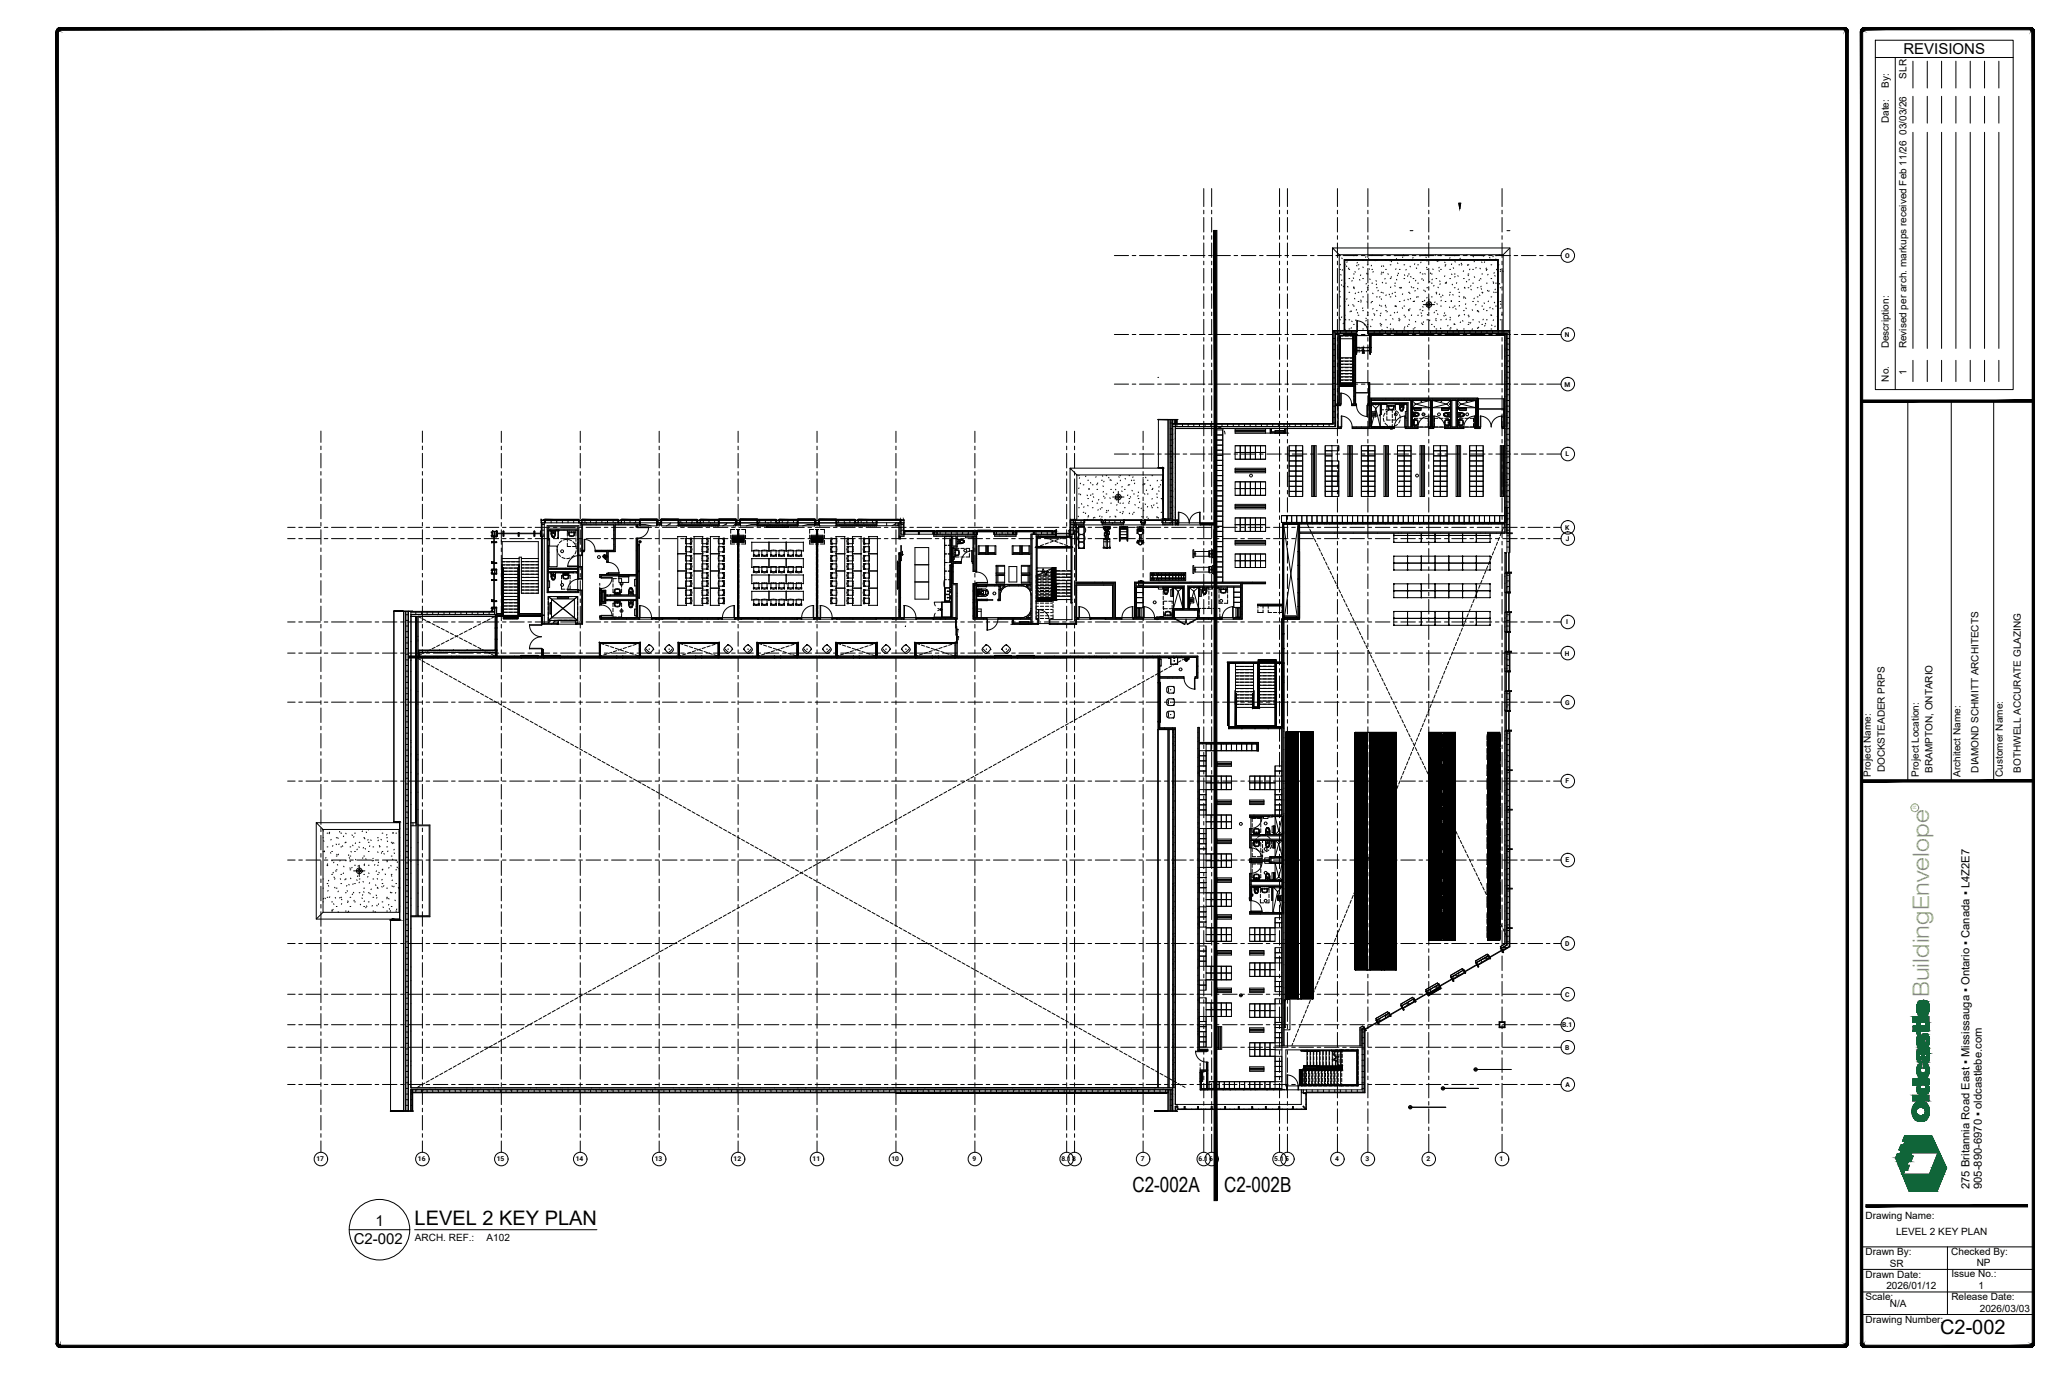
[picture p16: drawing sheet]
<svg xmlns="http://www.w3.org/2000/svg" width="914mm" height="610mm" viewBox="0 0 914 610" stroke-linecap="round" stroke-linejoin="round" font-family="sans-serif">
<defs><g id="words">
<text font-size="10" fill="#88c346" x="855.5" y="442" transform="rotate(-90 855.5 442)">BuildingEnvelope</text>
<g font-size="9.2">
<text x="502.2" y="528.5">C2-002A</text>
<text x="542.8" y="528.5">C2-002B</text>
</g>
<g font-size="8.9">
<text x="183.8" y="543.3">LEVEL 2 KEY PLAN</text>
<text x="860.3" y="591.3">C2-002</text>
</g>
<g font-size="6.7">
<text x="844.1" y="24">REVISIONS</text>
<text x="166.5" y="543.5">1</text>
<text x="156.9" y="551.4">C2-002</text>
</g>
<g font-size="5">
<text x="873.4" y="527.2" transform="rotate(-90 873.4 527.2)">275 Britannia Road East ▪ Mississauga ▪ Ontario ▪ Canada ▪ L4Z2E7</text>
<text x="878.9" y="527.2" transform="rotate(-90 878.9 527.2)">905-890-6970 ▪ oldcastlebe.com</text>
</g>
<g font-size="4.4">
<text x="845.5" y="34.9" transform="rotate(-90 845.5 34.9)">SLR</text>
<text x="837.6" y="39" transform="rotate(-90 837.6 39)">By:</text>
<text x="837.6" y="54.6" transform="rotate(-90 837.6 54.6)">Date:</text>
<text x="845.5" y="59.8" transform="rotate(-90 845.5 59.8)">03/03/26</text>
<text x="837.6" y="154.5" transform="rotate(-90 837.6 154.5)">Description:</text>
<text x="845.5" y="154.5" transform="rotate(-90 845.5 154.5)">Revised per arch. markups received Feb 11/26</text>
<text x="845.5" y="166.3" transform="rotate(-90 845.5 166.3)">1</text>
<text x="837.6" y="169.2" transform="rotate(-90 837.6 169.2)">No.</text>
<text x="829.6" y="344.4" transform="rotate(-90 829.6 344.4)">Project Name:</text>
<text x="835.8" y="342.5" transform="rotate(-90 835.8 342.5)">DOCKSTEADER PRPS</text>
<text x="850.9" y="344.4" transform="rotate(-90 850.9 344.4)">Project Location:</text>
<text x="857" y="342.6" transform="rotate(-90 857 342.6)">BRAMPTON, ONTARIO</text>
<text x="869.4" y="344.4" transform="rotate(-90 869.4 344.4)">Architect Name:</text>
<text x="877.4" y="342.6" transform="rotate(-90 877.4 342.6)">DIAMOND SCHMITT ARCHITECTS</text>
<text x="888.2" y="344.4" transform="rotate(-90 888.2 344.4)">Customer Name:</text>
<text x="896.2" y="342.6" transform="rotate(-90 896.2 342.6)">BOTHWELL ACCURATE GLAZING</text>
<text x="827.3" y="540.6">Drawing Name:</text>
<text x="184" y="550.2">ARCH. REF.:</text>
<text x="215.8" y="550.2">A102</text>
<text x="840.8" y="547.4">LEVEL 2 KEY PLAN</text>
<text x="827.3" y="556.4">Drawn By:</text>
<text x="865.3" y="556.5">Checked By:</text>
<text x="838" y="561.5">SR</text>
<text x="876.6" y="561.1">NP</text>
<text x="827.3" y="566.4">Drawn Date:</text>
<text x="865.4" y="566.3">Issue No.:</text>
<text x="836.5" y="571.5">2026/01/12</text>
<text x="877.3" y="571.3">1</text>
<text x="827.3" y="576.3">Scale:</text>
<text x="838.1" y="579.6">N/A</text>
<text x="865.4" y="576.4">Release Date:</text>
<text x="878" y="581.5">2026/03/03</text>
<text x="827.3" y="586.7">Drawing Number:</text>
</g>
<g font-size="3">
<text x="694.1" y="114.4">O</text>
<text x="694" y="149.4">N</text>
<text x="600.6" y="156.6">UP</text>
<text x="693.7" y="171.4">M</text>
<text x="694.2" y="202.4">L</text>
<text x="694.1" y="234.9">K</text>
<text x="694.3" y="239.9">J</text>
<text x="694.6" y="276.8">I</text>
<text x="694" y="290.6">H</text>
<text x="694.1" y="312.4">G</text>
<text x="694.2" y="347.4">F</text>
<text x="694.2" y="382.4">E</text>
<text x="694.1" y="419.4">D</text>
<text x="694.1" y="441.9">C</text>
<text x="692.8" y="455.4">B.1</text>
<text x="694.1" y="465.4">B</text>
<text x="694.2" y="481.9">A</text>
<text x="140.3" y="514.9">17</text>
<text x="185.3" y="514.9">16</text>
<text x="220.3" y="514.9">15</text>
<text x="255.3" y="514.9">14</text>
<text x="290.3" y="514.9">13</text>
<text x="325.3" y="514.9">12</text>
<text x="360.3" y="514.9">11</text>
<text x="395.3" y="514.9">10</text>
<text x="431.3" y="514.9">9</text>
<text x="470.7" y="514.9">8.1</text>
<text x="475.5" y="514.9">8</text>
<text x="505.9" y="514.9">7</text>
<text x="531.5" y="514.9">6.1</text>
<text x="536.3" y="514.9">6</text>
<text x="565.1" y="514.9">5.1</text>
<text x="569.9" y="514.9">5</text>
<text x="592.1" y="514.9">4</text>
<text x="605.6" y="514.9">3</text>
<text x="632.6" y="514.9">2</text>
<text x="665" y="514.9">1</text>
</g>
<text font-size="2.1" fill="#88c346" x="849.8" y="358.8" transform="rotate(-90 849.8 358.8)">R</text>
</g></defs>
<!-- layer: _OBE_text -->
<g fill="none" stroke="#000" stroke-width=".44">
<path d="M831.6 17.8h61.2v154.9h-61.2zM831.6 25.5h61.2M840.5 25.5v147.2M848.3 27.1v11.9M854.7 27.1v11.9M861 27.1v11.9M867.4 27.1v11.9M873.7 27.1v11.9M880.1 27.1v11.9M886.4 27.1v11.9M848.3 42.7v11.9M848.3 58.7v95.8"/>
<path d="M854.7 42.7v11.9M854.7 58.7v95.8M861 42.7v11.9M861 58.7v95.8M867.4 42.7v11.9M867.4 58.7v95.8M873.7 42.7v11.9M873.7 58.7v95.8M880.1 42.7v11.9M880.1 58.7v95.8M886.4 42.7v11.9M886.4 58.7v95.8"/>
<path d="M848.3 159.7v9.5M854.7 159.7v9.5M861 159.7v9.5M867.4 159.7v9.5M873.7 159.7v9.5M880.1 159.7v9.5M886.4 159.7v9.5M846 177.8v168.4M865.3 177.8v168.4M884.1 177.8v168.4M154.9 545.2h26.8M183.8 545.2h80.9"/>
<path d="M825.5 552.8h76.2M863.6 552.8v30M825.5 562.8h76.2M825.5 572.8h76.2M825.5 582.8h76.2"/>
<circle cx="168.3" cy="545.2" r="13.4"/>
</g>
<!-- layer: A-DETL-MBND -->
<g fill="none" stroke="#000" stroke-width=".44">
<path d="M625.3 102.3h1.3M668.3 102.3h1.3M593.9 150.2h.3M594.4 150.2h5.5M600.1 150.2h.3M667.3 148.7v40.6M593.9 171.3h.1M594 171.1h.1M594.2 169.8h.1M594.4 170.2v.1M594.4 170.5v.1M594.4 170.8v.1"/>
<path d="M594.4 169.9v.1M594.4 171.1v.1M594.4 171.3h5.5M594.4 169.8h5.5M594.4 170.3h.1M594.4 170.6h.1M594.4 171.2h.1M599.9 170.9h.1M599.9 170h.1M599.9 170.3h.1M599.9 170.6h.1M599.9 171.2h.1"/>
<path d="M599.9 170.5v.1M599.9 171.1v.1M600.1 169.8h.1M600.2 171.1h.1M600.4 169.8v1.3M608.1 179.1h.1M608.2 179.2l1.8 1.8M610.1 179.1h.1M610.1 179.2l.2 .3h-.4zM612 179.2l-1.8 1.8M612.1 179.1h-.1M626.1 177.5h.1"/>
<path d="M626.2 179.1l.3-.1v.3l-.4-.2M626.2 177.6l1.5 1.4M627.7 179.2l-1.6 1.6h8.3M630.2 177.6l.2 .3h-.3zM634.2 177.6l-6.3 1.6 6.5 1.6M635.2 177.6l6.3 1.6-6.4 1.6M639.1 177.6l.2 .3h-.3zM641.7 179.2l1.6 1.6h-8.2M642.9 179l.4 .1-.4 .2zM643.2 177.6l-1.5 1.4M646.2 177.5v.1M646.2 179.1h.1"/>
<path d="M646.3 179.1l.3-.1v.3l-.3-.1M646.3 177.6l1.5 1.4M647.8 179.2l-1.5 1.4M650.3 177.6l.2 .3h-.4zM654.3 177.6l-6.3 1.6 6.5 1.6M608.1 189.1v.2M609.2 184.8l-1 4M609.7 182.5l.4-1.3 2 8v-5.5M611.7 184l.4 .2-.4 .2zM631.1 183.1v1.2M631.8 183.5v.5M646.2 180.8h8.3"/>
<path d="M646.2 180.7v.1M667.3 190v35.4M514.9 207.4v.2M240 231.8h.1M240 230.8v1M240.1 230.3v.4M241.4 230.3l-.1 .3M243.1 234.5v-1h13.1v1M243.1 235.1v.2M243.1 235.4v3.5M256.2 235.1v4.1M256.5 230.5l-14.9-.2-.1 .5"/>
<path d="M258.1 230.5h15.9M258.3 232.7v11.3M275.6 230.5h15.9M283.7 230.3v-.3h7.7v.3M293.1 230.5h15.9M293.2 230.3v-.3h7.7v.3M310.6 230.5h15.9M318.7 230.3v-.3h7.7v.3M328.1 230.5h15.9M328.2 230.3v-.3h7.7v.3M345.6 230.5h15.9M353.7 230.3v-.3h7.7v.3"/>
<path d="M363.1 230.5h15.9M363.2 230.3v-.3h7.7v.3M380.6 230.5h18.8M399.4 230.3l.1 .2M399.5 230.7h.1M399.5 230.5v.3M400.7 230.3l-1.1 .2M400.8 230.7v.1M400.9 235.5h.1M400.9 235.5h13.1M414 235.5h.1M414.1 235.8h1.5"/>
<path d="M414.1 235.3h.2M414.3 235.6h1.1M415.4 235.3h.1M415.6 235.5h15.9M431.5 235.5h.1M431.6 235.8h1.5M431.6 235.3h.2M431.8 235.6h1.1M432.9 235.3h.1M433.1 235.5h15.9M433.6 235.3v-.3h5.8v.3M449.1 235.8h1.5"/>
<path d="M449.1 235.3h.2M449.3 235.6h1.1M450.4 235.3h.1M450.6 235.5h.1M450.6 235.5h15.9M466.5 235.5h.1M466.6 235.8h1.5M466.6 235.3h.2M466.8 235.6h1.1M467.9 235.3h.1M474.5 237.7h.9M474.5 236.8h.1"/>
<path d="M477.1 231.8v.9M569.3 232.3h6.5M569.3 232.5h6.5M575.6 232.5v12.1M618.1 236.4v1h6.1v-1v1h6.1v-1v1h6.1v-1v1h6.1v-1v1h6.1v-1v1h6.1v-1v1M618.1 237.5v.1M618.1 237.2v.1M618.1 237.5h.1M618.1 237.3h.1M618.2 237.3v.2M624.1 237.5h.2M624.1 237.5h.1"/>
<path d="M624.1 237.2v.1M624.1 237.3h.2M624.2 237.3l-.1 .3M624.2 237.3v.1M624.2 237.2v.1M624.3 237.3l-.2 .2M624.3 237.3v.2M630.2 237.5h.2M630.2 237.5h.1M630.2 237.2v.1M630.2 237.3h.2M630.3 237.3l-.1 .3"/>
<path d="M630.3 237.3v.1M630.3 237.2v.1M630.4 237.3l-.2 .2M630.4 237.3v.2M636.3 237.5h.2M636.3 237.5h.1M636.3 237.2v.1M636.3 237.3h.2M636.4 237.3l-.1 .3M636.4 237.3v.1M636.4 237.2v.1M636.5 237.3l-.2 .2"/>
<path d="M636.5 237.3v.2M642.4 237.5h.2M642.4 237.5h.1M642.4 237.2v.1M642.4 237.3h.2M642.5 237.3l-.1 .3M642.5 237.3v.1M642.5 237.2v.1M642.6 237.3l-.2 .2M642.6 237.3v.2M648.5 237.5h.2M648.5 237.5h.1"/>
<path d="M648.5 237.2v.1M648.5 237.3h.2M648.6 237.3l-.1 .3M648.6 237.3v.1M648.6 237.2v.1M648.7 237.3l-.2 .2M648.7 237.3v.2M654.6 237.2v.1M654.6 237.3h.2M654.7 237.3v.2M654.7 237.3v.1M654.7 237.2v.1"/>
<path d="M654.8 237.3l-.2 .1 .2 .1M654.8 237.3v.2M660.7 237.5v.1M660.7 237.2v.1M660.7 237.5h.1M660.7 237.3h.1M660.8 237.3l-6.1 .1M660.8 236.4v1.1M660.8 237.4v.1M243.1 241.9v2.9M243.1 248.6v3.3M243.1 252.4v1"/>
<path d="M243.1 254v3.6M256.2 240.6v11.3M256.2 252.4v1M256.2 254v8.3M258.3 246.3v4.9M258.3 256.8v4.8M275.2 258.3v1M467 252v3.5M575.6 250.6v.1M575.6 256.7v.1M575.6 244.5h.2M575.8 256.8h-.2v6h.2"/>
<path d="M575.8 250.7h-.2v6h.2M575.8 244.6h-.2v6h.2M576.3 244.5v29.6M618.1 258.8h6.1v3.1h6.1v-3.1M618.1 258.8v3.1h6.1v-3.1M618.1 252.7h6.1v-3h6.1v3M618.1 252.7v-3h6.1v3M618.1 246.6h6.1v3.1h6.1v-3.1M618.1 246.6v3.1h6.1v-3.1M618.1 240.5h6.1v-3.1h6.1v3.1M618.1 240.5v-3.1h6.1v3.1M618.1 246.6l.1 .1"/>
<path d="M618.1 258.8l.1 .2M618.1 249.7h.1M618.1 259h.1M618.1 249.8h.1M618.1 252.6h.1M618.1 246.7h.1M618.1 249.5h.1M618.1 240.3h.1M618.2 240.3l-.1 .2M618.2 249.5v.3M618.2 252.6l-.1 .1M624.1 240.3h.2"/>
<path d="M624.1 246.7h.2M624.1 252.6h.2M624.1 259h.2M624.1 249.5v.3M624.1 249.8h.2M624.1 249.7h.2M624.1 249.5h.2M624.1 259h.1M624.1 249.8h.1M624.1 252.6h.1M624.1 246.7h.1M624.1 249.5h.1"/>
<path d="M624.1 240.3h.1M624.1 249.5l.1 .3M624.2 258.8h6.1v3.1h6.1v-3.1M624.2 252.7h6.1v-3h6.1v3M624.2 246.6l-.1 .1M624.2 246.6h6.1v3.1h6.1v-3.1M624.2 240.5h6.1v-3.1h6.1v3.1M624.2 240.3v.2M624.2 252.6v.1M624.2 258.8v.2M624.2 259h.1M624.2 249.8h.1"/>
<path d="M624.2 252.6h.1M624.2 246.7h.1M624.2 249.5h.1M624.2 240.3h.1M624.3 249.5v.3M630.2 240.3h.2M630.2 246.7h.2M630.2 252.6h.2M630.2 259h.2M630.2 249.5v.3M630.2 249.8h.2M630.2 249.7h.2"/>
<path d="M630.2 249.5h.2M630.2 259h.1M630.2 249.8h.1M630.2 252.6h.1M630.2 246.7h.1M630.2 249.5h.1M630.2 240.3h.1M630.2 249.5l.1 .3M630.3 258.8h6.1v3.1h6.1v-3.1M630.3 252.7h6.1v-3h6.1v3M630.3 246.6l-.1 .1M630.3 246.6h6.1v3.1h6.1v-3.1"/>
<path d="M630.3 240.5h6.1v-3.1h6.1v3.1M630.3 240.3v.2M630.3 252.6v.1M630.3 258.8v.2M630.3 259h.1M630.3 249.8h.1M630.3 252.6h.1M630.3 246.7h.1M630.3 249.5h.1M630.3 240.3h.1M630.4 249.5v.3M636.3 240.3h.2"/>
<path d="M636.3 246.7h.2M636.3 252.6h.2M636.3 259h.2M636.3 249.5v.3M636.3 249.8h.2M636.3 249.7h.2M636.3 249.5h.2M636.3 259h.1M636.3 249.8h.1M636.3 252.6h.1M636.3 246.7h.1M636.3 249.5h.1"/>
<path d="M636.3 240.3h.1M636.3 249.5l.1 .3M636.4 258.8h6.1v3.1h6.1v-3.1M636.4 252.7h6.1v-3h6.1v3M636.4 246.6l-.1 .1M636.4 246.6h6.1v3.1h6.1v-3.1M636.4 240.5h6.1v-3.1h6.1v3.1M636.4 240.3v.2M636.4 252.6v.1M636.4 258.8v.2M636.4 259h.1M636.4 249.8h.1"/>
<path d="M636.4 252.6h.1M636.4 246.7h.1M636.4 249.5h.1M636.4 240.3h.1M636.5 249.5v.3M642.4 240.3h.2M642.4 246.7h.2M642.4 252.6h.2M642.4 259h.2M642.4 249.5v.3M642.4 249.8h.2M642.4 249.7h.2"/>
<path d="M642.4 249.5h.2M642.4 259h.1M642.4 249.8h.1M642.4 252.6h.1M642.4 246.7h.1M642.4 249.5h.1M642.4 240.3h.1M642.4 249.5l.1 .3M642.5 258.8h6.1v3.1h6.1v-2.9M642.5 246.6h6.1v3.1h6.1l-.1-3M642.5 246.6l-.1 .1M642.5 240.3v.2"/>
<path d="M642.5 252.6v.1M642.5 258.8v.2M642.5 259h.1M642.5 249.8h.1M642.5 252.6h.1M642.5 246.7h.1M642.5 249.5h.1M642.5 240.3h.1M642.6 249.5v.3M648.5 240.3h.2M648.5 246.7h.2M648.5 252.6h.2"/>
<path d="M648.5 259h.2M648.5 249.5v.3M648.5 249.8h.2M648.5 249.7h.2M648.5 249.5h.2M648.5 259h.1M648.5 249.8h.1M648.5 252.6h.1M648.5 246.7h.1M648.5 249.5h.1M648.5 240.3h.1M648.5 249.5l.1 .3"/>
<path d="M648.6 258.8h6.1v3.1h6.1v-3.1M648.6 252.7h6.1v-3h6.1v3M648.6 246.6l-.1 .1M648.6 246.6h6.1v3.1h6.1v-3.1M648.6 240.5h6.1v-3.1h6.1v3.1M648.6 240.3v.2M648.6 252.6v.1M648.6 258.8v.2M648.6 259h.1M648.6 249.8h.1M648.6 252.6h.1M648.6 246.7h.1"/>
<path d="M648.6 249.5h.1M648.6 240.3h.1M648.7 249.5v.3M654.6 249.7h.2M654.6 259h.1M654.6 249.8h.1M654.6 252.6h.1M654.6 249.5l.1 .3M654.6 240.3h.1M654.7 252.6v-2.9h-6.1v3h-6.1M654.7 240.3v-2.9h-6.1v3.1h-6.1M654.7 259h.1"/>
<path d="M654.7 249.8h.1M654.7 252.6h.1M654.7 246.7h.1M654.7 249.5h.1M654.7 240.3h.1M654.8 240.3l-.2 .2h6.2M654.8 249.5h-.2l.2 .3M654.8 252.6l-.2 .1h6.2M654.8 240.3v.2M654.8 246.6v.1M654.8 249.5v.3M654.8 252.6v.1"/>
<path d="M654.8 258.8v.2M660.7 246.6l.1 .1M660.7 258.8l.1 .2M660.7 249.7h.1M660.7 259h.1M660.7 249.8h.1M660.7 252.6h.1M660.7 246.7h.1M660.7 249.5h.1M660.7 240.3h.1M660.8 246.6h-6.2l.2 .1M660.8 258.8h-6.2l.2 .2"/>
<path d="M660.8 240.3v.2M660.8 246.6v.1M660.8 249.5v.3M660.8 252.6v.1M660.8 258.8v.2M660.8 240.3l-.1 .2M660.8 252.6l-.1 .1M667.3 245.2h.6v8.8h-.6zM667.8 245.3v8.6M184.4 273.3v17.6M184.5 273.3v17.6M184.5 273.5h.1"/>
<path d="M185.4 273.3h33.9M219.6 273.4v15M220.3 272.7h2.4M220.4 273.4l-.1 15.7M230.2 272.7h9.9M240.5 272.7h.9M240.5 273.4v2.9M243.1 260.5v1.8M401.5 277.6h.1M459.9 265.5h.1M459.9 265.8v.1M459.9 266.1v.1"/>
<path d="M459.9 265.2v.1M459.9 266.4h.1M459.9 265.1h6.6v1.5h-6.6M460.5 276.5h4.8M520.4 264.4v5.4l2.1-7.5 2.1 7.5M520.5 260.4l1.9 1.7M524 260.9l-1.4 1.2M524.5 260.4l-.4 .3M527.4 260.4l1.9 1.7M528 267.3l-.7 2.4M529.4 260.4l.2 .3h-.4zM531.4 260.4l-1.9 1.7"/>
<path d="M531.5 264.4v5.4l-2.1-7.5-.8 2.7M568.7 274.4h-.4v19.2M569.3 273.1h5.5M569.4 274.4v.1M569.4 273.2h5.5v.6h-5.5zM569.4 274.5h.2M569.5 273.7h5.3M569.6 274.5h5.9M569.6 274.5h.1M575.5 274.5h.2M575.5 274.5h.1M575.6 262.8v.1"/>
<path d="M575.6 268.9h.1M575.7 274.5h.1M575.8 268.9h-.2v4.9h.2h-6.5M575.8 262.9h-.2v6h.2M576 274.4v.1M576.3 274.4l-6.9 .1M618.1 277.2h6.1v-3h6.1v3M618.1 277.2v-3h6.1v3M618.1 271.1h6.1v3.1h6.1v-3.1M618.1 271.1v3.1h6.1v-3.1M618.1 265h6.1v-3.1h6.1v3.1M618.1 265v-3.1h6.1v3.1"/>
<path d="M618.1 274.2h.1M618.1 271.1l.1 .1M618.1 261.9h.1M618.1 274.3h.1M618.1 277.1h.1M618.1 271.2h.1M618.1 274h.1M618.1 262v.1M618.1 264.8v.1M618.1 261.7v.1M618.2 274v.3M618.2 277.1l-.1 .1"/>
<path d="M618.2 261.8v.2M618.2 264.9l-.1 .1M624.1 274.3h.2M624.1 277.1h.2M624.1 274.2h.2M624.1 264.9h.2M624.1 271.2h.2M624.1 261.8v.2M624.1 274v.3M624.1 274h.2M624.1 262h.2M624.1 261.9h.2"/>
<path d="M624.1 261.8h.2M624.1 277.1h.1M624.1 274.3h.1M624.1 271.2h.1M624.1 274h.1M624.1 262v.1M624.1 264.8v.1M624.1 261.7v.1M624.1 277.1l.1 .1M624.1 274l.1 .3M624.2 277.2h6.1v-3h6.1v3M624.2 271.1l-.1 .1"/>
<path d="M624.2 271.1h6.1v3.1h6.1v-3.1M624.2 265h6.1v-3.1h6.1v3.1M624.2 261.8v.2M624.2 264.9v.1M624.2 274.3h.1M624.2 271.2h.1M624.2 274h.1M624.2 262v.1M624.2 264.8v.1M624.2 261.7v.1M624.3 261.8v.2M624.3 274v.3"/>
<path d="M630.2 274.3h.2M630.2 277.1h.2M630.2 274.2h.2M630.2 264.9h.2M630.2 271.2h.2M630.2 261.8v.2M630.2 274v.3M630.2 274h.2M630.2 262h.2M630.2 261.9h.2M630.2 261.8h.2M630.2 277.1h.1"/>
<path d="M630.2 274.3h.1M630.2 271.2h.1M630.2 274h.1M630.2 262v.1M630.2 264.8v.1M630.2 261.7v.1M630.2 277.1l.1 .1M630.2 274l.1 .3M630.3 277.2h6.1v-3h6.1v3M630.3 271.1l-.1 .1M630.3 271.1h6.1v3.1h6.1v-3.1M630.3 265h6.1v-3.1h6.1v3.1"/>
<path d="M630.3 261.8v.2M630.3 264.9v.1M630.3 274.3h.1M630.3 271.2h.1M630.3 274h.1M630.3 262v.1M630.3 264.8v.1M630.3 261.7v.1M630.4 261.8v.2M630.4 274v.3M636.3 274.3h.2M636.3 277.1h.2"/>
<path d="M636.3 274.2h.2M636.3 264.9h.2M636.3 271.2h.2M636.3 261.8v.2M636.3 274v.3M636.3 274h.2M636.3 262h.2M636.3 261.9h.2M636.3 261.8h.2M636.3 277.1h.1M636.3 274.3h.1M636.3 271.2h.1"/>
<path d="M636.3 274h.1M636.3 262v.1M636.3 264.8v.1M636.3 261.7v.1M636.3 277.1l.1 .1M636.3 274l.1 .3M636.4 277.2h6.1v-3h6.1v3M636.4 271.1l-.1 .1M636.4 271.1h6.1v3.1h6.1v-3.1M636.4 265h6.1v-3.1h6.1v3.1M636.4 261.8v.2M636.4 264.9v.1"/>
<path d="M636.4 274.3h.1M636.4 271.2h.1M636.4 274h.1M636.4 262v.1M636.4 264.8v.1M636.4 261.7v.1M636.5 261.8v.2M636.5 274v.3M642.4 274.3h.2M642.4 277.1h.2M642.4 274.2h.2M642.4 264.9h.2"/>
<path d="M642.4 271.2h.2M642.4 261.8v.2M642.4 274v.3M642.4 274h.2M642.4 262h.2M642.4 261.9h.2M642.4 261.8h.2M642.4 277.1h.1M642.4 274.3h.1M642.4 271.2h.1M642.4 274h.1M642.4 262v.1"/>
<path d="M642.4 264.8v.1M642.4 261.7v.1M642.4 277.1l.1 .1M642.4 274l.1 .3M642.5 271.1h6.1v3.1h6.1l-.1-3M642.5 271.1l-.1 .1M642.5 261.8v.2M642.5 264.9v.1M642.5 274.3h.1M642.5 271.2h.1M642.5 274h.1M642.5 262v.1"/>
<path d="M642.5 264.8v.1M642.5 261.7v.1M642.6 261.8v.2M642.6 274v.3M648.5 274.3h.2M648.5 264.9h.2M648.5 271.2h.2M648.5 277.1h.2M648.5 274.2h.2M648.5 261.8v.2M648.5 274v.3M648.5 274h.2"/>
<path d="M648.5 262h.2M648.5 261.9h.2M648.5 261.8h.2M648.5 277.1h.1M648.5 274.3h.1M648.5 271.2h.1M648.5 274h.1M648.5 262v.1M648.5 264.8v.1M648.5 261.7v.1M648.5 277.1l.1 .1M648.5 274l.1 .3"/>
<path d="M648.6 277.2h6.1v-3h6.1v3M648.6 271.1l-.1 .1M648.6 271.1h6.1v3.1h6.1v-3.1M648.6 265h6.1v-3.1h6.1v3.1M648.6 261.8v.2M648.6 264.9v.1M648.6 274.3h.1M648.6 271.2h.1M648.6 274h.1M648.6 262v.1M648.6 264.8v.1M648.6 261.7v.1"/>
<path d="M648.7 261.8v.2M648.7 274v.3M654.6 274.2h.2M654.6 261.9h.2M654.6 274.3h.1M654.6 274l.1 .3M654.6 262v.1M654.6 264.8v.1M654.6 261.7v.1M654.7 264.9v-3h-6.1v3.1h-6.1M654.7 261.8v.2M654.7 277.1v-2.9h-6.1v3h-6.1"/>
<path d="M654.7 274.3h.1M654.7 271.2h.1M654.7 274h.1M654.7 262v.1M654.7 264.8v.1M654.7 261.7v.1M654.8 274h-.2l.2 .3M654.8 277.1l-.2 .1h6.2M654.8 261.8h-.2l.2 .2M654.8 264.9l-.2 .1h6.2M654.8 261.8v.2M654.8 264.9v.1"/>
<path d="M654.8 271.1v.1M654.8 274v.3M654.8 277.1v.1M660.7 274.2h.1M660.7 271.1l.1 .1M660.7 261.9h.1M660.7 274.3h.1M660.7 277.1h.1M660.7 271.2h.1M660.7 274h.1M660.7 262v.1M660.7 264.8v.1"/>
<path d="M660.7 261.7v.1M660.8 274v.3M660.8 277.1l-.1 .1M660.8 271.1h-6.2l.2 .1M660.8 261.8v.2M660.8 264.9v.1M660.8 271.1v.1M660.8 277.1v.1M660.8 264.9l-.1 .1M667.3 262.7h.6v8.8h-.6zM667.8 262.8v8.6M184.4 291.7v73.1h-2.1"/>
<path d="M184.5 291.7v74.4M185.4 291.7h287.5M220.3 289.8l.1 1.1M231.1 290.9h7.5M241.1 290.9h7.5M265.8 285.1h.1M265.8 290.7v-5.8h18v5.8M266 290.7h.1M266.1 290.9h7.5M266.1 290.7v-5.6h17.4l.1 5.8h-7.5M266.1 289v1.8h-.3l.3-.1M283.7 284.7h.1"/>
<path d="M283.8 290.7h.1M283.8 284.9h.1M300.8 290.7v-5.9h18v5.9M300.8 284.9h.1M301 290.7h.1M318.6 290.7l-7.5 .2M318.6 290.7v-5.6h-17.5v5.8h7.5M318.8 284.9h.1M335.8 290.7h.1M335.8 284.9h.1M335.9 290.7l-.1-5.8h18v5.8M336.1 290.7h.1"/>
<path d="M336.1 284.8v.1M343.6 290.9h-7.5v-5.8h17.5v5.8h-7.5M353.6 284.8v.1M353.8 290.7h.1M353.8 284.9h.1M370.8 290.7h.1M370.8 284.9h.1M370.9 290.7l-.1-5.8h18v5.8M371.1 290.7h.1M371.1 284.8v.1M378.6 290.9h-7.5v-5.8h17.5v5.8h-7.5M388.6 284.8v.1"/>
<path d="M388.8 290.7h.1M388.8 284.9h.1M405.8 290.7h.1M405.8 284.9h.1M406.1 290.7h.1M406.1 284.8v.1M416.1 290.9h7.5M423.5 284.9h-17.7v5.8M423.5 285.1h-17.4v5.8h7.5M423.6 284.8h.4M423.6 290.9h.1M424 290.9h.1"/>
<path d="M441.1 290.9h7.5M451.1 290.9h7.5M472.9 291.7h.1M514.3 291.7h4M518.6 291.7h.6M524.5 291.5l-2.3 .2M558 292.9h.1M558 293.2h.1M558 292.6h.1M558 293.8h.1M558 293.5h.1M558.1 292.9h-.1"/>
<path d="M558.1 293.2h-.1M558.1 293.5h-.1M558.1 292.6h-.1M558.1 293.8h-.1M558.1 292.9h.1M558.1 293.2h.1M558.1 292.6h.1M558.1 293.8h.1M558.3 292.9h.1M558.3 293.2h.1M558.3 292.6h.1M558.3 293.5h.1"/>
<path d="M558.4 293.8h.1M558.4 292.9h.1M558.4 293.2h.1M558.4 293.5h-.1M558.4 292.6h.1M558.4 293.8v.1M558.6 292.9h.1M558.6 292.6h.1M558.6 293.8h.1M558.6 293.2h.1M558.6 293.5h.1M558.7 293.5h.1"/>
<path d="M558.9 292.9h.1M558.9 293.2h.1M558.9 293.5h.1M558.9 292.6h.1M558.9 293.8h.1M559 292.9h-.1M559 293.2h-.1M559 293.5h-.1M559 292.6h-.1M559 293.8h-.1M559 292.9h.1M559 293.2h.1"/>
<path d="M559 293.5h.1M559 292.6h.1M559 293.8h.1M559.2 292.9h.1M559.2 293.2h.1M559.2 292.6h.1M559.2 293.8h.1M559.2 293.5h.1M559.3 292.9h-.1M559.3 293.2h-.1M559.3 293.5h-.1M559.3 292.6h-.1"/>
<path d="M559.3 293.8h-.1M559.3 292.9h.1M559.3 293.2h.1M559.3 292.6h.1M559.3 293.8h.1M559.5 292.9h.1M559.5 293.2h.1M559.5 292.6h.1M559.5 293.8h.1M559.5 293.5h.1M559.6 292.9h.1M559.6 293.5h-.1"/>
<path d="M559.6 292.6h.1M559.6 293.8h.1M559.8 292.9h.1M559.8 293.2h.1M559.8 293.5h.1M559.8 292.6h.1M559.8 293.8h.1M559.9 292.9h-.1M559.9 293.2h-.1M559.9 293.5h-.1M559.9 292.6h-.1M559.9 293.8h-.1"/>
<path d="M559.9 292.9h.1M559.9 293.2h.1M559.9 293.5h.1M559.9 292.6h.1M559.9 293.8h.1M560.1 292.9h.1M560.1 293.2h.1M560.1 293.5h.1M560.1 292.6h.1M560.1 293.8h.1M560.2 292.9h-.1M560.2 293.2h-.1"/>
<path d="M560.2 293.5h-.1M560.2 292.6h-.1M560.2 293.8h-.1M560.2 292.9h.1M560.2 293.2h.1M560.2 293.5h.1M560.2 292.6h.1M560.2 293.8h.1M560.4 292.9h.1M560.4 293.2h.1M560.4 292.6h.1M560.4 293.8h.1"/>
<path d="M560.4 293.5h.1M560.5 292.9h.1M560.5 293.2h.1M560.5 293.5h-.1M560.5 292.6h.1M560.5 293.8h.1M560.7 292.9h.1M560.7 293.2h.1M560.7 292.6h.1M560.7 293.8h.1M560.7 293.5h.1M560.8 293.5h-.1"/>
<path d="M561 292.9h.1M561 293.2h.1M561 292.6h.1M561 293.8h.1M561 293.5h.1M561.1 292.6h.1M561.1 292.9h.1M561.1 293.2h.1M561.1 293.5h-.1M561.1 293.8h.1M561.3 292.9h.1M561.3 293.2h.1"/>
<path d="M561.3 292.6h.1M561.3 293.8h.1M561.3 293.5h.1M561.4 292.6h.1M561.4 292.9h.1M561.4 293.2h.1M561.4 293.5h-.1M561.4 293.8h.1M561.6 292.9h.1M561.6 293.2h.1M561.6 292.6h.1M561.6 293.8h.1"/>
<path d="M561.6 293.5h.1M561.9 292.9h.1M561.9 293.2h.1M561.9 292.6h.1M561.9 293.8h.1M561.9 293.5h.1M562 292.9h.1M562 293.2h.1M562 293.5h-.1M562 292.6h.1M562 293.8h.1M562.2 292.9h.1"/>
<path d="M562.2 293.5h.1M562.2 292.6h.1M562.2 293.8h.1M562.2 293.2h.1M562.3 292.9h.1M562.3 293.2h.1M562.3 293.5h-.1M562.3 292.6h.1M562.3 293.8h.1M562.5 292.9h.1M562.5 293.5h.1M562.5 292.6h.1"/>
<path d="M562.5 293.8h.1M562.5 293.2h.1M562.6 293.5h.1M562.7 292.9h.2M562.7 293.5h.2M562.7 292.6h.2M562.7 293.8h.2M562.8 292.9h.1M562.8 293.2h.1M562.8 292.6h.1M562.8 293.8h.1M562.8 293.5h.1"/>
<path d="M562.9 292.9h.1M562.9 293.2h.1M562.9 293.5h-.1M562.9 292.6h.1M562.9 293.8h.1M563 292.9h.2M563 293.5h.2M563 292.6h.2M563 293.8h.2M563.1 292.9h.1M563.1 293.2h.1M563.1 292.6h.1"/>
<path d="M563.1 293.8h.1M563.1 293.5h.1M563.3 292.9h.2M563.3 292.6h.2M563.3 293.8h.2M563.4 292.9h.1M563.4 292.6h.1M563.4 293.8h.1M563.4 293.2h.1M563.4 293.5h.1M563.6 292.9h.1M563.6 293.5h.1"/>
<path d="M563.6 292.6h.1M563.6 293.8h.1M563.7 292.9h.1M563.7 293.2h.1M563.7 292.6h.1M563.7 293.8h.1M563.7 293.5h.1M563.9 292.9h.1M563.9 293.5h.1M563.9 292.6h.1M563.9 293.8h.1M563.9 292.9h.2"/>
<path d="M563.9 293.2h.2M563.9 292.6h.2M563.9 293.8h.2M564 292.9h.1M564 293.2h.1M564 293.5h.1M564 292.6h.1M564 293.8h.1M564 293.5h-.1M564.3 292.9h.1M564.3 292.6h.1M564.3 293.8h.1"/>
<path d="M564.3 293.2h.1M564.3 293.5h.1M564.5 292.9h.1M564.5 293.5h.1M564.5 292.6h.1M564.5 293.8h.1M564.5 292.9h.2M564.5 293.2h.2M564.5 292.6h.2M564.5 293.8h.2M564.5 293.2h.1M564.5 293.5h.2"/>
<path d="M564.6 292.9h.1M564.6 293.2h.1M564.6 292.6h.1M564.6 293.8h.1M564.6 293.5h.1M564.8 292.9h.1M564.8 293.5h.1M564.8 292.6h.1M564.8 293.8h.1M564.8 292.9h.2M564.8 293.2h.2M564.8 292.6h.2"/>
<path d="M564.8 293.8h.2M564.9 293.5h-.1M564.9 292.9h.1M564.9 293.2h.1M564.9 293.5h.1M564.9 292.6h.1M564.9 293.8h.1M565.1 292.9h.1M565.1 292.6h.1M565.1 293.8h.1M565.1 293.2h.1M565.1 293.5h.1"/>
<path d="M565.2 293.2h-.1M565.2 293.5h-.1M565.4 292.9h.1M565.4 293.5h.1M565.4 292.6h.1M565.4 293.8h.1M565.4 292.9h.2M565.4 293.2h.2M565.4 292.6h.2M565.4 293.8l.1 .1M565.4 293.2h.1M565.4 293.5h.2"/>
<path d="M565.5 292.9h.1M565.5 293.2h.1M565.5 293.5h.1M565.5 292.6h.1M565.7 292.9h.1M565.7 293.5h.1M565.7 292.6h.1M565.7 293.8h.1M565.7 292.9h.2M565.7 293.2h.2M565.7 292.6h.2M565.7 293.8h.2"/>
<path d="M565.7 293.2h.1M565.7 293.5h.2M565.8 292.9h.1M565.8 293.2h.1M565.8 293.5h.1M565.8 292.6h.1M565.8 293.8h.1M565.9 297.5h.1M565.9 294.1h.1M565.9 294.2h.1M568.3 293.8v28.5M568.3 294h.1"/>
<path d="M667.3 280.2h.6v8.8h-.6zM667.3 297.7h.6v8.8h-.6zM667.8 280.3v8.6M667.8 297.8v8.6M547.8 312.2l.1-6.1-.1 16 .1-9.9M555.9 311.8l.1-5.7-.1 7.5 .1-1.8M556 313.6h1.8zM565.9 301h.1M565.9 303.5h.1M565.9 306.5h.1M565.9 300.4h.1M667.3 315.2h.6v8.8h-.6z"/>
<path d="M667.8 315.3v8.6M513.5 323.5v158.7M547.9 322.2h18zM568.4 323v16.6M568.4 344.1v6M175.9 364.4v.3M183.1 364.8v1.3M184.5 364.4h.1M184.5 364.7h.1M565.4 372.6v7.3l1.6-5.7 1.6 5.5M565.4 362v8M565.4 362h.1"/>
<path d="M565.5 362l1.5 6.4 1.6-6.1M565.5 372.6l1.5 1.3M566.9 369.7h.4l-.2 .3zM567 368.6l-1.5 1.4M567 372.6l.3 .4h-.4zM567.2 368.6l1.4 1.4M568.4 370.6v1.4M568.6 372.6l-1.4 1.3M568.7 379.9h.1M568.7 362h.1M564.4 393.1v11.5l2.1-9.1M564.5 393.1l.3 .4"/>
<path d="M565 393.6l1.5 1.7M566.6 395.5l.3 1.5M566.9 389.9h.4l-.2 .3zM567 388.8l-1.5 1.4M567.2 388.8l1.5 1.5M567.5 399.2l1.1 5.1M568.4 380.5v1.6M568.4 390.8v1.7M568.6 382.9l-1.6 5.7-1.6-5.9v7.5M568.6 393.1l-1.9 2.2M568.7 382.7h.1M175.2 407.9h.1"/>
<path d="M175.9 407.9h.1M176.6 407.9h.1M189.4 406.1h.1M568.4 405.3v1.5M568.4 411.3v8.8M568.7 404.6h.1M568.4 426.9v6M568.4 439.6v11.5M638.7 437.9l.2 .4-5.2 3M549.6 441.3h1.3M569.4 443.1h2.6v13.5h-2.6M569.4 443.6h.6l-.6 .2"/>
<path d="M569.4 455.3h.6l-.6 .2M569.7 443.8l.1 11.5zM565.4 465.4h3.1M565.4 463.7h3.1M568.4 462.3v1.4M586.3 473.2h8.6M588.2 473.7h7v.2h-7M594.7 473.7v.2M595 473.2v.5M595 472.9h.2M595.2 472.9v.3zM595.2 473.7v.2z"/>
<path d="M595.2 472.9l.1 .3zM595.2 472.9h-.3l.3 .3M595.2 473.2v.5M175.2 492.5h1.6M175.2 492.5h.1M176.7 492.5h.1M397.4 482.2v.1M512.2 492.5h2.7h-.6M513.7 482.2h-116.3M577.3 481l-.1 .1M577.4 481.2h.3M577.5 481h.1"/>
<path d="M577.7 481v-6.8h-1.5v7h1"/>
<circle cx="594.1" cy="170.3" r=".03"/>
<circle cx="594.1" cy="170" r=".03"/>
<circle cx="594.1" cy="170.6" r=".03"/>
<circle cx="594.1" cy="170.9" r=".03"/>
<circle cx="594.1" cy="170.9" r=".06"/>
<circle cx="594.1" cy="170.3" r=".06"/>
<circle cx="594.1" cy="170" r=".06"/>
<circle cx="594.1" cy="170.6" r=".06"/>
<circle cx="594.7" cy="170" r=".03"/>
<circle cx="594.7" cy="170.9" r=".03"/>
<circle cx="594.7" cy="170.6" r=".03"/>
<circle cx="594.7" cy="171.2" r=".03"/>
<circle cx="594.7" cy="170.3" r=".03"/>
<circle cx="594.7" cy="170.9" r=".06"/>
<circle cx="594.7" cy="170.3" r=".06"/>
<circle cx="594.7" cy="170" r=".06"/>
<circle cx="594.7" cy="171.2" r=".06"/>
<circle cx="594.7" cy="170.6" r=".06"/>
<circle cx="595" cy="170.9" r=".03"/>
<circle cx="595" cy="171.2" r=".03"/>
<circle cx="595" cy="170" r=".03"/>
<circle cx="595" cy="170.3" r=".03"/>
<circle cx="595" cy="170.6" r=".03"/>
<circle cx="595" cy="170.3" r=".06"/>
<circle cx="595" cy="171.2" r=".06"/>
<circle cx="595" cy="170.6" r=".06"/>
<circle cx="595" cy="170.9" r=".06"/>
<circle cx="595" cy="170" r=".06"/>
<circle cx="595.2" cy="171.2" r=".03"/>
<circle cx="595.2" cy="170" r=".03"/>
<circle cx="595.2" cy="170.3" r=".03"/>
<circle cx="595.2" cy="170.6" r=".03"/>
<circle cx="595.2" cy="170.9" r=".03"/>
<circle cx="595.2" cy="170.6" r=".06"/>
<circle cx="595.2" cy="170.9" r=".06"/>
<circle cx="595.2" cy="170" r=".06"/>
<circle cx="595.2" cy="170.3" r=".06"/>
<circle cx="595.2" cy="171.2" r=".06"/>
<circle cx="595.5" cy="170.9" r=".03"/>
<circle cx="595.5" cy="171.2" r=".03"/>
<circle cx="595.5" cy="170" r=".03"/>
<circle cx="595.5" cy="170.3" r=".03"/>
<circle cx="595.5" cy="170.6" r=".03"/>
<circle cx="595.5" cy="170" r=".06"/>
<circle cx="595.5" cy="170.9" r=".06"/>
<circle cx="595.5" cy="170.3" r=".06"/>
<circle cx="595.5" cy="170.6" r=".06"/>
<circle cx="595.5" cy="171.2" r=".06"/>
<circle cx="595.8" cy="170" r=".03"/>
<circle cx="595.8" cy="170.6" r=".03"/>
<circle cx="595.8" cy="170.3" r=".03"/>
<circle cx="595.8" cy="170.9" r=".03"/>
<circle cx="595.8" cy="171.2" r=".03"/>
<circle cx="595.8" cy="170.9" r=".06"/>
<circle cx="595.8" cy="171.2" r=".06"/>
<circle cx="595.8" cy="170.3" r=".06"/>
<circle cx="595.8" cy="170" r=".06"/>
<circle cx="595.8" cy="170.6" r=".06"/>
<circle cx="596.1" cy="170" r=".03"/>
<circle cx="596.1" cy="171.2" r=".03"/>
<circle cx="596.1" cy="170.3" r=".03"/>
<circle cx="596.1" cy="170.9" r=".03"/>
<circle cx="596.1" cy="170.6" r=".03"/>
<circle cx="596.1" cy="170.9" r=".06"/>
<circle cx="596.1" cy="170.6" r=".06"/>
<circle cx="596.1" cy="170" r=".06"/>
<circle cx="596.1" cy="171.2" r=".06"/>
<circle cx="596.1" cy="170.3" r=".06"/>
<circle cx="596.4" cy="171.2" r=".03"/>
<circle cx="596.4" cy="170.9" r=".03"/>
<circle cx="596.4" cy="170" r=".03"/>
<circle cx="596.4" cy="170.6" r=".03"/>
<circle cx="596.4" cy="170.3" r=".03"/>
<circle cx="596.4" cy="170" r=".06"/>
<circle cx="596.4" cy="170.6" r=".06"/>
<circle cx="596.4" cy="170.9" r=".06"/>
<circle cx="596.4" cy="170.3" r=".06"/>
<circle cx="596.4" cy="171.2" r=".06"/>
<circle cx="596.7" cy="170" r=".03"/>
<circle cx="596.7" cy="170.9" r=".03"/>
<circle cx="596.7" cy="171.2" r=".03"/>
<circle cx="596.7" cy="170.6" r=".03"/>
<circle cx="596.7" cy="170.3" r=".03"/>
<circle cx="596.7" cy="170.3" r=".06"/>
<circle cx="596.7" cy="170.9" r=".06"/>
<circle cx="596.7" cy="170" r=".06"/>
<circle cx="596.7" cy="171.2" r=".06"/>
<circle cx="596.7" cy="170.6" r=".06"/>
<circle cx="597" cy="170" r=".03"/>
<circle cx="597" cy="170.3" r=".03"/>
<circle cx="597" cy="170.6" r=".03"/>
<circle cx="597" cy="170.9" r=".03"/>
<circle cx="597" cy="171.2" r=".03"/>
<circle cx="597" cy="170.3" r=".06"/>
<circle cx="597" cy="170" r=".06"/>
<circle cx="597" cy="171.2" r=".06"/>
<circle cx="597" cy="170.6" r=".06"/>
<circle cx="597" cy="170.9" r=".06"/>
<circle cx="597.3" cy="170" r=".03"/>
<circle cx="597.3" cy="170.3" r=".03"/>
<circle cx="597.3" cy="170.9" r=".03"/>
<circle cx="597.3" cy="171.2" r=".03"/>
<circle cx="597.3" cy="170.6" r=".03"/>
<circle cx="597.3" cy="170.3" r=".06"/>
<circle cx="597.3" cy="170" r=".06"/>
<circle cx="597.3" cy="170.6" r=".06"/>
<circle cx="597.3" cy="170.9" r=".06"/>
<circle cx="597.3" cy="171.2" r=".06"/>
<circle cx="597.6" cy="170.3" r=".03"/>
<circle cx="597.6" cy="170" r=".03"/>
<circle cx="597.6" cy="170.9" r=".03"/>
<circle cx="597.6" cy="171.2" r=".03"/>
<circle cx="597.6" cy="170.6" r=".03"/>
<circle cx="597.6" cy="170.3" r=".06"/>
<circle cx="597.6" cy="170.9" r=".06"/>
<circle cx="597.6" cy="170.6" r=".06"/>
<circle cx="597.6" cy="170" r=".06"/>
<circle cx="597.6" cy="171.2" r=".06"/>
<circle cx="597.9" cy="170.3" r=".03"/>
<circle cx="597.9" cy="170.9" r=".03"/>
<circle cx="597.9" cy="171.2" r=".03"/>
<circle cx="597.9" cy="170" r=".03"/>
<circle cx="597.9" cy="170.6" r=".03"/>
<circle cx="597.9" cy="170.3" r=".06"/>
<circle cx="597.9" cy="170.6" r=".06"/>
<circle cx="597.9" cy="170.9" r=".06"/>
<circle cx="597.9" cy="170" r=".06"/>
<circle cx="597.9" cy="171.2" r=".06"/>
<circle cx="598.2" cy="171.2" r=".03"/>
<circle cx="598.2" cy="170.9" r=".03"/>
<circle cx="598.2" cy="170.3" r=".03"/>
<circle cx="598.2" cy="170" r=".03"/>
<circle cx="598.2" cy="170.6" r=".03"/>
<circle cx="598.2" cy="170.9" r=".06"/>
<circle cx="598.2" cy="170.3" r=".06"/>
<circle cx="598.2" cy="170" r=".06"/>
<circle cx="598.2" cy="171.2" r=".06"/>
<circle cx="598.2" cy="170.6" r=".06"/>
<circle cx="598.5" cy="171.2" r=".03"/>
<circle cx="598.5" cy="170.6" r=".03"/>
<circle cx="598.5" cy="170" r=".03"/>
<circle cx="598.5" cy="170.3" r=".03"/>
<circle cx="598.5" cy="170.9" r=".03"/>
<circle cx="598.5" cy="170.9" r=".06"/>
<circle cx="598.5" cy="170" r=".06"/>
<circle cx="598.5" cy="171.2" r=".06"/>
<circle cx="598.5" cy="170.3" r=".06"/>
<circle cx="598.5" cy="170.6" r=".06"/>
<circle cx="598.7" cy="170" r=".03"/>
<circle cx="598.7" cy="171.2" r=".03"/>
<circle cx="598.7" cy="170.6" r=".03"/>
<circle cx="598.7" cy="170.3" r=".03"/>
<circle cx="598.7" cy="170.9" r=".03"/>
<circle cx="598.7" cy="170.3" r=".06"/>
<circle cx="598.7" cy="170" r=".06"/>
<circle cx="598.7" cy="170.6" r=".06"/>
<circle cx="598.7" cy="170.9" r=".06"/>
<circle cx="598.7" cy="171.2" r=".06"/>
<circle cx="599" cy="170" r=".03"/>
<circle cx="599" cy="170.6" r=".03"/>
<circle cx="599" cy="171.2" r=".03"/>
<circle cx="599" cy="170.9" r=".03"/>
<circle cx="599" cy="170.3" r=".03"/>
<circle cx="599" cy="171.2" r=".06"/>
<circle cx="599" cy="170.3" r=".06"/>
<circle cx="599" cy="170" r=".06"/>
<circle cx="599" cy="170.6" r=".06"/>
<circle cx="599" cy="170.9" r=".06"/>
<circle cx="599.3" cy="170" r=".03"/>
<circle cx="599.3" cy="170.3" r=".03"/>
<circle cx="599.3" cy="170.6" r=".03"/>
<circle cx="599.3" cy="170.9" r=".03"/>
<circle cx="599.3" cy="171.2" r=".03"/>
<circle cx="599.3" cy="170.3" r=".06"/>
<circle cx="599.3" cy="171.2" r=".06"/>
<circle cx="599.3" cy="170.6" r=".06"/>
<circle cx="599.3" cy="170.9" r=".06"/>
<circle cx="599.3" cy="170" r=".06"/>
<circle cx="599.6" cy="170.6" r=".03"/>
<circle cx="599.6" cy="170" r=".03"/>
<circle cx="599.6" cy="171.2" r=".03"/>
<circle cx="599.6" cy="170.9" r=".03"/>
<circle cx="599.6" cy="170.3" r=".03"/>
<circle cx="599.6" cy="170.3" r=".06"/>
<circle cx="599.6" cy="170" r=".06"/>
<circle cx="599.6" cy="170.6" r=".06"/>
<circle cx="599.6" cy="170.9" r=".06"/>
<circle cx="599.6" cy="171.2" r=".06"/>
<circle cx="600.2" cy="170" r=".03"/>
<circle cx="600.2" cy="170.6" r=".03"/>
<circle cx="600.2" cy="170.3" r=".03"/>
<circle cx="600.2" cy="170.9" r=".03"/>
<circle cx="600.2" cy="170" r=".06"/>
<circle cx="600.2" cy="170.6" r=".06"/>
<circle cx="600.2" cy="170.9" r=".06"/>
<circle cx="600.2" cy="170.3" r=".06"/>
<circle cx="627.8" cy="179.1" r=".12"/>
<circle cx="641.6" cy="179.1" r=".12"/>
<circle cx="647.8" cy="179.1" r=".12"/>
<circle cx="610.1" cy="181.1" r=".12"/>
<circle cx="223.2" cy="274.3" r=".03"/>
<circle cx="223.2" cy="273.2" r=".03"/>
<circle cx="223.2" cy="274" r=".03"/>
<circle cx="223.2" cy="273" r=".03"/>
<circle cx="223.2" cy="273.5" r=".03"/>
<circle cx="223.2" cy="273.8" r=".03"/>
<circle cx="223.2" cy="273.2" r=".06"/>
<circle cx="223.2" cy="273.8" r=".06"/>
<circle cx="223.2" cy="274" r=".06"/>
<circle cx="223.2" cy="274.3" r=".06"/>
<circle cx="223.2" cy="273.5" r=".06"/>
<circle cx="223.2" cy="273" r=".06"/>
<circle cx="223.5" cy="273.2" r=".03"/>
<circle cx="223.5" cy="274" r=".03"/>
<circle cx="223.5" cy="273.8" r=".03"/>
<circle cx="223.5" cy="273" r=".03"/>
<circle cx="223.5" cy="274.3" r=".03"/>
<circle cx="223.5" cy="273.5" r=".03"/>
<circle cx="223.5" cy="273.5" r=".06"/>
<circle cx="223.5" cy="274" r=".06"/>
<circle cx="223.5" cy="273" r=".06"/>
<circle cx="223.5" cy="273.8" r=".06"/>
<circle cx="223.5" cy="273.2" r=".06"/>
<circle cx="223.5" cy="274.3" r=".06"/>
<circle cx="223.8" cy="274" r=".03"/>
<circle cx="223.8" cy="273.2" r=".03"/>
<circle cx="223.8" cy="273.8" r=".03"/>
<circle cx="223.8" cy="273.5" r=".03"/>
<circle cx="223.8" cy="274.3" r=".03"/>
<circle cx="223.8" cy="273" r=".03"/>
<circle cx="223.8" cy="273.2" r=".06"/>
<circle cx="223.8" cy="273.8" r=".06"/>
<circle cx="223.8" cy="273.5" r=".06"/>
<circle cx="223.8" cy="274" r=".06"/>
<circle cx="223.8" cy="273" r=".06"/>
<circle cx="223.8" cy="274.3" r=".06"/>
<circle cx="224.1" cy="274.3" r=".03"/>
<circle cx="224.1" cy="273.5" r=".03"/>
<circle cx="224.1" cy="273" r=".03"/>
<circle cx="224.1" cy="273.2" r=".03"/>
<circle cx="224.1" cy="273.8" r=".03"/>
<circle cx="224.1" cy="274" r=".03"/>
<circle cx="224.1" cy="273.8" r=".06"/>
<circle cx="224.1" cy="273.2" r=".06"/>
<circle cx="224.1" cy="273.5" r=".06"/>
<circle cx="224.1" cy="274" r=".06"/>
<circle cx="224.1" cy="273" r=".06"/>
<circle cx="224.1" cy="274.3" r=".06"/>
<circle cx="224.4" cy="273.2" r=".03"/>
<circle cx="224.4" cy="273.8" r=".03"/>
<circle cx="224.4" cy="274" r=".03"/>
<circle cx="224.4" cy="273.5" r=".03"/>
<circle cx="224.4" cy="274.3" r=".03"/>
<circle cx="224.4" cy="273" r=".03"/>
<circle cx="224.4" cy="273.8" r=".06"/>
<circle cx="224.4" cy="274.3" r=".06"/>
<circle cx="224.4" cy="273.2" r=".06"/>
<circle cx="224.4" cy="274" r=".06"/>
<circle cx="224.4" cy="273" r=".06"/>
<circle cx="224.4" cy="273.5" r=".06"/>
<circle cx="224.7" cy="273" r=".03"/>
<circle cx="224.7" cy="273.2" r=".03"/>
<circle cx="224.7" cy="274" r=".03"/>
<circle cx="224.7" cy="273.5" r=".03"/>
<circle cx="224.7" cy="273.8" r=".03"/>
<circle cx="224.7" cy="274.3" r=".03"/>
<circle cx="224.7" cy="273.5" r=".06"/>
<circle cx="224.7" cy="274" r=".06"/>
<circle cx="224.7" cy="273.8" r=".06"/>
<circle cx="224.7" cy="273.2" r=".06"/>
<circle cx="224.7" cy="273" r=".06"/>
<circle cx="224.7" cy="274.3" r=".06"/>
<circle cx="225" cy="274" r=".03"/>
<circle cx="225" cy="273.2" r=".03"/>
<circle cx="225" cy="273.8" r=".03"/>
<circle cx="225" cy="274.3" r=".03"/>
<circle cx="225" cy="273.5" r=".03"/>
<circle cx="225" cy="273" r=".03"/>
<circle cx="225" cy="273.2" r=".06"/>
<circle cx="225" cy="273.5" r=".06"/>
<circle cx="225" cy="273.8" r=".06"/>
<circle cx="225" cy="274" r=".06"/>
<circle cx="225" cy="274.3" r=".06"/>
<circle cx="225" cy="273" r=".06"/>
<circle cx="225.3" cy="274.3" r=".03"/>
<circle cx="225.3" cy="274" r=".03"/>
<circle cx="225.3" cy="273.5" r=".03"/>
<circle cx="225.3" cy="273" r=".03"/>
<circle cx="225.3" cy="273.2" r=".03"/>
<circle cx="225.3" cy="273.8" r=".03"/>
<circle cx="225.3" cy="274.3" r=".06"/>
<circle cx="225.3" cy="273.2" r=".06"/>
<circle cx="225.3" cy="273.8" r=".06"/>
<circle cx="225.3" cy="274" r=".06"/>
<circle cx="225.3" cy="273" r=".06"/>
<circle cx="225.3" cy="273.5" r=".06"/>
<circle cx="225.6" cy="274.3" r=".03"/>
<circle cx="225.6" cy="273.2" r=".03"/>
<circle cx="225.6" cy="274" r=".03"/>
<circle cx="225.6" cy="273" r=".03"/>
<circle cx="225.6" cy="273.5" r=".03"/>
<circle cx="225.6" cy="273.8" r=".03"/>
<circle cx="225.6" cy="273" r=".06"/>
<circle cx="225.6" cy="273.5" r=".06"/>
<circle cx="225.6" cy="273.8" r=".06"/>
<circle cx="225.6" cy="274" r=".06"/>
<circle cx="225.6" cy="273.2" r=".06"/>
<circle cx="225.6" cy="274.3" r=".06"/>
<circle cx="225.9" cy="274.3" r=".03"/>
<circle cx="225.9" cy="274" r=".03"/>
<circle cx="225.9" cy="273.5" r=".03"/>
<circle cx="225.9" cy="273.2" r=".03"/>
<circle cx="225.9" cy="273.8" r=".03"/>
<circle cx="225.9" cy="273" r=".03"/>
<circle cx="225.9" cy="273.2" r=".06"/>
<circle cx="225.9" cy="273.5" r=".06"/>
<circle cx="225.9" cy="273.8" r=".06"/>
<circle cx="225.9" cy="274" r=".06"/>
<circle cx="225.9" cy="273" r=".06"/>
<circle cx="225.9" cy="274.3" r=".06"/>
<circle cx="226.2" cy="273" r=".03"/>
<circle cx="226.2" cy="273.5" r=".03"/>
<circle cx="226.2" cy="274.3" r=".03"/>
<circle cx="226.2" cy="273.2" r=".03"/>
<circle cx="226.2" cy="274" r=".03"/>
<circle cx="226.2" cy="273.8" r=".03"/>
<circle cx="226.2" cy="273.8" r=".06"/>
<circle cx="226.2" cy="273.2" r=".06"/>
<circle cx="226.2" cy="273.5" r=".06"/>
<circle cx="226.2" cy="274" r=".06"/>
<circle cx="226.2" cy="273" r=".06"/>
<circle cx="226.2" cy="274.3" r=".06"/>
<circle cx="226.4" cy="274" r=".03"/>
<circle cx="226.4" cy="273.2" r=".03"/>
<circle cx="226.4" cy="274.3" r=".03"/>
<circle cx="226.4" cy="273.8" r=".03"/>
<circle cx="226.4" cy="273.5" r=".03"/>
<circle cx="226.4" cy="273" r=".03"/>
<circle cx="226.4" cy="273.5" r=".06"/>
<circle cx="226.4" cy="273.8" r=".06"/>
<circle cx="226.4" cy="274" r=".06"/>
<circle cx="226.4" cy="273.2" r=".06"/>
<circle cx="226.4" cy="273" r=".06"/>
<circle cx="226.4" cy="274.3" r=".06"/>
<circle cx="226.7" cy="273.5" r=".03"/>
<circle cx="226.7" cy="273" r=".03"/>
<circle cx="226.7" cy="274.3" r=".03"/>
<circle cx="226.7" cy="273.2" r=".03"/>
<circle cx="226.7" cy="273.8" r=".03"/>
<circle cx="226.7" cy="274" r=".03"/>
<circle cx="226.7" cy="273" r=".06"/>
<circle cx="226.7" cy="274.3" r=".06"/>
<circle cx="226.7" cy="273.2" r=".06"/>
<circle cx="226.7" cy="273.8" r=".06"/>
<circle cx="226.7" cy="273.5" r=".06"/>
<circle cx="226.7" cy="274" r=".06"/>
<circle cx="227" cy="274" r=".03"/>
<circle cx="227" cy="274.3" r=".03"/>
<circle cx="227" cy="273.2" r=".03"/>
<circle cx="227" cy="273.8" r=".03"/>
<circle cx="227" cy="273.5" r=".03"/>
<circle cx="227" cy="273" r=".03"/>
<circle cx="227" cy="273.2" r=".06"/>
<circle cx="227" cy="273.8" r=".06"/>
<circle cx="227" cy="274.3" r=".06"/>
<circle cx="227" cy="273.5" r=".06"/>
<circle cx="227" cy="274" r=".06"/>
<circle cx="227" cy="273" r=".06"/>
<circle cx="227.3" cy="273.2" r=".03"/>
<circle cx="227.3" cy="274.3" r=".03"/>
<circle cx="227.3" cy="273.8" r=".03"/>
<circle cx="227.3" cy="274" r=".03"/>
<circle cx="227.3" cy="273.5" r=".03"/>
<circle cx="227.3" cy="273" r=".03"/>
<circle cx="227.3" cy="273.8" r=".06"/>
<circle cx="227.3" cy="274" r=".06"/>
<circle cx="227.3" cy="273.2" r=".06"/>
<circle cx="227.3" cy="274.3" r=".06"/>
<circle cx="227.3" cy="273.5" r=".06"/>
<circle cx="227.3" cy="273" r=".06"/>
<circle cx="227.6" cy="273.2" r=".03"/>
<circle cx="227.6" cy="273.8" r=".03"/>
<circle cx="227.6" cy="274" r=".03"/>
<circle cx="227.6" cy="274.3" r=".03"/>
<circle cx="227.6" cy="273.5" r=".03"/>
<circle cx="227.6" cy="273" r=".03"/>
<circle cx="227.6" cy="273.8" r=".06"/>
<circle cx="227.6" cy="273.5" r=".06"/>
<circle cx="227.6" cy="273.2" r=".06"/>
<circle cx="227.6" cy="273" r=".06"/>
<circle cx="227.6" cy="274.3" r=".06"/>
<circle cx="227.6" cy="274" r=".06"/>
<circle cx="227.9" cy="273.2" r=".03"/>
<circle cx="227.9" cy="273.8" r=".03"/>
<circle cx="227.9" cy="274.3" r=".03"/>
<circle cx="227.9" cy="274" r=".03"/>
<circle cx="227.9" cy="273.5" r=".03"/>
<circle cx="227.9" cy="273" r=".03"/>
<circle cx="227.9" cy="273.2" r=".06"/>
<circle cx="227.9" cy="273.8" r=".06"/>
<circle cx="227.9" cy="274.3" r=".06"/>
<circle cx="227.9" cy="273.5" r=".06"/>
<circle cx="227.9" cy="274" r=".06"/>
<circle cx="227.9" cy="273" r=".06"/>
<circle cx="228.2" cy="273.2" r=".03"/>
<circle cx="228.2" cy="274.3" r=".03"/>
<circle cx="228.2" cy="273.8" r=".03"/>
<circle cx="228.2" cy="274" r=".03"/>
<circle cx="228.2" cy="273.5" r=".03"/>
<circle cx="228.2" cy="273" r=".03"/>
<circle cx="228.2" cy="273.2" r=".06"/>
<circle cx="228.2" cy="273.5" r=".06"/>
<circle cx="228.2" cy="273" r=".06"/>
<circle cx="228.2" cy="274.3" r=".06"/>
<circle cx="228.2" cy="273.8" r=".06"/>
<circle cx="228.2" cy="274" r=".06"/>
<circle cx="228.5" cy="274.3" r=".03"/>
<circle cx="228.5" cy="273.2" r=".03"/>
<circle cx="228.5" cy="273.5" r=".03"/>
<circle cx="228.5" cy="273" r=".03"/>
<circle cx="228.5" cy="273.8" r=".03"/>
<circle cx="228.5" cy="274" r=".03"/>
<circle cx="228.5" cy="273.2" r=".06"/>
<circle cx="228.5" cy="273.8" r=".06"/>
<circle cx="228.5" cy="274" r=".06"/>
<circle cx="228.5" cy="273" r=".06"/>
<circle cx="228.5" cy="274.3" r=".06"/>
<circle cx="228.5" cy="273.5" r=".06"/>
<circle cx="228.8" cy="273.2" r=".03"/>
<circle cx="228.8" cy="274" r=".03"/>
<circle cx="228.8" cy="273.8" r=".03"/>
<circle cx="228.8" cy="273" r=".03"/>
<circle cx="228.8" cy="274.3" r=".03"/>
<circle cx="228.8" cy="273.5" r=".03"/>
<circle cx="228.8" cy="273.5" r=".06"/>
<circle cx="228.8" cy="273.8" r=".06"/>
<circle cx="228.8" cy="274" r=".06"/>
<circle cx="228.8" cy="273.2" r=".06"/>
<circle cx="228.8" cy="273" r=".06"/>
<circle cx="228.8" cy="274.3" r=".06"/>
<circle cx="229.1" cy="273.2" r=".03"/>
<circle cx="229.1" cy="273.8" r=".03"/>
<circle cx="229.1" cy="274" r=".03"/>
<circle cx="229.1" cy="274.3" r=".03"/>
<circle cx="229.1" cy="273.5" r=".03"/>
<circle cx="229.1" cy="273" r=".03"/>
<circle cx="229.1" cy="273.2" r=".06"/>
<circle cx="229.1" cy="274.3" r=".06"/>
<circle cx="229.1" cy="273.5" r=".06"/>
<circle cx="229.1" cy="273.8" r=".06"/>
<circle cx="229.1" cy="274" r=".06"/>
<circle cx="229.1" cy="273" r=".06"/>
<circle cx="229.4" cy="273.5" r=".03"/>
<circle cx="229.4" cy="273" r=".03"/>
<circle cx="229.4" cy="274.3" r=".03"/>
<circle cx="229.4" cy="273.2" r=".03"/>
<circle cx="229.4" cy="274" r=".03"/>
<circle cx="229.4" cy="273.8" r=".03"/>
<circle cx="229.4" cy="273.8" r=".06"/>
<circle cx="229.4" cy="274" r=".06"/>
<circle cx="229.4" cy="273.2" r=".06"/>
<circle cx="229.4" cy="274.3" r=".06"/>
<circle cx="229.4" cy="273.5" r=".06"/>
<circle cx="229.4" cy="273" r=".06"/>
<circle cx="229.7" cy="274" r=".03"/>
<circle cx="229.7" cy="273.2" r=".03"/>
<circle cx="229.7" cy="273.8" r=".03"/>
<circle cx="229.7" cy="274.3" r=".03"/>
<circle cx="229.7" cy="273.5" r=".03"/>
<circle cx="229.7" cy="273" r=".03"/>
<circle cx="229.7" cy="273.8" r=".06"/>
<circle cx="229.7" cy="273.2" r=".06"/>
<circle cx="229.7" cy="273.5" r=".06"/>
<circle cx="229.7" cy="274" r=".06"/>
<circle cx="229.7" cy="273" r=".06"/>
<circle cx="229.7" cy="274.3" r=".06"/>
<circle cx="460.2" cy="265.2" r=".03"/>
<circle cx="460.2" cy="265.8" r=".03"/>
<circle cx="460.2" cy="266.1" r=".03"/>
<circle cx="460.2" cy="266.4" r=".03"/>
<circle cx="460.2" cy="265.5" r=".03"/>
<circle cx="460.2" cy="266.1" r=".06"/>
<circle cx="460.2" cy="265.2" r=".06"/>
<circle cx="460.2" cy="265.5" r=".06"/>
<circle cx="460.2" cy="265.8" r=".06"/>
<circle cx="460.2" cy="266.4" r=".06"/>
<circle cx="460.5" cy="266.4" r=".03"/>
<circle cx="460.5" cy="265.8" r=".03"/>
<circle cx="460.5" cy="266.1" r=".03"/>
<circle cx="460.5" cy="265.2" r=".03"/>
<circle cx="460.5" cy="265.5" r=".03"/>
<circle cx="460.5" cy="265.8" r=".06"/>
<circle cx="460.5" cy="266.1" r=".06"/>
<circle cx="460.5" cy="265.5" r=".06"/>
<circle cx="460.5" cy="266.4" r=".06"/>
<circle cx="460.5" cy="265.2" r=".06"/>
<circle cx="460.7" cy="265.8" r=".03"/>
<circle cx="460.7" cy="266.1" r=".03"/>
<circle cx="460.7" cy="265.2" r=".03"/>
<circle cx="460.7" cy="266.4" r=".03"/>
<circle cx="460.7" cy="265.5" r=".03"/>
<circle cx="460.7" cy="265.8" r=".06"/>
<circle cx="460.7" cy="265.2" r=".06"/>
<circle cx="460.7" cy="266.1" r=".06"/>
<circle cx="460.7" cy="265.5" r=".06"/>
<circle cx="460.7" cy="266.4" r=".06"/>
<circle cx="461" cy="265.5" r=".03"/>
<circle cx="461" cy="266.4" r=".03"/>
<circle cx="461" cy="265.8" r=".03"/>
<circle cx="461" cy="265.2" r=".03"/>
<circle cx="461" cy="266.1" r=".03"/>
<circle cx="461" cy="265.5" r=".06"/>
<circle cx="461" cy="265.2" r=".06"/>
<circle cx="461" cy="265.8" r=".06"/>
<circle cx="461" cy="266.1" r=".06"/>
<circle cx="461" cy="266.4" r=".06"/>
<circle cx="461.3" cy="265.8" r=".03"/>
<circle cx="461.3" cy="265.5" r=".03"/>
<circle cx="461.3" cy="266.4" r=".03"/>
<circle cx="461.3" cy="265.2" r=".03"/>
<circle cx="461.3" cy="266.1" r=".03"/>
<circle cx="461.3" cy="266.1" r=".06"/>
<circle cx="461.3" cy="265.8" r=".06"/>
<circle cx="461.3" cy="266.4" r=".06"/>
<circle cx="461.3" cy="265.5" r=".06"/>
<circle cx="461.3" cy="265.2" r=".06"/>
<circle cx="461.6" cy="265.8" r=".03"/>
<circle cx="461.6" cy="265.5" r=".03"/>
<circle cx="461.6" cy="266.4" r=".03"/>
<circle cx="461.6" cy="266.1" r=".03"/>
<circle cx="461.6" cy="265.2" r=".03"/>
<circle cx="461.6" cy="265.5" r=".06"/>
<circle cx="461.6" cy="265.8" r=".06"/>
<circle cx="461.6" cy="265.2" r=".06"/>
<circle cx="461.6" cy="266.4" r=".06"/>
<circle cx="461.6" cy="266.1" r=".06"/>
<circle cx="461.9" cy="265.8" r=".03"/>
<circle cx="461.9" cy="266.1" r=".03"/>
<circle cx="461.9" cy="265.2" r=".03"/>
<circle cx="461.9" cy="266.4" r=".03"/>
<circle cx="461.9" cy="265.5" r=".03"/>
<circle cx="461.9" cy="265.5" r=".06"/>
<circle cx="461.9" cy="266.4" r=".06"/>
<circle cx="461.9" cy="265.8" r=".06"/>
<circle cx="461.9" cy="266.1" r=".06"/>
<circle cx="461.9" cy="265.2" r=".06"/>
<circle cx="462.2" cy="265.5" r=".03"/>
<circle cx="462.2" cy="266.4" r=".03"/>
<circle cx="462.2" cy="265.8" r=".03"/>
<circle cx="462.2" cy="266.1" r=".03"/>
<circle cx="462.2" cy="265.2" r=".03"/>
<circle cx="462.2" cy="265.2" r=".06"/>
<circle cx="462.2" cy="266.4" r=".06"/>
<circle cx="462.2" cy="265.5" r=".06"/>
<circle cx="462.2" cy="266.1" r=".06"/>
<circle cx="462.2" cy="265.8" r=".06"/>
<circle cx="462.5" cy="266.1" r=".03"/>
<circle cx="462.5" cy="265.5" r=".03"/>
<circle cx="462.5" cy="266.4" r=".03"/>
<circle cx="462.5" cy="265.2" r=".03"/>
<circle cx="462.5" cy="265.8" r=".03"/>
<circle cx="462.5" cy="266.4" r=".06"/>
<circle cx="462.5" cy="265.2" r=".06"/>
<circle cx="462.5" cy="265.5" r=".06"/>
<circle cx="462.5" cy="265.8" r=".06"/>
<circle cx="462.5" cy="266.1" r=".06"/>
<circle cx="462.8" cy="266.4" r=".03"/>
<circle cx="462.8" cy="265.5" r=".03"/>
<circle cx="462.8" cy="265.8" r=".03"/>
<circle cx="462.8" cy="265.2" r=".03"/>
<circle cx="462.8" cy="266.1" r=".03"/>
<circle cx="462.8" cy="266.4" r=".06"/>
<circle cx="462.8" cy="265.5" r=".06"/>
<circle cx="462.8" cy="265.2" r=".06"/>
<circle cx="462.8" cy="265.8" r=".06"/>
<circle cx="462.8" cy="266.1" r=".06"/>
<circle cx="463.1" cy="265.8" r=".03"/>
<circle cx="463.1" cy="265.2" r=".03"/>
<circle cx="463.1" cy="266.4" r=".03"/>
<circle cx="463.1" cy="266.1" r=".03"/>
<circle cx="463.1" cy="265.5" r=".03"/>
<circle cx="463.1" cy="265.5" r=".06"/>
<circle cx="463.1" cy="265.8" r=".06"/>
<circle cx="463.1" cy="265.2" r=".06"/>
<circle cx="463.1" cy="266.4" r=".06"/>
<circle cx="463.1" cy="266.1" r=".06"/>
<circle cx="463.4" cy="266.1" r=".03"/>
<circle cx="463.4" cy="265.2" r=".03"/>
<circle cx="463.4" cy="265.5" r=".03"/>
<circle cx="463.4" cy="265.8" r=".03"/>
<circle cx="463.4" cy="266.4" r=".03"/>
<circle cx="463.4" cy="266.1" r=".06"/>
<circle cx="463.4" cy="266.4" r=".06"/>
<circle cx="463.4" cy="265.8" r=".06"/>
<circle cx="463.4" cy="265.2" r=".06"/>
<circle cx="463.4" cy="265.5" r=".06"/>
<circle cx="463.7" cy="265.8" r=".03"/>
<circle cx="463.7" cy="266.1" r=".03"/>
<circle cx="463.7" cy="265.5" r=".03"/>
<circle cx="463.7" cy="265.2" r=".03"/>
<circle cx="463.7" cy="266.4" r=".03"/>
<circle cx="463.7" cy="265.2" r=".06"/>
<circle cx="463.7" cy="266.4" r=".06"/>
<circle cx="463.7" cy="265.5" r=".06"/>
<circle cx="463.7" cy="265.8" r=".06"/>
<circle cx="463.7" cy="266.1" r=".06"/>
<circle cx="464" cy="266.4" r=".03"/>
<circle cx="464" cy="265.8" r=".03"/>
<circle cx="464" cy="266.1" r=".03"/>
<circle cx="464" cy="265.2" r=".03"/>
<circle cx="464" cy="265.5" r=".03"/>
<circle cx="464" cy="265.5" r=".06"/>
<circle cx="464" cy="265.2" r=".06"/>
<circle cx="464" cy="266.1" r=".06"/>
<circle cx="464" cy="265.8" r=".06"/>
<circle cx="464" cy="266.4" r=".06"/>
<circle cx="464.3" cy="265.8" r=".03"/>
<circle cx="464.3" cy="266.1" r=".03"/>
<circle cx="464.3" cy="265.2" r=".03"/>
<circle cx="464.3" cy="266.4" r=".03"/>
<circle cx="464.3" cy="265.5" r=".03"/>
<circle cx="464.3" cy="266.4" r=".06"/>
<circle cx="464.3" cy="265.5" r=".06"/>
<circle cx="464.3" cy="265.8" r=".06"/>
<circle cx="464.3" cy="266.1" r=".06"/>
<circle cx="464.3" cy="265.2" r=".06"/>
<circle cx="464.6" cy="265.2" r=".03"/>
<circle cx="464.6" cy="265.5" r=".03"/>
<circle cx="464.6" cy="266.4" r=".03"/>
<circle cx="464.6" cy="265.8" r=".03"/>
<circle cx="464.6" cy="266.1" r=".03"/>
<circle cx="464.6" cy="265.5" r=".06"/>
<circle cx="464.6" cy="265.2" r=".06"/>
<circle cx="464.6" cy="266.4" r=".06"/>
<circle cx="464.6" cy="265.8" r=".06"/>
<circle cx="464.6" cy="266.1" r=".06"/>
<circle cx="464.8" cy="266.4" r=".03"/>
<circle cx="464.8" cy="266.1" r=".03"/>
<circle cx="464.8" cy="265.2" r=".03"/>
<circle cx="464.8" cy="265.5" r=".03"/>
<circle cx="464.8" cy="265.8" r=".03"/>
<circle cx="464.8" cy="266.1" r=".06"/>
<circle cx="464.8" cy="265.8" r=".06"/>
<circle cx="464.8" cy="265.2" r=".06"/>
<circle cx="464.8" cy="266.4" r=".06"/>
<circle cx="464.8" cy="265.5" r=".06"/>
<circle cx="465.1" cy="266.1" r=".03"/>
<circle cx="465.1" cy="265.5" r=".03"/>
<circle cx="465.1" cy="266.4" r=".03"/>
<circle cx="465.1" cy="265.2" r=".03"/>
<circle cx="465.1" cy="265.8" r=".03"/>
<circle cx="465.1" cy="265.8" r=".06"/>
<circle cx="465.1" cy="265.2" r=".06"/>
<circle cx="465.1" cy="265.5" r=".06"/>
<circle cx="465.1" cy="266.4" r=".06"/>
<circle cx="465.1" cy="266.1" r=".06"/>
<circle cx="465.4" cy="266.1" r=".03"/>
<circle cx="465.4" cy="265.2" r=".03"/>
<circle cx="465.4" cy="265.5" r=".03"/>
<circle cx="465.4" cy="265.8" r=".03"/>
<circle cx="465.4" cy="266.4" r=".03"/>
<circle cx="465.4" cy="265.8" r=".06"/>
<circle cx="465.4" cy="265.2" r=".06"/>
<circle cx="465.4" cy="266.4" r=".06"/>
<circle cx="465.4" cy="266.1" r=".06"/>
<circle cx="465.4" cy="265.5" r=".06"/>
<circle cx="465.7" cy="265.2" r=".03"/>
<circle cx="465.7" cy="265.8" r=".03"/>
<circle cx="465.7" cy="266.1" r=".03"/>
<circle cx="465.7" cy="266.4" r=".03"/>
<circle cx="465.7" cy="265.5" r=".03"/>
<circle cx="465.7" cy="265.5" r=".06"/>
<circle cx="465.7" cy="265.8" r=".06"/>
<circle cx="465.7" cy="266.4" r=".06"/>
<circle cx="465.7" cy="266.1" r=".06"/>
<circle cx="465.7" cy="265.2" r=".06"/>
<circle cx="466" cy="265.8" r=".03"/>
<circle cx="466" cy="265.2" r=".03"/>
<circle cx="466" cy="266.1" r=".03"/>
<circle cx="466" cy="265.5" r=".03"/>
<circle cx="466" cy="266.4" r=".03"/>
<circle cx="466" cy="266.4" r=".06"/>
<circle cx="466" cy="265.5" r=".06"/>
<circle cx="466" cy="265.8" r=".06"/>
<circle cx="466" cy="265.2" r=".06"/>
<circle cx="466" cy="266.1" r=".06"/>
<circle cx="466.3" cy="266.4" r=".03"/>
<circle cx="466.3" cy="265.5" r=".03"/>
<circle cx="466.3" cy="265.8" r=".03"/>
<circle cx="466.3" cy="266.1" r=".03"/>
<circle cx="466.3" cy="265.2" r=".03"/>
<circle cx="466.3" cy="265.8" r=".06"/>
<circle cx="466.3" cy="265.2" r=".06"/>
<circle cx="466.3" cy="265.5" r=".06"/>
<circle cx="466.3" cy="266.1" r=".06"/>
<circle cx="466.3" cy="266.4" r=".06"/>
<circle cx="522.5" cy="262.2" r=".12"/>
<circle cx="529.4" cy="262.2" r=".12"/>
<circle cx="558.1" cy="293.5" r=".03"/>
<circle cx="558.1" cy="292.6" r=".03"/>
<circle cx="558.1" cy="293.2" r=".03"/>
<circle cx="558.1" cy="292.9" r=".03"/>
<circle cx="558.4" cy="293.2" r=".03"/>
<circle cx="558.4" cy="292.9" r=".03"/>
<circle cx="558.4" cy="292.6" r=".03"/>
<circle cx="558.4" cy="293.5" r=".03"/>
<circle cx="558.6" cy="293.5" r=".03"/>
<circle cx="558.6" cy="293.8" r=".03"/>
<circle cx="558.6" cy="292.9" r=".03"/>
<circle cx="558.6" cy="293.2" r=".03"/>
<circle cx="558.6" cy="292.6" r=".03"/>
<circle cx="558.6" cy="293.2" r=".06"/>
<circle cx="558.6" cy="292.6" r=".06"/>
<circle cx="558.6" cy="292.9" r=".06"/>
<circle cx="558.6" cy="293.8" r=".06"/>
<circle cx="558.6" cy="293.5" r=".06"/>
<circle cx="558.9" cy="293.8" r=".03"/>
<circle cx="558.9" cy="293.5" r=".03"/>
<circle cx="558.9" cy="293.2" r=".03"/>
<circle cx="558.9" cy="292.9" r=".03"/>
<circle cx="558.9" cy="292.6" r=".03"/>
<circle cx="559.2" cy="292.6" r=".03"/>
<circle cx="559.2" cy="293.8" r=".03"/>
<circle cx="559.2" cy="293.2" r=".03"/>
<circle cx="559.2" cy="293.5" r=".03"/>
<circle cx="559.2" cy="292.9" r=".03"/>
<circle cx="559.2" cy="293.2" r=".06"/>
<circle cx="559.5" cy="293.5" r=".03"/>
<circle cx="559.5" cy="292.6" r=".03"/>
<circle cx="559.5" cy="293.8" r=".03"/>
<circle cx="559.5" cy="293.2" r=".03"/>
<circle cx="559.5" cy="292.9" r=".03"/>
<circle cx="559.5" cy="293.5" r=".06"/>
<circle cx="559.5" cy="293.2" r=".06"/>
<circle cx="559.8" cy="293.8" r=".03"/>
<circle cx="559.8" cy="293.2" r=".03"/>
<circle cx="559.8" cy="292.9" r=".03"/>
<circle cx="559.8" cy="293.5" r=".03"/>
<circle cx="559.8" cy="292.6" r=".03"/>
<circle cx="559.8" cy="293.2" r=".06"/>
<circle cx="560.1" cy="293.5" r=".03"/>
<circle cx="560.1" cy="292.9" r=".03"/>
<circle cx="560.1" cy="293.2" r=".03"/>
<circle cx="560.1" cy="292.6" r=".03"/>
<circle cx="560.1" cy="293.8" r=".03"/>
<circle cx="560.1" cy="293.2" r=".06"/>
<circle cx="560.4" cy="293.8" r=".03"/>
<circle cx="560.4" cy="293.2" r=".03"/>
<circle cx="560.4" cy="292.9" r=".03"/>
<circle cx="560.4" cy="292.6" r=".03"/>
<circle cx="560.4" cy="293.5" r=".03"/>
<circle cx="560.4" cy="293.2" r=".06"/>
<circle cx="560.7" cy="293.8" r=".03"/>
<circle cx="560.7" cy="293.2" r=".03"/>
<circle cx="560.7" cy="293.5" r=".03"/>
<circle cx="560.7" cy="292.9" r=".03"/>
<circle cx="560.7" cy="292.6" r=".03"/>
<circle cx="560.7" cy="293.2" r=".06"/>
<circle cx="561" cy="292.9" r=".03"/>
<circle cx="561" cy="293.2" r=".03"/>
<circle cx="561" cy="293.5" r=".03"/>
<circle cx="561" cy="292.6" r=".03"/>
<circle cx="561" cy="293.8" r=".03"/>
<circle cx="561" cy="293.2" r=".06"/>
<circle cx="561.3" cy="293.5" r=".03"/>
<circle cx="561.3" cy="293.2" r=".03"/>
<circle cx="561.3" cy="293.8" r=".03"/>
<circle cx="561.3" cy="292.9" r=".03"/>
<circle cx="561.3" cy="292.6" r=".03"/>
<circle cx="561.3" cy="293.2" r=".06"/>
<circle cx="561.6" cy="293.5" r=".03"/>
<circle cx="561.6" cy="292.6" r=".03"/>
<circle cx="561.6" cy="292.9" r=".03"/>
<circle cx="561.6" cy="293.2" r=".03"/>
<circle cx="561.6" cy="293.8" r=".03"/>
<circle cx="561.6" cy="293.2" r=".06"/>
<circle cx="561.9" cy="292.6" r=".03"/>
<circle cx="561.9" cy="293.8" r=".03"/>
<circle cx="561.9" cy="293.2" r=".03"/>
<circle cx="561.9" cy="293.5" r=".03"/>
<circle cx="561.9" cy="292.9" r=".03"/>
<circle cx="561.9" cy="293.2" r=".06"/>
<circle cx="562.2" cy="292.9" r=".03"/>
<circle cx="562.2" cy="293.2" r=".03"/>
<circle cx="562.2" cy="293.5" r=".03"/>
<circle cx="562.2" cy="293.8" r=".03"/>
<circle cx="562.2" cy="292.6" r=".03"/>
<circle cx="562.2" cy="293.2" r=".06"/>
<circle cx="562.5" cy="293.8" r=".03"/>
<circle cx="562.5" cy="293.2" r=".03"/>
<circle cx="562.5" cy="292.9" r=".03"/>
<circle cx="562.5" cy="293.5" r=".03"/>
<circle cx="562.5" cy="292.6" r=".03"/>
<circle cx="562.5" cy="293.2" r=".06"/>
<circle cx="562.8" cy="293.2" r=".03"/>
<circle cx="562.8" cy="292.9" r=".03"/>
<circle cx="562.8" cy="293.5" r=".03"/>
<circle cx="562.8" cy="292.6" r=".03"/>
<circle cx="562.8" cy="293.8" r=".03"/>
<circle cx="562.8" cy="293.2" r=".06"/>
<circle cx="563.1" cy="293.8" r=".03"/>
<circle cx="563.1" cy="292.9" r=".03"/>
<circle cx="563.1" cy="293.2" r=".03"/>
<circle cx="563.1" cy="293.5" r=".03"/>
<circle cx="563.1" cy="292.6" r=".03"/>
<circle cx="563.1" cy="293.2" r=".06"/>
<circle cx="563.4" cy="292.9" r=".03"/>
<circle cx="563.4" cy="293.2" r=".03"/>
<circle cx="563.4" cy="293.5" r=".03"/>
<circle cx="563.4" cy="293.8" r=".03"/>
<circle cx="563.4" cy="292.6" r=".03"/>
<circle cx="563.4" cy="293.2" r=".06"/>
<circle cx="563.4" cy="293.5" r=".06"/>
<circle cx="563.7" cy="293.8" r=".03"/>
<circle cx="563.7" cy="293.2" r=".03"/>
<circle cx="563.7" cy="292.9" r=".03"/>
<circle cx="563.7" cy="293.5" r=".03"/>
<circle cx="563.7" cy="292.6" r=".03"/>
<circle cx="563.7" cy="293.2" r=".06"/>
<circle cx="564" cy="293.8" r=".03"/>
<circle cx="564" cy="293.2" r=".03"/>
<circle cx="564" cy="292.9" r=".03"/>
<circle cx="564" cy="293.5" r=".03"/>
<circle cx="564" cy="292.6" r=".03"/>
<circle cx="564" cy="293.2" r=".06"/>
<circle cx="564.3" cy="292.6" r=".03"/>
<circle cx="564.3" cy="293.2" r=".03"/>
<circle cx="564.3" cy="293.5" r=".03"/>
<circle cx="564.3" cy="292.9" r=".03"/>
<circle cx="564.3" cy="293.8" r=".03"/>
<circle cx="564.3" cy="292.9" r=".06"/>
<circle cx="564.3" cy="293.5" r=".06"/>
<circle cx="564.3" cy="293.2" r=".06"/>
<circle cx="564.3" cy="292.6" r=".06"/>
<circle cx="564.3" cy="293.8" r=".06"/>
<circle cx="564.6" cy="293.5" r=".03"/>
<circle cx="564.6" cy="292.9" r=".03"/>
<circle cx="564.6" cy="293.2" r=".03"/>
<circle cx="564.6" cy="292.6" r=".03"/>
<circle cx="564.6" cy="293.8" r=".03"/>
<circle cx="564.6" cy="293.2" r=".06"/>
<circle cx="564.9" cy="292.9" r=".03"/>
<circle cx="564.9" cy="293.2" r=".03"/>
<circle cx="564.9" cy="293.5" r=".03"/>
<circle cx="564.9" cy="293.8" r=".03"/>
<circle cx="564.9" cy="292.6" r=".03"/>
<circle cx="564.9" cy="293.2" r=".06"/>
<circle cx="565.2" cy="293.2" r=".03"/>
<circle cx="565.2" cy="293.5" r=".03"/>
<circle cx="565.2" cy="293.8" r=".06"/>
<circle cx="565.2" cy="293.5" r=".06"/>
<circle cx="565.2" cy="293.2" r=".06"/>
<circle cx="565.2" cy="292.6" r=".06"/>
<circle cx="565.2" cy="292.9" r=".06"/>
<circle cx="565.2" cy="292.6" r=".03"/>
<circle cx="565.2" cy="293.8" r=".03"/>
<circle cx="565.2" cy="292.9" r=".03"/>
<circle cx="565.5" cy="293.2" r=".03"/>
<circle cx="565.5" cy="292.9" r=".03"/>
<circle cx="565.5" cy="292.6" r=".03"/>
<circle cx="565.5" cy="293.5" r=".03"/>
<circle cx="565.5" cy="293.2" r=".06"/>
<circle cx="565.8" cy="293.5" r=".03"/>
<circle cx="565.8" cy="293.2" r=".03"/>
<circle cx="565.8" cy="293.2" r=".06"/>
<circle cx="565.8" cy="292.9" r=".03"/>
<circle cx="565.8" cy="292.6" r=".03"/>
<circle cx="565.8" cy="293.8" r=".03"/>
<circle cx="567.1" cy="374" r=".12"/>
<circle cx="567.1" cy="368.5" r=".12"/>
<circle cx="566.6" cy="395.3" r=".12"/>
<circle cx="567.1" cy="388.8" r=".12"/>
<circle cx="576.3" cy="475.2" r=".03"/>
<circle cx="576.3" cy="474.6" r=".03"/>
<circle cx="576.3" cy="476.6" r=".03"/>
<circle cx="576.3" cy="479" r=".03"/>
<circle cx="576.3" cy="476.9" r=".03"/>
<circle cx="576.3" cy="476.4" r=".03"/>
<circle cx="576.3" cy="478.4" r=".03"/>
<circle cx="576.3" cy="477.5" r=".03"/>
<circle cx="576.3" cy="476.1" r=".03"/>
<circle cx="576.3" cy="474.3" r=".03"/>
<circle cx="576.3" cy="479.9" r=".03"/>
<circle cx="576.3" cy="479.3" r=".03"/>
<circle cx="576.3" cy="478.7" r=".03"/>
<circle cx="576.3" cy="478.1" r=".03"/>
<circle cx="576.3" cy="477.8" r=".03"/>
<circle cx="576.3" cy="477.2" r=".03"/>
<circle cx="576.3" cy="479.6" r=".03"/>
<circle cx="576.3" cy="475.8" r=".03"/>
<circle cx="576.3" cy="475.5" r=".03"/>
<circle cx="576.3" cy="474.9" r=".03"/>
<circle cx="576.3" cy="474.3" r=".06"/>
<circle cx="576.3" cy="476.6" r=".06"/>
<circle cx="576.3" cy="476.4" r=".06"/>
<circle cx="576.3" cy="476.1" r=".06"/>
<circle cx="576.3" cy="474.6" r=".06"/>
<circle cx="576.3" cy="479.9" r=".06"/>
<circle cx="576.3" cy="479" r=".06"/>
<circle cx="576.3" cy="478.4" r=".06"/>
<circle cx="576.3" cy="479.3" r=".06"/>
<circle cx="576.3" cy="478.7" r=".06"/>
<circle cx="576.3" cy="478.1" r=".06"/>
<circle cx="576.3" cy="477.8" r=".06"/>
<circle cx="576.3" cy="477.2" r=".06"/>
<circle cx="576.3" cy="475.8" r=".06"/>
<circle cx="576.3" cy="475.2" r=".06"/>
<circle cx="576.3" cy="477.5" r=".06"/>
<circle cx="576.3" cy="476.9" r=".06"/>
<circle cx="576.3" cy="474.9" r=".06"/>
<circle cx="576.3" cy="475.5" r=".06"/>
<circle cx="576.3" cy="479.6" r=".06"/>
<circle cx="576.6" cy="474.6" r=".03"/>
<circle cx="576.6" cy="474.3" r=".03"/>
<circle cx="576.6" cy="479.3" r=".03"/>
<circle cx="576.6" cy="477.8" r=".03"/>
<circle cx="576.6" cy="477.5" r=".03"/>
<circle cx="576.6" cy="476.6" r=".03"/>
<circle cx="576.6" cy="476.1" r=".03"/>
<circle cx="576.6" cy="475.2" r=".03"/>
<circle cx="576.6" cy="479.6" r=".03"/>
<circle cx="576.6" cy="479" r=".03"/>
<circle cx="576.6" cy="478.7" r=".03"/>
<circle cx="576.6" cy="477.2" r=".03"/>
<circle cx="576.6" cy="475.8" r=".03"/>
<circle cx="576.6" cy="474.9" r=".03"/>
<circle cx="576.6" cy="479.9" r=".03"/>
<circle cx="576.6" cy="478.1" r=".03"/>
<circle cx="576.6" cy="476.9" r=".03"/>
<circle cx="576.6" cy="475.5" r=".03"/>
<circle cx="576.6" cy="478.4" r=".03"/>
<circle cx="576.6" cy="476.4" r=".03"/>
<circle cx="576.6" cy="478.4" r=".06"/>
<circle cx="576.6" cy="478.7" r=".06"/>
<circle cx="576.6" cy="478.1" r=".06"/>
<circle cx="576.6" cy="474.9" r=".06"/>
<circle cx="576.6" cy="476.9" r=".06"/>
<circle cx="576.6" cy="479.9" r=".06"/>
<circle cx="576.6" cy="477.5" r=".06"/>
<circle cx="576.6" cy="474.3" r=".06"/>
<circle cx="576.6" cy="479" r=".06"/>
<circle cx="576.6" cy="476.6" r=".06"/>
<circle cx="576.6" cy="475.8" r=".06"/>
<circle cx="576.6" cy="475.2" r=".06"/>
<circle cx="576.6" cy="479.3" r=".06"/>
<circle cx="576.6" cy="474.6" r=".06"/>
<circle cx="576.6" cy="479.6" r=".06"/>
<circle cx="576.6" cy="477.8" r=".06"/>
<circle cx="576.6" cy="477.2" r=".06"/>
<circle cx="576.6" cy="475.5" r=".06"/>
<circle cx="576.6" cy="476.4" r=".06"/>
<circle cx="576.6" cy="476.1" r=".06"/>
<circle cx="576.9" cy="475.2" r=".03"/>
<circle cx="576.9" cy="479.9" r=".03"/>
<circle cx="576.9" cy="479.3" r=".03"/>
<circle cx="576.9" cy="478.7" r=".03"/>
<circle cx="576.9" cy="477.8" r=".03"/>
<circle cx="576.9" cy="477.5" r=".03"/>
<circle cx="576.9" cy="475.8" r=".03"/>
<circle cx="576.9" cy="474.9" r=".03"/>
<circle cx="576.9" cy="477.2" r=".03"/>
<circle cx="576.9" cy="476.9" r=".03"/>
<circle cx="576.9" cy="479" r=".03"/>
<circle cx="576.9" cy="478.1" r=".03"/>
<circle cx="576.9" cy="476.1" r=".03"/>
<circle cx="576.9" cy="474.6" r=".03"/>
<circle cx="576.9" cy="479.6" r=".03"/>
<circle cx="576.9" cy="478.4" r=".03"/>
<circle cx="576.9" cy="476.6" r=".03"/>
<circle cx="576.9" cy="475.5" r=".03"/>
<circle cx="576.9" cy="474.3" r=".03"/>
<circle cx="576.9" cy="476.4" r=".03"/>
<circle cx="576.9" cy="477.2" r=".06"/>
<circle cx="576.9" cy="477.8" r=".06"/>
<circle cx="576.9" cy="477.5" r=".06"/>
<circle cx="576.9" cy="479.6" r=".06"/>
<circle cx="576.9" cy="476.6" r=".06"/>
<circle cx="576.9" cy="478.1" r=".06"/>
<circle cx="576.9" cy="479.3" r=".06"/>
<circle cx="576.9" cy="479" r=".06"/>
<circle cx="576.9" cy="479.9" r=".06"/>
<circle cx="576.9" cy="478.7" r=".06"/>
<circle cx="576.9" cy="475.5" r=".06"/>
<circle cx="576.9" cy="474.9" r=".06"/>
<circle cx="576.9" cy="476.4" r=".06"/>
<circle cx="576.9" cy="475.8" r=".06"/>
<circle cx="576.9" cy="475.2" r=".06"/>
<circle cx="576.9" cy="474.3" r=".06"/>
<circle cx="576.9" cy="476.9" r=".06"/>
<circle cx="576.9" cy="476.1" r=".06"/>
<circle cx="576.9" cy="474.6" r=".06"/>
<circle cx="576.9" cy="478.4" r=".06"/>
<circle cx="577.2" cy="479.6" r=".03"/>
<circle cx="577.2" cy="479.3" r=".03"/>
<circle cx="577.2" cy="478.7" r=".03"/>
<circle cx="577.2" cy="477.8" r=".03"/>
<circle cx="577.2" cy="477.2" r=".03"/>
<circle cx="577.2" cy="476.9" r=".03"/>
<circle cx="577.2" cy="476.4" r=".03"/>
<circle cx="577.2" cy="476.1" r=".03"/>
<circle cx="577.2" cy="474.3" r=".03"/>
<circle cx="577.2" cy="478.4" r=".03"/>
<circle cx="577.2" cy="475.8" r=".03"/>
<circle cx="577.2" cy="475.5" r=".03"/>
<circle cx="577.2" cy="474.9" r=".03"/>
<circle cx="577.2" cy="474.6" r=".03"/>
<circle cx="577.2" cy="479.9" r=".03"/>
<circle cx="577.2" cy="478.1" r=".03"/>
<circle cx="577.2" cy="477.5" r=".03"/>
<circle cx="577.2" cy="475.2" r=".03"/>
<circle cx="577.2" cy="479" r=".03"/>
<circle cx="577.2" cy="476.6" r=".03"/>
<circle cx="577.2" cy="478.4" r=".06"/>
<circle cx="577.2" cy="476.1" r=".06"/>
<circle cx="577.2" cy="474.3" r=".06"/>
<circle cx="577.2" cy="474.6" r=".06"/>
<circle cx="577.2" cy="479.9" r=".06"/>
<circle cx="577.2" cy="479.6" r=".06"/>
<circle cx="577.2" cy="477.5" r=".06"/>
<circle cx="577.2" cy="477.2" r=".06"/>
<circle cx="577.2" cy="475.5" r=".06"/>
<circle cx="577.2" cy="475.2" r=".06"/>
<circle cx="577.2" cy="474.9" r=".06"/>
<circle cx="577.2" cy="478.1" r=".06"/>
<circle cx="577.2" cy="477.8" r=".06"/>
<circle cx="577.2" cy="475.8" r=".06"/>
<circle cx="577.2" cy="479.3" r=".06"/>
<circle cx="577.2" cy="478.7" r=".06"/>
<circle cx="577.2" cy="476.4" r=".06"/>
<circle cx="577.2" cy="476.9" r=".06"/>
<circle cx="577.2" cy="479" r=".06"/>
<circle cx="577.2" cy="476.6" r=".06"/>
<circle cx="577.5" cy="479.6" r=".03"/>
<circle cx="577.5" cy="479.3" r=".03"/>
<circle cx="577.5" cy="475.5" r=".03"/>
<circle cx="577.5" cy="478.7" r=".03"/>
<circle cx="577.5" cy="478.4" r=".03"/>
<circle cx="577.5" cy="476.4" r=".03"/>
<circle cx="577.5" cy="474.6" r=".03"/>
<circle cx="577.5" cy="478.1" r=".03"/>
<circle cx="577.5" cy="476.1" r=".03"/>
<circle cx="577.5" cy="474.9" r=".03"/>
<circle cx="577.5" cy="474.3" r=".03"/>
<circle cx="577.5" cy="475.2" r=".03"/>
<circle cx="577.5" cy="477.8" r=".03"/>
<circle cx="577.5" cy="477.5" r=".03"/>
<circle cx="577.5" cy="476.9" r=".03"/>
<circle cx="577.5" cy="476.6" r=".03"/>
<circle cx="577.5" cy="479.9" r=".03"/>
<circle cx="577.5" cy="479" r=".03"/>
<circle cx="577.5" cy="475.8" r=".03"/>
<circle cx="577.5" cy="477.2" r=".03"/>
<circle cx="577.5" cy="474.3" r=".06"/>
<circle cx="577.5" cy="476.9" r=".06"/>
<circle cx="577.5" cy="479.6" r=".06"/>
<circle cx="577.5" cy="475.5" r=".06"/>
<circle cx="577.5" cy="479" r=".06"/>
<circle cx="577.5" cy="477.8" r=".06"/>
<circle cx="577.5" cy="479.3" r=".06"/>
<circle cx="577.5" cy="475.2" r=".06"/>
<circle cx="577.5" cy="478.4" r=".06"/>
<circle cx="577.5" cy="477.2" r=".06"/>
<circle cx="577.5" cy="476.6" r=".06"/>
<circle cx="577.5" cy="477.5" r=".06"/>
<circle cx="577.5" cy="476.4" r=".06"/>
<circle cx="577.5" cy="476.1" r=".06"/>
<circle cx="577.5" cy="474.9" r=".06"/>
<circle cx="577.5" cy="478.1" r=".06"/>
<circle cx="577.5" cy="475.8" r=".06"/>
<circle cx="577.5" cy="474.6" r=".06"/>
<circle cx="577.5" cy="479.9" r=".06"/>
<circle cx="577.5" cy="478.7" r=".06"/>
<circle cx="576.3" cy="481" r=".03"/>
<circle cx="576.3" cy="480.1" r=".03"/>
<circle cx="576.3" cy="480.7" r=".03"/>
<circle cx="576.3" cy="480.4" r=".03"/>
<circle cx="576.3" cy="481" r=".06"/>
<circle cx="576.3" cy="480.7" r=".06"/>
<circle cx="576.3" cy="480.1" r=".06"/>
<circle cx="576.3" cy="480.4" r=".06"/>
<circle cx="576.6" cy="480.7" r=".03"/>
<circle cx="576.6" cy="480.4" r=".03"/>
<circle cx="576.6" cy="480.1" r=".03"/>
<circle cx="576.6" cy="481" r=".03"/>
<circle cx="576.6" cy="481" r=".06"/>
<circle cx="576.6" cy="480.7" r=".06"/>
<circle cx="576.6" cy="480.4" r=".06"/>
<circle cx="576.6" cy="480.1" r=".06"/>
<circle cx="576.9" cy="480.7" r=".03"/>
<circle cx="576.9" cy="480.1" r=".03"/>
<circle cx="576.9" cy="481" r=".03"/>
<circle cx="576.9" cy="480.4" r=".03"/>
<circle cx="576.9" cy="480.1" r=".06"/>
<circle cx="576.9" cy="480.4" r=".06"/>
<circle cx="576.9" cy="481" r=".06"/>
<circle cx="576.9" cy="480.7" r=".06"/>
<circle cx="577.2" cy="480.4" r=".03"/>
<circle cx="577.2" cy="480.1" r=".03"/>
<circle cx="577.2" cy="480.7" r=".03"/>
<circle cx="577.2" cy="480.7" r=".06"/>
<circle cx="577.2" cy="480.4" r=".06"/>
<circle cx="577.2" cy="480.1" r=".06"/>
<circle cx="577.5" cy="480.4" r=".03"/>
<circle cx="577.5" cy="480.1" r=".03"/>
<circle cx="577.5" cy="480.7" r=".03"/>
<circle cx="577.5" cy="480.7" r=".06"/>
<circle cx="577.5" cy="480.4" r=".06"/>
<circle cx="577.5" cy="480.1" r=".06"/>
</g>
<!-- layer: Q-SPCQ -->
<g fill="none" stroke="#000" stroke-width=".44">
<path d="M614.9 179.1h3.8v.7h-3.8zM539.2 190.6h3v2.2h-3zM539.2 192.8h3v2.3h-3zM539.2 195.1h3v2.2h-3zM539.2 197.3h3v2.3h-3zM539.2 199.6h3v2.3h-3zM547.7 197.6h2.3v3h-2.3zM550 197.6h2.2v3h-2.2zM552.2 197.6h2.3v3h-2.3zM554.5 197.6h2.2v3h-2.2zM556.7 197.6h2.3v3h-2.3zM559 197.6h2.2v3h-2.2z"/>
<path d="M571.7 197.6h3v2.3h-3zM571.7 199.9h3v2.2h-3zM574.7 197.6h3v2.3h-3zM574.7 199.9h3v2.2h-3zM587.7 197.6h3v2.3h-3zM587.7 199.9h3v2.2h-3zM590.7 197.6h3v2.3h-3M603.7 197.6h3v2.3h-3zM603.7 199.9h3v2.2h-3zM606.7 197.6h3v2.3h-3zM606.7 199.9h3v2.2h-3zM608.3 182.6h1.9v2.1h-1.9z"/>
<path d="M608.8 183v1.3zM609.3 183v1.3zM609.8 184.3h.1M609.8 183.1v1.2M609.9 183.1h.1M614 189.3h1.4v.4h-1.4zM619.7 197.6h3v2.3h-3zM619.7 199.9h3v2.2h-3zM622.7 197.6h3v2.3h-3zM622.7 199.9h3v2.2h-3zM623.9 182.4h-.7v2.9h.7M627.2 181.4v.6h2.9v-.6"/>
<path d="M635.7 197.6h3v2.3h-3zM635.7 199.9h3v2.2h-3zM638.7 197.6h3v2.3h-3zM638.7 199.9h3v2.2h-3zM639.3 181.3v.7h3v-.6M639.3 181.3h.1M647.3 181.4v.6h2.9v-.6M651.7 197.6h3v2.3h-3zM651.7 199.9h3v2.2h-3zM654.7 197.6h3v2.3h-3zM654.7 199.9h3v2.2h-3zM539.2 201.9h3v2.2h-3z"/>
<path d="M539.2 204.1h3v2.2h-3zM539.2 206.3h3v2.3h-3zM539.2 208.6h3v2.3h-3zM539.2 210.9h3v2.2h-3zM539.2 213.1h3v2.2h-3zM539.2 215.3h3v2.3h-3zM539.2 217.6h3v2.2h-3zM539.2 219.8h3v2.3h-3zM547.7 200.6h2.3v3h-2.3zM547.7 213.6h2.3v3h-2.3zM547.7 216.6h2.3v3h-2.3zM550 200.6h2.2v3h-2.2z"/>
<path d="M550 213.6h2.2v3h-2.2zM550 216.6h2.2v3h-2.2zM552.2 200.6h2.3v3h-2.3zM552.2 213.6h2.3v3h-2.3zM552.2 216.6h2.3v3h-2.3zM554.5 200.6h2.2v3h-2.2zM554.5 213.6h2.2v3h-2.2zM554.5 216.6h2.2v3h-2.2zM556.7 200.6h2.3v3h-2.3zM556.7 213.6h2.3v3h-2.3zM556.7 216.6h2.3v3h-2.3zM559 200.6h2.2v3h-2.2z"/>
<path d="M559 216.6h2.2v3h-2.2zM559 213.6h2.2v3h-2.2zM571.7 202.1h3v2.3h-3zM571.7 204.4h3v2.2h-3zM571.7 206.6h3v2.3h-3zM571.7 208.9h3v2.2h-3zM571.7 211.1h3v2.3h-3zM571.7 213.4h3v2.2h-3zM571.7 215.6h3v2.3h-3zM571.7 217.9h3v2.2h-3zM574.7 202.1h3v2.3h-3zM574.7 204.4h3v2.2h-3z"/>
<path d="M574.7 206.6h3v2.3h-3zM574.7 208.9h3v2.2h-3zM574.7 211.1h3v2.3h-3zM574.7 213.4h3v2.2h-3zM574.7 215.6h3v2.3h-3zM574.7 217.9h3v2.2h-3zM587.7 202.1h3v2.2h-3zM587.7 204.3h3v2.3h-3zM587.7 206.6h3v2.3h-3zM587.7 208.9h3v2.2h-3zM587.7 211.1h3v2.2h-3zM587.7 213.3h3v2.3h-3z"/>
<path d="M587.7 215.6h3v2.2h-3zM587.7 217.8h3v2.3h-3zM590.7 204.3h3v2.3h-3zM590.7 206.6h3v2.3h-3zM590.7 208.9h3v2.2h-3zM590.7 211.1h3v2.2h-3zM590.7 213.3h3v2.3h-3zM590.7 215.6h3v2.2h-3zM590.7 217.8h3v2.3h-3zM603.7 202.1h3v2.3h-3zM603.7 204.4h3v2.2h-3zM603.7 206.6h3v2.3h-3z"/>
<path d="M603.7 208.9h3v2.2h-3zM603.7 211.1h3v2.3h-3zM603.7 213.4h3v2.2h-3zM603.7 215.6h3v2.3h-3zM603.7 217.9h3v2.2h-3zM606.7 202.1h3v2.3h-3zM606.7 204.4h3v2.2h-3zM606.7 206.6h3v2.3h-3zM606.7 208.9h3v2.2h-3zM606.7 211.1h3v2.3h-3zM606.7 213.4h3v2.2h-3zM606.7 215.6h3v2.3h-3z"/>
<path d="M606.7 217.9h3v2.2h-3zM619.7 202.1h3v2.3h-3zM619.7 204.4h3v2.2h-3zM619.7 206.6h3v2.3h-3zM619.7 208.9h3v2.2h-3zM619.7 211.1h3v2.3h-3zM619.7 213.4h3v2.2h-3zM619.7 215.6h3v2.3h-3zM619.7 217.9h3v2.2h-3zM622.7 202.1h3v2.3h-3zM622.7 204.4h3v2.2h-3zM622.7 206.6h3v2.3h-3z"/>
<path d="M622.7 208.9h3v2.2h-3zM622.7 211.1h3v2.3h-3zM622.7 213.4h3v2.2h-3zM622.7 215.6h3v2.3h-3zM622.7 217.9h3v2.2h-3zM635.7 202.1h3v2.3h-3zM635.7 204.4h3v2.2h-3zM635.7 206.6h3v2.3h-3zM635.7 208.9h3v2.2h-3zM635.7 211.1h3v2.3h-3zM635.7 213.4h3v2.2h-3zM635.7 215.6h3v2.3h-3z"/>
<path d="M635.7 217.9h3v2.2h-3zM638.7 202.1h3v2.3h-3zM638.7 204.4h3v2.2h-3zM638.7 206.6h3v2.3h-3zM638.7 208.9h3v2.2h-3zM638.7 211.1h3v2.3h-3zM638.7 213.4h3v2.2h-3zM638.7 215.6h3v2.3h-3zM638.7 217.9h3v2.2h-3zM651.7 202.1h3v2.3h-3zM651.7 204.4h3v2.2h-3zM651.7 206.6h3v2.3h-3z"/>
<path d="M651.7 208.9h3v2.2h-3zM651.7 211.1h3v2.3h-3zM651.7 213.4h3v2.2h-3zM651.7 215.6h3v2.3h-3zM651.7 217.9h3v2.2h-3zM654.7 202.1h3v2.3h-3zM654.7 204.4h3v2.2h-3zM654.7 206.6h3v2.3h-3zM654.7 208.9h3v2.2h-3zM654.7 211.1h3v2.3h-3zM654.7 213.4h3v2.2h-3zM654.7 215.6h3v2.3h-3z"/>
<path d="M654.7 217.9h3v2.2h-3zM243 238.9h.2M243 235.6h.1M243 235.2h.1M243 239.4h.1M243 239h.1M243 239.3h.3M243 239.1h.3M243 239v.4M243.2 239.1l-.2-3.8 .4 .2v3.7M243.2 235.6h.1M243.2 239.1l.2 .1"/>
<path d="M243.3 235.6h.1M243.2 239.2l.1 .1M243.3 239.3h.1M243.3 239.1h-.1M243.3 239.1v.2M243.3 239.2v.1M243.4 239.2h.1M243.4 238.9h.3v3h-.7M243.4 239.2h-.2M243.6 235.1h.4M243.6 235.1h.1M243.8 235.1l.2 .3h2.7l.4-.3"/>
<path d="M244 235.1h.1M246.7 235.1h.1M247.1 235.1h-3.2M247.1 235.1h.8v.3h-.8zM247.1 235.1h.8M247.4 238.8v-.5l.2 .5M247.4 235.1h.1M247.4 235.3v3M247.6 235.1h.1M247.6 235.3v3M251.6 235.1h3.8v.7h-3.8zM256.2 239.2h.4v1.4h-.4z"/>
<path d="M324.7 237.7h2.4M324.7 238.2h2.4M324.7 237.8h2.4M324.7 238.6h2.4M324.7 239.1h2.4M324.7 239.6h2.4M324.7 239.2h2.4M324.7 239.7h2.4M327.1 236.6v-1.6h.5v1.6M327.1 236.6h.5v5.3h-.5zM327.1 237.3h-2.4v3.2h2.4M327.2 234.8h.3v1.4h-.3z"/>
<path d="M327.2 235.9h.2M327.2 239.3h.2M327.3 235.8v.2M327.3 239.1v.3M327.6 237.3h2.4v3.2h-2.4M327.6 237.7h2.4M327.6 238.2h2.4M327.6 237.8h2.4M327.6 238.6h2.4M327.6 239.1h2.4M327.6 239.6h2.4M327.6 239.2h2.4"/>
<path d="M327.6 239.7h2.4M359.7 237.7h2.4M359.7 238.2h2.4M359.7 237.8h2.4M359.7 238.6h2.4M359.7 239.1h2.4M359.7 239.6h2.4M359.7 239.2h2.4M359.7 239.7h2.4M362.1 236.6v-1.6h.5v1.6M362.1 236.6h.5v5.3h-.5zM362.1 237.3h-2.4v3.2h2.4"/>
<path d="M362.2 234.8h.3v1.4h-.3zM362.2 235.9h.2M362.2 239.3h.2M362.3 235.8v.2M362.3 239.1v.3M362.6 237.7h2.4M362.6 237.3h2.4v3.2h-2.4M362.6 238.2h2.4M362.6 237.8h2.4M362.6 238.6h2.4M362.6 239.1h2.4M362.6 239.6h2.4"/>
<path d="M362.6 239.2h2.4M362.6 239.7h2.4M428.2 237.7v.7h2.9v-.7M477.1 233.1h.3v24.2h-.3zM477.2 233.1v24.2M478.3 233.2v.2M478.3 233.2l.1 .1M478.4 233.3l-.1 .1M478.4 233.4v9.6M478.4 233.2v.2M478.4 233.2h2.3M478.4 233.4h2.3"/>
<path d="M480.7 233.2v.2M480.7 233.4h.1M480.7 233.4v9.6M480.7 233.2l.1 .1M480.8 233.3l-.1 .1M480.8 233.4l-.1 9.6M489.4 234.5h.2M489.4 234.3h.2M489.5 239.2h1M489.5 234.5h.3M489.5 234.3h.3M489.5 234.3h-.2l.2 .2"/>
<path d="M489.6 234.5h.4M489.6 234.2h.4M489.6 234.2v.1M489.6 233.5v.5h-.4v-.5h1.4M489.6 234h.4M489.7 236.2h.9v1.4h-.9zM489.7 237.1l.1 .3h.7v-1.1h-.7v.8M489.8 234.3h.1M489.8 234.4v.1M489.8 234.3v.1M490 233.6h.2M490 235.1h.2"/>
<path d="M490 234.5v.6M490 235.1h.1M490 233.6v.9M490.1 234.1v.2M490.1 235.3v.9M490.1 237.6v1.1M490.2 234.9l.1 1.3M490.2 235.2h-.2M490.2 235.1h.1M490.2 234.3h.1M490.3 234l-.1 .4M490.3 234v.1"/>
<path d="M490.3 234h1.1M490.3 237.6v1.1M490.3 233.8h1M490.3 233.6h1M490.3 233.6v.2M490.3 233.8l-.1 .8 1.3 .1M490.3 233.6h-.1M490.4 233.8h.1M490.4 233.8h.8M490.6 234.7v4M490.7 234.7v1.5l.2-1.5M491 235.6h.9v1.3h-.9z"/>
<path d="M491 236.4l.1 .4h.7v-.4M491 234.7v.9M491 236.9v1.8M491.1 236.4v-.8h.7l.1 .8M491.1 239.2h-.6v1M491.2 233.8l.1 .2M491.2 233.8l.2 .3M491.2 233.8h.1M491.3 233.8l.2 .8M491.3 233.6l.1 .1M491.3 233.6v.2M491.3 234.7v.9"/>
<path d="M491.3 236.9v1.8M491.4 234.1a.55 .55 0 0 1-.6 .5 .55 .55 0 0 1-.5-.5M491.4 234v.4M491.4 233.6h.2M491.4 235.1h.2M491.4 234.7v.4M491.4 235.1h.1M491.4 233.6v.2M491.4 234.3h.1M491.5 236.9v1.8M491.6 234.5h.4M491.6 234.2h.4"/>
<path d="M491.6 234h.4M491.6 234.5l-.1 1.1M491.6 235.1l-.2 .1M491.6 235.2h.1M491.6 233.6v.9M492 233.5v.5h.4v-.5h-1.3M492 234.2v.1M492 234.5h.1M492.1 234.3h.2M492.1 234.5h.2M492.1 234.3h.2l-.2 .2M492.1 234.3l-.3 .1 .3 .1"/>
<path d="M492.2 239.2h-1.1v1M496.5 235.8v3.8M496.6 239.6h.1M496.6 234.9v4.7M496.7 234.9l-.2 3.3-.1-2.4M496.7 234.4l-.3 1.4M496.7 233.9l-.3-.3v6.3h.3v-5.3h3.1M496.7 238.9h3.1M496.7 234.1l-.1 .8M496.7 238.3h3.1M496.7 237h3.1M496.7 235.8h3.1"/>
<path d="M496.9 234l-.3 .2M497.5 233.8l-1 .3v1.7M497.5 233.8v.3h-.8M497.6 233.6l-.9 .1h3.1M497.6 233.4l-.1 .4M497.6 234h.1M497.7 233.7l-.1 .4M497.7 233.7h.1M498.8 233.7h.1M498.8 233.7a.55 .55 0 0 1-.6 .6 .55 .55 0 0 1-.5-.6M498.8 233.7v.4M498.9 234h.1"/>
<path d="M498.9 233.4l.1 .4M498.9 233.4v.2a.69 .69 0 0 1-.6 .9 .69 .69 0 0 1-.8-.6l.1-.3M498.9 233.4l-1.3 .2M498.9 233.6h.9M499 234.1h.8M499 233.8l1 .3v5.5M499 234l.8 .1 .1 1.7M499 233.8v.2M499.8 233.6h.3v6.3h-.3v-5.3M499.8 233.6v.3M499.8 234.1v.5M499.8 234.4h.3l-.2 3.8z"/>
<path d="M499.9 235.8v3.8M500 239.6h.1M504.7 239.9l-.2 .3 .4 .5M504.8 235.8l.4-.3a.88 .88 0 0 1 1.4 .4 .88 .88 0 0 1-.8 1.2l-1-.5zM504.9 234.8h.1M504.9 235h1.7M504.9 234.8v.2M504.9 235l.4-.3 1.3 .3M504.9 239.7l-.5-.2v.3M504.9 239.9l-.4 .1M505.1 239.8h1.2v1.3a.66 .66 0 0 1-.6 .5 .66 .66 0 0 1-.6-.5zM505.1 239.9h-.6"/>
<path d="M505.1 234.6l-.7 .2-.2 1.6v-1.6l.5-.4 2.3 .1 .2 1.9-.3-1.6-.6-.2M505.3 237.2v2.5M505.3 234h-1.1v-.4h3v.4h-1.1M505.3 238.3h.8M505.3 234.4v-.8h.8v.8M505.3 235.1v.4M505.3 237v.3M505.3 238.9h.8M505.3 238h.8M505.5 239.4v.3M505.5 235.1v.2M505.5 235.3l.1 .1"/>
<path d="M505.5 235.3v.2M505.6 235.4h.1M505.6 235.1h.1M505.7 234.5h.1M505.7 234.5h-.1M505.7 235.1h.1M505.8 235.3v.1M505.8 235.1v.2M505.8 235.3v.2M505.9 239.4v.3M506.1 237v.2h-.8M506.1 237.2v2.5"/>
<path d="M506.1 235.1v.4M506.1 237.2v.1M506.3 234.5h-1.1l-.3 .3M506.3 234.5l.3 .3M506.3 239.9h.5M506.4 239.9l.4 .1M506.4 239.6h.6M506.6 234.8h.1M506.6 234.8v.2M506.7 239.9l.1 .1M506.8 240l-.3 .7M507 239.5v.2"/>
<path d="M507 239.5l-.6 .2M538.3 234.8l.1 20zM539.2 222.1h3v2.3h-3zM539.2 224.4h3v2.2h-3zM539.2 226.6h3v2.2h-3zM539.2 228.8h3v2.3h-3zM539.2 231.1h3v2.2h-3zM539.2 233.3h3v2.3h-3zM539.2 235.6h3v2.2h-3zM539.2 237.8h3v2.3h-3zM547.7 229.6h2.3v3h-2.3zM547.7 232.6h2.3v3h-2.3z"/>
<path d="M550 229.6h2.2v3h-2.2zM550 232.6h2.2v3h-2.2zM552.2 229.6h2.3v3h-2.3zM552.2 232.6h2.3v3h-2.3zM554.5 229.6h2.2v3h-2.2zM554.5 232.6h2.2v3h-2.2zM556.7 229.6h2.3v3h-2.3zM556.7 232.6h2.3v3h-2.3zM559 232.6h2.2v3h-2.2zM559 229.6h2.2v3h-2.2zM568.3 228.6h2.2v3h-2.2zM570.5 228.6h2.3v3h-2.3z"/>
<path d="M572.8 228.6h2.2v3h-2.2zM575 228.6h2.3v3h-2.3zM577.3 228.6h2.2v3h-2.2zM579.5 228.6h2.3v3h-2.3zM581.8 228.6h2.2v3h-2.2zM584 228.6h2.3v3h-2.3zM586.3 228.6h2.2v3h-2.2zM588.5 228.6h2.3v3h-2.3zM590.8 228.6h2.2v3h-2.2zM593 228.6h2.3v3h-2.3zM595.3 228.6h2.2v3h-2.2zM597.5 228.6h2.3v3h-2.3z"/>
<path d="M599.8 228.6h2.2v3h-2.2zM602 228.6h2.3v3h-2.3zM604.3 228.6h2.2v3h-2.2zM606.5 228.6h2.3v3h-2.3zM608.8 228.6h2.2v3h-2.2zM611 228.6h2.3v3h-2.3zM613.3 228.6h2.2v3h-2.2zM615.5 228.6h2.3v3h-2.3zM617.8 228.6h2.2v3h-2.2zM620 228.6h2.3v3h-2.3zM622.3 228.6h2.2v3h-2.2zM624.5 228.6h2.3v3h-2.3z"/>
<path d="M626.8 228.6h2.2v3h-2.2zM629 228.6h2.3v3h-2.3zM631.3 228.6h2.2v3h-2.2zM633.5 228.6h2.3v3h-2.3zM635.8 228.6h2.2v3h-2.2zM638 228.6h2.3v3h-2.3zM640.3 228.6h2.2v3h-2.2zM642.5 228.6h2.3v3h-2.3zM644.8 228.6h2.2v3h-2.2zM647 228.6h2.3v3h-2.3zM649.3 228.6h2.2v3h-2.2zM651.5 228.6h2.3v3h-2.3z"/>
<path d="M653.8 228.6h2.2v3h-2.2zM656 228.6h2.3v3h-2.3zM658.3 228.6h2.2v3h-2.2zM660.5 228.6h2.3v3h-2.3zM662.8 228.6h2.2v3h-2.2zM665 228.6h2.3v3h-2.3zM243 242.1v9.2M243 244.8h.5v3.8M243 257.6h.7v2.9h-.7M243.5 244.8v-2.7h3.6v9.2h-3.6v-2.7h-.5M254.2 253.5h1.4v.5h-1.4zM274.3 255.3h4.6v.5h-4.6z"/>
<path d="M274.4 255.3h4.4M274.4 255.8v2.4h4.4v-2.4M282.1 256.9h-.7v2.9h.7M324.7 240.1h2.4M327.1 257.8h.5v5.3h-.5zM327.1 252.5h.5v5.3h-.5zM327.1 247.2h.5v5.3h-.5zM327.1 241.9h.5v5.3h-.5zM327.2 255.2h.2M327.2 249.9h.2M327.2 244.6h.2M327.3 244.4v.3"/>
<path d="M327.3 249.8v.2M327.3 255.1v.2M327.6 240.1h2.4M359.7 240.1h2.4M362.1 257.8h.5v5.3h-.5zM362.1 252.5h.5v5.3h-.5zM362.1 247.2h.5v5.3h-.5zM362.1 241.9h.5v5.3h-.5zM362.2 255.2h.2M362.2 249.9h.2M362.2 244.6h.2M362.3 244.4v.3"/>
<path d="M362.3 249.8v.2M362.3 255.1v.2M362.6 240.1h2.4M418.8 257.4v2.8M418.8 257.9v1.7M418.8 257.3l.1 3zM422.6 243.1h.8v3.8h-.8zM422.6 247.1h.5v.9h-.5M423.5 249h1.4M433.4 259.8h.1M433.5 259.8h.3M433.5 259.8l.2 .3h3.7"/>
<path d="M433.7 259.8l.1 .3M433.8 259.8h.1M437.2 259.8h.4M437.2 259.8h.1M437.3 259.8v.2M437.4 260h-3.6M437.4 260v.1M437.4 260h-.1M437.5 260l-.1 .1M437.5 260h.1M437.5 259.8v.2M437.6 259.8h.1"/>
<path d="M443 260h.4v1.4h-.4zM478.3 243v.2M478.3 243l.1 .1M478.4 243.1l-.1 .1M478.4 243.2h2.3M480.7 243l-2.3 .2M480.7 243v.2M480.7 242.4a1.4 1.4 0 0 0-1-2.1 1.4 1.4 0 0 0-1.5 1.9 1.4 1.4 0 0 0 2.3 .5l.2-.3M489.5 240.2h1M489.6 242.6v.4M489.8 242.6h-.6v.4h1.3M490.5 242.8v.3z"/>
<path d="M490.5 240.2v2.9h.6v-2.9M491.1 240.2h1.1M491.1 243l1-.8 .1-3.5h-2.7v3.5l1 .9M491.1 242.8v.3zM491.8 242.6h.6v.4h-1.3M492 242.6v.4M504.3 240.3l-.1 .4h.4M504.6 240.3h.5M504.7 240.9l-.4-.7 .2-.5 2.2-.1 .4 .6-.4 .7M504.9 240.7h.2M504.9 240.8l-.2 .1M505 241.1l.7 .4 .6-.4"/>
<path d="M505.5 240v.1M505.5 240.3h.1M505.9 240v.1M505.9 240.3h.1M506.3 240.7h.2M506.3 240.3h.5M506.7 240.9h.1M507 240.3l.2 .4h-.4M510.1 253.9h15.7v3.6h-15.7zM510.3 255.2h15.3M510.3 256.2h15.3M510.5 254.5h1.5v.4h-1.5z"/>
<path d="M510.5 256.4h1.5v.4h-1.5zM510.9 256.8v.4h.7M510.9 254.1h-.6v3.1h.6M511.2 254.9v1.5M511.3 254.9v1.5M511.6 256.8v.4M511.6 257.2h1.3M511.6 254.1h-.7v.4M511.6 254.1v.4M511.6 254.1h1.3M512.5 254.5h1.5v.4h-1.5zM512.5 256.4h1.5v.4h-1.5z"/>
<path d="M512.9 256.8v.4h.8M513.2 254.9v1.5M513.3 254.9v1.5M513.7 256.8v.4M513.7 254.1h-.8v.4M513.7 254.1h11.9v3.1h-11.9M513.7 254.1v.4M514.3 256.4h1.5v.4h-1.5zM514.3 254.5h1.5v.4h-1.5zM515 254.4h.1M515 256.9h.1M515 254.4v.1"/>
<path d="M515 254.9v1.5M515 256.8v.1M516.1 256.4h1.5v.4h-1.5zM516.1 254.5h1.5v.4h-1.5zM516.8 254.4h.1M516.8 256.9h.1M516.8 254.4v.1M516.8 254.9v1.5M516.8 256.8v.1M517.9 256.4h1.3v.4h-1.3zM517.9 254.5h1.3v.4h-1.3zM518.5 254.4v.1"/>
<path d="M518.5 254.9v1.5M518.5 256.8v.1M518.5 254.4h.1M518.5 256.9h.1M519.4 256.4h1.3v.4h-1.3zM519.4 254.5h1.3v.4h-1.3zM520 254.4h.1M520 256.9h.1M520 254.4v.1M520 254.9v1.5M520 256.8v.1M520.9 256.4h1v.4h-1z"/>
<path d="M520.9 254.5h1v.4h-1zM521.4 254.5h.1M521.4 256.8h.1M521.4 254.9v1.5M521.5 254.9v1.5M522.2 256.4h1v.4h-1zM522.2 254.5h1v.4h-1zM522.6 254.5h.1M522.6 256.8h.1M522.6 254.9v1.5M522.7 254.9v1.5M523.5 256.4h.7v.4h-.7z"/>
<path d="M523.5 254.5h.7v.4h-.7zM523.8 254.5h.1M523.8 256.8h.1M523.8 254.9v1.5M523.9 254.9v1.5M524.5 256.4h.8v.4h-.8zM524.5 254.5h.8v.4h-.8zM524.8 254.5h.1M524.8 256.8h.1M524.8 254.9v1.5M524.9 254.9v1.5M529 250.8h.4v3.5h-.4z"/>
<path d="M529 243.8h.4v3.5h-.4zM529.3 252.7h.6M529.3 252.4h.6M529.3 245.7h.6M529.3 245.4h.6M529.9 251.5h6.3v2.1h-6.3zM529.9 244.5h6.3v2.1h-6.3zM530.3 252.7h.1M530.3 252.4h.1M530.3 245.7h.1M530.3 245.4h.1M536.2 252.7h.2"/>
<path d="M536.2 252.4h.2M536.2 245.7h.2M536.2 245.4h.2M536.4 251.2h-.3v2.7h.3M536.4 251.2h.8v2.7h-.8zM536.4 244.2h-.3v2.7h.3M536.4 244.2h.8v2.7h-.8zM536.7 252.7h.1M536.7 252.4h.1M536.7 245.7h.1M536.7 245.4h.1M537.2 252.7h.4"/>
<path d="M537.2 252.4h.4M537.2 245.7h.4M537.2 245.4h.4M537.6 250.8h.4v3.5h-.4zM537.6 243.8h.4v3.5h-.4zM539.2 240.1h3v2.2h-3zM539.2 242.3h3v2.3h-3zM539.2 244.6h3v2.3h-3zM539.2 246.9h3v2.2h-3zM539.2 249.1h3v2.2h-3zM539.2 251.3h3v2.3h-3zM539.2 253.6h3v2.2h-3z"/>
<path d="M539.2 255.8h3v2.3h-3zM547.7 245.6h2.3v3h-2.3zM547.7 248.6h2.3v3h-2.3zM550 245.6h2.2v3h-2.2zM550 248.6h2.2v3h-2.2zM552.2 245.6h2.3v3h-2.3zM552.2 248.6h2.3v3h-2.3zM554.5 245.6h2.2v3h-2.2zM554.5 248.6h2.2v3h-2.2zM556.7 245.6h2.3v3h-2.3zM556.7 248.6h2.3v3h-2.3zM559 248.6h2.2v3h-2.2z"/>
<path d="M559 245.6h2.2v3h-2.2zM243.2 264.5l12.9 10.5M243.8 267.3h.5v5h-.5zM244.6 265.6h10.1v8.4h-10.1zM247.1 264.8h5v.5h-5zM256.1 264.5l-12.9 10.5M269.2 265.8h1.4v.5h-1.4zM269.2 263.8h1.4v.4h-1.4zM282.1 270h-.7v3h.7M327.1 268.4h.5v5.4h-.5zM327.1 263.1h.5v5.3h-.5zM327.2 271.1h.2"/>
<path d="M327.2 265.8h.2M327.2 260.5h.2M327.3 260.4v.2M327.3 265.7v.2M327.3 271v.2M362.1 268.4h.5v5.4h-.5zM362.1 263.1h.5v5.3h-.5zM362.2 271.1h.2M362.2 265.8h.2M362.2 260.5h.2M362.3 260.4v.2M362.3 265.7v.2"/>
<path d="M362.3 271v.2M414.7 271.9l-.4 1.7h3.3M415.9 269.7l1.9 .5M417.3 269.9h.1M417.3 269.9v.2M417.3 270.4h.1M417.3 270.4v.2M417.4 269.9l-.1 .2M417.4 270.4l-.1 .2M417.4 270.4h.2M417.4 269.9h.2M417.6 267h-3.3l.5 1.6"/>
<path d="M417.6 267h4v6.6h-4zM417.8 270.3l-1.9 .4M417.8 267v6.6M433.3 268.8v.6M433.3 270.7v.6M433.3 272.5v.6M433.3 267v.6M433.3 269.1v.1M433.3 270.9v.1M433.3 272.8h.2M433.3 267.2v.1M433.5 272.8v.1"/>
<path d="M433.8 260.1h.1M437.3 260h.2M437.5 260.1h.1M503.9 260.5h3v2.2h-3zM503.9 262.7h3v2.2h-3zM503.9 264.9h3v2.3h-3zM503.9 267.2h3v2.3h-3zM510.7 260.4h2M513.7 260.3h2v.9h-2zM514.3 273.7v-.4h1.4v.4M514.3 273.5h1.3zM516 273h3.8v.8h-3.8z"/>
<path d="M519.8 261.4h-.6v3h.6M520 270.8h.1M520 270.7v.1M520.1 271.6h-.4v1h.4M521 260.4h.2M521.1 260.4v.5h3v-.5M524 260.4h.3M527.5 265.1h1.8v2.1h-1.8zM527.9 265.5l.1 1.3zM528.5 265.5v1.3zM529 265.5v1.3zM531.7 270.4v.6z"/>
<path d="M531.7 270.8h.2M531.8 273.6v.2M531.9 270.7v.1M532.1 261.4h.6v3h-.6M535.7 260.3h2v.9h-2zM539.3 260.3v.5h.9v-.5M540.5 260.3h3.8v.8h-3.8zM540.9 273.6v.2M547.1 260.3h3v2.3h-3zM547.1 262.6h3v2.2h-3zM547.1 264.8h3v2.2h-3zM547.1 267h3v2.3h-3z"/>
<path d="M514.3 292.2h.6v3.1h-.6M518.3 291.7h.3zM518.5 291.8h.1M531.8 332.8h3v2.3h-3zM531.8 335.1h3v2.2h-3zM531.8 337.3h3v2.3h-3zM531.8 339.6h3v2.2h-3zM534.8 329.8h2.3v3h-2.3zM537.1 329.8h2.2v3h-2.2zM539.3 329.8h2.3v3h-2.3zM541.6 329.8h2.2v3h-2.2zM543.8 329.8h2.3v3h-2.3z"/>
<path d="M546.1 329.8h2.2v3h-2.2zM548.3 329.8h2.3v3h-2.3zM550.6 329.8h2.2v3h-2.2zM552.8 329.8h2.3v3h-2.3zM555.1 329.8h2.2v3h-2.2zM565.4 339.6h3v2.2h-3zM531.8 341.8h3v2.3h-3zM531.8 350.1h3v2.2h-3zM531.8 352.3h3v2.3h-3zM531.8 354.6h3v2.2h-3zM531.8 356.8h3v2.3h-3zM531.8 359.1h3v2.2h-3z"/>
<path d="M534.8 344.1h2.3v3h-2.3zM534.8 347.1h2.3v3h-2.3zM537.1 347.1h2.2v3h-2.2zM537.1 344.1h2.2v3h-2.2zM539.3 347.1h2.3v3h-2.3zM539.3 344.1h2.3v3h-2.3zM541.6 347.1h2.2v3h-2.2zM541.6 344.1h2.2v3h-2.2zM543.8 347.1h2.3v3h-2.3zM543.8 344.1h2.3v3h-2.3zM554.2 344.1h2.2v3h-2.2zM554.2 347.1h2.2v3h-2.2z"/>
<path d="M556.4 347.1h2.3v3h-2.3zM556.4 344.1h2.3v3h-2.3zM558.7 347.1h2.2v3h-2.2zM558.7 344.1h2.2v3h-2.2zM560.9 347.1h2.3v3h-2.3zM560.9 344.1h2.3v3h-2.3zM563.2 347.1h2.2v3h-2.2zM563.2 344.1h2.2v3h-2.2zM565.4 350.1h3v2.2h-3zM565.4 352.3h3v2.3h-3zM565.4 354.6h3v2.2h-3zM565.4 356.8h3v2.3h-3z"/>
<path d="M565.4 359.1h3v2.2h-3zM565.4 341.8h3v2.3h-3zM531.8 367.3h3v2.3h-3zM531.8 369.6h3v2.2h-3zM531.8 371.8h3v2.3h-3zM531.8 374.1h3v2.2h-3zM531.8 376.3h3v2.3h-3zM534.8 361.3h2.3v3h-2.3zM534.8 364.3h2.3v3h-2.3zM534.8 378.6h2.3v3h-2.3zM537.1 364.3h2.2v3h-2.2zM537.1 361.3h2.2v3h-2.2z"/>
<path d="M537.1 378.6h2.2v3h-2.2zM539.3 364.3h2.3v3h-2.3zM539.3 361.3h2.3v3h-2.3zM539.3 378.6h2.3v3h-2.3zM541.6 364.3h2.2v3h-2.2zM541.6 361.3h2.2v3h-2.2zM541.6 378.6h2.2v3h-2.2zM543.8 364.3h2.3v3h-2.3zM543.8 361.3h2.3v3h-2.3zM543.8 378.6h2.3v3h-2.3zM560.3 362h2v.9h-2zM562.7 361.8h1.4v.4h-1.4z"/>
<path d="M563.7 379.9h1.5v.5h-1.5zM564.8 373h-.7v2.9h.7M564.8 366.3h-.7v2.9h.7M531.8 393.6h3v2.2h-3zM531.8 391.3h3v2.3h-3zM531.8 389.1h3v2.2h-3zM531.8 386.8h3v2.3h-3zM531.8 384.6h3v2.2h-3zM534.8 381.6h2.3v3h-2.3zM534.8 395.8h2.3v3h-2.3zM534.8 398.8h2.3v3h-2.3zM537.1 381.6h2.2v3h-2.2z"/>
<path d="M537.1 398.8h2.2v3h-2.2zM537.1 395.8h2.2v3h-2.2zM539.3 381.6h2.3v3h-2.3zM539.3 398.8h2.3v3h-2.3zM539.3 395.8h2.3v3h-2.3zM541.6 381.6h2.2v3h-2.2zM541.6 398.8h2.2v3h-2.2zM541.6 395.8h2.2v3h-2.2zM543.8 381.6h2.3v3h-2.3zM543.8 398.8h2.3v3h-2.3zM543.8 395.8h2.3v3h-2.3zM554.8 393.3h.1"/>
<path d="M554.8 393.4h.1M554.8 397.2h.1M554.8 397.1h.1M554.8 396.5h.2M554.9 393.3l.2 3.9M554.9 393.4l.1 3.7M554.9 397.2h.1M554.9 397.1h.1M555 397v.1M555 393.6h.1M555 397.1l.1 .1M555 397.2h.1"/>
<path d="M555 397.2v.1M555 397.1h.1M555 397.1v.1M555.1 397.2h.1M555.1 396.5h.5v.8h-.8M555.1 397.2h-.1M555.4 396.5v.8M555.4 393.1h.3M555.4 393.1h.1M555.5 393.1l.2 .3h2.8l.2-.2M555.7 393.1v.1M555.8 393.1h.1"/>
<path d="M558.4 393.1h.1M558.7 393.1v.1M558.8 393.1l-3.1 .1M558.9 393h3.8v.8h-3.8zM560.8 381.9h2.1v.9h-2.1zM560.8 380.3h2.1v.9h-2.1zM562.9 393.1v.4h.9v-.4M563.7 382.2h1.5v.5h-1.5zM564.7 393.1h.3M564.8 387h-.7v2.9h.7M564.8 393.1v.5h3.1v-.5M566.6 397h1.8v2.2h-1.8z"/>
<path d="M566.9 397.5v1.2zM567.4 397.5v1.2zM567.7 393.1h.3M567.9 397.5v1.2zM531.8 419.4h3v2.2h-3zM531.8 408.8h3v2.2h-3zM531.8 406.5h3v2.3h-3zM531.8 404.3h3v2.2h-3zM531.8 402h3v2.3h-3zM534.8 411.3h2.3v3h-2.3zM534.8 414.3h2.3v3h-2.3zM537.1 414.3h2.2v3h-2.2z"/>
<path d="M537.1 411.3h2.2v3h-2.2zM539.3 414.3h2.3v3h-2.3zM539.3 411.3h2.3v3h-2.3zM541.6 414.3h2.2v3h-2.2zM541.6 411.3h2.2v3h-2.2zM543.8 414.3h2.3v3h-2.3zM543.8 411.3h2.3v3h-2.3zM554.2 411.3h2.2v3h-2.2zM554.2 414.3h2.2v3h-2.2zM556.4 414.3h2.3v3h-2.3zM556.4 411.3h2.3v3h-2.3zM558.7 414.3h2.2v3h-2.2z"/>
<path d="M558.7 411.3h2.2v3h-2.2zM560.9 414.3h2.3v3h-2.3zM560.9 411.3h2.3v3h-2.3zM560.9 404.6h2M563.2 414.3h2.2v3h-2.2zM563.2 411.3h2.2v3h-2.2zM564.6 404.6h.5M564.8 404.4v.2M564.8 404.4h.1M565.4 409.1h3v2.2h-3zM565.4 406.8h3v2.3h-3zM531.8 434.5h3v2.2h-3z"/>
<path d="M531.8 436.7h3v2.3h-3zM531.8 421.6h3v2.3h-3zM531.8 423.9h3v2.2h-3zM531.8 426.1h3v2.3h-3zM534.8 428.4h2.3v3h-2.3zM534.8 431.4h2.3v3h-2.3zM537.1 431.4h2.2v3h-2.2zM537.1 428.4h2.2v3h-2.2zM539.3 431.4h2.3v3h-2.3zM539.3 428.4h2.3v3h-2.3zM541.6 431.4h2.2v3h-2.2zM541.6 428.4h2.2v3h-2.2z"/>
<path d="M543.8 431.4h2.3v3h-2.3zM543.8 428.4h2.3v3h-2.3zM554.2 426.9h2.2v3h-2.2zM554.2 429.9h2.2v3h-2.2zM556.4 429.9h2.3v3h-2.3zM556.4 426.9h2.3v3h-2.3zM558.7 429.9h2.2v3h-2.2zM558.7 426.9h2.2v3h-2.2zM560.9 429.9h2.3v3h-2.3zM560.9 426.9h2.3v3h-2.3zM563.2 429.9h2.2v3h-2.2zM563.2 426.9h2.2v3h-2.2z"/>
<path d="M565.5 437.4h2.9v2.2h-2.9zM565.5 435.1h2.9v2.3h-2.9zM565.5 432.9h2.9v2.2h-2.9zM565.5 424.6h2.9v2.3h-2.9zM565.5 422.4h2.9v2.2h-2.9zM565.5 420.1h2.9v2.3h-2.9zM531.8 442.4h3v2.2h-3zM531.8 450.6h3v2.3h-3zM531.8 452.9h3v2.2h-3zM531.8 455.1h3v2.3h-3zM531.8 457.4h3v2.3h-3zM531.8 459.7h3v2.2h-3z"/>
<path d="M534.8 444.6h2.3v3h-2.3zM534.8 447.6h2.3v3h-2.3zM537.1 447.6h2.2v3h-2.2zM537.1 444.6h2.2v3h-2.2zM539.3 447.6h2.3v3h-2.3zM539.3 444.6h2.3v3h-2.3zM541.6 447.6h2.2v3h-2.2zM541.6 444.6h2.2v3h-2.2zM543.8 447.6h2.3v3h-2.3zM543.8 444.6h2.3v3h-2.3zM554.2 445.1h2.2v3h-2.2zM554.2 448.1h2.2v3h-2.2z"/>
<path d="M556.4 448.1h2.3v3h-2.3zM556.4 445.1h2.3v3h-2.3zM558.7 448.1h2.2v3h-2.2zM558.7 445.1h2.2v3h-2.2zM560.9 448.1h2.3v3h-2.3zM560.9 445.1h2.3v3h-2.3zM563.2 448.1h2.2v3h-2.2zM563.2 445.1h2.2v3h-2.2zM565.4 442.8h3v2.3h-3zM565.4 457.8h3v2.3h-3zM565.4 455.5h3v2.3h-3zM565.4 453.3h3v2.2h-3z"/>
<path d="M565.4 451.1h3v2.2h-3zM531.8 461.9h3v2.2h-3zM536.2 479.6h2.2v3h-2.2zM538.4 479.6h2.3v3h-2.3zM540.7 479.6h2.2v3h-2.2zM542.9 479.6h2.3v3h-2.3zM545.2 479.6h2.2v3h-2.2zM547.4 479.6h2.3v3h-2.3zM549.7 479.6h2.2v3h-2.2zM551.9 479.6h2.3v3h-2.3zM554.2 479.6h2.2v3h-2.2zM554.2 462.3h2.2v3h-2.2z"/>
<path d="M554.2 465.3h2.2v3h-2.2zM556.4 479.6h2.3v3h-2.3zM556.4 465.3h2.3v3h-2.3zM556.4 462.3h2.3v3h-2.3zM558.7 479.6h2.2v3h-2.2zM558.7 465.3h2.2v3h-2.2zM558.7 462.3h2.2v3h-2.2zM560.9 479.6h2.3v3h-2.3zM560.9 465.3h2.3v3h-2.3zM560.9 462.3h2.3v3h-2.3zM563.2 479.6h2.2v3h-2.2zM563.2 465.3h2.2v3h-2.2z"/>
<path d="M563.2 462.3h2.2v3h-2.2zM565.4 477.3h3v2.3h-3zM565.4 475h3v2.3h-3zM565.4 472.8h3v2.2h-3zM565.4 470.6h3v2.2h-3zM565.4 468.3h3v2.3h-3zM565.4 460.1h3v2.2h-3zM653.9 474v.3M654 474.4h.1M654 473.9h.1M654.1 474.6h.1M654.3 473.7h.1"/>
<path d="M654.5 474.6h.1M654.6 473.7h.1M654.8 473.9h.1M654.8 474.4h.1M654.9 474v.1M654.9 474.1v.2M654.9 474.1l15.2 .1zM624.9 490.8v.2M625 491.1v.1M625 490.6h.1M625.1 491.3l.1 .1M625.3 490.4h.1"/>
<path d="M625.5 491.4h.1M625.6 490.4v.1M625.8 490.6h.1M625.8 491.1v.1M625.9 490.8v.1M625.9 490.9v.1M625.9 490.9h15.2zM639.4 482.4v.3M639.5 482.8h.1M639.5 482.3h.1M639.6 483h.1M639.8 482h.1"/>
<path d="M640 483h.1M640.1 482.1h.1M640.3 482.3h.1M640.3 482.8h.1M640.4 482.4v.1M640.4 482.5v.1M640.4 482.5h15.2z"/>
<circle cx="327.3" cy="239.3" r=".08"/>
<circle cx="327.3" cy="235.9" r=".08"/>
<circle cx="362.3" cy="235.9" r=".08"/>
<circle cx="362.3" cy="239.3" r=".08"/>
<circle cx="479.5" cy="238.6" r="1.65"/>
<circle cx="479.5" cy="235" r="1.91"/>
<circle cx="489.5" cy="234.4" r=".1"/>
<circle cx="492.1" cy="234.4" r=".1"/>
<circle cx="327.3" cy="255.2" r=".08"/>
<circle cx="327.3" cy="249.9" r=".08"/>
<circle cx="327.3" cy="244.6" r=".08"/>
<circle cx="362.3" cy="244.6" r=".08"/>
<circle cx="362.3" cy="255.2" r=".08"/>
<circle cx="362.3" cy="249.9" r=".08"/>
<circle cx="327.3" cy="265.8" r=".08"/>
<circle cx="327.3" cy="271.1" r=".08"/>
<circle cx="327.3" cy="260.5" r=".08"/>
<circle cx="362.3" cy="265.8" r=".08"/>
<circle cx="362.3" cy="260.5" r=".08"/>
<circle cx="362.3" cy="271.1" r=".08"/>
<circle cx="654.4" cy="474.1" r=".75"/>
<circle cx="654.4" cy="474.1" r=".25"/>
<circle cx="625.4" cy="490.9" r=".75"/>
<circle cx="625.4" cy="490.9" r=".25"/>
<circle cx="639.9" cy="482.5" r=".75"/>
<circle cx="639.9" cy="482.5" r=".25"/>
</g>
<!-- layer: Q-SPCQ-HDLN -->
<g fill="none" stroke="#000" stroke-width=".44">
<path d="M324 239.5v1.7h1.8M324 237.2v1.5M325.8 234.8h-1.8v1.6M326.6 234.8h1.5M327 234.8v.9M327 236.5v1.5M327 238.7v1.6M327.6 234.8v.8M327.6 236.3v1.6M327.6 238.6v1.6M328.8 234.8h1.8v1.6M330.6 239.5v1.7h-1.8"/>
<path d="M330.6 237.2v1.5M359 239.5v1.7h1.8M359 237.2v1.5M360.8 234.8h-1.8v1.6M361.6 234.8h1.5M362 234.8v.9M362 236.5v1.5M362 238.7v1.6M362.6 234.8v.8M362.6 236.3v1.6M362.6 238.6v1.6M363.8 234.8h1.8v1.6"/>
<path d="M365.6 239.5v1.7h-1.8M365.6 237.2v1.5M326.6 241.2h1.5M327 241v2.8M327 244.5v1.5M327 246.8v1.5M327 249.1v1.5M327 251.4v1.5M327 253.7v1.5M327 256v1.5M327 258.2v1.6M327.6 240.9v1.5"/>
<path d="M327.6 243.2v1.5M327.6 245.5v1.5M327.6 247.8v1.5M327.6 250.1v1.5M327.6 252.3v1.6M327.6 254.6v1.6M327.6 256.9v1.5M327.6 259.2v1.5M361.6 241.2h1.5M362 241v2.8M362 244.5v1.5M362 246.8v1.5"/>
<path d="M362 249.1v1.5M362 251.4v1.5M362 253.7v1.5M362 256v1.5M362 258.2v1.6M362.6 240.9v1.5M362.6 243.2v1.5M362.6 245.5v1.5M362.6 247.8v1.5M362.6 250.1v1.5M362.6 252.3v1.6M362.6 254.6v1.6"/>
<path d="M362.6 256.9v1.5M362.6 259.2v1.5M243.2 264.5v1.4v-1.4h1.5M243.2 266.7v1.5M243.2 269v1.5M243.2 271.3v1.5M244.7 275h-1.5v-1.4v1.4h1.7M245.5 264.5h1.5M245.5 275h1.9M247.7 264.5h1.6M247.7 275h1.6M250 264.5h1.5"/>
<path d="M250 275h1.5M252.3 264.5h1.5M252.3 275h1.5M254.6 264.5h1.5v1.4v-1.4M254.6 275h1.5v-1.4v1.4h-.7M256.1 266.7v1.5M256.1 269v1.5M256.1 271.3v1.5M327 260.5v1.5M327 262.8v1.5M327 265.1v1.5M327 267.4v1.5"/>
<path d="M327 269.7v1.5M327 272v1.8M327.6 261.5v1.5M327.6 263.8v1.5M327.6 266.1v1.5M327.6 268.4v1.5M327.6 270.6v1.6M327.6 272.9v.9M362 260.5v1.5M362 262.8v1.5M362 265.1v1.5M362 267.4v1.5"/>
<path d="M362 269.7v1.5M362 272v1.8M362.6 261.5v1.5M362.6 263.8v1.5M362.6 266.1v1.5M362.6 268.4v1.5M362.6 270.6v1.6M362.6 272.9v.9M521.1 260.4v.5M524.1 260.4v.5M531.8 272.7v1.1M532.6 269.7h-.8v2.2"/>
<path d="M533.3 269.7h1.5M535.6 269.7h1.5M537.9 269.7h1.5M540.2 269.7h.7v1.7M540.9 272.2v1.6M514.3 292.2h.6M514.3 295.3h.6M564.8 393.1v.5M567.9 393.1v.5"/>
</g>
<!-- layer: A-WALL-PATT -->
<g fill="none" stroke="#000" stroke-width=".44">
<path d="M591.2 147.5h10.3M591.2 150.1h1M591.2 152.5h1M591.2 155.1h1M591.2 157.5h1M591.9 146.9v42.2M592.2 157h.1M592.2 148.9h.1M592.2 153h.1M592.2 159.4h.1M592.2 156.7l.1 .1M592.2 152.4l.1 .1"/>
<path d="M592.2 148.2l.1 .1M592.3 149.8l-.1 .1M592.3 154.1h-.1M592.3 158.3l-.1 .1M593.3 152h.1M593.3 149.9h.1M593.3 155h.1M593.3 149.1l.1 .1M593.3 152.6h.1M593.4 158.6l-.1 .1M594.3 147.8l-.1 .1M594.4 146.9v.9"/>
<path d="M594.4 148.6v.1M596 147.8l.1 .1M596.1 147.8h.1M596.9 146.9v.9M597.3 147.8l-.1 .1M598.6 147.8l-.1 .1M599.4 146.9v.9M599.6 147.8v.1M600.3 147.8l.1 .1M600.4 155h.1M600.4 150.9h.1M600.4 158h.1"/>
<path d="M600.4 153.2l.1 .3M600.4 159.3v.1M600.5 155.4v.1M601.1 150.4l.1 .1M601.1 159.4l-.1 .2M601.1 151.2l-.1 .3M601.2 149.2l-.1 .1M606.8 147.5h62.5M606.9 146.9v.9M607.1 147.8l-.1 .1M608.8 147.8v.1M609.4 146.9v.9"/>
<path d="M610.1 147.8l.1 .1M611.3 147.8l-.1 .1M611.9 146.9v.9M613 147.8l.1 .1M613.7 147.8v.1M614.4 146.9v.9M615.5 147.8v.1M616.5 148.6v.1M616.9 146.9v.9M617.2 147.8v.1M617.3 147.8v.1M619.4 146.9v.9"/>
<path d="M619.8 147.8l-.1 .1M621.5 147.8l.1 .1M621.9 146.9v.9M622.6 148.6v.1M624 147.8l-.1 .1M624.4 146.9v.9M625.4 147.8v.1M625.7 147.8l.1 .1M626.9 146.9v.9M627.1 148.6v.1M627.8 147.8l-.1 .1M628.3 147.8l-.1 .1"/>
<path d="M629.4 146.9v.9M630 147.8l.1 .1M630.6 148.6v.1M630.8 148.6v.1M631.9 146.9v.9M632.5 147.8l-.1 .1M633.2 148.6l-.1 .1M634.2 147.8l.1 .1M634.4 146.9v.9M635.3 148.6h.1M636.8 147.8l-.1 .1M636.9 146.9v.9"/>
<path d="M638.3 147.8v.1M638.5 147.8v.1M639.4 146.9v.9M641 147.8l-.1 .1M641.1 148.6l.1 .1M641.4 148.6l-.1 .1M641.9 146.9v.9M642.7 147.8l.1 .1M644.4 146.9v.9M644.7 148.7h.1M645.2 147.8v.1M645.4 147.8h.1"/>
<path d="M646.9 146.9v.9M647 147.8v.1M648.9 147.8h.1M649.4 146.9v1M651.2 147.8l.1 .1M651.9 146.9v.9M652.4 147.8v.1M653.6 147.8l-.1 .1M653.7 147.8l-.1 .1M654.4 146.9v.9M655.4 147.8l.1 .1M655.9 147.8v.1"/>
<path d="M656.9 146.9v.9M657.1 147.8h.1M658 147.8l-.1 .1M659 148.6h.1M659.4 146.9v.9M659.7 147.8l.1 .1M661.3 148.6v.1M661.9 146.9v.9M662.2 147.8l-.1 .1M662.9 147.8l.1 .1M663.9 147.8l.1 .1M664.2 147.8l-.1 .1"/>
<path d="M664.4 146.9v.9M666.4 147.8v.1M666.5 147.8v.1M666.9 146.9v.9M667.3 155h.1M667.3 150.9h.1M667.3 158h.1M667.4 155.5h.1M667.4 154.3l-.1 .2M668.2 147.8v.1M668.2 156.3l.1 .1M668.2 152l.1 .1"/>
<path d="M668.2 147.9h.1M668.3 150.1h1M668.3 152.5h1M668.3 155.1h1M668.3 157.5h1M668.3 150.2l-.1 .1M668.3 154.5h-.1M668.3 158.7l-.1 .1M591.2 160.1h1.1M591.2 165h1M591.2 167.6h1M591.2 170h1"/>
<path d="M591.2 172.6h1M591.2 175h1M591.2 177.6h1M592.2 168.2h.1M592.2 164.1h.1M592.2 171.3h.1M592.2 175.3h.1M592.2 177.9l.1 .1M592.2 173.7h.1M592.2 169.4l.1 .1M592.2 165.2l.1 .1M592.2 160.9l.1 .1"/>
<path d="M592.2 170.7v.1M592.3 162.5h-1.1M592.3 160.5l-.1 .1M592.3 166.8l-.1 .1M592.3 171l-.1 .1M592.9 179.7h.1M593.3 163.1h.1M593.3 174.3h.1M593.3 161.1h.1M593.3 166.2h.1M593.3 172.3h.1M593.3 177.4h.1"/>
<path d="M593.3 171.5l.1 .1M593.4 173.6h.1M593.4 166.7l-.1 .1M593.9 166.3v.1M593.9 164.3h.1M600.4 166.2h.1M600.4 177.4h.1M600.4 162.1h.1M600.4 169.2h.1M600.4 173.3h.1M600.4 175.6l.1 .1M600.5 175.7v.1"/>
<path d="M600.5 166.5h.1M601.1 172.7h.1M601.1 172.7l.1 .2M601.2 173.6l-.2 .2M608.1 179.9l-.1 .1M608.1 176.8l.1 .1M608.2 179.1v.1M608.3 179.1h.1M609.6 177.4h.1M609.6 179.1v.1M609.7 177.4v.1M611.1 179.1l-.1 .1"/>
<path d="M612.5 179.1l-.1 .1M613.2 177.4h.1M613.2 177.4v.1M613.9 179.1v.1M614.5 176.8v.1M617.8 177.4h.1M617.9 177.4v.1M618.8 179l.1 .1M619.5 179.1v.1M620 177.4v.1M620.1 177.4h-.1M621 179.1l-.1 .1"/>
<path d="M621.1 179l.1 .1M622.4 179.1l-.1 .1M622.7 176.8v.1M623.7 177.4l.1 .1M623.8 179.2h.1M623.9 179.8h.1M625.1 176.8v.1M626.2 179.6h.1M626.2 178.1v.1M626.8 177.5h.1M627.3 177.5h.1M627.3 177.5v.1"/>
<path d="M628.2 177.5v.1M628.2 177.5h.1M629.7 177.5h-.1M631.1 177.5h-.1M632.5 177.5h.1M633.3 176.8v.1M633.9 177.5h.1M634.4 178.4v.1M634.4 179.8v.1M634.4 179.6h.1M635.1 179.1v.1M635.1 177.7h.1"/>
<path d="M635.1 176.8v.1M635.3 177.5h.1M636.7 177.5h.1M638.1 177.5h.1M639.6 177.5h-.1M641 177.5h-.1M642.4 177.5h.1M643.3 179.4v.1M643.3 178h.1M646.3 178.8h-.1M646.3 179.2v.1M646.3 177.8v.1"/>
<path d="M646.6 177.5h.1M646.9 176.8v.1M648 177.5h.1M648.3 177.4l-.2 .2M649.2 176.8v.1M649.5 177.5h-.1M650.9 177.5h-.1M650.9 176.8h.1M651.9 177.4l.1 .2M652.3 177.5h.1M653.3 176.8l-.1 .1M653.7 177.5h.1"/>
<path d="M654.5 179.5v.1M654.5 178.1v.1M654.6 178.1h.1M655.1 176.8l.1 .2M667.3 166.2h.1M667.3 177.4h.1M667.3 162.1h.1M667.3 169.2h.1M667.3 173.3h.1M667.3 175.7l.1 .1M667.4 177.8v.1M668.2 177.5l1.1 .1"/>
<path d="M668.2 160.5l.1 .1M668.2 167v.3M668.2 173.2l.1 .1M668.2 169l.1 .1M668.2 164.8h.1M668.2 160.9l.1 .1M668.2 171.2v.1M668.3 171.4l-.1 .1M668.3 175.7l-.1 .1M668.3 179.9l-.1 .1M668.3 160.1h1M668.3 162.5h1"/>
<path d="M668.3 165h1M668.3 167.6h1M668.3 170h1M668.3 172.6h1M668.3 175h1M668.3 162.9l-.1 .1M519 187.5h1M519 190.1h1M519 192.5l1.1 .1M519 195.1h1M519 197.5h1M519.4 186v44"/>
<path d="M520 195.6h.1M520 190.6h.1M520 194.8l.1 .2M520 199l.1 .1M520 186.3l.1 .1M520 198.3h.1M520.1 188.1l-.1 .1M520.1 192.3l-.1 .1M520.1 196.6l-.1 .1M520.1 196.1l-.1 .2M520.9 187.5h.8M521.1 191.6h.1"/>
<path d="M521.1 187.5h.1M521.1 194.6h.1M521.1 198.7h.1M521.2 194.2l-.1 .1M521.2 192.1v.2M521.9 188.1v1M522.8 189.1l.1 .1M523.3 189.1v.1M524.4 188.1v1M526.5 189.1v.1M526.9 188.1v1M527 189.1l.1 .1"/>
<path d="M527.6 189.1l-.1 .1M529.4 188.1v1M531.2 189.9h.1M531.3 189.1l.1 .1M531.8 189.1l-.1 .1M531.9 189.9l-.1 .1M531.9 188.1v1M534.4 188.1v1M534.7 189.1v.1M534.7 189.9l.1 .1M535.5 189.1l.1 .1M536.1 189.1l-.1 .1"/>
<path d="M536.9 188.1v1M538.4 193.6h.2M538.4 191.6h.2M538.4 196.7h.2M538.4 198.3l.2 .3M538.6 192.5l-.2 .3M538.6 190.5v.1M539.1 193.3l.1 .3M539.2 195.5v.1M539.4 188.1v1M539.8 189.1v.1M540.1 189.9v.1"/>
<path d="M540.3 189.1l-.1 .1M541.9 188.1v1M542.5 189.1v.1M544 189.1l.1 .1M544.4 188.1l.1 1M545.3 189.9l.1 .1M546.9 188.1v1M548.2 189.1l.1 .1M548.8 189.1l-.1 .1M548.8 189.9l.1 .1M549.4 188.1v1M551.9 188.1v1"/>
<path d="M552.5 189.1l.1 .1M553 189.1l-.1 .1M554.4 188.1v1M554.7 189.1l-.1 .1M556.6 189.1v.1M556.7 189.1l.1 .1M556.9 188.1v1M557.3 189.1l-.1 .1M559.4 188.1v1M560 189.9v.1M561 189.1v.1M561.5 189.1l-.1 .1"/>
<path d="M561.9 188.1v1M562.9 189.1l-.1 .1M563.6 191.9l-.1 .1M564.1 191.9v.1M564.4 188.1v1M565.2 189.1v.1M565.2 189.1l.1 .1M565.8 189.1l-.1 .1M566.9 188.1v1M567.1 189.1h.1M568.3 189.9l-.1 .1M569.4 188.1v1"/>
<path d="M569.5 189.1v.1M569.9 191.9l.1 .1M570 189.1l-.1 .1M570.6 189.9v.1M570.6 189.1l.1 .1M571.9 188.1v1M573.5 189.9v.1M573.7 189.1l.1 .1M574.2 189.1v.1M574.4 188.1v1M576.9 188.1v1M577.9 189.1l.1 .1"/>
<path d="M578.5 189.1l-.1 .1M578.8 190h.1M579.4 188.1v1M581.9 188.1v1M582.2 189.1l.1 .1M582.7 189.1l-.1 .1M582.8 189.1h.1M584 189.9h.1M584.4 188.1v1M586.4 189.1l.1 .1M586.9 188.1l.1 1M587.5 189.9l.1 .1"/>
<path d="M589.4 188.1v1M590.7 189.1v.1M591 189.1v.1M591.2 189.1l-.1 .1M591.2 180h1M591.2 182.5h1M591.2 187.5h1M592.2 186.4v.1M592.2 182.4h.1M592.2 182.1l.1 .1M592.3 183.8v.1M592.3 188l-.1 .1"/>
<path d="M592.3 184.9l-1.1 .1M593.3 183.4h.1M593.3 185.5h.1M593.3 188.5h.1M593.4 189.1l-.1 .1M593.4 180.9l-.1 .2M601.5 189.3h-.1M601.6 190h.1M603.8 189.3v.1M607 189.8l-.1 .2M607.4 185.5h.1M607.4 187.5h.1"/>
<path d="M608 188.8l.1 .1M608 182.7l.1 .1M608.1 182.9l.1 .1M608.2 185.8l-.2 .3M608.2 183.8h-.1M608.2 180.6h.1M608.2 184.8v.1M608.2 182h.1M608.2 183.4h.1M608.2 186.2v.1M608.2 187.6v.1M608.2 189.1h.1"/>
<path d="M609.3 190h.1M609.4 189.2v.1M609.5 189.3h.1M610.9 189.2l-.1 .1M612.3 189.2l-.1 .1M613.7 189.2v.1M615.1 189.2v.1M616.5 189.2v.1M617.9 189.3l-.1 .1M617.9 189.2v.1M623.6 189.3v.1M623.9 183.4h.1"/>
<path d="M623.9 181.4h.1M623.9 186.5h.1M623.9 181.8l.1 .1M624 180.8l-.1 .1M626.1 187.6h.1M626.1 187.7h.1M626.2 183.8h.1M626.2 185.2h.1M626.2 181h.1M626.2 182.4h.1M626.2 186.6v.1M626.2 188v.1"/>
<path d="M626.2 189.8l.1 .2M626.9 189.9v.1M627 189.8l-.1 .1M634.4 184.1h.1M634.4 188.3v.1M634.4 181.3h.1M634.4 182.7h.1M634.4 185.5h.1M634.4 186.9h.1M634.4 181h.1M635 181.4h.1M635 185.5h.1"/>
<path d="M635 188.5h.1M635 184v.1M635.1 183.9l-.1 .1M635.1 183.4h.1M635.1 187.6h.1M635.1 182h.1M635.1 180.5v.1M635.1 184.8h.1M635.1 186.2h.1M635.1 189v.1M635.2 189.8l-.1 .2M635.3 189.3v.1"/>
<path d="M643.3 183.7h.1M643.3 180.8v.1M643.3 182.3h.1M643.3 185.1h.1M643.3 186.5h.1M643.3 187.9h.1M643.3 183.8v.1M643.3 183.8h.1M644.8 189.4h.1M645 189.8v.1M645 189.9h.1M646.1 183.4l.2 .1"/>
<path d="M646.1 181.4h.2M646.1 186.5h.2M646.2 189.1l-.1 .1M646.3 180.7h.1M646.3 184.9h.1M646.3 182.1h.1M646.3 186.3v.1M646.3 187.7v.1M646.3 189.2h.1M654.4 190h.1M654.5 185.2h.1M654.5 181h.1"/>
<path d="M654.5 182.4h.1M654.5 183.8h.1M654.5 186.6h.1M654.5 188v.1M654.5 184l.2 .2M655.1 183.4h.1M655.1 180.4h.1M655.1 187.5h.1M655.2 181.6h.1M667.3 191.6h.1M667.3 188.5h.1M667.3 180.4h.1"/>
<path d="M667.3 199.7h.1M667.3 195.6h.1M667.3 198.1h.1M667.3 184.5h.1M668.2 198.7l.1 .1M668.2 194.5h.1M668.2 190.2l.1 .1M668.2 183.3l.1 .1M668.2 186l.1 .1M668.2 181.7l.1 .1M668.3 180h1M668.3 182.5h1"/>
<path d="M668.3 185h1M668.3 187.5h1M668.3 192.6l-.1 .1M668.3 196.9l-.1 .1M668.3 190.1h1M668.3 192.5h1M668.3 195.1h1M668.3 197.5h1M668.3 184.2h-.1M668.3 188.4l-.1 .1M519 205l1.1 .1M519 200.1h1"/>
<path d="M519 202.5h1M519 207.5l1.1 .1M519 210h1M519 212.6h1M519 215h1M519 217.6h1M520 206.8h.1M520 218h.1M520 203.8h.1M520 214.9h.1M520 201.7h.1M520 212.9h.1"/>
<path d="M520 217.2l.1 .1M520 200.9l.1 .2M520 216l.1 .1M520 211.7l.1 .1M520 203.3h.1M520.1 209.3l-.1 .1M520.1 200.8l-.1 .1M520.1 213.5l-.1 .1M520.1 217.8l-.1 .1M521.1 202.8h.1M521.1 213.9h.1M521.1 205.8h.1"/>
<path d="M521.1 209.9h.1M521.1 217h.1M521.1 202.4h.1M521.2 207.1h.1M521.2 216.5l-.1 .2M538.4 204.8h.2M538.4 216h.2M538.4 202.8h.2M538.4 207.8h.2M538.4 213.9h.2M538.4 219h.2M538.4 204.4l.1 .1"/>
<path d="M538.5 200.8l-.1 .1M538.5 200.7v.1M538.6 200.6h.1M538.6 214.9l-.2 .2M539.1 217.8h.1M539.1 217.8l.1 .1M539.1 203.8h.1M539.2 203.6l-.1 .2M667.3 202.8h.1M667.3 213.9h.1M667.3 210.9h.1M667.3 206.8h.1"/>
<path d="M667.3 218h.1M667.4 215.3l-.1 .1M667.4 213.2v.1M668.2 219.8v.1M668.2 213.8v.1M668.2 215.7l.1 .1M668.2 211.4l.1 .1M668.2 207.2l.1 .1M668.2 203h.1M668.3 201.1l-.1 .1M668.3 205.4l-.1 .1M668.3 209.6l-.1 .1"/>
<path d="M668.3 218.1l-.1 .1M668.3 200.1h1M668.3 202.5h1M668.3 205h1M668.3 207.5h1M668.3 210h1M668.3 212.6h1M668.3 215h1M668.3 217.6h1M240.1 239.4h.1M240.1 238.1h.1M240.1 237.8l.1 .1"/>
<path d="M240.1 239.7h.1M240.1 239.2l.1 .1M240.1 238.3l.1 .1M240.4 232.5h1M240.4 235.1h1M241.9 230.8v1M244.4 230.8v1M246.9 230.8v1M247.5 235l.1 .1M249.4 230.8v1M250.1 235v.1M251.9 230.8v1"/>
<path d="M252.5 235l-.1 .1M254.4 230.8v1M259 231.8l-.1 .1M259.4 230.8v1M260 231.8l-.1 .1M260 231.8l.1 .1M261.9 230.8v1M262 232.6v.1M263.3 231.8v.1M264.2 231.8v.1M264.3 231.8l.1 .1M264.4 232.6l-.1 .1"/>
<path d="M264.4 230.8v1M266.9 230.8v1M268.4 231.9h.2M269.2 231.8v.1M269.4 230.8v1M271.9 230.8v1M272.2 235.3h.1M272.2 237.1l.1 .1M272.2 235v.1M272.2 239.4h.1M272.6 231.9h.2M273.1 231.8l-.1 .1"/>
<path d="M274.3 232.6v.1M276.9 230.8v1.1M277 231.8l.1 .1M278.5 232.6l-.1 .1M279.4 230.8v1M281.2 231.8l-.1 .1M281.2 231.8l.1 .1M281.9 230.8v1M282.7 239.5v.1M292.5 232.6v.1M301 233v.1M301.2 231.8v.1"/>
<path d="M301.8 233.1h.1M301.9 230.8v1M302.3 231.9h.2M302.7 233l.1 .1M302.8 233.1h.1M303.6 233l.1 .1M303.7 233l-.1 .1M304.4 230.8v1M304.5 233.1h.1M305.5 233l.1 .1M306.4 233l-.1 .1M306.7 231.8l-.1 .1"/>
<path d="M306.7 231.8l.1 .1M306.9 230.8v1M307.3 233.1h.1M307.9 231.8v.1M308.2 233l.1 .1M309.1 233v.1M309.2 233l-.1 .1M310 233.1h.1M310.2 231.8l.1 .1M310.9 233l.1 .1M310.9 231.8l-.1 .1M310.9 231.8l.1 .1"/>
<path d="M311.8 233v.1M311.9 230.8v1M312.7 233.1h.1M313.6 233l.1 .1M314.4 230.8v1M314.5 233v.1M314.6 233l-.1 .1M315.1 231.9h.2M315.4 233.1h.1M316.1 233.1h.1M316.1 231.8v.1M316.3 233l.1 .1"/>
<path d="M316.9 230.8v1M317.2 233v.1M318.1 233.1h.1M318.2 233.1h.1M327.1 232.6l.1 .1M327.9 231.8l-.1 .1M327.9 231.8l.1 .1M336.2 233l.1 .1M336.3 233l-.1 .1M336.4 231.8l-.1 .1M336.4 231.8v.1M336.4 231.8l.1 .1"/>
<path d="M336.9 230.8v1M337.1 233.1h.1M338 233l.1 .1M338.9 232.6v.1M338.9 233v.1M339.4 230.8v1M339.8 233l.1 .1M339.9 233.1h-.1M340.6 231.8l-.1 .1M340.6 231.8l.1 .1M340.8 233v.1M340.8 233.1h.1"/>
<path d="M341.2 232.6v.1M341.7 233v.1M341.7 233l-.1 .1M341.8 232.6v.1M341.9 230.8v1M342.5 233.1h.2M343.5 233v.1M343.5 233.1h.1M344.4 233v.1M344.8 231.9h.2M345.3 233l.1 .1M345.3 233.1h.1"/>
<path d="M346.2 233v.1M346.2 233.1h.1M346.9 230.8v1M347.1 232.6v.1M347.1 233v.1M347.2 233l-.1 .1M348 233.1h.1M348.9 233l.1 .1M348.9 231.8h.1M349 231.9h.2M349.4 230.8v1M349.8 233v.1"/>
<path d="M350.7 233l.1 .1M350.7 233.1h.1M351.6 233l.1 .1M351.9 230.8v1M352.5 233l.1 .1M352.6 233l-.1 .1M352.9 232.7h.1M353.3 231.9h.2M353.4 233.1h.1M361.7 231.9h.2M361.7 232.6v.1M363 231.8l.1 .1"/>
<path d="M371.5 233v.1M371.9 230.8v1M372.3 232.6v.1M372.4 233l.1 .1M372.5 233.1h-.1M373.3 233l.1 .1M374.2 233l.1 .1M374.3 233l-.1 .1M374.4 230.8v1M374.5 231.8v.1M374.6 231.8l.1 .1M374.7 231.8l.1 .1"/>
<path d="M375.1 233.1h.1M376.1 233v.1M376.9 230.8v1M377 233l-.1 .1M377.9 233l.1 .1M377.9 233.1h-.1M378.7 231.9h.2M378.8 233l.1 .1M379.7 233v.1M379.8 233l-.1 .1M379.9 232.6l.1 .1M380.5 232.7h.1"/>
<path d="M380.6 233.1h.1M381.5 233v.1M381.5 233.1h.1M381.9 230.8v1M382.4 233v.1M382.9 231.9h.2M383.3 233l.1 .1M383.3 233.1h.1M384.2 233l.1 .1M384.4 230.8v1M384.5 231.8h.1M385.1 233v.1"/>
<path d="M385.2 233l-.1 .1M386 233.1h.1M386.9 230.8v1M386.9 233l.1 .1M387 233.1h.1M387.3 231.8l-.1 .1M387.3 231.8l.1 .1M387.8 233v.1M388.7 233h.1M388.7 233.1h.1M399.5 234l.1 .2M399.5 235.5l.1 .1"/>
<path d="M399.6 232.5h1M399.6 235.1h1M399.6 232.2l-.1 .1M399.6 236.5l-.1 .1M400.8 236.8l.1 .1M415.2 236.8v.1M415.2 237.6l-.1 .1M416.2 236.8l-.1 .1M416.9 235.8v1M417.8 236.8l.1 .1M418 237.6v.1M419.4 235.8v1"/>
<path d="M420.5 236.8l-.1 .1M421.5 237.6l.1 .1M421.9 235.8v1M422 236.8l.1 .1M423.9 236.8l-.1 .1M424.4 238.5v.1M424.4 235.8v1M424.7 236.8l-.1 .1M426.3 236.8v.1M426.9 235.8v1M428.9 236.8v.1M429.2 236.8l.1 .1"/>
<path d="M429.3 237.6l-.1 .1M429.4 235.8v1M430.5 236.8l.1 .1M431.6 239.3h.1M433.1 236.9h.1M441.7 236.8l-.1 .1M441.9 235.8v1M443.2 236.8h.1M443.3 237.6v.1M444.4 235.8v1M445.9 236.8l-.1 .1M446.2 237.6v.1"/>
<path d="M446.9 235.8v1M447.5 236.8v.1M450.2 236.8l-.1 .1M457.2 239.3h.1M458.6 236.8v.1M459.4 235.8v1M460.2 236.8l.1 .1M460.2 237.6l.1 .1M461.9 235.8v1M462.8 236.8v.1M464.4 235.8v1M464.4 237.7h.1"/>
<path d="M464.5 236.8v.1M467.1 236.8l-.1 .1M468 236.8v.1M474.9 232.5h1M474.9 235.1h1M476.9 230.8v1M477.1 233.1l-1.2 1.2M477.1 235.3l-1.2 1.2M479.4 230.8v1M480.3 231.8l.1 .1M480.6 231.8l-.1 .1M480.7 231.8h.1"/>
<path d="M489 231.9h.2M490.1 231.8h.1M491.9 230.8v1M493.2 231.8h.1M493.3 231.9h.2M494.4 230.8v1M496.9 230.8v1M497.2 232.6l.1 .1M497.6 231.8l-.1 .1M497.6 231.8l.1 .1M506.2 231.9h.1M507.3 231.8l.1 .1"/>
<path d="M516.6 232.7h.1M516.9 230.8v1M518.4 230.2l-.1 .2M518.7 231.9h.2M519 225h1M519 220h1M519 222.6h1M519 227.5h1M519 231.8l.1 .1M519.4 230.8v1M519.8 230.2h.1M520 229.2h.1"/>
<path d="M520 226.1h.1M520 224.1h.1M520 228.7l.1 .1M520 224.5l.1 .1M520 220.2l.1 .1M520 228.8h.1M520.1 220.6l-.1 .1M520.1 222l-.1 .1M520.1 226.3l-.1 .1M520.1 230.5l-.1 .1M521.1 232.2h.1M521.1 225.1h.1"/>
<path d="M521.1 221h.1M521.1 228.2h.1M521.1 227.3l.1 .1M521.2 229.4v.1M521.2 224.7l-.1 .1M521.6 232v.1M521.9 230.8v1M533.2 231.9l.1 .2M536.6 232.6l-.1 .1M536.6 232.6h.1M536.8 232.1h.1M538.3 232.6v.1"/>
<path d="M538.4 227.1h.2M538.4 225.1h.2M538.4 230.2h.2M538.4 220.7l.2 .2M538.5 236.3h.1M538.5 238.3h.1M538.6 223l-.2 .3M539 238l.1 .1M539.1 238.1v.1M539.2 228.1l-.1 .2M568.7 236.3h.1M568.7 234.2h.1"/>
<path d="M568.7 239.3h.1M568.8 235.8h-.1M570.6 231.7h.1M574.1 231.7l.1 .1M576.3 237.5h.1M576.8 236.3v.1M576.9 232.2h.3M580.2 232.2h.1M580.3 232.1l-.1 .1M581.9 232.2h.4M582.7 236.3v.1M585 232.2h.3"/>
<path d="M586.1 232.1v.1M587.3 232.2l.1 .1M587.6 231.6v.1M588 232.2h.4M589.6 232.1l.1 .1M589.7 232.2v.1M591.9 236.3v.1M593.1 232.2v.1M594.1 232.2h.4M594.3 232.1v.1M595.5 232.2l.1 .1M595.8 231.6v.1"/>
<path d="M597.2 232.2h.3M598.1 231.6v.1M598.7 231.6v.1M599.2 232.2h.3M600.1 236.3v.1M601.3 232.3h.1M604.3 232.2h.3M606.3 231.7h.1M607.3 232.2h.4M609.3 231.6v.1M610.4 232.2h.3M610.8 236.3l.1 .1"/>
<path d="M612.8 231.6v.1M614.3 232.1l.1 .2M615.8 231.6h-.1M616.5 232.2h.3M617.5 231.6h.1M619.5 232.2h.4M620.1 236.3l-.1 .1M621.3 232.2l-.1 .1M621.3 232.1v.1M621.4 236.3v.1M621.6 232.2h.3M623.3 231.6l.1 .1"/>
<path d="M624 231.6l-.1 .1M624.9 236.4h.1M626.3 231.6v.1M626.6 232.2h.4M628.3 236.3l-.1 .1M628.3 232.1l.1 .2M629.5 232.2l-.1 .1M629.5 232.1v.1M629.6 236.3v.1M629.7 232.2h.3M630.6 236.3v.1M631.8 232.3h.1"/>
<path d="M632.7 232.2h.4M634.5 231.6v.1M635.4 236.3l.1 .1M638.8 236.3v.1M638.8 232.2h.4M638.9 232.1v.1M640.1 232.3h.1M641.9 232.2h.3M642.4 232.1l.1 .2M643.9 232.2h.3M648.3 232.2l.1 .1M649 232.2h.3"/>
<path d="M649.4 232.2v.1M649.5 232.1l-.1 .1M650.9 231.6v.1M651.5 231.6v.1M652 232.2h.4M654.5 231.6l-.1 .1M655.1 232.2h.3M656.4 236.3h.1M657.7 232.1l-.1 .2M658.8 236.3l-.1 .1M660 232.2l-.1 .1M660 232.2h.1"/>
<path d="M661.2 232.2h.3M662.1 231.6v.1M662.7 231.6l-.1 .1M663.6 236.3v.1M664.2 232.2h.4M665 231.6v.1M665.6 231.6v.1M666.3 232.2h.3M667 236.3v.1M667.1 232.1l.1 .2M667.3 225.1h.1M667.3 222.1h.1"/>
<path d="M667.3 229.2h.1M667.3 222.5l.1 .1M667.3 228.6h.1M667.3 233.2h.1M667.4 223.5h-.1M668.2 228.4l.1 .1M668.2 224.2h.1M668.2 232.6l.1 .1M668.2 232.2h.1M668.2 230.1l.1 .1M668.3 232.5h1M668.3 225h1"/>
<path d="M668.3 222.3l-.1 .1M668.3 226.6l-.1 .1M668.3 230.8l-.1 .1M668.3 220h1M668.3 222.6h1M668.3 227.5h1M668.3 237.5h1M669.3 235.1l-1.1 .1M669.3 230l-1.1 .2M240.1 248.7l.1 .1M240.1 246.4l.1 .1M240.1 258.4h.1"/>
<path d="M240.1 255.7h.1M240.1 253h.1M240.1 250.3h.1M240.1 247.6h.1M240.1 244.8h.1M240.1 242.1h.1M240.1 259.8h.1M240.1 257.1h.1M240.1 254.3h.1M240.1 251.6h.1M240.1 248.9h.1M240.1 246.2h.1"/>
<path d="M240.1 243.5h.1M240.1 240.8h.1M240.1 259.6l.1 .1M240.1 256.9h.1M240.1 254.1l.1 .1M240.1 251.4l.1 .1M240.1 246l.1 .1M240.1 243.3l.1 .1M240.1 240.6l.1 .1M240.1 258.7l.1 .1M240.1 255.9l.1 .1M240.1 253.2l.1 .1"/>
<path d="M240.1 250.5l.1 .1M240.1 247.8l.1 .1M240.1 245.1l.1 .1M240.1 242.4l.1 .1M240.1 258.2l.1 .1M240.1 255.5l.1 .1M240.1 252.8l.1 .1M240.1 250.1l.1 .1M240.1 247.3l.1 .1M240.1 244.6l.1 .1M240.1 241.9l.1 .1M240.1 257.3l.1 .1"/>
<path d="M240.1 254.6l.1 .1M240.1 251.9l.1 .1M240.1 249.2l.1 .1M240.1 243.7l.1 .1M240.1 241l.1 .1M242.9 257.5l.1 .1M243 251.5h.1M243 253.4h.1M243.2 253.9v.1M244.4 251.9v.1M246.7 251.9l.1 .1M248.6 253.9l-.1 .1"/>
<path d="M250.9 251.9v.1M252.6 251.9l.1 .1M253.3 251.9l-.1 .1M253.7 253.9h.1M256.3 244.1l.1 .1M256.4 252.6l-.1 .1M258.7 244.5v.1M266.5 255.7l.1 .1M266.8 244h.1M269.1 254.6h.1M269.1 246.4h.1M269.6 244h-.1"/>
<path d="M269.6 246.8l.1 .1M270.3 244h.1M271.8 244.5v.1M272.2 241.4h.1M272.2 243.4h.1M272.8 242.4h.1M274.2 254.7v.1M274.8 255.2v.1M282.1 256.3h.1M282.1 254.7v.1M282.2 244.2h.1M282.2 254.6l-.1 .1"/>
<path d="M398.6 250.9l.2 .2M398.6 248.8l.1 .1M398.7 256.1h-.1M398.7 247.9l-.1 .1M398.8 253.1v.1M398.8 245.7l-.1 .2M399.3 247.5h.1M399.3 258.6h.1M399.3 255.6h.1M399.3 251.5h.1M399.3 245.8v.2M399.3 259v.1"/>
<path d="M422 252.6v.1M422.5 250.5h.1M422.5 245.4l.1 .1M422.5 248.5h.1M422.5 253.6h.1M422.6 245.5v.1M422.6 251.1l-.1 .3M422.6 243l-.1 .2M423.7 249.5v.1M423.7 249.6h.1M424.3 258.7h.1M424.4 240.6v.1"/>
<path d="M425.9 249.6l-.1 .1M425.9 249.5v.1M431.5 242.8h.1M431.6 247.5h.1M431.6 250.5h.1M431.6 243.4h.1M433 247.4l.1 .2M433 245.4h.1M434.4 259.1v.1M438 259.1l-.1 .1M438 259.1h.1M439.8 259.1h.1"/>
<path d="M441.2 259.7l-.1 .1M443.3 259.1h.1M443.3 259.1l.1 .1M444.8 259.7v.1M446.2 259.1l-.1 .1M446.2 259.1h.1M448 259.1h.1M448.6 259.1l-.1 .1M451.7 259.7v.1M453.8 259.1h.1M453.9 259.1v.1M454 259.8v.1"/>
<path d="M457.2 247.5h.1M457.2 258.6h.1M457.2 245.4h.1M457.2 250.5h.1M457.2 256.6h.1M457.2 254.7l.1 .1M457.3 258.2l-.1 .2M485.5 258.1l-.1 .1M489 258.1h.1M489.5 259.3l-.1 .1M494.6 259.6h.1M513.6 258.1v.1"/>
<path d="M514.3 258.1v.1M516.6 258.1l.1 .1M522.5 258.1v.1M527.7 258.1v.1M528.4 258.1v.1M538.5 247.5h.1M538.5 249.5h.1M538.5 241.4h.1M538.5 252.5h.1M538.5 251.3l.1 .1M538.5 245.2l.1 .1M538.6 245.4l-.1 .1"/>
<path d="M538.6 251.5l-.1 .1M539 244.1h.1M539.1 252.7h-.1M539.1 240.1l.1 .2M541.8 258.1h.1M550.9 258.6v.1M555.3 258.1h.1M559.1 258.6l-.1 .1M568.7 240.6l.1 .2M568.7 247.5h.1M568.7 258.6h.1M568.7 245.4h.1"/>
<path d="M568.7 250.5h.1M568.7 256.6h.1M568.8 258.1l-.1 .1M576.2 249.6h.1M576.2 243.5l.1 .1M576.2 259.8l.1 .1M667.3 258.6h.1M667.3 255.6h.1M668.2 258.1l.1 .1M668.2 254.5v.1M668.3 256.3l-.1 .1M668.3 240.1h1"/>
<path d="M668.3 242.5h1M668.3 255h1M668.3 257.6h1M180 272.5h1M180 275.1h1M180 277.5h1M181 272.2l.1 .1M181 275.8l.1 .1M181 271.6l.1 .1M181.1 279.4l-.1 .1M181.1 277.3l-.1 .1M181.1 272.5l-.1 .1"/>
<path d="M181.1 276.7l-.1 .1M182.2 275.4h.1M182.3 273.2l-.1 .2M184.4 271.4v1M184.7 272.4v.1M185.5 272.4l-.1 .1M186.1 272.4v.1M186.9 271.4v1M188.6 272.4h.1M189.4 271.4v1M189.7 272.4l-.1 .1M190.3 272.4l.1 .1"/>
<path d="M191 272.4l-.1 .1M191.9 271.4v1M194 272.4l-.1 .1M194.4 271.4v1M194.5 272.4l.1 .1M195.2 272.4l.1 .1M196.4 273.2l-.1 .1M196.9 271.4v1M198.2 272.4l-.1 .1M198.8 272.5h.1M199.4 271.4v1M201.6 273.2v.1"/>
<path d="M201.9 271.4v1M202.4 272.4v.1M203 272.4l.1 .1M204.4 271.4v1M205.1 272.4l-.1 .1M206.7 272.4l-.1 .1M206.9 271.4v1M207.3 272.4l.1 .1M209.4 271.4v1M210.4 273.2v.1M210.9 272.4l-.1 .1M211.5 272.4l.1 .1"/>
<path d="M211.9 271.4v1M212.1 273.2v.1M214.4 271.4v1M215.2 272.4l-.1 .1M215.6 273.2l.1 .1M215.8 272.4v.1M216.9 271.4v1M219.1 272.4h.1M219.3 270.8h.1M219.3 271.7l.1 .1M219.4 272.4l-.1 .1M219.4 272.4h.1"/>
<path d="M220.2 269.8h.1M220.3 273.1v.1M240.1 274.7h.1M240.1 276.1h.1M240.1 273.4h.1M240.1 275.9l.1 .1M240.1 273.1l.1 .1M240.1 275l.1 .1M240.1 274.5l.1 .1M240.1 276.3l.1 .1M240.1 273.6l.1 .1M240.1 271.8l.1 .1"/>
<path d="M240.1 272h.1M240.1 269.3h.1M240.1 266.6h.1M240.1 263.9h.1M240.1 261.1h.1M240.1 270.6h.1M240.1 267.9h.1M240.1 265.2h.1M240.1 262.5h.1M240.1 270.4l.1 .1M240.1 267.7l.1 .1M240.1 265l.1 .1"/>
<path d="M240.1 262.3l.1 .1M240.1 272.2l.1 .1M240.1 269.5l.1 .1M240.1 266.8l.1 .1M240.1 264.1l.1 .1M240.1 261.4l.1 .1M240.1 269.1l.1 .1M240.1 266.4l.1 .1M240.1 263.6l.1 .1M240.1 260.9l.1 .1M240.1 270.9l.1 .1M240.1 268.2l.1 .1"/>
<path d="M240.1 265.5h.1M240.1 262.7l.1 .1M240.1 260l.1 .1M241.3 276.7h.1M244.2 275.1l-1.1 1.2M244.6 276.6v.1M246.4 275.1l-1.2 1.2M246.9 262.3v.1M247.4 276.2l-.1 .1M249.2 262.3l.1 .1M253.1 262.4h.1M255.1 262.3l.1 .1"/>
<path d="M256.2 275.9l-.4 .4M258.3 263.8v.1M258.3 273.6v.1M258.3 261.8h.1M258.3 265.4v.2M258.3 263.4h.1M266 261.7h.1M266 264.7h.1M266 262.9l.1 .2M266 266.3v.2M266 266.3h.1M266.7 274.3l.1 .2"/>
<path d="M267.2 262.3l-.1 .2M267.9 265.1v.1M267.9 265.1h.1M268 266.8h.1M268 264.7h.1M269.1 266.2h.1M269.9 273.8l.1 .1M271 273.9h.4M272.3 273.8h.1M272.6 274.3v.1M272.6 274.4l.1 .1M274.1 273.9h.3"/>
<path d="M275.7 263.8v.1M276.1 273.9h.4M277.8 274.3l-.1 .2M278 263.9h.1M280.2 266.3h-.1M280.8 266.2l.1 .1M281.2 273.9h.3M281.4 274.3l-.1 .1M282.2 268.8l-.1 .1M282.2 260.7v.1M282.7 267.4l.1 .2M282.7 273.5v.1"/>
<path d="M282.7 270v.1M282.7 261.9h.1M282.8 261.4v.2M291.9 274.4l-.1 .1M291.9 274.3v.1M293.4 273.9h.3M303.6 273.9h.3M304 273.8v.1M306 274.3l-.1 .2M306.6 273.9h.3M307.5 273.8l-.1 .1M309.7 273.9h.3"/>
<path d="M311.3 274.3l.1 .2M313.7 274.3v.2M315.7 273.9h.4M326 273.9h.2M327.4 273.8v.1M336.8 273.8l.1 .1M338 273.8l-.1 .1M338.1 273.9h.3M338.3 274.3h.1M341.1 274.5h.1M341.1 273.9h.4M343.2 273.9h.3"/>
<path d="M346.2 273.9h.1M348.3 273.9h.3M350.9 273.8v.1M351.3 273.9h.3M352.4 274.3v.1M361.1 274.3l-.1 .2M363.5 273.9h.2M371.6 274.5h.1M372.3 274.3l.1 .2M373.7 273.9h.3M374.4 273.8l-.1 .1M375.5 273.8l.1 .1"/>
<path d="M377 273.9h-.3M378.2 274.4l.1 .1M382.8 273.9h.3M385.9 273.9h.3M387.9 273.9h.3M396 273.9h.3M397.5 274.3l-.1 .2M398.6 271.2h.1M398.7 270.2l-.1 .1M398.7 270.2h.1M399.3 266.8h.1M399.3 262.7h.1"/>
<path d="M399.3 269.8h.1M399.3 273.9h.1M399.3 268.2v.1M399.3 273.2v.1M399.8 274.4v.1M400.2 273.8h.1M415.3 273.9h.3M416.9 274.3l.1 .2M417.4 274.3h.1M418.4 273.9h.3M418.9 273.8v.1M419.2 274.3l.1 .1"/>
<path d="M419.3 274.4v.1M421.4 273.9h.3M421.9 272.9l.1 .1M424.4 263h.1M424.4 264.3h.1M431.5 267.1l.2 .3M431.5 273.2l.1 .1M431.5 262.1v.1M431.6 261.7h.1M431.6 272.9h.1M431.6 265.7h.1M431.6 269.8h.1"/>
<path d="M431.6 269.4l.1 .1M432.1 262.1l.1 .2M432.1 267.2h.1M432.2 271.1h.1M432.6 273.9h.1M433.1 273.6l-.1 .2M433.1 265.5l-.1 .1M435.4 265.7l-.1 .1M436.2 274.3l-.1 .2M437.7 265.7h.1M442.8 265.7h.3M443.8 262.7h.1"/>
<path d="M443.8 273.9h.3M443.9 274.3v.1M447.1 273.8h.1M448.9 274.9h.1M449.9 273.9h.3M449.9 276.7h.1M452.5 276.7l-.1 .1M452.6 274.3v.2M452.9 273.9h.3M453 273.8h.1M454.8 276.7v.1M455.2 273.9h.1"/>
<path d="M455.8 276.7v.1M455.9 272.7l-.1 .2M456.2 274.3l-.1 .1M456.5 273.8v.1M457.2 272.9h.1M457.2 269.8h.1M457.2 267.8h.1M457.2 260.8h.1M457.2 261.7h.1M468.9 276.7l-.1 .1M472.4 276.7h.1M477.3 273.9h.3"/>
<path d="M477.3 275.9h.1M477.4 262.7h.1M477.4 267.8h.1M477.4 264.7h.1M477.4 263.3h.1M477.5 261.8l-.1 .2M477.9 274.3l.1 .1M478 274.4v.1M493.4 262.7l-.1 .1M494.6 266.8h.1M494.6 262.7h.1M494.6 270.8h.1"/>
<path d="M494.6 273.9h.3M494.8 274.4h.1M494.9 274.3l-.1 .1M495.2 273.8v.1M496.7 274.3v.1M503.1 269.2l.1 .2M503.1 260.1h.1M503.2 263.2l.1 .2M503.2 269.4v.1M503.7 261.7h.2M503.7 266.8h.2M503.7 272.9h.2"/>
<path d="M503.8 262.9l-.1 .2M503.9 262.8l-.1 .1M503.9 263.7h-.2M503.9 272.2h.1M503.9 267.9h.1M503.9 260.8v.1M503.9 266.5h.1M503.9 269.3v.1M503.9 262.2v.1M503.9 265.1h.1M503.9 270.7v.1M503.9 273.6h.1"/>
<path d="M504.4 260.3v.1M504.7 273.9h.4M505.1 273.7v.1M505.3 260.3h.1M505.4 260.2l-.1 .1M505.7 273.8h.1M505.8 273.8h.1M505.8 260.3v.1M506.6 273.7l-.1 .1M507.2 260.3v.1M508.6 260.3v.1M510.1 260.3l-.1 .1"/>
<path d="M511.5 260.3l-.1 .1M512.8 273.8l-.1 .1M512.9 260.3v.1M513.5 260.3h.1M513.6 260.2l-.1 .1M513.6 273.7v.1M515 273.7v.1M515.7 260.3h.1M515.9 274.5h.1M516.9 273.9h.3M517.1 260.3v.1M518.5 260.3v.1"/>
<path d="M520 260.3l-.1 .1M520 273.9h.3M520.2 270.8h.1M520.2 272.8l-.1 .1M520.2 270h-.1M520.2 271.4l-.1 .1M520.3 269.8v.1M521.4 260.3l-.1 .1M521.7 269.9h.1M521.8 269.8l-.1 .1M522.1 269.9l-.1 .1M522.1 269.9h.1"/>
<path d="M522.8 260.3v.1M523.1 269.9h.1M523.2 269.8l-.1 .1M524.2 260.3v.1M524.6 269.8v.1M524.6 269.9l.1 .1M524.7 263.4l-.1 .1M524.7 264.1l-.1 .1M524.7 261.3h-.1M524.7 262.7h-.1M524.7 265.5l-.1 .1M524.7 266.9l-.1 .1"/>
<path d="M524.7 268.3l-.1 .1M524.7 269.7l-.2 .2M524.7 263.4h.1M524.7 263.3v.1M527.2 262.7h.1M527.2 265.7h.1M527.2 269.8h.1M527.2 260.2l.1 .1M527.3 265h.1M527.3 261.5h.1M527.3 265.7h.1M527.3 267.1h.1"/>
<path d="M527.3 262.9h.1M527.3 264.3h.1M527.3 268.5v.1M527.3 269.9v.1M527.4 269.8h.1M528.2 269.9v.1M528.4 260.3v.1M528.9 269.8h-.1M529.6 270.4l.1 .1M529.9 260.3l-.1 .1M530 260.3h-.1M530.3 269.8h-.1"/>
<path d="M531.1 272.9v.2M531.1 270.9v.1M531.1 272.9h.1M531.2 260.2h.1M531.3 260.3l-.1 .1M531.7 269.8h.1M533.2 273.9h.3M533.5 260.2v.1M533.9 273.8l.1 .1M535.9 274.3v.2M536.6 274.4l.1 .1M538.6 273.8v.1"/>
<path d="M539 260.2v.1M539.3 273.9h.3M540.9 273.8v.1M541.3 260.2l.1 .1M541.8 260.2l-.1 .1M544.1 260.2l-.1 .1M547.2 260.2v.1M548 273.8v.1M549.2 273.8l-.1 .1M549.4 273.9h.4M549.5 274.3v.1M550.2 263.4h.1"/>
<path d="M550.2 263.8v.1M550.2 269.9v.1M550.7 266.8h.1M550.7 268.8h.1M550.7 260.7h.1M550.7 271.8h.1M550.7 272.4l.1 .1M550.7 271.1h.1M557.8 268.4v.1M562.2 267.9v.1M568.7 263l.1 .1M568.7 261h.1"/>
<path d="M568.7 261.7h.1M568.7 272.9h.1M568.7 269.8h.1M568.7 267.8h.1M568.8 272.3l-.1 .1M568.8 264.1l-.1 .2M572.3 274.4h.1M574.6 274.4h.1M575.3 274.4h.1M667.3 273.9h.1M667.3 277.9h.1M667.3 275.3l.1 .1"/>
<path d="M667.4 274.2v.1M668.2 279.3l.1 .1M668.2 275.1l.1 .1M668.2 262.3l.1 .1M668.2 260.6h.1M668.3 260.5l-.1 .1M668.3 272.5h1M668.3 275.1h1M668.3 277.5h1M668.3 273.3h-.1M668.3 277.5l-.1 .1M668.3 260h1"/>
<path d="M180 280.1l1.1 .1M180 282.5h1M180 285.1h1M180 287.5h1M180 290h1M180 292.5h1M180 295h1M180 297.6h1M181 297l.1 .1M181 292.8l.1 .1M181 288.6h.1M181 284.3l.1 .1"/>
<path d="M181.1 296.7h.1M181.1 281l-.1 .1M181.1 285.2l-.1 .1M181.1 297.9l-.1 .1M181.1 289.5h-.1M181.1 293.7l-.1 .1M181.7 291.6v.1M182.2 284.4l.1 .1M182.2 297.7v.1M184.8 291h.1M185.3 289.8l.1 .1M185.3 283.7l.1 .1"/>
<path d="M185.3 284.2v.1M185.4 282.1l-.1 .1M185.6 289.6h.1M185.6 289.3l.1 .1M185.6 289.7l.1 .1M185.6 290.6l.1 .1M185.7 288.4l.1 .1M186.6 288.4l.1 .1M187.2 288.4l-.1 .1M187.5 288.4l.1 .1M188.4 288.4l.1 .1M188.5 291h-.1"/>
<path d="M188.5 290.9v.1M189.3 288.4l.1 .1M190 288.4l-.1 .1M190.2 288.4l.1 .1M191.1 288.4l.1 .1M192 288.4l.1 .1M192.2 291.5l.1 .2M192.7 288.4l-.1 .1M193 288.4v.1M193.9 288.4l.1 .1M194 291.6l-.1 .1M194 291.6h.1"/>
<path d="M194.5 291.5l.1 .1M194.6 291.6h.1M194.8 288.4l.1 .1M195.4 288.4l-.1 .1M195.7 288.4l.1 .1M196.6 288.4l.1 .1M197.5 288.4l.1 .1M197.5 291.5v.1M198.1 288.4l-.1 .1M198.4 288.4l.1 .1M199.3 288.4l.1 .1M200.2 288.4l.1 .1"/>
<path d="M200.2 290.9h.1M200.4 291.5l.1 .2M200.8 288.4l-.1 .1M201.1 288.4l.1 .1M202 288.4l.1 .1M202.5 291h.1M202.6 290.9l-.1 .1M202.9 288.4l.1 .1M203.5 288.4l-.1 .1M203.5 290.9l.1 .1M203.8 288.4l.1 .1M204.7 288.4l.1 .1"/>
<path d="M205.6 288.4l.1 .1M205.8 291.5l-.1 .2M206.2 288.4l-.1 .1M206.3 291.5v.1M206.3 291.6v.1M206.5 288.4l.1 .1M207.4 288.4l.1 .1M208.1 291.6l-.1 .1M208.1 291.5v.1M208.3 288.4l.1 .1M209 288.4l-.1 .1M209.2 288.4l.1 .1"/>
<path d="M210.1 288.4l.1 .1M211.1 288.4v.1M211.7 288.4l-.1 .1M212 288.4l.1 .1M212.9 288.4l.1 .1M213.8 288.4l.1 .1M214.1 290.9h.1M214.4 288.4l-.1 .1M214.7 288.4l.1 .1M215.6 288.4l.1 .1M216.5 288.4l.1 .1M216.7 290.9l-.1 .1"/>
<path d="M217.1 288.4l-.1 .1M217.4 288.4l.1 .1M217.6 290.9l.1 .1M218.3 288.4l.1 .1M219.2 291.5h.1M219.2 288.4l.1 .1M219.8 288.4l-.1 .1M220.3 289.1h.1M220.3 289.3v.2M220.3 290.6v.1M222.2 291.5l-.1 .2M225.7 291.5h.1"/>
<path d="M228.2 290.9v.1M230.7 290.9h.1M240.1 291h.1M240.1 288.1v.2M240.1 289.6h.1M240.1 289.5l.1 .1M240.1 288.6h.1M240.1 290.8l.1 .1M240.1 289.9l.1 .1M240.9 290.5l.1 .2M241 289.5l-.1 .1M250.3 291.5v.1"/>
<path d="M251.8 291h.1M253.2 291.5l.1 .2M256.3 290.9l.1 .1M256.4 291h.1M259.1 291.5v.1M259.1 291.6v.1M264.4 291.5v.1M284.5 290.9v.1M284.5 291h.1M285.5 291.6l-.1 .1M286 291.5l.1 .1M286.1 291.6h.1"/>
<path d="M290.4 291h.1M297.8 291.5l.1 .2M300 290.9l-.1 .1M300.1 291.5l.1 .2M309.1 290.9l.1 .1M309.2 291h.1M310.5 290.9l-.1 .1M318.7 290.9l-.1 .1M319.7 290.9h.1M321 291h.1M323.2 290.9l.1 .1M323.3 291h.1"/>
<path d="M324.2 291.7h.1M324.7 291.5h.1M327.9 290.9h.1M333.6 291.6h.1M333.6 291.5v.1M333.8 290.9v.1M333.8 291h.1M335.1 290.9v.1M344.2 291.5l-.1 .2M358.8 291.5l.1 .2M361.9 290.9l.1 .1M362 291h.1"/>
<path d="M363.3 290.9l-.1 .1M364.7 291.6h.1M364.7 291.6v.1M368.8 291.6l-.1 .1M370 291.5h.1M380.6 291.5l-.1 .2M380.7 290.9h.1M390.1 291h.1M391.4 291h.1M391.5 290.9l-.1 .1M391.6 291.5l.1 .1M391.7 291.6h.1"/>
<path d="M397 291.5l-.1 .2M400.5 291.5h.1M403.4 291.5v.2M405.6 290.9h-.1M405.7 291.5l.1 .2M414.7 290.9l.1 .1M423.5 286.1h.1M423.5 290.1h.1M424.4 285.3v.1M425.1 291.5v.1M425.3 290.9v.1M425.3 291h.1"/>
<path d="M426.6 291h.1M428.8 290.9l.1 .1M430.3 291.5l.1 .1M433.5 290.9h.1M439.2 291.5v.1M439.4 290.9v.1M458.6 291.6v.1M460.3 291.6l-.1 .1M464.4 291.5v.2M465.3 291h.1M467.5 290.9l.1 .1M470.3 291.6v.1"/>
<path d="M474.7 291h.1M474.8 290.9l-.1 .1M478.1 290.9v.1M478.1 291h.1M480.3 291.5l-.1 .2M481.6 290.9l.1 .1M482.9 291h.1M483 290.9l-.1 .1M483.1 291.5l.1 .1M483.2 291.6h.1M485.3 291h-.1M485.3 290.9v.1"/>
<path d="M486.3 290.9v.1M488.5 291.5l-.1 .2M490.8 291.6l-.1 .1M492.2 290.9v.1M492.2 291h.1M493.5 291h-.1M493.5 290.9v.1M495.7 291h.1M497.2 291.5l.1 .2M508.4 291.5v.1M509 291.6h.1M509 291.6v.1"/>
<path d="M509.9 291h.1M511.1 290.9h.1M511.3 291.5l.1 .2M513.4 291h.1M513.5 290.9l-.1 .1M513.5 299.5l.2 .3M513.5 297.5h.1M514.2 292.2h.1M514.2 298.3h.1M514.2 294.5l.1 .2M514.2 292.4v.1M514.2 295.8h.1"/>
<path d="M514.3 299.6l-.1 .1M516.7 291.4l-.1 .1M520.3 290.9l.1 .1M521.7 290.9v.1M524 290.9v.1M530.9 290.9v.1M531.1 295.4l.1 .1M531.1 295.2h.1M531.1 291.1h.1M531.1 298.3h.1M568.3 299.1h.1M568.3 296.4h.1"/>
<path d="M568.3 297.8h.1M568.3 295.1h.1M568.3 300l.1 .1M568.3 297.3v.1M568.3 294.5l.1 .1M568.3 298.6l.1 .1M568.3 295.9v.2M568.4 298.7l-.1 .1M568.4 294.6l-.1 .1M569.3 295.9h-.1M569.4 299.7l-.1 .1M667.3 292.2h.1"/>
<path d="M667.3 296.2h.1M667.4 291.6v.1M667.4 296.6h.1M668.2 296.3l.1 .1M668.2 292l.1 .1M668.3 290h1M668.3 292.5h1M668.3 295h1M668.3 291l-.1 .2M668.3 290.2l-.1 .1M668.3 294.5h-.1M669 297.6h.3"/>
<path d="M180 300h1M180 302.6h1M180 305h1M180 307.6h1M180 310h1M180 312.5h1M180 315h1M180 317.5h1M181 308.8h.1M181 302.7l.1 .1M181 318.3h.1M181 314l.1 .1"/>
<path d="M181 309.8l.1 .1M181 305.5l.1 .1M181 301.3l.1 .1M181 309.9h.1M181.1 319v.1M181.1 301.7l-.1 .1M181.1 310.7l-.1 .1M181.1 302.2l-.1 .1M181.1 306.4l-.1 .1M181.1 314.9l-.1 .1M181.1 319.2h-.1M182.2 305.9h.1"/>
<path d="M185.3 312.1l.1 .1M185.3 314.7h.1M185.3 306.5v.1M513.7 301.8h.1M514.2 300.3h.1M517.7 300.6h.1M518.4 300.6h.1M520 300.6h.1M522 300.6h-.1M530.2 300.6h.1M568.3 313.5v.2M568.3 306.8v.1"/>
<path d="M568.3 311.4h.1M568.3 318.2h.1M568.3 315.4h.1M568.3 312.7h.1M568.3 310h.1M568.3 307.3h.1M568.3 304.6h.1M568.3 301.9h.1M568.3 319.5h.1M568.3 316.8h.1M568.3 314.1h.1M568.3 308.7h.1"/>
<path d="M568.3 305.9h.1M568.3 303.2h.1M568.3 300.5h.1M568.3 319v.1M568.3 316.3l.1 .1M568.3 310.8l.1 .1M568.3 308.1v.2M568.3 305.4l.1 .1M568.3 302.7v.2M568.3 317.6l.1 .1M568.3 314.9l.1 .1M568.3 312.2l.1 .1"/>
<path d="M568.3 309.5l.1 .1M568.3 304l.1 .1M568.3 301.3v.2M568.4 309.6h-.1M568.4 304.1l-.1 .1M568.4 312.3l-.1 .1M568.4 315l-.1 .1M568.4 317.7l-.1 .1M568.4 300.1h-.1M568.4 305.5l-.1 .1M568.4 310.9l-.1 .1M569.2 300.4l.1 .1"/>
<path d="M569.3 302.5l.1 .2M569.3 310l-.1 .2M569.3 310h.1M569.4 301.8l-.2 .2M667.3 311.5h.1M667.3 307.4h.1M667.3 314.5h.1M668.2 311.3v.2M668.2 313.3h.1M668.2 309l.1 .1M668.2 313.4l.1 .1M668.3 307.2l-.1 .1"/>
<path d="M668.3 307.6h1M668.3 310h1M668.3 312.5h1M668.3 313.4l-.1 .1M180 322.5l1.1 .1M180 320.1h1M180 325.1h1M180 327.5h1M180 330.1h1M180 332.5h1M180 335h1M180 337.6h1"/>
<path d="M181 339.5l.1 .1M181 335.2l.1 .1M181 331l.1 .1M181 326.7l.1 .1M181.1 332.2l-.1 .1M181.1 336.1l-.1 .1M181.1 338.2l-.1 .2M181.1 323.4l-.1 .1M181.1 327.6l-.1 .1M181.1 331.9l-.1 .1M182.2 329l.1 .2M182.2 335.1h.1"/>
<path d="M182.2 328.2v.1M182.2 331.2h.1M182.3 334.2l-.1 .2M185.3 336.5l.1 .1M185.3 334.5h.1M185.3 337v.1M514.2 322.6h.1M514.2 320.6h.1M514.7 323.3l-.1 .1M516.4 322.7v.1M516.4 322.8h.1M519.9 322.8h.1"/>
<path d="M519.9 322.8l.1 .1M520.1 326.7h.2M520.1 337.9h.2M520.1 324.7h.2M520.1 329.8h.2M520.1 335.8h.2M520.2 323.9l-.1 .2M520.3 335.5h.1M520.3 338.1l-.2 .2M521.1 325.7h.1M521.1 336.9h.1M521.1 328.7h.1"/>
<path d="M521.1 339.9h.1M521.1 332.6h.1M521.1 326.8l.1 .2M521.2 330.3l-.1 .3M521.2 332.8v.2M531.2 328.7h.1M531.2 339.9h.1M531.2 324.7h.1M531.2 335.8h.1M531.2 331.8h.1M531.3 327.1h.1M531.7 335.1h.1"/>
<path d="M531.8 323h.1M531.8 328.2l-.1 .2M531.8 334.3l-.1 .2M533.2 329.8h.3M537.2 329.1l-.1 .1M537.7 329.1v.1M539.3 329.8h.3M540.1 329.1h.1M542.3 329.8h.5M543.9 329.7h.1M544.3 329.8h.4M545.4 329.1l-.1 .1"/>
<path d="M545.9 329.1l.1 .1M547.7 329.2h.1M549.4 329.8h.4M551.8 329.1v.1M552.5 329.8h.3M553.3 329.7h.1M555.5 329.8h.4M556.8 329.7v.1M558.1 329.5l-.1 .1M568.3 320.9h.1M568.3 322.2h.1M568.3 321.7l.1 .1"/>
<path d="M568.3 320.3v.2M568.5 337.8v.1M569.2 322.8h.1M569.3 332.3v.1M569.4 327.1h.1M569.4 324.1l-.1 .1M667.3 325.7h.1M667.3 336.9h.1M667.3 329.8h.1M667.3 333.8h.1M667.3 328.1l.1 .2M667.4 327v.1"/>
<path d="M668.2 338.7l.1 .1M668.2 334.5h.1M668.2 330.2l.1 .1M668.2 326l.1 .1M668.2 335.7l.1 .1M668.3 324.2h-.1M668.3 332.7h-.1M668.3 325.1h1M668.3 327.5h1M668.3 330.1h1M668.3 332.5h1M668.3 335h1"/>
<path d="M668.3 337.6h1M668.3 328.4l-.1 .1M668.3 336.9l-.1 .1M180 355h1M180 340h1M180 342.6h1M180 345h1M180 347.6h1M180 350h1M180 352.5h1M180 357.5h1M181 355.5l.1 .2"/>
<path d="M181 356.4l.1 .1M181 352.2l.1 .1M181 348h.1M181 343.7l.1 .1M181.1 349.5v.1M181.1 340.4l-.1 .1M181.1 353.1l-.1 .1M181.1 357.3l-.1 .1M181.1 346.4l-.1 .1M181.1 344.6l-.1 .1M181.1 348.9h-.1M182.2 351.4l.1 .1"/>
<path d="M182.3 356.6l-.1 .1M182.3 342.4l-.1 .1M185.3 358.9l.1 .1M185.4 351.2l-.1 .1M185.4 343l-.1 .2M520.1 349.1h.2M520.1 340.9h.2M520.1 347h.2M520.1 352.1h.2M520.1 358.2h.2M520.1 347.4l.1 .2M520.2 341.4v.1"/>
<path d="M520.2 341.5l.1 .1M520.2 357.8l.1 .1M520.3 346.2l-.2 .3M521.1 348h.1M521.1 359.2h.1M521.1 344h.1M521.1 351.1h.1M521.1 355.2h.1M521.1 355.2v.1M521.1 354.9v.1M521.2 343.2v.1M531.2 351.1h.1"/>
<path d="M531.2 347h.1M531.2 358.2h.1M531.2 343h.1M531.2 354.1h.1M531.2 342.3l.1 .1M531.7 359.4l.1 .2M531.8 353.5h.1M531.8 356.7v.1M531.8 342.4l-.1 .2M568.5 341.8v.1M568.5 352v.1M568.5 343.9h.1"/>
<path d="M569.3 347.3l.1 .1M569.3 349.4l.1 .1M569.4 354.6l-.1 .1M667.3 348h.1M667.3 359.2h.1M667.3 340.9h.1M667.3 352.1h.1M667.3 345h.1M667.3 356.2h.1M667.3 350.5l.1 .1M667.4 351.4l-.1 .2M668.2 358l.1 .2"/>
<path d="M668.2 356h.1M668.2 359.9l.1 .1M668.2 355.7l.1 .1M668.2 351.4l.1 .1M668.2 347.2l.1 .1M668.2 343h.1M668.3 355h1M668.3 340h1M668.3 342.6h1M668.3 345h1M668.3 347.6h1M668.3 350h1"/>
<path d="M668.3 352.5h1M668.3 357.5h1M668.3 343.9l-.1 .1M668.3 358.1h-.1M668.3 341.1l-.1 .1M668.3 345.4l-.1 .1M668.3 349.6l-.1 .1M668.3 353.9h-.1M668.3 358.1l-.1 .1M180 360.1h1M180 362.5h1M180 365.1h1"/>
<path d="M180 367.5h1M180 370.1h1M180 372.5h1M180 375h1M180 377.5h1M181 377.9l.1 .1M181 377.7h.1M181 373.4l.1 .1M181 369.2l.1 .1M181 364.9l.1 .1M181 360.7l.1 .1M181.1 368.7l-.1 .2"/>
<path d="M181.1 360.6l-.1 .1M181.1 361.6l-.1 .1M181.1 365.8l-.1 .1M181.1 370.1l-.1 .1M181.1 374.3l-.1 .1M181.1 378.6h-.1M182.2 375.8l.1 .1M182.3 364.7l-.1 .2M185.4 373.5l-.1 .2M185.4 365.4l-.1 .1M520.1 360.2h.2M520.1 371.4h.2"/>
<path d="M520.1 363.3h.2M520.1 369.4h.2M520.1 374.5h.2M520.1 369.8l.1 .1M520.2 369.9h.1M520.3 368.5l-.2 .3M520.3 374.6l-.1 .1M521.1 370.4h.1M521.1 362.3h.1M521.1 366.3h.1M521.1 373.4h.1M521.1 363.1h.1"/>
<path d="M521.1 379.6l.1 .3M521.2 373.7v.1M521.2 377.5l-.1 .1M531.2 362.3h.1M531.2 373.4h.1M531.2 369.4h.1M531.2 365.3h.1M531.2 376.5h.1M531.2 364.6l.1 .1M531.2 376h.1M531.2 366.7l.1 .1M531.3 373.9l-.1 .1"/>
<path d="M531.8 364.8l-.1 .1M554.2 361.7l.1 .2M554.7 371.4h.1M554.7 368.4h.1M554.8 372.6h-.1M555.5 362h-.1M555.5 372.5v.1M555.9 370h.1M556.1 361.3v.1M556.2 372.6h-.1M556.9 362h-.1M557.4 370h-.1"/>
<path d="M557.6 372.6h.1M557.8 361.9v.1M557.8 372.6h.1M558.3 362h.1M558.8 370h-.1M559 372.6h.1M559.3 370.1l-.1 .1M559.3 370v.1M559.7 362h.1M560.2 370h.1M560.4 372.5h.1M560.4 372.6h.1"/>
<path d="M561.6 370h.1M561.6 361.9v.1M561.8 372.6h.1M562.5 361.9v.1M563 370h.1M563.3 372.6h-.1M564.3 361.3v.1M564.4 370h.1M564.5 379.9h-.1M564.7 372.6h-.1M565.4 362h-.1M565.8 370h.1"/>
<path d="M565.9 379.9h.1M566.1 372.6h-.1M566.7 361.3l-.1 .1M566.8 362h-.1M567.3 370h-.1M567.3 379.9h.1M567.5 370.1l-.1 .1M567.5 372.6h.1M567.5 370v.1M568.2 362h.1M568.3 361.9l.1 .1M568.4 362h.1"/>
<path d="M568.6 364.4h.1M568.6 377.1h.1M568.6 378.5v.1M568.6 375.7h.1M568.6 365.8h.1M568.6 367.2h.1M568.6 372.9h.1M568.6 374.3h.1M568.6 363h.1M568.6 368.6v.1M568.6 366.5l.1 .1M568.7 374.2h-.1"/>
<path d="M568.7 366h-.1M568.7 376.7l.1 .2M568.7 362.3h.1M568.7 373.4h.1M568.7 368.4h.1M568.7 379.5h.1M569.2 369.5l.1 .2M569.3 379.2h-.1M569.4 368.8l-.1 .2M569.4 360.7l-.1 .1M667.3 370.4h.1M667.3 363.3h.1"/>
<path d="M667.3 374.5h.1M667.3 367.3h.1M667.3 378.5h.1M667.3 372.8l.1 .1M667.4 374.9v.1M668.2 378.3v.1M668.2 376.9l.1 .1M668.2 372.7h.1M668.2 364.2l.1 .1M668.2 368.3l.1 .2M668.3 360.1h1M668.3 362.5h1"/>
<path d="M668.3 365.1h1M668.3 367.5h1M668.3 370.1h1M668.3 372.5h1M668.3 377.5h1M668.3 362.4h-.1M668.3 366.6l-.1 .1M668.3 370.8l-.1 .1M668.3 379.3l-.1 .1M669.3 375l-1.1 .2M180 382.6h1M180 380h1"/>
<path d="M180 385h1M180 387.6h1M180 390h1M180 392.6h1M180 395h1M180 397.5h1M181 398.9h.1M181 394.6l.1 .1M181 390.4l.1 .1M181 386.1l.1 .1M181 381.9l.1 .1M181.1 387l-.1 .1"/>
<path d="M181.1 395.5l-.1 .1M181.1 391.1l-.1 .1M181.1 382.8l-.1 .1M181.1 391.3l-.1 .1M181.1 399.8l-.1 .1M182.2 398.1l.1 .2M182.2 381.9l.1 .1M182.3 387.1l-.1 .1M185.3 381.2l.1 .1M185.4 383.4h.1M185.4 395.9l-.1 .1M520.1 382.6h.2"/>
<path d="M520.1 393.8h.2M520.1 380.6h.2M520.1 385.6h.2M520.1 391.7h.2M520.1 396.8h.2M520.1 392.1l.1 .1M520.1 394.2l.2 .2M520.2 393.1l-.1 .1M520.2 382.9h.1M520.2 388.3l.1 .1M520.3 397h-.1M520.3 382.8l-.1 .1"/>
<path d="M521.1 381.6h.1M521.1 392.7h.1M521.1 384.6h.1M521.1 388.7h.1M521.1 395.8h.1M521.1 399.9h.1M521.1 385.4v.1M521.1 399.5v.2M521.2 399.5h-.1M521.2 391.3l-.1 .3M521.2 389.2v.2M531.2 384.6h.1"/>
<path d="M531.2 395.8h.1M531.2 380.6h.1M531.2 391.7h.1M531.2 387.7h.1M531.2 398.8h.1M531.2 389l.1 .1M531.2 398.3v.1M531.7 381.8l.1 .1M531.8 387.1v.2M554.2 398.3v.1M554.2 392.2l.1 .2M554.7 388.7h.1"/>
<path d="M554.7 393.8h.1M554.8 392l-.1 .2M554.8 395.2h.1M554.8 396.6h.1M554.8 393.7v.1M554.8 398h.1M554.9 381.2v.1M555.5 393.1h.1M555.5 390.2h.1M556.9 393.1h.1M557 390.2h-.1M557.2 381.8v.1"/>
<path d="M558.4 393.1h-.1M558.4 390.2h-.1M558.7 381.3h-.1M559.8 390.2h.1M560.1 392.9v.1M561.2 390.2h.1M561.6 392.9h.1M561.7 390.2l-.1 .2M562.5 392.9v.1M562.6 390.2h.1M563.6 390.2v.1M563.6 390.3l.1 .1"/>
<path d="M564 393.1h.1M564 390.2h.1M564 390.3v.1M564 390.3h.1M564.5 382.7h-.1M565.2 392.9v.1M565.2 393v.1M565.4 393.1h.1M565.4 390.2h.1M565.9 382.7h-.1M566.8 393.1h.1M566.9 390.2h-.1"/>
<path d="M567.3 382.7h.1M568.3 393.1h-.1M568.3 390.2h-.1M568.6 398.3v.1M568.6 389.8v.1M568.6 394.1h.1M568.6 399.7v.1M568.6 395.5h.1M568.6 396.9h.1M568.6 388.4v.1M568.6 387h.1M568.6 382.8h.1"/>
<path d="M568.6 384.2h.1M568.6 385.6h.1M568.6 388.8l.1 .1M568.7 396.5h-.1M568.7 381.6h.1M568.7 384.6h.1M568.7 395.8h.1M568.8 394h-.1M568.8 395.4h-.1M568.8 396.8h-.1M568.8 398.2h-.1M568.8 399.6l-.1 .1"/>
<path d="M569.2 400l.2 .2M569.3 394h.1M569.3 394l.1 .2M569.3 391.3h.1M569.4 383l-.1 .1M569.4 391.2l-.1 .1M667.3 381.6h.1M667.3 392.7h.1M667.3 385.6h.1M667.3 396.8h.1M667.3 389.7h.1M667.3 397.2l.1 .2"/>
<path d="M668.2 398.1l.1 .1M668.2 393.9h.1M668.2 389.6l.1 .1M668.2 385.4l.1 .1M668.2 381.1l.1 .1M668.3 382.6h1M668.3 396.3l-.1 .1M668.3 380h1M668.3 385h1M668.3 387.6h1M668.3 390h1M668.3 392.6h1"/>
<path d="M668.3 395h1M668.3 397.5h1M668.3 383.6h-.1M668.3 387.8l-.1 .1M668.3 392l-.1 .1M180 415.1h1M180 400.1h1M180 402.5h1M180 405.1h1M180 407.5h1M180 410.1h1M180 412.5h1"/>
<path d="M180 417.5h1M181 400.2l.1 .1M181 415.8l.1 .1M181 411.6l.1 .1M181 407.4h.1M181 403.1l.1 .1M181 402.3l.1 .1M181.1 415.5l-.1 .1M181.1 404l-.1 .1M181.1 412.5l-.1 .1M181.1 405.3v.1M181.1 408.3h-.1"/>
<path d="M181.1 416.7l-.1 .1M182.2 411.5v.1M182.3 401.3h-.1M185.4 405.7h.1M185.4 402h.1M520.1 404.9h.2M520.1 416.1h.2M520.1 402.9h.2M520.1 408h.2M520.1 414.1h.2M520.1 419.2h.2M520.1 416.5l.2 .3"/>
<path d="M520.3 405.1l-.1 .1M521.1 403.9h.1M521.1 415.1h.1M521.1 407h.1M521.1 411h.1M521.1 418.1h.1M521.1 401.9l.1 .3M521.2 413.6l-.1 .3M531.2 407h.1M531.2 418.1h.1M531.2 402.9h.1M531.2 414.1h.1"/>
<path d="M531.2 410h.1M531.2 411.3l.1 .2M531.2 409.3h.1M531.2 406.5h.1M531.7 404.2l.1 .1M531.8 406.3h.1M531.8 411.5l-.1 .2M555.3 404.6h.1M556.7 404.6h.1M558.2 404.6h-.1M558.9 405.2v.1M559.6 404.6h-.1"/>
<path d="M561 404.6h.1M561.3 404.6h.1M561.4 404.6v.1M562.4 404.6h.1M563.8 404.6h.1M565.2 404.6l-.1 .1M566.3 404.6v.1M566.3 404.6h.1M566.6 404.6l-.1 .1M568.1 404.6l-.1 .1M568.5 408.8v.1M568.5 410.9v.1"/>
<path d="M568.6 402.6h.1M568.6 401.2h.1M568.6 404h.1M568.7 402.5l-.1 .1M568.7 403.9h.1M568.7 401.9h.1M568.8 401l-.1 .1M568.8 402.5h-.1M568.8 400.4h-.1M568.8 402.4l-.1 .1M569.3 416.4l.1 .1M569.4 413.5l-.1 .1"/>
<path d="M666 419.3h.1M666.9 419.8v1.2M667.3 419.5h.1M667.3 403.9h.1M667.3 415.1h.1M667.3 408h.1M667.3 400.9h.1M667.3 412h.1M667.3 417.5h.1M667.4 412.4l-.1 .1M667.4 410.3v.1M668 419.1v.1"/>
<path d="M668.2 402.7l.1 .2M668.2 408.8v.1M668.2 415.1l.1 .1M668.2 410.8l.1 .1M668.2 406.6l.1 .1M668.2 402.4h.1M668.3 415.1h1M668.3 400.1h1M668.3 402.5h1M668.3 405.1h1M668.3 407.5h1M668.3 410.1h1"/>
<path d="M668.3 412.5h1M668.3 404.8l-.1 .1M668.3 400.5l-.1 .1M668.3 409l-.1 .1M668.3 413.3h-.1M669.3 417.5l-1.1 .1M180 420l1.1 .2M180 422.6h1M180 425h1M180 427.6h1M180 430h1M180 432.6h1"/>
<path d="M180 435h1M180 437.5h1M181 424.6l.1 .1M181 437l.1 .1M181 432.8l.1 .1M181 428.6l.1 .1M181 424.3l.1 .1M181.1 427.7h.1M181.1 421l-.1 .1M181.1 425.2l-.1 .1M181.1 429.5l-.1 .1M181.1 433.7l-.1 .1"/>
<path d="M181.1 438h-.1M182.2 434.7v.1M182.2 428.6l.1 .2M520.1 427.3h.2M520.1 438.5h.2M520.1 425.3h.2M520.1 430.3h.2M520.1 436.4h.2M520.1 438.9l.2 .2M520.1 436.8v.1M520.3 427.5h-.1M521.1 426.3h.1"/>
<path d="M521.1 437.4h.1M521.1 422.2h.1M521.1 429.3h.1M521.1 433.4h.1M521.1 424.3l.1 .2M521.2 426.5v.1M521.2 421.8l-.1 .2M531.2 429.3h.1M531.2 425.3h.1M531.2 436.4h.1M531.2 421.2h.1M531.2 432.4h.1"/>
<path d="M531.2 428.8v.1M531.3 434.8l-.1 .2M531.8 428.6v.1M568.5 431.2h.1M568.5 421.1v.1M569.4 437.9l-.1 .1M569.4 427.7v.1M633 439.3h.1M634.4 438.6v1.1M634.8 438.3h.1M634.8 438.2l-.2 .3M634.9 438.2v.1"/>
<path d="M635.2 437v.1M635.7 437.7v.1M636.2 437.5h2M636.9 437.1v1.2M637 436v.1M643.7 433.1h.1M644.4 432.7v1.2M644.8 432.6h2M644.8 432.5l-.2 .2M644.9 431.5h.1M646.4 431.5l.1 .1M646.6 430.4l.1 .1"/>
<path d="M646.9 431.3v1.2M648 430.7h.1M649.4 431v.1M654.6 425.9h.1M654.9 426.7l-.2 .1M655.2 427.6h.3M656.1 426l-.1 .1M656.3 424.9h.1M656.9 425.6v1.1M657.2 425.3l.1 .1M657.6 425.1h.1M657.8 425h2"/>
<path d="M659 423.3v.1M659.4 424.1v1.2M659.9 423.8h.1M666.5 420h2M180 447.5h1M180 457.5h1M180 440h1M180 442.5h1M180 445.1h1M180 450.1h1M180 452.5h1M180 455.1h1"/>
<path d="M181 458.3h.1M181 454l.1 .1M181 445.5l.1 .1M181 441.3l.1 .1M181 447l.1 .1M181 449.8l.1 .1M181.1 442.2l-.1 .1M181.1 446.4l-.1 .1M181.1 450.7l-.1 .1M181.1 454.9l-.1 .1M181.1 459.2l-.1 .1M182.2 457.1h.1"/>
<path d="M182.3 445h.1M520.1 449.6h.2M520.1 441.5h.2M520.1 447.6h.2M520.1 452.7h.2M520.1 458.8h.2M520.2 454.1l-.1 .1M520.2 441.1l.1 .1M520.3 451.9l-.2 .2M521.1 448.6h.1M521.1 459.8h.1M521.1 440.5h.1"/>
<path d="M521.1 444.6h.1M521.1 451.7h.1M521.1 455.7h.1M521.1 448.8h.1M521.1 448.8l.1 .1M521.1 450.3h.1M521.2 444.1l-.1 .3M521.2 458.3l-.1 .2M521.2 450.2l-.1 .1M531.2 440.5h.1M531.2 451.7h.1M531.2 447.6h.1"/>
<path d="M531.2 458.8h.1M531.2 443.5h.1M531.2 454.7h.1M531.2 456.1l.1 .1M531.3 458.2h.1M531.3 457.2l-.1 .1M531.3 442.9l-.1 .2M531.7 450.9l.1 .1M531.7 448.9h.1M568.5 455.6v.1M569.3 453h.1M569.3 446.9l.1 .1"/>
<path d="M569.4 440.9h.1M603.1 456.6v.1M603.9 456.9l.1 .1M604 459.2l-.1 .2M604 456.3l-.1 .1M604 457.5h1M604.4 456.5v27.7M604.5 455.7h.1M604.7 455.6l-.2 .3M610.6 451.3h.1M610.7 452.5h1.5M611.5 451.7v.1"/>
<path d="M611.9 451.6v1.1M612.8 451h.1M614.2 450.2h.1M614.4 450.1v1.2M614.7 449.8l-.2 .3h1.7M615.4 449.5h.1M615.6 449.3l-.1 .2M621.7 444.8l-.1 .2M621.9 445.8v.6M622.2 445.5l.1 .1M622.4 445.4l.1 .1M623.2 445.1h2"/>
<path d="M624.4 444.3v1.2M624.8 444l-.3 .3M624.9 443.9l.1 .1M625.1 443.9h.1M625.5 442.6l.1 .1M625.6 443.5h.2M626.9 443v1.1M632.9 440h.9M180 475h1M180 462.5l1.1 .1M180 460h1M180 465h1"/>
<path d="M180 467.6h1M180 470h1M180 472.6h1M180 477.6h1M181 471l.1 .1M181 479.5l.1 .1M181 475.2l.1 .1M181 466.8h.1M181.1 476.5l-.1 .1M181.1 471.5h.1M181.1 474.4l-.1 .1M181.1 463.4l-.1 .1"/>
<path d="M181.1 467.7h-.1M181.1 471.9l-.1 .1M181.1 476.1l-.1 .1M182.2 479.4h.1M182.2 472.5v.1M182.3 470.4l-.1 .1M520.1 460.8h.2M520.1 472h.2M520.1 463.9h.2M520.1 470h.2M520.1 475h.2M520.1 462.3h.1"/>
<path d="M520.2 476.4l-.1 .1M520.2 463.4l.1 .1M521.1 471h.1M521.1 462.8h.1M521.1 466.9h.1M521.1 474h.1M521.1 478.1h.1M521.1 469v.1M521.1 468.7v.1M521.1 471.1l.1 .2M521.2 472.5v.2M531.2 462.8h.1"/>
<path d="M531.3 465.3l-.1 .1M532.2 478.1h.1M535.5 473h.1M568.5 461.7h.1M569.3 463.2l.1 .1M603.9 461.1l.1 .1M604 475h1M604 460.6h-.1M604 460h1M604 462.5h1M604 465h1M604 467.6h1"/>
<path d="M604 470h1M604 472.6h1M604 477.6h1M178.8 492.5h.1M180 485.1h1M180 487.5h1M180 490.1h1M180 480h1M180 482.5h1M180.8 492.5h.1M181 491.7l.1 .1M181 492.2l.1 .1"/>
<path d="M181 488h.1M181 483.7l.1 .1M181.1 484.6l-.1 .1M181.1 480.4l-.1 .1M181.1 488.9l-.1 .1M182.2 481.4l.1 .2M182.3 485.1h.5M182.3 487.5h.5M182.3 490.1h.5M182.4 482.3h.1M182.6 483.1v.1M184.3 483.1v.1"/>
<path d="M184.4 483.2v1M184.6 483.1l.4 .1M185 482.3h.1M186.8 483.2l.1 1M187.7 483.2h.4M187.8 483.1l.1 .1M187.8 483.1h.1M188.9 483.1l.1 .1M189.4 483.2v1M190.7 482.3h-.1M191.1 483.1v.1M191.4 483.1v.1"/>
<path d="M191.9 483.2v1M193 482.3h.1M193.1 483.1l.1 .1M193.8 483.2h.4M194.4 483.2v1M195.4 483.1l-.1 .1M195.5 482.3h.1M196 483.1v.1M197.2 483.2h-.3v1M197.4 483.1v.1M198.4 483.1l-.1 .1M198.9 483.2h.3"/>
<path d="M199.1 482.3h.1M199.4 483.2v1M199.6 483.1l-.1 .1M201.6 483.1l.1 .1M201.9 483.2v1M203.9 483.1l-.1 .1M204 483.2h.3M204.4 483.2v1M205.9 483.1v.1M206.9 483.2v1M207 483.2h.4M207.1 482.3h-.1"/>
<path d="M208.1 483.1l-.1 .1M209.4 483.2v1M209.6 482.3h.1M210.4 483.2h-.2M211.9 483.2v1M212.3 483.1v.1M212.5 483.1l-.1 .1M213.2 482.3h.1M214.3 483.1l.1 1.1M216 483.1v.1M216.6 483.1l-.4 .1M216.9 483.2v1"/>
<path d="M218.6 483.1l.1 .1M218.8 482.3h.1M219.2 483.2h.4M219.4 483.2v1M220.8 483.1v.1M221.2 482.3h-.1M221.3 483.2h.3M221.9 483.2v1M222.8 483.1l.1 .1M224.4 483.2v1M225.1 483.1l-.1 .1M226.3 483.2h.4"/>
<path d="M226.5 483.1l.1 .1M226.5 483.1v.1M226.9 483.2v1M227.1 483.1v.1M229.3 483.1l-.1 .1M229.7 483.2h-.3v1M230.1 483.1v.1M231.3 483.1l.1 .1M231.9 483.2v1M232.4 483.2h.4M233.6 483.1l-.1 .1M234.4 483.2v1"/>
<path d="M234.7 483.1h.1M235.2 482.3h.1M235.6 483.1v.1M236.9 483.2v1M237.8 482.3h.1M237.8 483.1l-.1 .1M238.5 483.2h.4M239.4 483.2v1M239.8 483.1l.1 .1M240.6 483.1l.1 .1M240.6 483.1h.1M241.6 483.2h.3v1"/>
<path d="M242 483.1v.1M243.6 483.2h.3M244 483.1l.1 .1M244.2 483.2h.1M244.4 483.2v1M246.3 483.1l-.1 .1M246.9 483.2v1M248.3 483.1l.1 .1M248.3 482.3h.1M248.7 483.2h.3M249.3 482.3h.1M249.4 483.2v1"/>
<path d="M250.5 483.1l-.1 .1M251.7 483.2h.4M251.9 482.3h.1M251.9 483.2v1M252.5 483.1l.1 .1M254.4 483.2v1M255.1 483.2h-.4M256.5 482.3h.1M256.8 483.1l.1 1.1M259 483.1l-.1 .1M259.4 483.2v1M260.9 483.2h.3"/>
<path d="M261 483.1l.1 .1M261.9 483.2v1M262.2 482.3h.1M262.4 482.3h.1M263.3 483.1l-.1 .1M263.9 483.2h.4M264.4 483.2v1M265.3 483.1v.1M266 483.2h.3M266 482.3h.1M266.9 483.2v1M267.6 483.1l-.2 .1"/>
<path d="M268.8 483.1v.1M269.4 483.2v1M269.5 483.1l.1 .1M271 483.2h.4M271.7 483.1v.1M271.9 483.2v1M273.7 483.1l.1 .1M274.1 483.2h.3v1M275.8 483.1v.1M276 483.1l-.1 .1M276.9 483.2v1M277.1 483.2h.4"/>
<path d="M278 483.1l.1 .1M279.3 483.1l.1 .1M279.4 483.2v1M280.2 483.1l-.1 .1M281.9 483.2v1M282.2 483.1l.1 .1M282.9 483.1v.1M283.2 483.2h.4M284.5 483.1l-.1 1.1M286.5 483.1l-.2 .1M286.9 483.2v1M287.5 483.1h.1"/>
<path d="M288.3 483.2h.3M288.7 483.1l-.1 .1M289.4 483.2v1M290.4 482.3h-.1M290.6 482.3h.1M290.7 483.1l.1 .1M291.9 483.2v1M293 483.1l-.1 .1M293.4 483.2h.3M293.4 483.1v.1M294.4 483.2v1M295 483.1v.1"/>
<path d="M295.8 483.1l-.1 .1M296.4 483.2h.4M296.9 483.2v1M297.2 483.1l-.1 .1M298.6 482.3h-.1M299.2 483.1l.1 .1M299.8 483.2h-.3l-.1 1M301.1 482.3h.1M301.4 483.1v.1M301.9 483.2v1M303.4 483.1l.1 .1M304 483.1l-.1 .1"/>
<path d="M304.4 483.2v1M304.7 482.3h.1M305.6 483.2h.3M305.7 483.1l-.1 .1M306.3 483.1v.1M306.9 483.2v1M307.7 483.1l.1 .1M308.6 483.2h.4M309.3 482.3h.1M309.4 483.2v1M309.9 483.1l-.1 .1M310.7 483.2h.3"/>
<path d="M311.9 483.2v1M311.9 483.1l.1 .1M314.2 483.1l-.1 .1M314.4 483.2v1M314.5 483.2h.1M315.2 482.3h.1M315.7 483.2h.4M316.2 483.1v.1M316.9 483.2v1M318.4 483.1l-.1 .1M318.5 482.3h.1M318.8 482.3h.1"/>
<path d="M318.8 483.2h.3M319.4 483.2v1M320.4 483.1l.1 .1M321.6 483.1v.1M321.8 483.2h.4M321.9 483.2v1M322.7 483.1l-.1 .1M323.9 483.1h.1M324.4 483.2v1M324.6 483.1l.1 .1M326.7 482.3h.1M326.8 483.2l.1 1"/>
<path d="M327.9 483.2h.4M328.9 483.1l.1 .1M329.1 482.3h-.1M329.4 483.2v1M331.1 483.1l.2 .1M331.9 483.2v1M332.1 483.1l.1 .1M332.1 483.1v.1M333 483.2h.4M333.1 483.1l.1 .1M334.4 483.2v1M334.5 483.1l-.1 .1"/>
<path d="M335.4 483.1l-.1 .1M335.7 483.1v.1M336.9 483.2v1M337.3 482.3h.1M337.4 483.1l.1 .1M338.1 483.2h.3M339.4 483.2v1M339.6 483.1l-.1 .1M340.3 483.1l.1 .1M341.1 483.2h.4M341.6 483.1l.1 .1M341.9 483.2v1"/>
<path d="M342.7 483.1l-.1 .1M343.4 482.3h.1M343.9 483.1l-.1 .1M344.2 483.2h.3M344.4 483.2v1M345.9 483.1v.1M346.2 483.1v.1M346.9 483.2v1M348.1 483.1l-.1 .1M349.4 483.2v1M350.1 483.1l.1 .1M350.3 483.2h.3"/>
<path d="M351.9 483.2v1M352.4 483.1l-.1 .1M353.3 483.2h.4M353.9 482.3h.1M354.3 483.1l.1 1.1M355.4 483.2h.3M356.6 483.1l-.1 .1M356.9 483.2v1M357.2 482.3h.1M357.5 482.3h.1M358.6 483.1l.1 .1M359.1 483.1v.1"/>
<path d="M359.4 483.2v1M360.8 483.1l-.3 .1M361.9 483.2v1M362.1 482.3h.1M362.6 483.1v.1M362.8 483.1l.1 .1M363.5 483.2h.3M364.4 483.2v1M365.1 483.1l-.1 .1M365.5 482.3h-.1M366.5 483.2h.4v1M367.1 483.1l.1 .1"/>
<path d="M367.8 482.3h.1M368 482.3h.1M369.3 483.1l-.1 .1M369.4 483.2v1M370.8 483.1v.1M371.3 483.1l.1 .1M371.9 483.2v1M372.6 483.2h.4M373.2 483.1l-.1 .1M373.6 483.1l-.1 .1M374.3 483.1l.1 .1M374.4 483.2v1"/>
<path d="M375.6 483.1v.1M375.7 483.2h.3M376.9 483.2v1M377.8 483.1l.3 .1M379.4 483.2v1M379.8 483.1l.1 .1M381.9 482.3h-.1M382.1 483.1l-.2 1.1M382.8 483.2h.3M384 483.1l.1 .1M384.4 483.2v1M384.9 483.1l.1 .1"/>
<path d="M385.4 482.3h.1M385.9 483.2h.3M386.3 483.1l-.1 .1M386.9 483.2v1M387.3 483.1l-.1 .1M388.3 483.1l.1 .1M388.5 483.2h.1M388.9 483.2h.3M389.4 483.2v1M390.5 483.1v.1M391.9 483.2v1M392.5 483.1l.1 .1"/>
<path d="M393.1 483.1l.1 .1M393.6 482.3h.1M394.4 483.2v1M394.8 483.1l-.1 .1M395 483.2h.3M396 482.3h-.1M396.2 482.3h.1M396.8 483.1l.1 1.1M398 483.2h.4M399 483.1v.1M399.4 483.2v1M400.1 483.2h.3"/>
<path d="M401 483.1l.1 .1M401.3 483.1v.1M401.9 483.2v1M403.3 483.1l-.1 .1M404.4 483.2v1M405.5 483.2h-.2M406.7 482.3h.1M406.9 483.2v1M407.5 483.1l-.1 .1M408.2 483.2h.3M409.4 483.2v1M409.5 483.1l.1 .1"/>
<path d="M410 482.3h.1M410.3 482.3h.1M411.7 483.1l-.4 .1M411.9 483.2v1M413.7 483.1l.1 .1M414.4 483.2v1M414.9 482.3h.1M415.4 483.1h.1M416 483.1l-.1 .1M416.9 483.2v1M417.3 483.2h.4M418 483.1l.1 .1"/>
<path d="M419.4 483.2v1M420.2 483.1v.1M420.4 483.2h.3M420.8 482.3h.1M421.9 483.2v1M422.2 483.1l.1 .1M422.4 483.2h.4M424.1 482.3h.1M424.5 483.1l-.1 1.1M426.5 483.1l.1 .1M426.9 483.2v1M427.2 483.1v.1"/>
<path d="M427.5 483.2h.3M428.7 483.1l-.1 .1M429.4 483.2v1M430.6 483.2h.3M430.7 483.1l.1 .1M431.9 483.2v1M433 483.1l-.1 .1M433.6 483.2h.3M434.4 483.2v1M435 483.1v.1M436.9 483.2v1M437 482.3h.1"/>
<path d="M437.2 483.1l-.1 .1M437.7 483.1v.1M439.2 483.1l.1 .1M439.4 483.2v1M439.7 483.2h.3M441.3 483.2h.1M441.5 483.1l-.1 .1M441.9 483.2v1M442.4 483.1v.1M442.7 483.2h.4M443.4 483.1l.1 .1M444.4 483.2v1"/>
<path d="M444.8 483.2h.3M445.7 483.1l-.1 .1M445.9 483.1l.1 .1M446.9 483.2v1M447.7 483.1l.1 .1M449 482.3h.1M449.4 483.2v1M449.9 483.2h.3M449.9 483.1v.1M450.6 483.1v.1M451.8 483.1v.1M451.9 483.2v1"/>
<path d="M451.9 483.1l.1 .1M452.9 483.2h.3M454.2 483.1l-.1 .1M454.4 483.2v1M456 483.2h.3M456.2 483.1l.1 .1M456.9 483.2v1M458.4 483.1l-.1 .1M459.4 483.2v1M459.5 482.3h.1M460.4 483.1l.1 .1M461.9 483.2v1"/>
<path d="M462.1 483.2h.3M462.7 483.1l-.1 .1M463.1 482.3h.1M464.4 483.2v1M464.7 483.1v.1M465.1 483.2h.3M465.2 482.3h-.1M466.9 483.1v1.1M467.1 483.2h.4M467.7 482.3h.1M468.9 483.1l.1 .1M469.4 483.2v1"/>
<path d="M470.6 483.1l-.1 .1M471.1 483.1v.1M471.9 483.2v1M472.2 483.2h.3M473.1 483.1l.1 .1M473.4 482.3h-.1M473.6 482.3h.1M474.4 483.2v1M475.4 483.1l.2 .1M476.9 483.2v1M477.4 483.1l.1 .1M478.3 483.2h.3"/>
<path d="M478.8 483.1l-.1 .1M479.4 483.2v1M479.6 483.1v.1M480 483.1v.1M481.1 483.2h.1M481.6 483.1l.1 .1M481.9 483.2v1M483.9 483.1l-.1 .1M484.7 483.2h-.3v1M485.9 483.1v.1M486.9 483.2v1M487.5 483.2h.3"/>
<path d="M488.1 483.1l-.1 .1M489.4 483.2v1M489.5 483.2h.3M490.1 483.1l.1 .1M490.5 483.1v.1M491.9 483.2v1M492.4 483.1l-.1 .1M492.8 483.1h.1M493.3 482.3h.1M494.4 483.1v1.1M494.6 483.2h.3M496.6 483.1l-.1 .1"/>
<path d="M496.9 483.2v1M497.6 483.2h.3M498.6 483.1l.2 .1M499.4 483.2v1M500.7 483.2h.3M500.8 483.1v.1M501.5 482.3h.1M501.8 482.3h.1M501.9 483.2v1M502.8 483.1l.1 .1M503.9 482.3h-.1M504.4 483.2v1"/>
<path d="M504.6 483.1v.1M505.1 483.1l-.1 .1M506.8 483.2h.4M506.9 483.1v1.1M509.3 483.1l-.1 .1M509.3 483.1v.1M509.4 483.2v1M509.8 483.2h.3M511.3 483.1l.1 .1M512.1 482.3h.1M512.2 483.2h-.4l.1 1M512.3 482.3h.1"/>
<path d="M513.6 483.1l-.1 .1M514.4 483.2v1M515.6 483.1v.1M516.9 483.2v1M516.9 483.2h.3M517.5 483.1l-.1 .1M517.8 483.1l-.1 .1M519 485.1h1M519 487.5l1.1 .1M519 490.1h1M519.4 483.2v9.3M519.8 483.1l.1 .1"/>
<path d="M520 483.2h.1M520 486.2h.1M520 492.3h.1M520 489.5l.1 .1M520 491.8h.1M520 483.3l.1 .1M520 483.4l.1 .1M520.1 484.7l-.1 .1M520.1 485.1l-.1 .1M520.1 489.3l-.1 .1M520.1 481.1h.2M521.1 482.2h.1"/>
<path d="M521.1 480.8h.1M521.1 485.2h.1M521.1 489.3h.1M521.2 480.7l-.1 .1M521.9 490.6v.8M532.2 483.2h.3M532.2 480.1h.1M532.8 483.1v.1M533.9 483.1l-.1 .1M534.2 483.2h.3M535.9 482.6h.1M537.4 483.1v.1"/>
<path d="M539.3 483.2h.3M541.8 482.6h.1M542.3 483.2h.3M542.4 482.6h.1M543.3 483.1v.1M545.4 483.2h.3M545.6 483.1h.1M545.6 483.1v.1M548 483.1l-.1 .1M551.5 483.2h.3M551.5 483.1v.1M554.5 483.2h.3"/>
<path d="M554.7 482.6h.1M555.3 482.6h.1M556.5 483.2h.4M557.4 483.1v.1M561.6 483.2h.4M562.1 483.1l-.1 .1M564.7 483.2h.3M567.7 483.2h.3M577.9 484.1l.1 .2M579.4 483.2v1M581.9 483.2v1M584.4 483.2v1"/>
<path d="M586.9 483.2v1M589.4 483.2v1M591.9 483.2v1M594.4 483.2v1M596.9 483.2v1M599.4 483.2v1M601.9 483.2v1M604 480h1M604 482.5h1"/>
</g>
<!-- layer: I-WALL -->
<g fill="none" stroke="#000" stroke-width=".44">
<path d="M601.5 147.8v.9M606.8 147.8v.9M607.4 179.8v9.5h-7.5v.7h18.2v-.7h-2.7M608.1 178.5h16.4v10.8h1.1v-11.8h-17.5v11.8h5.9M608.1 179.8h-1.5v-.7h.8v-2.3h47.8v12.5h1v.7h-2l.3-.7M608.1 179.1h6.8M634.4 177.5h-8.3v11.8h2.5v.7h-5.2v-.7h.5v-10.2h-5.2M634.4 177.6v11.7h-.5v.7h1.6v-.7h-.4M643.9 177.5h1.7v11.8h-1.7zM654.5 177.5h-8.3v11.8h2.7v.7h-8v-.7h2.4v-11.8h-8.3v11.8M654.5 177.6v12.4M520 186h.9"/>
<path d="M521.2 186v3.1M563.3 190h-24.1v68.1M563.9 190h5.8M570.2 190h24.3v-.7h-1.1v-9.5h.9v-.7h-.9v-.4h.5v-30h6.5v30.4h-.8v.7h1.7l-.1-31.1h66.1v40.6h-1v.7h1v41.6h1M590.9 189.1h.3M219.3 237.7h.1M220.2 237.7h.1M220.3 236.7l-.2 1h-.8M240 236.7h.1M240 237.7h.1M240.5 237.7h.9M242.6 234.5h14.1"/>
<path d="M251.6 235.1h-8.6v16.8h13.3v-11.3M255.4 235.1h.9v4.1M257.9 231.8h.2M274.1 231.8h1.5M283.6 231.8v.9h-.8v.8h-.7v-.8h-9.3v11.9h-3.1v4.5h-.6v-4.5h-4.9v-.6h8v-11.3h-14.3M291.6 231.8h1.5v.9h-1.5zM301.1 231.8v.9M309.1 231.8h1.5M318.6 231.8v.9M326.6 231.8h1.5v.9h-1.5zM336.1 231.8v.9M344.1 231.8h1.5"/>
<path d="M353.6 231.8v.9M361.6 231.8h1.5v.9h-1.5zM371.1 231.8v.9M379.1 231.8h1.5M388.6 231.8v.9M399.6 231.8h-1v6.9h.7v-1h1.6v-.9M415.6 236.8h-1.5v.9h7.8v2.3M422.5 237.7h1.4v4.3h-1.4zM431.6 236.8h1.5M431.9 237.7v15.1h.8v-15.1h-8.3v4.9h-1.8v.5M433.1 236.8v16.6h-1.6v-15.7M449.1 236.8h1.5v.9h-9.5v-.9"/>
<path d="M459.5 237.7h8.6M466.6 236.8h1.5M477.1 231.8v.9h45.2v-.8h-1.1v-41.9h17.2v41.9h-6v.8h6.8M480.7 231.8v.9M490.2 231.8h-1.4v.9M498.2 231.8v.9M506.2 232.7v-.9h1.5v.9M515.3 231.8h.4v.9M517 230v.5M518 230v.5M520 230v1.8M522.2 231.8h16.2"/>
<path d="M522.5 232.7h9.7M538.5 232.7v25.4h-35.4v15.7h-.5v.7h4.3v-.7M576.3 235.9h91v-3.6h-91.5v41.6h-6.5M576.3 231.6v42.8h-7.6v-.5M667.3 224.9h1M668.3 236.3l-92 .1M219.3 252.7v1.5M220.2 252.7v1.5M243 252.4h13.3v1h-13.3zM254.2 254h-11.2v8.7M255.6 254h.7v2.5h.4M256.3 246.1h.4"/>
<path d="M256.3 251.4h.4M256.7 246.3v4.9M257.9 244h.9v.6h-.5v1.5h-.4M257.9 251.4h.4v5.1h-.4M278.9 255.3h3.9M282.1 255.3v8.5h-11.5M282.8 242.1v-3.3h-.7v15.9h-12.4v-.3h-.6v.3h-3.1v1.1h.6v-.5h7.7M282.8 252.7v1.2M398.6 245.3h.7v28.5h1.4v.7h-4.7v-.7h2.6zM421.9 248.6v2.7M422.5 259.2h1.4v14.6h-1.4zM422.6 246.9v2.1h3.5v.7h-3.5v9h1.8v15.6l-10.4 .2v-.7h7.9v-14.6"/>
<path d="M432.2 259.4h.5v14.4h-.5zM443 260l-9.9-.2v5.9h4.6l-4.3 .1v.3l4.3 .2h-4.6v7.5h4.3v.7h-5.9v-15.8h1.6v.4h24.1v-22.3h.5v39.6h1.8M443.6 259.8h1.9l-1.9 1.8zM455.3 259.8h1.9v1.8zM477.1 258.1h17.6v15.7h2.6v.7h-7v-.7h3v-14.4h-15.8v14.4h.7v.7l-1.1 .2M477.1 259.4v14.4M503.8 258.6h46.4v1.2h-23.5v10.1h-1.5v-10.1h-21.4zM539.2 258.1h.1M542.2 258.1h19v.7h-10.3v15.7h-3.8v-.7h3.1l-.1-13.5M667.3 245v.1M667.3 245h.7M668.3 254.1h-1v8.5h.7"/>
<path d="M182.3 271.1h-1.3v221.4M219.3 269.5v2.9M220.2 269.5l.1 3.9-34.9-.1v17.6M220.2 272.4h.1M240.5 276.3h.9M247.4 276.3v.4M255.4 276.3v.4M256.7 261.8h-.4v.5h-13.3M256.7 261.8h.1M257.9 261.8h.4v14.9l-18.2-.1M266 261.7h2.6v5.8h-2.6M266.6 261.7v-.6h-.6v6.9h.6v-.5"/>
<path d="M266.7 262.5h1.2v4.2h-1.2zM268.6 264.3h13.5v1.4h-13.5M268.6 266.3h.6M268.6 263.8h.6M270.6 266.3h11.5v7.5h-15.5v-.5h-.6l.1 1.2h17.4v-.7M282.8 264.6v9.2h10.9v.7h-2.7v-.7M283.7 274.5h5.2M318.5 273.8v.7h-17.3v-.7h52.3v.7h-17.3v-.7M320.4 274.5h5.3M326 273.8v.7h2.7v-.7M355.6 273.8h5.1M355.6 274.5h5.1"/>
<path d="M361 273.8h2.7v.7h-2.7zM363.9 273.8h5M363.9 274.5h5M371.2 273.8h17.3v.7h-17.3zM400.9 273.8h5.2M400.9 274.5h5.2M437.7 273.8h4.8M437.7 274.5h4.8M443 261.4l-.2 4.9h.8a5.3 5.3 0 0 1 1.8-5.8l2.2-.7h5.6a4 4 0 0 1 4 4v6a4 4 0 0 1-4 4h-10.4v.7h6.1M449.5 274.5h7.7v1.7M457.2 271.9v1.9h-1.9zM460.2 276.4v.4h-3"/>
<path d="M477.3 274.5v2.3h-11.8v-.4M478.5 273.8h4.8M478.5 274.5h4.8M483.5 273.8h.1M483.5 274.5h.1M483.5 273.8v.7M497.5 273.8h4.9M497.5 274.5h4.9M503.8 273.8h.1M503.8 260.4v13.4M506.9 273.8h.1M507.2 273.8h4.8"/>
<path d="M507.2 274.5h4.8M519.9 264.4h.5M520.8 273.8h.1M521.1 273.8h9.7M521.1 274.5h9.7M524.7 260.4l-.1 9.5h-4.4v3.8M527.2 260.3v9.6h4.5v3.9h10.1v.7h-10.8l.1-4h-10.3l.1 4h-8.7v-.7h3.8M527.2 260.3h.1M531 273.8h.1M532 260.3h3.7M537.7 260.3h2.8M542 273.8h4.8"/>
<path d="M542 274.5h4.8M544.3 260.3h2.8M568.3 274.5h.1M568.3 274.5h1.1M568.7 267.9h-11v.6h11M569.4 274.5h.1M668.3 271.6h-1v8.5h.7M184.5 290.9v-17.6h-2.2v209h335.6M184.5 291.7v114.4h.9v-114.4M219.6 288.4l.7-.1v2.6h10.8v.8h-50M219.6 289.3v1.6h-38.5M240.6 287.9h.4l.1 3.8h-2.5v-.8h1.5"/>
<path d="M248.6 290.9h17.5v.8h-17.5zM273.6 290.9h2.5v.8h-2.5zM283.6 290.9h17.5v.8h-17.5zM308.6 290.9h2.5v.8h-2.5zM318.6 290.9h17.5v.8h-17.5zM343.6 290.9h2.5v.8h-2.5zM353.6 290.9h17.5v.8h-17.5zM378.6 290.9h2.5v.8h-2.5zM388.6 290.9h17.5v.8h-17.5zM413.6 290.9h2.5v.8h-2.5zM424.4 290.9v-5.9h-.9v5.9h17.6v.8h-17.5v-.8M448.6 290.9h2.5v.8h-2.5z"/>
<path d="M514.3 291.5h16.3v8.5h-.4v.6h1v-9.7h-72.6v.8h54.9v31.8h4.4M514.3 290.9v31.8h6.9v166.9h55.9v-6.4M568.8 294h.6v169.7M668.3 289.1h-1v8.5h.7M513.5 302.6h.8M514.3 300h10.5v.6h-10.5M668.3 306.6h-1v8.4h.7M513.5 320.1h.8M518.5 323.5h1.6v158.8h-1.6M544.8 323h.1M544.8 322.4h.1M544.8 322.4v.6"/>
<path d="M568.3 322.5l.1 38.8M554.8 370.6h13.9v1.4h-13.9zM562.3 362h.4M563.7 379.9h-.5v1.3h-.3M564.1 362h4.6v8.1h-13.9v-2.6h-.6v8.2h.6v-3.1h13.9v7.3h-3.5M564.8 366.3h.1M564.8 366.3h.5M565.3 366.3h.1M565.4 361.3h-11.2v.9h.6v-.2h5.5M554.8 390.8h13.9v1.7h-13.9zM560.8 381.2h-6v-.2h-.6v1.1h.6v-.2h6M562.9 381.9h.3v.8h.5"/>
<path d="M563.7 380.5h5v1.6h-5zM564.8 387h.1M565.2 382.7h3.5v7.6h-13.9v-2.9h-.6v11.7h.6v-6M568.7 393h.1M568.7 404.6h-13.9v-.2h-.6v.9h14.3v58.4M531.8 434.5v-104.7h25.7v3.2h.6v-3.9h-26.3v-6.6h-.6v143.3h4.4v-.6h-3.8v-26.2M637.7 436.3l-.3-.6-5.2 3.1 .3 .5M648.8 429.9l-.3-.5-5.3 3 .3 .5M648.9 430.2h.1M659.8 423.5l-.3-.5-5.2 3 .3 .6M660 423.8l-5.3 3M665.6 420.2l-.3-.5 2-1.2v-94.4h1v94.9l-2.5 1.4"/>
<path d="M604.6 455.4l-.3-.5-1.2 .7v8.1M604.8 455.7l-.8 .4v.4M615.7 449l-.4-.5-5.2 3 .3 .6M615.8 449.3l-5.2 3M626.7 442.7l-.3-.6-5.2 3.1 .3 .5M626.9 442.9l-5.3 3M535 465.8h.1M535 474.4v-3.3h.6v3.3M182.3 483.2v9.3h-5.5M520 492.5h1.2M521.2 482.3h.1M521.7 490.6h-.5v.8"/>
<path d="M522 489.6v1M535.6 482.6h.6M535.6 483.2h32.8M565.4 482.6h3M568.4 483l1.3 .2M578 483.2v1.3h-.9"/>
</g>
<!-- layer: S-STRS -->
<g fill="none" stroke="#000" stroke-width=".44">
<path d="M593.9 148.7v1.5M594.2 155.8v14h-.3v-13.2M594.2 148.7v1.5M594.2 158.8h.1M594.2 149h.1M594.2 158.6h.1M594.2 148.8h.1M594.4 158.8h1.2M594.4 149h1.2M594.4 158.6h5.5M594.4 148.8h5.5M596.4 158.8h1.5"/>
<path d="M596.4 149h1.5M598.7 158.8h1.2M598.7 149h1.2M600.1 158.8h.1M600.1 149h.1M600.1 158.6h.1M600.1 148.8h.1M600.1 155.8v14h.3M600.1 148.7v1.5M601.2 148.8l6.8 .2M601.3 154.2h.1M601.3 155.6h.1"/>
<path d="M601.3 154h.1M601.3 155.4h.1M601.6 154.2h5.9M601.6 155.6h5.9M601.6 154h1.4M601.6 155.4h1.4M603.8 154h1.5M603.8 155.4h1.5M606.1 154h1.4M606.1 155.4h1.4M607.7 154.2h.1M607.7 155.6h.1"/>
<path d="M607.7 154h.1M607.7 155.4h.1M608 154.1h.1M594.2 168.6h.1M594.2 167.2h.1M594.2 165.8h.1M594.2 164.4h.1M594.2 163h.1M594.2 161.6h.1M594.2 160.2h.1M594.2 168.4h.1M594.2 167h.1"/>
<path d="M594.2 165.6h.1M594.2 164.2h.1M594.2 162.8h.1M594.2 161.4h.1M594.2 160h.1M594.4 169.8h5.5M594.4 168.6h1.2M594.4 167.2h1.2M594.4 165.8h1.2M594.4 164.4h1.2M594.4 163h1.2M594.4 161.6h1.2"/>
<path d="M594.4 160.2h1.2M594.4 168.4h5.5M594.4 167h5.5M594.4 165.6h5.5M594.4 164.2h5.5M594.4 162.8h5.5M594.4 161.4h5.5M594.4 160h5.5M596.4 168.6h1.5M596.4 167.2h1.5M596.4 165.8h1.5M596.4 164.4h1.5"/>
<path d="M596.4 163h1.5M596.4 161.6h1.5M596.4 160.2h1.5M598.7 168.6h1.2M598.7 167.2h1.2M598.7 165.8h1.2M598.7 164.4h1.2M598.7 163h1.2M598.7 161.6h1.2M598.7 160.2h1.2M600.1 169.8h.1M600.1 168.6h.1"/>
<path d="M600.1 167.2h.1M600.1 165.8h.1M600.1 164.4h.1M600.1 163h.1M600.1 161.6h.1M600.1 160.2h.1M600.1 168.4h.1M600.1 167h.1M600.1 165.6h.1M600.1 164.2h.1M600.1 162.8h.1M600.1 161.4h.1"/>
<path d="M600.1 160h.1M468.4 237.7h5.7M222.7 251.8h.3M222.7 253.2h.3M222.7 254.6h.3M222.7 256h.3M222.7 257.4h.3M222.7 247.6h7.5M222.7 258.8h.3M222.7 256.1h.3M222.7 253.3h.3M222.7 251.9h.3"/>
<path d="M222.7 249.1h1.1M222.7 249h7.5M223.2 251.8h6.6M223.2 253.2h6.6M223.2 256h6.6M223.2 256.1h1.7M223.2 253.3h1.7M223.2 251.9h1.7M224.6 249.1h1.5M225.7 256.1h1.5M225.7 253.3h1.5M225.7 251.9h1.5"/>
<path d="M226.8 249.1h1.6M228 256.1h1.8M228 253.3h1.8M228 251.9h1.8M229.1 249.1h1.1M229.8 254.6l-6.6 .1M229.8 257.4l-6.6 .1M229.8 258.8l-6.6 .1M230 251.8h.2M230 253.2h.2M230 254.6h.2M230 256h.2"/>
<path d="M230 257.4h.2M230 258.8h.2M230 256.1h.2M230 253.3h.2M230 251.9h.2M230.2 250.4l-7.5 .1M231.2 251.8h7.5M231.2 253.2h7.5M231.2 254.6h7.5M231.2 256h7.5M231.2 257.4h7.5M231.2 258.8h1.1"/>
<path d="M231.2 247.6h7.5M231.2 258.8h7.5M231.2 250.4h7.5M231.2 249h7.5M231.2 250.4h1.1M231.2 254.6h1.1M233.1 258.8h1.5M233.1 250.4h1.5M233.1 254.6h1.5M235.3 258.8h1.6M235.3 250.4h1.6M235.3 254.6h1.6"/>
<path d="M237.6 258.8h1.1M237.6 250.4h1.1M237.6 254.6h1.1M459.5 252.5v2.8M459.5 242.5h15.8M459.7 251.8v.1M459.9 251.8h6.6M459.9 253.2h2.4M459.9 254.8h.6M459.9 253.4h.8M459.9 254.6h1.1M459.9 259.7h1.8"/>
<path d="M459.9 258.3h1.8M459.9 256.9h1.8M459.9 255.5h1.8M459.9 259.5h6.6M459.9 258.1h6.6M459.9 256.7h6.6M459.9 255.3h6.6M461.5 253.4h.7M462.1 254.1h1.4M462.1 253.9h1.3M462.4 252.7h.4M462.5 259.7h1.5"/>
<path d="M462.5 258.3h1.5M462.5 256.9h1.5M462.5 255.5h1.5M462.5 252.5h.2M463.1 253.2h1.2M463.1 253.4h1.2M463.7 254.6h.3M463.8 254.8h.1M464.1 254.1h.8M464.1 253.9h2.4M464.7 259.7h1.8M464.7 258.3h1.8"/>
<path d="M464.7 256.9h1.8M464.7 255.5h1.8M465.1 252.7h1.4M465.5 252.5h1M465.7 254.1h.8M466.7 251.8h.3M467 252h.9M467.9 252.3v8.1M468.3 253.2h6.7M468.3 253h1.8M468.3 254.4h1.8M468.3 255.8h1.8"/>
<path d="M468.3 257.2h1.8M468.3 258.6h1.8M468.3 254.6h6.7M468.3 256h6.7M468.3 257.4h6.7M468.3 258.8h6.7M470.9 253h1.5M470.9 254.4h1.5M470.9 255.8h1.5M470.9 257.2h1.5M470.9 258.6h1.5M473.2 253h1.8"/>
<path d="M473.2 254.4h1.8M473.2 255.8h1.8M473.2 257.2h1.8M473.2 258.6h1.8M222.7 265.8h.3M222.7 260.2h.3M222.7 261.6h.3M222.7 263h.3M222.7 264.4h.3M222.7 271.5h.3M222.7 270h.3M222.7 268.6h.3"/>
<path d="M222.7 267.3h.3M222.7 264.5h.3M222.7 263.1h.3M222.7 260.3h.3M222.7 271.4h.3M222.7 267.2h.3M223 272.8h-.3v-32.7h16v22.9h-7.5v-16h-1v25.8h-.2M223.2 260.2h6.6M223.2 263h6.6M223.2 264.4h6.6M223.2 272.8h6.6M223.2 271.5h1.7"/>
<path d="M223.2 267.3h1.7M223.2 264.5h1.7M223.2 263.1h1.7M223.2 260.3h1.7M223.2 271.4h6.6M223.2 267.2h6.6M225.7 271.5h1.5M225.7 267.3h1.5M225.7 264.5h1.5M225.7 263.1h1.5M225.7 260.3h1.5M228 271.5h1.8"/>
<path d="M228 267.3h1.8M228 264.5h1.8M228 263.1h1.8M228 260.3h1.8M229.8 265.8l-6.6 .1M229.8 261.6l-6.6 .1M229.8 270l-6.6 .1M229.8 268.6l-6.6 .1M230 265.8h.2M230 260.2h.2M230 261.6h.2M230 263h.2"/>
<path d="M230 264.4h.2M230 271.5h.2M230 270h.2M230 268.6h.2M230 267.3h.2M230 264.5h.2M230 263.1h.2M230 260.3h.2M230 271.4h.2M230 267.2h.2M231.2 260.2h7.5M231.2 261.6h7.5"/>
<path d="M231.2 261.6h1.1M233.1 261.6h1.5M235.3 261.6h1.6M237.6 261.6h1.1M459.5 265.1h.2M459.9 265.1h6.6M459.9 263.9h1.8M459.9 262.5h1.8M459.9 261.1h1.8M459.9 263.7h6.6M459.9 262.3h6.6M459.9 260.9h6.6"/>
<path d="M462.5 263.9h1.5M462.5 262.5h1.5M462.5 261.1h1.5M464.7 263.9h1.8M464.7 262.5h1.8M464.7 261.1h1.8M466.7 265.1h.3M467.9 265.8h.2M468.3 265.8h6.7M468.3 260h1.8M468.3 261.4h1.8M468.3 262.8h1.8"/>
<path d="M468.3 264.2h1.8M468.3 260.2h6.7M468.3 261.6h6.7M468.3 263h6.7M468.3 264.4h6.7M470.9 260h1.5M470.9 261.4h1.5M470.9 262.8h1.5M470.9 264.2h1.5M473.2 260h1.8M473.2 261.4h1.8M473.2 262.8h1.8"/>
<path d="M473.2 264.2h1.8M475.1 265.8h.3M547.9 294v28.3M547.9 296.8h8M547.9 298.2h8M547.9 298.3h1.3M547.9 296.9h1.3M550 298.3h1.5M550 296.9h1.5M552.3 298.3h1.5M552.3 296.9h1.5M554.5 298.3h1.4"/>
<path d="M554.5 296.9h1.4M555.9 294v19.6M555.9 299.6l-8 .1M555.9 295.4l-8 .1M557.9 294h.3M557.9 295.4h.3M557.9 296.8h.3M557.9 298.2h.3M557.9 299.6h.3M558.4 294h7.1M558.4 295.4h.8M558.4 296.8h7.1"/>
<path d="M558.4 298.2h7.1M558.4 299.6h.8M558.4 299.6h7.1M558.4 295.4h7.1M560 295.4h1.5M560 299.6h1.5M562.3 295.4h1.5M562.3 299.6h1.5M564.6 295.4h.9M564.6 299.6h.9M565.7 294h.2v28.3M565.7 295.4h.2"/>
<path d="M565.7 296.8h.2M565.7 298.2h.2M565.7 299.6h.2M547.9 313.6h.2M547.9 301h8M547.9 305.2h8M547.9 308h.2M547.9 309.4h.2M547.9 312.2h.2M547.9 312.3h.2M547.9 310.8h.2M547.9 309.5h.2"/>
<path d="M547.9 308.1h.2M547.9 305.3h1.3M547.9 301.1h1.3M548.3 313.6h7.1M548.3 308h7.1M548.3 309.4h7.1M548.3 312.2h7.1M548.3 312.3h.9M548.3 309.5h.9M548.3 308.1h.9M550 312.3h1.5M550 309.5h1.5"/>
<path d="M550 308.1h1.5M550 305.3h1.5M550 301.1h1.5M552.3 312.3h1.5M552.3 309.5h1.5M552.3 308.1h1.5M552.3 305.3h1.5M552.3 301.1h1.5M554.5 312.3h.9M554.5 309.5h.9M554.5 308.1h.9M554.5 305.3h1.4"/>
<path d="M554.5 301.1h1.4M555.4 310.8l-7.1 .1M555.6 313.6h2.6M555.6 308h.3M555.6 309.4h.3M555.6 312.2h.3M555.6 312.3h.3M555.6 310.8h.3M555.6 309.5h.3M555.6 308.1h.3M555.9 302.4l-8 .1M555.9 306.6l-8 .1"/>
<path d="M555.9 303.8l-8 .1M557.9 301h.3M557.9 302.4h.3M557.9 303.8h.3M557.9 305.2h.3M557.9 306.6h.3M557.9 308h.3M557.9 309.4h.3M557.9 310.8h.3M557.9 312.2h.3M558.4 313.6h7.1M558.4 301h7.1"/>
<path d="M558.4 302.4h7.1M558.4 303.8h.8M558.4 305.2h7.1M558.4 306.6h.8M558.4 308h7.1M558.4 309.4h7.1M558.4 310.8h.8M558.4 312.2h7.1M558.4 310.8h7.1M558.4 306.6h7.1M558.4 303.8h7.1M560 303.8h1.5"/>
<path d="M560 306.6h1.5M560 310.8h1.5M562.3 303.8h1.5M562.3 306.6h1.5M562.3 310.8h1.5M564.6 303.8h.9M564.6 306.6h.9M564.6 310.8h.9M565.7 313.6h.2M565.7 301h.2M565.7 302.4h.2M565.7 303.8h.2"/>
<path d="M565.7 305.2h.2M565.7 306.6h.2M565.7 308h.2M565.7 309.4h.2M565.7 310.8h.2M565.7 312.2h.2M577.7 474.2h.6M578.3 473.9h-.6v7.1M578.9 474.4v1.7M578.9 476.9v1.5M578.9 479.2v1.8M579.1 474.4v6.6"/>
<path d="M579.6 465.4v.3M579.6 465.9v6.6M579.6 472.7v.2M579.8 465.9v1.8M579.8 468.4v1.6M579.8 470.7v1.8M580.3 474.4v1.7M580.3 476.9v1.5M580.3 479.2v1.8M580.5 474.4v6.6M581 465.9v6.6M581.2 465.9v1.8"/>
<path d="M581.2 468.4v1.6M581.2 470.7v1.8M581.7 474.4v1.7M581.7 476.9v1.5M581.7 479.2v1.8M581.9 474.4v6.6M582.4 465.9v6.6M582.6 465.9v1.8M582.6 468.4v1.6M582.6 470.7v1.8M583.1 474.4v1.7M583.1 476.9v1.5"/>
<path d="M583.1 479.2v1.8M583.3 474.4v6.6M583.8 465.9v6.6M583.9 472.9h10M584 465.9v1.8M584 468.4v1.6M584 470.7v1.8M584.5 474.4v1.7M584.5 476.9v1.5M584.5 479.2v1.8M584.7 474.4v6.6M585.2 465.9v6.6"/>
<path d="M585.4 465.9v1.8M585.4 468.4v1.6M585.4 470.7v1.8M585.9 474.4v1.7M585.9 476.9v1.5M585.9 479.2v1.8M586.1 474.4v6.6M586.6 465.9v6.6M586.8 465.9v1.8M586.8 468.4v1.6M586.8 470.7v1.8M587.3 474.4v1.7"/>
<path d="M587.3 476.9v1.5M587.3 479.2v1.8M587.5 474.4v6.6M588 465.9v6.6M588.2 465.9v1.8M588.2 468.4v1.6M588.2 470.7v1.8M588.7 474.4v1.7M588.7 476.9v1.5M588.7 479.2v1.8M588.9 474.4v6.6M589.4 465.9v6.6"/>
<path d="M589.6 465.9v1.8M589.6 468.4v1.6M589.6 470.7v1.8M590.1 474.4v1.7M590.1 476.9v1.5M590.1 479.2v1.8M590.3 474.4v6.6M590.8 466.2v6.3M591 466.6v1.2M591 468.6v1.2M591 469.9v.9M591 471.6v.9"/>
<path d="M591.5 474.4v1.7M591.5 476.9v1.5M591.5 479.2v1.8M591.7 465.9v2.2M591.7 469.4v.7M591.7 474.4v6.6M591.9 465.9v2.2M591.9 469.3v.8M592.2 468.2v1M592.2 470.2v2.3M592.4 468.2v.9M592.4 470.3v2.2"/>
<path d="M592.9 474.4v1.7M592.9 476.9v1.5M592.9 479.2v1.8M593.1 465.9v2.5M593.1 468.8v2.3M593.1 474.4v6.6M593.3 465.9v.9M593.3 467.6v.9M593.3 468.7v1M593.3 470.5v1.1M593.6 468.5h.1M593.6 472.2v.3"/>
<path d="M594.2 473.2v.5M594.5 465.9v6.6M594.5 473.9v.3M594.5 474.4v6.6M594.7 465.9v1.8M594.7 468.4v1.6M594.7 470.7v1.8M595.2 481.2h-17.5v.2"/>
</g>
<!-- layer: A-FLOR-HRAL -->
<g fill="#000" stroke="#000" stroke-width=".44">
<path d="M607 169.6v4.5zM655.4 176.8l.1 4.5zM667.1 176.8v4.5zM229.9 251.7v19.7zM466.6 257.1v6.6zM220.4 273.2h2.7zM223 271.4l.1 1.8zM229.9 272.3v.8zM229.9 273.2h10.2zM466.6 266.2h.5zM467.1 266h1.1zM468.2 265.8v.2z"/>
<path d="M551 293.7h1zM544.5 293.7h13.8zM565.6 293.7h2.9zM548.2 307.6v4.6zM555.5 307.6v4.6zM555.5 313.2v.8zM555.5 314h2.8zM558.2 313.6l.1 .4zM565.6 313.6v8.2zM548.2 320.5v1.3zM548.2 321.8h17.4zM576.9 465.8h1.3z"/>
<path d="M578.2 465.8h3.5zM578.2 465.8h6.8zM578.2 472.6h6.8zM578.3 473.5l.1 .7zM578.4 465.8h6.6zM578.4 472.6h6.6zM579.1 474.3h10zM578.3 474.3h.8zM589.1 474.3h.6zM590.6 465.8h3.9zM593.8 472.6h.7zM579.1 474.3h15.4z"/>
<path d="M594.5 465.8h.5zM594.5 474.3h.6zM595.1 473.9v.4zM594.5 472.6h.6zM601.9 465.8v15.3zM577.3 481.1h1.8zM594.5 481.1h.7zM595.2 481.1h6.7z"/>
<path d="M601.5 154.2v2.8zM601.5 154.2v2.8z"/>
<path d="M601.5 149v5.2zM601.5 149v5.2z"/>
<path d="M607.6 154.2v2.8zM607.6 154.2v2.8z"/>
<path d="M607.6 149v5.2zM607.6 149v5.2z"/>
<path d="M607 174.1v4.5zM607 174.1v4.5z"/>
<path d="M607 178.6v.5zM607 178.6v.5z"/>
<path d="M655.4 181.3l.1 8zM655.4 181.3l.1 8z"/>
<path d="M667.1 181.3v7.4zM667.1 181.3v7.4z"/>
<path d="M667.1 188.7v.6zM667.1 188.7v.6z"/>
<path d="M223 251.7l.1 19.7zM223 251.7l.1 19.7z"/>
<path d="M466.6 252v5.1zM466.6 252v5.1z"/>
<path d="M468.2 259v6.8zM468.2 259v6.8z"/>
<path d="M220.4 273.2h2.7zM220.4 273.2h1.4z"/>
<path d="M229.9 271.4v.9zM229.9 271.4v.9z"/>
<path d="M229.9 273.2h10.2zM229.9 273.2h4.8z"/>
<path d="M229.9 273.2h10.2zM229.9 273.2h10.2z"/>
<path d="M466.6 263.7v2.3zM466.6 263.7v2.3z"/>
<path d="M466.6 266.2h.5zM466.6 266.2h.5z"/>
<path d="M467.1 266h1.1zM467.1 266h.6z"/>
<path d="M544.5 293.7v28zM544.5 293.7v28z"/>
<path d="M558.2 295.4l.1 18.2zM558.2 295.4l.1 18.2z"/>
<path d="M558.2 293.7l.1 1.7zM558.2 293.7l.1 1.7z"/>
<path d="M544.5 293.7h13.8zM544.5 293.7h7.5z"/>
<path d="M565.6 295.4v18.2zM565.6 295.4v18.2z"/>
<path d="M565.6 293.7v1.7zM565.6 293.7v1.7z"/>
<path d="M565.6 293.7h2.9zM565.6 293.7h1.5z"/>
<path d="M548.2 312.2v3zM548.2 312.2v3z"/>
<path d="M548.2 315.2v5.3zM548.2 315.2v5.3z"/>
<path d="M555.5 312.2v1zM555.5 312.2v1z"/>
<path d="M555.5 314h2.8zM555.5 314h2.8z"/>
<path d="M576.9 465.8h1.3zM576.9 465.8h1.1z"/>
<path d="M578.2 465.8h6.8zM578.2 465.8h6.8z"/>
<path d="M578.3 472.7l.1 .8zM578.3 472.7l.1 .8z"/>
<path d="M578.4 465.8h5.3zM581.7 465.8h2z"/>
<path d="M578.4 472.6h5.3zM581.7 472.6h2z"/>
<path d="M578.3 474.3h.8zM578.3 474.3h.8z"/>
<path d="M578.2 465.8h6.8zM578.2 465.8h6.8z"/>
<path d="M581.7 465.8h3.3zM578.2 465.8h6.8z"/>
<path d="M578.2 465.8h6.8zM578.2 465.8h6.8zM578.2 465.8h6.8z"/>
<path d="M578.2 472.6h6.8zM578.2 472.6h6.8zM578.2 472.6h6.8z"/>
<path d="M590.6 465.8h2.3zM590.6 465.8h2.3z"/>
<path d="M593.8 472.6h.6zM593.8 472.6h.6z"/>
<path d="M590.6 465.8h3.9zM590.6 465.8h3.9z"/>
<path d="M579.1 474.3h15.4zM579.1 474.3h10.6z"/>
<path d="M594.5 465.8h.5zM594.5 465.8h.5z"/>
<path d="M595.1 472.6v.3zM595.1 472.6v.3z"/>
<path d="M594.5 474.3h.6zM594.5 474.3h.3z"/>
<path d="M595 465.8h6.9zM595 465.8h6.9z"/>
<path d="M577.3 481.1v.3zM577.3 481.1v.3z"/>
<path d="M577.3 481.1h1.8zM577.3 481.1h.7z"/>
<path d="M579.1 481.1h15.4zM579.1 481.1h15.4z"/>
<path d="M594.5 481.1h.7zM594.5 481.1h.7z"/>
<path d="M595.2 481.1h6.7zM595.2 481.1h3.6z"/>
</g>
<g fill="none" stroke="#000" stroke-width=".44">
<path d="M596.1 115.2v31.3M596.1 115.2h68.3v31.3M596.2 115.2h.1M596.3 115.3h.1M664.2 115.3h-67.9v31.2M664.2 115.3v31.2M664.2 115.3h.1M664.3 115.2h.1M594.2 148.7v22.4l-.2 .2h.4v-22.6M599.9 148.7v22.6h.5l-.3-.2v-22.4M601.2 154.1h.1M601.2 154.2h.1"/>
<path d="M601.2 154h.1M601.2 149h.4v8l-.2-8M601.3 154.2h.1M601.3 154.1h.1M601.3 149l-.1 7.3M607.9 154.2h.1M607.8 149l-.3 8v-8h.5l-.2 7.3M607.8 154.1h.2M607.8 154h.2M607.8 154.1h.1M607.9 154.1h.1M594.3 171.2h.1"/>
<path d="M594.3 168.4h.1M594.4 171.3h.1M599.9 168.4h.2M600 171.3h-.1M600.1 171.2h.1M606.9 179.1v-9.5l.2 9.5M607.2 174.1h.2M607.4 176.8l-.2-7.2v9.5M655.3 177.1v12.2M655.4 176.8l.1 12.5M667 189.3v-12.5l.2 12.5M459.7 238v4.3"/>
<path d="M459.7 238h15.4M459.8 238h.1M459.9 238.1h.1M459.9 238.2v4.1M459.9 238.2h15.1M475 238.2v4.1M475 238.1h.1M475.1 238h.1M475.1 238v4.3M223 251.7v21.4l-2.6 .2h2.8v-21.6M223 251.7h.1M459.7 251.9h.2"/>
<path d="M459.7 251.8h.2M459.9 255.1l-.2 .1M466.5 251.8h1.6v14.1h-1v.4h-.6zM466.6 251.8l1.7-.2v14.5h-1.2M466.7 251.8v14.3h.4M466.7 251.9l-.2 .1M468.2 259h.1M475 259h.1M240.1 273.1h-10.1l-.2-21.4v21.6h10.3M459.5 266.6h.4M459.5 266.4h.2M459.7 266.4v-23.6h15.4v24.3h.3"/>
<path d="M459.8 263.7h.1M459.8 266.4h.1M459.9 266.5h.1M459.9 266.6v-23.6h15.1v24.3M475 267.3h.4M475 265.8h.1M475 267.3h.1M475.1 267.1v.1M231.1 290.6l7.5 .2zM241.1 290.6l7.5 .2zM441.1 290.6l7.5 .2zM451.1 290.6l7.5 .2z"/>
<path d="M544.4 293.6h14v20.5h-3v-6.5l.2 6.3h2.6v-20.1h-13.6v27.9zM514.4 302.6l.2 17.5zM514.4 311.3h.2M548.1 307.6l.2 14.1h17.2v-28.1h3l-2.8 .2v28.1h-17.6zM578.3 472.7v1.7h16.9v-.5M578.4 472.7v.2M578.4 473.9v.3h16.6v-.3M585 465.8h.1M585 472.6h.1M590.6 465.7l.1 .2M593.7 472.5l.1 .2M595 472.9v-.2l-16.8-.2h17v.4"/>
<path d="M577.2 481.4v-.4h24.6v-15.1l-24.9-.2h25.1v15.5h-24.6v.2"/>
</g>
<!-- layer: A-WALL -->
<g fill="none" stroke="#000" stroke-width=".44">
<path d="M590.9 146.5v41.3h-70.9M593.3 148.6h.1M593.4 148.6v30.6h-1.2M593.9 146.5h72.7M600.5 148.7v30.5M601.1 148.7v30.5M601.5 146.9h-10.3v41.2h-71.2M601.5 146.5v1.3h-9.3v41.3M601.5 146.7h-10.4v41.2h-71.1M601.5 147.9h-9.2v31.2M601.5 148.6l-.5 .1v30.5h.3M606.8 148.6h60.6v40.8h-1.1"/>
<path d="M606.8 146.5v1.3h61.5v88.5h1.3v-89.8M606.8 147.9h61.4v88.4M606.8 146.7h62.6v89.6M606.8 146.9h62.5v89.4M592.2 179.8h1.1v9.6h1.2M592.2 179.1h1.2M592.2 179.7h2.1M592.3 179.8v9.4l-72.3-.1M593.9 178.7v-30.1h6.6v30.6h-.9M593.9 179.1l.4 .1M599.6 179.7h1.7M600.4 179.1h.1"/>
<path d="M601.2 179.1v.1M606.6 179.7l1.4 .1M607 179.8v9.5M607.1 176.4h.1M607.4 176.4h47.9v.3M607.5 176.8v2.4h-.9M607.5 179.8v9.6M607.5 179.8v9.6h-7.6M607.9 176.8l.1 12.6h6M608.1 179h15.9v10.4h-.6M608.1 176.8v.6l17.5 .1M608.1 176.9h47v12.5h1.1"/>
<path d="M614.9 179.1h-6.7v10.2M614.9 179.1h-6.8v10.2h10M618.7 179.1h5.1h-5.1M626.2 177.6h8.3M634.4 177.6v11.6M635 177.4v12M635.1 177.6h8.2M635.1 177.6v11.8M643.3 177.6v11.6M643.3 177.5h-17.2v11.7M643.3 177.4v12M643.9 177.5h1.7"/>
<path d="M646.2 177.4v12M646.2 177.5h8.5M646.3 177.6h8.4M646.3 177.6v11.8M654.5 177.6v11.7M654.6 177.4v12.5M655.5 177.4h.1M655.6 177.4v11.9M517.9 186v44M518.1 186v44M518.8 186v44M519 186v44"/>
<path d="M520.1 186v46.7M520.9 187.8v-1.8h1.1v1.8M521.1 186v46.7M521.2 186v1.8M521.4 186v1.8M521.6 186v1.8M521.7 186v1.8M521.9 186v1.8M538.4 190h.2M539.1 190h.1M539.1 190v68.1M563.4 189.9v2h6.8v-2"/>
<path d="M563.4 190l-.1 2h6.9v-2M563.7 190l.2 1.4h5.8l.1-1.4M563.7 189.9v1.7h6.1v-1.7M590.9 189.1h-69.7v.8h17.4v42.2h-6.2M594.5 189.9h-55.4v42.7M594.5 189.8l-1.2 .1M599.9 189.9h18.2M599.9 189.8h18.2M615.4 189.4h2.7M618.1 189.2v.1M623.4 189.9h5.2M623.4 189.8h5.2"/>
<path d="M624.5 189.3h1.1M626.1 181.4h4M626.1 180.8h4M626.1 189.2h.1M628.6 189.4h-2.6v-12h8.5v12h-.6M630.1 180.8h.1M630.1 181.3v.1M633.9 189.9h1.6M633.9 189.8h1.6M635.5 189.4h-.5v-12h8.4v12h-2.5M639.4 181.4h3.9M639.4 180.8h3.9"/>
<path d="M639.4 180.8h.1M639.4 181.3v.1M640.9 189.9h8M640.9 189.8h8M643.9 189.3h1.7M646.2 181.4h4M646.2 180.8h4M648.9 189.4h-2.8v-12h8.6v12.4h1.5M650.2 180.8h.1M650.2 181.3v.1M654.2 189.9h2M654.2 189.4h.3"/>
<path d="M654.2 189.8h.3M666.3 189.8h1.1v41.9h-91.1M666.3 189.9h1.1M667.3 189.3v.1M667.3 189.9v.1M513.7 207.3v-21.3h6.3v44h-4.1v-22.6M219.4 237.7h.1M220.1 236.8h.2M220.3 237.6l-.1 .1M240 237.6h1.4M240.1 237.6v39h7.2v-.3M240.2 237.6v39"/>
<path d="M240.2 231.8v5M240.4 231.8v5M240.5 237.6v38.7h-.3M241.4 236.8h-1.4v-5h17.9v14.3h-1.2v-13h-14.1v29.6h14.1v-.9h1.2v14.5h-2.5v-1.2h.8M241.4 231.8v44.5h6v-1.2h-4.3M241.5 231.8v-1.3h15.1v1.3M241.5 230.6h15.1M241.5 230.8h15.1M256.4 239.2v-4.2h-13.5v17h13.5v-.6M257.9 232.6h14.4v11.4h-8.1M257.9 231.9h25.7M258.1 230.5h16v1.3h-16z"/>
<path d="M258.1 230.6h16M258.1 230.8h16M266.1 230.5v.3M272.7 232.7h.1M275.6 230.6h8M282.1 232.7h.1M282.2 233.5v-.9h-9.5v11.9M282.2 238.8v16h-12.6v-.4M282.7 238.8v35.1h.8M282.7 232.7h.1M283.6 232.6h-.9v.9M283.6 230.5v.3h-8"/>
<path d="M291.6 230.8v-.3h-16v1.3h8M291.6 231.9h1.5M291.6 232.6h1.5M293.1 230.8v-.3h16v1.3h-8M301 232.7h17.7v.4h-17.7zM301 233h17.7M301.1 230.5v.3h8M301.1 230.6h8M301.1 231.9h17.5M301.1 232.6h17.5M310.6 230.6h8M310.6 230.8h8"/>
<path d="M318.6 230.5v.2M318.6 231.7v.1M318.8 230.5h-8.2v1.3h16M326.3 230.5l.3 .2M326.6 231.9h1.5M326.6 232.6h1.5M328.3 230.5l-.2 .2M335.8 230.5h8.3v1.3h-16M335.9 232.7h17.8v.4h-17.8zM335.9 233h17.8M336.1 230.6h8M336.1 230.8h8"/>
<path d="M336.1 231.9h17.5M336.1 232.6h17.5M336.1 230.5v.2M336.1 231.7v.1M345.6 230.6h8M345.6 230.8h8M353.6 230.5v.2M353.6 231.7v.1M353.8 230.5h-8.2v1.3h16M361.3 230.5l.3 .2M361.6 231.9h1.5M361.6 232.6h1.5"/>
<path d="M363.3 230.5l-.2 .2M370.8 230.5h8.3v1.3h-16M370.9 232.7h17.8v.4h-17.8zM370.9 233h17.8M371.1 230.6h8M371.1 230.8h8M371.1 231.9h17.5M371.1 232.6h17.5M371.1 230.5v.2M371.1 231.7v.1M380.6 230.6h8M380.6 230.8h8"/>
<path d="M388.6 230.5v.2M388.6 231.7v.1M388.8 230.5h-8.2v1.3h8.1M398.7 231.8l.1 6.9M398.7 237.6h.1M399.2 230.5l.3 .2M399.5 231.8v5.1h1.4M400.6 231.8v5.1M400.7 236.8h13.4M400.7 231.8v5.1M400.9 235.8v-4h-1.3v5.1M400.9 236.8h.1"/>
<path d="M400.9 235.5h.2M400.9 237.6h-1.6v1.1M407.4 235.5h.1M413.8 235.5l.3 .3M414.1 237.6h7.9v36.3h-8M414.1 236.9h19M415.6 235.5h16v1.3h-16zM415.6 235.7h16M415.6 235.8h16M422.5 237.6h1.4M422.5 237.6v.1M423.6 235.7v.1"/>
<path d="M423.9 237.6v.1M431.6 237.7l-.2 11.4M432.7 237.6h-8.3v4.9h-1.9v6.6h3.6M432.7 237.6v.1M433 236.9v16.5M433.1 235.8v-.3h16v1.3h-8M441.1 236.9h9.5M441.1 237.6h9.5M441.1 235.5v.3h8M441.1 235.7h8M450.6 235.8v-.3h16v1.3h-8M457.3 236.8v22.4h-24.3l-.2-.5"/>
<path d="M457.7 236.8h.5M457.7 236.9h10.4M458.6 235.7h8M458.6 235.5v.3h8M459.5 236.8v15.7M459.5 237.6h8.6M474.5 230.3v6.5h2.6M474.7 230.8v6M474.9 230.8v6M475.4 236.8v37.9h-9.9v1.7h11.6v-19.1M475.9 230.8h-1.3v6M475.9 230.3v.3"/>
<path d="M475.9 230.7v6.1M475.9 232.7h1.2v.4M476.1 230.6h4.6M476.1 230.8h4.6M477.1 231.9h3.6M477.1 232.6h3.6M480.7 230.5v.2M488.7 230.7v-.2h-12.6v1.3h4.6M488.8 231.9h9.4M488.8 232.6h9.4M490.2 230.6h8M498.2 230.5v.3h-8"/>
<path d="M505.8 231.8h.4M506.2 230.8v-.3h-16v1.3h8M506.2 231.9h1.5M506.2 232.6h1.5M507.7 230.8v-.3h14.5v1.3l-6.5-.2M515.7 231.9h4.3v.8M515.7 230.6h6.5M515.7 230.5v.3h6.5M515.7 232.6h4.3M521.2 232.6h1.1M521.2 232.1h1.1M521.2 231.9v.8"/>
<path d="M521.2 232h1.1M532.4 232.6h6.7M532.4 232h6.1M538.6 232.7v25.5h-35.3v15.7h-.7M539 232.7v25.5h22.2M568.8 231.8v42.6M575.8 232.1h-6.6v41.8M576.3 232.1h91.1l-.1 3.8M576.3 236.3h91M667.3 231.6v.1M667.3 232.1l-91 .1-.1 42.2h-7.5M669.3 236.6v8.4h-.3"/>
<path d="M669.4 236.6v8.4M219.4 252.7v1.5M220.2 252.7v1.5M243 252.4v1M254.2 253.9h-11.3v8.8M255.6 253.9h.8v2.6M256.3 252.4h.1M256.3 253.4h.1M256.4 240.6v5.5M256.4 252.4v1M256.7 251.4h1.2v5.1h-1.2zM257.9 244h.9"/>
<path d="M258.3 251.4v5.1M258.8 244.5h-.5v1.6M264.2 244.5h4.9v4.6M266 254.7v1.1M269.1 254.7h.1M269.1 254.4v.4h-3.1M269.6 244.6h.1M272.8 244.5h-3.2v4.6M282.1 254.7h.1M282.2 255.3v8.6h-11.6M282.7 255.2h-16.2v.6M398.7 245.3l.1 28.6h-2.8"/>
<path d="M399.3 245.3v28.6h1.4M422.6 242.6v6.5M426.1 249.5h-3.6v9.3h1.9l-.2 15.5M426.1 249.6h-3.5v9.1M431.4 249.5l.2 3.8h1M431.4 249.6h.1M431.5 249.6v.1M431.6 258.8v15.6h5.8M431.7 258.9v15.4M431.9 258.8l.7-.1-.7 .2M432.6 253.3v.1M432.7 259.4l-.6-.1v14.6h.6"/>
<path d="M443 259.7v.1M443.1 260v-.3h-10.1v6.1h4.7M445.5 259.8l-2-.1 .1 1.9M455.3 259.8l2-.1-.1 1.9M459.5 255.3v19.4h.7v1.7h-2.5M477.1 258.2h17.5v15.7h2.7M477.1 258.6h17v15.3h-.2v-15h-16.8M477.1 259.3h16.3v14.6h-3.1M477.1 259.4h.3v14.4M477.3 259.4v14.4M503.2 258.1v15.8M503.8 258.6v1.2"/>
<path d="M550.2 258.6h.1M550.2 259.8h.1M550.2 258.6v1.2M550.8 258.1v.1M561.2 258.6h-10.5v15.7M561.2 258.7h-10.4v15.7l-3.7-.1M667.4 245v.1M667.4 254.1v8.5M668.2 254.1v8.4M668.3 245v-8.4h1.3v8.4M669.3 254.1v8.4h-.3M669.4 254.1v8.4"/>
<path d="M179 271.1v221.4M179.1 271.1v221.4M179.9 271.1v221.4M180 271.1v221.4M181.1 271.1v221.4M182.2 272.4h37.2M182.2 271.3h37.1M182.2 271.4h37.1M182.2 271.1v211.2h337.8M182.3 272.4v.8l2.2 .1M185.3 273.3h.1M219.3 271.1l-37 .2"/>
<path d="M219.4 269.5v3h-37.1M219.6 273.3l.2-.8v.9M219.6 273.2h-34.3v17.7M219.7 272.5v.9M220.2 269.5l.1 3.9M240.1 272.6h.4M240.1 272.7h.4M243.1 276.3v-11.8h13.1v11.8M256.4 261.8v.6h-13.4M258.3 261.8v14.8h-2.8v-.3M266 261.1v6.9M266 273.3v.5"/>
<path d="M266 261.8h2.6v5.6h-2.6M266.1 274.3h17.4M266.1 261.8h2.4M266.1 267.3h2.4M266.5 261.1v.6M266.5 267.5v.5M266.6 262.3h1.4v4.5h-1.4zM266.6 273.8v.1M266.7 262.4h1.2v4.4h-1.2M268.6 266.2h.6M268.6 263.9h.6M270.6 266.2h11.6v7.7h-15.7v-.6"/>
<path d="M282.1 265.7h.1M282.1 266.3h.1M282.1 264.3h.1M282.1 263.8h.1M282.2 264.3v1.4M291 273.9h2.7M291 274.3h2.7M301.2 273.9h17.3M301.2 274.3h17.3M326 273.9h2.7M326 274.3h2.7M336.2 273.9h17.3"/>
<path d="M336.2 274.3h17.3M361 273.9h2.7M361 274.3h2.7M371.2 273.9h17.3M371.2 274.3h17.3M396 274.3h4.7M414 274.3h9.5M421.9 273.8v.1M422.5 273.9h1.4M422.5 273.8v.1M423.9 273.8v.1M424.2 274.3h.1"/>
<path d="M432.7 273.8v.1M433.1 273.8v.1M437.7 266.2h-4.7v7.7h4.4M442.8 266.2h.7a5.1 5.1 0 0 1 2.5-6.2l1.6-.3h5.6a4.1 4.1 0 0 1 4.1 4.1v10.1l-2-.1M442.8 274.4l14.5-.1v2.4M443.1 261.4v4.4h-.3M448.9 274.4v2.4l8.3-.1M449 274.3v2.4l11.2-.1M449.3 274.3v2h8M449.5 274.4v1.8l7.7 .1M457.2 271.9v-1.3a4.1 4.1 0 0 1-4 3.3h-10.4M477.1 273.8h.1"/>
<path d="M477.1 273.8l1.1 .1M477.1 274.3h1.1M477.3 274.5v2.2l-11.8-.1M483.5 273.9h.1M483.5 274.3h.1M490.3 274.3h7M493.3 273.8v.1M494.7 273.8v.1M502.6 274.3h4.3M503.7 260.4h10M503.9 260.3l-.1 13.6M512.2 274.3h8.7"/>
<path d="M513.7 260.3h-10M515.7 260.3h9M515.7 260.4h9M519.8 260.4v4M519.8 264.4h.1M519.8 273.7h.5M520.2 269.9l4.5 .1v-9.8h-21v13.7h3.2l-3-.1M520.3 270v3.9h-8.1l3.8-.2M520.4 264.4h.1M520.4 260.4v4M520.8 273.8v.1M520.9 273.9l-.2-3.5h10.4l-.1 3.5"/>
<path d="M524.6 260.3v9.7M524.7 269.8h-4.5l-.1 4.1M525.2 269.9h1.5M527.3 260.3h4.7l-4.7 .1M527.3 269.8h4.4M527.3 260.2l-.1 9.8M531 274.3h10.8M531.1 273.8v.1M531.5 260.4v4M531.7 269.8v.1M531.7 273.8v.1M532.1 260.3l-.1 4.1"/>
<path d="M541.8 273.9h-10.2v-3.9h-4.4v-9.8h23v13.7h-3.1M550.2 260.3h.1M557.7 268h11M557.7 268.4h11M568.4 274.5h.1M568.5 274.5h.1M568.7 273.9v-42.2h7.1v.6h-6.5v41.6h-.5M569.2 274.5h.1M569.3 274.5h.1M667.4 271.6v8.5M668.2 271.6v8.4M668.3 262.5v-8.4h1.3v8.4"/>
<path d="M668.3 271.6v8.4M669 271.6h.3v8.4h-.3M669.4 271.6v8.4M669.6 271.6v8.4M181.1 291.6h50M181.1 291.5h50M185.3 291.7v114.4M185.6 288.5h34.2M185.6 288.4v2.4M219.7 288.3v.1M219.7 289.3v1.7M219.8 288.3v2.7h-38.7"/>
<path d="M219.8 288.4h-34.2v2.4h.5v-1.5h33.7M220.3 288.3v2.7h10.8M220.3 290.9h.1M238.6 291.6h2.5M238.6 291h2v-3.1h-.5v3.1M238.6 291.5h2.5M240.2 287.9v3.1M240.8 287.9l.3 3.1M248.6 291.6h17.5M248.6 291h17.5M248.6 291.5h17.5M273.6 291.6h2.5"/>
<path d="M273.6 291h2.5M273.6 291.5h2.5M283.6 291.6h17.5M283.6 291h17.5M283.6 291.5h17.5M308.6 291.6h2.5M308.6 291h2.5M308.6 291.5h2.5M318.6 291.6h17.5M318.6 291h17.5M318.6 291.5h17.5M343.6 291.6h2.5"/>
<path d="M343.6 291h2.5M343.6 291.5h2.5M353.6 291.6h17.5M353.6 291h17.5M353.6 291.5h17.5M378.6 291.6h2.5M378.6 291h2.5M378.6 291.5h2.5M388.6 291.6h17.5M388.6 291h17.5M388.6 291.5h17.5M413.6 291.6h2.5"/>
<path d="M413.6 291h2.5M413.6 291.5h2.5M423.6 291.6h17.5M423.6 291h17.5M423.6 291.5h17.5M423.6 285v5.9M424.4 285v5.9M448.6 291.6h2.5M448.6 291h2.5M448.6 291.5h2.5M458.6 291.6h55v11M458.6 291h72.5v9.6h-.9"/>
<path d="M458.6 291.5h55.1v11.1M514.2 291v11.6M514.3 291.4h16.4v8.7h-.5M568.3 294h.5v28.5h-.5zM568.3 294v28.5M569.2 294l.1 28.9M569.3 294v169.7M667.4 289.1v8.5M668.2 289.1v8.4M668.3 297.5v-8.4h1.3v8.4M669.3 289.1v8.5h-.3M669.4 289.1v8.4"/>
<path d="M514.3 300.6h10.5M514.3 300.1h10.5M667.4 306.6v8.4M668.2 306.6v8.4M668.3 306.6v8.4M669 306.6h.3v8.4h-.3M669.4 306.6v8.4M669.6 306.6v8.4M513.6 320.1v3.3h7.6M513.7 320.1v3.2h7.5M514.2 320.1v2.8h7M514.2 320.1v2.7"/>
<path d="M517.9 323.5h.6v158.8h-.6zM518 323.5v158.8M520.2 323.5v158.8M521.1 323.5v166.2h.9M531.3 322.5v143.2h4.3M531.7 322.5v6.7h26.3v3.8M544.8 322.9h.1M544.8 322.5h.1M557.5 333v-3.3h-25.8v135.6h3.9M568.3 322.9l.2 38.5h-14.2v.8M568.3 322.4h.1M568.8 322.4h.1"/>
<path d="M667.4 324.1v94.4l-2 1.2M668.2 324.1v94.9M668.3 324.1h1.3v17.2h-1.3zM669.3 324.1v17.2M669.4 324.1v17.2M668.3 341.6h1.3v17.2h-1.3zM668.3 359.1h1.3v17.2h-1.3zM669.3 341.6v17.2M669.3 359.1v17.2M669.4 341.6v17.2M669.4 359.1v17.2M174.7 364.3v-93.2h6.3v221.4h-7.8v-84.6h4"/>
<path d="M177.3 364.3v43.6M185.4 366.1h4.9v40h-4.9M185.4 365.8h5.3v40.7h-8.4M554.3 367.5v8.2M554.7 375.7v-3.2h14.1v7.5h-3.6M554.7 370l14.1 .1M554.7 370.6h.1M554.7 370.6v1.4M554.7 372h.1M554.7 362h5.6M562.3 362h.4M562.7 361.9h-8v.3"/>
<path d="M563.1 379.9h5.7M564.1 361.9h4.7v8.3h-14.1v-2.7M564.1 362h4.5M564.8 372.6v3.3M564.8 366.3v3.7M565.3 366.3l.1 3.7M565.4 372.6l-.1 3.3M568.6 379.9h-5.5l.1 1.4h-8.5v-.3M568.6 362v8M568.6 372.6v7.3M568.7 362h-4.6M568.7 370.6h.1"/>
<path d="M568.7 372h.1M568.8 370.6v1.4M568.8 372.6h-14.1M569.3 361.4v43.8M668.3 376.6h1.3v17.2h-1.3zM669.3 376.6v17.2M669.4 376.6v17.2M554.3 381v1.1M554.3 387.4v11.7M554.7 390.2l14.1 .1M554.7 390.8h.1M554.7 382.1v-.3h8.5l-.1 .9h5.7"/>
<path d="M554.7 390.8v1.7M554.7 392.5h.1M554.7 393.1h4.2M554.8 393.1l-.1 6v-6.2h14.1l-.1 11.8-13.9-.1M558.9 393l-4.2 .1M562.7 393.1h5.9M563.2 380h.5M563.2 382.6h.5M564.8 390.2v-3.2l.1 3.2M565.2 382.6h3.6v7.8h-14.1v-3M565.4 387h.1M565.4 387v3.2"/>
<path d="M568.6 382.7v7.6M568.6 393.1v11.6M568.7 390.8h.1M568.7 392.5h.1M568.7 380.5h.1M568.7 382.1h.1M568.8 380.5v1.6M568.8 390.8v1.7M568.8 393l-6.1 .1M668.3 394.1h1.3v17.2h-1.3zM669.3 394.1v17.2M669.4 394.1v17.2"/>
<path d="M182.3 406.1h2.2M554.3 404.4v.8h14.2l-.1 78M554.7 404.6h14.1M554.7 404.6h13.9M564.2 404.6v.1M568.5 404.6v.1M569.2 404.6h.1M669.3 411.6v8l-3 1.7-.2-.2M669.4 411.6v8.1l-3 1.7M637.5 435.8l-5.3 3M637.9 436.5l-5.3 3M637.9 436.5l-5.2 3.1"/>
<path d="M638.2 437.2l.2 .2-5.2 3-.2-.2M638.5 437.5l-5.3 3.1M638.6 437.7l-5.3 3M648.5 429.4l-5.2 3.1M648.9 430.1l-5.2 3M649.3 430.8l.1 .2-5.2 3.1-.1-.3M649.5 431.2l-5.2 3M649.6 431.3l-5.2 3M659.6 423.1l-5.3 3M660 423.8l-5.3 3M660.3 424.4l.2 .3M660.5 424.7l-5.3 3-.1-.3"/>
<path d="M660.5 424.8l-5.2 3M660.6 424.9l-5.2 3.1M665.8 420.4l2.5-1.4v-7.4h1.3v8.2l-3.2 1.8M604.3 454.9l-1.2 .7v8.1M604.7 455.6l-.8 .5v7.6M605 456.5v27.7h-25.7M605.1 456.5v27.8h-25.8M615.4 448.6l-5.2 3M615.8 449.2l-5.3 3.1M616.2 449.9l.1 .3-5.2 3-.2-.3M616.4 450.3l-5.3 3M616.5 450.4l-5.3 3.1"/>
<path d="M626.4 442.2l-5.2 3M626.8 442.9l-5.2 3M627.2 443.5l.1 .3-5.2 3-.1-.2M627.4 443.9l-5.2 3M627.5 444.1l-5.2 3M664.8 453h2.6v2.6h-2.6zM665 453.2h2.2v2.2h-2.2zM665.1 453.3h2v2h-2zM532.3 474.5h3.2M532.7 474.9h2.5v7.8h-2.5zM532.8 475h2.2v7.6h-2.2zM535.1 471.1v3.4"/>
<path d="M535.5 471.1l.1 12.1h-3.4v-8.8h2.9M535.5 474.4h.1M568.5 463.7h35.5M182.3 483.1v9.4h.7v-9.3M182.7 483.2v1.3h335.4M182.7 484.3h335.4M182.7 484.2h335.4M182.8 483.2v9.3M182.9 483.2v9.3M513.4 482.2v-158.7l.2 158.7M513.7 482.2v.1M517.9 483.2v9.3"/>
<path d="M518.1 483.2v9.3M518.8 483.2v9.3M519 483.2v9.3M520 483.1h-337.8v9.4M520 482.3v10.2h-5.1M521.2 482.3l-.1-158.8h-.8l-.2 169M521.2 490.5v.1M521.9 491.4v1.1M522 491.4h-.8v1.1h.8v-1.9h-.3v1.9M522 490.5h-.9v2M525.3 491.9h.1M531.3 491.9h.1"/>
<path d="M532.3 483.1l38.2 .1v-1.8h-.3v-16h32v16h-26.3v1.8h28.1v-26.7h1.3v28h-26.2M535.5 482.6h32.9M537.3 491.9h.1M543.3 491.9h.1M549.3 491.9h.1M555.3 491.9h.1M561.3 491.9h.1M567.3 491.9h.1M570.8 483.2h4.8M570.8 481.4h4.8M573.3 491.9h.1M577.1 483.2v1.3"/>
<path d="M577.9 483.2v1.3M578 484.5h.1M579.2 491.9h.1M579.3 483.2v1.5M579.3 491.8v.1"/>
</g>
<!-- layer: A-DOOR -->
<g fill="none" stroke="#000" stroke-width=".44">
<path d="M601.7 142.2a4.8 4.8 0 0 1 4.8 4.9M601.7 142.2h.2v4.9h-.2zM594.5 174.3a4.8 4.8 0 0 1 4.9 4.8M594.5 174.3h.3v4.8h-.3zM601.6 179.8a4.8 4.8 0 0 0 4.8 4.9M606.2 179.8h.2v4.9h-.2zM594.8 184.5a4.8 4.8 0 0 1 4.8 4.8M594.8 184.5h.2v4.8h-.2zM622.9 184.5h.3v4.8h-.3zM623.2 184.5a4.8 4.8 0 0 0-4.9 4.8M633.4 184.5h.3v4.8h-.3zM633.7 184.5a4.8 4.8 0 0 0-4.9 4.8"/>
<path d="M635.8 184.5a4.8 4.8 0 0 1 4.8 4.8M635.8 184.5h.2v4.8h-.2zM653.8 184.5h.2v4.8h-.2zM654 184.5a4.8 4.8 0 0 0-4.8 4.8M656.4 184.5a4.8 4.8 0 0 1 4.9 4.8 4.8 4.8 0 0 1 4.8-4.8M656.4 184.5h.3v4.8h-.3zM665.9 184.5h.2v4.8h-.2zM259.1 239.1a4.8 4.8 0 0 1 4.8 4.9M259.1 239.1h.2v4.9h-.2zM282.8 233.7h4.8v.2h-4.8zM287.6 233.7a4.8 4.8 0 0 1-4.8 4.8M522.5 227.1a4.8 4.8 0 0 1 4.9 4.8 4.8 4.8 0 0 1 4.8-4.8"/>
<path d="M522.5 227.1h.3v4.8h-.3zM532 227.1h.2v4.8h-.2zM251.8 250.9h4.8v.3h-4.8zM256.6 256.8a4.8 4.8 0 0 0-4.8 4.8M256.6 246.3a4.8 4.8 0 0 0-4.8 4.9M266.6 256.1h4.8v.2h-4.8zM269.7 249.3a4.8 4.8 0 0 1 4.8 4.9M269.7 253.9h4.8v.3h-4.8zM271.4 256.1a4.8 4.8 0 0 1-4.8 4.8M399.5 242h.2v6.6h-.2zM430.9 244.2h.2v4.8h-.2zM431.1 244.2a4.8 4.8 0 0 0-4.8 4.8"/>
<path d="M433.1 253.6a4.8 4.8 0 0 1 4.8 4.8M433.1 258.2h4.8v.3h-4.8zM234.8 277a5.3 5.3 0 0 0 5.3 5.3 5.3 5.3 0 0 0-5.3 5.3M234.8 277h5.3v.2h-5.3zM247.4 274.9l8 .2zM251.8 261.4h4.8v.2h-4.8zM266.6 268.2a4.8 4.8 0 0 1 4.8 4.8M266.6 272.8h4.8v.2h-4.8zM283.6 268.5a5.3 5.3 0 0 1 5.3 5.3M283.6 268.5h.2v5.3h-.2zM325.5 268.5h.2v5.3h-.2zM325.7 268.5a5.3 5.3 0 0 0-5.3 5.3"/>
<path d="M360.6 268.5h.2v5.3h-.2zM360.8 268.4a5.3 5.3 0 0 0-5.3 5.4M363.7 268.4a5.3 5.3 0 0 1 5.3 5.4M363.7 268.5h.2v5.3h-.2zM400.9 268.4a5.3 5.3 0 0 1 5.3 5.4M400.9 268.5h.2v5.3h-.2zM424 278.3l-.2-3.7 .2 7h.2M424 277.8h.2l.2 7-.2-3.8M435.7 265.9h4.5v.2h-4.5zM437.7 274.5h.2v4.8h-.2zM442.5 274.5a4.8 4.8 0 0 1-4.8 4.8M460.5 270.3a4.8 4.8 0 0 1 4.8 4.8"/>
<path d="M460.5 270.3h.2v4.8h-.2zM478.5 269a4.8 4.8 0 0 1 4.8 4.8M478.5 269h.2v4.8h-.2zM502.1 269h.3v4.8h-.3zM502.4 269a4.8 4.8 0 0 0-4.9 4.8M507.2 269a4.8 4.8 0 0 1 4.8 4.8M507.2 269h.2v4.8h-.2zM521.3 274.3l4.1 2.4-.1 .2-4.2-2.4zM525.3 276.9l.7-2.4 .6 2.4M526.5 276.7l4.2-2.4 .1 .2-4.2 2.4zM546.6 269h.2v4.8h-.2zM546.8 269a4.8 4.8 0 0 0-4.8 4.8"/>
<path d="M234.8 287.4h5.3v.2h-5.3zM525.1 300.7a4.8 4.8 0 0 0 4.8 4.8M529.7 300.7h.2v4.8h-.2zM554.8 375.9a4.8 4.8 0 0 1 4.8 4.8M554.8 362.5h4.8v.2h-4.8zM559.6 362.5a4.8 4.8 0 0 1-4.8 4.8M554.8 399.3a4.8 4.8 0 0 1 4.8 4.8M554.8 382.4h4.8v.2h-4.8zM554.8 380.5h4.8v.2h-4.8zM559.6 382.4a4.8 4.8 0 0 1-4.8 4.8M554.8 403.9h4.8v.2h-4.8zM530.2 466h4.8v.3h-4.8z"/>
<path d="M530.2 466a4.8 4.8 0 0 0 4.8 4.9M570.8 476.6a4.8 4.8 0 0 1 4.8 4.8M570.8 476.6h.2v4.8h-.2z"/>
</g>
<!-- layer: A-DOOR-FRAM -->
<g fill="none" stroke="#000" stroke-width=".44">
<path d="M601.5 147.1h.2v.7h-.2M606.8 147.1h-.3v.7h.3M594.3 179.1h.2v.7h-.2M599.6 179.1h-.2v.7h.2M601.3 179.1h.3v.7h-.3M606.6 179.1h-.2v.7h.2M594.5 189.3h.3v.7h-.3M599.9 189.3h-.3v.7h.3M618.1 189.3h.2v.7h-.2M623.4 189.3h-.2v.7h.2M628.6 189.3h.2v.7h-.2M633.9 189.3h-.2v.7h.2"/>
<path d="M635.5 189.3h.3v.7h-.3M640.9 189.3h-.3v.7h.3M648.9 189.3h.3v.7h-.3M654.2 189.3h-.2v.7h.2M656.2 189.3h.2v.7h-.2M666.3 189.3h-.2v.7h.2M282.1 233.5v.2h.7v-.2M282.1 238.8v-.3h.7v.3M398.6 238.7v.2h.7v-.2M522.3 231.9h.2v.8h-.2M532.4 231.9h-.2v.8h.2M256.7 246.1l-.1 .2h1.7v-.2"/>
<path d="M256.7 251.4l-.1-.2h1.7v.2M256.7 256.5l-.1 .3h1.7v-.3M258.8 244h.3v.6h-.3M264.2 244h-.3v.6h.3M266 255.8v.3h.6v-.3M269.1 249.1v.2h.6v-.2M269.1 254.4v-.2h.6v.2M398.6 245.3v-.3h.7v.3M426.1 249h.2v.7h-.2M431.4 249h-.3v.7h.3M432.6 253.4v.2h.5v-.2M432.6 258.7v-.2h.5v.2"/>
<path d="M240.1 276.7l.5 .3zM247.4 275.1h.3v1h-.3M255.4 275.1h-.2v1h.2M256.6 261.8v-.2h1.7v.2M266 261.1v-.2h.6v.2M266 268v.2h.6v-.2M266 273.3v-.3h.6v.3M283.4 274.5l.2 .1M283.5 273.8h.1M288.9 273.8h.3v.8h-.3M320.1 273.8h.3v.8h-.3M326 273.8h-.3v.8h.3"/>
<path d="M355.5 273.8h-.2v.7h.2M360.8 274.5h.3M360.8 273.8h.3M361.1 274.5h.1M363.5 274.5h.2M363.5 274.5h.1M363.7 273.8h-.2M369 273.8h.3v.7h-.3M400.6 274.5h.3M400.6 274.5h.1M400.9 273.8h-.3M406.2 273.8h.2v.7h-.2"/>
<path d="M424.4 274.3l-.9 .2M437.4 273.8h.3v.7h-.3M437.7 265.7h.2l-.2 .1M437.7 266.1h.2l-.2 .2M442.8 273.8h-.3v.7h.3M442.8 265.7h-.3v.6h.3M460.2 275.1h.3v1.8h-.3M460.2 276.8v.1M465.5 275.1h-.2v1.8h.2M465.5 276.8v.1M478.2 273.8h.3v.7h-.3M483.5 273.8h-.2v.7h.2"/>
<path d="M497.3 273.8h.2v.7h-.2M502.6 273.8h-.2v.7h.2M506.9 273.8h.3v.7h-.3M512.2 273.8h-.2v.7h.2M520.9 273.8h.2v.7h-.2M531 273.8h-.2v.7h.2M541.8 273.8h.2v.7h-.2M547.1 273.8h-.3v.7h.3M240.1 287.9v-.3l.5 .3M423.5 285v-.2l.9 .2M524.8 300.1h.3v.6h-.3M524.8 300.6v.1"/>
<path d="M530.2 300.1h-.3v.6h.3M530.2 300.6v.1M554.2 362.2v.3h.6v-.3M554.2 367.5v-.2h.6v.2M554.2 375.7v.2h.6v-.2M554.2 381v-.3h.6v.3M554.2 382.1v.3h.6v-.3M554.2 387.4v-.2h.6v.2M554.2 399.1v.2h.6v-.2M554.2 404.4v-.3h.6v.3M535 471.1v-.2h.6v.2M535.6 465.8v.2h-.6v-.2"/>
<path d="M570.5 481.4h.3v1.8h-.3M575.9 481.4h-.3v1.8h.3"/>
</g>
<!-- layer: A-WALL-PATT -->
<g fill="#000" stroke="#000" stroke-width=".44">
<circle cx="314.5" cy="233.1" r=".04"/>
<circle cx="521.5" cy="231.9" r=".04"/>
<circle cx="194" cy="273.2" r=".04"/>
<circle cx="399.3" cy="265.1" r=".04"/>
<circle cx="433" cy="267.7" r=".04"/>
<circle cx="457.2" cy="269.8" r=".04"/>
<circle cx="390.1" cy="291" r=".04"/>
<circle cx="568.6" cy="370" r=".04"/>
<circle cx="181" cy="444.9" r=".04"/>
<circle cx="535.5" cy="476.1" r=".04"/>
<circle cx="182.2" cy="480.7" r=".04"/>
<circle cx="353.7" cy="482.3" r=".04"/>
<circle cx="515.9" cy="482.3" r=".04"/>
<circle cx="535.5" cy="480.1" r=".04"/>
</g>
<!-- layer: A-DETL-GENF -->
<g fill="none" stroke="#000" stroke-width=".44">
<path d="M655 176.7h.4v.4M655 176.7h.1M655.1 176.7v.2M655.1 176.7h.1M655.2 176.9h.1M655.3 176.7h.1M655.3 176.7v.4M655.3 177.1h.1M655.4 176.9h-.2M218.1 237.7h.8v.3h-.8zM218.9 237.8h.3M218.9 237.9h.3"/>
<path d="M219.2 237.8v.1M219.2 237.7h1.4v-1h-.3l-.1 1.3h-1zM220.3 235.5h.3v.9h-.3zM220.4 236.4v.3M220.4 236.6h.1M223.1 236.7h.3v1h-.3zM223.1 235.5h.3v.9h-.3zM223.2 236.6h.1M223.2 236.4v.3M229.8 236.7h.3v1h-.3zM229.8 236.3l.3 .1zM229.9 236.6h.1"/>
<path d="M229.9 236.4v.3M230 236.4v.3M236.8 236.7h.3v1h-.3zM236.8 235.5h.3v.9h-.3zM237 236.6h.1M237 236.4v.3M239.7 236.7h.3v1h-.3zM239.7 235.5h.3v.9h-.3zM239.8 236.6h.1M239.8 236.4v.3M239.9 236.4v.3M283.6 230.8h.3v1h-.3z"/>
<path d="M283.7 230.5h.1M283.7 230.8h.1M283.8 230.8h.1M291.2 230.8h.4v1h-.4zM291.3 230.5h.2M291.4 230.8h.1M293.1 230.8h.3v1h-.3zM293.1 230.8v1M293.2 230.5h.1M293.2 230.8h.1M300.7 230.8h.4v1h-.4zM300.8 230.5h.2"/>
<path d="M300.9 230.8h.1M318.6 230.7h.3v1h-.3zM318.6 230.7v1M318.7 230.5h.1M318.7 230.7h.1M326.2 230.7h.4v1h-.4zM326.3 230.5h.2M326.4 230.7h.1M328.1 230.7h.3v1h-.3zM328.2 230.5h.1M328.2 230.7h.1M328.3 230.7h.1"/>
<path d="M335.7 230.7h.4v1h-.4zM335.8 230.7v1M335.8 230.5h.2M335.9 230.7h.1M353.6 230.7h.3v1h-.3zM353.7 230.5h.1M353.7 230.7h.1M353.8 230.7h.1M361.2 230.7h.4v1h-.4zM361.3 230.7v1M361.3 230.5h.2M361.4 230.7h.1"/>
<path d="M363.1 230.7h.3v1h-.3zM363.2 230.5h.1M363.2 230.7h.1M363.3 230.7h.1M370.7 230.7h.4v1h-.4zM370.8 230.5h.2M370.9 230.7h.1M388.6 230.7h.3v1h-.3zM388.7 230.5h.1M388.7 230.7h.1M388.8 230.7h.1M399.1 230.7h.4v1h-.4z"/>
<path d="M399.2 230.5h.2M399.3 230.7h.1M400.9 235.8h.3v1h-.3zM401 235.5h.1M401 235.7l.1 .1M401 235.7v.1M407.3 235.8h.3v1h-.3zM407.4 235.5h.1M407.4 235.7h.1M407.4 235.7v.1M413.7 235.8h.4v.8h-.4zM413.8 235.5h.2"/>
<path d="M413.9 235.7v.1M433.1 235.8h.3v1h-.3zM433.2 235.6h.1M433.2 235.8h.1M433.3 235.8h.1M440.7 235.8h.4v1h-.4zM440.8 235.6h.2M440.9 235.8h.1M450.6 235.8h.3v1h-.3zM450.7 235.6h.1M450.7 235.8h.1M450.8 235.8h.1"/>
<path d="M458.2 235.8h.4v1h-.4zM458.3 235.6h.2M458.4 235.8h.1M468.1 236.7h.3v1h-.3zM468.1 235.4h.3v1h-.3zM468.2 236.4v.3M468.3 236.4v.3M474.1 236.7h.4v1h-.4zM474.1 235.4h.4v1h-.4zM474.3 236.4v.3M480.7 230.7h.3v1.1h-.3zM480.8 230.5h.1"/>
<path d="M480.8 230.7h.1M488.3 230.7h.4v.9h-.4zM488.4 230.5h.2M488.5 230.7h.1M498.2 230.8h.3v1h-.3zM498.3 230.5h.1M498.3 230.8h.1M505.8 230.8h.4v.8h-.4zM505.9 230.5h.2M506 230.8h.1M507.7 230.8h.3v1h-.3zM507.8 230.5h.1"/>
<path d="M507.8 230.8h.1M507.9 230.8h.1M515.3 230.8h.4v.8h-.4zM515.4 230.8v.8M515.4 230.5h.2M515.5 230.8h.1M218.1 252.3h.8v.4h-.8zM218.1 240.2h.8v.4h-.8zM218.1 249.5h.8v.3h-.8zM218.1 254.2h.8v.3h-.8zM218.1 257h.8v.3h-.8zM218.1 249.8h.8"/>
<path d="M218.9 252.5h.3M218.9 240.4h.3M218.9 254.3h.3M218.9 249.6h.3M218.9 257.1h.3M218.9 257.2h.3M219.2 240.4h.1M219.2 249.6v.1M219.2 252.5h.1M219.2 254.3v.1M219.2 257.1v.1M219.2 240.2h1v.4h-1z"/>
<path d="M219.2 249.5h1v.3h-1zM219.2 252.3h1v.4h-1zM219.2 254.2h1v.3h-1zM219.2 257h1v.3h-1zM219.2 249.8h1M399.8 245.8l.4 .3M400.2 244.4v1.7M400.6 245.8l-.4 .3M668 253.7h1v.3h-1zM669 253.8h.3M669 253.8v.1M669.3 253.7h1v.3h-1z"/>
<path d="M218.1 266.4h.8v.3h-.8zM218.1 269.2h.8v.3h-.8zM218.1 269.2h.8M218.9 269.4h.3M218.9 266.5h.3M218.9 266.6h.3M219.2 266.5v.1M219.2 269.4h.1M219.2 266.4h1v.3h-1zM219.2 269.2h1v.3h-1zM219.2 269.2h1M247.1 276.7h.4"/>
<path d="M247.1 276.7h.1M247.3 276.7h-.1M247.3 276.7h.1M247.4 276.5h.1M247.5 276.7h-.1M247.5 276.3v.1M247.5 276.3l-.1 .1M247.5 276.3v.4M255.4 276.3h.1M255.4 276.3v.4h.4M255.4 276.3v.1M255.4 276.5h.1"/>
<path d="M255.7 276.7h.1M255.8 276.7h.1M424.7 278.9l.3 .3M424.7 278.9l-.3 .3M424.7 278.9v1.5M477.3 276.5h.1M477.3 276.7h.1M477.4 276.7h-.1M477.4 276.3v.1M477.4 276.3l-.1 .1M477.4 276.3v.4M668 262.5h1v.3h-1z"/>
<path d="M668 271.3h1v.3h-1zM669 271.4h.3M669 271.5h.3M669 262.6h.3M669 262.7h.3M669 262.6v.1M669 271.4v.1M669.3 271.3h1v.3h-1zM669.3 262.5h.5v.3h-.5zM669.8 262.5v.3M424.9 282.2l.3 .3M424.9 282.2l-.2 .3"/>
<path d="M424.9 282.2v1.5M668 280h1v.3h-1zM668 288.8h1v.3h-1zM668 297.5h1v.3h-1zM668 297.8h1M668 289.1h1M669 297.6h.3M669 288.9h.3M669 280.1h.3M669 280.1v.1M669 288.9v.1M669 297.6v.1"/>
<path d="M669.3 288.8h1v.3h-1zM669.3 280h.5v.3h-.5zM669.3 297.5h.5v.3h-.5zM669.3 289.1h1M669.8 280v.3M669.8 297.5v.3h-.5M668 306.3h1v.3h-1zM668 315h1v.3h-1zM668 315h1M669 315.1h.3M669 306.4h.3M669 306.4v.1"/>
<path d="M669 315.1v.1M669.3 306.3h1v.3h-1zM669.3 315h.5v.3h-.5zM669.3 315h.5v.3M668 323.8h1v.3h-1zM669 323.9h.3M669 323.9v.1M669.3 323.8h1v.3h-1zM632.2 439.5l.3-.2 .5 .9-.3 .2zM638 436.1l.5 .9M638 436.1l-.3 .2 .5 .9M638 436.1l.4 1"/>
<path d="M638.4 437.1l-.2 .1M638.4 437.1h.1M638.4 437.1l.1 .3M638.4 437.4l.3-.1 .2 .4-.2 .2zM638.4 437.4l.3 .4 .2-.1M638.4 437.1l.2 .2M638.5 437l-.2 .1M643.9 433.9l.1 .3M643.9 434.2l.5 .9 .3-.2M643.9 434.2l.3-.1 .5 .8M643.9 433.9l.3 .2M643.9 433.9h.1"/>
<path d="M644 433.8l-.2 .2M644 434.2h-.1M644.1 433.8l-.6-.8-.2 .1 .6 .8M644.1 433.8l-.2 .1M644.2 434.1l.5 .8M644.2 434.1l-.3 .1M648.8 429.9l.3-.2 .5 .9M648.8 429.9l.5 .9 .3-.2M648.8 429.9l.3-.1 .5 .8M649.4 430.8v.2M649.5 430.7h.1M649.5 430.7l.2 .2"/>
<path d="M649.6 430.6l-.2 .2M649.7 430.9l-.2 .1M649.7 430.9l.3 .4-.3 .2-.3-.5M654.3 426.7l.6 .8M654.3 426.7l.3-.1 .5 .8M654.3 426.7l.5 .9 .3-.2M654.9 427.5v.1M654.9 427.5l.3 .2M654.9 427.6l.2 .2M655 427.9l.2-.2 .5 .9-.2 .1zM655 427.5h.1M655 427.5l-.1 .1"/>
<path d="M655.1 427.4l-.1 .1M660.4 424.3l-.1 .1M660.5 424.4l.1 .2M660.5 424.7l.2 .4 .3-.1M660.5 424.3v.1M660.5 424.3l.1 .3M660.6 424.6l-.1 .1M660.6 424.2l-.3 .2M660.6 424.3l-.5-.9-.3 .1 .5 .9M660.6 424.3h-.1M660.8 424.5l-.3 .2M660.8 424.5l.2 .5"/>
<path d="M660.8 424.5l-.2 .1M661 424.9l-.3 .2M665.3 420.3l.7 .9M665.6 420.2l-.2 .2M665.6 420.2l.5 .9-.2 .1-.5-.8M665.6 420.2l.4 .9M666 421.2h.1M666 421.5l.5 .9M666 421.1v.1M666 421.1l.1 .3-.1-.2M666 421.5l.5 .8M666 421.2l.3 .1"/>
<path d="M666.3 421.3l-.3 .2M666.3 421.3l.5 .9-.3 .2M666.8 422.2l-.3 .1M604.6 455.4l.5 .9 .3-.2M604.6 455.4l.3-.2 .5 .9M604.6 455.4l.3-.1 .5 .8M605.2 456.2l.2 .3zM605.3 456.5l.3-.1 .2 .4-.3 .2zM605.3 456.2h.1M605.3 456.2v.1M605.3 456.2l.1 .2M605.4 456.1l-.1 .1"/>
<path d="M610.4 452.1l.5 .8M610.4 452.1l-.3 .1 .5 .9 .3-.2M610.4 452.1l.4 .9M610.8 453.1l.1 .2M610.8 453.4l.5 .8M610.8 453h.1M610.8 453v.1M610.8 453l.3 .2M610.9 453.3l-.1 .1M611.1 453.2l-.3 .2M611.1 453.2l.5 .9-.3 .1M615.7 449l.2-.1 .5 .9-.2 .1z"/>
<path d="M616.3 449.9l.2 .2M616.3 449.9v.3M616.6 450l-.3 .2M616.6 450l.2 .4-.2 .2-.3-.4M616.6 450l-.1 .1M621.2 445.8l.6 .9M621.2 445.8l.3-.1 .5 .9M621.2 445.9l.5 .8 .3-.1M621.8 446.7l.2 .2M621.8 446.7l.1 .2M621.8 447l.3-.2 .5 .9-.3 .2zM621.9 446.6v.1"/>
<path d="M622 446.6h-.1M622.1 446.8l.5 .9M626.7 442.7l.3-.2 .5 .9M626.7 442.7l.6 .8M627 442.5l-.3 .2M627.3 443.5l.1 .3M627.4 443.8l.2 .4M627.4 443.4v.1M627.4 443.5l.2 .1M627.5 443.4l-.3 .1M627.5 443.4h-.1M627.6 443.7l-.2 .1"/>
<path d="M627.6 443.6l.3 .5-.3 .1M627.9 444.1l-.3 .1M632.8 440.3l.2 .2M633 440.5l-.1 .1M633.2 440.5l-.3 .1M633.2 440.4l.5 .9-.3 .2-.5-.9M633.2 440.4l-.3-.1 .1 .2M525.2 490.6h.3v1h-.3zM525.2 490.6h.3M525.2 491.6h.3M525.2 491.9h.2M525.3 491.6v.1"/>
<path d="M531.2 490.6h.3v1h-.3zM531.2 490.6h.3M531.2 491.6h.3M531.2 491.9h.2M531.3 491.6v.1M537.2 490.6h.3v1h-.3zM537.2 490.6h.3M537.2 491.6h.3M537.2 491.9h.2M537.3 491.6v.1M543.2 490.6h.3v1h-.3zM543.2 490.6h.3"/>
<path d="M543.2 491.6h.3M543.2 491.9h.2M543.3 491.6v.1M549.2 490.6h.3v1h-.3zM549.2 491.9h.2M549.3 491.6v.1M549.5 490.6h-.3v1h.3M555.2 490.6h.3v1h-.3zM555.2 490.6h.3M555.2 491.6h.3M555.2 491.9h.2M555.3 491.6v.1"/>
<path d="M561.2 490.6h.3v1h-.3zM561.2 490.6h.3M561.2 491.6h.3M561.2 491.9h.2M561.3 491.6v.1M567.2 490.6h.3v1h-.3zM567.2 490.6h.3M567.2 491.6h.3M567.2 491.9h.2M567.3 491.6v.1M573.2 490.6h.3v1h-.3zM573.2 490.6h.3"/>
<path d="M573.2 491.6h.3M573.2 491.9h.2M573.3 491.6v.1M578 490.4l1.1 1.2-1.3-1zM578 484.5h1.1v.3h-1.1zM579.1 484.6h.1M579.1 484.7h.1M579.3 484.6v.1"/>
<circle cx="283.7" cy="230.7" r=".04"/>
<circle cx="291.4" cy="230.7" r=".04"/>
<circle cx="293.2" cy="230.7" r=".04"/>
<circle cx="300.9" cy="230.7" r=".04"/>
<circle cx="318.7" cy="230.6" r=".04"/>
<circle cx="326.4" cy="230.6" r=".04"/>
<circle cx="328.2" cy="230.6" r=".04"/>
<circle cx="335.9" cy="230.6" r=".04"/>
<circle cx="353.7" cy="230.6" r=".04"/>
<circle cx="361.4" cy="230.6" r=".04"/>
<circle cx="363.2" cy="230.6" r=".04"/>
<circle cx="370.9" cy="230.6" r=".04"/>
<circle cx="388.7" cy="230.6" r=".04"/>
<circle cx="399.3" cy="230.6" r=".04"/>
<circle cx="401.1" cy="235.7" r=".04"/>
<circle cx="407.4" cy="235.7" r=".04"/>
<circle cx="413.9" cy="235.7" r=".04"/>
<circle cx="433.2" cy="235.7" r=".04"/>
<circle cx="440.9" cy="235.7" r=".04"/>
<circle cx="450.7" cy="235.7" r=".04"/>
<circle cx="458.4" cy="235.7" r=".04"/>
<circle cx="480.8" cy="230.6" r=".04"/>
<circle cx="488.5" cy="230.6" r=".04"/>
<circle cx="498.3" cy="230.7" r=".04"/>
<circle cx="506" cy="230.7" r=".04"/>
<circle cx="507.8" cy="230.7" r=".04"/>
<circle cx="515.5" cy="230.7" r=".04"/>
<circle cx="525.3" cy="491.7" r=".04"/>
<circle cx="531.3" cy="491.7" r=".04"/>
<circle cx="537.3" cy="491.7" r=".04"/>
<circle cx="543.3" cy="491.7" r=".04"/>
<circle cx="549.3" cy="491.7" r=".04"/>
<circle cx="555.3" cy="491.7" r=".04"/>
<circle cx="561.3" cy="491.7" r=".04"/>
<circle cx="567.3" cy="491.7" r=".04"/>
<circle cx="573.3" cy="491.7" r=".04"/>
<circle cx="579.1" cy="484.7" r=".04"/>
</g>
<!-- layer: A-GLAZ-CURT -->
<g fill="none" stroke="#000" stroke-width=".44">
<path d="M218.3 235.8v1.9M218.4 235.7h1.8v-.5l-.1 .4h-1.5l-.2-.4v1.6h1.9M219 237.9h.2v2.4h-.2zM219.3 235.8l-.1 1.9h-.3M219.4 235.8v1M220.3 235.8l-2.5 .1 .4 .1v1.5l-.4 .1 1.5-.1M220.3 236.4v.3M220.5 236.4h2.7v.2h-2.7zM223.3 236.4h6.6v.2h-6.6zM230 236.4h6.9v.2h-6.9zM237 236.4h2.8v.2h-2.8zM240 230.8h1.5v1h-1.5z"/>
<path d="M240.1 230.3l.1 .3h1.2l.1-.3v.4h-1.4zM256.6 230.8h1.5v1h-1.5zM256.6 230.3l.2 .3h1.1l.1-.3v.4h-1.4zM256.9 230.8v1M274.1 230.8h1.5v1h-1.5zM274.1 230.3l.2 .3h1.1l.1-.3v.4h-1.4zM274.4 230.8v1M283.8 230.5h7.5v.3h-7.5zM291.6 231.8h1.5M291.6 230.8h1.5M291.6 230.3l.2 .3h1.1l.1-.3v.4h-1.4zM291.9 230.8v1"/>
<path d="M293.3 230.5h7.5v.3h-7.5zM309.1 230.8h1.5M309.1 230.3l.2 .3h1.1l.1-.3 .1 1.5h-1.5zM309.1 230.7h1.4M309.4 230.8v1M318.8 230.5h7.5v.2h-7.5zM326.6 231.7h1.5M326.6 230.8h1.5M326.6 230.3l.2 .3h1.1l.1-.3v.4h-1.4zM326.9 230.8v1M328.3 230.5h7.5v.2h-7.5zM344.1 230.7h1.4v-.4l-.1 .3h-1.1l-.2-.3v1.5h1.5v-1h-1.5"/>
<path d="M344.4 230.8v1M353.8 230.5h7.5v.2h-7.5zM361.6 231.7h1.5M361.6 230.8h1.5M361.6 230.3l.2 .3h1.1l.1-.3v.4h-1.4zM361.9 230.8v1M363.3 230.5h7.5v.2h-7.5zM379.1 230.8h1.5v1h-1.5zM379.1 230.3l.2 .3h1.1l.1-.3v.4h-1.4zM379.4 230.8v1M388.8 230.5h10.4v.2h-10.4zM399.5 230.8h1.4"/>
<path d="M400.8 230.7h-1.3v-.4l.1 .3h1.1l.1-.3 .1 1.5-1.4-.1M401.1 235.5h6.3v.2h-6.3zM407.5 235.5h6.3v.2h-6.3zM414.1 235.8h1.5M414.1 235.8v-.5l.2 .3h1.1l.1-.3 .1 1.5h-1.5v-.2M414.4 235.8v1M431.6 235.8h1.5l-.1-.5-.1 .3h-1.1l-.2-.3v1.5h1.5M431.9 235.8v1M433.3 235.6h7.5v.2h-7.5zM449.1 235.8h1.5l-.1-.5-.1 .3h-1.1l-.2-.3v1.5h1.5M449.4 235.8v1M450.8 235.6h7.5v.2h-7.5z"/>
<path d="M466.6 235.8v-.5l.2 .3h1.1l.1-.3v.5M466.9 235.8v1M468.1 235.8h-1.5v1h1.5M468.1 236.4v.3M468.3 236.4h5.9v.3h-5.9zM474.6 230.8h1.5v1h-1.5zM474.7 230.3l.1 .3h1.2l.1-.3v.4h-1.4zM480.9 230.5h7.5v.2h-7.5zM488.7 230.8h1.5M489.4 230.8v1M490.1 230.7h-1.4v-.4l.2 .3h1.1l.1-.3 .1 1.5-1.5-.2M498.4 230.5h7.5v.3h-7.5z"/>
<path d="M506.2 231.6l1.5 .2M506.2 230.8h1.5M506.2 230.3l.2 .3h1.1l.1-.3v.4h-1.4zM506.9 230.8v1M507.9 230.5h7.5v.3h-7.5zM218.3 252.7h-.5l.4 .2v1.1l-.4 .1h.5M218.3 252.7v1.5M218.9 252.7h.4v1.5h-.4M219 240.5h.2v9.1h-.2zM219 249.7h.2v2.7h-.2zM219 254.4h.2v2.7h-.2zM219 257.2h.2v9.3h-.2z"/>
<path d="M222.6 250.2l.1 21.9zM230.2 250.3v22.7M230.2 250.3h.1M669 245.2h.2v8.6h-.2zM218.3 269.6h-.5l.4 .1v1.2l-.4 .1h.5M218.3 269.5v1.5h1v-1.5h-.4M218.3 270h1M219 266.6h.2v2.7h-.2zM220 273.6v4.6zM220 278.6v4.7zM220.2 272h2.5M222.6 270.7h.1"/>
<path d="M230.2 272h9.9M230.2 271.6h.1M230.2 273h.1M289.1 274.1h1.6M289.1 274.1v.1M290.7 274.1v.1M293.9 274.1l7 .1zM318.7 274.1h1.4M318.7 274.1v.1M320.1 274.1v.1M328.9 274.1h7M328.9 274.1v.1"/>
<path d="M335.9 274.1v.1M353.7 274.1l1.6 .1zM369.1 274.1l1.8 .1zM388.7 274.1l7 .1zM406.4 274.1l7.3 .1zM467.2 265.9h.6M467.9 260.5v5.4M483.8 274.1l6.2 .1zM569 274.8v6M569 274.8h.1M669 262.7h.2v8.7h-.2zM220 283.6v4.5z"/>
<path d="M231.3 291.2h7M231.3 291.2v.1M238.3 291.2v.1M241.3 291.2h7M241.3 291.2v.1M248.3 291.2v.1M266.3 291.2h7M266.3 291.2v.1M273.3 291.2v.1M276.3 291.2h7M276.3 291.2v.1M283.3 291.2v.1"/>
<path d="M301.3 291.2h7M301.3 291.2v.1M308.3 291.2v.1M311.3 291.2h7M311.3 291.2v.1M318.3 291.2v.1M336.3 291.2h7M336.3 291.2v.1M343.3 291.2v.1M346.3 291.2h7M346.3 291.2v.1M353.3 291.2v.1"/>
<path d="M371.3 291.2h7M371.3 291.2v.1M378.3 291.2v.1M381.3 291.2h7M381.3 291.2v.1M388.3 291.2v.1M406.3 291.2h7M406.3 291.2v.1M413.3 291.2v.1M416.3 291.2h7M416.3 291.2v.1M423.3 291.2v.1"/>
<path d="M441.3 291.2h7M441.3 291.2v.1M448.3 291.2v.1M451.3 291.2h7M451.3 291.2v.1M458.3 291.2v.1M544.8 294.1h13.1zM544.8 294v28.3M557.9 294v19.6M557.9 295.4h.1M565.9 294.1h2.4M565.9 295.4h.1"/>
<path d="M568.3 294.1h-2.4v28.1M569 281.2v6.2M569 287.7v6.1M569 280.8h.1M569 281.2h.1M569 287.4h.1M569 287.7h.1M569 293.8h.1M669 280.2h.2v8.7h-.2zM669 297.7h.2v8.7h-.2zM513.9 302.8v8.3M513.9 311.5v8.3"/>
<path d="M513.9 311.5h.1M513.9 319.8h.1M513.9 302.8h.1M513.9 311.1h.1M557.9 313.6h.1M565.9 313.6h.1M669 315.2h.2v8.7h-.2zM544.8 322.2v.1M544.8 322.2h23.5M545.1 322.7h5.4zM550.9 322.7h5.5zM556.7 322.7h5.6z"/>
<path d="M562.6 322.7h5.5zM568.3 322.2v.1M638.5 437.1l5.4-3.1 .1 .2-5.4 3.1zM649.5 430.7l5.4-3.1 .1 .2zM660.5 424.3l5.6-2.9-5.4 3.1zM605.3 456.2l5.4-3.1 .2 .2-5.4 3.1zM616.4 449.8l5.4-3.1 .1 .2-5.4 3.1zM627.4 443.5l5.4-3.2 .1 .2-5.4 3.2zM578.4 473v.9M522 491.6l9.3 .1v.2h-9.3M522.2 491.7v.2M524.1 491.6l.3 .3"/>
<path d="M525.3 491.7v.2M525.4 491.7v.2M526.2 491.7l-.2 .2M528.4 491.7l.2 .2M530.5 491.7l-.3 .2M531.4 491.7h5.9v.2h-5.9zM532.6 491.7l.3 .2M534.7 491.7l-.2 .2M536.9 491.7l.2 .2M537.4 491.7h5.9v.2h-5.9zM538.9 491.7l-.2 .2M541.1 491.7l.2 .2"/>
<path d="M543.2 491.7l-.2 .2M543.4 491.7h5.9v.2h-5.9zM545.4 491.7l.2 .2M547.4 491.7l-.2 .2M549.4 491.7h5.9v.2h-5.9zM549.6 491.7l.2 .2M551.7 491.7l-.3 .2M553.8 491.7l.3 .2M555.4 491.7h5.9v.2h-5.9zM555.9 491.7l-.2 .2M558.1 491.7l.2 .2M560.1 491.7l-.2 .2"/>
<path d="M561.4 491.7h5.9v.2h-5.9zM562.3 491.7l.3 .2M564.4 491.7l-.2 .2M566.6 491.7l.2 .2M567.4 491.7h5.9v.2h-5.9zM568.6 491.7l-.2 .2M570.8 491.7l.2 .2M572.9 491.7l-.2 .2M575.1 491.7l.2 .2M577.1 491.7l-.2 .2M579.1 491.5l.2 .2h-5.9v.2h5.8l.1-7.2h-.2v7.1h.2M579.1 487.2l.2 .2"/>
<path d="M579.3 485.2l-.2 .3M579.3 489.5l-.2 .2"/>
</g>
<!-- layer: A-GLAZ-CWMG -->
<g fill="none" stroke="#000" stroke-width=".44">
<path d="M468.4 235.4h.1M474.2 235.4h.1M668.3 236.3h2.3v.3h-2.3zM669 236.3l-.4 .3M218.1 240.6h.1M218.1 249.5h.1M218.1 257.3h.1M218.8 249.5h.1M459.5 242.3v.2v-.2h15.9l-.1 .2M459.9 242.5h.1M459.9 242.3v.2M460.5 242.5h.1"/>
<path d="M460.5 242.3v.2M461 242.3v.2l.1-.2M461.5 242.3v.2l.1-.2M462.1 242.5h.1M462.1 242.3v.2M462.6 242.5h.1M462.6 242.3v.2M463.1 242.5h.1M463.1 242.3v.2M463.7 242.3v.2v-.2M464.2 242.3v.2l.1-.2M464.7 242.3v.2l.1-.2"/>
<path d="M465.3 242.5h.1M465.3 242.3v.2M465.8 242.5h.1M465.8 242.3v.2M466.3 242.3v.2l.1-.2M466.9 242.3v.2v-.2M467 255.6h.2M467 252.1h.2M467 254.9h.2M467 255h.2M467 254.4h.2M467 253.8h.2"/>
<path d="M467 253.3h.2M467 252.7h.2M467 252.2h.2M467 255.5h.2M467 252v.3M467.2 252v13.7M467.2 252.3h.4M467.4 242.3v.2l.1-.2M467.4 252v.3M467.5 252v.3M467.6 252.4l.3 .1v-.5h-.9v13.9h.9v-5.5h-.3M467.6 253.5h.3h-.3"/>
<path d="M467.6 254h.3l-.3 .1M467.6 254.6h.3h-.3M467.6 255.1h.3l-.3 .1M467.6 257.2h.3l-.3 .1M467.6 257.8h.3h-.3M467.6 258.3h.3l-.3 .1M467.6 258.9h.3h-.3M467.6 259.9h.3M467.6 252v13.8M467.6 259.4h.3M467.6 256.7h.3M467.6 256.2h.3"/>
<path d="M467.6 255.6h.3M467.6 252.1h.3M467.6 252.9h.3M467.8 252.3h.1M467.9 252.9v.1M467.9 255.6v.1M467.9 256.2h.1M467.9 256.7v.1M467.9 259.4v.1M467.9 259.9v.1M467.9 242.5h.1M467.9 242.3v.2"/>
<path d="M468.5 242.5h.1M468.5 242.3v.2M469 242.3v.2l.1-.2M469.5 242.3v.2l.1-.2M470.1 242.3v.2v-.2M470.6 242.5h.1M470.6 242.3v.2M471.1 242.5h.1M471.1 242.3v.2M471.7 242.3v.2v-.2M472.2 242.3v.2l.1-.2M472.7 242.3v.2l.1-.2"/>
<path d="M473.3 242.5h.1M473.3 242.3v.2M473.8 242.5h.1M473.8 242.3v.2M474.3 242.3v.2l.1-.2M474.9 242.3v.2v-.2M475.3 242.5h.1M218.1 266.3h.1M218.8 266.3h.1M219.6 273.4h.8v14.9h-.8zM219.6 273.6h.8M219.6 278.3h.8"/>
<path d="M219.6 278.5h.8M283.5 273.8l.2 .8zM283.7 274.5v.1M288.9 273.8h2.1v.8h-2.1zM289.1 274.2l-.2 .2M289.1 273.8v.8M290.7 273.8v.8M293.7 273.8h7.5v.7h-7.5zM293.9 274.4l-.1 .1M293.9 273.8v.7M300.9 273.8v.7M318.5 273.8h1.8v.8h-1.8z"/>
<path d="M318.7 273.8v.8M320.1 273.8v.8M325.7 273.8l.3 .8zM328.7 273.8h7.5v.8h-7.5zM328.9 273.8v.8M335.9 273.8v.8M353.5 273.8h2.1v.7h-2.1zM353.5 273.9l.2 .6M355.4 273.8v.7M360.7 273.8l.3 .7zM363.7 273.8l.2 .7zM363.7 273.8h.1"/>
<path d="M368.9 273.8l.2 .7zM369.3 273.8h1.9v.7h-1.9M370.9 273.8v.7M388.5 273.8h7.5v.7h-7.5zM388.7 273.9l-.2 .2M388.7 273.8v.7M395.7 273.8v.7M400.7 273.8l.2 .7zM406.1 273.8h7.9v.7h-7.9zM406.3 273.8v.7M413.7 273.8v.7M414 273.8l-.3 .2"/>
<path d="M467 263.6h.2M467 265.7h.6M467.6 265.4h.3M467.6 260.5h.3M483.6 273.8h6.7v.7h-6.7zM483.8 274.4l-.2 .1M483.8 273.8v.7M490.1 273.8v.7M490.3 274.1l-.2 .2M568.7 274.5h.7v19.5h-.7zM568.7 274.7h.7M569.1 274.5l-.2 .2"/>
<path d="M219.6 288.1h.8M219.6 283.3h.8M219.6 283.5h.8M219.8 288.1l-.2 .2M231.1 290.9h7.5v.7h-7.5zM231.3 290.9v.7M238.3 290.9v.7M241.1 290.9h7.5v.7h-7.5zM241.3 290.9v.7M248.3 290.9v.7M265.8 284.9h18v5.8l-.2-5.6h-17.6l-.2 5.6zM266.1 290.9h7.5v.7h-7.5z"/>
<path d="M266.1 290.9h.1M266.3 290.9v.7M273.3 290.9v.7M276.1 290.9h7.5v.7h-7.5zM276.2 290.9l-.1 .1M276.3 290.9v.7M283.3 290.9v.7M300.9 284.9h17.9v5.8l-.2-5.6h-17.6l-.1 5.6zM301.1 290.9h7.5v.7h-7.5zM301.1 291.1l.2-.2v.7M308.3 290.9v.7M311.1 290.9h7.5v.7h-7.5z"/>
<path d="M311.3 291l-.2 .2M311.3 290.9v.7M318.3 290.9v.7M335.9 284.9h17.9v5.8l-.2-5.6h-17.5l-.2 5.6zM336.1 290.9h7.5v.7h-7.5zM336.3 291.1l-.2 .2M336.3 290.9v.7M343.3 290.9v.7M346.1 290.9h7.5v.7h-7.5zM346.3 291.2l-.2 .2M346.3 290.9v.7M353.3 290.9v.7"/>
<path d="M370.9 284.9h17.9v5.8l-.2-5.6h-17.5l-.2 5.6zM371.1 290.9h7.5v.7h-7.5zM371.3 291.3l-.2 .2M371.3 290.9v.7M378.3 290.9v.7M381.1 290.9h7.5v.7h-7.5zM381.3 291.4l-.2 .2M381.3 290.9v.7M388.3 290.9v.7M406.1 290.9h7.5v.7h-7.5zM406.3 290.9v.7M406.3 291.5l-.1 .1"/>
<path d="M413.3 290.9v.7M416.1 290.9h7.5v.7h-7.5zM416.3 291.6h-.1M416.3 290.9v.7M423.3 290.9v.7M423.5 284.9h-17.7v5.8l.3-5.6h17.4M441.1 290.9h7.5v.7h-7.5zM441.3 290.9v.7M448.3 290.9v.7M448.4 290.9h-.1M451.1 290.9h7.5v.7h-7.5zM451.3 290.9v.7"/>
<path d="M458.3 290.9v.7M458.4 290.9l-.1 .1M568.7 293.8h.7M568.7 281.1h.7M568.7 280.9h.7M568.7 287.7h.7M568.7 287.4h.7M569 280.9l-.2 .2M513.6 302.6h.7v17.5h-.7zM513.6 302.8h.7M513.6 319.8h.7M513.6 311.2h.7"/>
<path d="M513.6 311.4h.7M513.8 319.8l-.2 .2M544.8 322.3h23.5v.8h-23.5zM545 322.3v.8M550.6 322.3v.8M550.8 323v.1M550.8 322.3v.8M556.5 322.3v.8M556.7 322.3v.8M562.3 322.3v.8M562.6 322.5l-.3 .3M562.6 322.3v.8"/>
<path d="M568.1 322.3v.8M668.3 341.3h2.3v.3h-2.3zM668.3 358.8h2.3v.3h-2.3zM668.3 341.3h.1M669.5 341.3l-.3 .3M668.3 376.3h2.3v.3h-2.3zM668.5 376.3l-.2 .2M669.7 376.3l-.3 .3M668.3 393.8h2.3v.3h-2.3zM668.3 411.3h2.3v.3h-2.3zM668.7 411.3l-.3 .3M669.9 411.3l-.3 .3"/>
<path d="M578.7 473.2v.5h9.5M579 472.9v.3M579.8 473.7v.2M583.8 472.9v.3M583.9 473.2v-.3h-5.5v1h9.8M584.4 473.2v-.3v.3M584.9 473.2v-.3l.1 .3M585.5 472.9h.1M585.5 472.9v.3M586 472.9h.1M586 472.9v.3M586.5 472.9h.1"/>
<path d="M586.5 472.9v.3M587.1 472.9h.1M587.1 472.9v.3M587.6 473.2v-.3l.1 .3M588.2 473.2v-.3v.3M588.7 473.2v-.3l.1 .3M589.2 473.2v-.3l.1 .3M589.8 472.9h.1M589.8 472.9v.3M590.3 472.9h.1M590.3 472.9v.3M590.9 472.9h.1"/>
<path d="M590.9 472.9v.3M591.4 472.9h.1M591.4 472.9v.3M591.9 472.9v.3M592 472.9v.3M592.5 472.9v.3M593 472.9v.3M593.1 472.9v.3M593.6 472.9v.3M593.9 472.9h1v.3h-16.5M594.1 472.9v.3M594.6 472.9v.3"/>
<path d="M594.8 472.9v.3M397.3 484.5h120.2M522 490.6h.3v1h-.3zM522.2 491.6h.1"/>
</g>
<!-- layer: S-STRS-MBND -->
<g fill="none" stroke="#000" stroke-width=".44">
<path d="M459.5 257.1v1.6M459.5 259.4v1.5M459.7 259h.8M459.7 257.6h.8M459.7 256.2h.8M460.5 254.8h1.3M461.3 259h1.5M461.3 257.6h1.5M461.3 256.2h1.5M462.2 253.4h.9M462.5 254.8h1.3M463.6 259h1.5"/>
<path d="M463.6 257.6h1.5M463.6 256.2h1.5M463.9 254.8h1M464.3 253.4h.8M465.7 254.8h1M465.9 253.4h.8M465.9 259h.8M465.9 257.6h.8M465.9 256.2h.8M467 253.5v-1.7l-2.6 1.2-.5 2-1.3-2.9-.5 2-2.6 1.2v1.1M467 254.2v1.6M467 256.5v1.5"/>
<path d="M467 258.8v1.5M459.5 273.1v1.1h1M459.5 261.7v1.5M459.5 264v1.5M459.5 266.3v1.5M459.5 268.6v1.5M459.5 270.8v1.6M459.7 273h.8M459.7 271.6h.8M459.7 270.2h.8M459.7 268.8h.8M459.7 267.4h.8"/>
<path d="M459.7 266h.8M459.7 264.6h.8M459.7 263.2h.8M459.7 261.8h.8M459.7 260.4h.8M461.3 274.2h1.5M461.3 273h1.5M461.3 271.6h1.5M461.3 270.2h1.5M461.3 268.8h1.5M461.3 267.4h1.5M461.3 266h1.5"/>
<path d="M461.3 264.6h1.5M461.3 263.2h1.5M461.3 261.8h1.5M461.3 260.4h1.5M463.6 274.2h1.5M463.6 273h1.5M463.6 271.6h1.5M463.6 270.2h1.5M463.6 268.8h1.5M463.6 267.4h1.5M463.6 266h1.5M463.6 264.6h1.5"/>
<path d="M463.6 263.2h1.5M463.6 261.8h1.5M463.6 260.4h1.5M465.9 273h.8M465.9 271.6h.8M465.9 270.2h.8M465.9 268.8h.8M465.9 267.4h.8M465.9 266h.8M465.9 264.6h.8M465.9 263.2h.8M465.9 261.8h.8"/>
<path d="M465.9 260.4h.8M467 272.5v1.7h-1.1M467 261.1v1.5M467 263.4v1.5M467 265.7v1.5M467 268v1.5M467 270.2v1.6M578.2 475.8v1.5M578.2 478v1.6M579.4 473.9h-1.2v1.1M579.4 474.2v.8M579.4 475.8v1.5"/>
<path d="M579.4 478v1.6M580.1 473.9h1.5M580.8 474.2v.8M580.8 475.8v1.5M580.8 478v1.6M582.2 474.2v.8M582.2 475.8v1.5M582.2 478v1.6M582.4 473.9h1.5M583.6 474.2v.8M583.6 475.8v1.5M583.6 478v1.6"/>
<path d="M584.7 473.9h1.5M585 474.2v.8M585 475.8v1.5M585 478v1.6M586.4 474.2v.8M586.4 475.8v1.5M586.4 478v1.6M587 473.9h1.5M587.8 474.2v.8M587.8 475.8v1.5M587.8 478v1.6M589.2 474.2v.8"/>
<path d="M589.2 475.8v1.5M589.2 478v1.6M589.3 473.9h1.5M590.4 465.4l.2 .3M590.6 474.2v.8M590.6 475.8v1.5M590.6 478v1.6M590.7 465.9l1 2.2 1.9 .4-2.8 1.4 1.9 .4 1 2.2M591 465.7v.9M591 469.8v.1M591.5 473.9h1.6M592 474.2v.8"/>
<path d="M592 475.8v1.5M592 478v1.6M592.2 465.4h1M592.4 465.7v.9M592.4 467.4v.8M592.4 469.1v1.2M593.4 474.2v.8M593.4 475.8v1.5M593.4 478v1.6M593.8 465.7v.8M593.8 467.3v1.5M593.8 469.5v1.6"/>
<path d="M593.8 471.8v.8M593.8 473.9h1.2v1.1M594 465.4h1.9M594.7 472.9v1M595 465.4v1.1M595 467.3v1.5M595 469.6v1.5M595 471.9v1l-1.2-.2M595 475.8v1.5M595 478v1.6M595.2 465.7v.8M595.2 467.3v1.5"/>
<path d="M595.2 469.6v1.5M595.2 471.9v.8M596.7 465.4h1.5M599 465.4h1.5M601.3 465.4h.9v1.9M602.2 468.1v1.5M602.2 470.4v1.5M602.2 472.7v1.5M602.2 475v1.5M602.2 477.2v1.6M602.2 479.5v1.9h-.9M578.2 480.3v1.1h1.2"/>
<path d="M579.4 480.3v.9M580.1 481.4h1.5M580.8 480.3v.9M582.2 480.3v.9M582.4 481.4h1.5M583.6 480.3v.9M584.7 481.4h1.5M585 480.3v.9M586.4 480.3v.9M587 481.4h1.5M587.8 480.3v.9M589.2 480.3v.9"/>
<path d="M589.3 481.4h1.5M590.6 480.3v.9M591.5 481.4h1.6M592 480.3v.9M593.4 480.3v.9M593.8 481.4h2.1M595 480.3v1.1M596.7 481.4h1.5M599 481.4h1.5"/>
</g>
<!-- layer: A-DETL-MBND -->
<g fill="#000" stroke="#000" stroke-width=".44">
<path d="M185.4 273.3h.2zM188.3 273.3h2.3zM195.7 273.3h1.4zM210.6 273.3h2.9zM213.5 273.3h4zM637.5 438.3l1.1-.6 .3 .6zM633.3 440.7h1.4z"/>
<path d="M240 230.3l.1 .3zM240 230.3l.1 .3z"/>
<path d="M241.3 230.3l.1 .3zM241.3 230.3l.1 .3z"/>
<path d="M241.6 230.3l14.9 .2zM241.6 230.3l14.9 .2z"/>
<path d="M258.1 230.3l15.9 .2zM258.1 230.3l15.9 .2z"/>
<path d="M275.6 230.3l15.9 .2zM275.6 230.3l15.9 .2z"/>
<path d="M293.1 230.3l15.9 .2zM293.1 230.3l15.9 .2z"/>
<path d="M310.6 230.3l15.9 .2zM310.6 230.3l15.9 .2z"/>
<path d="M328.1 230.3l15.9 .2zM328.1 230.3l15.9 .2z"/>
<path d="M345.6 230.3l15.9 .2zM345.6 230.3l15.9 .2z"/>
<path d="M363.1 230.3l15.9 .2zM363.1 230.3l15.9 .2z"/>
<path d="M380.6 230.3l18.8 .2zM380.6 230.3l18.8 .2z"/>
<path d="M399.5 230.5v.2zM399.5 230.5v.2z"/>
<path d="M400.9 235.3l13.1 .2zM400.9 235.3l13.1 .2z"/>
<path d="M414.3 235.6h1.1zM414.3 235.6h1.1z"/>
<path d="M415.6 235.3l15.9 .2zM415.6 235.3l15.9 .2z"/>
<path d="M431.8 235.6h1.1zM431.8 235.6h1.1z"/>
<path d="M433.1 235.3l15.9 .2zM433.1 235.3l15.9 .2z"/>
<path d="M449.3 235.6h1.1zM449.3 235.6h1.1z"/>
<path d="M450.6 235.3l15.9 .2zM450.6 235.3l15.9 .2z"/>
<path d="M466.8 235.6h1.1zM466.8 235.6h1.1z"/>
<path d="M184.5 278.4v6.5zM184.5 278.4v6.5zM184.5 284.9v6zM184.5 284.9v6z"/>
<path d="M184.5 273.5v4.9zM184.5 273.5v4.9z"/>
<path d="M184.5 298.4v7.1zM184.5 298.4v7.1z"/>
<path d="M184.5 291.7v6.7zM184.5 291.7v6.7z"/>
<path d="M265.8 284.9v5.8zM265.8 284.9v5.8z"/>
<path d="M266 285.1l.1 5zM266 285.1l.1 5z"/>
<path d="M266 290.1l.1 .6zM266 290.1l.1 .6z"/>
<path d="M266 285.1h5.8zM266 285.1h5.8z"/>
<path d="M265.8 284.9h6zM265.8 284.9h6z"/>
<path d="M271.8 285.1h6zM271.8 285.1h6z"/>
<path d="M271.8 284.9h6zM271.8 284.9h6z"/>
<path d="M277.8 285.1h5.8zM277.8 285.1h5.7z"/>
<path d="M283.5 285.1l.1 2.4zM283.5 285.1l.1 2.4z"/>
<path d="M283.5 287.5l.1 3.2zM283.5 287.5l.1 3.2z"/>
<path d="M277.8 284.9h6zM277.8 284.9h6z"/>
<path d="M283.8 284.9v5.8zM283.8 284.9v5.8z"/>
<path d="M300.8 284.9l.1 5.8zM300.8 284.9l.1 5.8z"/>
<path d="M301 285.1l.1 2.4zM301 285.1l.1 2.4z"/>
<path d="M301 287.5l.1 3.2zM301 287.5l.1 3.2z"/>
<path d="M301 285.1h5.8zM301 285.1h5.8z"/>
<path d="M300.8 284.8l6 .1zM300.8 284.8l6 .1z"/>
<path d="M306.8 285.1h6zM306.8 285.1h6z"/>
<path d="M306.8 284.8l6 .1zM306.8 284.8l6 .1z"/>
<path d="M312.8 285.1h5.8zM312.8 285.1h5.8z"/>
<path d="M318.6 285.1v5zM318.6 285.1v5z"/>
<path d="M318.6 290.1v.6zM318.6 290.1v.6z"/>
<path d="M312.8 284.8h6zM312.8 284.8l6 .1z"/>
<path d="M318.8 284.9v5.2zM318.8 284.9v5.2z"/>
<path d="M318.8 290.1v.6zM318.8 290.1v.6z"/>
<path d="M335.8 284.9l.1 5.8zM335.8 284.9l.1 5.8z"/>
<path d="M336.1 285.1v5zM336.1 285.1v5z"/>
<path d="M336.1 290.1v.6zM336.1 290.1v.6z"/>
<path d="M336.1 285.1h5.7zM336.1 285.1h5.7z"/>
<path d="M335.8 284.9h6zM335.8 284.9h6z"/>
<path d="M341.8 285.1h6zM341.8 285.1h6z"/>
<path d="M341.8 284.9h6zM341.8 284.9h6z"/>
<path d="M347.8 285.1h5.8zM347.8 285.1h5.8z"/>
<path d="M353.6 285.1v2.4zM353.6 285.1v2.4z"/>
<path d="M353.6 287.5v3.2zM353.6 287.5v3.2z"/>
<path d="M347.8 284.9h6zM347.8 284.9h6z"/>
<path d="M353.8 284.9v5.8zM353.8 284.9v5.8z"/>
<path d="M370.8 284.9l.1 5.8zM370.8 284.9l.1 5.8z"/>
<path d="M371.1 285.1v5zM371.1 285.1v5z"/>
<path d="M371.1 290.1v.6zM371.1 290.1v.6z"/>
<path d="M371.1 285.1h5.7zM371.1 285.1h5.7z"/>
<path d="M370.8 284.9h6zM370.8 284.9h6z"/>
<path d="M376.8 285.1h6zM376.8 285.1h6z"/>
<path d="M376.8 284.9h6zM376.8 284.9h6z"/>
<path d="M382.8 285.1h5.8zM382.8 285.1h5.8z"/>
<path d="M388.6 285.1v2.4zM388.6 285.1v2.4z"/>
<path d="M388.6 287.5v3.2zM388.6 287.5v3.2z"/>
<path d="M382.8 284.9h6zM382.8 284.9h6z"/>
<path d="M388.8 284.9v5.8zM388.8 284.9v5.8z"/>
<path d="M405.8 284.9v5.8zM405.8 284.9v5.8z"/>
<path d="M406.1 285.1v2.4zM406.1 285.1v2.4z"/>
<path d="M406.1 287.5v3.2zM406.1 287.5v3.2z"/>
<path d="M406.1 285.1h5.7zM406.1 285.1h5.7z"/>
<path d="M405.8 284.9h6zM405.8 284.9h6z"/>
<path d="M411.8 285.1h5.9zM411.8 285.1h5.9z"/>
<path d="M411.8 284.9h5.9zM411.8 284.9h5.9z"/>
<path d="M417.7 285.1h5.8zM417.7 285.1h5.8z"/>
<path d="M417.7 284.9h5.8zM417.7 284.9h5.8z"/>
<path d="M184.5 318.2v6.6zM184.5 318.2v6.6z"/>
<path d="M184.5 305.5v7zM184.5 305.5v7z"/>
<path d="M184.5 312.5v5.7zM184.5 312.5v5.7z"/>
<path d="M547.9 306.1l-.1 6.1zM547.8 306.1v6.1z"/>
<path d="M556 311.8l-.1 1.8zM555.9 311.8v1.8z"/>
<path d="M556 306.1l-.1 5.7zM555.9 306.1v5.7z"/>
<path d="M556 313.6h1.8zM556 313.6h1.8z"/>
<path d="M184.5 324.8v6.7zM184.5 324.8v6.7z"/>
<path d="M184.5 331.5v6.6zM184.5 331.5v6.6z"/>
<path d="M184.5 338.1v6.7zM184.5 338.1v6.7z"/>
<path d="M547.9 312.2l-.1 9.9zM547.8 312.2v9.9z"/>
<path d="M547.9 322.2h18zM547.9 322.2h18z"/>
<path d="M184.5 358v6.4zM184.5 358v6.4z"/>
<path d="M184.5 344.8v6.6zM184.5 344.8v6.6z"/>
<path d="M184.5 351.4v6.6zM184.5 351.4v6.6z"/>
<path d="M184.5 364.4v.3zM184.5 364.4v.3z"/>
<path d="M634.7 440.7l4.2-2.4h-1.4zM633.3 440.7l4.2-2.4-2.8 2.4z"/>
<path d="M633.3 440.7l1.2 .1zM633.4 440.8h1.1l-.8 .5z"/>
<circle cx="468.4" cy="235.4" r=".04"/>
<circle cx="474.2" cy="235.4" r=".04"/>
<circle cx="218.1" cy="257.3" r=".04"/>
<circle cx="218.1" cy="240.6" r=".04"/>
<circle cx="218.1" cy="249.5" r=".04"/>
<circle cx="218.8" cy="249.5" r=".04"/>
<circle cx="218.1" cy="266.3" r=".04"/>
<circle cx="218.8" cy="266.3" r=".04"/>
</g>
<!-- layer: A-FLOR -->
<g fill="none" stroke="#000" stroke-width=".44">
<path d="M601.2 174.1h5.7M607.1 174.1h.1M618.3 189.4h4.9M628.8 189.4h4.9M635.8 189.4h4.8M649.2 189.4h4.8M655.6 181.3h11.4M667.2 181.3h.1M569.3 232.3h7M275.5 258.2a.63 .63 0 0 0-.4 1 .63 .63 0 0 0 1 0 .63 .63 0 0 0-.4-1M220.3 272.8h2.4M230.2 272.8h9.9"/>
<path d="M240.5 272.8h.9M459.9 265.1h6.6M467.2 265.9h.7M468.3 265.8h6.7M265.8 290.9v-6.1h18v6.1M300.8 284.8v6.1M318.8 284.8h.1M318.8 284.8v6.1M335.8 290.9v-6.1h18v6.1M370.8 290.9v-6.1h18v6.1M423.5 284.8h-17.7v6.1M557.9 294h-13.1v28.5"/>
<path d="M565.9 294h2.4M182.3 366.1h2.2M554.7 362.5v4.8M554.7 375.9v4.8M554.7 382.4v4.8M554.7 399.3v4.8M561.8 387.2a.63 .63 0 0 0-.4-.9 .63 .63 0 0 0-.8 .8 .63 .63 0 0 0 .9 .4M182.3 406.1h2.2M185.4 406.1h4.9M578.4 474.4v6.6"/>
<circle cx="619" cy="183.7" r=".63"/>
<circle cx="631.2" cy="183.7" r=".63"/>
<circle cx="638.1" cy="183.7" r=".63"/>
<circle cx="650.6" cy="183.7" r=".63"/>
<circle cx="554.8" cy="210.8" r=".63"/>
<circle cx="628.4" cy="210.8" r=".63"/>
<circle cx="249.3" cy="244.4" r=".63"/>
<circle cx="249.3" cy="259.3" r=".63"/>
<circle cx="265.6" cy="247" r=".63"/>
<circle cx="428.1" cy="244.1" r=".63"/>
<circle cx="275.6" cy="270.9" r=".63"/>
<circle cx="441" cy="263.1" r=".63"/>
<circle cx="512" cy="267" r=".63"/>
<circle cx="541.5" cy="266.4" r=".63"/>
<circle cx="523.5" cy="296.8" r=".63"/>
<circle cx="550.3" cy="365.3" r=".63"/>
<circle cx="561.3" cy="365.1" r=".63"/>
<circle cx="561.3" cy="376.4" r=".63"/>
<circle cx="561.3" cy="399.4" r=".63"/>
<circle cx="550.3" cy="441.3" r=".63"/>
</g>
<!-- layer: A-GLAZ-CURT -->
<g fill="#000" stroke="#000" stroke-width=".44">
<path d="M222.6 250.2v20.5zM222.7 250.2l-.1 20.5z"/>
<path d="M230.2 250.3v21.3zM230.3 250.3l-.1 21.3z"/>
<path d="M222.6 270.7v1.4zM222.7 270.7l-.1 1.4z"/>
<path d="M220.2 272l2.5 .1zM220.2 272l2.5 .1z"/>
<path d="M230.2 271.6v1.4zM230.3 271.6l-.1 1.4z"/>
<path d="M230.2 272l9.9 .1zM230.2 272l9.9 .1z"/>
<path d="M544.8 294.1h13.1zM544.8 294.1h13.1z"/>
<path d="M557.9 294v1.4zM557.9 294v1.4z"/>
<path d="M565.9 294.1h2.4zM565.9 294.1h2.4z"/>
<path d="M566 294l-.1 1.4zM565.9 294v1.4z"/>
<path d="M557.9 295.4v18.2zM557.9 295.4v18.2z"/>
<path d="M566 295.4l-.1 18.2zM565.9 295.4v18.2z"/>
<path d="M544.8 322.2l23.5 .1zM544.8 322.2l23.5 .1z"/>
<path d="M544.9 294l-.1 28.3zM544.8 294v28.3z"/>
<path d="M566 313.6l-.1 8.6zM565.9 313.6v8.6z"/>
</g>
<!-- layer: A-ROOF-PATT -->
<g fill="none" stroke="#000" stroke-width=".44">
<path d="M594.1 113.3h.4M594.1 119.4h.4M594.3 117.2l.1 .2M595 114.4l.2 .3M595.4 119.6l-.2 .2M596.3 117.4h.2M597.1 117.9l.1 .3M597.4 116l-.2 .3M598.1 118.8l-.1 .3M598.2 119.4h.3M600.2 113.3h.4M601.3 113.1l.2 .3"/>
<path d="M601.6 117.6l.2 .3M601.9 116.3l-.1 .3M602.3 117.4h.3M602.7 119.1l-.2 .3M604.3 115.4h.3M604.4 118.4l.1 .3M605.7 113.8l-.1 .3M606.3 117.4h.4M606.9 114.6l.1 .3M607.1 119.1l.2 .3M608.2 117.6l-.1 .3M608.4 119.4h.3"/>
<path d="M608.5 113.1l-.2 .3M609.7 115.3l.1 .3M610.4 115.4h.3M612.4 113.3h.4M612.8 117.9l-.2 .3M613.4 117.8l.2 .3M614.2 115.1v.1M614.5 115.4h.3M614.5 119.4h.3M616.5 117.4h.3M616.6 115.4l-.2 .3M617 115.8l.1 .3"/>
<path d="M618.5 113.3h.3M619.1 119.2l-.2 .2M619.3 114.6l-.1 .3M619.7 116.5l.2 .3M620.5 119.4h.4M622.1 113.9l-.2 .3M622.3 112.9l.1 .1M622.6 113.3h.3M622.6 117.4h.3M623.6 119.4l-.2 .3M624.6 115.4h.3M625.3 118l.1 .3"/>
<path d="M626.1 115.3l.1 .2M626.6 114.2l-.1 .2M627.4 116.9l-.2 .3M628.1 118.8l.1 .3M628.7 117.4h.3M629.5 113.2l.2 .3M630.2 116.2l-.2 .3M630.7 115.4h.3M632 112.9v.1M632.3 114l.2 .3M632.6 118.5l.2 .3M632.7 113.3h.4"/>
<path d="M632.7 119.4h.4M632.9 115.4l-.1 .3M635.4 119.2l.1 .3M636.7 112.9l-.1 .3M636.8 115.4h.3M637.5 115.7l-.2 .3M637.9 115.4l.1 .3M638.1 120l.2 .3M638.2 118.5l-.1 .3M638.8 112.9v.1M638.8 113.3h.4M638.8 119.4h.4"/>
<path d="M640.7 116.2l.1 .3M640.9 117.4h.3M641 117.7l-.2 .3M642.9 119.4h.3M643 114.2l-.1 .3M643.8 117l-.2 .3M644.4 118.7l.2 .3M644.9 113.3h.4M645.2 115.9l.2 .3M647 117.4h.3M647.6 114.5l-.2 .3M648 116.7l.1 .3"/>
<path d="M648.3 117.3l-.2 .3M649 115.4h.3M650.5 112.9l.1 .3M650.7 117.4l.2 .3M651 117.4h.4M651.8 119.3l-.1 .3M653.1 119.4h.3M653.2 113.6l.2 .3M653.9 115.8l-.2 .3M654.6 118.6l-.2 .3M655.1 115.4h.3M656.3 118.9l.2 .3"/>
<path d="M657 116.1l.2 .3M657.1 113.3h.4M657.8 113.3l.1 .3M658.4 116.1l-.2 .2M659.1 119.6l.1 .3M659.1 118.8l-.1 .3M659.2 115.4h.3M659.2 119.4h.3M660.6 114.1l.1 .3M661.2 117.4h.3M662.2 113.6l-.2 .2M663.2 113.3h.4"/>
<path d="M663.3 114.8l.2 .3M663.6 119.4l.2 .3M664.7 117.3l-.2 .3M664.9 112.9l-.1 .2M665.3 119.4h.3M594.1 129l.1 .3M594.1 131.6h.4M594.1 135.7h.4M594.6 121.7l.1 .3M594.8 126.2l.2 .3M595.1 124.1l-.2 .3M595.8 126.9l-.1 .3"/>
<path d="M596.1 132.5h.1M596.3 125.5h.2M596.3 133.7h.2M596.3 139.8h.2M597.3 132.4l-.1 .3M597.6 127l.2 .3M598.1 135.2l-.2 .3M598.2 123.5h.3M598.2 129.6h.3M598.8 138l-.1 .3M599.2 137.8l.1 .3M599.6 124.4l-.1 .3"/>
<path d="M599.9 135l.2 .3M600.1 123.2l.2 .3M600.2 121.5h.4M600.2 127.6h.4M600.2 135.7h.4M600.4 127.7l.1 .3M600.4 127.1l-.2 .3M600.6 132.2l.2 .3M600.8 120.4l.2 .3M601.1 129.9l-.1 .3M601.6 137.2l-.2 .3M601.9 138.5l.2 .3"/>
<path d="M602.3 129.6h.3M602.3 133.7h.3M602.3 139.8h.3M602.9 123.9l.1 .3M603.4 133l.2 .3M603.4 121.9l-.1 .3M603.6 133.7l-.1 .3M603.9 129.2l-.2 .3M604.3 123.5h.3M604.3 131.6h.3M604.3 137.7h.3M604.4 136.5l-.2 .3"/>
<path d="M605.9 129.2l.2 .3M605.9 125.7l-.1 .2M606.2 133.7l.2 .3M606.2 121.1l-.2 .3M606.3 121.5h.4M606.3 127.6h.4M606.3 139.8h.4M606.5 138.3l.1 .3M606.7 126.4l.1 .3M606.7 128.4l-.2 .3M607.4 123.7l.2 .2M608.2 134l-.2 .3"/>
<path d="M608.4 125.5h.3M608.4 133.7h.3M608.7 129.9l.2 .3M608.9 136.8l-.2 .2M609 120.4l-.2 .3M609.2 139l.2 .3M609.6 139.5l-.1 .3M610.2 124.4l.2 .3M610.4 127.6h.3M610.4 131.6h.3M610.4 137.7h.3M610.5 125.9l-.2 .3"/>
<path d="M611.2 128.7l-.2 .3M611.7 135.2l.2 .3M612 131.5l-.2 .3M612 139.8l.2 .2M612.4 121.5h.4M612.4 129.6h.4M612.4 135.7h.4M612.4 138.8l-.1 .3M612.5 132.4l.2 .3M612.7 120.6l.2 .3M613 125.1l.1 .3M613.2 129.7l.2 .3"/>
<path d="M613.5 120.6l-.2 .3M614.3 123.4l-.2 .3M614.5 125.5h.3M614.5 137.7h.3M614.5 135.3l-.2 .3M614.5 136l.2 .3M614.7 130.7l-.1 .3M615.2 138l-.2 .3M615.5 121.3l.1 .3M616 130.4l.2 .3M616.5 123.5h.3M616.5 131.6h.3"/>
<path d="M616.5 139.8h.3M616.8 127.2l-.2 .3M617 122.7l-.1 .3M617.5 130l-.2 .3M618.3 138.5l.2 .3M618.5 125.5h.3M618.5 129.6h.3M618.5 135.7h.3M618.5 126.6l.2 .3M618.8 131.2l.2 .3M619 135.5l-.2 .3M619.1 135.7l.1 .3"/>
<path d="M619.3 123.8l.1 .3M619.7 138.3l-.1 .3M619.8 121.9l-.2 .3M620 121.1l.2 .3M620.5 127.6h.4M620.5 133.7h.4M621.3 127.4l.2 .3M621.3 127.5l-.2 .3M621.8 136.4l.2 .3M622 130.3l-.1 .3M622.6 123.5h.3M622.6 135.7h.3"/>
<path d="M622.6 139.8h.3M622.8 121.8l.1 .3M622.8 133l-.2 .3M624.3 132.6l.2 .3M624.3 122.2l-.1 .3M624.6 121.5h.3M624.6 129.6h.3M624.6 137.7h.3M624.6 137.2l.2 .3M625.1 129.9l.2 .3M625.1 125l-.2 .3M625.3 136.8l-.2 .3"/>
<path d="M625.6 122.6l.1 .3M625.6 132.3l-.2 .3M625.8 127.1l.2 .3M626 139.6l-.1 .3M626.6 123.5h.4M626.6 127.6h.4M626.6 133.7h.4M627.1 133.4l.2 .3M627.6 128.8l-.2 .3M627.9 124.2l-.2 .3M628.3 131.6l-.1 .2M628.6 127.8l.2 .3"/>
<path d="M628.7 125.5h.3M628.7 131.6h.3M628.7 139.8h.3M629.8 137.1l-.1 .3M629.9 120.7l-.2 .3M630.2 138.7l.1 .3M630.6 139.9l-.2 .3M630.6 123.5l-.1 .3M630.7 121.5h.3M630.7 133.7h.3M630.7 137.7h.3M630.9 135.9l.2 .3"/>
<path d="M631.1 124l.2 .3M631.4 128.6l.1 .3M631.7 133.1l.1 .3M631.9 121.3l.1 .3M632.1 129l-.1 .3M632.7 127.6h.4M632.7 135.7h.4M632.9 131.8l-.2 .3M632.9 139.4l.2 .3M633.9 124.8l.2 .3M634.4 133.9l.2 .3M634.4 121l-.1 .3"/>
<path d="M634.8 121.5h.3M634.8 125.5h.3M634.8 131.6h.3M635.2 123.8l-.2 .3M635.9 126.5l-.1 .3M636.1 138.4l-.1 .3M636.4 133.9l-.2 .2M636.8 123.5h.3M636.8 129.6h.3M636.8 137.7h.3M636.9 130.1l.2 .3M637.2 134.6l.2 .3"/>
<path d="M637.5 139.1l.1 .3M637.7 127.3l.1 .3M638.4 124.5l.2 .3M638.4 130.3l-.1 .3M638.7 125.8l-.2 .3M638.8 131.6h.4M638.8 135.7h.4M639.2 133.1l-.2 .3M639.7 130.8l.2 .3M640.2 139.9l.2 .3M640.7 138.7l-.2 .2M640.7 122.3l-.1 .3"/>
<path d="M640.9 125.5h.3M640.9 133.7h.3M640.9 139.8h.3M641.2 125.3l.2 .3M641.5 125.1l-.2 .2M642.8 136.1l.1 .3M642.9 123.5h.3M642.9 129.6h.3M643 130.6l-.2 .3M643.5 133.3l.2 .3M643.7 121.5l.2 .3M643.7 133.4l-.2 .3"/>
<path d="M644 126l.1 .3M644.2 130.5l.2 .3M644.4 136.2l-.1 .2M644.9 121.5h.4M644.9 127.6h.4M644.9 135.7h.4M645.3 122.5l-.2 .3M645.5 136.8l.2 .3M646 125.3l-.2 .3M646.5 122.2l.1 .3M646.7 128.1l-.1 .3M646.9 139.9l-.1 .3"/>
<path d="M647 129.6h.3M647 133.7h.3M647 139.8h.3M647 131.3l.2 .3M647.2 135.4l-.1 .3M649 123.5h.3M649 131.6h.3M649 137.7h.3M649.1 120l-.2 .3M649.3 131.9l-.2 .3M649.3 139.3l.2 .3M649.5 127.5l.2 .3"/>
<path d="M649.5 127.4l-.1 .3M649.8 132l.2 .3M650 134.7l-.2 .3M650.1 136.6l.1 .3M650.3 124.7l.1 .3M651 121.9l.2 .3M651 121.5h.4M651 127.6h.4M651 139.8h.4M651.6 123.8l-.2 .3M652.3 128.2l.2 .3M652.3 126.6l-.2 .3"/>
<path d="M652.8 137.3l.2 .3M653.1 125.5h.3M653.1 133.7h.3M653.8 122.7l.2 .3M653.8 132.2l-.2 .3M654.5 134.9l-.1 .3M655.1 127.6h.3M655.1 131.6h.3M655.1 137.7h.3M655.3 137.7l-.2 .3M655.3 133.5l.2 .3M655.6 138.1l.2 .2"/>
<path d="M656.1 130.7l.2 .3M656.1 124.1l-.2 .3M656.6 123.4l.1 .3M656.8 128l.2 .3M656.8 126.9l-.1 .3M657.1 121.5h.4M657.1 129.6h.4M657.1 135.7h.4M657.6 129.7l-.2 .3M658.1 137l-.2 .3M658.1 134.3l.2 .3M659.2 125.5h.3"/>
<path d="M659.2 137.7h.3M659.6 128.7l.2 .3M659.9 121.6l-.2 .3M660.1 133.5l-.2 .2M660.4 128.9l-.2 .3M660.8 136.2l-.1 .3M661.2 139.5l.1 .3M661.2 123.5h.3M661.2 131.6h.3M661.2 139.8h.3M661.9 136.8l.2 .3M662.1 124.9l.2 .3"/>
<path d="M662.4 129.5l.2 .2M662.4 125.4l-.2 .3M662.7 134l.1 .3M662.7 120.9l-.2 .3M662.9 122.1l.1 .3M663.1 128.2l-.1 .3M663.2 125.5h.4M663.2 129.6h.4M663.2 135.7h.4M664.6 133.7l-.1 .3M664.9 125.7l.2 .3M665.3 127.6h.3"/>
<path d="M665.3 133.7h.3M665.4 136.5l-.2 .3M665.4 134.7l.2 .3M665.4 120.1l-.1 .3M666.1 139.3l-.2 .3M666.4 120.1l.1 .3M593.9 140.9l.1 .2M594.1 141.8h.4M595 140.5l-.1 .3M595.8 143.3l-.2 .2M596.5 146l-.2 .3M596.7 141.6l.1 .3"/>
<path d="M598.2 141.8h.3M598.2 145.9h.3M599.3 145.3l-.2 .3M599.4 142.3l.2 .3M600.2 143.8h.4M601.3 141.8l-.1 .3M602.1 144.5l-.2 .3M604.3 145.9h.3M605 143.8l.1 .3M605.7 141l.2 .3M605.9 142l-.2 .3M606.3 143.8h.4"/>
<path d="M606.6 144.8l-.2 .3M607.8 144.6l.1 .3M608.4 141.8h.3M612.2 143.3l-.2 .3M612.3 144.3l.2 .3M612.4 143.8h.4M612.9 146.1l-.2 .3M614.5 141.8h.3M615.1 145l.1 .3M616.5 145.9h.3M616.7 143.6l-.2 .3M617.4 146.4l-.1 .1"/>
<path d="M617.6 141.2l.1 .3M617.8 145.8l.2 .3M620.3 142l.2 .3M620.5 141.1l-.2 .3M620.5 141.8h.4M622.6 145.9h.3M623 144.9l-.2 .3M623.3 140.3l-.2 .3M624.1 144.5l.2 .3M624.6 143.8h.3M624.9 141.7l.2 .3M626.6 145.9h.4"/>
<path d="M627.5 145.2l-.2 .2M627.7 142.5l.1 .3M630.4 143.2l.2 .3M630.7 143.8h.3M631.3 142.7l-.2 .2M632.7 141.8h.4M633.8 146.4v.1M634.1 141.9l-.2 .3M634.8 143.8h.3M636 144.7l.2 .3M636.7 141.9l.2 .3M636.8 145.9h.3"/>
<path d="M636.9 141.2l-.2 .3M638.8 145.4l.1 .3M638.8 141.8h.4M641.4 141.4l-.2 .3M642.1 144.2l-.1 .3M642.9 141.8h.3M642.9 145.9h.3M643 140.6l.2 .3M643.3 145.2l.2 .3M644.9 143.5l-.2 .3M644.9 143.8h.4M646.1 145.9l.1 .3"/>
<path d="M647.7 142.7l-.2 .3M648.6 142.1l.1 .3M649 145.9h.3M651 143.8h.4M651.4 142.9l.1 .3M651.5 140.2l-.2 .3M652.2 143l-.1 .3M653 145.8l-.2 .3M653.1 141.8h.3M655.1 145.4l.2 .3M655.7 145l-.1 .3M655.9 142.6l.2 .3"/>
<path d="M657.1 143.8h.4M657.8 141.5l-.2 .3M658.5 144.3l-.1 .3M658.7 143.3l.1 .3M659.2 141.8h.3M661.2 145.9h.3M661.4 144.1l.2 .3M662.3 141.8l-.2 .3M663.1 144.6l-.2 .2M663.9 140.3l.2 .3M665.3 141.8h.3M478.3 210.9h.3"/>
<path d="M478.3 219h.3M478.5 216.3l-.2 .3M478.8 211.8l-.2 .3M479 214.2l.2 .3M479.2 219.1l-.1 .3M480.3 214.9h.4M481.5 211l-.1 .3M482.1 219.5l.1 .3M482.4 212.9h.3M482.8 216.7l.2 .3M483 216.6l-.1 .3M483.6 213.9l.1 .3"/>
<path d="M483.8 219.4l-.2 .3M484.4 214.9h.3M484.4 219h.3M486.1 211.3l-.2 .3M486.3 214.7l.2 .3M486.4 217h.4M486.8 214.1l-.1 .3M488.5 212.9h.3M488.8 210.9l.2 .3M489.1 215.4l.2 .3M489.3 217.9l-.1 .3M489.4 219.9l.1 .3"/>
<path d="M489.6 213.3l-.2 .3M490.5 210.9h.3M490.5 219h.3M491.6 211.6l.2 .3M492.4 212.6l-.2 .3M492.5 212.9h.4M492.5 217h.4M493.9 218.2l-.2 .2M494.6 214.9h.3M494.7 216.9l.1 .3M495.4 214.1l.2 .3M496.1 211.3l.2 .3"/>
<path d="M496.6 210.9h.3M496.9 212.9l-.2 .3M497.4 217.6l.2 .3M497.7 215.7l-.2 .2M498.6 217h.4M498.9 212.1l.2 .3M500.2 219.4l-.2 .3M500.4 214.9l-.1 .3M500.7 210.9h.3M500.7 214.9h.3M501.7 212.8l.2 .3M502 217.4l.1 .3"/>
<path d="M502.5 211.4l-.2 .3M502.7 212.9h.3M502.7 219h.3M503.2 214.2l-.2 .3M504.7 219.7l-.2 .3M504.8 218.1l.1 .3M506.8 214.9h.3M507 211.7l-.2 .3M507.3 214.3l.1 .3M507.5 218.9l.2 .2M507.7 214.4l-.1 .3M508 211.6l.2 .2"/>
<path d="M508.5 217.2l-.2 .3M508.8 212.9h.3M508.8 219h.3M510 215.1l.2 .3M510.8 210.9h.4M510.8 217h.4M511.3 216.5l-.2 .3M512.9 219h.3M513.3 212.9l-.2 .3M513.8 217.6l.2 .3M514 215.7l-.1 .3M514.6 214.8l.1 .3"/>
<path d="M514.9 212.9h.3M478.1 228.8l.2 .3M478.3 225.1h.3M479.6 223.3l.1 .3M480.3 227.1h.4M480.7 224.7l-.1 .2M481.5 227.4l-.2 .3M482.2 230.2l-.1 .3M482.3 224l.2 .3M482.4 221h.3M482.4 229.2h.3M482.6 228.5l.2 .3"/>
<path d="M484.4 225.1h.3M484.5 222.1l-.1 .3M484.8 220.2l.2 .3M485 229.5l-.2 .2M485.4 229.3l.2 .3M486.4 223.1h.4M487 225.9l-.1 .3M487.3 221.4l-.2 .3M487.8 228.7l-.2 .3M487.9 225.5l.2 .3M488.2 230l.1 .3M488.5 225.1h.3"/>
<path d="M488.5 229.2h.3M488.6 222.7l.2 .3M490.1 220.7l-.2 .2M490.5 227.1h.3M490.7 226.2l.1 .3M491.6 226.2l-.2 .3M492.2 220.7l.1 .3M492.3 229l-.2 .3M492.5 223.1h.4M494.5 228.7l.1 .3M494.6 221h.3M494.6 229.2h.3"/>
<path d="M494.6 220.9l-.2 .3M494.9 221.4l.2 .3M495.2 226l.2 .3M495.4 223.7l-.2 .3M496.6 223.1h.3M496.6 227.1h.3M497.9 227.5l-.2 .3M498 226.7l.2 .3M498.1 223l-.1 .3M498.6 230.3l-.1 .2M498.6 225.1h.4M500.5 222.9l.2 .3"/>
<path d="M500.7 221h.3M500.8 227.5l.1 .2M500.9 222.2l-.2 .3M501.2 220.1l.2 .3M502.4 227.8l-.2 .3M502.7 227.1h.3M503.3 223.7l.1 .3M504.7 221h.4M504.7 225.1h.4M505.4 222.5l-.1 .3M506.2 225.3l-.2 .3M506.3 228.9l.2 .3"/>
<path d="M506.8 223.1h.3M506.8 229.2h.3M507.1 226.2l.1 .3M507.8 223.4l.2 .3M508.7 229.1l-.2 .3M509 224.5l-.2 .3M509.1 229.7l.2 .3M510.6 224.1l.1 .3M510.8 225.1h.4M511 221l-.2 .3M511.7 223.8l-.1 .3M512.9 223.1h.3"/>
<path d="M512.9 229.2h.3M513.1 220.4l.1 .2M513.2 229.3l-.1 .3M513.3 224.9l.2 .3M513.6 229.4l.2 .3M514.9 221h.3M514.9 227.1h.3M515.5 221.3l-.1 .3M143.2 371.4h.2M143.2 377.5h.2M143.2 368.2l.2 .3M143.5 372.7l.2 .3"/>
<path d="M143.8 377.2l.1 .3M143.8 377.4l-.1 .3M145.1 369.4h.3M145.1 375.5h.3M146 368.9l.2 .3M146.1 369.3l-.1 .3M146.6 378l.1 .3M146.9 372.1l-.2 .3M147.1 377.5h.3M147.6 374.9l-.2 .3M149.1 374.2l.1 .3M149.1 371.4h.4"/>
<path d="M149.1 379.5h.4M149.3 378.7l.2 .3M149.8 371.4l.2 .3M150.1 378.7l-.2 .3M150.4 374.2l-.2 .2M150.5 368.6l.2 .3M151.2 369.4h.3M151.2 375.5h.3M151.8 374.9l.2 .3M152.4 370.6l-.1 .3M153.3 369.4l.2 .3M153.5 373.4l-.5 .3"/>
<path d="M154.7 379l-.2 .2M155.2 375.5h.4M155.2 379.5h.4M155.6 377.4l.2 .3M156.1 370.1l.2 .3M156.4 374.7l.1 .3M157 370.9l-.2 .3M157.3 369.4h.3M157.3 377.5h.3M157.7 373.7l-.2 .3M158.4 376.5l-.1 .2M159.1 375.4l.2 .3"/>
<path d="M159.3 373.4h.3M160.8 368.4l-.2 .3M161.2 375.7l-.1 .3M161.3 371.4h.3M161.3 379.5h.3M161.6 371.6l.2 .3M161.9 376.2l.2 .2M162.4 368.9l.2 .2M163.3 372.2l-.2 .3M163.3 373.4h.4M163.3 377.5h.4M163.5 367.7l-.1 .3"/>
<path d="M164 375l-.2 .3M164.4 372.4l.2 .3M165.4 375.5h.3M167.4 371.4h.3M167.5 377.7l.1 .2M167.8 372.5l-.2 .3M168.2 374.9l.2 .3M168.5 375.2l-.1 .3M168.8 367.7l.1 .2M169 372.1l.1 .3M169.3 378l-.2 .3M169.4 369.4h.4"/>
<path d="M169.4 377.5h.4M170.2 378.4l.2 .3M171.5 371.4h.3M171.5 375.5h.3M171.6 370l-.2 .3M171.7 372.8l.2 .3M172.1 377.3l-.2 .3M173.5 373.4h.3M173.5 379.5h.3M174.1 373.8l-.2 .2M174.2 369.1l.2 .2M174.4 369.2l-.2 .3"/>
<path d="M174.5 373.6l.2 .3M174.8 378.1l.1 .3M174.8 376.5l-.1 .3M175.5 369.4h.4M143.2 389.7h.2M143.2 393.8h.2M143.2 399.9h.2M143.5 398.3l-.2 .3M144.1 398.2l.2 .3M144.6 380.2l-.2 .3M145.1 391.7h.3M145.1 397.8h.3"/>
<path d="M145.1 383.6h.3M145.1 383.5l.1 .3M145.3 383l-.2 .2M145.5 394.8l-.2 .3M145.6 392.6l.2 .3M145.8 390.3l-.2 .3M146.3 397.6l-.2 .3M147.1 381.6h.3M147.1 387.7h.3M147.1 399.9h.3M147.8 386.7l-.2 .3M148.1 382.2l-.2 .3"/>
<path d="M148.1 388.8l.2 .3M148.4 393.4l.2 .3M148.6 389.5l-.2 .3M148.7 397.9l.1 .3M148.9 386l.1 .3M149.1 385.6h.4M149.1 393.8h.4M149.6 383.3l.2 .3M150 395.1l-.1 .3M150.8 397.8l-.2 .3M150.9 381.5l-.2 .3M150.9 389.6l.2 .3"/>
<path d="M151.2 387.7h.3M151.2 391.7h.3M151.2 397.8h.3M151.4 398.6l.2 .3M152.4 387l-.2 .3M152.4 384l.1 .3M153.1 389.8l-.2 .3M153.2 381.6h.3M153.2 389.7h.3M153.2 395.8h.3M153.8 392.6l-.1 .3M153.9 394.8l.2 .3"/>
<path d="M154.2 399.4l.2 .3M154.3 399.9l-.2 .3M154.7 392.1l.2 .3M154.9 380.2l.1 .3M155.2 384.8l.1 .3M155.2 385.6h.4M155.2 397.8h.4M155.4 381.7l-.2 .3M155.4 389.3l.2 .3M156.1 384.5l-.1 .3M156.3 396.4l-.1 .2M156.6 391.8l-.2 .3"/>
<path d="M156.7 395.6l.2 .3M157.1 399.1l-.2 .3M157.3 391.7h.3M157.3 399.9h.3M157.3 383.6h.3M157.7 381l.1 .3M158.2 390l.2 .3M158.6 388.3l-.1 .3M158.9 383.8l-.1 .3M159.3 389.7h.3M159.3 395.8h.3M159.4 391.1l-.2 .3"/>
<path d="M160.5 398.1l.2 .3M160.7 386.2l.2 .3M160.9 396.6l-.2 .3M161 380.2l-.2 .3M161 390.8l.1 .3M161.2 395.3l.2 .3M161.3 387.7h.3M161.3 393.8h.3M161.4 383.5l.2 .3M161.6 399.4l-.1 .3M161.7 383l-.2 .3M162.2 380.7l.2 .3"/>
<path d="M163.2 388.6l-.2 .3M163.3 395.8h.4M163.3 399.9h.4M163.3 383.6h.4M163.5 387l.1 .3M163.9 391.4l-.1 .2M164 396.1l.2 .3M164.7 394.1l-.2 .3M165 381.4l.1 .3M165.4 381.6h.3M165.4 389.7h.3M165.4 397.8h.3"/>
<path d="M165.5 380.5l-.2 .3M166.2 383.3l-.1 .3M166.5 392.3l.2 .3M166.8 396.8l.2 .3M167 386.1l-.2 .3M167.2 397.9l-.2 .3M167.3 389.5l.1 .3M167.4 387.7h.3M167.4 393.8h.3M167.4 383.6h.3M167.4 393.4l-.1 .3M167.7 382.2l.2 .3"/>
<path d="M168 386.7l.2 .3M169.3 393l.2 .3M169.4 385.6h.4M169.4 391.7h.4M169.4 399.9h.4M169.5 389.9l-.2 .3M169.7 385.3l-.1 .3M170.2 392.6l-.1 .3M170.8 387.5l.2 .3M171.5 381.6h.3M171.5 393.8h.3M171.5 397.8h.3"/>
<path d="M171.7 398.2l-.2 .3M171.8 381.8l-.2 .3M172.3 398.3l.2 .3M172.5 384.6l-.1 .3M173.1 395.5l.2 .3M173.3 383.7l.2 .3M173.5 387.7h.3M173.5 395.8h.3M173.6 388.2l.1 .3M173.8 392.7l.2 .3M174 390.1l-.2 .3M174 380.9l.2 .3"/>
<path d="M174.8 392.9l-.2 .3M175.1 399l.2 .3M175.5 395.7l-.2 .3M175.5 381.6h.4M175.5 385.6h.4M175.5 391.7h.4M176.1 384.4l.1 .3M176.3 382.1l-.2 .3M176.6 393.5l.2 .3M177 385l-.1 .1M147.1 403.9h.3M147.2 403.4l.1 .3"/>
<path d="M147.7 403.1l-.1 .3M147.9 400.7l.2 .3M149.1 401.9h.4M149.9 404.2l.2 .3M151.5 400.6l-.1 .3M153.2 403.9h.3M154 404.4v.1M154.5 403.9l.1 .3M155.2 401.9h.4M159.8 400.9l.1 .3M161.3 401.9h.3M162.4 402.2l-.2 .3"/>
<path d="M162.5 401.6l.2 .3M165.1 401.4l-.1 .3M165.4 403.9h.3M166.3 404.1l.2 .3M167.1 401.3l.1 .3M167.9 400.7l-.2 .3M169.8 402.1l.2 .3M171.5 403.9h.3M172.5 401l-.2 .3M172.6 402.8l.2 .3M173.2 403.7l-.2 .3M173.5 401.9h.3"/>
<path d="M175.5 403.9h.4M176 403l-.2 .3"/>
</g>
<!-- layer: A-ROOF -->
<g fill="none" stroke="#000" stroke-width=".44">
<path d="M177 367.7v36.8"/>
<circle cx="633.6" cy="135" r=".63"/>
<circle cx="495.9" cy="220.3" r=".63"/>
<circle cx="159.3" cy="386.1" r=".63"/>
</g>
<!-- layer: I-FURN -->
<g fill="none" stroke="#000" stroke-width=".44">
<path d="M547.7 190.1h13.5v2h-13.5zM547.7 191.4h13.5M547.7 191.5h13.5M547.7 190.8h13.5M547.7 190.7h13.5M581.7 197.6h2v22.5h-2zM582.3 197.6v22.5M582.4 197.6v22.5M582.9 197.6v22.5M583.1 197.6v22.5M597.7 197.6h2v22.5h-2zM598.3 197.6v22.5"/>
<path d="M598.4 197.6v22.5M599 197.6v22.5M599.1 197.6v22.5M613.7 197.6h2v22.5h-2zM614.3 197.6v22.5M614.5 197.6v22.5M615 197.6v22.5M615.1 197.6v22.5M629.7 197.6h2v22.5h-2zM630.3 197.6v22.5M630.5 197.6v22.5M631 197.6v22.5"/>
<path d="M631.1 197.6v22.5M645.7 197.6h2v22.5h-2zM646.3 197.6v22.5M646.5 197.6v22.5M647 197.6v22.5M647.1 197.6v22.5M665.3 197.6h2v22.5h-2zM665.9 197.6v22.5M666.1 197.6v22.5M666.6 197.6v22.5M666.7 197.6v22.5M547.7 207.6h13.5v2h-13.5z"/>
<path d="M547.7 208.9h13.5M547.7 209h13.5M547.7 208.3h13.5M547.7 208.2h13.5M300.5 237.9h3.9M300.5 237.9v30.5M300.6 237.9h-.1M304.1 238.9h.1M304.2 238.8v2.2M304.2 238.8l-.1 .1M304.3 238.8h-.1M304.3 237.9h.1"/>
<path d="M304.4 237.9v30.5M304.4 237.9h-.1M306.1 238.7l-1.8 .1M306.1 238.7h.1M306.2 238.7h.1M306.3 238.7h.1M306.3 238.7v.1M306.3 238.8l-.2 .1 .2 .8-.2 1.3h.2M306.3 238.8h.2M306.5 238.8h.1M306.5 238.8l.3 1.1-.3 1.1M306.7 238.6l-.4 .1"/>
<path d="M306.7 238.6h-.5M307.7 237.9h.1M307.8 237.9h3.8M307.8 237.9v30.5M307.8 237.9h-.1M311.4 238.9h.1M311.4 238.8v.1M311.4 238.8h.1M311.4 238.8v2.2M311.6 237.9h.1M311.6 237.9v30.5M313.3 238.8h-1.9"/>
<path d="M313.3 238.8l.2 .6M313.3 238.8h.3M313.4 238.7l-.1 .1M313.4 238.6h.6l-.4 .1M313.5 238.7h-.1M313.5 238.7h.1M313.5 239.4l-.2 1.6M313.6 238.7v.1M313.6 238.8h.2M313.8 238.8h.1M313.8 238.8l.3 1.1-.3 1.1M315 237.9h.1"/>
<path d="M315 237.9h3.9M315 237.9v30.5M315.1 237.9h-.1M318.6 238.9h.1M318.6 238.8v.1M318.6 238.8h.1M318.7 238.8v2.2M318.8 238.8h-.1M318.9 237.9v30.5M318.9 237.9h-.1M320.6 238.7l-1.8 .1M320.6 238.8l.2 .6"/>
<path d="M320.6 238.7h.1M320.7 238.8h-.1M320.7 238.8h.1M320.7 238.6h.6l-.5 .1M320.7 238.7h.1M320.8 238.7h.1M320.8 239.4v1M320.8 238.7v.1M320.8 238.8h.2M321 238.8h.1M321 238.8l.3 1.1-.3 1.1M339.9 233.7l9.9 .1z"/>
<path d="M340 233.7l.5-.6h8.6l.6 .6M340 233.8h.1M349.7 233.8h.1M368.6 238.8l-.3 1.1 .3 1.1M368.6 238.8h.1M368.8 238.8h-.2M368.8 238.7v.1M368.8 238.7h.1M368.8 239.4l.2 1.6M368.9 238.7h-.1M368.9 238.7h.1M369 238.6h-.6l.4 .1"/>
<path d="M369 238.7h.1M369 238.8h-.2M369 238.8l-.2 .6M369.1 238.7v.1M369.1 238.8h1.9M370.7 237.9h.1M370.8 237.9v30.5M370.8 237.9h3.8M370.8 237.9h-.1M371 238.8v2.2M371 238.8v.1M371 238.8h-.1"/>
<path d="M374.5 237.9h.1M374.6 237.9v30.5M374.6 237.9h-.1M375.9 238.8l-.3 1.1 .3 1.1M375.9 238.8h.1M376.1 238.8h-.2M376.1 238.7v.1M376.1 238.7h.1M376.1 239.4l.2 1.6M376.2 238.7h.1M376.2 238.8h-.1M376.2 238.8h.1"/>
<path d="M376.2 238.6h-.6l.5 .1M376.3 238.7h.1M376.3 238.8l-.2 .6M376.3 238.7l1.8 .1M378 237.9h.1M378 237.9h3.8M378 237.9v30.5M378.1 237.9h-.1M378.1 238.8h.1M378.2 238.8v2.2M378.2 238.8l.1 .1M378.2 238.8h.1"/>
<path d="M378.3 238.9h-.1M381.8 237.9h.1M381.8 237.9v30.5M381.9 237.9h-.1M383.1 238.8l-.3 1.1 .3 1.1M383.1 238.8h.1M383.3 238.8h-.2M383.3 238.7v.1M383.4 238.7h-.1M383.4 238.7h.1M383.5 238.6h-.6l.4 .1M383.5 238.7l.1 .1"/>
<path d="M383.5 238.8h-.2M383.5 238.8l-.2 .9 .2 1.3M383.6 238.8h1.9M385.2 237.9h.1M385.3 237.9h3.8M385.3 237.9v30.5M385.3 237.9h-.1M385.5 238.8v2.2M385.5 238.8v.1M385.5 238.8h-.1M385.5 238.9h.1M389 237.9h.1"/>
<path d="M389.1 237.9v30.5M389.1 237.9h-.1M421.3 239.4h.1M421.3 239.3l.1 9.9zM421.4 239.4l.5 .6v8.6l-.5 .5M547.7 223.6h13.5v2h-13.5zM547.7 239.6h13.5v2h-13.5zM547.7 224.9h13.5M547.7 225h13.5M547.7 224.3h13.5M547.7 224.2h13.5M283.4 241.5h.1"/>
<path d="M283.4 241.6l-.6 .5v10.6l.6 .5M283.4 253.4l-.6 .6v10.6l.6 .5M283.4 241.5v23.7v-23.7M283.4 253.3h.1M283.4 241.6h.1M283.4 253.2h.1M283.4 253.4h.1M300.5 253.2h3.9M300.6 245.5h3.8M304.1 252.2h.1M304.1 259.8l.1 .1M304.1 244.5l.1 .1"/>
<path d="M304.1 256.2l.1 .1M304.1 248.5l.1 .2M304.1 240.9l.1 .1M304.1 254.1h.1M304.1 257.7h.1M304.1 246.5h.1M304.1 250.1h.1M304.1 242.5h.1M304.1 246.4v.1M304.1 246.4h.1M304.1 256.2h.1M304.1 259.8h.1"/>
<path d="M304.1 248.5h.1M304.1 240.9h.1M304.1 244.5h.1M304.2 257.7v2.1M304.2 250v2.2M304.2 246.4v2.2M304.2 248.6l.1 .1M304.2 241l.1 .1M304.2 259.8l.1 .1M304.2 252.2l1.9 .1M304.2 254l-.1 .1M304.2 257.6l-.1 .1"/>
<path d="M304.2 250l-.1 .1M304.2 242.4l-.1 .1M304.2 252.3h-.1M304.3 254l-.3 1.1 .3 1.2M304.3 257.6l-.1 .1M304.3 250h-.1M304.3 242.4l-.3 1.1 .3 1.2M304.3 256.3h1.7M304.3 259.9h1.8M304.3 248.7h1.8M304.3 241.1h1.8M304.3 244.7h1.8"/>
<path d="M304.3 245.5l.1 .1M304.4 253.1l-.1 .1M306 257.6h-1.7M306 250h-1.7M306.1 242.3l-1.8 .1M306.1 256.3v.1M306.1 248.7v.1M306.1 241.1h.1M306.1 254h-1.8M306.1 259.9v.1M306.1 252.3v.1M306.1 244.7h.1"/>
<path d="M306.1 246.3l-1.9 .1M306.1 256.2h.1M306.1 242.5l.2 .8-.2 1.2M306.1 254.1l.2 .9-.2 1.2M306.1 246.5v.1M306.1 244.5v.1M306.1 254v.1M306.1 246.4v.1M306.1 250l.2 1.3-.2 .9h.2M306.1 242.4v.1M306.1 248.6h.1M306.1 246.4h.2"/>
<path d="M306.1 253.9v.1M306.1 257.5v.1M306.1 246.3h.1M306.1 249.9v.1M306.1 242.3h.1M306.1 246.6l.2 1.1-.2 .9M306.1 256.3h.1M306.1 248.7h.1M306.1 259.9h.1M306.1 252.3h.1M306.2 241.1h.1M306.2 254l.1 .1"/>
<path d="M306.2 250h.1M306.2 242.4h.1M306.2 254h-.1M306.2 250h-.1M306.2 242.4h-.1M306.2 256.4l.5 .1M306.2 248.8h.5M306.2 252.4h.5M306.2 241.2h.5M306.2 244.8h.5M306.2 246.3l-.1 .1M306.2 257.6h-.1"/>
<path d="M306.2 249.9l-.1 .1M306.2 242.3h-.1M306.2 256.3v.1M306.2 259.9v.1M306.2 248.7h.1M306.2 252.3h.1M306.2 244.7h.1M306.2 253.9h.1M306.2 256.4h.1M306.2 257.5h.1M306.2 260h.1M306.2 246.3h.1"/>
<path d="M306.2 249.9h.1M306.2 242.3h.1M306.2 253.9v.1M306.2 257.5v.1M306.3 257.5h.1M306.3 249.9h.1M306.3 242.3h.1M306.3 246.3h.1M306.3 260h.1M306.3 252.3h.1M306.3 244.7h.1M306.3 256.4h.1"/>
<path d="M306.3 248.7h.1M306.3 241.1h.1M306.3 253.9h.1M306.3 257.5v.1M306.3 256.3h.1M306.3 259.9v.1M306.3 253.9v.1M306.3 256.3l.4 .1M306.3 259.9l.4 .2M306.3 248.7l.4 .1M306.3 252.3l.4 .1M306.3 254v.1"/>
<path d="M306.3 257.6v.1M306.3 246.3v.1M306.3 250h.1M306.3 241.1l.4 .1M306.3 244.7l.4 .1M306.3 242.3v.1M306.3 256.2h-.2M306.3 248.6h-.1M306.3 257.7h-.2l.2 .9-.2 1.2h.2M306.3 244.6h-.2M306.3 250l.5 .8-.3 1.4M306.3 257.7h.2"/>
<path d="M306.3 256.2v.1M306.3 254.1h.2M306.3 259.8v.1M306.3 248.6v.1M306.3 246.4h.2M306.3 252.2v.1M306.3 241v.1M306.3 242.4h.2M306.3 244.6v.1M306.5 254.1h.1M306.5 246.4v.1M306.5 257.7h.1"/>
<path d="M306.5 242.4h.1M306.5 259.8h-.2M306.5 256.2h-.2M306.5 252.2h-.2M306.5 241h-.2M306.5 244.6h-.2M306.5 256.2h.1M306.5 241h.1M306.5 259.8h.1M306.5 252.2h.1M306.5 244.6h.1M306.5 257.7l.3 1-.3 1.1"/>
<path d="M306.5 242.4l.3 1.1-.3 1.1M306.5 254.1l.3 1-.3 1.1M306.5 246.5l.3 1.3-.5 .8M306.7 257.4l-.4 .2M306.7 249.8l-.4 .2M306.7 242.2l-.4 .1M306.7 253.8l-.4 .2M306.7 246.2l-.4 .1M306.7 253.8l-.5 .1M306.7 257.5h-.5M306.7 246.2h-.5M306.7 249.8h-.5"/>
<path d="M306.7 242.2h-.5M307.7 245.5l.1 .1M307.8 253.2h3.8M307.8 245.5h3.8M307.8 253.1l-.1 .1M311.4 252.2h.1M311.4 259.8v.1M311.4 244.5v.1M311.4 256.2v.1M311.4 248.6v.1M311.4 240.9v.1M311.4 254.1h.1"/>
<path d="M311.4 257.7h.1M311.4 246.5h.1M311.4 250.1h.1M311.4 242.5h.1M311.4 257.6v.1M311.4 250v.1M311.4 242.4v.1M311.4 254v.1M311.4 246.4v.1M311.4 254h.1M311.4 257.6h.1M311.4 246.4h.1"/>
<path d="M311.4 250h.1M311.4 242.4h.1M311.4 256.2h.1M311.4 259.8h.1M311.4 248.5h.1M311.4 240.9h.1M311.4 244.5h.1M311.4 254.1v2.1M311.4 246.4v2.2M311.4 257.7v2.1M311.4 250v2.2M311.4 242.4v2.2"/>
<path d="M311.4 256.2l1.9 .1M311.4 248.6l1.9 .1M311.4 241l1.9 .1M311.4 259.8l1.9 .1M311.4 252.2l1.9 .1M311.4 244.6l1.9 .1M311.4 256.3h.1M311.4 259.9h.1M311.4 248.7h.1M311.4 252.3h.1M311.4 241h.1M311.4 244.6h.1"/>
<path d="M311.6 253.1v.1M311.6 245.5v.1M313.3 259.9l.1 .1M313.3 254l-1.9 .1M313.3 257.6l-1.9 .1M313.3 252.3h.1M313.3 244.7h.1M313.3 256.3h.1M313.3 248.7h.1M313.3 241.1h.1M313.3 246.4h-1.9M313.3 250h-1.9"/>
<path d="M313.3 242.4h-1.9M313.3 250h.1M313.3 242.3v.1M313.3 256.3l.1 .1M313.3 248.7l.1 .1M313.3 254l.7-.1-.4 .1M313.3 252.3l.1 .1M313.3 254h.1M313.3 246.3v.1M313.3 242.5l.3 .8-.3 1.2M313.3 254.1l.3 .9-.3 1.2M313.3 246.5l.3 .9-.3 1.2"/>
<path d="M313.3 244.5v.1M313.3 256.2h.1M313.3 257.7l.3 .9-.3 1.2M313.3 250l.3 1.3-.3 .9h.3M313.3 242.4v.1M313.3 254v.1M313.3 246.4v.1M313.3 248.6h.1M313.3 246.4h.3M313.3 257.7h.3M313.4 257.5l-.1 .1M313.4 246.3h-.1"/>
<path d="M313.4 249.9l-.1 .1M313.4 242.3h-.1M313.4 259.9h.1M313.4 252.3h.1M313.4 256.3h.1M313.4 244.7h.1M313.4 248.7h.1M313.4 241.1h.1M313.4 254l.2 .1M313.4 250h.2M313.4 250h-.1M313.4 242.4h-.1"/>
<path d="M313.4 254h-.1M313.4 242.4h.2M313.4 257.5h.6l-.4 .1M313.4 246.2l.6 .1h-.4M313.4 249.8l.6 .1M313.4 242.2l.6 .1h-.4M313.4 257.6h.1M313.4 254h.1M313.5 249.9l-.1 .1M313.5 242.3h-.1M313.5 246.3l-.1 .1M313.5 256.3v.1"/>
<path d="M313.5 259.9v.1M313.5 248.7h.1M313.5 252.3h.1M313.5 241.1h.1M313.5 244.7h.1M313.5 256.4h.1M313.5 253.9h.1M313.5 257.5h.1M313.5 260h.1M313.5 246.3h.1M313.5 249.9h.1M313.5 242.3h.1"/>
<path d="M313.5 253.9v.1M313.5 257.5v.1M313.5 253.9l.1 .1M313.6 248.7h-.1M313.6 256.3l.4 .1h-.6M313.6 259.9l.4 .1h-.6M313.6 257.6v.1M313.6 248.7l.4 .1h-.6M313.6 252.3l.4 .1h-.6M313.6 241.1l.4 .1h-.6M313.6 244.7l.4 .1-.7-.1M313.6 254v.1"/>
<path d="M313.6 246.3v.1M313.6 250h.1M313.6 242.3v.1M313.6 259.8h-.3M313.6 256.2h-.3M313.6 248.6h-.2M313.6 250l.4 .8-.2 1.4M313.6 256.2v.1M313.6 254.1h.2M313.6 257.7h.2M313.6 259.8v.1M313.6 248.6v.1"/>
<path d="M313.6 246.4h.2M313.6 252.2v.1M313.6 241v.1M313.6 242.4h.2M313.6 244.6v.1M313.6 244.6h-.3M313.6 241h-.3M313.8 257.7h.1M313.8 242.4h.1M313.8 254.1h.1M313.8 246.4v.1M313.8 256.2h-.2"/>
<path d="M313.8 259.8h-.2M313.8 252.2h-.2M313.8 241h-.2M313.8 244.6h-.2M313.8 259.8h.1M313.8 252.2h.1M313.8 244.6h.1M313.8 256.2h.1M313.8 241h.1M313.8 257.7l.3 1-.3 1.1M313.8 242.4l.3 1.1-.3 1.1M313.8 254.1l.3 1-.3 1.1"/>
<path d="M313.8 246.5l.2 1.3-.4 .8M314 249.9l-.4 .1M315 253.2h3.8M315 245.5h3.9M315 253.1l.1 .1M315.1 245.5l-.1 .1M318.6 252.2h.1M318.6 259.8v.1M318.6 244.5l.1 .1M318.6 256.2l.1 .1M318.6 248.6v.1M318.6 240.9v.1"/>
<path d="M318.6 254.1h.1M318.6 257.7h.1M318.6 246.5h.1M318.6 250.1h.1M318.6 242.5h.1M318.6 246.4v.1M318.6 257.6v.1M318.6 250v.1M318.6 257.6h.1M318.6 246.4h.1M318.6 250h.1M318.6 256.2h.1"/>
<path d="M318.6 259.8h.1M318.6 248.5h.1M318.6 240.9h.1M318.6 244.5h.1M318.7 257.7v2.1M318.7 250v2.2M318.7 242.4v2.2M318.7 254.1v2.1M318.7 246.4v2.2M318.7 256.2l.1 .1M318.7 248.6l.1 .1M318.7 241l.1 .1"/>
<path d="M318.7 259.8l.1 .1M318.7 252.2l1.8 .1M318.7 244.6l.1 .1M318.7 254l-.1 .1M318.7 259.9h-.1M318.7 252.3h-.1M318.7 242.4l-.1 .1M318.7 248.7h-.1M318.7 241h-.1M318.8 254l-.1 .1M318.8 257.6l-.1 .1M318.8 250h-.1"/>
<path d="M318.8 242.4h-.1M318.8 259.9l1.8 .1M318.8 241.1h1.9M318.8 256.3h1.7M318.8 254h1.7M318.8 248.7h1.7M318.8 250h1.7M318.8 242.4h1.7M318.8 244.7h1.7M320.5 256.3h.1M320.5 248.7h.1M320.5 252.3h.1"/>
<path d="M320.5 244.7h.1M320.5 246.4h-1.8M320.6 250h-.1M320.6 242.3l-.1 .1M320.6 256.3v.1M320.6 248.7v.1M320.6 254l.7-.1-.5 .1M320.6 252.3v.1M320.6 254h-.1M320.6 246.3l-.1 .1M320.6 242.5l.2 .5M320.6 254.1l.2 .9-.2 1.2"/>
<path d="M320.6 246.5l.2 .5M320.6 256.2h.1M320.6 244.5v.1M320.6 254v.1M320.6 246.4v.1M320.6 257.7l.2 .9-.2 1.2M320.6 250l.2 1-.2 1.2M320.6 242.4v.1M320.6 259.8l.1 .1M320.6 252.2h.1M320.6 248.6h.1M320.6 241h.1"/>
<path d="M320.6 246.3h.1M320.6 249.9v.1M320.6 242.3h.1M320.7 256.3h.1M320.7 248.7h.1M320.7 259.9h.1M320.7 252.3h.1M320.7 244.7h.1M320.7 257.6l-.1 .1M320.7 250h-.1M320.7 242.4h-.1M320.7 254h-.1"/>
<path d="M320.7 257.6l.1 .1M320.7 250h.1M320.7 242.4h.1M320.7 254l.1 .1M320.7 246.4h.1M320.7 257.5h.6l-.5 .1M320.7 246.2l.6 .1h-.5M320.7 249.8l.5 .1M320.7 242.2l.6 .1h-.5M320.7 246.3v.1M320.7 257.6h-1.9M320.7 249.9v.1"/>
<path d="M320.7 242.3h.1M320.7 253.9v.1M320.7 256.4h.1M320.7 253.9h.1M320.7 257.5h.1M320.7 260h.1M320.7 246.3h.1M320.7 249.9h.1M320.7 241.1h.1M320.8 253.9h.1M320.8 246.3h.1M320.8 257.5h.1"/>
<path d="M320.8 249.9h.1M320.8 242.3h.1M320.8 244l-.2 .5M320.8 248l-.2 .6M320.8 240.4l-.2 .6M320.8 247v1M320.8 243v1M320.8 260h.1M320.8 252.3h.1M320.8 244.7h.1M320.8 256.4h.1M320.8 248.7h.1"/>
<path d="M320.8 241.1h.1M320.8 257.5v.1M320.8 253.9v.1M320.8 256.3v.1M320.8 259.9v.1M320.8 259.9h.1M320.8 256.3h.1M320.8 256.3l.5 .1h-.6M320.8 259.9l.5 .1h-.6M320.8 248.7l.5 .1h-.6M320.8 252.3l.5 .1h-.6M320.8 241.1l.5 .1h-.6"/>
<path d="M320.8 244.7l.5 .1-.7-.1M320.8 254v.1M320.8 257.6v.1M320.8 246.3v.1M320.8 250h.1M320.8 242.3v.1M320.8 259.8l-.1 .1M320.8 254.1a1.46 1.46 0 0 1 0 2.1M320.8 257.7a1.46 1.46 0 0 1 0 2.1M320.8 250a1.46 1.46 0 0 1 0 2.2M320.8 256.2v.1M320.8 259.8v.1"/>
<path d="M320.8 248.6v.1M320.8 252.2v.1M320.8 252.2h-.1M320.8 244.6h-.1M320.8 256.2l-.1 .1M320.8 248.6h-.1M320.8 241h-.1M320.8 246.4a1.46 1.46 0 0 1 0 2.2M320.8 241v.1M320.8 242.4h.2M320.8 244.6v.1M321 242.4h.1"/>
<path d="M321 241h-.2M321 244.6h-.2M321 242.4l.3 1.1M321 241h.1M321 244.6h.1M321.2 249.9l-.4 .1M321.3 243.5l-.3 1.1M333.3 254.9l.1 .1M333.3 258.7l.1 .1M333.3 247.6l.1 .1M333.3 251.4l.1 .1M333.3 240.4l.1 .1"/>
<path d="M333.3 244.2l.1 .1M333.4 254.9h22.8M333.4 240.4v3.8M333.4 247.7v3.8M333.4 254.9v3.8M333.4 258.7h22.8M333.4 247.7h22.8M333.4 251.5h22.8M333.4 240.4h22.8M333.4 244.2h22.8M333.4 254.9l-.1 .1M333.4 258.7l-.1 .1"/>
<path d="M333.4 251.4l-.1 .1M333.4 240.4l-.1 .1M334.1 253.3v.5M334.2 253.4h.1M334.2 246.1v.1M334.2 246.2h.1M334.2 253.3v.1M334.2 245.9l-.1 .7M334.2 253.2h.1M334.2 253.3h.1M334.2 246v.1M334.2 253.4v.4"/>
<path d="M334.2 246.2v.4M334.2 245.9h.1M334.2 244.1v1.8M334.3 258.5v.1M334.3 244v.1M334.3 253.3v.1M334.3 246v.2M334.3 253.2v.1M334.3 246h.1M334.3 258.5h2.2M334.3 251.3h2.2M334.3 244h2.2"/>
<path d="M334.3 258.5l-.1 1.9M334.3 251.3l-.1 1.9M334.3 244l-.1 .1M334.3 253.4l.8 .5 1.4-.2M334.3 246.2a1.45 1.45 0 0 0 2.2 0M334.4 246l1.2 .2 .8-.2M334.4 245.9l-.1 .1M334.4 258.5h-.1M334.4 244h-.1M334.4 258.5h.1M334.4 244h.1M334.4 251.3h-.1"/>
<path d="M336.4 253.2l-.8 .3-1.3-.3M336.4 251.3h.1M336.4 253.2h.1M336.4 245.9l.1 .1M336.5 258.5h.1M336.5 244h.1M336.5 253.6v.1M336.5 258.5v1.9M336.5 251.3l.1 1.9M336.5 244v1.9M336.5 253.4v.2M336.5 253.2v.2"/>
<path d="M336.5 246h.1M336.5 246v.2M336.5 258.5v.1M336.5 251.3h.1M336.5 244v.1M336.5 245.9h.1M336.6 253.3h.1M336.6 245.9v.2M336.6 253.2h.1M336.6 253.4l.1 .4M336.6 253.4h-.1M336.6 246.2h-.1"/>
<path d="M336.6 253.3v.1M336.6 246.2h.1M336.6 253.4h.1M336.6 246.1v.1M336.7 246l-.1 .6v-.4M336.7 253.3v.5M337.7 246v.6l.1-.4M337.7 253.3v.5M337.8 246.1v.1M337.8 253.4h.1M337.8 246.2h.1M337.8 253.3v.1"/>
<path d="M337.8 253.4l-.1 .4M337.8 253.3h.1M337.8 245.9v.2M337.8 253.2h.1M337.8 245.9h.1M337.9 258.5v.1M337.9 244v.1M337.9 246v.2M337.9 246h.1M337.9 258.5h2.2M337.9 251.3h2.2M337.9 244h2.2"/>
<path d="M337.9 258.5l-.1 1.9M337.9 251.3l-.1 1.9M337.9 244l-.1 1.9M337.9 246.2a1.45 1.45 0 0 0 2.2 0M337.9 253.4v.2M337.9 253.6v.1M338 245.9l-.1 .1M338 258.5h-.1M338 244h-.1M338 246l1.2 .2 .8-.2M338 258.5h.1M338 244h.1"/>
<path d="M338 251.3h-.1M340 251.3h.1M340 258.5h.1M340 244h.1M340 245.9l.1 .1M340.1 253.4l-.8 .5-1.4-.2M340.1 258.5v1.9M340.1 251.3l.1 1.9M340.1 244v.1M340.1 253.2v.1M340.1 246h.1M340.1 253.2l-1.3 .3-.9-.3v.2"/>
<path d="M340.1 253.3v.1M340.1 246v.2M340.1 258.5v.1M340.1 245.9h.1M340.1 244.1v1.8M340.2 253.3h.1M340.2 246v.1M340.2 253.4l.1 .4M340.2 253.4h-.1M340.2 246.2h-.1M340.2 245.9l.1 .7-.1-.4M340.2 253.2h.1"/>
<path d="M340.2 253.3v.1M340.2 253.4h.1M340.2 246.2h.1M340.2 246.1v.1M340.3 253.3v.5M341 240.4v3.8M341 247.6l.1 .1M341 244.2l.1 .1M341 247.7l.1 3.8M341.1 255l-.1 3.7M341.7 246l.1 .6v-.4M341.7 253.3v.5"/>
<path d="M341.8 253.4h.1M341.8 246.1v.1M341.8 246.2h.1M341.8 253.3v.1M341.8 253.2h.1M341.8 253.3h.1M341.8 246v.1M341.8 253.4l-.1 .4M341.9 244.1l-.1 1.9M341.9 258.5v.1M341.9 244v.1M341.9 246v.2"/>
<path d="M341.9 246h.1M341.9 258.5h2.2M341.9 251.3h2.2M341.9 244h2.2M341.9 258.5l-.1 2M341.9 251.3l-.1 1.9M341.9 253.6v.1M341.9 246.2a1.45 1.45 0 0 0 2.2 0M341.9 253.4v.2M341.9 253.7l1.1 .2 1.1-.2M342 246l.5 .2M342 245.9l-.1 .1"/>
<path d="M342 258.5h-.1M342 244h-.1M342 258.5h.1M342 244h.1M342 251.3h-.1M342.5 253.4l1.6-.2v.2M342.5 253.4l-.6-.2v.2M344 251.3h.1M344 246l-1.5 .2M344 258.5h.1M344 244h.1M344 245.9l.1 .1"/>
<path d="M344.1 253.6v.1M344.1 258.5l.2 2M344.1 251.3l.1 1.9M344.1 244l.1 .1M344.1 253.4v.2M344.1 246h.1M344.1 246v.2M344.1 258.5v.1M344.1 244v.1M344.2 244.1v2M344.2 253.3h.1M344.2 253.2h.1"/>
<path d="M344.2 253.4l.1 .4M344.2 253.4h-.1M344.2 246.2h-.1M344.2 253.3v.1M344.2 246.2h.1M344.2 253.4h.1M344.2 246.1v.1M344.3 246v.6l-.1-.4M344.3 253.3v.5M345.3 246l.1 .6v-.4M345.3 253.3v.5M345.4 246.1v.1"/>
<path d="M345.4 253.4h.1M345.4 246.2h.1M345.4 253.3v.1M345.4 253.4l-.1 .4M345.4 253.3h.1M345.4 245.9v.1M345.5 245.9h-.1M345.5 244.1v1.8M345.5 258.5v.1M345.5 253.3v.1M345.5 246v.2M345.5 253.2v.1"/>
<path d="M345.5 246l-.1 .1M345.5 258.5v1.9M345.5 251.3l-.1 1.9M345.5 244v.1M345.5 246.2l.2 .3M345.5 253.4v.2M345.5 253.6v.1M345.5 253.7h.2M345.6 253.2h-.1M345.6 245.9l-.1 .1M345.6 258.5h-.1M345.6 244l-.1 .1"/>
<path d="M345.6 253.2l1.2 .3 .8-.3M345.6 246l1.2 .2 .8-.2M345.6 258.5h.1M345.6 244h.1M345.6 251.3h-.1M345.7 253.7h1.8M345.7 246.5h1.8M346.6 258.4l1.1 .1M346.6 251.2l1.1 .1M346.6 243.9l1.1 .1M346.6 258.4l-1.1 .1M346.6 251.2l-1.1 .1"/>
<path d="M346.6 243.9l-1.1 .1M347.6 251.3h.1M347.6 258.5h.1M347.6 244l.1 .1M347.6 253.2h.1M347.6 245.9l.1 .1M347.6 244h.1M347.7 253.7h-.2M347.7 253.6v.1M347.7 246.2l-.2 .3M347.7 253.4v.2M347.7 258.5l.1 1.9"/>
<path d="M347.7 251.3l.1 1.9M347.7 244l.1 .1M347.7 253.2v.1M347.7 246h.1M347.7 253.3v.1M347.7 246v.2M347.8 258.5l-.1 .1M347.8 245.9h.1M347.8 244.1v1.8M347.8 253.3h.1M347.8 246v.1M347.8 253.4l.1 .4"/>
<path d="M347.8 253.4h-.1M347.8 246.2h-.1M347.8 245.9l.1 .7-.1-.4M347.8 253.3v.1M347.8 246.2h.1M347.8 253.4h.1M347.8 246.1v.1M347.9 253.3v.5M348.6 254.9l.1 .1M348.6 255v3.7M348.6 240.4v3.8M348.6 247.6v3.9"/>
<path d="M348.6 251.4l.1 .1M348.7 258.7l-.1 .1M348.7 240.4l-.1 .1M349.4 246v.6l.1-.4M349.4 253.3l-.1 .5M349.4 253.4h.1M349.4 246.1v.1M349.4 246.2h.1M349.4 253.3v.1M349.5 253.2h-.1M349.5 245.9l-.1 .1M349.5 253.3h-.1"/>
<path d="M349.5 246l-.1 .1M349.5 253.4l-.2 .4M349.5 253.4h.1M349.5 246.2h.1M349.5 245.9h-.1M349.5 258.5v.1M349.5 244v.1M349.5 246v.2M349.5 253.2v.2M349.5 246h.1M349.5 258.5h2.2M349.5 251.3h2.2"/>
<path d="M349.5 244h2.2M349.5 258.5v1.9M349.5 251.3l-.1 1.9M349.5 244v1.9M349.5 246.2a1.45 1.45 0 0 0 2.2 0M349.5 253.4v.2M349.5 253.6l.1 .1M349.6 253.2l.9 .3 1.2-.3M349.6 246l1.2 .2 .9-.2M349.6 253.2h-.1M349.6 245.9l-.1 .1M349.6 258.5h-.1"/>
<path d="M349.6 244h-.1M349.6 258.5h.1M349.6 244h.1M349.6 251.3h-.1M351.7 251.3h.1M351.7 258.5h.1M351.7 244h.1M351.7 245.9v.1M351.7 258.5l.1 1.9M351.7 251.3l.1 1.9M351.7 244l.1 .1M351.7 253.4l-.8 .5-1.3-.2"/>
<path d="M351.7 253.2v.1M351.7 246h.1M351.7 253.3v.1M351.7 246v.2M351.8 258.5v.1M351.8 244v.1M351.8 245.9h.1M351.8 244.1v1.8M351.8 253.2h.1M351.8 245.9l.1 .1M351.8 253.3h.1M351.8 246v.1"/>
<path d="M351.8 246.2v.4M351.8 253.4h-.1M351.8 253.4v.4M351.8 246.2h-.1M351.8 253.3v.1M351.8 253.4h.1M351.8 246.2h.1M351.8 246.1v.1M351.9 253.3v.5M351.9 246v.6M351.9 253.8h-.1M353 253.3l-.1 .5"/>
<path d="M353 246l-.1 .6M353 246.1v.1M353 253.4h.1M353 246.2h.1M353 253.3v.1M353.1 253.4l-.2 .4M353.1 246.2l-.2 .4M353.1 253.4h.1M353.1 246.2h.1M353.1 253.3h-.1M353.1 246l-.1 .1M353.1 253.2h-.1"/>
<path d="M353.1 245.9l-.1 .1M353.1 245.9h.1M353.1 244.1v1.8M353.1 258.5v.1M353.1 244v.1M353.1 253.3v.1M353.1 246v.2M353.1 253.2v.1M353.1 246h.1M353.1 258.5h2.2M353.1 251.3h2.2M353.1 244h2.2"/>
<path d="M353.1 258.5v1.9M353.1 251.3v1.9M353.1 253.4l.8 .5 1.4-.2M353.1 246.2a1.46 1.46 0 0 0 2.2 0M353.2 245.9l-.1 .1M353.2 258.5h-.1M353.2 244h-.1M353.2 246l1.2 .2 .9-.2M353.2 258.5h.1M353.2 244h.1M353.2 251.3h-.1M355.3 251.3h.1"/>
<path d="M355.3 253.2h.1M355.3 245.9v.1M355.3 253.2l-.9 .3-1.3-.3M355.4 258.5h.1M355.4 244h.1M355.3 253.6v.1M355.3 258.5l.1 1.9M355.3 251.3l.1 1.9M355.3 244l.1 1.9M355.3 253.2v.2M355.3 246h.1M355.3 253.4v.2"/>
<path d="M355.3 246v.2M355.4 258.5v.1M355.4 251.3h.1M355.4 244v.1M355.4 245.9h.1M355.4 253.3h.1M355.4 246v.1M355.4 253.4l.1 .4M355.4 253.4h-.1M355.4 246.2h-.1M355.4 253.2h.1M355.4 253.3l.1 .1"/>
<path d="M355.4 245.9l.1 .1M355.4 246.2h.1M355.4 253.4h.1M355.5 253.4h-.1M355.5 246.1l-.1 .1M355.5 246.1v.1M355.5 253.4h.1M355.5 246v.6l-.1-.4M355.5 253.3v.5M356.2 254.9l.1 .1M356.2 258.7l.1 .1M356.2 247.6l.1 .1"/>
<path d="M356.2 251.4l.1 .1M356.2 240.4l.1 .1M356.2 244.2l.1 .1M356.2 240.4v3.8M356.2 247.7v3.8M356.2 254.9v3.8M356.3 254.9l-.1 .1M356.3 258.7l-.1 .1M356.3 251.4l-.1 .1M356.3 240.4l-.1 .1M368.3 243.5l.3 1.1M368.4 249.9l.4 .1"/>
<path d="M368.6 254.1l-.3 1 .3 1.1M368.6 246.5l-.3 1.3 .5 .8M368.6 257.7l-.3 1 .3 1.1M368.6 242.4l-.3 1.1M368.6 256.2h.1M368.6 241h.1M368.6 259.8h.1M368.6 252.2h.1M368.6 244.6h.1M368.6 254.1h.1M368.6 246.4v.1M368.6 257.7h.1"/>
<path d="M368.6 242.4h.1M368.6 256.2h.2M368.6 259.8h.2M368.6 252.2h.2M368.6 241h.2M368.6 244.6h.2M368.8 248.6h.2M368.8 241h.2M368.8 244.6h.2M368.8 256.2h.2M368.8 259.8h.2M368.8 250l-.5 .8 .3 1.4"/>
<path d="M368.8 256.2v.1M368.8 254.1h-.2M368.8 257.7h-.2M368.8 259.8v.1M368.8 248.6v.1M368.8 246.4h-.2M368.8 252.2v.1M368.8 241v.1M368.8 242.4h-.2M368.8 244.6v.1M368.8 256.3l-.4 .1h.6M368.8 248.7l-.4 .1h.6"/>
<path d="M368.8 252.3l-.4 .1h.6M368.8 241.1l-.4 .1h.6M368.8 244.7l-.4 .1h.6M368.8 254v.1M368.8 257.6v.1M368.8 246.3v.1M368.8 250h.1M368.8 242.3v.1M368.8 248.7h.1M368.8 259.9l-.4 .1h.6M368.8 253.9v.1M368.8 249.9h.1"/>
<path d="M368.8 256.3v.1M368.8 259.9v.1M368.8 252.3h.1M368.8 241.1h.1M368.8 244.7h.1M368.8 246.3h.1M368.8 242.3h.1M368.8 256.4h.1M368.8 260h.1M368.8 253.9h.1M368.8 257.5v.1M368.9 257.5h-.1"/>
<path d="M368.9 249.9h-.1M368.9 242.3h-.1M368.9 246.3h-.1M368.9 256.4h.1M368.9 257.5h.1M368.9 260h.1M368.9 248.7h.1M368.9 246.3h.1M368.9 249.9h.1M368.9 252.3h.1M368.9 241.1h.1M368.9 242.3h.1"/>
<path d="M368.9 244.7h.1M368.9 253.9h-.1M368.9 253.9v.1M368.9 257.5v.1M368.9 249.9l.1 .1M368.9 254h.1M368.9 246.3l.1 .1M368.9 256.3v.1M368.9 259.9v.1M368.9 257.6h.1M369 250h-.2M369 242.4h-.2"/>
<path d="M369 254h.1M369 250h.1M369 242.4h.1M369 253.9h-.6l.4 .1M369 257.5h-.6l.4 .1M369 246.2l-.6 .1h.4M369 249.8l-.6 .1M369 242.2l-.6 .1h.4M369 254l-.2 .1M369 252.3h-.1M369 244.7h-.1M369 248.7h-.1"/>
<path d="M369 241.1h-.1M369 259.9h-.1M369 256.3h-.1M369 253.9l.1 .1M369 257.5l.1 .1M369 246.3h.1M369 249.9l.1 .1M369 242.3h.1M369 248.6h.1M369 246.4h-.2M369 257.7h-.2M369 254l.1 .1"/>
<path d="M369 246.4l.1 .1M369 257.7l-.2 .9 .2 1.2M369 250l-.2 1.3 .3 .9h-.3M369 242.4l.1 .1M369.1 256.2h-.1M369.1 244.5l-.1 .1M369.1 254.1l-.3 .9 .3 1.2M369.1 246.5l-.3 .9 .2 1.2M369.1 242.5l-.3 .8 .3 1.2M369.1 254h.1M369.1 246.3v.1M369.1 259.9l-.1 .1"/>
<path d="M369.1 252.3l-.1 .1M369.1 244.7h-.1M369.1 257.6h.1M369.1 250h.1M369.1 242.3v.1M369.1 256.3l-.1 .1M369.1 248.7l-.1 .1M369.1 241.1h-.1M369.1 259.9h.1M369.1 252.3h.1M369.1 244.7h.1M369.1 256.3h.1"/>
<path d="M369.1 248.7h.1M369.1 241.1h.1M369.1 254l1.9 .1M369.1 246.4h1.9M369.1 250h1.9M369.1 242.4h1.9M369.1 257.6l1.9 .1M370.7 245.5l.1 .1M370.8 253.2h3.7M370.8 253.1l-.1 .1M370.8 245.5h3.7M370.9 241h.1"/>
<path d="M370.9 256.3h.1M370.9 259.9h.1M370.9 248.7h.1M370.9 252.3h.1M370.9 244.6h.1M371 259.8l-1.9 .1M371 252.2l-1.9 .1M371 244.6l-1.9 .1M371 256.2l-1.9 .1M371 248.6l-1.9 .1M371 241l-1.9 .1M371 257.7v2.1"/>
<path d="M371 250v2.2M371 242.4v2.2M371 254.1v2.1M371 246.4v2.2M371 256.2v.1M371 259.8v.1M371 248.5v.2M371 240.9v.1M371 244.5v.1M371 252.1v.1M371 257.6v.1M371 250v.1"/>
<path d="M371 242.4v.1M371 254v.1M371 246.4v.1M371 254h-.1M371 257.6h-.1M371 246.4h-.1M371 250h-.1M371 242.4h-.1M371 252.2v.1M374.5 253.1l.1 .1M374.6 245.5l-.1 .1M375.7 249.9l.4 .1"/>
<path d="M375.9 254.1l-.3 1 .3 1.1M375.9 246.5l-.3 1.3 .5 .8M375.9 257.7l-.3 1 .3 1.1M375.9 242.4l-.3 1.1 .3 1.1M375.9 259.8h.1M375.9 252.2h.1M375.9 244.6h.1M375.9 256.2h.1M375.9 241h.1M375.9 257.7h.1M375.9 242.4h.1M375.9 254.1h.1"/>
<path d="M375.9 246.4v.1M375.9 256.2h.2M375.9 259.8h.2M375.9 252.2h.2M375.9 241h.2M375.9 244.6h.2M376.1 256.2l.1 .1M376.1 248.6h.1M376.1 241h.1M376.1 259.8l.1 .1M376.1 252.2h.1M376.1 244.6h.1"/>
<path d="M376.1 250l-.5 .8 .3 1.4M376.1 256.2v.1M376.1 254.1h-.2M376.1 257.7h-.2M376.1 259.8v.1M376.1 248.6v.1M376.1 246.4h-.2M376.1 252.2v.1M376.1 241v.1M376.1 242.4h-.2M376.1 244.6v.1M376.1 241.1l-.5 .1h.6"/>
<path d="M376.1 244.7l-.5 .1 .7-.1M376.1 246.3v.1M376.1 242.3v.1M376.1 256.3h.1M376.1 248.7h.1M376.1 241.1h.1M376.1 259.9h.1M376.1 252.3h.1M376.1 244.7h.1M376.1 256.3l-.5 .1h.6M376.1 259.9l-.5 .1h.6M376.1 248.7l-.5 .1h.6"/>
<path d="M376.1 252.3l-.5 .1h.6M376.1 254v.1M376.1 257.6v.1M376.1 250h.1M376.1 257.5v.1M376.1 249.9h.1M376.1 242.3h.1M376.1 253.9v.1M376.1 246.3h.1M376.1 256.3v.1M376.1 259.9v.1M376.1 260h.1"/>
<path d="M376.1 256.4h.1M376.1 253.9h.1M376.1 257.5h.1M376.2 253.9v.1M376.2 249.9h.1M376.2 242.3h.1M376.2 257.6h1.9M376.2 249.9v.1M376.2 246.3v.1M376.2 254h.1M376.2 257.6l.1 .1M376.2 250h.1"/>
<path d="M376.2 242.4h.1M376.2 257.5h-.6l.5 .1M376.2 246.2l-.6 .1h.5M376.2 249.8l-.5 .1M376.2 242.2l-.6 .1h.5M376.2 257.6l-.1 .1M376.2 250h-.1M376.2 242.4h-.1M376.2 254l-.1 .1M376.2 246.4h-.1M376.2 241.1h.1M376.2 256.3h.1"/>
<path d="M376.2 248.7h.1M376.2 259.9h.1M376.2 252.3h.1M376.2 244.7h.1M376.3 246.3h.1M376.3 249.9v.1M376.3 242.3h.1M376.3 259.8l-.1 .1M376.3 252.2h-.1M376.3 248.6h-.1M376.3 241h-.1M376.3 257.7l-.3 1.2 .3 .9"/>
<path d="M376.3 250l-.3 1 .3 1.2M376.3 242.4v.1M376.3 254v.1M376.3 246.4v.1M376.3 244.5v.1M376.3 256.2h.1M376.3 254.1l-.3 .9 .3 1.2M376.3 246.5l-.3 .9 .3 1.2M376.3 242.5l-.3 .8 .3 1.2M376.3 246.3l1.9 .1M376.3 254h1.8M376.3 254l-.7-.1 .5 .1"/>
<path d="M376.3 259.9v.1M376.3 252.3v.1M376.3 250h.1M376.3 242.3l.1 .1M376.3 256.3v.1M376.3 248.7v.1M376.3 241.1h.1M376.4 248.7h-.1M376.4 242.4h1.7M376.4 256.3h-.1M376.4 256.3h1.7M376.4 248.7h1.7"/>
<path d="M376.4 250h1.7M378 253.2h3.9M378 245.5h3.9M378 253.1l.1 .1M378.1 245.5l-.1 .1M378.1 254l.1 .1M378.1 257.6l.1 .1M378.1 250h.1M378.1 242.4h.1M378.1 259.9h-1.8M378.1 241.1h-1.8M378.1 244.7h-1.8"/>
<path d="M378.2 254l.1 .1M378.2 242.4l.1 .1M378.2 259.9h.1M378.2 248.7h.1M378.2 252.3h.1M378.2 241h.1M378.2 259.8l-.1 .1M378.2 252.2l-1.9 .1M378.2 244.6l-.1 .1M378.2 256.2l-.1 .1M378.2 248.6l-.1 .1M378.2 241l-.1 .1"/>
<path d="M378.2 257.7v2.1M378.2 250v2.2M378.2 242.4v2.2M378.2 254.1v2.1M378.2 246.4v2.2M378.2 256.2h.1M378.2 259.8h.1M378.2 248.5h.1M378.2 240.9h.1M378.2 244.5h.1M378.2 246.4l.1 .1M378.2 257.6l.1 .1"/>
<path d="M378.2 250l.1 .1M378.2 257.6h.1M378.2 246.4h.1M378.2 250h.1M378.3 256.2l-.1 .1M378.3 248.6l-.1 .1M378.3 240.9l-.1 .1M378.3 259.8l-.1 .1M378.3 244.5l-.1 .1M378.3 254.1h-.1M378.3 257.7h-.1M378.3 246.5h-.1"/>
<path d="M378.3 250.1h-.1M378.3 242.5h-.1M381.8 245.5l.1 .1M381.9 253.1l-.1 .1M383.1 257.7l-.3 1 .3 1.1M383.1 242.4l-.3 1.1 .3 1.1M383.1 254.1l-.3 1 .3 1.1M383.1 246.5l-.3 1.3 .5 .8M383.1 259.8h.1M383.1 252.2h.1M383.1 244.6h.1M383.1 256.2h.1"/>
<path d="M383.1 241h.1M383.1 257.7h.1M383.1 242.4h.1M383.1 254.1h.1M383.1 246.4v.1M383.1 256.2h.2M383.1 259.8h.2M383.1 252.2h.2M383.1 241h.2M383.1 244.6h.2M383.3 256.2h.2M383.3 248.6h.2"/>
<path d="M383.3 241h.2M383.3 259.8h.2M383.3 244.6h.2M383.3 250l-.5 .8 .3 1.4M383.3 256.2v.1M383.3 254.1h-.2M383.3 257.7h-.2M383.3 259.8v.1M383.3 248.6v.1M383.3 246.4h-.2M383.3 252.2v.1M383.3 241v.1"/>
<path d="M383.3 242.4h-.2M383.3 244.6v.1M383.3 248.7h.1M383.3 256.3l-.4 .1h.6M383.3 259.9l-.4 .1h.6M383.3 248.7l-.4 .1h.6M383.3 252.3l-.4 .1h.6M383.3 241.1l-.4 .1h.6M383.3 244.7l-.4 .1 .7-.1M383.3 254v.1M383.3 257.6v.1M383.3 246.3v.1"/>
<path d="M383.3 250h.1M383.3 242.3v.1M383.3 253.9v.1M383.3 249.9h.1M383.3 256.4h.1M383.3 241.1h.1M383.3 260h.1M383.3 252.3h.1M383.3 244.7h.1M383.3 253.9h.1M383.4 257.5h-.1M383.4 249.9h-.1"/>
<path d="M383.4 242.3h-.1M383.4 253.9h-.1M383.4 246.3h-.1M383.4 256.4h.1M383.4 253.9h.1M383.4 257.5h.1M383.4 260h.1M383.4 248.7h.1M383.4 246.3h.1M383.4 249.9h.1M383.4 252.3h.1M383.4 241.1h.1"/>
<path d="M383.4 242.3h.1M383.4 244.7h.1M383.4 253.9v.1M383.4 257.5v.1M383.4 256.3v.1M383.4 259.9v.1M383.4 257.6h.1M383.4 249.9l.1 .1M383.4 254h.1M383.4 246.3l.1 .1M383.5 254h.1M383.5 250h.1"/>
<path d="M383.5 242.4h.1M383.5 257.5h-.6l.4 .1M383.5 246.2l-.6 .1h.4M383.5 249.8l-.6 .1 .4 .1M383.5 242.2l-.6 .1h.4M383.5 254l-.2 .1M383.5 250h-.2M383.5 242.4h-.2M383.5 259.9h-.1M383.5 252.3h-.1M383.5 244.7h-.1M383.5 256.3h-.1"/>
<path d="M383.5 248.7h-.1M383.5 241.1h-.1M383.5 246.6l-.2 1.1 .2 .9M383.5 257.5l.1 .1M383.5 246.3h.1M383.5 249.9l.1 .1M383.5 242.3h.1M383.5 248.6h.1M383.5 246.4h-.2M383.5 257.7h-.2M383.5 242.4l.1 .1M383.5 246.4l.1 .1"/>
<path d="M383.5 254l.1 .1M383.5 257.7l-.2 .9 .2 1.2M383.5 250l-.2 1.3 .3 .9h-.3M383.6 244.5l-.1 .1M383.6 254.1l-.3 .9 .3 1.2M383.6 246.5l-.1 .1M383.6 242.5l-.3 .8 .3 1.2M383.6 256.2h-.1M383.6 254h.1M383.6 246.3v.1M383.6 254l-.7-.1 .4 .1M383.6 252.3l-.1 .1"/>
<path d="M383.6 256.3l-.1 .1M383.6 248.7l-.1 .1M383.6 250h.1M383.6 242.3v.1M383.6 259.9l-.1 .1M383.6 252.3h.1M383.6 244.7h.1M383.6 256.3h.1M383.6 248.7h.1M383.6 241.1h-.1M383.6 254l1.9 .1M383.6 257.6l1.9 .1"/>
<path d="M383.6 246.4h1.9M383.6 250h1.9M383.6 242.4h1.9M385.2 245.5l.1 .1M385.3 253.2h3.7M385.3 245.5h3.7M385.3 253.1l-.1 .1M385.4 256.3h.1M385.4 259.9h.1M385.4 248.7h.1M385.4 252.3h.1M385.4 241h.1"/>
<path d="M385.4 244.6h.1M385.5 259.8l-1.9 .1M385.5 252.2l-1.9 .1M385.5 244.6l-1.9 .1M385.5 256.2l-1.9 .1M385.5 248.6l-1.9 .1M385.5 241l-1.9 .1M385.5 254.1v2.1M385.5 246.4v2.2M385.5 257.7v2.1M385.5 250v2.2M385.5 242.4v2.2"/>
<path d="M385.5 256.2h.1M385.5 259.8h.1M385.5 248.5h.1M385.5 240.9h.1M385.5 244.5h.1M385.5 257.6v.1M385.5 250v.1M385.5 242.4v.1M385.5 254v.1M385.5 246.4v.1M385.5 254h-.1M385.5 257.6h-.1"/>
<path d="M385.5 246.4h-.1M385.5 250h-.1M385.5 242.4h-.1M385.5 256.2v.1M385.5 248.5v.2M385.5 240.9v.1M385.5 259.8v.1M385.5 252.3h.1M385.5 244.5v.1M385.5 254.1h.1M385.5 257.7h.1M385.5 246.5h.1"/>
<path d="M385.5 250.1h.1M385.5 242.5h.1M389 253.1l.1 .1M389.1 245.5l-.1 .1M397.9 249.3l.7 .5v10.6l-.6 .6zM397.9 249.2h.1M397.9 249.2v11.9M405.7 242.8h6.1v22.8h-6.1zM405.7 250.4h6.1M405.7 258h6.1M421.3 249.1h.1M421.3 250.6h.1"/>
<path d="M421.3 250.6v9.9l.1-9.9M421.4 250.6h.1M421.4 250.7l.5 .6v8.5l-.5 .6M421.4 250.6l-.1 .1M433.8 242h3.7v3.8h-3.7zM434.1 242l.1 .1M434.2 242.1l-.1 3.7M434.2 245h2.9M434.2 245.4h2.9M437.1 242.1l.1 3.7M437.2 242l-.1 .1M437.9 242h3.7v3.8h-3.7z"/>
<path d="M438.2 242l.1 .1M438.3 242.1l-.1 3.7M438.3 245h2.9M438.3 245.4h2.9M441.2 242.1l.1 3.7M441.3 242l-.1 .1M441.7 255.1h3.8M441.7 251h3.8M441.7 254.8h3.8v3.7h-3.8zM441.7 250.7h3.8v3.7h-3.8zM442.1 251.1v2.9M442.1 255.2v2.9"/>
<path d="M442.5 251.1v2.9M442.5 255.2v2.9M445.5 258.2h-3.8M445.5 254.1h-3.8M447.4 251.2h3.5v6.8h-3.5zM448.9 242h3.7v3.8h-3.7zM449.2 242l.1 .1M449.3 242.1l-.1 3.7M449.3 245h2.9M449.3 245.4h2.9M452.2 242.1l.1 3.7M452.3 242l-.1 .1"/>
<path d="M452.9 258.2h3.8M452.9 254.1h3.8M452.9 254.8h3.8v3.7h-3.8zM452.9 250.7h3.8v3.7h-3.8zM453 242h3.7v3.8h-3.7zM453.3 242l.1 .1M453.4 242.1l-.1 3.7M453.4 245h2.9M453.4 245.4h2.9M455.9 251.1v2.9M455.9 255.2v2.9M456.3 242.1l.1 3.7"/>
<path d="M456.3 251.1v2.9M456.3 255.2v2.9M456.4 242l-.1 .1M456.7 255.1h-3.8M456.7 251h-3.8M547.7 240.9h13.5M547.7 241h13.5M547.7 240.3h13.5M547.7 240.2h13.5M283.4 265.1h.1M300.5 268.4h3.9M300.6 268.3l-.1 .1"/>
<path d="M300.6 260.7l-.1 .1M304.1 267.4l.1 .1M304.1 263.8l.1 .1M304.1 261.7h.1M304.1 263.8h.1M304.1 267.4h.1M304.2 265.3v2.2M304.2 261.7v2.2M304.2 263.9h1.8M304.2 267.5h.1M304.2 261.6l-.1 .1M304.2 265.2l-.1 .2"/>
<path d="M304.3 261.6l-.1 .1M304.3 267.5l1.8 .1M304.3 268.3l.1 .1M304.4 260.7l-3.9 .1M304.4 268.3l-.1 .1M306 265.2l-1.8 .1M306.1 263.9v.1M306.1 261.6h-1.8M306.1 267.6h.1M306.1 265.3l.2 .9-.2 1.3M306.1 261.7l.2 1.2-.2 .9 .2 .1M306.1 265.3h.1"/>
<path d="M306.1 265.3h.2M306.1 267.5h.1M306.1 265.1v.1M306.1 263.9l.1 .1M306.1 267.5l.1 .1M306.2 261.7h.1M306.2 261.7h-.1M306.2 264l.5 .1M306.2 267.7h.5M306.2 260l.5 .1M306.2 261.6h-.1M306.2 265.2h-.1"/>
<path d="M306.2 264h.1M306.2 267.6h.1M306.2 261.6h.1M306.2 265.2h.1M306.3 265.2h.1M306.3 261.6h.1M306.3 267.6h.1M306.3 264h.1M306.3 263.9l.4 .2M306.3 267.6l.4 .1M306.3 261.6v.1M306.3 265.2v.1"/>
<path d="M306.3 267.5h-.1M306.3 261.7l.5 .8-.3 1.3M306.3 265.3h.2M306.3 263.9h.1M306.3 267.5v.1M306.5 265.3h.1M306.5 263.9h-.2M306.5 267.5h-.2M306.5 263.8v.1M306.5 267.4v.1M306.5 265.3l.3 1.1-.3 1M306.7 265.1l-.4 .1"/>
<path d="M306.7 261.5l-.4 .1M306.7 261.5h-.5M306.7 265.1h-.5M307.7 268.3l.1 .1M307.8 268.4h3.8M307.8 260.7l3.8 .1M307.8 268.3l-.1 .1M311.4 265.2h.1M311.4 267.4v.1M311.4 263.8v.1M311.4 261.7h.1M311.4 265.3v.1"/>
<path d="M311.4 261.6v.1M311.4 261.6h.1M311.4 263.8h.1M311.4 267.4h.1M311.4 261.7v2.2M311.4 265.3v2.2M311.4 263.9h1.9M311.4 267.5h1.9M311.4 263.9h.1M311.4 267.5h.1M311.6 268.3v.1M313.3 267.5v.1"/>
<path d="M313.3 263.9h.1M313.3 261.6l-1.9 .1M313.3 265.2l-1.9 .1M313.3 265.2h.1M313.3 263.9l.1 .1M313.3 261.6h.1M313.3 265.3l.3 .9-.3 1.3M313.3 265.3h.1M313.3 261.7l.3 1.2-.3 .9 .3 .1M313.3 265.3h.3M313.3 267.5h.1M313.4 261.5l-.1 .1"/>
<path d="M313.4 265.1l-.1 .1M313.4 267.5v.1M313.4 263.9v.1M313.4 261.7h.2M313.4 261.7h-.1M313.4 261.5h.6l-.4 .1M313.4 265.1h.6l-.4 .1M313.4 265.2h.1M313.4 261.6h.1M313.5 264h.1M313.5 267.6h.1M313.5 261.6h.1"/>
<path d="M313.5 265.2h.1M313.6 267.6h-.1M313.6 263.9l.4 .1h-.6M313.6 267.6h.4h-.7M313.6 261.6v.1M313.6 265.2v.1M313.6 267.5h-.2M313.6 261.7l.4 .8-.2 1.3M313.6 263.9h.1M313.6 265.3h.2M313.6 267.5v.1M313.8 265.3h.1"/>
<path d="M313.8 263.9h-.2M313.8 267.5h-.2M313.8 267.4v.1M313.8 263.8v.1M313.8 265.3l.3 1.1-.3 1M315 268.3l.1 .1M315 268.4h3.9M315.1 268.3l-.1 .1M318.6 267.4v.1M318.6 263.8v.1M318.6 261.7h.1M318.6 265.3v.1"/>
<path d="M318.6 261.6v.1M318.6 261.6h.1M318.6 263.8h.1M318.6 267.4h.1M318.7 265.3v2.2M318.7 261.7v2.2M318.7 263.9h1.8M318.7 267.5h.1M318.7 265.2l-.1 .1M318.7 263.9h-.1M318.7 267.5h-.1M318.8 261.6l-.1 .1"/>
<path d="M318.8 261.6h1.7M318.8 267.5h1.7M318.9 260.8h-3.9M318.9 260.7l-.1 .1M318.9 268.3l-.1 .1M320.5 265.2l-1.8 .1M320.5 263.9h.1M320.5 267.5l.1 .1M320.6 265.2h-.1M320.6 263.9l.1 .1M320.6 261.6l.7-.1-.5 .1M320.6 261.6h-.1"/>
<path d="M320.6 265.3l.2 .9-.2 1.3M320.6 261.7l.2 .9-.2 1.3M320.6 265.3h.1M320.6 267.5h.1M320.6 263.9h.1M320.6 267.5l.1 .1M320.7 265.3h.1M320.7 261.7h.1M320.7 261.7h-.1M320.7 265.1h.6l-.5 .1M320.7 265.2h-.1M320.7 261.6h.1"/>
<path d="M320.7 264h.1M320.7 265.2h.1M320.7 267.6h.1M320.8 261.6h.1M320.8 265.2h.1M320.8 267.6h.1M320.8 264h.1M320.8 263.9v.1M320.8 267.6h.5h-.7M320.8 263.9l.5 .1-.6 .1M320.8 261.6v.1M320.8 265.2v.1"/>
<path d="M320.8 267.5h-.1M320.8 263.9h-.1M320.8 261.7a1.46 1.46 0 0 1 0 2.2M320.8 265.3l.5 .8-.3 1.4M320.8 263.9h.1M320.8 267.5v.1M321 267.5h-.2M333.3 262.1l.1 .1M333.3 265.9l.1 .1M333.4 262.2v3.8M333.4 262.2h22.8M333.4 266h22.8"/>
<path d="M333.4 262.1l-.1 .1M333.4 265.9l-.1 .1M334.2 260.6v.1M334.2 267.9h.1M334.2 260.7h.1M334.2 260.6h.1M334.2 260.4l-.1 .7M334.2 267.7l-.1 .6M334.2 260.5v.1M334.2 267.8v.1M334.2 260.7v.4M334.2 267.9v.4"/>
<path d="M334.2 260.4h.1M334.2 265.9v1.8M334.3 265.8h.1M334.3 260.5v.2M334.3 267.8v.1M334.3 267.7v.1M334.3 265.8h2.2M334.3 265.8l-.1 .1M334.3 260.7l.8 .5 1.4-.3M334.3 267.9l.8 .5 1.4-.2M334.4 265.7l-.1 .1M334.4 265.8h.1"/>
<path d="M336.4 260.5l-.8 .2-1.3-.2M336.4 267.7l-.8 .3-1.3-.3M336.4 260.5h.1M336.4 267.7h.1M336.5 265.8h.1M336.5 260.9h.1M336.5 268.1v.1M336.5 260.7v.2M336.5 267.9v.2M336.5 260.5h.1M336.5 260.5v.2M336.5 267.8v.1"/>
<path d="M336.5 265.8l.1 1.9M336.5 260.4h.1M336.6 260.5v.1M336.6 267.8h.1M336.6 260.4v.1M336.6 267.7h.1M336.6 260.7h-.1M336.6 267.9h-.1M336.6 260.6h.1M336.6 267.8v.1M336.6 267.9h.1M336.6 260.7h.1"/>
<path d="M336.6 260.6v.1M336.7 260.5l-.1 .6v-.4M336.7 267.8l-.1 .6v-.5M337.7 260.5v.6l.1-.4M337.7 267.8v.6l.1-.5M337.8 267.9h.1M337.8 260.6v.1M337.8 260.7h.1M337.8 260.6h.1M337.8 267.8v.1M337.8 260.5v.1M337.8 267.8h.1"/>
<path d="M337.8 260.4v.1M337.8 267.7h.1M337.8 260.4h.1M337.9 265.8l-.1 1.9M337.9 260.5v.2M337.9 267.8v.1M337.9 260.5l.9 .2 1.3-.2M337.9 267.7l1.3 .3 .9-.3M337.9 260.5h.1M337.9 267.7v.1M337.9 265.8h2.2M337.9 260.7v.2"/>
<path d="M337.9 267.9v.2M337.9 260.9h.1M337.9 268.1v.1M338 265.7l-.1 .1M338 265.8h.1M340 265.7l.1 .1M340 265.8h.1M340.1 260.7l-.8 .5-1.4-.3M340.1 267.9l-.8 .5-1.4-.2M340.1 265.8v.1M340.1 260.5h.1M340.1 267.7v.1"/>
<path d="M340.1 260.5v.2M340.1 267.8v.1M340.1 265.8h.1M340.1 260.4h.1M340.1 265.9l.1 1.8M340.2 260.5v.1M340.2 267.8h.1M340.2 260.7h-.1M340.2 267.9h-.1M340.2 267.7l.1 .7-.1-.5M340.2 260.4v.1M340.2 260.6h.1"/>
<path d="M340.2 267.8v.1M340.2 260.7h.1M340.2 267.9h.1M340.2 260.6v.1M340.3 260.5v.6l-.1-.4M341 262.1l.1 3.9M341.7 260.5l.1 .6v-.4M341.7 267.8l.1 .6v-.5M341.8 260.6v.1M341.8 267.9h.1M341.8 260.7h.1M341.8 260.6h.1"/>
<path d="M341.8 267.8v.1M341.8 267.7h.1M341.8 260.5v.1M341.8 267.8h.1M341.9 265.9l-.1 1.8M341.9 265.8h.1M341.9 260.5v.2M341.9 267.8v.1M341.9 260.5l.6 .2M341.9 267.7l.6 .2M341.9 260.5h.1M341.9 267.7v.1"/>
<path d="M341.9 265.8h2.2M341.9 265.8v.1M341.9 260.9h.1M341.9 268.1v.1M341.9 260.7v.2M341.9 267.9v.2M341.9 260.9l1.1 .3 1.1-.3M341.9 268.2l1.1 .2 1.1-.2M342 265.7l-.1 .1M342 265.8h.1M344 265.7l.1 .1M344 265.8h.1"/>
<path d="M344.1 260.9h.1M344.1 268.1v.1M344.1 265.8l.1 .1M344.1 260.7v.2M344.1 267.9v.2M344.1 260.5h.1M344.1 267.7v.1M344.1 260.5l-1.6 .2M344.1 267.7l-1.6 .2M344.1 260.5v.2M344.1 267.8v.1M344.1 265.8h.1"/>
<path d="M344.2 265.9v1.8M344.2 260.5v.1M344.2 267.8h.1M344.2 267.7h.1M344.2 260.7h-.1M344.2 267.9h-.1M344.2 260.6h.1M344.2 267.8v.1M344.2 267.9h.1M344.2 260.7h.1M344.2 260.6v.1M344.3 260.5v.6l-.1-.4"/>
<path d="M344.3 267.8v.6l-.1-.5M345.3 260.5l.1 .6v-.4M345.3 267.8l.1 .6v-.5M345.4 267.9h.1M345.4 260.6v.1M345.4 260.7h.1M345.4 260.6h.1M345.4 267.8v.1M345.4 260.5v.1M345.4 267.8h.1M345.4 260.4v.1M345.4 267.7h.1"/>
<path d="M345.5 260.4h-.1M345.5 265.9l-.1 1.8M345.5 260.5v.2M345.5 267.8v.1M345.5 260.5h2.2M345.5 260.5h.1M345.5 267.7v.1M345.5 265.8v.1M345.5 260.7v.2M345.5 267.9v.2M345.5 260.9h.1M345.5 268.1v.1"/>
<path d="M345.5 260.9l.2 .1M345.5 268.2h.2M345.6 267.7h-.1M345.6 265.7l-.1 .1M345.6 267.7l1.2 .3 .8-.3M345.6 265.8h.1M345.7 261h1.8M345.7 268.2h1.8M346.6 265.7l1.1 .1M346.6 265.7l-1.1 .1M347.6 265.7l.1 .1M347.6 267.7h.1"/>
<path d="M347.6 265.8h.1M347.7 260.9l-.2 .1M347.7 268.2h-.2M347.7 260.9h.1M347.7 268.1v.1M347.7 260.7v.2M347.7 267.9v.2M347.7 265.8l.1 .1M347.7 267.7v.1M347.7 260.5v.2M347.7 267.8v.1M347.8 260.4h.1"/>
<path d="M347.8 265.9v1.8M347.8 260.5v.1M347.8 267.8h.1M347.8 260.7h-.1M347.8 267.9h-.1M347.8 260.4l.1 .7-.1-.4M347.8 267.7l.1 .7-.1-.5M347.8 260.6h.1M347.8 267.8v.1M347.8 267.9h.1M347.8 260.7h.1M347.8 260.6v.1"/>
<path d="M348.6 262.1v3.9M348.6 265.9l.1 .1M348.7 262.1l-.1 .1M349.4 260.5v.6l.1-.4M349.4 267.8v.6l.1-.5M349.4 260.6v.1M349.4 267.9h.1M349.4 260.7h.1M349.4 260.6h.1M349.4 267.8v.1M349.5 260.4l-.1 .1M349.5 267.7h-.1"/>
<path d="M349.5 260.5l-.1 .1M349.5 267.8h-.1M349.5 260.7h.1M349.5 267.9h.1M349.5 260.4h-.1M349.5 265.8l-.1 1.9M349.5 260.5v.2M349.5 267.8v.1M349.5 260.5l1 .2 1.2-.2M349.5 260.5h.1M349.5 265.8h2.2M349.5 260.7v.2"/>
<path d="M349.5 267.9v.2M349.5 260.9h.1M349.5 268.1l.1 .1M349.6 267.7l.9 .3 1.2-.3M349.6 267.7h-.1M349.6 265.7l-.1 .1M349.6 265.8h.1M351.7 265.7l.1 .1M351.7 265.8h.1M351.7 265.8l.1 .1M351.7 260.7l-.8 .5-1.3-.3M351.7 267.9l-.8 .5-1.3-.2"/>
<path d="M351.7 267.7v.1M351.7 260.5v.2M351.7 267.8v.1M351.8 265.8h.1M351.8 260.4h.1M351.8 265.9v1.8M351.8 260.4l.1 .1M351.8 267.7h.1M351.8 260.5v.1M351.8 267.8v.1M351.8 260.7v.4M351.8 267.9v.4"/>
<path d="M351.8 260.7h-.1M351.8 267.9h-.1M351.8 260.6h.1M351.8 260.7h.1M351.8 267.9h.1M351.8 260.6v.1M351.9 260.5v.6M351.9 267.8v.5M353 260.5l-.1 .6M353 267.8l-.1 .5M353 267.9h.1M353 260.6v.1"/>
<path d="M353 260.7h.1M353 260.6h.1M353.1 260.7l-.2 .4M353.1 267.9l-.2 .4M353.1 260.7h.1M353.1 267.9h.1M353.1 260.5l-.1 .1M353.1 267.8l-.1 .1M353.1 260.4l-.1 .1M353.1 267.7h-.1M353.1 260.4h.1M353.1 265.9v1.8"/>
<path d="M353.1 265.8h.1M353.1 260.5v.2M353.1 267.8v.1M353.1 267.7v.1M353.1 265.8h2.2M353.1 265.8v.1M353.1 260.7l.8 .5 1.4-.3M353.1 267.9l.8 .5 1.4-.2M353.2 265.7l-.1 .1M353.2 265.8h.1M355.3 260.5h.1M355.3 267.7h.1"/>
<path d="M355.3 260.5l-.9 .2-1.3-.2M355.3 267.7l-.9 .3-1.3-.3M355.4 265.8h.1M355.3 260.9h.1M355.3 268.1v.1M355.3 267.7v.1M355.3 260.7v.2M355.3 267.9v.2M355.3 260.5v.2M355.3 267.8v.1M355.4 265.8v1.9M355.4 260.4h.1"/>
<path d="M355.4 260.5v.1M355.4 267.8h.1M355.4 260.7h-.1M355.4 267.9h-.1M355.4 260.4l.1 .1M355.4 260.6h.1M355.4 267.7h.1M355.4 267.8l.1 .1M355.4 267.9h.1M355.4 260.7h.1M355.5 260.6l-.1 .1M355.5 267.9h-.1"/>
<path d="M355.5 267.9h.1M355.5 260.5v.6l-.1-.4M355.5 267.8v.6l-.1-.5M356.2 262.1l.1 .1M356.2 265.9l.1 .1M356.2 262.2v3.8M356.3 262.1l-.1 .1M356.3 265.9l-.1 .1M368.6 265.3l-.3 1.1 .3 1M368.6 263.8v.1M368.6 267.4v.1M368.6 265.3h.1"/>
<path d="M368.6 263.9h.2M368.6 267.5h.2M368.8 267.5h.2M368.8 261.7l-.5 .8 .3 1.3M368.8 263.9h.1M368.8 265.3h-.2M368.8 267.5v.1M368.8 267.6h.1M368.8 263.9l-.4 .1 .6 .1M368.8 267.6h-.4l.6 .1M368.8 261.6v.1M368.8 265.2v.1"/>
<path d="M368.8 261.6h.1M368.8 264h.1M368.8 265.2h.1M368.9 265.2h-.1M368.9 261.6h-.1M368.9 264h.1M368.9 261.6h.1M368.9 265.2h.1M368.9 267.6h.1M369 261.7h.1M369 261.5h-.6l.4 .1M369 265.1h-.6l.4 .1"/>
<path d="M369 261.7h-.2M369 267.5l-.1 .1M369 263.9l-.1 .1M369 265.1l.1 .1M369 265.3h-.2M369 267.5h.1M369 261.7l-.2 1.2 .3 .9-.3 .1M369 265.3h.1M369.1 265.3l-.3 .9 .2 1.3M369.1 261.6h.1M369.1 267.6h-.1M369.1 263.9l-.1 .1"/>
<path d="M369.1 265.2h.1M369.1 263.9h.1M369.1 267.5v.1M369.1 261.6l1.9 .1M369.1 265.2l1.9 .1M370.7 268.3l.1 .1M370.8 268.4h3.8M370.8 268.3l-.1 .1M370.9 265.2l.1 .2M370.9 263.9h.1M370.9 267.5h.1M371 267.5h-1.9"/>
<path d="M371 263.9h-1.9M371 265.3v2.2M371 261.7v2.2M371 263.8v.1M371 267.4v.1M371 261.6v.1M371 261.6h-.1M374.5 268.3l.1 .1M374.5 260.7l-3.7 .1M374.6 268.3l-.1 .1M375.9 265.3l-.3 1.1 .3 1M375.9 267.4v.1"/>
<path d="M375.9 263.8v.1M375.9 265.3h.1M375.9 263.9h.2M375.9 267.5h.2M376.1 263.9h.1M376.1 267.5h.1M376.1 261.7l-.5 .8 .3 1.3M376.1 265.3h-.2M376.1 267.5v.1M376.1 263.9v.1M376.1 267.6h.1M376.1 263.9l-.5 .1h.6"/>
<path d="M376.1 267.6h-.5h.7M376.1 261.6v.1M376.1 265.2v.1M376.1 265.2h.1M376.1 261.6h.1M376.1 264h.1M376.2 265.2h.1M376.2 261.6h.1M376.2 261.7h.1M376.2 261.5h-.6l.5 .1M376.2 265.1h-.6l.5 .1M376.2 265.3h-.1"/>
<path d="M376.2 261.7h-.1M376.2 267.5v.1M376.3 261.5v.1M376.3 267.5h-.1M376.3 263.9h-.1M376.3 265.3h.1M376.3 261.7l-.3 .9 .3 1.3M376.3 265.3l-.3 .9 .3 1.3M376.3 261.6h1.8M376.3 263.9l-.1 .1M376.3 265.2h.1M376.4 263.9h-.1"/>
<path d="M376.4 265.2l1.8 .1M378 260.7l3.9 .1M378 268.3l.1 .1M378 268.4h3.8M378.1 268.3l-.1 .1M378.1 261.6l.1 .1M378.1 267.5l-1.8 .1M378.2 265.2l.1 .1M378.2 263.9h.1M378.2 267.5h.1M378.2 267.5h-.1M378.2 263.9h-1.8"/>
<path d="M378.2 265.3v2.2M378.2 261.7v2.2M378.2 263.8h.1M378.2 267.4h.1M378.2 261.6l.1 .1M378.2 261.6h.1M378.3 263.8l-.1 .1M378.3 267.4l-.1 .1M378.3 261.7h-.1M378.3 265.3l-.1 .1M381.8 268.3l.1 .1M381.9 268.3l-.1 .1"/>
<path d="M383.1 265.3l-.3 1.1 .3 1M383.1 267.4v.1M383.1 263.8v.1M383.1 265.3h.1M383.1 263.9h.2M383.1 267.5h.2M383.3 267.5h.2M383.3 261.7l-.5 .8 .3 1.3M383.3 263.9h.1M383.3 265.3h-.2M383.3 267.5v.1M383.3 267.6h.1"/>
<path d="M383.3 263.9l-.4 .1h.6M383.3 267.6h-.4h.7M383.3 261.6v.1M383.3 265.2v.1M383.3 261.6h.1M383.3 264h.1M383.4 265.2h-.1M383.4 261.6h-.1M383.4 264h.1M383.4 261.6h.1M383.4 265.2h.1M383.4 267.6h.1"/>
<path d="M383.5 261.7h.1M383.5 261.5h-.6l.4 .1M383.5 265.1h-.6l.4 .1M383.5 261.7h-.2M383.5 267.5l-.1 .1M383.5 263.9l-.1 .1M383.5 265.1l.1 .1M383.5 261.5l.1 .1M383.5 265.3h-.2M383.5 267.5h.1M383.5 261.7l-.2 1.2 .3 .9-.3 .1M383.5 265.3h.1"/>
<path d="M383.6 265.3l-.3 .9 .2 1.3M383.6 261.6h.1M383.6 263.9l-.1 .1M383.6 265.2h.1M383.6 267.5v.1M383.6 263.9h.1M383.6 261.6l1.9 .1M383.6 265.2l1.9 .1M385.2 268.3l.1 .1M385.3 268.4h3.8M385.3 268.3l-.1 .1M385.4 263.9h.1"/>
<path d="M385.4 267.5h.1M385.5 267.5h-1.9M385.5 263.9h-1.9M385.5 261.7v2.2M385.5 265.3v2.2M385.5 263.8h.1M385.5 267.4h.1M385.5 265.3h.1M385.5 261.6v.1M385.5 261.6h-.1M385.5 263.8v.1M385.5 267.4v.1"/>
<path d="M385.5 261.7h.1M385.5 265.3v.1M389 260.7l-3.7 .1M389 268.3l.1 .1M389.1 268.3l-.1 .1M397.9 261.1h.1M421.3 260.4h.1M504.1 269.5h2v4h-2zM504.7 269.5v4M504.8 269.5v4M505.3 269.5v4M505.5 269.5v4"/>
<path d="M548.1 269.5h2v4h-2zM548.7 269.5v4M548.8 269.5v4M549.3 269.5v4M549.5 269.5v4M558.8 268.5l9 .1zM286.6 287.7l1.3 1.4M287.9 285.9h.1M287.8 285.9v.1M287.8 285.8h.1M287.8 286a1.92 1.92 0 0 0-1.2 3l.3 .3a1.82 1.82 0 0 0 2.7-1.2l.1-.2M287.9 285.9h-.1"/>
<path d="M287.9 285.9l-.1 .1M287.9 285.9l1.2 .8 .7 1.1M287.9 287.7l-.1 .1M289.7 287.9h.1M289.7 287.8v.1M289.8 287.8h.1M289.8 287.8h-.1M289.8 287.9h.1M289.8 287.8v.1M294.8 287.8v.1M294.9 287.8h.1M294.9 287.8v.1"/>
<path d="M294.9 287.8h-.1M294.9 287.9l.4 .5M294.9 287.9h-.1M296.7 287.7v.1M296.7 285.9h.1M296.7 285.9l-1.2 .8-.6 1.1M296.8 285.9v.1M296.8 285.9h.1M296.8 286a1.92 1.92 0 0 1 1.2 3l-1.2 .7-1.5-1.2M296.9 285.9h-.1M296.9 285.9l-.1 .1M298 287.7l-1.3 1.4"/>
<path d="M321.6 287.7l1.3 1.4M322.8 285.9h.1M322.8 285.9v.1M322.8 286a1.92 1.92 0 0 0-1.2 3l.3 .3a1.82 1.82 0 0 0 2.7-1.2l.1-.2M322.9 285.9h.1M322.9 285.9l1.2 .8 .7 1.1M322.9 287.7l-.1 .1M324.7 287.9h.1M324.7 287.8v.1M324.8 287.8h-.1M324.8 287.8h.1M324.8 287.8v.1"/>
<path d="M329.8 287.8v.1M329.9 287.8h.1M329.9 287.8h-.1M329.9 287.8v.1M329.9 287.9h-.1M331.7 287.7l.1 .1M331.8 285.9l-1.1 .6-.8 1.3M331.8 285.9v.1M331.8 285.9h.1M331.9 285.9h.1M331.8 286a1.93 1.93 0 0 1 1.2 3l-.3 .3a1.82 1.82 0 0 1-2.7-1.2l-.1-.2M331.9 285.9l-.1 .1"/>
<path d="M333 287.7l-1.3 1.4M356.6 287.7l1.3 1.4M357.8 285.9h.1M357.8 285.9v.1M357.8 286a1.92 1.92 0 0 0-1.2 3l.6 .5a2.2 2.2 0 0 0 2.5-1.6M357.9 285.9h-.1M357.9 285.9h.1M357.9 285.9l-.1 .1M357.9 285.9l1 .6 .9 1.3M357.9 287.7l.1 .1M359.7 287.9h.1M359.8 287.8l-.1 .1"/>
<path d="M359.8 287.8v.1M359.8 287.8h.1M364.8 287.9h.1M364.8 287.8v.1M364.9 287.8h.1M364.9 287.8h-.1M364.9 287.8v.1M364.9 287.9l.1 .2M364.9 287.9h-.1M366.2 286.1l-1.3 1.7M366.7 287.8h.1M366.7 287.7v.2"/>
<path d="M366.7 285.9h.1M366.7 285.9l-.5 .2M366.8 285.9v.1M366.8 285.9h.1M366.8 286a1.92 1.92 0 0 1 1.2 3l-.3 .3a1.82 1.82 0 0 1-2.7-1.2M366.9 285.9v.1M366.9 285.9h.1M368 287.7l-1.3 1.4M391.6 287.7l1.3 1.4M392.8 285.9h.1M392.8 285.9v.1M392.8 286a1.92 1.92 0 0 0-1.2 3l.6 .5a2.38 2.38 0 0 0 2.6-1.7"/>
<path d="M392.8 287.8h.2M392.8 285.8v.1M392.9 285.9h-.1M392.9 285.9l-.1 .1M392.9 285.9h.1M392.9 285.9l1.2 .8 .7 1.1M392.9 287.7v.2M394.7 287.9h.1M394.8 287.8h.1M394.8 287.8v.1M399.8 287.8v.1M399.9 287.8h.1"/>
<path d="M399.9 287.8v.1M399.9 287.8h-.1M399.9 287.9h-.1M401.7 287.7v.1M401.7 285.9l-1.2 .8-.6 1.1M401.8 285.9h.1M401.8 285.9v.1M401.8 286l1.8 1.8M401.9 285.9l-.1 .1M401.9 285.9h.1M403 287.7l-1.3 1.4M403.6 287.8a1.7 1.7 0 0 1-1.4 1.8 1.7 1.7 0 0 1-1.9-1.1l-.4-.6"/>
<path d="M436.1 287.7l1.3 1.4M437.3 285.9h.1M437.3 285.9v.1M437.3 286a1.92 1.92 0 0 0-1.2 3l.3 .3a1.82 1.82 0 0 0 2.7-1.2l.1-.2M437.4 285.9h-.1M437.4 285.9h.1M437.4 285.9l-.1 .1M437.4 285.9l1.2 .8 .7 1.1M437.4 287.7l.1 .1M439.2 287.9h.1M439.2 287.8v.1M439.3 287.8h-.1"/>
<path d="M439.3 287.8h.1M439.3 287.8v.1M444.3 287.8v.1M444.3 287.9h.1M444.4 287.8h.1M444.4 287.8v.1M444.4 287.8h-.1M444.4 287.9h-.1M446.2 287.7l.1 .1M446.2 285.9h.1M446.2 285.9l-1.2 .8-.6 1.1M446.3 285.9v.1"/>
<path d="M446.3 285.9h.1M446.3 285.8l.1 .1M446.3 286a1.92 1.92 0 0 1 1.2 3l-.6 .5a2.2 2.2 0 0 1-2.5-1.6M446.4 285.9l-.1 .1M447.5 287.7l-1.3 1.4M517.8 304.5l-.4 1.3 .4 1.3M517.8 310l-.4 1.3 .4 1.3M517.8 315.5l-.4 1.3 .4 1.3M517.8 307.1l2.6 .1M517.8 312.6l2.6 .1M517.8 318.1l2.6 .1M518.3 304.9v1.9"/>
<path d="M518.3 310.4v1.9M518.3 315.9v1.9M519.1 305.8l.1 .1M519.1 316.8l.1 .1M519.2 305.8l-.1 .1M519.2 311.3l-.1 .1M519.2 316.8l-.1 .1M520.4 307.2h.1M520.4 312.7h.1M520.4 318.2h.1M520.4 304.4l-2.6 .1M520.4 304.4v.1"/>
<path d="M520.4 309.9l-2.6 .1M520.4 309.9v.1M520.4 315.4l-2.6 .1M520.4 315.4v.1M520.4 304.4h.1M520.4 309.9h.1M520.4 315.4h.1M520.4 312.7v.1M520.4 304.5h.1M520.4 310h.1M520.4 312.6v.1M520.4 315.5l.4 1.2-.3 1.4"/>
<path d="M520.4 318.1v.1M520.4 307.1l.1 .1M520.4 312.6l.1 .1M520.5 304.5l.3 1.7-.4 1M520.5 310l.3 1.2-.3 1.4M520.5 312.6h-.1M520.5 318.1h-.1M520.5 307.2h-.1M520.5 312.7h-.1M520.5 318.2h-.1M520.5 312.7l-.1 .1M520.5 318.2h.1"/>
<path d="M520.5 304.4l-.1 .1M520.5 307.2h.1M520.5 309.9l-.1 .1M520.5 315.4l-.1 .1M520.5 304.4h.1M520.5 315.4h.1M539.8 337.8h6.3v2h-6.3zM539.8 339h6.3M539.8 339.1h6.3M539.8 338.5h6.3M539.8 338.4h6.3M539.7 354.7h6.3v2h-6.3z"/>
<path d="M539.7 356h6.3M539.7 356.1h6.3M539.7 355.4h6.3M539.7 355.3h6.3M554.2 354.7h6.3v2h-6.3zM554.2 356h6.3M554.2 356.1h6.3M554.2 355.4h6.3M554.2 355.3h6.3M539.7 372h6.3v2h-6.3zM539.7 373.3h6.3M539.7 373.4h6.3"/>
<path d="M539.7 372.7h6.3M539.7 372.6h6.3M539.7 389.2h6.4v2h-6.4zM539.7 390.5h6.4M539.7 390.6h6.4M539.7 389.9h6.4M539.7 389.8h6.4M539.8 405.5h6.3v2h-6.3zM539.8 406.8h6.3M539.8 406.9h6.3M539.8 406.3h6.3M539.8 406.1h6.3"/>
<path d="M539.8 421.4h6.3v2h-6.3zM539.8 438.1h6.3v2h-6.3zM539.8 439.3h6.3M539.8 439.5h6.3M539.8 438.8h6.3M539.8 438.7h6.3M539.8 422.7h6.3M539.8 422.8h6.3M539.8 422.1h6.3M539.8 422h6.3M554.2 421.4h6.3v2h-6.3zM554.2 438.1h6.3v2h-6.3z"/>
<path d="M554.2 439.3h6.3M554.2 439.5h6.3M554.2 438.8h6.3M554.2 438.7h6.3M554.2 422.7h6.3M554.2 422.8h6.3M554.2 422.1h6.3M554.2 422h6.3M539.8 455.2h2v10h-2zM540.4 455.2v10M540.5 455.2v10M541 455.2v10"/>
<path d="M541.2 455.2v10M554.1 455.7h6.4v2h-6.4zM554.1 456.9h6.4M554.1 457.1h6.4M554.1 456.4h6.4M554.1 456.3h6.4M554.2 473h6.3v2h-6.3zM554.2 474.2h6.3M554.2 474.4h6.3M554.2 473.7h6.3M554.2 473.6h6.3"/>
<circle cx="306.2" cy="238.7" r=".06"/>
<circle cx="313.4" cy="238.7" r=".06"/>
<circle cx="320.7" cy="238.7" r=".06"/>
<circle cx="369" cy="238.7" r=".06"/>
<circle cx="376.2" cy="238.7" r=".06"/>
<circle cx="383.5" cy="238.7" r=".06"/>
<circle cx="306.2" cy="244.7" r=".06"/>
<circle cx="306.2" cy="260" r=".06"/>
<circle cx="306.2" cy="257.5" r=".06"/>
<circle cx="306.2" cy="249.9" r=".06"/>
<circle cx="306.2" cy="242.3" r=".06"/>
<circle cx="306.2" cy="252.4" r=".06"/>
<circle cx="306.2" cy="241.1" r=".06"/>
<circle cx="306.2" cy="253.9" r=".06"/>
<circle cx="306.2" cy="256.4" r=".06"/>
<circle cx="306.2" cy="248.8" r=".06"/>
<circle cx="306.2" cy="246.3" r=".06"/>
<circle cx="313.4" cy="260" r=".06"/>
<circle cx="313.4" cy="252.4" r=".06"/>
<circle cx="313.4" cy="244.7" r=".06"/>
<circle cx="313.4" cy="257.5" r=".06"/>
<circle cx="313.4" cy="242.3" r=".06"/>
<circle cx="313.4" cy="249.9" r=".06"/>
<circle cx="313.4" cy="256.4" r=".06"/>
<circle cx="313.4" cy="253.9" r=".06"/>
<circle cx="313.4" cy="241.1" r=".06"/>
<circle cx="313.4" cy="248.8" r=".06"/>
<circle cx="313.4" cy="246.3" r=".06"/>
<circle cx="320.7" cy="256.4" r=".06"/>
<circle cx="320.7" cy="246.3" r=".06"/>
<circle cx="320.7" cy="253.9" r=".06"/>
<circle cx="320.7" cy="248.8" r=".06"/>
<circle cx="320.7" cy="260" r=".06"/>
<circle cx="320.7" cy="257.5" r=".06"/>
<circle cx="320.7" cy="252.4" r=".06"/>
<circle cx="320.7" cy="244.7" r=".06"/>
<circle cx="320.7" cy="249.9" r=".06"/>
<circle cx="320.7" cy="241.1" r=".06"/>
<circle cx="320.7" cy="242.3" r=".06"/>
<circle cx="334.2" cy="246" r=".06"/>
<circle cx="334.2" cy="253.3" r=".06"/>
<circle cx="336.6" cy="246" r=".06"/>
<circle cx="336.6" cy="253.3" r=".06"/>
<circle cx="337.8" cy="253.3" r=".06"/>
<circle cx="337.8" cy="246" r=".06"/>
<circle cx="340.2" cy="246" r=".06"/>
<circle cx="340.2" cy="253.3" r=".06"/>
<circle cx="341.8" cy="253.3" r=".06"/>
<circle cx="341.8" cy="246" r=".06"/>
<circle cx="344.2" cy="253.3" r=".06"/>
<circle cx="344.2" cy="246" r=".06"/>
<circle cx="345.4" cy="246" r=".06"/>
<circle cx="345.4" cy="253.3" r=".06"/>
<circle cx="347.8" cy="246" r=".06"/>
<circle cx="347.8" cy="253.3" r=".06"/>
<circle cx="349.4" cy="253.3" r=".06"/>
<circle cx="349.4" cy="246" r=".06"/>
<circle cx="351.9" cy="246" r=".06"/>
<circle cx="351.9" cy="253.3" r=".06"/>
<circle cx="353" cy="253.3" r=".06"/>
<circle cx="353" cy="246" r=".06"/>
<circle cx="355.5" cy="253.3" r=".06"/>
<circle cx="355.5" cy="246" r=".06"/>
<circle cx="369" cy="260" r=".06"/>
<circle cx="369" cy="257.5" r=".06"/>
<circle cx="369" cy="252.4" r=".06"/>
<circle cx="369" cy="242.3" r=".06"/>
<circle cx="369" cy="244.7" r=".06"/>
<circle cx="369" cy="249.9" r=".06"/>
<circle cx="369" cy="256.4" r=".06"/>
<circle cx="369" cy="248.8" r=".06"/>
<circle cx="369" cy="253.9" r=".06"/>
<circle cx="369" cy="246.3" r=".06"/>
<circle cx="369" cy="241.1" r=".06"/>
<circle cx="376.2" cy="248.8" r=".06"/>
<circle cx="376.2" cy="246.3" r=".06"/>
<circle cx="376.2" cy="253.9" r=".06"/>
<circle cx="376.2" cy="256.4" r=".06"/>
<circle cx="376.2" cy="241.1" r=".06"/>
<circle cx="376.2" cy="257.5" r=".06"/>
<circle cx="376.2" cy="252.4" r=".06"/>
<circle cx="376.2" cy="260" r=".06"/>
<circle cx="376.2" cy="249.9" r=".06"/>
<circle cx="376.2" cy="244.7" r=".06"/>
<circle cx="376.2" cy="242.3" r=".06"/>
<circle cx="383.5" cy="257.5" r=".06"/>
<circle cx="383.5" cy="249.9" r=".06"/>
<circle cx="383.5" cy="242.3" r=".06"/>
<circle cx="383.5" cy="252.4" r=".06"/>
<circle cx="383.5" cy="260" r=".06"/>
<circle cx="383.5" cy="244.7" r=".06"/>
<circle cx="383.5" cy="241.1" r=".06"/>
<circle cx="383.5" cy="256.4" r=".06"/>
<circle cx="383.5" cy="248.8" r=".06"/>
<circle cx="383.5" cy="253.9" r=".06"/>
<circle cx="383.5" cy="246.3" r=".06"/>
<circle cx="306.2" cy="264" r=".06"/>
<circle cx="306.2" cy="261.5" r=".06"/>
<circle cx="306.2" cy="267.6" r=".06"/>
<circle cx="306.2" cy="265.1" r=".06"/>
<circle cx="313.4" cy="265.1" r=".06"/>
<circle cx="313.4" cy="267.6" r=".06"/>
<circle cx="313.4" cy="264" r=".06"/>
<circle cx="313.4" cy="261.5" r=".06"/>
<circle cx="320.7" cy="264" r=".06"/>
<circle cx="320.7" cy="261.5" r=".06"/>
<circle cx="320.7" cy="265.1" r=".06"/>
<circle cx="320.7" cy="267.6" r=".06"/>
<circle cx="334.2" cy="267.8" r=".06"/>
<circle cx="334.2" cy="260.5" r=".06"/>
<circle cx="336.6" cy="260.5" r=".06"/>
<circle cx="336.6" cy="267.8" r=".06"/>
<circle cx="337.8" cy="260.5" r=".06"/>
<circle cx="337.8" cy="267.8" r=".06"/>
<circle cx="340.2" cy="260.5" r=".06"/>
<circle cx="340.2" cy="267.8" r=".06"/>
<circle cx="341.8" cy="260.5" r=".06"/>
<circle cx="341.8" cy="267.8" r=".06"/>
<circle cx="344.2" cy="260.5" r=".06"/>
<circle cx="344.2" cy="267.8" r=".06"/>
<circle cx="345.4" cy="267.8" r=".06"/>
<circle cx="345.4" cy="260.5" r=".06"/>
<circle cx="347.8" cy="260.5" r=".06"/>
<circle cx="347.8" cy="267.8" r=".06"/>
<circle cx="349.4" cy="267.8" r=".06"/>
<circle cx="349.4" cy="260.5" r=".06"/>
<circle cx="351.9" cy="267.8" r=".06"/>
<circle cx="351.9" cy="260.5" r=".06"/>
<circle cx="353" cy="260.5" r=".06"/>
<circle cx="353" cy="267.8" r=".06"/>
<circle cx="355.5" cy="260.5" r=".06"/>
<circle cx="355.5" cy="267.8" r=".06"/>
<circle cx="369" cy="265.1" r=".06"/>
<circle cx="369" cy="267.6" r=".06"/>
<circle cx="369" cy="264" r=".06"/>
<circle cx="369" cy="261.5" r=".06"/>
<circle cx="376.2" cy="264" r=".06"/>
<circle cx="376.2" cy="261.5" r=".06"/>
<circle cx="376.2" cy="265.1" r=".06"/>
<circle cx="376.2" cy="267.6" r=".06"/>
<circle cx="383.5" cy="265.1" r=".06"/>
<circle cx="383.5" cy="267.6" r=".06"/>
<circle cx="383.5" cy="264" r=".06"/>
<circle cx="383.5" cy="261.5" r=".06"/>
</g>
<!-- layer: A-GENM -->
<g fill="none" stroke="#000" stroke-width=".44">
<path d="M513.5 167.3h.3M655 176.7h.1M655.3 176.7h.1M655.3 177.1h.1M513.5 186h8.8zM517.8 186h.1M542.2 190.6v67.5M547.7 197.6h13.5M571.7 197.6v22.5M577.7 197.6v22.5M587.7 197.6v22.5M593.7 197.6v2.3"/>
<path d="M603.7 197.6v22.5M609.7 197.6v22.5M619.7 197.6v22.5M625.7 197.6v22.5M635.7 197.6v22.5M641.7 197.6v22.5M651.7 197.6v22.5M657.7 197.6v22.5M515.8 207.3v.1M515.8 207.4v.2M515.8 210.6v19.9M515.9 207.3h-2.3l2.3 .1"/>
<path d="M547.7 203.6h13.5M547.7 213.6h13.5M547.7 219.6h13.5M593.7 204.3v15.8M517 230v.5M547.7 229.6h13.5M547.7 235.6h13.5M568.3 228.6h99M283.7 240.2h.2M283.7 240.3h.1M283.8 240.2h.1M283.9 240.2h.1"/>
<path d="M283.8 240.3h.1M283.9 240.1l-.2 .1M283.9 240.3h.1M283.9 240.1h.1M547.7 245.6h13.5M547.7 251.6h13.5M174.6 271h8.4h-8.4v93.4h2.7M178.7 270.9v.2M178.8 271h.1M247.1 276.7h.1M247.5 276.3v.4h-.4M247.5 276.3h.1"/>
<path d="M255.4 276.3v.4h.4M255.4 276.3h.1M255.8 276.7h.1M477.3 276.7h.1M477.4 276.3h.1M477.4 276.3v.4M506.9 260.5v9M547.1 260.3v9M185.6 288.2h33.7v.2h-33.7zM194.9 288.2v.2M195 288.2v.2M201 288.2v.2"/>
<path d="M201.1 288.2v.2M207.1 288.2v.2M207.2 288.2v.2M213.2 288.2v.2M213.3 288.2v.2M557.3 332.8h-22.5v11.3h11.3M565.4 339.6v4.5h-11.2M570.4 324.4l11.8 .1zM601 324.6l18.2 .2zM633.7 324.6l11.7 .2zM659.7 324.6l5.3 .2zM546.1 350.1h-11.3v11.2h11.3"/>
<path d="M554.2 350.1h11.2v11.2M174.6 364.3h2.7M177.2 364.3v40.2M177.2 367.1l.1 .2M177.3 365.2l-.1 .2M177.3 377.5h.1M177.3 379.4l-.1 .2M177.3 371.3l-.1 .1M546.1 367.3h-11.3v11.3h11.3M177.2 389.5l.1 .1M177.3 393.6l-.1 .1M531.8 384.6v11.2"/>
<path d="M534.8 384.6h11.3M534.8 395.8h11.3M173 407.8v.1M173 407.8h4.3M173.8 407.5v.3M177.1 407.8v.1M177.2 407.5l.1 .4M177.3 401.7l-.1 .2M531.8 402v9M534.8 419.4v9h11.3M534.8 417.3h11.3M534.8 411.3h11.3"/>
<path d="M534.8 401.8h11.3M554.2 417.3h11.2M565.4 406.8v4.5h-11.2M633.7 416.9l11.7 .1zM659.7 416.8l5.3 .2zM534.8 434.5v4.5M534.8 434.4h11.3M554.2 432.9h11.3v6.7M565.5 420.1v6.8h-11.3M601 430l18.2 .1zM534.8 442.4v2.2h11.3M546.1 450.6h-11.3v13.5"/>
<path d="M554.2 451.1h11.2v11.2h-11.2M565.4 442.8v2.3h-11.2M570.4 442.8l11.8 .1zM554.2 468.3h11.2v11.3h-29.2M173.1 492.6h10.1h-10.1M178.8 492.6h.1M512 492.6h10.2zM517.7 492.6h.1"/>
<circle cx="283.8" cy="240.2" r=".5"/>
</g>
<!-- layer: A-ROOF-PATT -->
<circle cx="177" cy="368.8" r=".04" fill="#000" stroke="#000" stroke-width=".44"/>
<!-- layer: P-SANR-FIXT -->
<g fill="none" stroke="#000" stroke-width=".44">
<path d="M612.1 179.1v4.6h.5v-4.6M612.3 179.1v4.6M612.4 179.1v4.6M615.6 179.8a1.45 1.45 0 0 0 .6 2 1.45 1.45 0 0 0 2-.7l.1-1.3M615.8 179.8a1.17 1.17 0 0 0 1.1 1.7 1.17 1.17 0 0 0 1.1-1.7M616 179.8l-.2 .5M616.9 179.8l.1 .3M617 179.8v.3M617.8 179.8l.2 .5M620.6 179.1v1.4M621.2 179.8l-.6 .7M621.2 179.8h.1"/>
<path d="M621.2 179.8h.8M622 179.8h.1M622 179.8l.5 .7M622.6 179.1l-.1 1.4M620.6 180.5l.6 1.6M621.2 182.1l.1-.4a.85 .85 0 0 1-.4-1 .85 .85 0 0 1 .9-.6l.3 .5-.2 1.5M621.2 182.1h.7M621.3 181.9h.5M621.5 180.6h.1M621.7 180.3l-.1 .2M621.7 180.3l-.2 .2M622.5 180.5l-.6 1.6"/>
<path d="M626.1 182.7l1.5 .1M626.1 186h1.4a1.35 1.35 0 0 1 1.4 1.4 1.35 1.35 0 0 1-1.4 1.3h-1.4M626.1 181.1h4M626.1 180.8h4v.5h-4M626.1 181h4M626.3 186.4l1-.1a1.09 1.09 0 0 1 1.3 1.1 1.09 1.09 0 0 1-1.3 1l-1-.1zM626.4 186.7h.2v1.3h-.2zM626.4 187.4h.1M626.5 186.9h.1M626.5 187.8h.1M626.5 188.4h.1M626.5 186.4h.1"/>
<path d="M626.5 186.4v.5M626.5 187.8v.6M627.2 187.3l-.7 .1h.7M627.2 187.4h.1M627.3 183.6l.3 .2zM627.5 186.3l-.7 .6v1.1l.7 .4M627.6 184.7h-1.5M627.6 182.8l1.5 .6M627.6 182.8l-.8 .4v.9l.8 .6M629 183.5v.5M629.1 183.5l-.4-.1a.96 .96 0 0 0-1.6 .4 1.5 1.5 0 0 0 2 .2M629.1 184v.1"/>
<path d="M629.1 184.1l-1.5 .6M629.1 183.4h.1M629.1 184.1h.1M629.1 183.4v.7M629.1 183.4v.1M639.4 181.1h3.9M639.4 181h3.9M640.3 183.5h.4a.96 .96 0 0 1 1.6 .4 1.6 1.6 0 0 1-2 .2zM640.3 184.2h.1M640.3 184.2l.1 .1M640.3 183.5h.1M640.3 184.3l1.3 .5"/>
<path d="M640.4 183.6v.5M640.7 186.4v1.9M640.7 188.3l.7 .4h1.9M641.1 186.5l1.8-.2 .3 .3-.1 1.7-1.5 .1a.95 .95 0 0 1-.9-.6 .95 .95 0 0 1 .2-1zM641.6 182.9l-1.3 .6M641.6 182.9h.2M641.8 183.8v.1M641.8 184.8h1.5M641.8 182.9l.8 .5M641.8 183.8l.3 .1h-.3M642 186.3l.7 .4v1.1l-.7 .6M642.2 187.3h.1"/>
<path d="M642.2 187.3l.8 .1h-.8M642.6 184.2h.1M642.6 183.4h.1M642.6 183.4v.8M642.6 184.2l-1 .6M642.7 182.9h-.9M642.8 186.7h.3v1.3h-.3zM642.9 186.9h.1M642.8 187.4h.1M642.9 187.8h.1M642.9 186.4v.5M642.9 187.8v.6"/>
<path d="M642.9 188.4h.1M642.9 186.4h.1M643.3 186l-1.9 .1-.7 .3M643.3 182.8l-.6 .1M643.3 180.8h-3.9v.5h3.9M646.2 182.9l1.5 .1M646.2 186h1.4a1.35 1.35 0 0 1 1.4 1.4 1.35 1.35 0 0 1-1.4 1.3h-1.4M646.2 181.1h4M646.2 181h4M646.2 180.8h4v.5h-4M646.3 187.4l.1 .9 1 .1M646.5 186.7h.2v1.3h-.2z"/>
<path d="M646.5 187.4h.1M646.6 186.8v.1M646.6 187.8v.6zM646.6 186.4v.5zM646.6 187.8v.2M647.3 187.3l-.7 .1h.7M647.3 187.4h.1M647.4 186.3a1.09 1.09 0 0 1 1.3 1.1 1.09 1.09 0 0 1-1.3 1M647.4 186.3l-1 .1-.1 .9M647.4 183.8l.3 .2zM647.5 186.3l-.6 .6v1.1l.6 .4M647.7 183l.9 .1 .6 .4"/>
<path d="M647.7 183l-.8 .3v1l.8 .5M647.7 184.8l-1.5 .1M649.1 183.6v.5M649.1 183.7l-.3-.1a.85 .85 0 0 0-1-.4 .85 .85 0 0 0-.5 .9l.4 .3 1.4-.3M649.1 184.1l.1 .1M649.2 184.2l-.6 .5-.9 .1M649.2 183.5v.1M649.2 184.2h.1M649.2 183.6l-.1 .1M649.2 183.5v.7M244.4 235.1v.1M244.4 235.4v.3"/>
<path d="M244.4 235.7v.8M244.4 236.5l.1 .9 .5 .7M245 235.8l-.6 .7M245 235.8h.1M245 235.8h.8M245 238.1h.7M245 238.1h.1M245 238.1l.1-.4a.96 .96 0 0 1 .3-1.6 1.6 1.6 0 0 1 .2 2h.1M245.1 237.9h.5M245.3 235.4h.2M245.3 236.5l.2-.2-.2 .3M245.7 238.1h.1"/>
<path d="M245.8 235.8h.1M245.8 235.8l.5 .7M246.3 236.5l-.1 .9-.5 .7M246.4 235.4l-.1 1.1M246.4 235.1v.1M252.1 235.8a1.51 1.51 0 0 0 .5 1.9 1.51 1.51 0 0 0 1.9-.1l.3-1.8M252.4 235.8a1.2 1.2 0 0 0 1.1 1.7 1.2 1.2 0 0 0 1.1-1.7M252.7 235.8l-.3 .6M253.5 235.8v.4M254.3 235.8l.3 .6M424.4 239.1h1.5M425.7 240l.2 .2z"/>
<path d="M425.9 239.2l1.6 .5M425.9 239.2l-.7 .3v1l.7 .5M427.3 239.8v.5M427.4 239.8h-.3a.96 .96 0 0 0-1.6 .4 1.5 1.5 0 0 0 1.9 .1M427.5 239.7l-.1 .1M427.5 239.7v.7M244.4 254v.6M244.4 254.6v.9M244.4 255.5l.6 1.5M244.4 255.5l.6-.8h.9l.4 .8M245 257h.7M245 257h.1"/>
<path d="M245.1 256.9h.5M245.1 256.9v-.3a.96 .96 0 0 1 .3-1.6 1.49 1.49 0 0 1 .2 1.9M245.1 256.9l-.1 .1M245.3 255.4l.2-.2-.2 .3M245.6 256.9l.1 .1M245.7 257h.1M246.3 255.5l-.6 1.5M246.4 254l-.1 1.5M249.6 254v1.4a1.35 1.35 0 0 0 1.3 1.3 1.35 1.35 0 0 0 1.4-1.3v-1.4M249.9 255.3l.6-.7 1.1 .1 .4 .6M250 254.2h1.8l.2 1a1.09 1.09 0 0 1-1.1 1.3 1.09 1.09 0 0 1-1-1.3v-.8h.6h-.6zM250.3 254.3h1.3v.2h-1.3z"/>
<path d="M250.3 254.4h.2M250.5 254.4h-.2M250.9 254.4h.1M250.9 254.4v.7M251 254.4l-.1 .7M251 254.4l-.1 .1M251 254.4v.1M251.3 254.4h.2M251.4 254.4h.5zM251.5 254.4h-.2M267.4 246.7a.66 .66 0 0 1 .7-.7 .66 .66 0 0 1 .7 .7M267.4 246.7a.66 .66 0 0 0 .7 .6 .66 .66 0 0 0 .7-.6"/>
<path d="M268 247h.1M268 246.3h.1M268 246.4h.1M268 246.3h.2M268 246.2v.1M268 246.2h.1M268 246.6h.1M268 246.6h.2M268 246.6v.1M268.1 246.8h.1M268.1 246.4v.6M268.1 246.2v.2"/>
<path d="M268.1 246.3v.1M268.1 246.9v.3M268.1 246.9v.2M268.1 246.9l-.1 .1M268.2 246.6v.1M268.2 246.6h.1M268.2 247.1h.1M268.2 247.1h-.2M268.2 246.4h-.1M268.2 246.3l-.1 .6M268.2 247h.1M268.2 246.3h.1"/>
<path d="M268.4 247.7h.1M268.4 247.4h.1M268.5 247.2h.1M268.5 247.2l-.1 .6M268.6 247.1l-.1 .1M268.8 246.9h.2M269 246.4v.6v-.6l-.2 .1M423.4 245.8l.6 .3M423.4 244a1.19 1.19 0 0 1 1.7 1 1.19 1.19 0 0 1-1.7 1.1M423.4 243.7a1.51 1.51 0 0 1 1.9 .4 1.51 1.51 0 0 1-.1 2l-1.8 .3M423.4 245h.4M423.8 245l-.4 .1"/>
<path d="M424 244l-.6 .3M425.9 241l-1.5 .1M427.4 240.3l.1 .1M427.5 240.4l-1.6 .6M504.7 258.1h2.6M504.9 259.4h2.2M504.9 258h.1M505 258h.1M505.1 257.9h-.1M505.1 257.9l-.1 .1M505.1 257.9h.1M505.2 257.9h.1"/>
<path d="M505.3 257.8l-.2 .1M505.4 257.8h.1M505.4 257.8h1.2M505.4 257.8h-.2M505.5 257.7l-.2 .1M505.6 257.7h.1M505.7 257.7l-.3 .1M505.7 257.7h.6M505.7 257.7h-.2M505.8 258h.1M505.8 257.9h.1M505.8 257.8h.1"/>
<path d="M505.9 257.7l-.6 .1M505.9 257.7h-.2M506 257.7l-.9 .2M506 257.7h.5M506 257.7h.2M506 257.7h-.1M506.1 258h.1M506.1 257.8h.1M506.2 257.8h.1M506.2 257.9h.1M506.2 257.7h.1M506.3 257.7h.1"/>
<path d="M506.3 257.7l.3 .1M506.3 257.8h.1M506.4 257.7h.1M506.5 257.7l.4 .2M506.5 257.7h.1M506.6 257.7l.1 .1M506.6 257.8h.1M506.6 257.8l.3 .1M506.7 257.8h.1M506.7 257.9h.1M506.8 257.9h.1M506.9 258h.1"/>
<path d="M506.9 257.9h-1.7M506.9 257.9h.1M506.9 257.9l.2 .1M506.9 257.9l.1 .1M507 257.9h.1M507 257.9v.1M507 258h.1M507.1 258h.1M272.4 266.3v1.8a1.33 1.33 0 0 0 .9 1.1 1.33 1.33 0 0 0 1.4-.3M272.7 267.6l.4-.6h1.1l.6 .6M272.7 262.4l.6 .7h1.1l.4-.7M272.7 266.7h.6"/>
<path d="M272.8 266.5h1.9l.1 1a1.09 1.09 0 0 1-1.1 1.3 1.09 1.09 0 0 1-1-1.3zM272.8 261.5l.7-.2a.99 .99 0 0 1 1.1 .2 .99 .99 0 0 1 .2 1.1l-.1 1h-1.9l-.1-.3 .6 .1h-.6zM273.1 263.2h1.3v.3h-1.3zM273.1 266.6h1.3v.2h-1.3zM273.2 263.3l.1 .1M273.3 266.7h.1M273.3 263.4h-.1M273.7 263.4h.1M273.7 262.7l.1 .7M273.7 263.3v.2M273.7 262.7v.7M273.8 263.3v.1"/>
<path d="M273.8 266.7l-.1 .7M273.8 266.7l-.1 .1M273.8 266.7v.1M273.8 263.4l-.1 .1M274.2 263.4h.1M274.2 266.7h.1M274.2 263.3l.6 .1zM274.2 266.7h.6M274.3 263.3l-.1 .1M274.7 261.2l-.6-.2a1.18 1.18 0 0 0-1.3 .2 1.18 1.18 0 0 0-.4 1.2v1.4M274.7 261.2l.3 .6 .1 2M274.8 266.7h.1"/>
<path d="M275.1 266.3l-.1 1.9-.3 .7M278.8 266.3v1.5M278.8 262.3v1.5M278.8 262.3l.4 .7 1 .1 .5-.8M278.8 267.8l.1 .9 .5 .6M278.8 267.8l.4-.8h1l.5 .8M279.4 260.7h.7M279.4 269.3h.7M279.4 260.7l-.5 .7-.1 .9M279.4 260.7l.1 .1M279.4 269.3h.1M279.5 260.8v.3a.85 .85 0 0 0-.4 1 .85 .85 0 0 0 .9 .6l.3-.4-.3-1.5"/>
<path d="M279.5 269.2v-.3a.85 .85 0 0 1-.4-1 .85 .85 0 0 1 .9-.5l.3 .4-.3 1.4M279.5 260.9h.5M279.5 269.2h.5M279.5 269.2l-.1 .1M279.7 267.8l.2-.3-.1 .3M279.7 262.3l.2 .3zM279.7 267.8h.1M280 269.2l.1 .1M280.1 260.7l.5 .7 .1 .9M280.1 260.7l-.1 .1M280.1 269.3h.1M280.7 262.3l.1 1.5"/>
<path d="M280.7 267.8l-.1 .9-.5 .6M280.8 266.3l-.1 1.5M418.9 260.6v6h3M419.3 260.9h1.8l-.1 2.5-1.7-.1zM419.3 263.8h1.8l-.1 2.5-1.7-.1zM420.4 262.1h1.1zM420.4 264.9l1.1 .1zM433.1 263.1h.4M433.1 262.4h.4M433.5 263.1l.1 .1M433.5 262.4v.7M433.5 262.4v.7h-.4"/>
<path d="M433.6 262.3h.1M433.6 262.3l-.1 .1M433.6 263.2l-.1 .7 .6 .4M433.6 262.6v.4zM433.6 263.2h.1M433.7 261.4l.2 .7M433.7 261.4l-.1 .9M433.7 262.3h.1M433.7 262.3h-.1M433.7 263.2h.1M433.7 262.3v.9M433.9 262.1h.1"/>
<path d="M433.9 263.4l-.3 .4 .2 .4 1.5 .1M433.9 263.4h.1M433.9 263.4l.1 .1M434 262.1l.4 .6M434 263.5h.1M434 262.1h-.1M434.1 263.5h.1M434.1 262.1h-.1M434.1 261.2l-.4 .2M434.2 262l.3 .6M434.2 262l-.1 .1M434.2 263.5l1.4 .1"/>
<path d="M434.4 262.7v.1M434.4 262.8l-.4 .7M434.5 262.6h.1M434.5 263h.1M434.5 262.6v.4M434.5 262.6l.1 .1M434.5 263l-.3 .5M434.6 262.9l-.1 .1M435 263l.7 .5M435 263l.8 .4M435.3 264.3h.1M435.3 261.3h.1"/>
<path d="M435.3 261.2l-1.6 .2M435.4 261.2h-.1M435.4 264.3h.1M435.4 261.1v.1M435.4 261.2h.1M435.4 264.3v.1M435.5 261.8l.2 .3M435.5 261.8l.1 .1M435.6 261.9l-1.4 .1M435.6 263.6h.1M435.6 263.6l.1 .1M435.7 263.7l.2 .1"/>
<path d="M435.7 263.4v.3M435.8 262.1l.3 .6-.3 .7M435.8 263.4l-.1 .1M435.8 263.6h.1M435.8 262.1h.1M435.8 263.5v.1M435.9 262l-.9 .5 .8-.4M435.9 262l-.1 .1M435.9 263.6l.1 .1M435.9 261.9l-.1 .1M435.9 263.4l-.1 .1M435.9 262.1l.3 .7-.2 .6"/>
<path d="M435.9 263.8v.1M435.9 261.7l-.4 .1M435.9 261.7h.1M436 263.9h.4M436 261.9h-.1M436 263.7h.8M436 263.4h-.1M436.3 261.7h.1M436.4 263.8h.1M436.4 261.7h-.4M436.8 263.7l.8 .3M436.8 263.7l-.4 .1"/>
<path d="M437 262.3h.1M437 261.8l-1 .1M437 262.2a.67 .67 0 0 1 .9 0 .67 .67 0 0 1 0 .9 .67 .67 0 0 1-.9 .1zM437.5 261.5l-.5-.4h-3.9v3.3h3.9l.5-.3M437.5 261.5h.1M437.6 264l-.1 .1M437.6 261.5l-.4 .3-.8-.1M437.6 261.5a1.43 1.43 0 0 1 .2 2.4M437.8 263.9l-.2 .1M516.1 260.4v1.4M516.1 261.8l.6 1.5M516.1 261.8l.4-.8h1l.5 .8"/>
<path d="M516.5 273a1.51 1.51 0 0 1 .5-1.9 1.51 1.51 0 0 1 1.9 .2l.3 1.7M516.7 263.3h.1M516.7 263.3h.7M516.7 263.3l.1-.4a.96 .96 0 0 1 .4-1.6 1.62 1.62 0 0 1 .1 2h.1M516.8 272.4l.3 .6M516.8 273a1.2 1.2 0 0 1 1.1-1.7 1.2 1.2 0 0 1 1.1 1.7M516.8 263.2h.5M517 261.8l.2-.3-.1 .3M517 261.8h.1M517.4 263.3h.1M517.8 272.7l.1 .3M517.9 272.7v.3"/>
<path d="M518 261.8l-.6 1.5M518.1 260.4l-.1 1.4M519 272.4l-.3 .6M519.9 264.4h.5M520.1 260.4v4M520.2 260.4v4M531.7 260.4v4M531.8 260.4v4M532 260.3v4.1h-.5v-4M533.2 260.3l.1 1.5M533.3 261.8l.1 .9 .4 .6M533.3 261.8l.5-.8h.9l.4 .8"/>
<path d="M533.8 263.3h.7M533.8 263.3h.1M533.9 263.2h.5M534.1 261.8v-.3l.2 .3M534.1 261.8h.2M534.5 263.3v-.4a.96 .96 0 0 0-.4-1.6 1.6 1.6 0 0 0-.2 2M535.1 261.8l-.1 .9-.5 .6M535.2 260.3l-.1 1.5M541.1 261.1a1.45 1.45 0 0 0 .7 1.9 1.45 1.45 0 0 0 1.9-.7l.1-1.2M541.4 261.1a1.17 1.17 0 0 0 1.1 1.6 1.17 1.17 0 0 0 1-1.6M541.6 261.1l-.2 .5M542.4 261.1v.2"/>
<path d="M542.5 261.1v.2M542.5 261.1l-.1 .2M543.4 261.1l.1 .5M519.2 291.5v3h3v-3M520.3 291.5h.1M520.7 291.5v.4v-.4M521 291.5h.1M522.1 291.5h-2.9v3h2.9M525.6 292.4l.1 .1M525.6 292.4h.2M525.6 292.5h.1M525.7 292.3l-.1 .1"/>
<path d="M525.7 292.6h.1M525.7 292.3h.1M525.7 292.3h.7M525.8 292.3v.1M525.8 291.5h.6M525.8 292.5h.6M525.8 292.4v.1M525.9 291.5v.3M526 292.4v.1M526 292.4h.1M526 292.5h.1M526.1 291.8a.66 .66 0 0 0-.7 .6 .66 .66 0 0 0 .7 .7"/>
<path d="M526.1 291.8a.66 .66 0 0 1 .6 .6 .66 .66 0 0 1-.6 .7M526.2 292.5h.1M526.2 292.4v.1M526.2 292.4h.1M526.3 291.5v.3M526.3 292.4l.1 .1M526.3 292.4h.3M526.3 292.4h.2M526.4 292.3l-.1 .1M526.4 292.6h.1M526.4 292.3h.1M526.5 292.3l.1 .1"/>
<path d="M526.5 292.3v.1M526.5 291.9l.1 .1M526.6 292.4l-.1 .1M526.6 292l.6 .1M526.6 292h.1M526.8 292.1h.1M527.1 292.1h.1M527.2 292.1h.1M555.8 368.7a1.35 1.35 0 0 1 1.4-1.4 1.35 1.35 0 0 1 1.3 1.4M555.8 372.6v1.4a1.35 1.35 0 0 0 1.4 1.3 1.35 1.35 0 0 0 1.3-1.3v-1.4M555.8 368.7v1.3M556.1 373.9l.5-.6 1.1-.1 .6 .7"/>
<path d="M556.1 368.7l.5 .7h1.1l.6-.7M556.1 368.3v1.3l.3 .3h1.7l.2-1a1.09 1.09 0 0 0-.8-1.4 1.09 1.09 0 0 0-1.4 .8M556.1 374.3a1.09 1.09 0 0 0 1.4 .7 1.09 1.09 0 0 0 .8-1.2l-.2-1-1.7-.1-.3 .3v1.3M556.2 369.6l.5 .1zM556.2 373h.1M556.2 373h.5M556.6 369.5h1.2v.3h-1.2zM556.6 372.9h1.2v.2h-1.2zM556.6 369.6l.2 .1M556.8 373h.1M556.7 373h.1M556.8 369.7h-.2"/>
<path d="M557.2 372.9h.1M557.1 369.7h.1M557.1 369h.1M557.1 369v.7M557.1 373v.7M557.1 373.7h.1M557.1 369.6v.1M557.2 373h.1M557.2 369.6l-.1 .1M557.6 369.7h.2M557.6 373h.1M557.7 369.6l.5 .1z"/>
<path d="M557.7 373h.1M557.7 373h.5M557.8 369.6l-.2 .1M558.2 373h.1M558.5 368.7v1.3M561.2 372.6v1.5M561.2 374.1l.1 .8 .5 .7M561.2 374.1l.6-.8h.9l.4 .8M561.2 368.6l.3 .6M561.2 368.6v1.4M561.5 369.2h1.3M561.6 368.6a.51 .51 0 0 0 .6 .5 .51 .51 0 0 0 .5-.5"/>
<path d="M561.8 375.6h.1M561.8 367l-.5 .7-.1 .9M561.8 375.6h.7M561.8 367h.7M561.8 367l.1 .1M561.8 367h.1M561.9 375.5v-.3a.85 .85 0 0 1-.4-1 .85 .85 0 0 1 .9-.6l.3 .5-.3 1.4M561.9 367.1l-.3 1.5M561.9 375.5l-.1 .1M561.9 375.4h.5M561.9 367.2h.5M562 373.8l.2 .3 .1-.3"/>
<path d="M562.1 373.8h.2M562.1 368.6l.2 .3zM562.4 375.5l.1 .1M562.4 367.1l.3 1.5M562.5 367h.1M562.5 367l-.1 .1M562.5 375.6h.1M562.5 367l.5 .7 .1 .9M563.1 374.1l-.1 .8-.5 .7M563.1 368.6l-.3 .6M563.1 368.6l.1 1.4M563.2 372.6l-.1 1.5"/>
<path d="M564.8 372.6v3.3h.5v-3.3M564.8 370v-3.7h.5v3.7M565 366.3v3.7M565 372.6v3.3M565.1 366.3v3.7M565.1 372.6v3.3M556.1 388.9l.5 .7h1.1l.6-.7M556.1 388.5a1.09 1.09 0 0 1 1.4-.7 1.09 1.09 0 0 1 .8 1.3l-.2 1h-1.7l-.3-.3v-1.3M556.1 393.2l.1 .1M556.1 393.1v.1M556.2 393.4v1.1M556.2 389.9h.1"/>
<path d="M556.2 389.9h.5M556.2 394.5l.1 .9 .5 .7M556.6 389.7h1.2v.3h-1.2zM556.8 389.9h.1M556.7 389.9h.1M556.7 393.7l-.5 .8M556.7 393.7v.1M556.7 393.8h.9M556.8 396.1h.7M556.8 396.1l.1-.4a.85 .85 0 0 1-.4-1 .85 .85 0 0 1 .9-.6l.3 .4-.2 1.6M556.9 395.9h.5M557.1 394.5h.1"/>
<path d="M557.1 389.9h.1M557.1 389.2h.1M557.1 389.2v.7M557.2 393.4h-.1M557.2 394.2v.3M557.3 394.2l-.2 .3M557.5 393.7l.6 .8M557.6 393.7v.1M557.6 389.9h.1M557.7 389.9h.1M557.7 389.9h.5M558.1 394.5l-.1 .9-.5 .7"/>
<path d="M558.1 393.4v1.1M558.1 393.1v.2M558.2 389.9h.1M558.5 390.2v-1.3a1.35 1.35 0 0 0-1.3-1.4 1.35 1.35 0 0 0-1.4 1.4v1.3M559.5 393.8a1.51 1.51 0 0 0 .4 1.9 1.51 1.51 0 0 0 2-.1l.3-1.8M559.8 393.8l.2 1.6M560.1 393.8l-.3 .6M560.8 393.8l.1 .3M560.9 393.8v.3M561.2 388.8l.4 .7 1 .1 .5-.8M561.2 388.8v1.4M561.6 393.8l.3 .6"/>
<path d="M561.8 387.2l-.6 1.6M561.8 387.2h.7M561.8 387.2l.1 .1M561.8 387.2h.1M561.9 394.2v.6a.95 .95 0 0 1-.6 .8 .95 .95 0 0 1-1-.1l-.3-.1M561.9 393.8v.4M561.9 387.3v.3a.85 .85 0 0 0-.4 1 .85 .85 0 0 0 .9 .6l.3-.4-.3-1.5M561.9 387.4h.5M562 389.1l.1-.3 .2 .3M562.1 389.1h.2M562.5 387.2h.1M562.5 387.2l-.1 .1"/>
<path d="M562.5 387.2l.6 1.6M563.1 388.8l.1 1.4M563.9 393.1v6h.5v-6M564.1 393.1v6M564.9 390.2v-3.2h.5v3.2M565.1 387v3.2M565.2 387v3.2"/>
<circle cx="616.9" cy="180" r=".1"/>
<circle cx="621.6" cy="179.4" r=".1"/>
<circle cx="626.4" cy="183.7" r=".1"/>
<circle cx="627.1" cy="187.4" r=".1"/>
<circle cx="642.3" cy="187.4" r=".1"/>
<circle cx="643" cy="183.8" r=".1"/>
<circle cx="646.5" cy="183.9" r=".1"/>
<circle cx="647.2" cy="187.4" r=".1"/>
<circle cx="253.5" cy="236.1" r=".1"/>
<circle cx="245.4" cy="254.3" r=".1"/>
<circle cx="250.9" cy="255" r=".1"/>
<circle cx="268.1" cy="246.7" r=".61"/>
<circle cx="268.1" cy="246.7" r=".69"/>
<circle cx="268.4" cy="246.7" r=".09"/>
<circle cx="423.6" cy="245" r=".1"/>
<circle cx="424.8" cy="240.1" r=".1"/>
<circle cx="273.7" cy="267.3" r=".1"/>
<circle cx="273.7" cy="262.8" r=".1"/>
<circle cx="279.8" cy="263.4" r=".1"/>
<circle cx="279.8" cy="266.6" r=".1"/>
<circle cx="420.2" cy="262.1" r=".13"/>
<circle cx="420.2" cy="265" r=".13"/>
<circle cx="421.4" cy="265.5" r=".13"/>
<circle cx="421.4" cy="264.3" r=".13"/>
<circle cx="421.4" cy="262.6" r=".13"/>
<circle cx="421.4" cy="261.5" r=".13"/>
<circle cx="433.3" cy="262.8" r=".08"/>
<circle cx="434.9" cy="262.8" r=".18"/>
<circle cx="434.9" cy="262.8" r=".12"/>
<circle cx="434.9" cy="262.8" r=".2"/>
<circle cx="517.1" cy="260.6" r=".1"/>
<circle cx="517.9" cy="272.8" r=".1"/>
<circle cx="534.2" cy="260.6" r=".1"/>
<circle cx="520.7" cy="293" r=".16"/>
<circle cx="525.7" cy="292.4" r=".08"/>
<circle cx="526.1" cy="292.4" r=".61"/>
<circle cx="526.1" cy="292.2" r=".09"/>
<circle cx="526.1" cy="292.4" r=".69"/>
<circle cx="557.2" cy="373.6" r=".1"/>
<circle cx="557.2" cy="369.1" r=".1"/>
<circle cx="562.2" cy="369.7" r=".1"/>
<circle cx="562.2" cy="372.9" r=".1"/>
<circle cx="557.2" cy="389.3" r=".1"/>
<circle cx="560.8" cy="394" r=".1"/>
<circle cx="562.2" cy="389.9" r=".1"/>
</g>
<!-- layer: A-GENM -->
<g fill="#000" stroke="#000" stroke-width=".44">
<path d="M513.5 186h4.3zM513.5 186h4.3z"/>
<path d="M513.6 207.3l2.2 .1zM513.6 207.3l2.2 .1z"/>
<path d="M515.8 207.6l.1 3zM515.8 207.6l.1 3z"/>
<path d="M515.8 210.6l.1 19.4zM515.8 210.6l.1 19.4z"/>
<path d="M515.8 230l1.2 .5v-.5zM515.8 230l1.2 .5h-1.2z"/>
<path d="M174.6 271h4.2zM174.6 271h4.2z"/>
<path d="M174.6 364.3l2.6 .1zM174.6 364.3l2.6 .1z"/>
<path d="M177.1 364.4l.1 .3zM177.1 364.4l.1 .3z"/>
<path d="M177.2 364.7v3zM177.2 364.7v3z"/>
<path d="M177.1 367.7l.1 36.8zM177.1 367.7l.1 36.8z"/>
<path d="M173 407.8l4.1 .1zM173 407.8l4.1 .1z"/>
<path d="M173.8 407.5l3.4 .3v-.3zM173.8 407.5l3.4 .3h-3.4z"/>
<path d="M173.1 492.6h5.7zM173.1 492.6h5.7z"/>
<path d="M512 492.6h5.7zM512 492.6h5.7z"/>
</g>
<!-- layer: 0 -->
<path d="M569.4 233.7l5.9 40.1M575.6 233.1l-6 40.7M243.2 264.5l13 10.6M256.1 264.5l-13 10.6" fill="none" stroke="#000" stroke-width=".44"/>
<!-- layer: I-FURN-PNLS -->
<g fill="none" stroke="#000" stroke-width=".44">
<path d="M570.4 336.6h5.4M570.4 338.7h5.4M570.4 338.5h5.4M570.4 325.4h5.4M570.4 330.6h5.4M570.4 330.4h5.4M570.4 327.9h5.4M570.4 328.1h5.4M570.4 325.6h5.4M570.4 331.4h5.4M570.4 336.4h5.4M570.4 333.9h5.4"/>
<path d="M570.4 334.1h5.4M570.4 331.6h5.4M570.4 337.8h5.3M570.4 337.6h5.3M570.4 337.5h.2M570.4 324.6h5.3M570.5 327.9l-.1 .1M570.6 324.5v118.3h-.2v-118.3h5.3v118.3h-.2v-118.3M570.6 337.7h4.9M570.6 324.7h4.9M570.6 337.2h4.9M570.8 324.5v.1"/>
<path d="M570.8 337.6v.1M571 339.2h-.6M571 325.4v5.2M571 331.4v5.2M571 338.5v5.3M571 327.8l-.6 .2M571 330.5l-.6 .1M571 332.9l-.6 .3M571 335.9l-.6 .1M571.2 325.4v5.2M571.2 331.4v5.2M571.2 338.5v5.3"/>
<path d="M571.8 339.1l-.6 .1M571.8 325.4v5.2M571.8 331.4v5.2M571.8 338.5v5.3M571.8 327.2l-.6 .6M571.8 330.2l-1.4 .4M571.8 332.5l-.6 .3M571.8 335.7l-.6 .2M572 325.4v5.2M572 331.4v5.2M572 338.5v5.3M572.1 332.5h.1"/>
<path d="M572.6 339.1h-.6M572.6 325.4v5.2M572.6 331.4v5.2M572.6 338.5v5.3M572.6 326.4l-.6 .6M572.6 329.5l-.6 .5M572.6 331.7l-.6 .6M572.6 335.1l-.6 .5M572.8 325.4v5.2M572.8 331.4v5.2M572.8 338.5v5.3M572.8 331.5l-.1 .1"/>
<path d="M573.4 325.4v5.2M573.4 331.4v5.2M573.4 338.5v5.3M573.4 328.7l-.6 .6M573.4 334.5l-.6 .5M573.5 325.4l-.7 .8M573.6 325.4v5.2M573.6 331.4v5.2M573.6 338.5v5.3M573.6 338.5l-.8 .6M573.6 338.5v.1M574 328.1l.2-.1-.6 .5"/>
<path d="M574.2 325.4v5.2M574.2 331.4v5.2M574.2 338.5v5.3M574.2 330.2l-.5 .4 .2-.2M574.2 333.9l-.6 .4M574.4 325.4v5.2M574.4 331.4v5.2M574.4 338.5v5.3M575 325.4v5.2M575 331.4v5.2M575 338.5v5.3M575 329.5l-.6 .5"/>
<path d="M575 327.2l-.6 .6M575 333.3l-.6 .4M575.2 325.4v5.2M575.2 331.4v5.2M575.2 338.5v5.3M575.3 324.5v.1M575.3 337.6v.1M575.5 337.5h.2M575.8 326.6l-.6 .4M575.8 328.7l-.6 .6M575.8 332.7l-.6 .4M576.8 336.6h5.4"/>
<path d="M576.8 338.5h5.4M576.8 325.4h5.4M576.8 330.6h5.4M576.8 327.9h5.4M576.8 325.6h5.4M576.8 331.4h5.4M576.8 336.4h5.4M576.8 333.9h5.4M576.8 334.1h5.4M576.8 331.6h5.4M576.9 337.8h5.3M576.9 337.6h5.3"/>
<path d="M576.9 337.5h.2M576.9 324.6h5.3M576.9 338.7h5.3M577.1 324.5v118.3h-.2v-118.3h5.3v118.3h-.2v-118.3M577.1 337.7h4.9M577.1 324.7h4.9M577.1 337.2h4.9M577.2 325.6l.2-.2v5.2M577.3 324.5v.1M577.3 337.6v.1M577.4 327.9l-.4 .2M577.4 331.4v5.2"/>
<path d="M577.4 338.5v5.3M577.4 327.9l-.6 .3 5.4-.1M577.4 325.5l-.6 .4M577.4 335.7l-.6 .6M577.4 331.7l-.6 .3M577.6 338.5v5.3l.6-.4M577.6 325.4v5.2M577.6 331.4v5.2M578 331.4l-.4 .2M578.2 339.9l-.6 .5M578.2 325.4v5.2M578.2 331.4v5.2"/>
<path d="M578.2 338.5v5.3M578.2 327.5l-.6 .3M578.2 334.8l-.6 .7M578.4 325.4v5.2M578.4 331.4v5.2M578.4 338.5v5.3M578.9 334.1l.1-.2-.6 .7M579 339.2l-.6 .5M579 325.4v5.2M579 331.4v5.2M579 338.5v5.3M579 327.4l-.6 .1"/>
<path d="M579 336.2l-.3 .4 .1-.2M579.2 339l.7-.5-.1 5.3M579.2 325.4v5.2M579.2 331.4v5.2M579.2 338.5v5.3M579.8 325.4v5.2M579.8 331.4v5.2M579.8 327.3l-.6 .1M579.8 333.4l-.6 .3M579.8 335.7l-.6 .3M580 325.4v5.2M580 331.4v5.2"/>
<path d="M580 338.5v5.3M580.6 325.4v5.2M580.6 331.4v5.2M580.6 338.5v5.3M580.6 327.3h-.6M580.6 333.2l-.6 .2M580.6 335.4l-.6 .2M580.8 325.4v5.2M580.8 331.4v5.2M580.8 338.5v5.3M581.4 325.4v5.2M581.4 331.4v5.2"/>
<path d="M581.4 338.5v5.3M581.4 327.2h-.6M581.4 333l-.6 .2M581.4 335.2l-.6 .2M581.6 325.4v5.2l.6-.1-5.4-.1M581.6 331.4v5.2M581.6 338.5v5.3M581.8 324.5v.1M581.8 337.6v.1M582 337.5h.2M582.2 327.1h-.6M582.2 332.8l-.6 .2"/>
<path d="M582.2 335l-.6 .2M601 325.7h5.4M601 330.9h5.4M601 330.7h5.4l-.6 .1M601 328.2h5.4M601 328.4h5.4M601 325.9h5.4M601 331.7h5.4M601 336.9h5.4M601 336.7h5.4M601 334.2h5.4M601 334.4h5.4"/>
<path d="M601 331.9h5.4M601 338.8h5.4M601 339h5.4M601 337.8h.2M601 324.9h.2M601 337.9h5.3M601 338.1h5.3M601.2 324.8v105.2h-.2v-105.2h5.3v105.2h-.2v-105.2M601.2 325h4.9M601.2 337.5h4.9M601.2 338.2h4.9M601.4 324.8v.1"/>
<path d="M601.4 337.9v.1M601.6 328.3l-.6 .3M601.6 326.1l-.6 .4M601.6 325.7v5.2M601.6 331.7v5.2M601.6 338.8v5.3M601.6 336.6l-.6 .3 .4-.2M601.6 339.2l-.6 .7M601.6 332.2l-.6 .3M601.8 325.7v5.2M601.8 331.7v5.2M601.8 338.8v5.3"/>
<path d="M601.8 338.9l-.1 .1M602.1 325.7l-.3 .2M602.4 327.9l-1 .5M602.4 325.7v5.2M602.4 331.7v5.2M602.4 338.8v5.3l.8-.6M602.4 335.8l-.6 .6M602.4 331.7l-.6 .4M602.6 325.7v5.2M602.6 331.7v5.2M602.6 338.8v5.3M603.2 327.5l-.6 .3"/>
<path d="M603.2 325.7v5.2M603.2 331.7v5.2M603.2 338.8v5.3M603.2 334.9l-.6 .7M603.2 339.9l-.6 .5M603.4 325.7v5.2M603.4 331.7v5.2M603.4 338.8v5.3M603.8 334.2l-.2 .2M603.9 327.5h-.5M603.9 334l-.5 .7M603.9 339.3l-.5 .5"/>
<path d="M604 325.7v5.2M604 331.7v5.2M604 338.8v5.3M604 336.3l-.6 .6M604.2 325.7v5.2M604.2 331.7v5.2M604.2 338.8v5.3M604.5 338.8l-.3 .3M604.8 327.4h-.6M604.8 325.7v5.2M604.8 331.7v5.2M604.8 338.8v5.3"/>
<path d="M604.8 333.5l-.6 .3M604.8 335.7l-.6 .4M605 325.7v5.2M605 331.7v5.2M605 338.8v5.3M605.6 327.3h-.6M605.6 330.8l-.6 .1M605.6 325.7v5.2M605.6 331.7v5.2M605.6 338.8v5.3M605.6 333.2l-.6 .2M605.6 335.5l-.6 .1"/>
<path d="M605.8 325.7v5.2M605.8 331.7v5.2M605.8 338.8v5.3M605.9 324.8v.1M605.9 337.9v.1M606.1 330.7l-1.1 .2M606.1 337.8h.2M606.1 324.9h.2M606.4 333l-.6 .2M606.4 327.2h-.6M606.4 335.2l-.6 .2M607.4 330.7h5.4"/>
<path d="M607.4 328.2h5.4M607.4 328.4h5.4M607.4 325.9h5.4M607.4 336.7h5.4M607.4 334.2h5.4M607.4 334.4h5.4M607.4 331.9h5.4M607.4 339h5.4M607.4 327.1l.6 .1M607.5 337.8h.2M607.5 324.9h.2M607.5 337.9h5.3"/>
<path d="M607.5 338.1h5.3M607.7 324.8v105.2h-.2v-105.2h5.3v105.2h-.2v-105.2M607.7 325h4.9M607.7 337.5h4.9M607.7 338.2h4.9M607.9 324.8v.1M607.9 337.9v.1M608 330.4l-.6 .1M608 325.7v5.2M608 331.7v5.2M608 338.8v5.3M608 332.6l-.6 .1"/>
<path d="M608 334.8l-.6 .1M608.2 332.5h.6M608.2 327.2l.6 .1M608.2 330.3l.6 .1M608.2 325.7v5.2M608.2 331.7v5.2M608.2 338.8v5.3M608.2 334.8l.6 .1M608.8 325.7v5.2M608.8 331.7v5.2M608.8 338.8v5.3M609 332.5h.6"/>
<path d="M609 327.3l.6 .2M609 330.4l.6 .1M609 325.7v5.2M609 331.7v5.2M609 338.8v5.3M609 334.9l.6 .1M609.6 325.7v5.2M609.6 331.7v5.2M609.6 338.8v5.3M609.8 327.5l.6 .1M609.8 332.5h.6M609.8 330.5l.6 .1"/>
<path d="M609.8 325.7v5.2M609.8 331.7v5.2M609.8 338.8v5.3M609.8 335l.6 .1M610.4 325.7v5.2M610.4 331.7v5.2M610.4 338.8v5.3M610.6 327.6l.6 .1M610.6 332.5h.5M610.6 330.6l.6 .1M610.6 325.7v5.2M610.6 331.7v5.2"/>
<path d="M610.6 338.8v5.3M610.6 335.1l.6 .1M611.1 332.6h.1M611.2 325.7v5.2M611.2 331.7v5.2M611.2 338.8v5.3M611.4 327.8l.6 .1M611.4 330.7l.6 .1M611.4 325.7v5.2M611.4 331.7v5.2M611.4 338.8v5.3M611.4 332.6l.6 .2"/>
<path d="M611.4 335.2h.6M612 330.7l.8 .2-.6-.1M612 325.7v5.2M612 331.7v5.2M612 338.8v5.3M612.2 327.9l.6 .1M612.2 325.7v5.2M612.2 331.7v5.2M612.2 338.8v5.3M612.2 332.8l.6 .1M612.2 335.3h.4M612.4 324.8v.1"/>
<path d="M612.4 337.9v.1M612.6 337.8h.2M612.6 324.9h.2M612.6 335.3l.2 .1M612.8 325.7h-5.4v5.2h5.4M612.8 331.7h-5.4v5.2h5.4M612.8 338.8h-5.4v5.3h5.4M613.8 328.2l2 .2M613.8 330.7h5.4M613.8 328.2h5.4M613.8 328.4h5.4M613.8 325.9h5.4"/>
<path d="M613.8 333.2l.6 .1M613.8 335.8l.6 .2M613.8 336.7h5.4M613.8 334.2h5.4M613.8 334.4h5.4M613.8 331.9h5.4M613.8 339h5.4M613.8 337.8h.3M613.8 324.9h.3M613.8 337.9h5.4M613.8 338.1h5.4M614.1 324.8v105.2h-.3v-105.2h5.4v105.2h-.3v-105.2"/>
<path d="M614.1 325h4.8M614.1 337.5h4.8M614.1 338.2h4.8M614.2 324.8v.1M614.2 337.9v.1M614.4 325.7v5.2M614.4 331.7v5.2M614.4 338.8v5.3M614.6 328.3l.6 .1M614.6 325.7v5.2M614.6 331.7v5.2M614.6 338.8v5.3"/>
<path d="M614.6 333.4l.6 .2M614.6 336.1l.6 .1M615.2 325.7v5.2M615.2 331.7v5.2M615.2 338.8v5.3M615.2 338.9l-.4-.1 2 .3M615.4 328.4h.6M615.4 325.7v5.2M615.4 331.7v5.2M615.4 338.8v5.3M615.4 333.7l.6 .3M615.4 336.2l.6 .1"/>
<path d="M616 325.7v5.2M616 331.7v5.2M616 338.8v5.3M616.2 328.5h.6M616.2 325.7v5.2M616.2 331.7v5.2M616.2 338.8v5.3M616.2 336.3l.6 .1M616.8 325.7v5.2M616.8 331.7v5.2M616.8 338.8v5.3M616.8 334h-.6"/>
<path d="M617 325.7v5.2M617 331.7v5.2M617 338.8v5.3M617 336.5h.6M617 339.1l.6 .1M617.6 328.5h-.6M617.6 325.7v5.2M617.6 331.7v5.2M617.6 338.8v5.3M617.6 333.8l-.6 .1M617.8 325.7v5.2M617.8 331.7v5.2"/>
<path d="M617.8 338.8v5.3M617.8 339.2l.6 .1M618.4 328.4l-.6 .1M618.4 325.7v5.2M618.4 331.7v5.2M618.4 338.8v5.3M618.4 333.7l-.6 .1M618.4 336.4l-.6 .1M618.6 325.7v5.2M618.6 331.7v5.2M618.6 338.8v5.3M618.7 324.8v.1"/>
<path d="M618.7 337.9v.1M618.9 337.8h.3M618.9 324.9h.3M619 328.2l-1 .2M619.2 325.7h-5.4v5.2h5.4M619.2 331.7h-5.4v5.2h5.4M619.2 338.8h-5.4v5.3h5.4M619.2 328.2l-.6 .1M619.2 333.6l-.6 .1M619.2 336.2l-.6 .1M619.2 339.3h-.6M633.6 325.7h5.4"/>
<path d="M633.6 330.9h5.4M633.6 330.7h5.4M633.6 328.2h5.4M633.6 328.4h5.4M633.6 325.9h5.4M633.6 331.7h5.4M633.6 336.9h5.4M633.6 336.7h5.4M633.6 334.2h5.4M633.6 334.4h5.4M633.6 331.9h5.4M633.6 338.8h5.4"/>
<path d="M633.6 339h5.4M633.6 327.3l.6 .1M633.6 330.3l.6 .1M633.6 332.5h.6M633.6 334.9h.6M633.7 337.8h.2M633.7 324.9h.2M633.7 337.9h5.3M633.7 338.1h5.3M633.9 324.8v92h-.2v-92h5.3v92h-.2v-92M633.9 325h4.9M633.9 337.5h4.9"/>
<path d="M633.9 338.2h4.9M634.1 324.8v.1M634.1 337.9v.1M634.2 325.7v5.2M634.2 331.7v5.2M634.2 338.8v5.3M634.4 327.4l.6 .1M634.4 330.4l.6 .1M634.4 325.7v5.2M634.4 331.7v5.2M634.4 338.8v5.3M634.4 332.5h.6"/>
<path d="M634.4 335h.6M635 325.7v5.2M635 331.7v5.2M635 338.8v5.3M635.2 327.6l.6 .1M635.2 330.5l.6 .1M635.2 325.7v5.2M635.2 331.7v5.2M635.2 338.8v5.3M635.2 332.5h.6M635.2 335l.6 .1M635.8 325.7v5.2"/>
<path d="M635.8 331.7v5.2M635.8 338.8v5.3M636 327.7l.6 .1M636 330.6l.6 .1M636 325.7v5.2M636 331.7v5.2M636 338.8v5.3M636 332.5l.6 .2M636 335.1l.6 .1M636.6 325.7v5.2M636.6 331.7v5.2M636.6 338.8v5.3"/>
<path d="M636.8 327.8l.6 .2M636.8 325.7v5.2M636.8 331.7v5.2M636.8 338.8v5.3M636.8 332.7l.6 .2M636.8 335.2l.6 .1M637.4 325.7v5.2M637.4 331.7v5.2M637.4 338.8v5.3M637.6 328l.6 .1M637.6 325.7v5.2M637.6 331.7v5.2"/>
<path d="M637.6 338.8v5.3M637.6 332.9l.6 .1M637.6 335.3l.6 .3M638.2 325.7v5.2M638.2 331.7v5.2M638.2 338.8v5.3M638.4 328.1l.6 .1M638.4 325.7l.2 5.2-1.8-.2M638.4 331.7v5.2M638.4 338.8v5.3M638.4 333.1l.6 .1M638.4 335.6l.6 .3"/>
<path d="M638.6 324.8v.1M638.6 337.9v.1M638.8 337.8h.2M638.8 324.9h.2M638.9 328.2h.1M640 330.7h5.4M640 328.2h5.4M640 328.4h5.4M640 325.9h5.4M640 336.7h5.4M640 334.2h5.4M640 334.4h5.4"/>
<path d="M640 331.9h5.4M640 339h5.4M640 328.4h.6M640 328.4h.8M640 333.6l.6 .2M640 336.2l.6 .1M640.1 337.8h.2M640.1 324.9h.2M640.1 337.9h5.3M640.1 338.1h5.3M640.3 324.8v92h-.2v-92h5.3v92h-.2v-92M640.3 325h4.9"/>
<path d="M640.3 337.5h4.9M640.3 338.2h4.9M640.5 324.8v.1M640.5 337.9v.1M640.6 325.7v5.2M640.6 331.7v5.2M640.6 338.8v5.3M640.6 338.9h-.6l1.5 .1h-.7M640.8 328.4l.6 .1M640.8 325.7v5.2M640.8 331.7v5.2M640.8 338.8v5.3"/>
<path d="M640.8 333.9l.6 .1M640.8 336.3l.6 .1M641.4 325.7v5.2M641.4 331.7v5.2M641.4 338.8v5.3M641.6 328.5h.6M641.6 325.7v5.2M641.6 331.7v5.2M641.6 338.8v5.3M641.6 336.4l.6 .1M641.6 339.1h.6M642.2 325.7v5.2"/>
<path d="M642.2 331.7v5.2M642.2 338.8v5.3M642.2 333.9l-.6 .1M642.4 325.7v5.2M642.4 331.7v5.2M642.4 338.8v5.3M642.4 339.2h.6M643 325.7v5.2M643 331.7v5.2M643 338.8v5.3M643 333.8l-.6 .1M643 336.4l-.6 .1"/>
<path d="M643.2 325.7v5.2M643.2 331.7v5.2M643.2 338.8v5.3M643.2 339.3h.6M643.8 333.7l-.6 .1M643.8 325.7v5.2M643.8 331.7v5.2M643.8 338.8v5.3M643.8 336.3l-.6 .1M644 325.7v5.2M644 331.7v5.2M644 338.8v5.3"/>
<path d="M644.6 328.1l-2.2 .4M644.6 325.7v5.2M644.6 331.7v5.2M644.6 338.8v5.3M644.6 333.5l-.6 .1M644.6 336.2l-.6 .1M644.6 339.2l-.6 .1M644.8 325.7v5.2M644.8 331.7v5.2M644.8 338.8v5.3M645 324.8v.1M645 337.9v.1"/>
<path d="M645 330.7l-.7 .2h.3M645.2 337.8h.2M645.2 324.9h.2M645.4 325.7h-5.4v5.2h5.4M645.4 331.7h-5.4v5.2h5.4M645.4 338.8h-5.4v5.3h5.4M645.4 327.9l-.6 .2M645.4 330.6l-.6 .2M645.4 333.2l-.6 .2M645.4 336l-.6 .1M645.4 339.2h-.6M659.6 325.7h5.4v5.2h-5.4"/>
<path d="M659.6 330.7h5.4M659.6 328.2h5.4M659.6 328.4h5.4M659.6 325.9h5.4M659.6 331.7h5.4v5.2h-5.4M659.6 336.7h5.4M659.6 334.2h5.4M659.6 334.4h5.4M659.6 331.9h5.4M659.6 338.8h5.4v5.3h-5.4M659.6 339h5.4M659.6 332.5h.6"/>
<path d="M659.6 327.5l.6 .1M659.6 330.5h.6M659.6 335h.6M659.7 337.8h.2M659.7 324.9h.2M659.7 337.9h5.3M659.7 338.1h5.3M659.9 324.8v92h-.2v-92h5.3v92h-.2v-92M659.9 325h4.9M659.9 337.5h4.9M659.9 338.2h4.9M660.1 324.8v.1"/>
<path d="M660.1 337.9v.1M660.2 325.7v5.2M660.2 331.7v5.2M660.2 338.8v5.3M660.4 332.5h.6M660.4 327.6l.6 .1M660.4 330.6h.6M660.4 325.7v5.2M660.4 331.7v5.2M660.4 338.8v5.3M660.4 335.1h.6M661 325.7v5.2"/>
<path d="M661 331.7v5.2M661 338.8v5.3M661.2 327.7l.6 .1M661.2 330.7h.6M661.2 325.7v5.2M661.2 331.7v5.2M661.2 338.8v5.3M661.2 332.6l.6 .1M661.2 335.2h.6M661.8 325.7v5.2M661.8 331.7v5.2M661.8 338.8v5.3"/>
<path d="M662 327.9l.6 .1M662 325.7v5.2M662 331.7v5.2M662 338.8v5.3M662 332.8l.6 .1M662 335.2l.6 .1M662.6 325.7v5.2M662.6 331.7v5.2M662.6 338.8v5.3M662.8 328l.6 .1M662.8 325.7v5.2M662.8 331.7v5.2"/>
<path d="M662.8 338.8v5.3M662.8 332.9l.6 .2M662.8 335.4l.6 .2M663.4 325.7v5.2h-.6M663.4 331.7v5.2M663.4 338.8v5.3M663.6 328.2l.6 .1M663.6 325.7v5.2l-1.6-.2M663.6 331.7v5.2M663.6 338.8v5.3M663.6 333.1l.6 .2M663.6 335.7l.6 .3"/>
<path d="M663.9 328.2l1.1 .2M664.2 325.7v5.2M664.2 331.7v5.2M664.2 338.8v5.3M664.4 328.3l.6 .1M664.4 325.7v5.2M664.4 331.7v5.2M664.4 338.8v5.3M664.4 333.3l.6 .3M664.4 336.1l.6 .1M664.6 324.8v.1M664.6 337.9v.1"/>
<path d="M664.8 337.8h.2M664.8 324.9h.2M664.8 338.8l.2 .1M570.4 343.8h5.4M570.4 343.6h5.4M570.4 341.1h5.4M570.4 341.3h5.4M570.4 344.5h5.4M570.4 349.8h5.4M570.4 349.6h5.4M570.4 347.1h5.4M570.4 347.3h5.4"/>
<path d="M570.4 344.7h5.4M570.4 351.7h5.4M570.4 356.9h5.4M570.4 356.7h5.4M570.4 354.2h5.4M570.4 354.4h5.4M570.4 351.9h5.4M570.4 357.7h5.4M570.4 357.9h5.4M570.4 350.7h.2M570.4 350.8h5.3M570.4 350.9h5.3"/>
<path d="M570.6 351h4.9M570.6 350.4h4.9M570.8 350.8v.1M571 346.6l-.6 .2M571 343.2l-.6 .1M571 344.5v5.3M571 351.7v5.2M571 357.7v5.2M571 349.7l-.6 .1M571 352.8l-.6 .2M571 355.5l-.6 .2M571.2 344.5v5.3"/>
<path d="M571.2 351.7v5.2M571.2 357.7v5.2M571.2 357.8l-.8 .4M571.4 349.6l-1 .2M571.8 342.8l-.6 .3M571.8 344.5v5.3M571.8 351.7v5.2M571.8 357.7v5.2M571.8 346.2l-.6 .3M571.8 349.5l-.6 .1M571.8 352.2l-.6 .6M571.8 355.2l-.6 .2"/>
<path d="M572 344.5v5.3M572 351.7v5.2M572 357.7v5.2M572.1 351.9l.1-.2-.2 .3M572.6 342.3l-.6 .4M572.6 344.5v5.3M572.6 351.7v5.2M572.6 357.7v5.2M572.6 345.8l-.6 .3M572.6 348.7l-.6 .6M572.6 356.7l-.3 .2 .2-.2M572.6 354.5l-.6 .5"/>
<path d="M572.8 344.5v5.3M572.8 351.7v5.2M572.8 357.7v5.2M572.8 354.2l-.2 .2M573.4 341.8l-.6 .4M573.4 344.5v5.3M573.4 351.7v5.2M573.4 357.7v5.2M573.4 345.3l-.6 .4M573.4 348l-.6 .5M573.4 356l-.6 .5M573.4 353.7l-.6 .6"/>
<path d="M573.4 359.5l-.6 .5M573.6 344.5v5.3M573.6 351.7v5.2M573.6 357.7v5.2M574.2 341.3l-.6 .4M574.2 344.5l-.1 5.3 .2-.2M574.2 351.7v5.2M574.2 357.7v5.2M574.2 344.7l-.6 .5M574.2 355.2l-.6 .6M574.2 353l-.6 .5M574.2 358.9l-.6 .4"/>
<path d="M574.3 344.5l-.2 .2M574.4 344.5v5.3M574.4 351.7v5.2M574.4 357.7v5.2M575 346.5l-1.4 1.3M575 340.8l-.8 .5M575 344.5v5.3M575 351.7v5.2M575 357.7v5.2M575 348.9l-.6 .6M575 352.2l-.6 .6M575 358.3l-.6 .4"/>
<path d="M575 343.6v.1M575.2 344.5v5.3M575.2 351.7v5.2M575.2 357.7v5.2M575.2 354.2l-.8 .8M575.3 350.8v.1M575.5 350.7h.2M575.7 351.7l-.5 .3M575.7 351.7l-.3 .2M575.7 357.7l-.5 .4M575.7 357.7l-.3 .2M575.8 342.7l-.6 .7"/>
<path d="M575.8 340.1l-.6 .6M575.8 348l-.6 .7M575.8 345.7l-.6 .6M575.8 353.7l-.6 .6M576.8 343.8h5.4M576.8 343.6h5.4M576.8 341.1h5.4M576.8 341.3h5.4M576.8 349.8h5.4M576.8 349.6h5.4M576.8 347.1h5.4M576.8 347.3h5.4"/>
<path d="M576.8 344.7h5.4M576.8 351.7h5.4M576.8 356.9h5.4M576.8 356.7h5.4M576.8 354.2h5.4M576.8 354.4h5.4M576.8 351.9h5.4M576.8 357.7h5.4M576.8 357.9h5.4M576.9 350.7h.2M576.9 350.8h5.3M576.9 350.9h5.3"/>
<path d="M576.9 344.5h5.3M577 341.1l-.2 .2M577.1 351h4.9M577.1 350.4h4.9M577.3 350.8v.1M577.4 340.5l-.6 .8M577.4 344.5v5.3M577.4 351.7v5.2M577.4 357.7v5.2M577.4 346.7l-.6 .2M577.4 352.9l-.6 .3M577.4 356.7l-.4 .2"/>
<path d="M577.6 344.5v5.3M577.6 351.7v5.2M577.6 357.7v5.2l.1-.2M578.2 344.5v5.3M578.2 351.7v5.2M578.2 357.7v5.2M578.2 346.5l-.6 .1M578.2 352.5l-.6 .3M578.2 356.3l-.6 .3M578.2 359.8l-.6 .7M578.4 344.5v5.3M578.4 351.7v5.2"/>
<path d="M578.4 357.7v5.2M579 343.2l-.6 .2M579 344.5v5.3M579 351.7v5.2M579 357.7v5.2M579 346.3l-.6 .1M579 349.7l-.6 .1M579 352.4l-.6 .1M579 356.1l-.6 .1M579 358.9l-.6 .7M579.2 344.5v5.3M579.2 351.7v5.2"/>
<path d="M579.2 357.7v5.2M579.6 349.6l-1.2 .2M579.8 342.9l-.6 .2M579.8 344.5v5.3M579.8 351.7v5.2M579.8 357.7v5.2M579.8 346.1l-.6 .2M579.8 349.6l-.6 .1M579.8 352.3l-.6 .1M579.8 356l-.6 .1M579.8 358.4l-.6 .3M580 344.5v5.3"/>
<path d="M580 351.7v5.2M580 357.7v5.2M580.6 346l-.6 .1M580.6 342.7l-.6 .2M580.6 344.5v5.3M580.6 351.7v5.2M580.6 357.7v5.2M580.6 349.4l-.6 .1M580.6 352.3h-.6M580.6 355.8l-.6 .1M580.6 358.2l-.6 .2M580.8 346h.6"/>
<path d="M580.8 344.5v5.3M580.8 351.7v5.2M580.8 357.7v5.2M581.4 342.4l-.6 .2M581.4 344.5v5.3M581.4 351.7v5.2M581.4 357.7v5.2M581.4 349.3l-.6 .1M581.4 352.2h-.6M581.4 355.7l-.6 .1M581.4 358l-.6 .2M581.6 346h.6"/>
<path d="M581.6 344.5v5.3M581.6 351.7v5.2M581.6 357.7v5.2M581.8 350.8v.1M582 350.7h.2M582.2 342.3l-.6 .1M582.2 349.2l-.6 .1M582.2 352.1h-.6M582.2 355.5l-.6 .1M582.2 357.8l-.6 .2M582.2 360l-.6 .2M601 344.1h5.4"/>
<path d="M601 343.9h5.4M601 341.4h5.4M601 341.6h5.4M601 344.8h5.4M601 350.1h5.4M601 349.9h5.4M601 347.4h5.4M601 347.6h5.4M601 345h5.4M601 352h5.4M601 357.2h5.4M601 357h5.4"/>
<path d="M601 354.5h5.4M601 354.7h5.4M601 352.2h5.4M601 358h5.4M601 358.2h5.4M601 345.5l.6-.7v5.3M601 351h.2M601 351.1h5.3M601 351.2h5.3M601.2 350.7h4.9M601.2 351.3h4.9M601.4 347.4l-.2 .2"/>
<path d="M601.4 351.1v.1M601.6 352l-.2 5.2 1-.5M601.6 358v5.2M601.6 341.6l-.6 .8M601.6 347.2l-.6 .6M601.6 353.3l-.6 .3M601.8 344.8v5.3M601.8 352v5.2M601.8 358v5.2M602.4 344.8v5.3M602.4 352v5.2M602.4 358v5.2"/>
<path d="M602.4 340.6l-.8 1M602.4 346.7l-.6 .2M602.4 352.9l-.6 .3M602.6 344.8v5.3M602.6 352v5.2M602.6 358v5.2M603.2 344.8v5.3M603.2 352v5.2M603.2 358v5.2M603.2 346.5l-.6 .1M603.2 352.5l-.6 .3M603.2 356.3l-.6 .3"/>
<path d="M603.2 359.9l-.8 .8M603.3 349.9l-.3 .2 .2-.1M603.4 344.8v5.3M603.4 352v5.2M603.4 358v5.2M603.9 346.3l-.5 .2M603.9 352.5h-.5M603.9 359l-.5 .7M604 349.7l-.6 .1M604 344.8v5.3M604 352v5.2M604 358v5.2"/>
<path d="M604 343.2l-.6 .2M604 356.2l-.6 .1M604.2 344.8v5.3M604.2 352v5.2M604.2 358v5.2M604.8 356l-.6 .1M604.8 344.8v5.3M604.8 352v5.2M604.8 358v5.2M604.8 343l-.6 .2M604.8 346.1l-.6 .2M604.8 349.6l-.6 .1"/>
<path d="M604.8 352.4h-.6M604.8 358.5l-.6 .3M605 344.8v5.3M605 352v5.2M605 358v5.2M605.6 346l-.6 .1M605.6 344.8v5.3M605.6 352v5.2M605.6 358v5.2M605.6 342.7l-.6 .2M605.6 349.4l-.6 .1M605.6 352.3h-.6"/>
<path d="M605.6 355.8l-.6 .2M605.6 358.2l-.6 .2M605.8 346h.6M605.8 344.8v5.3M605.8 352v5.2M605.8 358v5.2M605.9 351.1v.1M606.1 351h.2M606.4 342.5l-.6 .2M606.4 349.3l-.6 .1M606.4 352.2h-.6M606.4 355.7l-.6 .1"/>
<path d="M606.4 352.2h-.3M606.4 358l-.6 .2M607.4 343.9h5.4M607.4 341.4h5.4M607.4 341.6h5.4M607.4 349.9h5.4M607.4 347.4h5.4M607.4 347.6h5.4M607.4 345h5.4M607.4 357h5.4M607.4 354.5h5.4M607.4 354.7h5.4"/>
<path d="M607.4 352.2h5.4M607.4 358.2h5.4M607.4 346h.6M607.4 342.3l.6 .1M607.5 351h.2M607.5 351.1h5.3M607.5 351.2h5.3M607.7 350.7h4.9M607.7 351.3h4.9M607.9 351.1v.1M608 344.8v5.3M608 352v5.2"/>
<path d="M608 358v5.2M608 349.1h-.6M608 352.2l-.6-.1 1.4 .2M608 355.4l-.6 .1M608 359.8l-.6 .1M608.2 346h.6M608.2 344.8v5.3M608.2 352v5.2M608.2 358v5.2M608.2 342.4h.6M608.2 349.1l.6 .1M608.2 355.3l.6 .1"/>
<path d="M608.2 359.8l.6 .1M608.8 344.8v5.3M608.8 352v5.2M608.8 358v5.2M609 355.4l.6 .1M609 346h.6M609 344.8v5.3M609 352v5.2M609 358v5.2M609 342.4l.6 .1M609 349.2l.6 .1M609 352.3l.6 .2"/>
<path d="M609 359.9l.6 .1M609.6 344.8v5.3M609.6 352v5.2M609.6 358v5.2M609.8 349.3h.6M609.8 352.5l.6 .1M609.8 355.5l.6 .1M609.8 346h.6M609.8 344.8v5.3M609.8 352v5.2M609.8 358v5.2M609.8 342.5h.6"/>
<path d="M610.4 344.8v5.3M610.4 352v5.2M610.4 358v5.2M610.6 349.4h.6M610.6 352.6l.6 .1M610.6 355.6l.6 .1M610.6 346h.6M610.6 344.8v5.3M610.6 352v5.2M610.6 358v5.2M610.6 342.5l.6 .1M611.1 342.6h.1"/>
<path d="M611.2 344.8v5.3M611.2 352v5.2M611.2 358v5.2M611.4 355.7l.6 .1M611.4 349.5h.6M611.4 344.8v5.3M611.4 352v5.2M611.4 358v5.2M611.4 342.6l.6 .2M611.4 346.1l.6 .1M611.4 352.8l.6 .1M612 344.8v5.3"/>
<path d="M612 352v5.2M612 358v5.2M612.2 344.8v5.3M612.2 352v5.2M612.2 358v5.2M612.2 342.9l.6 .2M612.2 346.2l.6 .1M612.2 349.6h.6M612.2 352.9l.6 .1M612.2 355.8l.6 .1M612.4 351.1v.1M612.6 351h.2"/>
<path d="M612.8 344.8h-5.4v5.3h5.4M612.8 352h-5.4v5.2h5.4M612.8 358h-5.4v5.2h5.4M613.8 343.4l.6 .1M613.8 343.9h5.4M613.8 341.4h5.4M613.8 341.6h5.4M613.8 346.4l.6 .1M613.8 349.7l.6 .1M613.8 349.9h5.4M613.8 347.4h5.4M613.8 347.6h5.4"/>
<path d="M613.8 345h5.4M613.8 353.2l.6 .1M613.8 356h.6M613.8 357h5.4M613.8 354.5h5.4M613.8 354.7h5.4M613.8 352.2h5.4M613.8 358.2l.6 .1M613.8 358.2h.1M613.8 358.2h5.4M613.8 351h.3M613.8 351.1h5.4"/>
<path d="M613.8 351.2h5.4M614.1 350.7h4.8M614.1 351.3h4.8M614.2 351.1v.1M614.4 344.8v5.3M614.4 352v5.2M614.4 358v5.2M614.6 344.8v5.3M614.6 352v5.2M614.6 358v5.2M614.6 343.6l.6 .1M614.6 346.6h.6"/>
<path d="M614.6 349.8l.6 .1M614.6 353.3l.6 .1M614.6 356.1l.6 .1M614.6 358.4l.6 .2M615.2 344.8v5.3M615.2 352v5.2M615.2 358v5.2M615.4 344.8v5.3M615.4 352v5.2M615.4 358v5.2M615.4 343.7l.6 .1M615.4 346.7h.6"/>
<path d="M615.4 349.9l.6 .1M615.4 353.4h.6M615.4 356.2l.6 .1M615.4 358.7l.6 .3M616 344.8v5.3M616 352v5.2M616 358v5.2M616.2 344.8v5.3h.3l-1.4-.2M616.2 352v5.2M616.2 358v5.2M616.2 343.8l.6 .1M616.2 346.7l.6 .1"/>
<path d="M616.2 353.5h.6M616.2 356.4l.6 .1M616.7 343.9h1.5M616.8 344.8v5.3M616.8 352v5.2M616.8 358v5.2M616.8 359h-.6M617 344.8v5.3M617 352v5.2M617 358v5.2M617 346.8h.6M617.6 344.8v5.3"/>
<path d="M617.6 352v5.2M617.6 358v5.2M617.6 353.5h-.6M617.6 356.4l-.6 .1M617.6 358.8l-.6 .1M617.8 344.8v5.3M617.8 352v5.2M617.8 358v5.2M617.8 346.8h.6M618.4 344.8v5.3M618.4 352v5.2M618.4 358v5.2"/>
<path d="M618.4 343.9l-.6 .1M618.4 353.4l-.6 .1M618.4 356.2l-.6 .2M618.4 358.7l-.6 .1M618.6 344.8v5.3M618.6 352v5.2M618.6 358v5.2M618.6 346.8h.6M618.7 351.1v.1M618.9 351h.3M619.2 344.8h-5.4v5.3h5.4M619.2 352h-5.4v5.2h5.4"/>
<path d="M619.2 358h-5.4v5.2h5.4M619.2 343.6l-.6 .2M619.2 350l-.3 .1M619.2 353.2l-.6 .1M619.2 356l-.6 .2M619.2 358.6l-.6 .1M633.6 344.1h5.4M633.6 343.9h5.4M633.6 341.4h5.4M633.6 341.6h5.4M633.6 344.8h5.4M633.6 350.1h5.4"/>
<path d="M633.6 349.9h5.4M633.6 347.4h5.4M633.6 347.6h5.4M633.6 345h5.4M633.6 352h5.4M633.6 357.2h5.4M633.6 357h5.4M633.6 354.5h5.4M633.6 354.7h5.4M633.6 352.2h5.4M633.6 358h5.4M633.6 342.4h.6"/>
<path d="M633.6 346h.6M633.6 349.1l.6 .1M633.6 352.3l.6 .1M633.6 355.3l.6 .1M633.6 359.9h.6M633.7 351h.2M633.7 351.1h5.3M633.7 351.2h5.3M633.9 350.7h4.9M633.9 351.3h4.9M634.1 351.1v.1M634.2 344.8v5.3"/>
<path d="M634.2 352v5.2M634.2 358v5.2M634.4 344.8v5.3M634.4 352v5.2M634.4 358v5.2M634.4 342.5h.6M634.4 346h.6M634.4 349.2l.6 .1M634.4 352.4l.6 .1M634.4 355.4l.6 .1M634.4 360h.6M635 344.8v5.3"/>
<path d="M635 352v5.2M635 358v5.2M635.2 344.8v5.3M635.2 352v5.2M635.2 358v5.2M635.2 342.5h.6M635.2 346h.6M635.2 349.3l.6 .1M635.2 352.6l.6 .1M635.2 355.5l.6 .1M635.8 344.8v5.3M635.8 352v5.2"/>
<path d="M635.8 358v5.2M636 344.8v5.3M636 352v5.2M636 358v5.2M636 342.6l.6 .1M636 346l.6 .1M636 349.4l.6 .1M636 352.7l.6 .1M636 355.6l.6 .1M636.6 344.8v5.3M636.6 352v5.2M636.6 358v5.2"/>
<path d="M636.8 344.8v5.3M636.8 352v5.2M636.8 358v5.2l-1.6-.3M636.8 342.8l.6 .2M636.8 346.1l.6 .1M636.8 349.5l.6 .1M636.8 352.8l.6 .2M636.8 355.7l.6 .1M637.4 344.8v5.3M637.4 352v5.2M637.4 358v5.2M637.6 344.8v5.3"/>
<path d="M637.6 352v5.2M637.6 358v5.2M637.6 343l.6 .2M637.6 346.3l.6 .1M637.6 349.6l.6 .1M637.6 353l.6 .1M637.6 355.8l.6 .1M638.2 344.8v5.3M638.2 352v5.2M638.2 358v5.2M638.2 358l.7 .2M638.4 358.1l.6 .1h-5.4"/>
<path d="M638.4 344.8v5.3M638.4 352v5.2M638.4 358v5.2M638.4 343.3l.6 .1M638.4 346.4l.6 .1M638.4 349.7l.6 .1M638.4 353.1l.6 .1M638.4 355.9l.6 .1M638.6 351.1v.1M638.8 351h.2M640 343.9h5.4M640 341.4h5.4"/>
<path d="M640 341.6h5.4M640 347.4h5.4M640 347.6h5.4M640 345h5.4M640 357h5.4M640 354.5h5.4M640 354.7h5.4M640 352.2h5.4M640 358.2h5.4l-.6 .3M640 343.6l.6 .1M640 346.6l.6 .1M640 353.4h.6"/>
<path d="M640 356.2l.6 .1M640 358.6l.6 .2M640.1 349.9l1.4 .2M640.1 351h.2M640.1 351.1h5.3M640.1 351.2h5.3M640.3 350.7h4.9M640.3 351.3h4.9M640.5 351.1v.1M640.6 344.8v5.3M640.6 352v5.2M640.6 358v5.2"/>
<path d="M640.8 344.8v5.3M640.8 352v5.2M640.8 358v5.2M640.8 343.8l.6 .1M640.8 346.7l.6 .1M640.8 350l.6 .1M640.8 353.4l.6 .1M640.8 356.3l.6 .1M640.8 358.9l.6 .1M641.4 344.8v5.3M641.4 352v5.2M641.4 358v5.2"/>
<path d="M641.6 346.8h.6M641.6 344.8v5.3M641.6 352v5.2M641.6 358v5.2M641.6 353.5h.6M641.6 356.5h.6M642.2 344.8v5.3M642.2 352v5.2M642.2 358v5.2M642.2 344l-.6-.1 1.1 .1M642.2 358.9l-.6 .1M642.4 346.8h.6"/>
<path d="M642.4 344.8v5.3M642.4 352v5.2M642.4 358v5.2M642.4 344h.3M643 344.8v5.3M643 352v5.2M643 358v5.2M643 343.9l-.4 .2M643 353.4l-.6 .1M643 356.3l-.6 .2M643 358.8l-.6 .1M643.2 346.8h.6"/>
<path d="M643.2 344.8v5.3M643.2 352v5.2M643.2 358v5.2M643.8 358.7h-.6M643.8 344.8v5.3l1.6-.3M643.8 352v5.2M643.8 358v5.2M643.8 343.7l-1.2 .4M643.8 353.3l-.6 .1M643.8 356.1l-.6 .1M644 346.8h.6M644 344.8v5.3"/>
<path d="M644 352v5.2M644 358v5.2M644.6 344.8v5.3M644.6 352v5.2M644.6 358v5.2M644.6 343.5l-.6 .2M644.6 353.1l-.6 .1M644.6 355.9l-.6 .1M644.6 358.6h-.6M644.8 346.8h.6M644.8 344.8v5.3M644.8 352v5.2"/>
<path d="M644.8 358v5.2M645 351.1v.1M645.2 351h.2M645.4 344.8h-5.4v5.3h5.4M645.4 349.9h-5.4l.6 .1M645.4 352h-5.4v5.2h5.4M645.4 358h-5.4v5.2h5.4M645.4 343.3l-.6 .2M645.4 352.9l-.6 .2M645.4 355.6l-.6 .2M659.6 343.9h5.4M659.6 341.4h5.4"/>
<path d="M659.6 341.6h5.4M659.6 344.8h5.4v5.3h-5.4M659.6 347.4h5.4M659.6 347.6h5.4M659.6 345h5.4M659.6 352h5.4v5.2h-5.4M659.6 357h5.4M659.6 354.5h5.4M659.6 354.7h5.4M659.6 352.2h5.4M659.6 358h5.4v5.2h-5.4M659.6 358.2h5.4"/>
<path d="M659.6 346h.6M659.6 342.5h.6M659.6 349.3h.6M659.6 352.5l.6 .1M659.6 355.5h.6M659.6 360h.6M659.7 351h.2M659.7 351.1h5.3M659.7 351.2h5.3M659.9 350.7h4.9M659.9 351.3h4.9M660.1 351.1v.1"/>
<path d="M660.2 344.8v5.3M660.2 352v5.2M660.2 358v5.2M660.4 346h.6M660.4 344.8v5.3M660.4 352v5.2M660.4 358v5.2M660.4 342.5l.6 .1M660.4 349.3l.6 .1M660.4 352.6l.6 .1M660.4 355.6h.6M661 344.8v5.3"/>
<path d="M661 352v5.2M661 358v5.2M661.2 346l.6 .1M661.2 344.8v5.3M661.2 352v5.2M661.2 358v5.2M661.2 342.6l.6 .2M661.2 349.4l.6 .1M661.2 352.7l.6 .1M661.2 355.7h.6M661.8 344.8v5.3M661.8 352v5.2"/>
<path d="M661.8 358v5.2M662 344.8v5.3M662 352v5.2M662 358v5.2M662 342.8l.6 .2M662 346.2h.6M662 349.5l.6 .1M662 352.9l.6 .1M662 355.8h.6M662.6 344.8v5.3M662.6 352v5.2M662.6 358v5.2"/>
<path d="M662.8 344.8v5.3M662.8 352v5.2M662.8 358v5.2M662.8 343.1l.6 .2M662.8 346.3l.6 .1M662.8 349.6l.6 .1M662.8 353l.6 .1M662.8 355.9h.6M663.1 358l1.1 .3M663.4 344.8v5.3M663.4 352v5.2M663.4 358v5.2"/>
<path d="M663.6 344.8v5.3M663.6 352v5.2M663.6 358v5.2M663.6 343.3l.6 .2M663.6 346.4l.6 .1M663.6 349.7l.6 .1M663.6 353.2l.6 .1M663.6 356h.6M664.2 344.8v5.3M664.2 352v5.2M664.2 358v5.2M664.4 349.8l.6 .1h-5.4"/>
<path d="M664.4 344.8v5.3M664.4 352v5.2M664.4 358v5.2M664.4 343.6h.6M664.4 346.6h.6M664.4 353.3l.6 .1M664.4 356.1l.6 .1M664.4 358.3l.6 .3M664.6 351.1v.1M664.8 351h.2M570.4 367.6h5.4l-.6 .8M570.4 362.9h5.4"/>
<path d="M570.4 362.7h5.4M570.4 360.2h5.4M570.4 360.4h5.4M570.4 364.8h5.4M570.4 370.1h5.4M570.4 369.9h5.4M570.4 367.4h5.4M570.4 365h5.4l-.4 .6M570.4 370.8h5.4M570.4 376.1h5.4M570.4 371h5.4M570.4 375.9h5.4"/>
<path d="M570.4 373.4h5.4M570.4 373.6h5.4M570.4 378h5.4M570.4 378.2h5.4M570.4 364.1h5.3M570.4 363.8h.2M570.4 377.1h5.3M570.4 363.9h5.3M570.4 377h.2M570.4 377.2h5.3M570.6 364.2h4.9M570.6 377.3h4.9"/>
<path d="M570.6 363.5h4.9M570.6 376.7h4.9M570.8 363.9v.1M570.8 377.1v.1M571 371.6l-.6 .2M571 364.8v5.3M571 370.8v5.3M571 378v5.2M571 360.9l-.6 .1M571 368.2l-.6 .1M571 374.7l-.6 .1M571.2 364.8v5.3"/>
<path d="M571.2 370.8v5.3M571.2 378v5.2M571.6 360.8l-.4 .1M571.8 364.8v5.3M571.8 370.8v5.3M571.8 378v5.2M571.8 360.7l-.2 .1M571.8 367.8l-.6 .3M571.8 371.2l-.6 .3M571.8 374.5l-.6 .1M572 364.8v5.3M572 370.8v5.3"/>
<path d="M572 378v5.2M572 371l.4-.2-.4 .3M572.4 360.2l-.3 .2M572.5 367.4l-.3 .2M572.6 364.8v5.3M572.6 370.8v5.3M572.6 378v5.2M572.6 360.1l-.6 .5M572.6 367.3l-.6 .4M572.6 373.7l-.6 .6M572.6 379.5l-.6 .5M572.8 364.8v5.3"/>
<path d="M572.8 370.8v5.3M572.8 378v5.2M573.4 364.8v5.3M573.4 370.8v5.3M573.4 378v5.2M573.4 366.8l-.6 .4M573.4 375.6l-.6 .5 .3-.2M573.4 373l-.7 .6M573.4 378.7l-.6 .6M573.6 364.8v5.3M573.6 370.8v5.3M573.6 378v5.2"/>
<path d="M574.1 378l-.5 .5M574.1 378l-.2 .2M574.2 364.8v5.3M574.2 370.8v5.3M574.2 378v5.2M574.2 369.7l-.4 .4M574.2 366.3l-.6 .4M574.2 374.7l-.6 .7M574.2 372.3l-.6 .5M574.4 364.8v5.3M574.4 370.8v5.3M574.4 378v5.2"/>
<path d="M575 371.5l-.6 .6M575 368.7l-.6 .8M575 364.8v5.3M575 370.8v5.3M575 378v5.2l.3-.2M575 362.7l-.4 .2 .2-.2M575 365.8l-.6 .4M575 373.9l-.6 .6M575 379.5l-.6 .5M575.2 364.8v5.3M575.2 370.8v5.3M575.2 378v5.2"/>
<path d="M575.3 363.9v.1M575.3 377.1v.1M575.4 365.6l-.2 .1M575.4 371l.2-.2-.4 .5M575.4 373.4l-.2 .2M575.5 363.8h.2M575.5 377h.2M575.8 362.1l-.6 .4M575.8 373l-.6 .7M575.8 378.7l-.6 .6M576.8 367.6h5.4M576.8 362.9h5.4"/>
<path d="M576.8 362.7h5.4M576.8 360.2h5.4M576.8 360.4h5.4M576.8 364.8h5.4M576.8 370.1h5.4M576.8 369.9h5.4M576.8 367.4h5.4M576.8 365h5.4M576.8 370.8h5.4M576.8 376.1h5.4M576.8 371h5.4M576.8 375.9h5.4"/>
<path d="M576.8 373.4h5.4M576.8 373.6h5.4M576.8 378h5.4M576.9 364.1h5.3M576.9 363.8h.2M576.9 377.1h5.3M576.9 363.9h5.3M576.9 377h.2M576.9 377.2h5.3M577.1 364.2h4.9M577.1 377.3h4.9M577.1 363.5h4.9"/>
<path d="M577.1 376.7h4.9M577.3 378l-.5 .2h5.4M577.3 363.9v.1M577.3 377.1v.1M577.4 369l-.6 .6M577.4 364.8v5.3M577.4 370.8v5.3M577.4 378v5.2M577.4 360.7l-.6 .6M577.4 365.5l-.6 .8M577.4 371.7l-.6 .2M577.4 375.5l-.6 .4"/>
<path d="M577.6 364.8v5.3M577.6 370.8v5.3M577.6 378v5.2M577.9 360.2l-.2 .2M578.2 364.8v5.3M578.2 370.8v5.3M578.2 378v5.2M578.2 362.2l-.6 .7M578.2 364.9l-.6 .5M578.2 368.4l-.6 .4M578.2 371.5l-.6 .1M578.2 374.9l-.6 .4"/>
<path d="M578.3 364.8l-.3 .2M578.4 364.8v5.3M578.4 370.8v5.3M578.4 378v5.2M579 364.8v5.3M579 370.8v5.3M579 378v5.2M579 361.2l-.6 .7M579 368.2l-.6 .2M579 371.3l-.6 .1M579 374.7l-.6 .1M579.2 364.8v5.3"/>
<path d="M579.2 370.8v5.3M579.2 378v5.2M579.4 360.8l-.2 .2M579.8 364.8v5.3M579.8 370.8v5.3M579.8 378v5.2M579.8 360.7l-.4 .1M579.8 367.9l-.6 .2M579.8 371.1l-.6 .2M579.8 374.6l-.6 .1M580 364.8v5.3M580 370.8v5.3"/>
<path d="M580 378v5.2M580.1 371l-.1 .1M580.6 364.8v5.3M580.6 370.8v5.3M580.6 378v5.2M580.6 360.4l-.6 .2M580.6 367.7l-.6 .2M580.6 374.4l-.6 .1M580.8 364.8v5.3M580.8 370.8v5.3M580.8 378v5.2M580.8 360.4l.6-.2-.7 .2"/>
<path d="M581.4 364.8v5.3M581.4 370.8v5.3M581.4 378v5.2M581.4 374.3l-.6 .1M581.6 364.8v5.3M581.6 370.8v5.3M581.6 378v5.2M581.8 363.9v.1M581.8 377.1v.1M582 363.8h.2M582 377h.2M582.2 367.3l-1.4 .3"/>
<path d="M582.2 374.2l-.6 .1M601 363.2h5.4M601 363h5.4M601 360.5h5.4M601 360.7h5.4M601 365.1h5.4M601 370.4h5.4M601 370.2h5.4M601 367.7h5.4M601 367.9h5.4M601 365.3h5.4M601 371.1h5.4"/>
<path d="M601 376.4h5.4M601 376.2h5.4M601 373.7h5.4M601 373.9h5.4M601 371.3h5.4M601 378.3h5.4M601 378.5h5.4M601 364.1h.2M601 364.2h5.3M601 377.3h.2M601 364.4h5.3M601 377.4h5.3"/>
<path d="M601 377.5h5.3M601.2 364.3h4.9M601.2 363.8h4.9M601.2 377h4.9M601.2 377.6h4.9M601.4 364.2v.1M601.4 377.4v.1M601.6 365.1v5.3M601.6 371.1v5.3M601.6 378.3v5.2M601.6 361.6l-.6 .4M601.6 366.6l-.6 .8"/>
<path d="M601.6 369.9l-.6 .5M601.6 372.2l-.6 .6M601.6 376.1l-.5 .3 .3-.2M601.6 378.3l-.6 .3M601.7 378.3l-.4 .2M601.8 365.1v5.3M601.8 371.1v5.3M601.8 378.3v5.2M602.4 365.1v5.3M602.4 371.1v5.3M602.4 378.3v5.2M602.4 360.8l-.6 .6"/>
<path d="M602.4 363.2h-.1M602.4 365.6l-.6 .8M602.4 369.1l-.6 .6M602.4 371.7l-.6 .2M602.4 375.5l-.6 .4M602.5 363l-.2 .2M602.6 365.1v5.3M602.6 371.1v5.3M602.6 378.3v5.2M602.7 365.3l.2-.2-.3 .3M603.2 365.1v5.3M603.2 371.1v5.3"/>
<path d="M603.2 378.3v5.2M603.2 362.3l-.6 .7M603.2 368.5l-.6 .4M603.2 371.5l-.6 .1M603.2 375l-.6 .4M603.4 365.1v5.3M603.4 371.1v5.3M603.4 378.3v5.2M603.9 368.2l-.5 .2M603.9 371.3l-.5 .2M604 365.1v5.3M604 371.1v5.3"/>
<path d="M604 378.3v5.2M604 361.3l-.6 .7M604 374.7l-.6 .1M604.2 365.1v5.3M604.2 371.1v5.3M604.2 378.3v5.2M604.4 360.8l-.2 .3M604.7 371.1l-.5 .2M604.7 371.1l-.9 .2M604.8 365.1v5.3M604.8 371.1v5.3M604.8 378.3v5.2"/>
<path d="M604.8 360.7l-.4 .1M604.8 368l-.6 .2M604.8 374.6l-.6 .1M605 365.1v5.3M605 371.1v5.3M605 378.3v5.2M605.4 360.5l-.7 .2M605.6 365.1v5.3M605.6 371.1v5.3M605.6 378.3v5.2M605.6 360.5l-.6 .1M605.6 367.7l-.6 .2"/>
<path d="M605.6 374.4l-.6 .1M605.8 363.2h.6h-.8M605.8 365.1v5.3M605.8 371.1v5.3M605.8 378.3v5.2M605.9 364.2v.1M605.9 377.4v.1M606.1 364.1h.2M606.1 377.3h.2M606.4 360.2l-.6 .2M606.4 367.5l-1.3 .4M606.4 374.3l-.6 .1"/>
<path d="M607.4 360.5h5.4M607.4 360.7h5.4M607.4 370.2h5.4M607.4 367.7h5.4M607.4 367.9h5.4M607.4 365.3h5.4M607.4 376.2h5.4M607.4 373.7h5.4M607.4 373.9h5.4M607.4 371.3h5.4M607.4 378.5h5.4M607.4 367.3l.6 .1"/>
<path d="M607.5 364.1h.2M607.5 364.2h5.3M607.5 377.3h.2M607.5 364.4h5.3M607.5 377.4h5.3M607.5 377.5h5.3M607.7 364.3h4.9M607.7 363.8h4.9M607.7 377h4.9M607.7 377.6h4.9M607.9 364.2v.1M607.9 377.4v.1"/>
<path d="M608 363h-.6h5.4M608 365.1v5.3M608 371.1v5.3M608 378.3v5.2M608 374.1h-.6M608.2 365.1v5.3M608.2 371.1v5.3M608.2 378.3v5.2M608.2 367.4h.6M608.2 374.1l.6 .1M608.8 365.1v5.3M608.8 371.1v5.3"/>
<path d="M608.8 378.3v5.2M608.8 362.9l-.6 .1M609 365.1v5.3M609 371.1v5.3M609 378.3v5.2M609 367.4l.6 .1M609 374.2l.6 .1M609.6 365.1v5.3M609.6 371.1v5.3M609.6 378.3v5.2M609.6 362.8l-.6 .1M609.8 374.3h.6"/>
<path d="M609.8 365.1v5.3M609.8 371.1v5.3M609.8 378.3v5.2M609.8 362.8l.6 .2M609.8 360l.6 .1M609.8 367.5h.6M610.4 365.1v5.3M610.4 371.1v5.3M610.4 378.3v5.2M610.6 365.1v5.3M610.6 371.1v5.3M610.6 378.3v5.2"/>
<path d="M610.6 363l1.2 .2M610.6 360.1l.6 .1M610.6 367.5l.6 .1M610.6 374.4h.6M611.2 365.1v5.3M611.2 371.1v5.3M611.2 378.3v5.2M611.4 365.1v5.3M611.4 371.1v5.3M611.4 378.3v5.2M611.4 360.2h.6M611.4 367.6l1.4 .5"/>
<path d="M611.4 374.5h.6M612 376.4v-5.3l.8 .2-.6-.1v5.2M612 365.1v5.3M612 378.3v5.2M612.2 365.1v5.3M612.2 378.3v5.2M612.2 360.3l.6 .1M612.2 374.5l.6 .1M612.4 364.2v.1M612.4 377.4v.1M612.6 364.1h.2M612.6 377.3h.2"/>
<path d="M612.8 365.1h-5.4v5.3h5.4M612.8 371.1h-5.4v5.3h5.4M612.8 378.3h-5.4v5.2h5.4M613.8 363h5.4M613.8 360.5h5.4M613.8 368.4l.6 .1M613.8 370.2h5.4M613.8 367.7h5.4M613.8 367.9h5.4M613.8 365.3h5.4M613.8 374.7l.6 .1M613.8 376.2h5.4"/>
<path d="M613.8 373.7h5.4M613.8 373.9h5.4M613.8 378.5h5.4M613.8 364.1h.3M613.8 364.2h5.4M613.8 377.3h.3M613.8 364.4h5.4M613.8 377.4h5.4M613.8 377.5h5.4M614.1 364.3h4.8M614.1 363.8h4.8M614.1 377h4.8"/>
<path d="M614.1 377.6h4.8M614.2 364.2v.1M614.2 377.4v.1M614.4 378.3h.1M614.4 365.1v5.3M614.4 371.1v5.3M614.4 378.3v5.2M614.4 378.3l2.4 .2h-.6M614.6 365.1v5.3M614.6 371.1v5.3M614.6 361.1l.6 .1M614.6 368.6l.6 .1"/>
<path d="M614.6 371.6h.6M614.6 374.8l.6 .1M615.2 378.4l-.6-.1v5.2M615.2 365.1v5.3M615.2 371.1v5.3M615.2 378.3v5.2M615.4 365.1v5.3M615.4 371.1v5.3M615.4 378.3v5.2M615.4 361.2l.6 .1M615.4 368.7l.6 .1M615.4 371.6l.6 .1"/>
<path d="M615.4 374.9l.6 .1M615.4 378.4h.6M616 365.1v5.3M616 371.1v5.3M616 378.3v5.2M616.2 365.1v5.3M616.2 371.1v5.3M616.2 378.3v5.2M616.2 361.3l.6 .1M616.2 368.8l.6 .1M616.2 371.7l.6 .1M616.2 375.1h.6"/>
<path d="M616.8 365.1v5.3M616.8 371.1v5.3M616.8 378.3v5.2M617 378.5l1.6-.2v5.2M617 365.1v5.3M617 371.1v5.3M617 378.3v5.2M617 361.5h.6M617 368.9l.6 .1M617 371.8h.6M617 375.2l.6 .1M617.6 365.1v5.3"/>
<path d="M617.6 371.1v5.3M617.6 378.3v5.2M617.8 365.1v5.3M617.8 371.1v5.3M617.8 378.3v5.2M617.8 371.8h.6M618.4 365.1v5.3M618.4 371.1v5.3M618.4 378.3v5.2M618.4 361.4l-.6 .1M618.4 368.9l-.6 .1M618.4 375.2l-.6 .1"/>
<path d="M618.4 378.4l-.6 .1M618.6 365.1v5.3M618.6 371.1v5.3M618.6 371.8h.6M618.7 364.2v.1M618.7 377.4v.1M618.9 364.1h.3M618.9 377.3h.3M619.2 365.1h-5.4v5.3h5.4M619.2 371.1h-5.4v5.3h5.4M619.2 378.3h-5.4v5.2h5.4M619.2 360.7l-5.4 .1 .6 .2"/>
<path d="M619.2 361.2l-.6 .1M619.2 368.6l-.6 .2M619.2 371.3l-5.4 .1 .6 .1M619.2 375l-.6 .2M633.6 363.2h5.4M633.6 363h5.4M633.6 360.5h5.4M633.6 360.7h5.4M633.6 365.1h5.4M633.6 370.4h5.4M633.6 370.2h5.4M633.6 367.7h5.4"/>
<path d="M633.6 367.9h5.4M633.6 365.3h5.4M633.6 371.1h5.4M633.6 376.4h5.4M633.6 376.2h5.4M633.6 373.7h5.4M633.6 373.9h5.4M633.6 371.3h5.4M633.6 378.3h5.4M633.6 378.5h5.4M633.6 367.4h.6M633.6 374.1l.6 .1"/>
<path d="M633.7 364.1h.2M633.7 364.2h5.3M633.7 377.3h.2M633.7 364.4h5.3M633.7 377.4h5.3M633.7 377.5h5.3M633.9 364.3h4.9M633.9 363.8h4.9M633.9 377h4.9M633.9 377.6h4.9M634.1 364.2v.1M634.1 377.4v.1"/>
<path d="M634.2 365.1v5.3M634.2 371.1v5.3M634.2 378.3v5.2M634.2 362.8l-.6 .1M634.4 365.1v5.3M634.4 371.1v5.3M634.4 378.3v5.2M634.4 362.8l.6 .1M634.4 367.5h.6M634.4 374.2l.6 .1M635 365.1v5.3M635 371.1v5.3"/>
<path d="M635 378.3v5.2M635.2 365.1v5.3M635.2 371.1v5.3M635.2 378.3v5.2M635.2 360l.6 .1M635.2 367.5h.6M635.2 374.3l.6 .1M635.8 365.1v5.3M635.8 371.1v5.3M635.8 378.3v5.2M636 365.1v5.3M636 371.1v5.3"/>
<path d="M636 378.3v5.2M636 360.1l.6 .1M636 367.5l.6 .2M636 374.4l.6 .1M636.5 367.7l.9 .3M636.6 365.1v5.3M636.6 371.1v5.3M636.6 378.3v5.2M636.8 365.1v5.3M636.8 371.1v5.3M636.8 378.3v5.2M636.8 360.2l.6 .1"/>
<path d="M636.8 374.5l.6 .1M637.4 365.1v5.3M637.4 378.3v5.2M637.6 365.1v5.3M637.6 371.1v5.3M637.6 378.3v5.2M637.6 368l.6 .2M637.6 374.6l.6 .1M637.6 360.3l.6 .3M638.2 360.5l.4 .2M638.2 365.1v5.3M638.2 371.1v5.3"/>
<path d="M638.2 378.3v5.2M638.2 371.4l-1.2-.3h.4v5.3M638.4 365.1v5.3M638.4 371.1v5.3M638.4 378.3v5.2M638.4 360.6l.6 .3M638.4 368.3l.6 .1M638.4 371.4l.6 .1M638.4 374.7l.6 .1M638.6 364.2v.1M638.6 377.4v.1M638.8 364.1h.2"/>
<path d="M638.8 377.3h.2M640 363h5.4M640 360.5h5.4M640 360.7h5.4M640 370.2h5.4M640 367.7h5.4M640 367.9h5.4M640 365.3h5.4M640 376.2h5.4M640 373.7h5.4M640 373.9h5.4M640 371.3h5.4"/>
<path d="M640 378.5h5.4M640 361.2l.6 .1M640 368.6l.6 .1M640 371.6l.6 .1M640 374.9l.6 .1M640.1 364.1h.2M640.1 364.2h5.3M640.1 377.3h.2M640.1 364.4h5.3M640.1 377.4h5.3M640.1 377.5h5.3M640.3 364.3h4.9"/>
<path d="M640.3 363.8h4.9M640.3 377h4.9M640.3 377.6h4.9M640.5 364.2v.1M640.5 377.4v.1M640.6 365.1v5.3M640.6 371.1v5.3M640.6 378.3v5.2M640.6 378.4h-.6l2.2 .1M640.8 365.1v5.3M640.8 371.1v5.3M640.8 378.3v5.2"/>
<path d="M640.8 361.3l.6 .1M640.8 368.8l.6 .1M640.8 371.7l.6 .1M640.8 375l.6 .1M640.8 378.4l.6 .1M641.4 365.1v5.3M641.4 371.1v5.3M641.4 378.3v5.2M641.6 371.8h.6M641.6 365.1v5.3M641.6 371.1v5.3M641.6 378.3v5.2"/>
<path d="M641.6 361.4l.6 .1M641.6 368.9l.6 .1M641.6 375.1l.6 .1M642.2 365.1v5.3M642.2 371.1v5.3M642.2 378.3v5.2M642.4 371.8h.6M642.4 365.1v5.3M642.4 371.1v5.3M642.4 378.3v5.2M642.4 375.2l.6 .1M643 365.1v5.3"/>
<path d="M643 371.1v5.3M643 378.3v5.2M643 361.4l-.6 .1M643 368.9l-.6 .1M643 378.4l-.6 .1M643.2 371.8h.6M643.2 365.1v5.3M643.2 371.1v5.3M643.2 378.3v5.2M643.2 378.4l.5-.1-1 .2M643.8 361.3l-.6 .1M643.8 365.1v5.3"/>
<path d="M643.8 371.1v5.3M643.8 378.3v5.2M643.8 368.7l-.6 .2M643.8 375.1l-.6 .1M644 371.8h.6M644 365.1v5.3M644 371.1v5.3M644 378.3v5.2M644.6 365.1v5.3M644.6 371.1v5.3M644.6 378.3v5.2l.8-.4M644.6 361.2l-.6 .1"/>
<path d="M644.6 368.5l-.6 .2M644.6 374.9l-.6 .2M644.8 371.8h.6M644.8 365.1v5.3M644.8 371.1v5.3M644.8 378.3v5.2M645 364.2v.1M645 377.4v.1M645.2 364.1h.2M645.2 377.3h.2M645.4 365.1h-5.4v5.3h5.4M645.4 371.1h-5.4v5.3h5.4"/>
<path d="M645.4 378.3h-5.4v5.2h5.4M645.4 361l-.6 .1M645.4 368.3l-.6 .2M645.4 374.8l-.6 .1M659.6 363h5.4M659.6 360.5h5.4M659.6 360.7h5.4M659.6 365.1h5.4v5.3h-5.4M659.6 370.2h5.4M659.6 367.7h5.4M659.6 367.9h5.4M659.6 365.3h5.4"/>
<path d="M659.6 371.1h5.4v5.3h-5.4M659.6 376.2h5.4M659.6 373.7h5.4M659.6 373.9h5.4M659.6 371.3h5.4M659.6 378.3h5.4v5.2h-5.4M659.6 378.5h5.4M659.6 362.8h.1M659.6 367.5h.6M659.6 374.2l.6 .1M659.6 362.8l.6 .1M659.7 364.1h.2"/>
<path d="M659.7 364.2h5.3M659.7 377.3h.2M659.7 364.4h5.3M659.7 377.4h5.3M659.7 377.5h5.3M659.9 364.3h4.9M659.9 363.8h4.9M659.9 377h4.9M659.9 377.6h4.9M660.1 364.2v.1M660.1 377.4v.1M660.2 365.1v5.3"/>
<path d="M660.2 371.1v5.3M660.2 378.3v5.2M660.4 365.1v5.3M660.4 371.1v5.3M660.4 378.3v5.2M660.4 363l1.4 .2-.6-.1M660.4 360.1h.6M660.4 367.5h.6M660.4 374.3l.6 .1M661 365.1v5.3M661 371.1v5.3M661 378.3v5.2"/>
<path d="M661.2 365.1v5.3M661.2 371.1v5.3M661.2 378.3v5.2M661.2 360.2h.6M661.2 367.6l.6 .2M661.2 374.4l.6 .1M661.5 367.7l.7 .2M661.8 365.1v5.3M661.8 371.1v5.3M661.8 378.3v5.2M662 371.1l1.4 .3M662 365.1v5.3"/>
<path d="M662 378.3v5.2M662 360.2l.6 .1M662 367.8l.6 .2M662 374.5l.6 .1M662.6 371.3l-.6-.2v5.3M662.6 365.1v5.3M662.6 371.1v5.3M662.6 378.3v5.2M662.8 365.1v5.3M662.8 371.1v5.3M662.8 378.3v5.2M662.8 360.4l.6 .2"/>
<path d="M662.8 368.1l.6 .2M662.8 374.6l.6 .1M663.2 360.5l1 .5M663.4 365.1v5.3M663.4 371.1v5.3M663.4 378.3v5.2M663.6 365.1v5.3M663.6 371.1v5.3M663.6 378.3v5.2M663.6 368.3l.6 .2M663.6 371.4l.6 .1M663.6 374.7l.6 .1"/>
<path d="M664.2 365.1v5.3M664.2 371.1v5.3M664.2 378.3v5.2M664.4 378.3h.1M664.4 365.1v5.3M664.4 371.1v5.3M664.4 378.3v5.2M664.4 361.1l.6 .1M664.4 368.6h.6M664.4 371.6h.6M664.4 374.8l.6 .1M664.4 378.3l.6 .1"/>
<path d="M664.6 364.2v.1M664.6 377.4v.1M664.8 364.1h.2M664.8 377.3h.2M570.4 396.4h5.4M570.4 383.2h5.4M570.4 383h5.4M570.4 380.5h5.4M570.4 380.7h5.4M570.4 384h5.4M570.4 389.2h5.4M570.4 389h5.4"/>
<path d="M570.4 386.5h5.4M570.4 386.7h5.4M570.4 384.2h5.4M570.4 391.1h5.4M570.4 396.2h5.4M570.4 393.7h5.4M570.4 393.9h5.4M570.4 391.3h5.4M570.4 397.1h5.4M570.4 399.7h5.4M570.4 399.9h5.4M570.4 397.3h5.4"/>
<path d="M570.4 390.4h5.3M570.4 390.1h.2M570.4 390.2h5.3M570.6 389.8h4.9M570.6 390.5h4.9M570.8 390.2v.1M570.8 380.5l-.4 .2M571 384v5.2M571 391.1v5.3M571 397.1v5.3M571 382.9l-.6 .3 .3-.2M571 380.5l-.6 .2"/>
<path d="M571 389.2h-.6M571 385.9l-.6 .1M571 393.2l-.6 .1M571 399.7l-.6 .1 .6-.1M571.2 384v5.2M571.2 391.1v5.3M571.2 397.1v5.3M571.8 384v5.2M571.8 391.1v5.3M571.8 397.1v5.3M571.8 382.4l-.6 .4M571.8 380.2l-.6 .2"/>
<path d="M571.8 389.1l-.6 .1M571.8 385.7l-.6 .2M571.8 396.2l-.4 .2M571.8 392.8l-.6 .3M571.8 399.5l-.6 .1M572 384v5.2M572 391.1v5.3M572 397.1v5.3M572.1 382.6h.1M572.6 384v5.2M572.6 391.1v5.3M572.6 397.1v5.3"/>
<path d="M572.6 381.7l-.6 .6M572.6 385.1l-.6 .5M572.6 389.1h-.6M572.6 395.8l-.6 .3M572.6 392.3l-.6 .4M572.6 398.7l-.6 .6M572.8 384v5.2M572.8 391.1v5.3M572.8 397.1v5.3M572.9 389.1h-.1M572.9 389.1l-2.5 .1M573.4 384v5.2"/>
<path d="M573.4 391.1v5.3M573.4 397.1v5.3M573.4 381l-.6 .5M573.4 388.7l-.5 .3M573.4 384.5l-.6 .5M573.4 395.3l-.6 .4M573.4 391.8l-.6 .4M573.4 398l-.6 .5M573.6 384v5.2M573.6 391.1v5.3M573.6 397.1v5.3M573.7 384.2l.3-.2-.4 .3"/>
<path d="M573.8 380.5l-.2 .2M574.2 384v5.2M574.2 391.1v5.3M574.2 397.1v5.3M574.2 380.2l-.6 .6M574.2 388.2l-.6 .4M574.2 394.7l-.6 .5M574.2 397.3l-.6 .5M574.2 399.7l-.6 .7M574.3 397.1l-.2 .2M574.4 384v5.2M574.4 391.1v5.3"/>
<path d="M574.4 397.1v5.3M574.4 391.2l-.8 .5M574.8 393.9l.2-.2-.6 .8M575 384v5.2M575 391.1v5.3M575 397.1v5.3M575 387.7l-.6 .4M575 398.9l-.6 .6M575.2 384v5.2M575.2 391.1v5.3M575.2 397.1v5.3M575.2 396.2l-.1 .2"/>
<path d="M575.3 390.2v.1M575.5 390.1h.2M575.8 395.7l-.6 .6M575.8 382.7l-.6 .4M575.8 387.1l-.6 .4M575.8 392.7l-.6 .7M575.8 398l-.6 .7M576.8 396.4h5.4M576.8 383.2h5.4M576.8 383h5.4M576.8 380.5h5.4M576.8 380.7h5.4"/>
<path d="M576.8 384h5.4M576.8 389.2h5.4M576.8 389h5.4M576.8 386.5h5.4M576.8 386.7h5.4M576.8 384.2h5.4M576.8 391.1h5.4M576.8 396.2h5.4M576.8 393.7h5.4M576.8 393.9h5.4M576.8 391.3h5.4M576.8 397.1h5.4"/>
<path d="M576.8 399.7h5.4M576.8 399.9h5.4M576.8 397.3h5.4M576.9 390.4h5.3M576.9 390.1h.2M576.9 390.2h5.3M576.9 391.1l-.1 .2M577.1 389.8h4.9M577.1 390.5h4.9M577.3 390.2v.1M577.4 384v5.2M577.4 391.1v5.3"/>
<path d="M577.4 397.1v5.3M577.4 381.7l-.6 .3M577.4 385.7l-.6 .6M577.4 388.1l-.6 .7M577.4 394l-.6 .6M577.6 384v5.2M577.6 391.1v5.3M577.6 397.1v5.3M577.8 393.7l-.2 .2M578.2 393.4l-.6 .4M578.2 384v5.2M578.2 391.1v5.3"/>
<path d="M578.2 397.1v5.3M578.2 381.3l-.6 .3M578.2 384.8l-.6 .7M578.2 387.2l-.6 .7M578.4 384v5.2M578.4 391.1v5.3M578.4 397.1v5.3M578.8 386.5l-.2 .2M578.8 384.2l.2-.2-.6 .6M579 384v5.2M579 391.1v5.3M579 397.1v5.3"/>
<path d="M579 381.1l-.6 .1M579 389.2h.1M579 386.2l-.6 .7M579 393.2l-.6 .2M579 399.7l-.6 .1M579.2 399.7l-1.6 .6M579.2 384v5.2M579.2 391.1v5.3M579.2 397.1v5.3M579.5 396.2l-.9 .2 .4-.1M579.8 384v5.2M579.8 391.1v5.3"/>
<path d="M579.8 397.1v5.3M579.8 381l-.6 .1M579.8 388.6l-.8 .6M579.8 385.7l-.6 .3M579.8 396.1l-.6 .2M579.8 392.9l-.6 .2M579.8 399.6l-.6 .1M580 384v5.2M580 391.1v5.3M580 397.1v5.3M580.6 396l-.6 .1M580.6 384v5.2"/>
<path d="M580.6 391.1v5.3M580.6 397.1v5.3M580.6 383.2h-.1M580.6 380.8l-.6 .1M580.6 388.2l-.6 .2M580.6 385.5l-.6 .1M580.6 392.7l-.6 .2M580.6 399.4l-.6 .1M580.8 396h.6M580.8 384v5.2M580.8 391.1v5.3M580.8 397.1v5.3"/>
<path d="M581.3 383l-.8 .2M581.4 384v5.2M581.4 391.1v5.3M581.4 397.1v5.3M581.4 383l-.6 .2M581.4 380.7l-.6 .1M581.4 388.2h-.6M581.4 385.2l-.6 .2M581.4 392.4l-.6 .2M581.4 399.3l-.6 .1M581.6 396h.6M581.6 384v5.2"/>
<path d="M581.6 391.1v5.3M581.6 397.1v5.3M581.8 390.2v.1M582 390.1h.2M582.2 382.8l-.6 .2M582.2 380.5l-.6 .1M582.2 380.5l-1 .2M582.2 388.1h-.6M582.2 385l-.6 .2M582.2 392.3l-.6 .1M582.2 399.2l-.6 .1M601 383.5h5.4"/>
<path d="M601 383.3h5.4M601 380.8h5.4M601 381h5.4M601 384.3h5.4M601 389.5h5.4M601 389.3h5.4M601 386.8h5.4M601 387h5.4M601 384.5h5.4M601 391.4h5.4M601 396.7h5.4M601 396.5h5.4"/>
<path d="M601 394h5.4M601 394.2h5.4M601 391.6h5.4M601 397.4h5.4M601 400h5.4M601 397.6h5.4M601 390.4h.2M601 390.5h5.3M601 390.7h.2M601.1 397.6l.2-.2-.3 .4M601.2 390.1h4.9M601.2 390.8h4.9"/>
<path d="M601.2 386.8l-.2 .2M601.4 390.5v.1M601.6 384.3v5.2M601.6 391.4v5.3M601.6 397.4v5.3M601.6 382.2l-.6 .3M601.6 386.6l-.6 .4M601.6 389.2l-.4 .3M601.6 394.9l-.6 .6M601.7 391.4l-.7 1M601.8 384.3v5.2M601.8 391.4v5.3"/>
<path d="M601.8 397.4v5.3M602.4 384.3v5.2M602.4 391.4v5.3M602.4 397.4v5.3M602.4 381.7l-.6 .4M602.4 385.8l-.6 .6M602.4 388.2l-.6 .7M602.4 396.7h-.1M602.5 394l-.7 .7M602.6 384.3v5.2M602.6 391.4v5.3l.6-.2M602.6 397.4v5.3"/>
<path d="M603.2 384.3v5.2M603.2 391.4v5.3M603.2 397.4v5.3M603.2 381.3l-.6 .3M603.2 384.9l-.6 .7M603.2 387.3l-.6 .7M603.2 393.5l-.6 .4M603.2 400l-.6 .4M603.2 396.5l-.9 .2M603.4 384.3v5.2M603.4 391.4v5.3M603.4 397.4v5.3"/>
<path d="M603.5 384.5l.2-.2-.3 .4M603.9 381.1l-.5 .2M603.9 386.3l-.5 .7 .1-.2M603.9 393.2l-.5 .2M603.9 399.7l-.5 .1M604 384.3v5.2M604 391.4v5.3M604 397.4v5.3M604 389.3l-.4 .2 .3-.2M604 396.3l-.6 .2M604.2 384.3v5.2M604.2 391.4v5.3"/>
<path d="M604.2 397.4v5.3M604.4 385.8l-.2 .3M604.8 381l-.6 .1M604.8 384.3v5.2M604.8 391.4v5.3M604.8 397.4v5.3M604.8 388.6l-.6 .5M604.8 385.7l-.4 .1M604.8 396.1l-.6 .2M604.8 393l-.6 .2M604.8 399.6l-.6 .1M605 384.3v5.2"/>
<path d="M605 391.4v5.3M605 397.4v5.3M605.2 383.3l-.8 .2h.4M605.6 396l-.6 .1M605.6 384.3v5.2M605.6 391.4v5.3M605.6 397.4v5.3M605.6 383.2l-.6 .2M605.6 380.8l-.6 .2M605.6 388.3l-.6 .2M605.6 385.5l-.6 .1M605.6 392.7l-.6 .2"/>
<path d="M605.6 399.4l-.6 .1M605.7 380.8l-1.1 .2M605.8 396h.6M605.8 384.3v5.2M605.8 391.4v5.3M605.8 397.4v5.3M605.9 390.5v.1M606.1 390.4h.2M606.1 390.7h.2M606.4 383l-.6 .2M606.4 388.2h-.6M606.4 380.7l-.6 .1"/>
<path d="M606.4 385.2l-.6 .2M606.4 392.5l-.6 .2M606.4 399.3l-.6 .1M607.4 383.3h5.4M607.4 380.8h5.4M607.4 381h5.4M607.4 389.3h5.4M607.4 386.8h5.4M607.4 387h5.4M607.4 384.5h5.4M607.4 396.5h5.4M607.4 394h5.4"/>
<path d="M607.4 394.2h5.4M607.4 391.6h5.4M607.4 400h5.4M607.4 397.6h5.4M607.4 396h.6M607.4 392.3l.6 .1M607.5 390.4h.2M607.5 390.5h5.3M607.5 390.7h.2M607.7 390.1h4.9M607.7 390.8h4.9M607.9 390.5v.1"/>
<path d="M608 380.4l-.6 .1M608 384.3v5.2M608 391.4v5.3M608 397.4v5.3M608 382.6l-.6 .1M608 388h-.6M608 384.8l-.6 .1M608 399.1h-.6M608.2 382.6h.6M608.2 396h.6M608.2 384.3v5.2M608.2 391.4v5.3"/>
<path d="M608.2 397.4v5.3M608.2 380.3l.6 .1M608.2 384.8l.6 .1M608.2 392.4h.6M608.2 399.1l.6 .1M608.8 384.3v5.2M608.8 391.4v5.3M608.8 397.4v5.3M608.8 387.9l-.6 .1M609 380.4l.6 .1M609 382.6h.6M609 396h.6"/>
<path d="M609 384.3v5.2M609 391.4v5.3M609 397.4v5.3M609 384.9l.6 .1M609 392.4l.6 .1M609 399.2l.6 .1M609.6 384.3v5.2M609.6 391.4v5.3M609.6 397.4v5.3M609.6 387.8l-.6 .1M609.8 380.5l.6 .1M609.8 399.3h.6"/>
<path d="M609.8 382.6h.6M609.8 396h.6M609.8 384.3v5.2M609.8 391.4v5.3M609.8 397.4v5.3M609.8 387.8l.6 .2M609.8 385l.6 .1M609.8 392.5h.6M610.4 384.3v5.2M610.4 391.4v5.3M610.4 397.4v5.3M610.6 399.4h.6"/>
<path d="M610.6 382.6h.5M610.6 396h.6M610.6 384.3v5.2M610.6 391.4v5.3M610.6 397.4v5.3h.4l-1.1-.2 .5 .1M610.6 380.6l.6 .1M610.6 388l.6 .1M610.6 385.1l.6 .1M610.6 392.5l.6 .1M611.1 382.6h.1M611.1 392.6h.1M611.2 384.3v5.2"/>
<path d="M611.2 391.4v5.3M611.2 397.4v5.3M611.4 388.2l.6 .1M611.4 384.3v5.2M611.4 391.4v5.3M611.4 397.4v5.3M611.4 382.6l.6 .2M611.4 380.7l.6 .1M611.4 385.2h.6M611.4 396.1l.6 .1M611.4 392.6l.6 .2M611.4 399.5h.6"/>
<path d="M612 384.3v5.2M612 391.4v5.3M612 397.4v5.3M612.2 380.8l.6 .1M612.2 384.3v5.2M612.2 391.4v5.3M612.2 397.4v5.3M612.2 382.8l.6 .1M612.2 388.3l.6 .2M612.2 385.3l.6 .1M612.2 396.2l.6 .1M612.2 392.9l.6 .2"/>
<path d="M612.2 399.6h.6M612.4 390.5v.1M612.6 390.4h.2M612.6 390.7h.2M612.6 380.8l.2 .1M612.8 384.3h-5.4v5.2h5.4M612.8 391.4h-5.4v5.3h5.4M612.8 397.4h-5.4v5.3h5.4M613.8 383.2l.6 .1M613.8 383.3h5.4M613.8 380.8h5.4M613.8 381h5.4"/>
<path d="M613.8 388.7l.6 .1M613.8 385.8l.6 .2M613.8 389.3h5.4M613.8 386.8h5.4M613.8 387h5.4M613.8 384.5h5.4M613.8 393.4l.6 .1M613.8 394h5.4M613.8 394.2h5.4M613.8 391.6h5.4M613.8 399.7l.6 .1M613.8 400h5.4"/>
<path d="M613.8 397.6h5.4M613.8 390.4h.3M613.8 390.5h5.4M613.8 390.7h.3M614.1 390.1h4.8M614.1 390.8h4.8M614.1 396.5h.3M614.2 381h-.4h.6M614.2 390.5v.1M614.4 384.3v5.2M614.4 391.4v5.3M614.4 397.4v5.3"/>
<path d="M614.5 383.3l.5 .2-.4-.1M614.6 384.3v5.2M614.6 391.4v5.3M614.6 397.4v5.3M614.6 381.1l.6 .1M614.6 388.8l.6 .1M614.6 386.1l.6 .1M614.6 393.6l.6 .1M614.6 399.8l.6 .1M615.2 384.3v5.2M615.2 391.4v5.3l-.6-.1M615.2 397.4v5.3"/>
<path d="M615.4 384.3v5.2M615.4 391.4v5.3h.4l-1.4-.1M615.4 397.4v5.3M615.4 381.2l.6 .1M615.4 388.9l.6 .1M615.4 386.2l.6 .1M615.4 393.7l.6 .1M615.4 399.9l.6 .1M615.6 400l2 .3M616 384.3v5.2M616 391.4v5.3M616 397.4v5.3"/>
<path d="M616.2 384.3v5.2M616.2 391.4v5.3M616.2 397.4v5.3M616.2 381.4l.6 .1M616.2 389l.6 .1M616.2 386.3l.6 .1M616.2 393.8l.6 .1M616.8 384.3v5.2M616.8 391.4v5.3M616.8 397.4v5.3M617 384.3v5.2M617 391.4v5.3"/>
<path d="M617 397.4v5.3M617 389.1l.6 .1M617 386.5h.6M617 393.9l.6 .1M617.2 394h.4M617.6 384.3v5.2M617.6 391.4v5.3M617.6 397.4v5.3M617.6 381.4l-.6 .1M617.8 384.3v5.2M617.8 391.4v5.3M617.8 397.4v5.3"/>
<path d="M617.8 389.2l.6 .1M618 394l-.3 .1M618.4 384.3v5.2M618.4 391.4v5.3M618.4 397.4v5.3M618.4 381.2l-.6 .2M618.4 386.4l-.6 .1M618.4 393.9l-.6 .1M618.6 384.3v5.2M618.6 391.4v5.3M618.6 397.4v5.3M618.7 390.5v.1"/>
<path d="M618.9 390.4h.3M618.9 390.7h.3M619.2 384.3h-5.4v5.2h5.4M619.2 391.4h-5.4v5.3h5.4M619.2 397.4h-5.4v5.3h5.4M619.2 381l-.6 .2M619.2 381h-.1M619.2 389.3h-.6M619.2 386.2l-.6 .1M619.2 396.5l-5.4-.1 .6 .1M619.2 393.6l-.6 .2M633.6 383.5h5.4"/>
<path d="M633.6 383.3h5.4M633.6 380.8h5.4M633.6 381h5.4M633.6 384.3h5.4M633.6 389.5h5.4M633.6 389.3h5.4M633.6 386.8h5.4M633.6 387h5.4M633.6 384.5h5.4M633.6 391.4h5.4M633.6 396.7h5.4M633.6 394h5.4"/>
<path d="M633.6 394.2h5.4M633.6 391.6h5.4M633.6 397.4h5.4M633.6 400h5.4M633.6 397.6h5.4M633.6 382.6h.6M633.6 380.3l.6 .1M633.6 384.9h.6M633.6 396h.6M633.6 392.4h.6M633.6 399.1l.6 .1M633.7 390.4h.2"/>
<path d="M633.7 390.5h5.3M633.7 390.7h.2M633.9 390.1h4.9M633.9 390.8h4.9M634.1 390.5v.1M634.2 384.3v5.2M634.2 391.4v5.3M634.2 397.4v5.3M634.2 387.8l-.6 .1M634.4 384.3v5.2M634.4 391.4v5.3M634.4 397.4v5.3"/>
<path d="M634.4 382.6h.6M634.4 380.4l.6 .1M634.4 387.8l.6 .1M634.4 385h.6M634.4 396h.6M634.4 392.5h.6M634.4 399.2l.6 .1M635 384.3v5.2M635 391.4v5.3M635 397.4v5.3M635.2 384.3v5.2M635.2 391.4v5.3"/>
<path d="M635.2 397.4v5.3M635.2 382.6h.6M635.2 380.5l.6 .1M635.2 387.9l.6 .2M635.2 385l.6 .1M635.2 396h.6M635.2 392.5h.6M635.2 399.3l.6 .1M635.8 384.3v5.2M635.8 391.4v5.3M635.8 397.4v5.3M636 384.3v5.2"/>
<path d="M636 391.4v5.3M636 397.4v5.3l-1.6-.3M636 382.6l.6 .1M636 380.6l.6 .1M636 388.1l.6 .1M636 385.1l.6 .1M636 396l.6 .1M636 392.5l.6 .2M636 399.4l.6 .1M636.6 384.3v5.2M636.6 391.4v5.3M636.6 397.4v5.3"/>
<path d="M636.8 384.3v5.2M636.8 391.4v5.3M636.8 397.4v5.3M636.8 382.7l.6 .2M636.8 380.7l.6 .1M636.8 388.3l.6 .1M636.8 385.2l.6 .1M636.8 396.1l.6 .1M636.8 392.8l.6 .2M636.8 399.5l.6 .1M637.4 384.3v5.2M637.4 391.4v5.3"/>
<path d="M637.4 397.4v5.3M637.6 380.8l1.4 .2M637.6 384.3v5.2M637.6 391.4v5.3M637.6 397.4v5.3M637.6 382.9l.6 .1M637.6 380.8l.6 .1M637.6 388.4l.6 .2M637.6 396.3l.6 .1M637.6 393l.6 .2M637.6 399.6l.6 .1M637.6 385.3l.6 .3"/>
<path d="M638.2 384.3v5.2M638.2 391.4v5.3M638.2 397.4v5.3M638.4 396.4l.6 .1h-5.4M638.4 384.3v5.2M638.4 391.4v5.3M638.4 397.4v5.3M638.4 383.1l.6 .1M638.4 380.9l.6 .1M638.4 388.6l.6 .1M638.4 385.6l.6 .3M638.4 393.3l.6 .1"/>
<path d="M638.4 399.7l.6 .1M638.6 390.5v.1M638.8 390.4h.2M638.8 390.7h.2M640 383.3h5.4M640 380.8h5.4M640 381h5.4M640 389.3h5.4M640 386.8h5.4M640 387h5.4M640 384.5h5.4M640 396.7h5.4"/>
<path d="M640 396.5h5.4M640 394h5.4M640 394.2h5.4M640 391.6h5.4M640 400h5.4M640 397.6h5.4M640 381.2l.6 .1M640 388.9h.6M640 386.2l.6 .1M640 393.6l.6 .1M640 396.6l.8 .1M640 399.9l.6 .1"/>
<path d="M640.1 390.4h.2M640.1 390.5h5.3M640.1 390.7h.2M640.3 390.1h4.9M640.3 390.8h4.9M640.5 390.5v.1M640.6 400l1.4 .2M640.6 384.3v5.2M640.6 391.4v5.3l-.6-.1M640.6 397.4v5.3M640.8 384.3v5.2M640.8 391.4v5.3"/>
<path d="M640.8 397.4v5.3M640.8 381.3l.6 .1M640.8 389h.6M640.8 386.3l.6 .1M640.8 393.8l.6 .1M641.4 384.3v5.2M641.4 391.4v5.3M641.4 397.4v5.3M641.6 384.3v5.2M641.6 391.4v5.3M641.6 397.4v5.3M641.6 381.5h.6"/>
<path d="M641.6 389.1h.6M641.6 386.4l.6 .1M641.6 393.9l.6 .1M642.2 394h.5M642.2 384.3v5.2M642.2 391.4v5.3M642.2 397.4v5.3M642.4 384.3v5.2M642.4 391.4v5.3M642.4 397.4v5.3M642.4 389.2h.6M642.4 394h.3"/>
<path d="M643 394l-.3 .1M643 384.3v5.2M643 391.4v5.3M643 397.4v5.3M643 381.3l-.6 .2M643 386.4l-.6 .1M643 393.9l-.3 .2M643.2 384.3v5.2M643.2 391.4v5.3M643.2 397.4v5.3M643.2 389.3h.6M643.8 384.3v5.2"/>
<path d="M643.8 391.4v5.3M643.8 397.4v5.3M643.8 381.1l-.6 .1M643.8 386.3l-.6 .1M643.8 393.7l-.6 .2M644 384.3v5.2M644 391.4v5.3M644 397.4v5.3M644.6 384.3v5.2M644.6 391.4v5.3M644.6 397.4v5.3M644.6 389.2l-.6 .1"/>
<path d="M644.6 386.2l-.6 .1M644.6 393.5l-.6 .2M644.6 399.9l-1.1 .3M644.8 380.8l-.8 .2 .6-.1M644.8 384.3v5.2M644.8 391.4v5.3M644.8 397.4v5.3M645 390.5v.1M645.2 390.4h.2M645.2 390.7h.2M645.4 384.3h-5.4v5.2h5.4M645.4 391.4h-5.4v5.3"/>
<path d="M645.4 397.4h-5.4v5.3h5.4M645.4 380.6l-.6 .2M645.4 389.2h-.6M645.4 386l-.6 .1M645.4 393.3l-.6 .2M645.4 399.8l-.6 .1M659.6 383.3h5.4M659.6 380.8h5.4M659.6 381h5.4M659.6 384.3h5.4v5.2h-5.4M659.6 389.3h5.4M659.6 386.8h5.4"/>
<path d="M659.6 387h5.4M659.6 384.5h5.4M659.6 391.4h5.4v5.3M659.6 396.7h5.4M659.6 396.5h5.4M659.6 394h5.4M659.6 394.2h5.4M659.6 391.6h5.4M659.6 397.4h5.4v5.3h-5.4M659.6 400h5.4M659.6 397.6h5.4M659.6 382.6h.6"/>
<path d="M659.6 396h.6M659.6 380.5h.6M659.6 385h.6M659.6 392.5h.6M659.6 399.3h.6M659.6 387.8l.6 .1M659.6 387.8h.1M659.7 390.4h.2M659.7 390.5h5.3M659.7 390.7h.2M659.9 390.1h4.9M659.9 390.8h4.9"/>
<path d="M660.1 390.5v.1M660.2 384.3v5.2M660.2 391.4v5.3M660.2 397.4v5.3M660.4 382.6h.6M660.4 396h.6M660.4 384.3v5.2M660.4 391.4v5.3M660.4 397.4v5.3M660.4 380.6h.6M660.4 388l.6 .1M660.4 385.1h.6"/>
<path d="M660.4 392.5h.6M660.4 399.3l.6 .1M661 384.3v5.2M661 391.4v5.3M661 397.4v5.3M661.2 396l.6 .1M661.2 384.3v5.2M661.2 391.4v5.3M661.2 397.4v5.3M661.2 382.6l.6 .1M661.2 380.7h.6M661.2 388.1l.6 .2"/>
<path d="M661.2 385.2h.6M661.2 392.6l.6 .2M661.2 399.4l.6 .1M661.8 384.3v5.2M661.8 391.4v5.3M661.8 397.4v5.3M662 384.3v5.2M662 391.4v5.3M662 397.4v5.3M662 382.8l.6 .1M662 380.8l2.2 .2M662 388.3l.6 .1"/>
<path d="M662 385.2l.6 .1M662 396.2l.6 .1M662 392.8l.6 .2M662 399.5l.6 .1M662.6 384.3v5.2M662.6 391.4v5.3M662.6 397.4v5.3M662.8 384.3v5.2M662.8 391.4v5.3M662.8 397.4v5.3M662.8 382.9l.6 .2M662.8 388.5l.6 .1"/>
<path d="M662.8 385.4l.6 .2M662.8 396.3l.6 .1M662.8 393.1l.6 .2M662.8 399.6l.6 .1M663.4 384.3v5.2M663.4 391.4v5.3M663.4 397.4v5.3M663.6 384.3v5.2M663.6 391.4v5.3M663.6 397.4v5.3M663.6 383.1l.6 .2M663.6 388.6l.6 .2"/>
<path d="M663.6 385.7l.6 .3M663.6 396.4l.6 .1M663.6 393.3l.6 .2M663.6 399.7l.6 .1M664.1 396.5l.9 .1M664.2 384.3v5.2M664.2 391.4v5.3M664.2 397.4v5.3M664.4 384.3v5.2M664.4 391.4v5.3M664.4 397.4v5.3M664.4 383.3l.6 .2"/>
<path d="M664.4 381.1l.6 .1M664.4 388.8l.6 .1M664.4 386.1l.6 .1M664.4 393.6h.6M664.4 399.8l.6 .1M664.6 390.5v.1M664.8 390.4h.2M664.8 390.7h.2M570.4 412.8h5.4M570.4 402.4h5.4M570.4 402.2h5.4M570.4 404.3h5.4"/>
<path d="M570.4 409.5h5.4M570.4 409.3h5.4M570.4 406.8h5.4M570.4 407h5.4M570.4 404.5h5.4M570.4 410.3h5.4M570.4 415.5h5.4M570.4 415.3h5.4M570.4 413h5.4M570.4 410.5h5.4M570.4 417.4h5.4M570.4 420h5.4"/>
<path d="M570.4 417.6h5.4l-.6 .8M570.4 403.5h.2M570.4 416.4h.2M570.4 403.3h.2M570.4 403.4h5.3M570.4 416.5h5.3M570.4 416.6h5.3M570.6 403.6h4.9M570.6 416.8h4.9M570.6 403h4.9M570.6 416.1h4.9M570.8 403.4v.1"/>
<path d="M570.8 416.5v.1M571 404.3v5.2M571 410.3v5.2M571 417.4v5.3M571 407.9l-.6 .3M571 405.5l-.6 .2M571 414.2h-.6M571 410.9l-.6 .1M571 418.2l-.6 .1M571.2 404.3v5.2M571.2 410.3v5.2M571.2 417.4v5.3"/>
<path d="M571.6 410.8l-.4 .1M571.8 404.3v5.2M571.8 410.3v5.2M571.8 417.4v5.3M571.8 402.2l-.3 .2M571.8 407.5l-.6 .3M571.8 405.2l-.6 .2M571.8 414.1l-.6 .1M571.8 410.7l-.2 .1M571.8 417.8l-.6 .3M572 404.3v5.2M572 410.3v5.2"/>
<path d="M572 417.4v5.3M572 410.5l.3-.2-.3 .3M572 417.6l.4-.2-.4 .3M572.1 407.5h.1M572.4 406.8l-.2 .2M572.5 404.5l.3-.2v5.2M572.6 404.3v5.2M572.6 410.3v5.2M572.6 417.4v5.3M572.6 401.4l-.6 .6M572.6 406.7l-.6 .6M572.6 404.5l-.6 .5"/>
<path d="M572.6 414.1h-.6M572.8 410.3v5.2M572.8 417.4v5.3M573.4 404.3l-.1 5.2 .9-.6M573.4 410.3v5.2M573.4 417.4v5.3M573.4 400.6l-.6 .6M573.4 406l-.6 .5M573.4 413.7l-.6 .4M573.6 404.3v5.2M573.6 410.3v5.2M573.6 417.4v5.3"/>
<path d="M574 420h-.1M574.2 404.3v5.2M574.2 410.3v5.2M574.2 417.4v5.3M574.2 405.2l-.6 .6M574.2 413.2l-.6 .4M574.2 419.7l-.3 .3M574.4 404.3v5.2M574.4 410.3v5.2M574.4 417.4v5.3M574.7 412.8l-.3 .2M574.9 404.5l.3-.2v5.2"/>
<path d="M575 404.3v5.2M575 410.3v5.2M575 417.4v5.3M575 402.2l-.2 .2M575 404.5l-.6 .5M575 408.3l-.6 .4M575 412.7l-.6 .4M575 418.7l-.6 .8M575.2 410.3v5.2M575.2 417.4v5.3M575.3 403.4v.1M575.3 416.5v.1"/>
<path d="M575.5 403.5h.2M575.5 416.4h.2M575.5 403.3h.2M575.8 401.6l-.6 .4M575.8 415.1l-.4 .4 .2-.2M575.8 407.7l-.6 .4M575.8 412.1l-.6 .4M576.8 412.8h5.4M576.8 402.4h5.4M576.8 402.2h5.4M576.8 404.3h5.4M576.8 409.5h5.4"/>
<path d="M576.8 409.3h5.4M576.8 406.8h5.4M576.8 407h5.4M576.8 404.5h5.4M576.8 410.3h5.4M576.8 415.5h5.4M576.8 415.3h5.4M576.8 413h5.4M576.8 410.5h5.4M576.8 417.4h5.4M576.8 420h5.4M576.8 417.6h5.4"/>
<path d="M576.9 403.5h.2M576.9 416.4h.2M576.9 403.3h.2M576.9 403.4h5.3M576.9 416.5h5.3M576.9 416.6h5.3M577.1 403.6h4.9M577.1 416.8h4.9M577.1 403h4.9M577.1 416.1h4.9M577.2 406.8l-.4 .2M577.3 403.4v.1"/>
<path d="M577.3 416.5v.1M577.4 404.3v5.2M577.4 410.3v5.2l.2-.2M577.4 417.4v5.3M577.4 400.5l-.6 .4M577.4 406.7l-.6 .3M577.4 410.7l-.6 .6M577.4 413.1l-.6 .7M577.4 419l-.6 .6M577.6 404.3v5.2M577.6 410.3v5.2M577.6 417.4v5.3"/>
<path d="M577.6 410.5l.2-.2-.2 .2M577.7 412.8l-.2 .2M578.2 404.3v5.2M578.2 410.3v5.2M578.2 417.4v5.3M578.2 406.3l-.6 .3M578.2 414.9l-.6 .5M578.2 412.2l-.6 .7M578.2 418.4l-.6 .4M578.4 404.3v5.2M578.4 410.3v5.2M578.4 417.4v5.3"/>
<path d="M578.7 409.3l-.2 .2M579 404.3v5.2M579 410.3v5.2M579 417.4v5.3M579 408.9l-.5 .6M579 406.1l-.6 .1M579 414.2l-.6 .5M579 411.2l-.6 .7M579 418.2l-.6 .2M579.2 404.3v5.2M579.2 410.3v5.2M579.2 417.4v5.3"/>
<path d="M579.4 410.8l-.2 .2M579.8 404.3v5.2M579.8 410.3v5.2M579.8 417.4v5.3M579.8 408.4l-.6 .3M579.8 406l-.6 .1M579.8 413.6l-.6 .4M579.8 410.7l-.4 .1M579.8 417.9l-.6 .2M580 404.3v5.2M580 410.3v5.2M580 417.4v5.3"/>
<path d="M580.6 404.3v5.2M580.6 410.3v5.2M580.6 417.4v5.3M580.6 408.2l-.6 .2M580.6 405.8l-.6 .1M580.6 413.2l-.6 .2M580.6 410.4l-.6 .2M580.6 417.7l-.6 .2M580.8 417.6l.6-.2v5.3M580.8 404.3v5.2M580.8 410.3v5.2M580.8 417.4v5.3"/>
<path d="M581.2 410.3l-.7 .2M581.4 404.3v5.2M581.4 410.3v5.2M581.4 402.2l-2 .2M581.4 408l-.6 .2M581.4 405.7l-.6 .1M581.4 413.2h-.6M581.6 404.3v5.2M581.6 410.3v5.2M581.6 417.4v5.3M581.8 403.4v.1M581.8 416.5v.1"/>
<path d="M582 403.5h.2M582 416.4h.2M582 403.3h.2M582.2 402.1h-.6M582.2 407.8l-.6 .2M582.2 405.5l-.6 .1M582.2 413.1h-.6M601 402.7h5.4M601 402.5h5.4M601 400.2h5.4M601 404.6h5.4M601 409.8h5.4"/>
<path d="M601 409.6h5.4M601 407.1h5.4M601 407.3h5.4M601 404.8h5.4M601 410.6h5.4M601 415.8h5.4M601 415.6h5.4M601 413.1h5.4M601 413.3h5.4M601 410.8h5.4M601 417.7h5.4M601 417.9h5.4"/>
<path d="M601 403.6h.2M601 403.7h5.3M601 416.7h.2M601 403.8h5.3M601 416.8h5.3M601 417h5.3M601.2 403.3h4.9M601.2 403.9h4.9M601.2 416.4h4.9M601.2 417.1h4.9M601.4 403.7v.1M601.4 416.8v.1"/>
<path d="M601.6 419.9l-.6 .6h5.4M601.6 404.6v5.2M601.6 410.6v5.2M601.6 417.7v5.3M601.6 401.1l-.6 .4M601.6 407.2l-.6 .3M601.6 411.6l-.6 .4M601.6 414.2l-.6 .7M601.7 407.1l-.4 .2M601.8 411.4l.8-.8v5.2M601.8 404.6v5.2M601.8 410.6v5.2"/>
<path d="M601.8 417.7v5.3M602.4 404.6v5.2M602.4 410.6v5.2M602.4 417.7v5.3M602.4 400.5l-.6 .4M602.4 406.7l-.6 .4M602.4 415.6l-.2 .2M602.4 413.2l-.6 .7M602.4 419.1l-.6 .6M602.4 413.1l-.1 .2M602.6 404.6v5.2M602.6 417.7v5.3"/>
<path d="M603.2 404.6v5.2l.2-.2M603.2 410.6v5.2M603.2 417.7v5.3M603.2 406.3l-.6 .3M603.2 414.9l-.6 .5M603.2 412.3l-.6 .7M603.2 418.5l-.6 .4M603.4 404.6v5.2M603.4 410.6v5.2M603.4 417.7v5.3M603.6 402.5l-.7 .2 .2-.2M603.9 406.2l-.5 .1"/>
<path d="M603.9 411.3l-.5 .7M603.9 418.2l-.5 .2M604 404.6v5.2M604 410.6v5.2M604 417.7v5.3M604 402.5h-.6M604 409l-.6 .7M604 414.3l-.6 .5M604.2 404.6v5.2M604.2 410.6v5.2M604.2 417.7v5.3M604.4 410.8l-.2 .3"/>
<path d="M604.8 404.6v5.2M604.8 410.6v5.2M604.8 417.7v5.3M604.8 402.4h-.6M604.8 408.5l-.6 .3M604.8 406l-.6 .1M604.8 413.6l-.6 .5M604.8 418l-.6 .2M605 404.6v5.2M605 410.6v5.2M605 417.7v5.3M605 417.9l.5-.2-.7 .2"/>
<path d="M605.1 410.6l-.7 .2 .4-.1M605.1 413.3l-.1 .2M605.1 413.3h.1M605.6 405.8l-.6 .2M605.6 404.6v5.2M605.6 410.6v5.2M605.6 417.7v5.3M605.6 402.3h-.6M605.6 408.2l-.6 .2M605.6 413.3h-.5M605.8 404.6v5.2M605.8 410.6v5.2"/>
<path d="M605.8 417.7v5.3M605.8 413.2h.6l-1.3 .1M605.9 403.7v.1M605.9 416.8v.1M606.1 403.6h.2M606.1 416.7h.2M606.4 408l-.6 .2M606.4 405.7l-.6 .1M606.4 402.2h-.6M607.4 402.5h5.4M607.4 400.2h5.4M607.4 409.6h5.4"/>
<path d="M607.4 407.1h5.4M607.4 407.3h5.4M607.4 404.8h5.4M607.4 415.6h5.4M607.4 413.3h5.4M607.4 410.8h5.4M607.4 417.9h5.4M607.4 402.1l.6 .1M607.5 403.6h.2M607.5 403.7h5.3M607.5 416.7h.2M607.5 403.8h5.3"/>
<path d="M607.5 416.8h5.3M607.5 417h5.3M607.7 403.3h4.9M607.7 403.9h4.9M607.7 416.4h4.9M607.7 417.1h4.9M607.9 409.8h.4M607.9 409.8h-.2M607.9 403.7v.1M607.9 416.8v.1M608 413l-.6 .1h5.4M608 404.6l-.1 5.2"/>
<path d="M608 410.6v5.2M608 417.7v5.3M608 407.6l-.6 .1M608 405.4l-.6 .1M608.2 407.5h.6M608.2 404.6v5.2M608.2 410.6v5.2M608.2 417.7v5.3M608.2 402.2l.6 .1M608.2 405.3l.6 .1M608.8 404.6v5.2M608.8 410.6v5.2"/>
<path d="M608.8 417.7v5.3M608.8 412.9l-.6 .1M609 405.4l.6 .1M609 407.5h.6M609 404.6v5.2M609 410.6v5.2M609 417.7v5.3M609 402.3l.6 .2M609.6 404.6v5.2M609.6 410.6v5.2M609.6 417.7v5.3M609.6 412.8l-.6 .1"/>
<path d="M609.8 405.5l.6 .1M609.8 412.8l.6 .2M609.8 407.5h.6M609.8 404.6v5.2M609.8 410.6v5.2M609.8 417.7v5.3M610.4 404.6v5.2M610.4 410.6v5.2M610.4 417.7v5.3M610.6 405.6l.6 .1M610.6 413l1.5 .3M610.6 407.5h.5"/>
<path d="M610.6 404.6v5.2M610.6 410.6v5.2M610.6 417.7v5.3M611.1 407.6h.1M611.2 404.6v5.2M611.2 410.6v5.2M611.2 417.7v5.3M611.4 405.7l.6 .1M611.4 404.6v5.2M611.4 410.6v5.2M611.4 417.7v5.3M611.4 407.6l.6 .2"/>
<path d="M612 404.6v5.2M612 410.6v5.2M612 417.7v5.3M612 417.8l-.2-.1 1 .4M612.2 405.8l.6 .1M612.2 413.3l.6 .2M612.2 404.6v5.2M612.2 410.6v5.2M612.2 417.7v5.3M612.2 407.8l.6 .1M612.4 403.7v.1M612.4 416.8v.1"/>
<path d="M612.6 403.6h.2M612.6 416.7h.2M612.8 404.6h-5.4v5.2h5.4M612.8 410.6h-5.4v5.2h5.4M612.8 417.7h-5.4v5.3h5.4M613.8 402.5h5.4M613.8 400.2h5.4M613.8 408.2l.6 .1M613.8 406h.6M613.8 409.6h5.4M613.8 407.1h5.4M613.8 407.3h5.4"/>
<path d="M613.8 404.8h5.4M613.8 413.7l.6 .1M613.8 410.8l.6 .2M613.8 410.8h.1M613.8 415.6h5.4M613.8 413.1h5.4M613.8 413.3h5.4M613.8 410.8h5.4M613.8 418.4l.6 .1M613.8 417.9h5.4M613.8 403.6h.3M613.8 403.7h5.4"/>
<path d="M613.8 416.7h.3M613.8 403.8h5.4M613.8 416.8h5.4M613.8 417h5.4M614.1 403.3h4.8M614.1 403.9h4.8M614.1 416.4h4.8M614.1 417.1h4.8M614.2 403.7v.1M614.2 416.8v.1M614.4 404.6v5.2M614.4 410.6v5.2"/>
<path d="M614.4 417.7v5.3M614.6 404.6v5.2M614.6 410.6v5.2M614.6 417.7v5.3M614.6 408.4l.6 .2M614.6 406.1l.6 .1M614.6 413.8l.6 .1M614.6 411.1l.6 .1M614.6 418.6l.6 .1M615.2 404.6v5.2M615.2 410.6v5.2M615.2 417.7v5.3"/>
<path d="M615.4 404.6v5.2M615.4 410.6v5.2M615.4 417.7v5.3M615.4 408.7l.6 .3M615.4 406.2l.6 .1M615.4 413.9l.6 .1M615.4 411.2l.6 .1M615.4 418.7l.6 .1M616 404.6v5.2M616 410.6v5.2M616 417.7v5.3M616.2 404.6v5.2"/>
<path d="M616.2 410.6v5.2M616.2 417.7v5.3M616.2 400.1h.6M616.2 406.4l.6 .1M616.2 414l.6 .1M616.2 411.3l.6 .1M616.2 418.8l.6 .1M616.8 404.6v5.2M616.8 410.6v5.2M616.8 417.7v5.3M616.8 409h-.6M617 404.6v5.2"/>
<path d="M617 410.6v5.2M617 417.7v5.3M617 414.1l.6 .1M617 411.5h.6M617 418.9l.6 .1M617.6 404.6v5.2M617.6 410.6v5.2M617.6 417.7v5.3M617.6 408.8l-.6 .1M617.6 406.4l-.6 .1M617.8 404.6v5.2M617.8 410.6v5.2"/>
<path d="M617.8 417.7v5.3M617.8 414.2l.6 .1M618.4 404.6v5.2M618.4 410.6v5.2M618.4 417.7v5.3M618.4 400.2l-.6 .1M618.4 408.7l-.6 .1M618.4 406.2l-.6 .2M618.4 411.4l-.6 .1M618.4 418.9l-.6 .1M618.6 404.6v5.2M618.6 410.6v5.2"/>
<path d="M618.6 417.7v5.3M618.6 414.3h.1M618.7 403.7v.1M618.7 416.8v.1M618.9 403.6h.3M618.9 416.7h.3M619.2 404.6h-5.4v5.2h5.4M619.2 410.6h-5.4v5.2h5.4M619.2 417.7h-5.4v5.3h5.4M619.2 400l-.6 .2M619.2 400l-.7 .2M619.2 408.6l-.6 .1"/>
<path d="M619.2 406l-.6 .2M619.2 414.3h-.6M619.2 411.2l-.6 .1M619.2 418.6l-.6 .2M633.6 402.7h5.4M633.6 402.5h5.4M633.6 400.2h5.4M633.6 404.6h5.4M633.6 409.8h5.4M633.6 409.6h5.4M633.6 407.1h5.4M633.6 407.3h5.4"/>
<path d="M633.6 404.8h5.4M633.6 410.6h5.4M633.6 415.8h5.4M633.6 415.6h5.4M633.6 413.1h5.4M633.6 413.3h5.4M633.6 410.8h5.4M633.6 402.3l.6 .1M633.6 407.5h.6M633.6 405.3l.6 .1M633.7 403.6h.2M633.7 403.7h5.3"/>
<path d="M633.7 416.7h.2M633.7 403.8h5.3M633.9 403.3h4.9M633.9 403.9h4.9M633.9 416.4h4.9M634.1 403.7v.1M634.2 404.6v5.2M634.2 410.6v5.2M634.2 412.8l-.6 .1M634.4 404.6v5.2M634.4 410.6v5.2M634.4 407.5h.6"/>
<path d="M634.4 405.4l.6 .1M634.6 412.8l.4 .1M634.6 412.8h-.2M635 404.6v5.2M635 410.6v5.2M635.2 404.6v5.2M635.2 410.6v5.2M635.2 407.5h.6M635.2 405.5l.6 .1M635.2 412.9l.6 .2M635.8 404.6v5.2M635.8 410.6v5.2"/>
<path d="M636 404.6v5.2M636 410.6v5.2M636 407.5l.6 .2M636 405.6l.6 .1M636 413.1l1.4 .3M636.6 404.6v5.2M636.6 410.6v5.2M636.8 404.6v5.2M636.8 410.6v5.2M636.8 407.7l.6 .1M636.8 405.7l.6 .1M637.4 404.6v5.2"/>
<path d="M637.4 410.6v5.2M637.6 404.6v5.2M637.6 410.6v5.2M637.6 407.9l.6 .1M637.6 405.8l.6 .1M637.6 413.4l.6 .2M638.2 404.6v5.2M638.2 410.6v5.2M638.3 410.6l.5 .2M638.4 404.6v5.2M638.4 408.1l.6 .1M638.4 405.9l.6 .1"/>
<path d="M638.4 413.6l.6 .1M638.6 403.7v.1M638.8 403.6h.2M638.8 416.7h.2M639 410.9l-.6-.3v5.2M640 402.5h5.4M640 400.2h5.4M640 409.6h5.4M640 407.1h5.4M640 407.3h5.4M640 404.8h5.4M640 415.6h5.4"/>
<path d="M640 413.1h5.4M640 413.3h5.4M640 410.8h5.4M640 408.6l.6 .2M640 406.2l.6 .1M640 413.9h.6M640 411.2l.6 .1M640.1 403.6h.2M640.1 403.7h5.3M640.1 416.7h.2M640.1 403.8h5.3M640.3 403.3h4.9"/>
<path d="M640.3 403.9h4.9M640.3 416.4h4.9M640.5 403.7v.1M640.6 404.6v5.2M640.6 410.6v5.2M640.8 404.6v5.2M640.8 410.6v5.2M640.8 400l.6 .1M640.8 408.9l.6 .1M640.8 406.3l.6 .1M640.8 414h.6M640.8 411.3l.6 .1"/>
<path d="M641.4 404.6v5.2M641.4 410.6v5.2M641.6 404.6v5.2M641.6 410.6v5.2M641.6 400.1l.6 .1M641.6 406.5h.6M641.6 414.1h.6M641.6 411.4l.6 .1M642.2 404.6v5.2M642.2 410.6v5.2M642.2 408.9l-.6 .1M642.4 404.6v5.2"/>
<path d="M642.4 410.6v5.2M642.4 400.2l.6 .1M642.4 414.2h.6M643 404.6v5.2M643 410.6v5.2M643 408.8l-.6 .1M643 406.3l-.6 .2M643 411.4l-.6 .1M643.2 404.6v5.2M643.2 410.6v5.2M643.2 414.3h.6M643.8 400.1l-.6 .1"/>
<path d="M643.8 404.6v5.2M643.8 410.6v5.2M643.8 408.7h-.6M643.8 406.1l-.6 .1M643.8 411.3l-.6 .1M644 404.6v5.2M644 410.6v5.2M644.6 404.6v5.2M644.6 410.6v5.2M644.6 408.5l-.6 .1M644.6 405.9l-.6 .1M644.6 414.2l-.6 .1"/>
<path d="M644.6 411.2l-.6 .1M644.8 404.6v5.2M644.8 410.6v5.2M645 403.7v.1M645.2 403.6h.2M645.2 416.7h.2M645.4 404.6h-5.4v5.2h5.4M645.4 410.6h-5.4v5.2h5.4M645.4 408.2l-.6 .2M645.4 405.6l-.6 .2M645.4 414.2h-.6M645.4 411l-.6 .1"/>
<path d="M659.6 402.5h5.4M659.6 400.2h5.4M659.6 404.6h5.4v5.2h-5.4M659.6 409.6h5.4M659.6 407.1h5.4M659.6 407.3h5.4M659.6 404.8h5.4M659.6 410.6h5.4v5.2h-5.4M659.6 415.6h5.4M659.6 413.1h5.4M659.6 413.3h5.4M659.6 410.8h5.4"/>
<path d="M659.6 407.5h.6M659.6 402.5l.6 .1M659.6 405.5h.6M659.6 412.8h.1M659.6 412.8l.6 .1M659.7 403.6h.2M659.7 403.7h5.3M659.7 416.7h.2M659.7 403.8h5.3M659.9 402.5l1.1 .2-.6-.1M659.9 403.3h4.9M659.9 403.9h4.9"/>
<path d="M659.9 416.4h4.9M660.1 403.7v.1M660.2 404.6v5.2M660.2 410.6v5.2M660.4 407.5h.6M660.4 404.6v5.2M660.4 410.6v5.2M660.4 405.6h.6M660.4 413l.6 .1M661 404.6v5.2M661 410.6v5.2M661.2 413.1l1.4 .3"/>
<path d="M661.2 404.6v5.2M661.2 410.6v5.2M661.2 407.6l.6 .1M661.2 405.7h.6M661.8 404.6v5.2M661.8 410.6v5.2M662 404.6v5.2M662 410.6v5.2M662 407.8l.6 .1M662 405.8h.6M662.6 404.6v5.2M662.6 410.6v5.2"/>
<path d="M662.8 404.6v5.2M662.8 410.6v5.2M662.8 407.9l.6 .2M662.8 405.9h.6M662.8 413.5l.6 .1M663.4 404.6v5.2M663.6 404.6v5.2M663.6 410.6v5.2M663.6 408.1l.6 .2M663.6 406h.6M663.6 413.6l.6 .2M663.6 410.7l.6 .3"/>
<path d="M663.8 410.8l-.5-.2 .1 5.2M664.2 404.6v5.2M664.2 410.6v5.2M664.4 404.6v5.2M664.4 410.6v5.2M664.4 408.3l.6 .3M664.4 406.1l.6 .1M664.4 413.8l.6 .1M664.4 411.1l.6 .1M664.6 403.7v.1M664.8 403.6h.2M664.8 416.7h.2"/>
<path d="M570.4 422.7h5.4M570.4 422.5h5.4M570.4 420.2h5.4M570.4 423.4h5.4M570.4 428.7h5.4M570.4 428.5h5.4M570.4 426h5.4M570.4 426.2h5.4M570.4 423.6h5.4M570.4 430.6h5.4M570.4 435.8h5.4M570.4 435.6h5.4"/>
<path d="M570.4 433.1h5.4M570.4 433.3h5.4M570.4 430.8h5.4M570.4 436.6h5.4M570.4 439.1h5.4M570.4 439.3h5.4M570.4 436.8h5.4M570.4 429.8h5.3M570.4 429.6h.2M570.4 429.7h5.3M570.5 433.1l-.1 .1M570.6 430.6l-.2 .1"/>
<path d="M570.6 429.9h4.9M570.6 429.3h4.9M570.8 429.7v.1M571 421.6l-.6 .2M571 423.4v5.3M571 430.6v5.2M571 436.6v5.2M571 427.8l-.6 .2M571 424.7l-.6 .1M571 432.9l-.6 .3M571.2 423.4v5.3M571.2 430.6v5.2"/>
<path d="M571.2 436.6v5.2M571.2 439.2l.6-.1-1.4 .1h.6M571.6 435.8h-.2M571.8 423.4v5.3M571.8 430.6v5.2M571.8 436.6v5.2M571.8 421.2l-.6 .3M571.8 427.2l-.6 .6M571.8 424.5l-.6 .1M571.8 432.5l-.6 .3M571.8 435.7l-.2 .1M571.8 435.6l-.2 .2"/>
<path d="M572 423.4v5.3M572 430.6v5.2M572 436.6v5.2M572.1 432.6h.1M572.6 423.4v5.3M572.6 430.6v5.2M572.6 436.6v5.2M572.6 420.8l-.6 .3M572.6 423.7l-.6 .6M572.6 426.4l-.6 .6M572.6 431.7l-.6 .6M572.6 435.1l-.6 .5"/>
<path d="M572.6 439.1h-.6M572.8 423.4v5.3M572.8 430.6v5.2M572.8 436.6v5.2M572.9 423.4l-.3 .2M573 426l-.2 .2M573.4 423.4v5.3l.8-.7M573.4 430.6v5.2M573.4 436.6v5.2M573.4 420.3l-.6 .4M573.4 425.6l-.6 .6M573.4 431l-.6 .5"/>
<path d="M573.4 434.5l-.6 .5M573.4 438.7l-.6 .4M573.6 423.4v5.3M573.6 430.6v5.2M573.6 436.6v5.2M573.6 430.8l.1-.2-.2 .2M573.9 420.1l-.3 .1M574.2 423.4v5.3M574.2 430.6v5.2M574.2 436.6v5.2M574.2 422.3l-.5 .4M574.2 424.7l-.6 .7"/>
<path d="M574.2 433.9l-.6 .4M574.2 438.2l-.6 .4M574.4 423.4v5.3M574.4 430.6v5.2M574.4 436.6v5.2M575 421.5l-.6 .6M575 423.4v5.3M575 430.6v5.2M575 436.6v5.2M575 423.9l-.6 .6M575 427.2l-.6 .6M575 433.3l-.6 .4"/>
<path d="M575 437.7l-.6 .4M575.2 423.4v5.3M575.2 430.6v5.2M575.2 436.6v5.2M575.3 429.7v.1M575.3 423.4l-.1 .3M575.5 429.6h.2M575.8 420.7l-.6 .6M575.8 426.6l-.6 .4M575.8 432.7l-.9 .6M575.8 437.1l-.6 .4M576.8 422.7h5.4"/>
<path d="M576.8 422.5h5.4M576.8 420.2h5.4M576.8 423.4h5.4M576.8 428.7h5.4M576.8 428.5h5.4M576.8 426h5.4M576.8 426.2h5.4M576.8 423.6h5.4M576.8 430.6h5.4M576.8 435.8h5.4M576.8 435.6h5.4M576.8 433.1h5.4"/>
<path d="M576.8 433.3h5.4M576.8 430.8h5.4M576.8 436.6h5.4M576.8 439.1h5.4M576.8 439.3h5.4M576.8 436.8h5.4M576.9 429.8h5.3M576.9 429.6h.2M576.9 429.7h5.3M577.1 429.9h4.9M577.1 429.3h4.9M577.3 429.7v.1"/>
<path d="M577.4 423.4v5.3M577.4 430.6v5.2M577.4 436.6v5.2M577.4 421.7l-.6 .2M577.4 427.9l-.6 .3M577.4 425.5l-.6 .4M577.4 435.7l-.1 .1M577.4 431.7l-.6 .3M577.4 438.1l-.6 .7M577.6 423.4v5.3M577.6 430.6v5.2M577.6 436.6v5.2"/>
<path d="M578.2 423.4v5.3M578.2 430.6v5.2M578.2 436.6v5.2M578.2 421.5l-.6 .1M578.2 427.5l-.6 .3M578.2 424.9l-.6 .4M578.2 434.8l-.6 .7M578.2 431.3l-.6 .3M578.2 439.9l-.6 .5M578.2 437.2l-.6 .7M578.4 423.4v5.3M578.4 430.6v5.2"/>
<path d="M578.4 436.6v5.2M578.6 436.8l.1-.2-.3 .3M579 423.4v5.3M579 430.6v5.2M579 436.6v5.2M579 421.3l-.6 .1M579 427.4l-.6 .1M579 424.7l-.6 .1M579 433.9l-.6 .7M579 431.1l-.6 .1M579 439.2l-.6 .5M579.1 439.1l-.2 .2"/>
<path d="M579.2 423.4v5.3M579.2 430.6v5.2M579.2 436.6v5.2M579.4 435.8h.1M579.8 423.4v5.3M579.8 430.6v5.2M579.8 436.6v5.2M579.8 421.1l-.6 .2M579.8 427.3l-.6 .1M579.8 424.6l-.6 .1M579.8 433.4l-.6 .3M579.8 435.7l-.4 .1"/>
<path d="M579.8 431l-.6 .1M579.8 438.6l-.6 .4M579.9 435.6l-.5 .2M580 423.4v5.3M580 430.6v5.2M580 436.6v5.2M580.6 421l-.6 .1M580.6 423.4v5.3M580.6 430.6v5.2M580.6 436.6v5.2M580.6 427.3h-.6M580.6 424.4l-.6 .1"/>
<path d="M580.6 433.2l-.6 .2M580.6 435.4l-.6 .2M580.6 430.8l-.6 .1M580.6 438.2l-.6 .2M580.8 421h.6M580.8 423.4v5.3M580.8 430.6v5.2M580.8 436.6v5.2M581 433.1l-.7 .2M581.4 430.7l-.6 .1 1.1-.2-.3 5.2M581.4 423.4v5.3M581.4 430.6v5.2"/>
<path d="M581.4 436.6v5.2M581.4 427.2h-.6M581.4 424.3l-.6 .1M581.4 433l-.6 .2M581.4 435.2l-.6 .2M581.4 438.2h-.6M581.6 421h.6M581.6 423.4v5.3M581.6 436.6v5.2M581.8 429.7v.1M582 429.6h.2M582.2 427.1h-.6"/>
<path d="M582.2 424.2l-.6 .1M582.2 432.8l-.6 .2M582.2 435l-.6 .2M582.2 438.1h-.6M601 423h5.4M601 420.3h5.4M601 423.7h5.4M601 429h5.4M601 428.8h5.4M601 426.3h5.4M601 423.9h5.4M601 429.9h.2"/>
<path d="M601.2 429.6h4.9M601.6 422.2l-.6 .6h5.4M601.6 426.1l-.6 .4h5.4M601.6 423.7v5.3M601.6 428.3l-.6 .3M601.8 423.7v5.3M602.4 423.7v5.3M602.4 421.7l-.6 .2M602.4 427.9l-.6 .3M602.4 425.5l-.6 .4M602.6 423.7v5.3M603.2 423.7v5.3"/>
<path d="M603.2 421.5l-.6 .1M603.2 427.5l-.6 .3M603.2 425l-.6 .4M603.4 423.7v5.3M603.9 424.7l-.5 .1M604 423.7v5.3M604 421.3l-.6 .2M604 427.5h-.6M604.2 423.7v5.3M604.8 423.7v5.3M604.8 421.1l-.6 .2M604.8 427.4h-.6"/>
<path d="M604.8 424.6l-.6 .1M605 423.7v5.3M605.6 421l-.6 .1M605.6 423.7v5.3M605.6 427.3h-.6M605.6 424.4l-.6 .1M605.8 421h.6M605.8 423.7v5.3M606.1 429.9h.2M606.4 427.2h-.6M606.4 424.3l-.6 .1M607.4 422.8h5.4"/>
<path d="M607.4 420.3h5.4M607.4 420.5h5.4M607.4 428.8h5.4M607.4 426.3h5.4M607.4 426.5h5.4M607.4 423.9h5.4M607.4 421h.6M607.4 427.1l.6 .1M607.5 429.9h.2M607.7 429.6h4.9M608 423.7v5.3M608 424.1h-.6"/>
<path d="M608.2 423.7v5.3M608.2 421h.6M608.2 427.2l.6 .1M608.2 424.1l.6 .1M608.8 423.7v5.3M609 423.7v5.3M609 421h.6M609 427.3l.6 .2M609 424.2h.6M609.6 423.7v5.3M609.8 424.3h.6M609.8 423.7v5.3"/>
<path d="M609.8 421h.6M609.8 427.5l.6 .1M610.4 423.7v5.3M610.6 424.4h.6M610.6 423.7v5.3M610.6 421h.6M610.6 427.6l.6 .1M611.2 423.7v5.3M611.4 423.7v5.3M611.4 421.1l.6 .1M611.4 427.8l.6 .1M611.4 424.5h.6"/>
<path d="M612 423.7v5.3M612.2 423.7v5.3M612.2 421.2l.6 .1M612.2 427.9l.6 .1M612.2 424.6h.6M612.6 429.9h.2M612.8 423.7h-5.4v5.3h5.4M613.8 421.4l.6 .1M613.8 422.8h5.4M613.8 420.3h5.4M613.8 420.5h5.4M613.8 428.2l.6 .1"/>
<path d="M613.8 424.7l.6 .1M613.8 428.8h5.4M613.8 426.3h5.4M613.8 426.5h5.4M613.8 423.9h5.4M613.8 429.9h.3M614.1 429.6h4.8M614.4 423.7v5.3M614.6 423.7v5.3M614.6 421.6h.6M614.6 428.3l.6 .1M614.6 424.8l.6 .1"/>
<path d="M615.2 423.7v5.3M615.4 423.7v5.3M615.4 421.7h.6M615.4 428.4h.6M615.4 424.9l.6 .1M616 423.7v5.3M616.2 423.7v5.3M616.2 421.7l.6 .1M616.2 428.5h.6M616.2 425.1h.6M616.8 423.7v5.3M617 423.7v5.3"/>
<path d="M617 421.8h.6M617 425.2l.6 .1M617.6 423.7v5.3M617.6 428.5h-.6M617.8 423.7v5.3M617.8 421.8h.6M618.4 423.7v5.3M618.4 428.4l-.6 .1M618.4 425.2l-.6 .1M618.6 423.7v5.3M618.6 421.8h.6M618.9 429.9h.3"/>
<path d="M619.2 423.7h-5.4v5.3h5.4M619.2 428.2l-.6 .1M619.2 425l-.6 .2M570.4 441.8h5.4M570.4 441.6h5.4M570.4 442.7h.2M570.6 442.4h4.9M574.2 441.3l-.8 .5M575 440.8l-.6 .4M575.5 442.7h.2M575.8 440.1l-.6 .6M576.8 441.8h5.4"/>
<path d="M576.8 441.6h5.4M576.9 442.7h.2M577.1 442.4h4.9M577.4 440.5l-.6 .8M582 442.7h.2"/>
</g>
<!-- layer: A-GLAZ-CWMG -->
<g fill="#000" stroke="#000" stroke-width=".44">
<path d="M265.8 284.9l.2 .2zM283.6 285.1l.2-.2zM300.9 284.9l.1 .2zM318.6 285.1l.2-.2zM335.9 284.9l.2 .2zM353.8 284.9l-.2 .2zM370.9 284.9l.2 .2zM388.8 284.9l-.2 .2zM405.8 284.9l.3 .2z"/>
<path d="M265.8 285.1l.2 5.6zM265.8 285.1l.2 5.6z"/>
<path d="M265.8 284.9l6 .2zM265.8 284.9l6 .2z"/>
<path d="M271.8 284.9l6 .2zM271.8 284.9l6 .2z"/>
<path d="M277.8 284.9h6zM277.8 284.9l5.8 .2z"/>
<path d="M283.6 285.1l.2 2.4zM283.6 285.1l.2 2.4z"/>
<path d="M283.6 287.5l.2 3.2zM283.6 287.5l.2 3.2z"/>
<path d="M300.9 285.1l.1 5.6zM300.9 285.1l.1 5.6z"/>
<path d="M300.9 284.9l5.9 .2zM300.9 284.9l5.9 .2z"/>
<path d="M306.8 284.9l6 .2zM306.8 284.9l6 .2z"/>
<path d="M312.8 284.9h6zM312.8 284.9l5.8 .2z"/>
<path d="M318.6 285.1l.2 5zM318.6 285.1l.2 5z"/>
<path d="M318.6 290.1l.2 .6zM318.6 290.1l.2 .6z"/>
<path d="M335.9 285.1l.2 5.6zM335.9 285.1l.2 5.6z"/>
<path d="M335.9 284.9l5.9 .2zM335.9 284.9l5.9 .2z"/>
<path d="M341.8 284.9l6 .2zM341.8 284.9l6 .2z"/>
<path d="M347.8 284.9h6zM347.8 284.9l5.8 .2z"/>
<path d="M353.6 285.1l.2 2.4zM353.6 285.1l.2 2.4z"/>
<path d="M353.6 287.5l.2 3.2zM353.6 287.5l.2 3.2z"/>
<path d="M370.9 285.1l.2 5.6zM370.9 285.1l.2 5.6z"/>
<path d="M370.9 284.9l5.9 .2zM370.9 284.9l5.9 .2z"/>
<path d="M376.8 284.9l6 .2zM376.8 284.9l6 .2z"/>
<path d="M382.8 284.9h6zM382.8 284.9l5.8 .2z"/>
<path d="M388.6 285.1l.2 2.4zM388.6 285.1l.2 2.4z"/>
<path d="M388.6 287.5l.2 3.2zM388.6 287.5l.2 3.2z"/>
<path d="M405.8 285.1l.3 5.6zM405.8 285.1l.3 5.6z"/>
<path d="M405.8 284.9l6 .2zM405.8 284.9l6 .2z"/>
<path d="M411.8 284.9l5.9 .2zM411.8 284.9l5.9 .2z"/>
<path d="M417.7 284.9l5.8 .2zM417.7 284.9l5.8 .2z"/>
<path d="M397.3 484.5l5.9 .1zM397.3 484.5l5.9 .1z"/>
<path d="M403.2 484.5l5.8 .1zM403.2 484.5l5.8 .1z"/>
<path d="M409 484.5l5.8 .1zM409 484.5l5.8 .1z"/>
<path d="M414.8 484.5l5.9 .1zM414.8 484.5l5.9 .1z"/>
<path d="M420.7 484.5l5.8 .1zM420.7 484.5l5.8 .1z"/>
<path d="M426.5 484.5l5.8 .1zM426.5 484.5l5.8 .1z"/>
<path d="M432.3 484.5l5.5 .1zM432.3 484.5l5.5 .1z"/>
<path d="M437.8 484.5l5.5 .1zM437.8 484.5l5.5 .1z"/>
<path d="M443.3 484.5l5.5 .1zM443.3 484.5l5.5 .1z"/>
<path d="M448.8 484.5l5.5 .1zM448.8 484.5l5.5 .1z"/>
<path d="M454.3 484.5l5.5 .1zM454.3 484.5l5.5 .1z"/>
<path d="M459.8 484.5l5.5 .1zM459.8 484.5l5.5 .1z"/>
<path d="M465.3 484.5l5.5 .1zM465.3 484.5l5.5 .1z"/>
<path d="M470.8 484.5l5.5 .1zM470.8 484.5l5.5 .1z"/>
<path d="M476.3 484.5l5.5 .1zM476.3 484.5l5.5 .1z"/>
<path d="M481.8 484.5l5.5 .1zM481.8 484.5l5.5 .1z"/>
<path d="M487.3 484.5l5.5 .1zM487.3 484.5l5.5 .1z"/>
<path d="M492.8 484.5l5.5 .1zM492.8 484.5l5.5 .1z"/>
<path d="M498.3 484.5l5.5 .1zM498.3 484.5l5.5 .1z"/>
<path d="M503.8 484.5l5.5 .1zM503.8 484.5l5.5 .1z"/>
<path d="M509.3 484.5l8.2 .1zM509.3 484.5l8.2 .1z"/>
</g>
<!-- layer: Q-SPCQ -->
<g fill="#000" stroke="#000" stroke-width=".44">
<circle cx="489.7" cy="237.6" r=".04"/>
<circle cx="490.6" cy="237.6" r=".04"/>
<circle cx="491" cy="236.9" r=".04"/>
<circle cx="491.9" cy="236.9" r=".04"/>
<circle cx="505.1" cy="239.6" r=".04"/>
<circle cx="506.3" cy="239.6" r=".04"/>
</g>
<!-- layer: P-SANR-FIXT-HDLN -->
<g fill="none" stroke="#000" stroke-width=".44">
<path d="M615 184.7v1.5h1.5M615 182.4v1.5M616.5 180.1h-1.5v1.6M617.3 180.1h1.5v1.6M618.8 184.7v1.5h-1.5M618.8 182.4v1.5M627.3 187.8v1.5h1.5M628.8 185.5h-1.5v1.5M629.5 185.5h1.6M629.5 189.3h1.6M631.8 185.5h1.5v1.5M633.3 187.8v1.5h-1.5"/>
<path d="M636.1 187.8v1.5h1.5M637.6 185.5h-1.5v1.5M638.4 185.5h1.5M638.4 189.3h1.5M640.7 185.5h1.5v1.5M642.2 187.8v1.5h-1.5M647.3 187.8v1.5h1.6M648.9 185.5h-1.6v1.5M649.6 185.5h1.5M649.6 189.3h1.5M651.9 185.5h1.5v1.5M653.4 187.8v1.5h-1.5"/>
<path d="M251.6 238.5v1.5M253.1 236.2h-1.5v1.5M253.9 236.2h1.5v1.5M255.4 238.5v1.5M249 259.7v1.5h1.5M249 257.4v1.5M250.5 255.1h-1.5v1.5M251.3 255.1h1.5v1.5M251.6 240.8v1.5h1.5M252.8 259.7v1.5h-1.5M252.8 257.4v1.5M255.4 240.8v1.5h-1.5"/>
<path d="M271.8 258.8v1.5M273.4 256.5h-1.6v1.6M274.1 256.5h1.5v1.6M275.6 258.8v1.5M423.8 245.4v1.5h1.5M425.3 243.1h-1.5v1.6M426.1 243.1h1.5M426.1 246.9h1.5M428.4 243.1h1.5v1.6M429.9 245.4v1.5h-1.5M504.9 258.6v.8h2.2v-.8M271.8 272v1.5h1.6"/>
<path d="M271.8 261.1v1.5h1.6M271.8 269.7v1.5M273.4 267.4h-1.6v1.6M274.1 267.4h1.5v1.6M275.6 272v1.5h-1.5M275.6 261.1v1.5h-1.5M275.6 269.7v1.5M516 271.1v1.5h1.5M516 268.8v1.6M517.5 266.6h-1.5v1.5M518.3 272.6h1.5M518.3 266.6h1.5v1"/>
<path d="M519.8 268.3v1.6M519.8 270.6v1M519.8 272.6h.1M540.6 265.9v1.6h1.5M540.6 263.7v1.5M542.1 261.4h-1.5v1.5M542.9 261.4h1.5v1.5M544.4 265.9v1.6h-1.5M544.4 263.7v1.5M555.3 365.1v1.5M555.3 367.4v1.5h1.5M555.3 376v1.5"/>
<path d="M555.3 378.3v1.5h1.5M556.8 362.8h-1.5v1.6M556.8 373.7h-1.5v1.5M557.6 362.8h1.5v1.6M557.6 373.7h1.5v1.5M559.1 365.1v1.5M559.1 367.4v1.5h-1.5M559.1 376v1.5M559.1 378.3v1.5h-1.5M555.3 387.6v1.5h1.5M555.3 385.3v1.6M556.8 383h-1.5v1.6"/>
<path d="M557.6 383h1.5v1.6M558.9 398.7v1.6h1.6M558.9 396.5v1.5M559.1 387.6v1.5h-1.5M559.1 385.3v1.6M560.5 394.2h-1.6v1.5M561.2 394.2h1.5v1.5M562.7 398.7v1.6h-1.5M562.7 396.5v1.5"/>
</g>
<!-- layer: S-FSTN -->
<circle cx="222.4" cy="239.8" r=".08" fill="none" stroke="#000" stroke-width=".44"/>
<!-- layer: Q-CASE -->
<g fill="none" stroke="#000" stroke-width=".44">
<path d="M283.7 231.8v1.3l.2-1.3h7.3l.2 1.3v-1.3M283.7 232.4l5 .7M283.9 233.1h7.3M291.4 232.5h.1M291.4 232.5l-.2 .1M293.2 231.8v1.3l.2-1.3h7.3l.2 1.3-.2-1.2M293.2 232h.2M293.4 233.1h7.3M297.1 232.5h.1M297.4 231.8l-1.9 1.3M300.7 232.7l-.6 .4M300.9 232.8l-.2 .1"/>
<path d="M318.7 231.8l.2 1.3zM318.9 233.1h7.3M318.9 232.8l-.2 .1M322.1 232.5h.1M322.4 231.8l-1.9 1.3M326.2 231.8l.2 1.3zM326.2 231.8l-7.5 .1M326.2 231.9l.2 .2M326.2 232.4l-1.1 .7M326.4 232.1h.1M328.2 231.8l.2 1.3zM328.4 232.1l-.2 .1"/>
<path d="M328.4 233.1h-.2M328.4 233.1h7.3M328.4 231.8h7.3M335.7 231.8l.2 1.3zM335.7 232.9l.2 .2M335.7 232.5l-2.6 .1-2.2 .5M335.9 233.1h.1M353.7 231.8l.2 1.3zM353.7 232.4l.2 .1M353.9 233.1h7.3M353.9 231.8h7.3M358.1 232.6l-2.2 .5"/>
<path d="M358.1 232.5h3M361.1 232.6h.1M361.2 231.8l.2 1.3zM361.4 232.5h.1M361.4 232.5l-.2 .1M363.2 231.8l.2 1.3zM363.2 232h.2M363.4 233.1h7.3M363.4 231.8h7.3M363.4 233.1h.3M370.7 231.8l.2 1.3zM370.7 233l-.2 .1"/>
<path d="M370.9 231.8l-.2 .1M370.9 232.8l-.2 .1M388.7 231.7v1.4l.2-1.4h9.2M388.9 233.1h9.2M393.2 231.7v1.4M397.1 232.5h.1M397.5 231.7l-1.9 1.4M398.1 231.7h.5v1.4h-.5zM418.9 238h1.1M420.8 238h1.1M421.9 237.7h-3v29.1l3-.2M418.9 253.2h.8"/>
<path d="M418.9 249.4h1.1M418.9 245.6h.8M418.9 241.8h.8M418.9 257h.8M420.5 253.2h.8M420.5 245.6h.8M420.5 241.8h.8M420.5 257h.8M420.8 249.4h1.1M421.9 259.8v.8h-3M433.1 270h2v3.8M433.2 266.3l.1 7.5z"/>
<path d="M433.2 271h-.1M433.2 270h.1M433.2 269h.1M433.2 267.9l.1 .1M433.2 273.4l.1 .1M433.2 272h.1M433.3 271h1.8M557.8 270.4v1.1h2.3v-1.1M558.8 268.5h-1v1.1M560.1 268.6v1.1M562.4 270.5v1h1.5M562.4 268.6v1.1"/>
<path d="M564.7 271.5h1.5M567.8 268.5h.7v1.1M568.5 270.4v1.1h-1.5"/>
</g>
<!-- layer: M-EQPM -->
<g fill="none" stroke="#000" stroke-width=".44">
<path d="M565.3 192h4.3M565.4 191.4v-.5h4.1v.5M565.6 191.4v-.4h3.8v.4M565.6 192v.1M569.4 192v.1M265.9 262.7h.1M265.9 266.5h.1M265.9 262.4v4.3M265.9 262.4h.1M265.9 266.7h.1M266.7 262.7v3.8M266.7 262.6h.4v4h-.4"/>
<path d="M452.1 276.8h4.3M452.1 276.8h.1M452.2 276.2v-.6h4.1v.6M452.3 276.2v-.4h3.8v.4M452.3 276.8h.1M456.1 276.8h.1M456.4 276.8h.1M266.8 285.1h7.5M266.8 285.1h.1M274.3 285.1h.1M275.3 285.1h7.5M275.3 285.1h.1"/>
<path d="M282.8 285.1h.1M301.8 285.1h7.6M301.8 285.1h.1M309.4 285.1h.1M310.3 285.1h7.6M310.3 285.1h.1M317.9 285.1h.1M336.8 285.1h7.6M336.8 285.1h.1M344.4 285.1h.1M345.3 285.1h7.6M345.3 285.1h.1"/>
<path d="M352.9 285.1h.1M371.8 285.1h7.6M371.8 285.1h.1M379.4 285.1h.1M380.3 285.1h7.6M380.3 285.1h.1M387.9 285.1h.1M406.8 285.1h7.6M406.8 285.1h.1M414.4 285.1h.1M415.3 285.1h7.6M415.3 285.1h.1"/>
<path d="M422.9 285.1h.1M532.2 475.6h.1M532.2 479.4h.1M532.2 475.3v4.3M532.8 475.6h.4v3.8h-.4M532.8 475.4h.5v4.1h-.5"/>
</g>
<!-- layer: M-EQPM-HDLN -->
<path d="M561.5 192h1.8M570.2 192h1.3M266 258.6v.9M266 260.3v.8M266 268v.6M448.3 276.8h.6M532.2 471.5v1.1M532.2 473.3v1.1" fill="none" stroke="#000" stroke-width=".44"/>
<!-- layer: A-GLAZ-CURT -->
<path d="M522 491.6l.2 .3zM522 491.6l.2 .3z" fill="#f7fafb" stroke="#f7fafb" stroke-width=".44"/>
<!-- layer: A-FLOR-LEVL -->
<path d="M601.2 174.1h5.7M601.2 169.6h5.7M607.1 174.1h.1M607.1 169.6h.1M655.5 176.8h11.5M667.2 176.8h.1M655.6 181.3h11.4M667.2 181.3h.1" fill="none" stroke="#000" stroke-width=".44"/>
<!-- layer: S-STRS-ANNO -->
<path d="M604.6 154.2l-.5 2.4h.9l-.4-2.4v1.4" fill="none" stroke="#000" stroke-width=".44"/>
<path d="M604.6 154.2l.4 2.4h-.9z" fill="#000" stroke="#000" stroke-width=".44"/>
<!-- layer: E-ELEC-EQPM -->
<g fill="none" stroke="#000" stroke-width=".44">
<path d="M616.6 189v.1M616.6 190.1v.1M616.6 190.1h.8M616.6 189h.8M616.8 189.1h.4M616.8 190v.1M617.2 190v.1M617.4 189v.1M617.4 190.1v.1M512.8 274.6l.8 .1zM512.9 273.6h.1M512.9 273.6h.8"/>
<path d="M513 274.6h.4M513.1 273.6v.1M513.5 273.6v.1M513.7 273.6h.1M540.7 274.6l.7 .1zM540.8 274.5v.1M541 273.6l.8 .1zM541.2 273.7v.1M541.3 274.5v.1M541.6 273.7v.1M554 397.9l.1 .8zM554.1 398.1h.1"/>
<path d="M554.1 398.5h.1M554.8 398.1h.2M554.8 398.5h.2M555 398.7h.1M555 397.9h.1M555 397.9v.8"/>
</g>
<!-- layer: A-ANNO-NOTE -->
<g fill="none" stroke="#000" stroke-width=".44">
<path d="M631.1 135h5M633.6 132.5v5M495.9 217.9v4.9M493.4 220.4h5M156.8 386.1h5M159.3 383.6v5"/>
<circle cx="633.6" cy="135" r="1.25"/>
<circle cx="495.9" cy="220.3" r="1.25"/>
<circle cx="159.3" cy="386.1" r="1.25"/>
</g>
<!-- layer: A-DETL -->
<g fill="none" stroke="#000" stroke-width=".44">
<path d="M590.9 109.9l3 3h72.7v33.6h3v-36.6h-78.7v36.6h3v-33.6M669.6 109.9l-3 3M612.8 181.7h.8M613.5 185.4l.3 1.5M614.2 183.2l-.7 1.4M614.2 187.6l1.1 1M614.4 181.7h1.5M616.1 181.8l-1.4 .8M616.1 188.9l1.5 .2M616.6 181.7h.8v1.2M616.8 181.6l1.6 .2M617.4 183.6v1.6"/>
<path d="M617.4 185.9v1.5M617.4 188.2v1.2M619.1 182.1l1.1 1.1M619.7 188.2l-1.3 .7M620.6 183.8l.4 1.6M620.9 186.2l-.7 1.4M474.5 207.6h41.3v3h-38.3v19.7h-3v-22.7l3 3M249.2 239.7l-1.1 1M251.3 239.2l-1.4 .2M252.1 239.2l1.3 .5M459 236.8l1.6 .6M461.3 237.6l1.4 .5"/>
<path d="M463.4 238.4l1.5 .5M465.6 239.2l1.4 .5M467.1 239.9l-1.5 .5M467.7 239.9l1.5 .5M469.2 239.2l-1.4 .5M471.4 238.4l-1.4 .5M473.5 237.6l-1.4 .5M475.9 236.8l-1.6 .6M579.7 232.4l.8 1.7M580.9 234.7l.6 1.4M581.9 236.8l.6 1.4M582.9 238.9l.6 1.3"/>
<path d="M665 238.3l-.6 1.4M665.8 236.1l-.6 1.4M666.7 234l-.6 1.4M667.3 232.4l-.3 .9M247.1 243.4l.2 1.5M247.6 241.3l-.5 1.4M247.6 245.5l1 1.2M249.2 247.1l1.4 .5M252.8 247.4l-1.5 .3M254 240.2l1 1.1M254.6 246.1l-1.2 1M255.3 242l.3 1.4"/>
<path d="M255.5 244.1l-.5 1.4M460.6 242.2l-1.6 .6M462.8 241.5l-1.5 .5M464.9 240.7l-1.4 .5M469.9 240.7l1.4 .5M472.1 241.5l1.4 .5M474.2 242.2l1.6 .6M583.8 240.9l.7 1.4M584.8 243l.7 1.3M585.8 245l.7 1.4M586.8 247.1l.7 1.4M587.8 249.1l.7 1.4"/>
<path d="M588.8 251.2l.7 1.4M589.8 253.3l.7 1.3M590.8 255.3l.7 1.4M591.8 257.4l.7 1.3M592.8 259.4l.7 1.4M656.3 259.4l-.6 1.4M657.2 257.3l-.6 1.4M658 255.2l-.5 1.4M658.9 253.1l-.6 1.4M659.8 251l-.6 1.4M660.6 248.8l-.5 1.4M661.5 246.7l-.6 1.4"/>
<path d="M662.4 244.6l-.6 1.4M663.2 242.5l-.6 1.4M664.1 240.4l-.6 1.4M185.4 273.3l1.4 .7M187.5 274.4l1.4 .7M189.5 275.4l1.4 .7M191.6 276.5l1.3 .7M193.6 277.5l1.4 .7M195.6 278.6l1.4 .7M197.7 279.6l1.3 .7M207.2 279.6l-1.4 .7M209.2 278.6l-1.3 .7"/>
<path d="M211.2 277.5l-1.3 .7M213.3 276.5l-1.4 .7M215.3 275.5l-1.4 .7M217.3 274.4l-1.3 .7M219.5 273.3l-1.5 .8M515.8 268.9v1h1.9M515.8 260.3v1M515.8 262v1.6M515.8 264.3v1.6M515.8 266.6v1.5M518.5 269.9h1.8M531.5 262v1.5"/>
<path d="M531.5 264.3v1.5M531.5 266.5v1.6M531.5 268.8v.9h.8M532.3 260.3h-.8v.9M533 260.3h1.6M533 269.7h1.6M535.3 260.3h.8v.9M536.1 268.8v.9h-.8M536.1 262v1.5M536.1 264.3v1.5M536.1 266.5v1.6M593.8 261.5l.7 1.4"/>
<path d="M594.8 263.6l.7 1.3M595.8 265.6l.7 1.4M596.8 267.7l.7 1.3M597.8 269.7l.6 1.4M598.8 271.8l.6 1.4M599.8 273.8l.6 1.4M600.8 275.9l.6 1.4M601.8 278l.6 1.3M648.5 278.5l-.6 1.4M649.4 276.3l-.6 1.5M650.3 274.2l-.6 1.4M651.1 272.1l-.6 1.4"/>
<path d="M652 270l-.6 1.4M652.8 267.9l-.5 1.4M653.7 265.8l-.6 1.4M654.6 263.6l-.6 1.5M655.4 261.5l-.5 1.4M185.4 291.9l1.1 .7M186.8 290.1l-1.4 .8M187.2 292.9l1.3 .8M188.9 289.1l-1.4 .7M189.2 294l1.3 .8M190.9 288l-1.3 .7M191.2 295.2l1.3 .7"/>
<path d="M193 287l-1.4 .7M193.2 296.3l1.3 .7M195 285.9l-1.4 .7M195.2 297.4l1.3 .7M197 284.9l-1.3 .7M197.2 298.5l1.3 .8M199 283.8l-1.3 .7M199.1 299.6l1.4 .8M199.7 280.7l1.4 .7M201.1 282.8l-1.4 .7M201.7 281.7l1.4 .7M203.1 281.7l-1.3 .7"/>
<path d="M203.8 282.8l1.3 .7M205.1 280.7l-1.3 .7M205.8 283.8l1.4 .7M207.8 284.9l1.4 .7M209.9 285.9l1.3 .7M211.9 287l1.3 .7M213.9 288l1.4 .7M216 289.1l1.3 .7M218 290.1l1.4 .8M266 285.1l1.8 .6M266.9 290.6l-.7 .3M268.6 286l1.4 .5"/>
<path d="M269.1 289.9l-1.4 .5M270.7 286.7l1.5 .5M271.3 289.2l-1.5 .5M272.9 287.4l1.4 .5M273.4 288.5l-1.4 .5M275.1 288.1l1.4 .5M275.6 287.8l-1.4 .4M277.2 288.9l1.5 .4M277.8 287.1l-1.5 .4M279.4 289.6l1.5 .4M280 286.3l-1.5 .5M281.6 290.3l1.8 .6"/>
<path d="M282.1 285.6l-1.4 .5M283.6 285.1l-.7 .3M301 285.1l1.8 .6M301.9 290.6l-.7 .3M303.6 286l1.4 .5M304.1 289.9l-1.4 .5M305.7 286.7l1.5 .5M306.3 289.2l-1.5 .5M307.9 287.4l1.4 .5M308.4 288.5l-1.4 .5M310.1 288.1l1.4 .5M310.6 287.8l-1.4 .4"/>
<path d="M312.2 288.9l1.5 .4M312.8 287.1l-1.5 .4M314.4 289.6l1.5 .4M315 286.3l-1.5 .5M316.6 290.3l1.8 .6M317.1 285.6l-1.4 .5M318.6 285.1l-.7 .3M336.1 285.1l1.7 .6M336.9 290.6l-.7 .3M338.6 286l1.4 .5M339.1 289.9l-1.4 .5M340.7 286.7l1.5 .5"/>
<path d="M341.3 289.2l-1.5 .5M342.9 287.4l1.4 .5M343.5 288.5l-1.5 .5M345.1 288.1l1.4 .5M345.6 287.8l-1.4 .4M347.2 288.9l1.5 .4M347.8 287.1l-1.5 .4M349.4 289.6l1.5 .4M350 286.3l-1.5 .5M351.6 290.3l1.8 .6M352.1 285.6l-1.4 .5M353.6 285.1l-.7 .3"/>
<path d="M371.1 285.1l1.7 .6M371.9 290.6l-.7 .3M373.6 286l1.4 .5M374.1 289.9l-1.4 .5M375.7 286.7l1.5 .5M376.3 289.2l-1.5 .5M377.9 287.4l1.4 .5M378.4 288.5l-1.4 .5M380.1 288.1l1.4 .5M380.6 287.8l-1.4 .4M382.2 288.9l1.5 .4M382.8 287.1l-1.5 .4"/>
<path d="M384.4 289.6l1.5 .4M385 286.3l-1.5 .5M386.6 290.3l1.8 .6M387.1 285.6l-1.4 .5M388.6 285.1l-.7 .3M406.1 285.1l1.7 .6M406.9 290.6l-.7 .3M408.6 286l1.4 .5M409.1 289.9l-1.4 .5M410.7 286.7l1.5 .5M411.3 289.2l-1.5 .5M412.9 287.4l1.4 .5"/>
<path d="M413.4 288.5l-1.4 .5M415.1 288.1l1.4 .5M415.6 287.8l-1.4 .4M417.2 288.9l1.5 .4M417.8 287.1l-1.5 .4M419.4 289.6l1.5 .4M420 286.3l-1.5 .5M421.6 290.3l1.8 .6M422.1 285.6l-1.4 .5M423.6 285.1l-.7 .3M511.7 299.6l-1.4 .8M513.7 298.5l-1.4 .8"/>
<path d="M515.7 297.4l-1.4 .7M517.7 296.3l-1.4 .7M519.6 295.2l-1.3 .7M521.6 294.1l-1.3 .7M523.6 292.9l-1.3 .8M525.4 292l-1.1 .6M602.8 280l.6 1.4M603.8 282.1l.6 1.3M604.7 284.1l.7 1.4M605.7 286.2l.7 1.4M606.7 288.2l.7 1.4M607.7 290.3l.7 1.4"/>
<path d="M608.7 292.4l.7 1.3M609.7 294.4l.7 1.4M610.7 296.5l.7 1.3M611.7 298.5l.7 1.4M639.9 299.6l-.6 1.4M640.7 297.5l-.5 1.4M641.6 295.4l-.6 1.4M642.5 293.3l-.6 1.4M643.3 291.2l-.5 1.4M644.2 289l-.6 1.5M645.1 286.9l-.6 1.4M645.9 284.8l-.5 1.4"/>
<path d="M646.8 282.7l-.6 1.4M647.7 280.6l-.6 1.4M201.1 300.7l1.4 .8M203.1 301.9l1.4 .7M205.1 303l1.4 .7M207.1 304.1l1.4 .7M209.1 305.2l1.4 .7M211.1 306.3l1.3 .8M213.1 307.4l1.3 .8M215.1 308.6l1.3 .7M217.1 309.7l1.3 .7M219.1 310.8l1.3 .7"/>
<path d="M221.1 311.9l1.3 .7M223.1 313l1.3 .8M225.1 314.1l1.3 .8M227.1 315.2l1.3 .8M229.1 316.4l1.3 .7M231.1 317.5l1.3 .7M233.1 318.6l1.3 .7M235.1 319.7l1.3 .7M475.7 319.7l-1.3 .7M477.7 318.6l-1.3 .7M479.7 317.5l-1.3 .7M481.7 316.4l-1.3 .7"/>
<path d="M483.7 315.2l-1.3 .8M485.7 314.1l-1.3 .8M487.7 313l-1.3 .8M489.7 311.9l-1.3 .7M491.7 310.8l-1.3 .7M493.7 309.7l-1.3 .7M495.7 308.6l-1.3 .7M497.7 307.4l-1.3 .8M499.7 306.3l-1.3 .8M501.7 305.2l-1.3 .7M503.7 304.1l-1.3 .7M505.7 303l-1.4 .7"/>
<path d="M507.7 301.9l-1.4 .7M509.7 300.7l-1.4 .8M612.7 300.6l.7 1.4M613.7 302.7l.7 1.3M614.7 304.7l.7 1.4M615.7 306.8l.7 1.3M616.7 308.8l.7 1.4M617.7 310.9l.7 1.4M618.7 312.9l.6 1.4M619.7 315l.6 1.4M620.7 317.1l.6 1.3M621.7 319.1l.6 1.4"/>
<path d="M632.1 318.7l-.6 1.4M633 316.6l-.6 1.4M633.8 314.4l-.6 1.4M634.7 312.3l-.6 1.4M635.6 310.2l-.6 1.4M636.4 308.1l-.6 1.4M637.3 306l-.6 1.4M638.1 303.9l-.5 1.4M639 301.7l-.6 1.4M237.1 320.8l1.3 .8M239.1 321.9l1.3 .8M241 323.1l1.4 .7"/>
<path d="M243 324.2l1.4 .7M245 325.3l1.4 .7M247 326.4l1.4 .7M249 327.5l1.4 .8M251 328.6l1.4 .8M253 329.7l1.3 .8M255 330.9l1.3 .7M257 332l1.3 .7M259 333.1l1.3 .7M261 334.2l1.3 .8M263 335.3l1.3 .8M265 336.4l1.3 .8"/>
<path d="M267 337.6l1.3 .7M269 338.7l1.3 .7M271 339.8l1.3 .7M439.8 339.8l-1.3 .7M441.8 338.7l-1.3 .7M443.8 337.5l-1.3 .8M445.8 336.4l-1.3 .8M447.8 335.3l-1.3 .7M449.8 334.2l-1.3 .7M451.8 333.1l-1.3 .7M453.8 332l-1.3 .7M455.8 330.8l-1.3 .8"/>
<path d="M457.8 329.7l-1.4 .8M459.8 328.6l-1.4 .8M461.8 327.5l-1.4 .7M463.8 326.4l-1.4 .7M465.8 325.3l-1.4 .7M467.8 324.2l-1.4 .7M469.8 323l-1.4 .8M471.7 321.9l-1.3 .8M473.7 320.8l-1.3 .8M622.7 321.2l.6 1.3M623.4 339.8l-.5 1.4M623.7 323.2l.6 1.4"/>
<path d="M624.3 337.7l-.6 1.4M624.7 325.3l.6 1.4M625.2 335.6l-.6 1.4M625.6 327.3l.7 1.4M626 333.5l-.5 1.4M626.6 329.4l.7 1.4M626.9 331.4l-.6 1.4M627.6 331.5l.7 1.3M627.8 329.2l-.6 1.5M628.6 327.1l-.5 1.4M628.6 333.5l.7 1.4M629.5 325l-.6 1.4"/>
<path d="M629.6 335.6l.7 1.3M630.4 322.9l-.6 1.4M630.6 337.6l.7 1.4M631.2 320.8l-.5 1.4M631.6 339.7l.7 1.4M273 340.9l1.3 .7M275 342l1.3 .8M277 343.1l1.3 .8M279 344.2l1.3 .8M281 345.4l1.3 .7M283 346.5l1.3 .7M284.9 347.6l1.4 .7"/>
<path d="M286.9 348.7l1.4 .8M288.9 349.8l1.4 .8M290.9 350.9l1.4 .8M292.9 352.1l1.4 .7M294.9 353.2l1.4 .7M296.9 354.3l1.3 .7M298.9 355.4l1.3 .7M300.9 356.5l1.3 .8M302.9 357.6l1.3 .8M304.9 358.7l1.3 .8M306.9 359.9l1.3 .7M403.9 359.8l-1.3 .8"/>
<path d="M405.9 358.7l-1.3 .8M407.9 357.6l-1.3 .7M409.9 356.5l-1.4 .7M411.9 355.4l-1.4 .7M413.9 354.3l-1.4 .7M415.9 353.1l-1.4 .8M417.9 352l-1.4 .8M419.9 350.9l-1.4 .8M421.9 349.8l-1.4 .7M423.9 348.7l-1.4 .7M425.8 347.6l-1.3 .7M427.8 346.5l-1.3 .7"/>
<path d="M429.8 345.3l-1.3 .8M431.8 344.2l-1.3 .8M433.8 343.1l-1.3 .8M435.8 342l-1.3 .7M437.8 340.9l-1.3 .7M615.7 358.9l-.6 1.4M616.5 356.8l-.5 1.4M617.4 354.6l-.6 1.5M618.3 352.5l-.6 1.4M619.1 350.4l-.6 1.4M620 348.3l-.6 1.4M620.9 346.2l-.6 1.4"/>
<path d="M621.7 344.1l-.6 1.4M622.6 341.9l-.6 1.5M632.6 341.8l.7 1.3M633.6 343.8l.7 1.4M634.6 345.9l.7 1.3M635.6 347.9l.7 1.4M636.6 350l.7 1.4M637.6 352l.7 1.4M638.6 354.1l.7 1.4M639.6 356.2l.6 1.3M640.6 358.2l.6 1.4M140.2 364.7v42.8h37v-3h-34v-36.8h34v-3h-37l3 3"/>
<path d="M308.9 361l1.3 .7M310.9 362.1l1.3 .7M312.9 363.2l1.3 .8M314.9 364.3l1.3 .8M316.9 365.4l1.3 .8M318.9 366.6l1.3 .7M320.9 367.7l1.3 .7M322.9 368.8l1.3 .7M324.9 369.9l1.3 .7M326.9 371l1.3 .8M328.8 372.1l1.4 .8M330.8 373.3l1.4 .7"/>
<path d="M332.8 374.4l1.4 .7M334.8 375.5l1.4 .7M336.8 376.6l1.4 .7M338.8 377.7l1.3 .8M340.8 378.8l1.3 .8M342.8 379.9l1.3 .8M368 379.9l-1.4 .7M370 378.8l-1.4 .7M372 377.7l-1.4 .7M374 376.5l-1.4 .8M376 375.4l-1.4 .8M377.9 374.3l-1.3 .8"/>
<path d="M379.9 373.2l-1.3 .8M381.9 372.1l-1.3 .7M383.9 371l-1.3 .7M385.9 369.9l-1.3 .7M387.9 368.7l-1.3 .8M389.9 367.6l-1.3 .8M391.9 366.5l-1.3 .8M393.9 365.4l-1.3 .7M395.9 364.3l-1.3 .7M397.9 363.2l-1.3 .7M399.9 362.1l-1.3 .7M401.9 360.9l-1.3 .8"/>
<path d="M556.5 374l.3 1.6M557.2 371.8l-.7 1.5M557.2 376.2l1.1 1.1M559.1 370.5l-1.4 .7M559.1 377.6l1.5 .2M559.8 370.3l1.6 .2M559.9 374.4v1.5M559.9 376.7v1.5M559.9 379v1.1M560.7 372.5h-.8v1.1M561.4 372.5h1.5M562.1 370.8l1.1 1"/>
<path d="M562.7 376.8l-1.3 .8M563.6 372.5l.4 1.5M563.7 372.5h.8M563.9 374.8l-.7 1.4M607.9 377.9l-.6 1.4M608.7 375.8l-.5 1.4M609.6 373.7l-.6 1.4M610.5 371.6l-.6 1.4M611.3 369.5l-.5 1.4M612.2 367.3l-.6 1.4M613.1 365.2l-.6 1.4M613.9 363.1l-.5 1.4"/>
<path d="M614.8 361l-.6 1.4M641.6 360.3l.6 1.3M642.6 362.3l.6 1.4M643.6 364.4l.6 1.4M644.6 366.4l.6 1.4M645.6 368.5l.6 1.4M646.6 370.6l.6 1.3M647.5 372.6l.7 1.4M648.5 374.7l.7 1.3M649.5 376.7l.7 1.4M650.5 378.8l.7 1.4M332 400l-1.3 .7"/>
<path d="M334 398.8l-1.3 .8M336 397.7l-1.3 .8M338 396.6l-1.3 .8M340 395.5l-1.3 .7M342 394.4l-1.3 .7M344 393.3l-1.3 .7M344.8 381.1l1.3 .7M346 392.2l-1.3 .7M346.8 382.2l1.3 .7M348 391l-1.3 .8M348.8 383.3l1.3 .7M350 389.9l-1.3 .8"/>
<path d="M350.8 384.4l1.3 .8M352 388.8l-1.3 .8M352.8 385.5l1.3 .8M354 387.7l-1.3 .7M354.8 386.6l1.3 .8M356 386.6l-1.3 .7M356.8 387.8l1.3 .7M358 385.5l-1.3 .7M358.8 388.9l1.3 .7M360 384.4l-1.3 .7M360.8 390l1.3 .7M362 383.2l-1.4 .8"/>
<path d="M362.8 391.1l1.3 .7M364 382.1l-1.4 .8M364.8 392.2l1.3 .8M366 381l-1.4 .8M366.8 393.3l1.3 .8M368.7 394.4l1.4 .8M370.7 395.6l1.4 .7M372.7 396.7l1.4 .7M374.7 397.8l1.4 .7M376.7 398.9l1.4 .8M599.2 399.1l-.5 1.4M600.1 397l-.6 1.4"/>
<path d="M601 394.8l-.6 1.5M601.8 392.7l-.6 1.4M602.7 390.6l-.6 1.4M603.6 388.5l-.6 1.4M604.4 386.4l-.6 1.4M605.3 384.3l-.6 1.4M606.1 382.2l-.5 1.4M607 380l-.6 1.4M651.5 380.9l.7 1.3M652.5 382.9l.7 1.4M653.5 385l.7 1.3M654.5 387l.7 1.4"/>
<path d="M655.5 389.1l.7 1.4M656.5 391.1l.7 1.4M657.5 393.2l.7 1.4M658.5 395.3l.7 1.3M659.5 397.3l.7 1.4M660.5 399.4l.7 1.3M143.2 404.5l-3 3M298.1 418.9l-1.3 .8M300.1 417.8l-1.3 .7M302.1 416.7l-1.3 .7M304.1 415.6l-1.3 .7M306.1 414.5l-1.3 .7"/>
<path d="M308.1 413.3l-1.3 .8M310.1 412.2l-1.3 .8M312.1 411.1l-1.3 .8M314.1 410l-1.4 .7M316.1 408.9l-1.4 .7M318.1 407.8l-1.4 .7M320.1 406.6l-1.4 .8M322.1 405.5l-1.4 .8M324.1 404.4l-1.4 .8M326.1 403.3l-1.4 .7M328.1 402.2l-1.4 .7M330 401.1l-1.3 .7"/>
<path d="M378.7 400l1.4 .8M380.7 401.1l1.4 .8M382.7 402.3l1.3 .7M384.7 403.4l1.3 .7M386.7 404.5l1.3 .7M388.7 405.6l1.3 .7M390.7 406.7l1.3 .8M392.7 407.8l1.3 .8M394.7 409l1.3 .7M396.7 410.1l1.3 .7M398.7 411.2l1.3 .7M400.7 412.3l1.3 .7"/>
<path d="M402.7 413.4l1.3 .8M404.7 414.5l1.3 .8M406.7 415.6l1.3 .8M408.7 416.8l1.3 .7M410.7 417.9l1.3 .7M412.6 419l1.4 .7M591.4 418.1l-.5 1.4M592.3 416l-.6 1.4M593.2 413.9l-.6 1.4M594 411.8l-.5 1.4M594.9 409.7l-.6 1.4M595.8 407.5l-.6 1.5"/>
<path d="M596.6 405.4l-.5 1.4M597.5 403.3l-.6 1.4M598.4 401.2l-.6 1.4M661.5 401.4l.6 1.4M662.5 403.5l.6 1.4M663.5 405.5l.6 1.4M664.5 407.6l.6 1.4M665.5 409.7l.6 1.3M666.5 411.7l.6 1.4M667.5 413.8l.8 1.6M262.2 439l-1.3 .7M264.2 437.9l-1.3 .7"/>
<path d="M266.2 436.7l-1.3 .8M268.2 435.6l-1.4 .8M270.2 434.5l-1.4 .8M272.2 433.4l-1.4 .7M274.2 432.3l-1.4 .7M276.2 431.2l-1.4 .7M278.2 430.1l-1.4 .7M280.2 428.9l-1.4 .8M282.1 427.8l-1.3 .8M284.1 426.7l-1.3 .8M286.1 425.6l-1.3 .7M288.1 424.5l-1.3 .7"/>
<path d="M290.1 423.4l-1.3 .7M292.1 422.3l-1.3 .7M294.1 421.1l-1.3 .8M296.1 420l-1.3 .8M414.6 420.1l1.4 .8M416.6 421.2l1.4 .8M418.6 422.3l1.4 .8M420.6 423.5l1.4 .7M422.6 424.6l1.4 .7M424.6 425.7l1.3 .7M426.6 426.8l1.3 .7M428.6 427.9l1.3 .8"/>
<path d="M430.6 429l1.3 .8M432.6 430.1l1.3 .8M434.6 431.3l1.3 .7M436.6 432.4l1.3 .7M438.6 433.5l1.3 .7M440.6 434.6l1.3 .8M442.6 435.7l1.3 .8M444.6 436.8l1.3 .8M446.6 438l1.3 .7M448.6 439.1l1.3 .7M582.8 439.3l-.6 1.4M583.7 437.2l-.6 1.4"/>
<path d="M584.5 435.1l-.5 1.4M585.4 432.9l-.6 1.5M586.3 430.8l-.6 1.4M587.1 428.7l-.6 1.4M588 426.6l-.6 1.4M588.9 424.5l-.6 1.4M589.7 422.4l-.6 1.4M590.6 420.2l-.6 1.5M226.3 459l-1.4 .8M228.3 457.9l-1.4 .8M230.3 456.8l-1.4 .8M232.3 455.7l-1.4 .7"/>
<path d="M234.3 454.6l-1.4 .7M236.2 453.5l-1.3 .7M238.2 452.4l-1.3 .7M240.2 451.2l-1.3 .8M242.2 450.1l-1.3 .8M244.2 449l-1.3 .7M246.2 447.9l-1.3 .7M248.2 446.8l-1.3 .7M250.2 445.7l-1.3 .7M252.2 444.5l-1.3 .8M254.2 443.4l-1.3 .8M256.2 442.3l-1.3 .8"/>
<path d="M258.2 441.2l-1.3 .7M260.2 440.1l-1.3 .7M450.6 440.2l1.3 .7M452.6 441.3l1.3 .7M454.5 442.4l1.4 .8M456.5 443.5l1.4 .8M458.5 444.6l1.4 .8M460.5 445.8l1.4 .7M462.5 446.9l1.4 .7M464.5 448l1.4 .7M466.5 449.1l1.4 .8M468.5 450.2l1.3 .8"/>
<path d="M470.5 451.3l1.3 .8M472.5 452.5l1.3 .7M474.5 453.6l1.3 .7M476.5 454.7l1.3 .7M478.5 455.8l1.3 .7M480.5 456.9l1.3 .8M482.5 458l1.3 .8M484.5 459.2l1.3 .7M575 458.3l-.6 1.4M575.9 456.2l-.6 1.4M576.7 454.1l-.5 1.4M577.6 452l-.6 1.4"/>
<path d="M578.5 449.9l-.6 1.4M579.3 447.8l-.5 1.4M580.2 445.6l-.6 1.4M581.1 443.5l-.6 1.4M581.9 441.4l-.5 1.4M190.3 479.1l-1.3 .7M192.3 478l-1.3 .7M194.3 476.9l-1.3 .7M196.3 475.8l-1.3 .7M198.3 474.6l-1.3 .8M200.3 473.5l-1.3 .8M202.3 472.4l-1.3 .8"/>
<path d="M204.3 471.3l-1.3 .7M206.3 470.2l-1.3 .7M208.3 469.1l-1.3 .7M210.3 468l-1.3 .7M212.3 466.8l-1.3 .8M214.3 465.7l-1.3 .8M216.3 464.6l-1.3 .8M218.3 463.5l-1.3 .7M220.3 462.4l-1.4 .7M222.3 461.3l-1.4 .7M224.3 460.2l-1.4 .7M486.5 460.3l1.3 .7"/>
<path d="M488.5 461.4l1.3 .7M490.5 462.5l1.3 .7M492.5 463.6l1.3 .8M494.5 464.7l1.3 .8M496.5 465.8l1.3 .8M498.4 467l1.4 .7M500.4 468.1l1.4 .7M502.4 469.2l1.4 .7M504.4 470.3l1.4 .7M506.4 471.4l1.4 .8M508.4 472.5l1.4 .8M510.4 473.7l1.4 .7"/>
<path d="M512.4 474.8l1.3 .7M514.4 475.9l1.3 .7M516.4 477l1.3 .7M518.4 478.1l1.3 .8M520.4 479.2l1.3 .8M573.3 462.6l-.4 .9M574.2 460.4l-.6 1.5M186.4 481.3l-1.1 .6M188.3 480.2l-1.3 .8M522.4 480.3l1.3 .8M524.4 481.5l1.1 .6"/>
</g>
<!-- layer: S-GRID-IDEN -->
<g fill="none" stroke="#000" stroke-width=".44">
<circle cx="695.2" cy="113.3" r="3"/>
<circle cx="695.2" cy="148.3" r="3"/>
<circle cx="695.2" cy="170.3" r="3"/>
<circle cx="695.2" cy="201.3" r="3"/>
<circle cx="695.2" cy="233.8" r="3"/>
<circle cx="695.2" cy="238.8" r="3"/>
<circle cx="695.2" cy="275.7" r="3"/>
<circle cx="695.2" cy="289.5" r="3"/>
<circle cx="695.2" cy="311.3" r="3"/>
<circle cx="695.2" cy="346.3" r="3"/>
<circle cx="695.2" cy="381.3" r="3"/>
<circle cx="695.2" cy="418.3" r="3"/>
<circle cx="695.2" cy="454.3" r="3"/>
<circle cx="695.2" cy="440.8" r="3"/>
<circle cx="695.2" cy="464.3" r="3"/>
<circle cx="695.2" cy="480.8" r="3"/>
<circle cx="142.3" cy="513.9" r="3"/>
<circle cx="187.3" cy="513.9" r="3"/>
<circle cx="222.3" cy="513.9" r="3"/>
<circle cx="257.3" cy="513.9" r="3"/>
<circle cx="292.3" cy="513.9" r="3"/>
<circle cx="327.3" cy="513.9" r="3"/>
<circle cx="362.3" cy="513.9" r="3"/>
<circle cx="397.3" cy="513.9" r="3"/>
<circle cx="432.3" cy="513.9" r="3"/>
<circle cx="473" cy="513.9" r="3"/>
<circle cx="476.5" cy="513.9" r="3"/>
<circle cx="506.9" cy="513.9" r="3"/>
<circle cx="533.8" cy="513.9" r="3"/>
<circle cx="537.3" cy="513.9" r="3"/>
<circle cx="567.4" cy="513.9" r="3"/>
<circle cx="570.9" cy="513.9" r="3"/>
<circle cx="593.1" cy="513.9" r="3"/>
<circle cx="606.6" cy="513.9" r="3"/>
<circle cx="633.6" cy="513.9" r="3"/>
<circle cx="666.1" cy="513.9" r="3"/>
</g>
<!-- layer: S-GRID -->
<g fill="none" stroke="#000" stroke-width=".44">
<path d="M533.8 83.6v8M533.8 93.2v1.6M533.8 96.4v6.5M537.3 83.6v8M537.3 93.2v1.6M537.3 96.4v6.5M567.4 83.6v8M567.4 93.2v1.6M567.4 96.4v6.5M570.9 83.6v8M570.9 93.2v1.6M570.9 96.4v6.5"/>
<path d="M593.1 83.6v8M593.1 93.2v1.6M593.1 96.4v6.5M606.6 83.6v8M606.6 93.2v1.6M606.6 96.4v6.5M633.6 83.6v8M633.6 93.2v1.6M633.6 96.4v6.5M666.1 83.6v8M666.1 93.2v1.6M666.1 96.4v6.5"/>
<path d="M494.2 113.3h6.3M502.1 113.3h1.6M505.3 113.3h6.5M513.4 113.3h1.6M516.6 113.3h6.4M524.7 113.3h1.6M527.9 113.3h6.4M533.8 104.5v1.6M533.8 107.7v6.5M533.8 115.8v1.6M533.8 119v6.5M536 113.3h1.6"/>
<path d="M537.3 104.5v1.6M537.3 107.7v6.5M537.3 115.8v1.6M537.3 119v6.5M539.2 113.3h6.4M547.2 113.3h1.7M550.5 113.3h6.4M558.5 113.3h1.6M561.8 113.3h6.4M567.4 104.5v1.6M567.4 107.7v6.5M567.4 115.8v1.6"/>
<path d="M567.4 119v6.5M569.8 113.3h1.6M570.9 104.5v1.6M570.9 107.7v6.5M570.9 115.8v1.6M570.9 119v6.5M573 113.3h6.5M581.1 113.3h1.6M584.3 113.3h6.5M592.4 113.3h1.6M593.1 104.5v1.6M593.1 107.7v6.5"/>
<path d="M593.1 115.8v1.6M593.1 119v6.5M595.6 113.3h6.5M603.7 113.3h1.6M606.6 104.5v1.6M606.6 107.7v6.5M606.6 115.8v1.6M606.6 119v6.5M606.9 113.3h6.5M615 113.3h1.6M618.2 113.3h6.5M626.3 113.3h1.6"/>
<path d="M629.5 113.3h6.5M633.6 104.5v1.6M633.6 107.7v6.5M633.6 115.8v1.6M633.6 119v6.5M637.6 113.3h1.6M640.8 113.3h6.4M648.9 113.3h1.6M652.1 113.3h6.4M660.1 113.3h1.7M663.4 113.3h6.4M666.1 104.5v1.6"/>
<path d="M666.1 107.7v6.5M666.1 115.8v1.6M666.1 119v6.5M671.4 113.3h1.6M674.7 113.3h6.4M682.7 113.3h1.6M686 113.3h6.3M533.8 127.1v1.6M533.8 130.3v6.4M533.8 138.4v1.6M537.3 127.1v1.6M537.3 130.3v6.4"/>
<path d="M537.3 138.4v1.6M567.4 127.1v1.6M567.4 130.3v6.4M567.4 138.4v1.6M570.9 127.1v1.6M570.9 130.3v6.4M570.9 138.4v1.6M593.1 127.1v1.6M593.1 130.3v6.4M593.1 138.4v1.6M606.6 127.1v1.6M606.6 130.3v6.4"/>
<path d="M606.6 138.4v1.6M633.6 127.1v1.6M633.6 130.3v6.4M633.6 138.4v1.6M666.1 127.1v1.6M666.1 130.3v6.4M666.1 138.4v1.6M494.2 148.3h6.3M502.1 148.3h1.6M505.3 148.3h6.5M513.4 148.3h1.6M516.6 148.3h6.4"/>
<path d="M524.7 148.3h1.6M527.9 148.3h6.4M533.8 141.6v6.4M533.8 149.6v1.7M533.8 152.9v6.4M536 148.3h1.6M537.3 141.6v6.4M537.3 149.6v1.7M537.3 152.9v6.4M539.2 148.3h6.4M547.2 148.3h1.7M550.5 148.3h6.4"/>
<path d="M558.5 148.3h1.6M561.8 148.3h6.4M567.4 141.6v6.4M567.4 149.6v1.7M567.4 152.9v6.4M569.8 148.3h1.6M570.9 141.6v6.4M570.9 149.6v1.7M570.9 152.9v6.4M573 148.3h6.5M581.1 148.3h1.6M584.3 148.3h6.5"/>
<path d="M592.4 148.3h1.6M593.1 141.6v6.4M593.1 149.6v1.7M593.1 152.9v6.4M595.6 148.3h6.5M603.7 148.3h1.6M606.6 141.6v6.4M606.6 149.6v1.7M606.6 152.9v6.4M606.9 148.3h6.5M615 148.3h1.6M618.2 148.3h6.5"/>
<path d="M626.3 148.3h1.6M629.5 148.3h6.5M633.6 141.6v6.4M633.6 149.6v1.7M633.6 152.9v6.4M637.6 148.3h1.6M640.8 148.3h6.4M648.9 148.3h1.6M652.1 148.3h6.4M660.1 148.3h1.7M663.4 148.3h6.4M666.1 141.6v6.4"/>
<path d="M666.1 149.6v1.7M666.1 152.9v6.4M671.4 148.3h1.6M674.7 148.3h6.4M682.7 148.3h1.6M686 148.3h6.3M494.2 170.3h6.3M502.1 170.3h1.6M505.3 170.3h6.5M513.4 170.3h1.6M516.6 170.3h6.4M524.7 170.3h1.6"/>
<path d="M527.9 170.3h6.4M533.8 160.9v1.7M533.8 164.2v6.4M533.8 172.2v1.6M533.8 175.5v6.4M536 170.3h1.6M537.3 160.9v1.7M537.3 164.2v6.4M537.3 172.2v1.6M537.3 175.5v6.4M539.2 170.3h6.4M547.2 170.3h1.7"/>
<path d="M550.5 170.3h6.4M558.5 170.3h1.6M561.8 170.3h6.4M567.4 160.9v1.7M567.4 164.2v6.4M567.4 172.2v1.6M567.4 175.5v6.4M569.8 170.3h1.6M570.9 160.9v1.7M570.9 164.2v6.4M570.9 172.2v1.6M570.9 175.5v6.4"/>
<path d="M573 170.3h6.5M581.1 170.3h1.6M584.3 170.3h6.5M592.4 170.3h1.6M593.1 160.9v1.7M593.1 164.2v6.4M593.1 172.2v1.6M593.1 175.5v6.4M595.6 170.3h6.5M603.7 170.3h1.6M606.6 160.9v1.7M606.6 164.2v6.4"/>
<path d="M606.6 172.2v1.6M606.6 175.5v6.4M606.9 170.3h6.5M615 170.3h1.6M618.2 170.3h6.5M626.3 170.3h1.6M629.5 170.3h6.5M633.6 160.9v1.7M633.6 164.2v6.4M633.6 172.2v1.6M633.6 175.5v6.4M637.6 170.3h1.6"/>
<path d="M640.8 170.3h6.4M648.9 170.3h1.6M652.1 170.3h6.4M660.1 170.3h1.7M663.4 170.3h6.4M666.1 160.9v1.7M666.1 164.2v6.4M666.1 172.2v1.6M666.1 175.5v6.4M671.4 170.3h1.6M674.7 170.3h6.4M682.7 170.3h1.6"/>
<path d="M686 170.3h6.3M142.3 191.1v5M142.3 197.8v1.6M187.3 191.1v5M187.3 197.8v1.6M222.3 191.2v5M222.3 197.8v1.6M257.3 191.2v5M257.3 197.8v1.6M292.3 191.2v5M292.3 197.8v1.6M327.3 191.2v5"/>
<path d="M327.3 197.8v1.6M362.3 191.2v5M362.3 197.8v1.6M397.3 191.2v5M397.3 197.8v1.6M432.3 191.2v5M432.3 197.8v1.6M473 191.2v5M473 197.8v1.6M476.5 191.2v5M476.5 197.8v1.6M506.9 191.2v5"/>
<path d="M506.9 197.8v1.6M533.8 183.5v1.6M533.8 186.7v6.5M533.8 194.8v1.6M533.8 198v6.5M537.3 183.5v1.6M537.3 186.7v6.5M537.3 194.8v1.6M537.3 198v6.5M567.4 183.5v1.6M567.4 186.7v6.5M567.4 194.8v1.6"/>
<path d="M567.4 198v6.5M570.9 183.5v1.6M570.9 186.7v6.5M570.9 194.8v1.6M570.9 198v6.5M593.1 183.5v1.6M593.1 186.7v6.5M593.1 194.8v1.6M593.1 198v6.5M606.6 183.5v1.6M606.6 186.7v6.5M606.6 194.8v1.6"/>
<path d="M606.6 198v6.5M633.6 183.5v1.6M633.6 186.7v6.5M633.6 194.8v1.6M633.6 198v6.5M666.1 183.5v1.6M666.1 186.7v6.5M666.1 194.8v1.6M666.1 198v6.5M142.3 201v6.4M142.3 209v1.7M142.3 212.3v6.4"/>
<path d="M187.3 201v6.4M187.3 209v1.7M187.3 212.3v6.4M222.3 201v6.5M222.3 209.1v1.6M222.3 212.3v6.5M257.3 201v6.5M257.3 209.1v1.6M257.3 212.3v6.5M292.3 201v6.5M292.3 209.1v1.6M292.3 212.3v6.5"/>
<path d="M327.3 201v6.5M327.3 209.1v1.6M327.3 212.3v6.5M362.3 201v6.5M362.3 209.1v1.6M362.3 212.3v6.5M397.3 201v6.5M397.3 209.1v1.6M397.3 212.3v6.5M432.3 201v6.5M432.3 209.1v1.6M432.3 212.3v6.5"/>
<path d="M473 201v6.5M473 209.1v1.6M473 212.3v6.5M476.5 201v6.5M476.5 209.1v1.6M476.5 212.3v6.5M494.2 201.3h6.3M502.1 201.3h1.6M505.3 201.3h6.5M506.9 201v6.5M506.9 209.1v1.6M506.9 212.3v6.5"/>
<path d="M513.4 201.3h1.6M516.6 201.3h6.4M524.7 201.3h1.6M527.9 201.3h6.4M533.8 206.1v1.6M533.8 209.3v6.5M533.8 217.4v1.6M536 201.3h1.6M537.3 206.1v1.6M537.3 209.3v6.5M537.3 217.4v1.6M539.2 201.3h6.4"/>
<path d="M547.2 201.3h1.7M550.5 201.3h6.4M558.5 201.3h1.6M561.8 201.3h6.4M567.4 206.1v1.6M567.4 209.3v6.5M567.4 217.4v1.6M569.8 201.3h1.6M570.9 206.1v1.6M570.9 209.3v6.5M570.9 217.4v1.6M573 201.3h6.5"/>
<path d="M581.1 201.3h1.6M584.3 201.3h6.5M592.4 201.3h1.6M593.1 206.1v1.6M593.1 209.3v6.5M593.1 217.4v1.6M595.6 201.3h6.5M603.7 201.3h1.6M606.6 206.1v1.6M606.6 209.3v6.5M606.6 217.4v1.6M606.9 201.3h6.5"/>
<path d="M615 201.3h1.6M618.2 201.3h6.5M626.3 201.3h1.6M629.5 201.3h6.5M633.6 206.1v1.6M633.6 209.3v6.5M633.6 217.4v1.6M637.6 201.3h1.6M640.8 201.3h6.4M648.9 201.3h1.6M652.1 201.3h6.4M660.1 201.3h1.7"/>
<path d="M663.4 201.3h6.4M666.1 206.1v1.6M666.1 209.3v6.5M666.1 217.4v1.6M671.4 201.3h1.6M674.7 201.3h6.4M682.7 201.3h1.6M686 201.3h6.3M127.6 238.8h3.3M127.6 233.8h3.3M132.5 238.8h1.6M132.5 233.8h1.6"/>
<path d="M135.7 238.8h6.5M135.7 233.8h6.5M142.3 220.3v1.6M142.3 223.6v6.4M142.3 231.6v1.6M142.3 234.9v6.4M143.8 238.8h1.6M143.8 233.8h1.6M147 238.8h6.4M147 233.8h6.4M155.1 238.8h1.6M155.1 233.8h1.6"/>
<path d="M158.3 238.8h6.4M158.3 233.8h6.4M166.4 238.8h1.6M166.4 233.8h1.6M169.6 238.8h6.4M169.6 233.8h6.4M177.6 238.8h1.7M177.6 233.8h1.7M180.9 238.8h6.4M180.9 233.8h6.4M187.3 220.3v1.6M187.3 223.6v6.4"/>
<path d="M187.3 231.6v1.6M187.3 234.9v6.4M188.9 238.8h1.6M188.9 233.8h1.6M192.2 238.8h6.4M192.2 233.8h6.4M200.2 238.8h1.6M200.2 233.8h1.6M203.4 238.8h6.5M203.4 233.8h6.5M211.5 238.8h1.6M211.5 233.8h1.6"/>
<path d="M214.7 238.8h6.5M214.7 233.8h6.5M222.3 220.4v1.6M222.3 223.6v6.4M222.3 231.7v1.6M222.3 234.9v6.4M222.8 238.8h1.6M222.8 233.8h1.6M226 238.8h6.5M226 233.8h6.5M234.1 238.8h1.6M234.1 233.8h1.6"/>
<path d="M237.3 238.8h6.5M237.3 233.8h6.5M245.4 238.8h1.6M245.4 233.8h1.6M248.6 238.8h6.5M248.6 233.8h6.5M256.7 238.8h1.6M256.7 233.8h1.6M257.3 220.4v1.6M257.3 223.6v6.4M257.3 231.7v1.6M257.3 234.9v6.4"/>
<path d="M259.9 238.8h6.5M259.9 233.8h6.5M268 238.8h1.6M268 233.8h1.6M271.2 238.8h6.4M271.2 233.8h6.4M279.3 238.8h1.6M279.3 233.8h1.6M282.5 238.8h6.4M282.5 233.8h6.4M290.5 238.8h1.7M290.5 233.8h1.7"/>
<path d="M292.3 220.4v1.6M292.3 223.6v6.4M292.3 231.7v1.6M292.3 234.9v6.4M293.8 238.8h6.4M293.8 233.8h6.4M301.8 238.8h1.7M301.8 233.8h1.7M305.1 238.8h6.4M305.1 233.8h6.4M313.1 238.8h1.6M313.1 233.8h1.6"/>
<path d="M316.4 238.8h6.4M316.4 233.8h6.4M324.4 238.8h1.6M324.4 233.8h1.6M327.3 220.4v1.6M327.3 223.6v6.4M327.3 231.7v1.6M327.3 234.9v6.4M327.6 238.8h6.5M327.6 233.8h6.5M335.7 238.8h1.6M335.7 233.8h1.6"/>
<path d="M338.9 238.8h6.5M338.9 233.8h6.5M347 238.8h1.6M347 233.8h1.6M350.2 238.8h6.5M350.2 233.8h6.5M358.3 238.8h1.6M358.3 233.8h1.6M361.5 238.8h6.5M361.5 233.8h6.5M362.3 220.4v1.6M362.3 223.6v6.4"/>
<path d="M362.3 231.7v1.6M362.3 234.9v6.4M369.6 238.8h1.6M369.6 233.8h1.6M372.8 238.8h6.5M372.8 233.8h6.5M380.9 238.8h1.6M380.9 233.8h1.6M384.1 238.8h6.4M384.1 233.8h6.4M392.2 238.8h1.6M392.2 233.8h1.6"/>
<path d="M395.4 238.8h6.4M395.4 233.8h6.4M397.3 220.4v1.6M397.3 223.6v6.4M397.3 231.7v1.6M397.3 234.9v6.4M403.4 238.8h1.7M403.4 233.8h1.7M406.7 238.8h6.4M406.7 233.8h6.4M414.7 238.8h1.7M414.7 233.8h1.7"/>
<path d="M418 238.8h6.4M418 233.8h6.4M426 238.8h1.6M426 233.8h1.6M429.3 238.8h6.4M429.3 233.8h6.4M432.3 220.4v1.6M432.3 223.6v6.4M432.3 231.7v1.6M432.3 234.9v6.4M437.3 238.8h1.6M437.3 233.8h1.6"/>
<path d="M440.5 238.8h6.5M440.5 233.8h6.5M448.6 238.8h1.6M448.6 233.8h1.6M451.8 238.8h6.5M451.8 233.8h6.5M459.9 238.8h1.6M459.9 233.8h1.6M463.1 238.8h6.5M463.1 233.8h6.5M471.2 238.8h1.6M471.2 233.8h1.6"/>
<path d="M473 220.4v1.6M473 223.6v6.4M473 231.7v1.6M473 234.9v6.4M474.4 238.8h6.5M474.4 233.8h6.5M476.5 220.4v1.6M476.5 223.6v6.4M476.5 231.7v1.6M476.5 234.9v6.4M482.5 238.8h1.6M482.5 233.8h1.6"/>
<path d="M485.7 238.8h6.5M485.7 233.8h6.5M493.8 238.8h1.6M493.8 233.8h1.6M497 238.8h6.4M497 233.8h6.4M505.1 238.8h1.6M505.1 233.8h1.6M506.9 220.4v1.6M506.9 223.6v6.4M506.9 231.7v1.6M506.9 234.9v6.4"/>
<path d="M508.3 238.8h6.4M508.3 233.8h6.4M516.4 238.8h1.6M516.4 233.8h1.6M519.6 238.8h6.4M519.6 233.8h6.4M527.6 238.8h1.7M527.6 233.8h1.7M530.9 238.8h6.4M530.9 233.8h6.4M533.8 220.6v6.5M533.8 228.7v1.6"/>
<path d="M533.8 231.9v6.5M533.8 240v1.6M537.3 220.6v6.5M537.3 228.7v1.6M537.3 231.9v6.5M537.3 240v1.6M538.9 238.8h1.6M538.9 233.8h1.6M542.2 238.8h6.4M542.2 233.8h6.4M550.2 238.8h1.6M550.2 233.8h1.6"/>
<path d="M553.5 238.8h6.4M553.5 233.8h6.4M561.5 238.8h1.6M561.5 233.8h1.6M564.7 238.8h6.5M564.7 233.8h6.5M567.4 220.6v6.5M567.4 228.7v1.6M567.4 231.9v6.5M567.4 240v1.6M570.9 220.6v6.5M570.9 228.7v1.6"/>
<path d="M570.9 231.9v6.5M570.9 240v1.6M572.8 238.8h1.6M572.8 233.8h1.6M576 238.8h6.5M576 233.8h6.5M584.1 238.8h1.6M584.1 233.8h1.6M587.3 238.8h6.5M587.3 233.8h6.5M593.1 220.6v6.5M593.1 228.7v1.6"/>
<path d="M593.1 231.9v6.5M593.1 240v1.6M595.4 238.8h1.6M595.4 233.8h1.6M598.6 238.8h6.5M598.6 233.8h6.5M606.6 220.6v6.5M606.6 228.7v1.6M606.6 231.9v6.5M606.6 240v1.6M606.7 238.8h1.6M606.7 233.8h1.6"/>
<path d="M609.9 238.8h6.5M609.9 233.8h6.5M618 238.8h1.6M618 233.8h1.6M621.2 238.8h6.4M621.2 233.8h6.4M629.3 238.8h1.6M629.3 233.8h1.6M632.5 238.8h6.4M632.5 233.8h6.4M633.6 220.6v6.5M633.6 228.7v1.6"/>
<path d="M633.6 231.9v6.5M633.6 240v1.6M640.5 238.8h1.7M640.5 233.8h1.7M643.8 238.8h6.4M643.8 233.8h6.4M651.8 238.8h1.7M651.8 233.8h1.7M655.1 238.8h6.4M655.1 233.8h6.4M663.1 238.8h1.6M663.1 233.8h1.6"/>
<path d="M666.1 220.6v6.5M666.1 228.7v1.6M666.1 231.9v6.5M666.1 240v1.6M666.4 238.8h6.4M666.4 233.8h6.4M674.4 238.8h1.6M674.4 233.8h1.6M677.6 238.8h6.5M677.6 233.8h6.5M685.7 238.8h1.6M685.7 233.8h1.6"/>
<path d="M688.9 238.8h3.4M688.9 233.8h3.4M142.3 242.9v1.6M142.3 246.1v6.5M142.3 254.2v1.6M142.3 257.4v6.5M187.3 242.9v1.6M187.3 246.1v6.5M187.3 254.2v1.6M187.3 257.4v6.5M222.3 243v1.6M222.3 246.2v6.4"/>
<path d="M222.3 254.2v1.7M222.3 257.5v6.4M257.3 243v1.6M257.3 246.2v6.4M257.3 254.2v1.7M257.3 257.5v6.4M292.3 243v1.6M292.3 246.2v6.4M292.3 254.2v1.7M292.3 257.5v6.4M327.3 243v1.6M327.3 246.2v6.4"/>
<path d="M327.3 254.2v1.7M327.3 257.5v6.4M362.3 243v1.6M362.3 246.2v6.4M362.3 254.2v1.7M362.3 257.5v6.4M397.3 243v1.6M397.3 246.2v6.4M397.3 254.2v1.7M397.3 257.5v6.4M432.3 243v1.6M432.3 246.2v6.4"/>
<path d="M432.3 254.2v1.7M432.3 257.5v6.4M473 243v1.6M473 246.2v6.4M473 254.2v1.7M473 257.5v6.4M476.5 243v1.6M476.5 246.2v6.4M476.5 254.2v1.7M476.5 257.5v6.4M506.9 243v1.6M506.9 246.2v6.4"/>
<path d="M506.9 254.2v1.7M506.9 257.5v6.4M533.8 243.2v6.5M533.8 251.3v1.6M533.8 254.5v6.4M537.3 243.2v6.5M537.3 251.3v1.6M537.3 254.5v6.4M567.4 243.2v6.5M567.4 251.3v1.6M567.4 254.5v6.4M570.9 243.2v6.5"/>
<path d="M570.9 251.3v1.6M570.9 254.5v6.4M593.1 243.2v6.5M593.1 251.3v1.6M593.1 254.5v6.4M606.6 243.2v6.5M606.6 251.3v1.6M606.6 254.5v6.4M633.6 243.2v6.5M633.6 251.3v1.6M633.6 254.5v6.4M666.1 243.2v6.5"/>
<path d="M666.1 251.3v1.6M666.1 254.5v6.4M127.6 275.7h3.3M132.5 275.7h1.6M135.7 275.7h6.5M142.3 265.5v1.6M142.3 268.7v6.5M142.3 276.8v1.6M143.8 275.7h1.6M147 275.7h6.4M155.1 275.7h1.6M158.3 275.7h6.4"/>
<path d="M166.4 275.7h1.6M169.6 275.7h6.4M177.6 275.7h1.7M180.9 275.7h6.4M187.3 265.5v1.6M187.3 268.7v6.5M187.3 276.8v1.6M188.9 275.7h1.6M192.2 275.7h6.4M200.2 275.7h1.6M203.4 275.7h6.5M211.5 275.7h1.6"/>
<path d="M214.7 275.7h6.5M222.3 265.5v1.6M222.3 268.8v6.4M222.3 276.8v1.6M222.8 275.7h1.6M226 275.7h6.5M234.1 275.7h1.6M237.3 275.7h6.5M245.4 275.7h1.6M248.6 275.7h6.5M256.7 275.7h1.6M257.3 265.5v1.6"/>
<path d="M257.3 268.8v6.4M257.3 276.8v1.6M259.9 275.7h6.5M268 275.7h1.6M271.2 275.7h6.4M279.3 275.7h1.6M282.5 275.7h6.4M290.5 275.7h1.7M292.3 265.5v1.6M292.3 268.8v6.4M292.3 276.8v1.6M293.8 275.7h6.4"/>
<path d="M301.8 275.7h1.7M305.1 275.7h6.4M313.1 275.7h1.6M316.4 275.7h6.4M324.4 275.7h1.6M327.3 265.5v1.6M327.3 268.8v6.4M327.3 276.8v1.6M327.6 275.7h6.5M335.7 275.7h1.6M338.9 275.7h6.5M347 275.7h1.6"/>
<path d="M350.2 275.7h6.5M358.3 275.7h1.6M361.5 275.7h6.5M362.3 265.5v1.6M362.3 268.8v6.4M362.3 276.8v1.6M369.6 275.7h1.6M372.8 275.7h6.5M380.9 275.7h1.6M384.1 275.7h6.4M392.2 275.7h1.6M395.4 275.7h6.4"/>
<path d="M397.3 265.5v1.6M397.3 268.8v6.4M397.3 276.8v1.6M403.4 275.7h1.7M406.7 275.7h6.4M414.7 275.7h1.7M418 275.7h6.4M426 275.7h1.6M429.3 275.7h6.4M432.3 265.5v1.6M432.3 268.8v6.4M432.3 276.8v1.6"/>
<path d="M437.3 275.7h1.6M440.5 275.7h6.5M448.6 275.7h1.6M451.8 275.7h6.5M459.9 275.7h1.6M463.1 275.7h6.5M471.2 275.7h1.6M473 265.5v1.6M473 268.8v6.4M473 276.8v1.6M474.4 275.7h6.5M476.5 265.5v1.6"/>
<path d="M476.5 268.8v6.4M476.5 276.8v1.6M482.5 275.7h1.6M485.7 275.7h6.5M493.8 275.7h1.6M497 275.7h6.4M505.1 275.7h1.6M506.9 265.5v1.6M506.9 268.8v6.4M506.9 276.8v1.6M508.3 275.7h6.4M516.4 275.7h1.6"/>
<path d="M519.6 275.7h6.4M527.6 275.7h1.7M530.9 275.7h6.4M533.8 262.6v1.6M533.8 265.8v6.4M533.8 273.8v1.7M533.8 277.1v6.4M537.3 262.6v1.6M537.3 265.8v6.4M537.3 273.8v1.7M537.3 277.1v6.4M538.9 275.7h1.6"/>
<path d="M542.2 275.7h6.4M550.2 275.7h1.6M553.5 275.7h6.4M561.5 275.7h1.6M564.7 275.7h6.5M567.4 262.6v1.6M567.4 265.8v6.4M567.4 273.8v1.7M567.4 277.1v6.4M570.9 262.6v1.6M570.9 265.8v6.4M570.9 273.8v1.7"/>
<path d="M570.9 277.1v6.4M572.8 275.7h1.6M576 275.7h6.5M584.1 275.7h1.6M587.3 275.7h6.5M593.1 262.6v1.6M593.1 265.8v6.4M593.1 273.8v1.7M593.1 277.1v6.4M595.4 275.7h1.6M598.6 275.7h6.5M606.6 262.6v1.6"/>
<path d="M606.6 265.8v6.4M606.6 273.8v1.7M606.6 277.1v6.4M606.7 275.7h1.6M609.9 275.7h6.5M618 275.7h1.6M621.2 275.7h6.4M629.3 275.7h1.6M632.5 275.7h6.4M633.6 262.6v1.6M633.6 265.8v6.4M633.6 273.8v1.7"/>
<path d="M633.6 277.1v6.4M640.5 275.7h1.7M643.8 275.7h6.4M651.8 275.7h1.7M655.1 275.7h6.4M663.1 275.7h1.6M666.1 262.6v1.6M666.1 265.8v6.4M666.1 273.8v1.7M666.1 277.1v6.4M666.4 275.7h6.4M674.4 275.7h1.6"/>
<path d="M677.6 275.7h6.5M685.7 275.7h1.6M688.9 275.7h3.4M127.6 289.5h3.3M132.5 289.5h1.6M135.7 289.5h6.5M142.3 280v6.5M142.3 288.1v1.6M142.3 291.3v6.5M142.3 299.4v1.6M143.8 289.5h1.6M147 289.5h6.4"/>
<path d="M155.1 289.5h1.6M158.3 289.5h6.4M166.4 289.5h1.6M169.6 289.5h6.4M177.6 289.5h1.7M180.9 289.5h6.4M187.3 280v6.5M187.3 288.1v1.6M187.3 291.3v6.5M187.3 299.4v1.6M188.9 289.5h1.6M192.2 289.5h6.4"/>
<path d="M200.2 289.5h1.6M203.4 289.5h6.5M211.5 289.5h1.6M214.7 289.5h6.5M222.3 280.1v6.4M222.3 288.1v1.6M222.3 291.3v6.5M222.3 299.4v1.6M222.8 289.5h1.6M226 289.5h6.5M234.1 289.5h1.6M237.3 289.5h6.5"/>
<path d="M245.4 289.5h1.6M248.6 289.5h6.5M256.7 289.5h1.6M257.3 280.1v6.4M257.3 288.1v1.6M257.3 291.3v6.5M257.3 299.4v1.6M259.9 289.5h6.5M268 289.5h1.6M271.2 289.5h6.4M279.3 289.5h1.6M282.5 289.5h6.4"/>
<path d="M290.5 289.5h1.7M292.3 280.1v6.4M292.3 288.1v1.6M292.3 291.3v6.5M292.3 299.4v1.6M293.8 289.5h6.4M301.8 289.5h1.7M305.1 289.5h6.4M313.1 289.5h1.6M316.4 289.5h6.4M324.4 289.5h1.6M327.3 280.1v6.4"/>
<path d="M327.3 288.1v1.6M327.3 291.3v6.5M327.3 299.4v1.6M327.6 289.5h6.5M335.7 289.5h1.6M338.9 289.5h6.5M347 289.5h1.6M350.2 289.5h6.5M358.3 289.5h1.6M361.5 289.5h6.5M362.3 280.1v6.4M362.3 288.1v1.6"/>
<path d="M362.3 291.3v6.5M362.3 299.4v1.6M369.6 289.5h1.6M372.8 289.5h6.5M380.9 289.5h1.6M384.1 289.5h6.4M392.2 289.5h1.6M395.4 289.5h6.4M397.3 280.1v6.4M397.3 288.1v1.6M397.3 291.3v6.5M397.3 299.4v1.6"/>
<path d="M403.4 289.5h1.7M406.7 289.5h6.4M414.7 289.5h1.7M418 289.5h6.4M426 289.5h1.6M429.3 289.5h6.4M432.3 280.1v6.4M432.3 288.1v1.6M432.3 291.3v6.5M432.3 299.4v1.6M437.3 289.5h1.6M440.5 289.5h6.5"/>
<path d="M448.6 289.5h1.6M451.8 289.5h6.5M459.9 289.5h1.6M463.1 289.5h6.5M471.2 289.5h1.6M473 280.1v6.4M473 288.1v1.6M473 291.3v6.5M473 299.4v1.6M474.4 289.5h6.5M476.5 280.1v6.4M476.5 288.1v1.6"/>
<path d="M476.5 291.3v6.5M476.5 299.4v1.6M482.5 289.5h1.6M485.7 289.5h6.5M493.8 289.5h1.6M497 289.5h6.4M505.1 289.5h1.6M506.9 280.1v6.4M506.9 288.1v1.6M506.9 291.3v6.5M506.9 299.4v1.6M508.3 289.5h6.4"/>
<path d="M516.4 289.5h1.6M519.6 289.5h6.4M527.6 289.5h1.7M530.9 289.5h6.4M533.8 285.1v1.6M533.8 288.4v6.4M533.8 296.4v1.6M533.8 299.7v6.4M537.3 285.1v1.6M537.3 288.4v6.4M537.3 296.4v1.6M537.3 299.7v6.4"/>
<path d="M538.9 289.5h1.6M542.2 289.5h6.4M550.2 289.5h1.6M553.5 289.5h6.4M561.5 289.5h1.6M564.7 289.5h6.5M567.4 285.1v1.6M567.4 288.4v6.4M567.4 296.4v1.6M567.4 299.7v6.4M570.9 285.1v1.6M570.9 288.4v6.4"/>
<path d="M570.9 296.4v1.6M570.9 299.7v6.4M572.8 289.5h1.6M576 289.5h6.5M584.1 289.5h1.6M587.3 289.5h6.5M593.1 285.1v1.6M593.1 288.4v6.4M593.1 296.4v1.6M593.1 299.7v6.4M595.4 289.5h1.6M598.6 289.5h6.5"/>
<path d="M606.6 285.1v1.6M606.6 288.4v6.4M606.6 296.4v1.6M606.6 299.7v6.4M606.7 289.5h1.6M609.9 289.5h6.5M618 289.5h1.6M621.2 289.5h6.4M629.3 289.5h1.6M632.5 289.5h6.4M633.6 285.1v1.6M633.6 288.4v6.4"/>
<path d="M633.6 296.4v1.6M633.6 299.7v6.4M640.5 289.5h1.7M643.8 289.5h6.4M651.8 289.5h1.7M655.1 289.5h6.4M663.1 289.5h1.6M666.1 285.1v1.6M666.1 288.4v6.4M666.1 296.4v1.6M666.1 299.7v6.4M666.4 289.5h6.4"/>
<path d="M674.4 289.5h1.6M677.6 289.5h6.5M685.7 289.5h1.6M688.9 289.5h3.4M127.6 311.3h3.3M132.5 311.3h1.6M135.7 311.3h6.5M142.3 302.6v6.4M142.3 310.7v1.6M142.3 313.9v6.4M143.8 311.3h1.6M147 311.3h6.4"/>
<path d="M155.1 311.3h1.6M158.3 311.3h6.4M166.4 311.3h1.6M169.6 311.3h6.4M177.6 311.3h1.7M180.9 311.3h6.4M187.3 302.6v6.4M187.3 310.7v1.6M187.3 313.9v6.4M188.9 311.3h1.6M192.2 311.3h6.4M200.2 311.3h1.6"/>
<path d="M203.4 311.3h6.5M211.5 311.3h1.6M214.7 311.3h6.5M222.3 302.6v6.5M222.3 310.7v1.6M222.3 313.9v6.5M222.8 311.3h1.6M226 311.3h6.5M234.1 311.3h1.6M237.3 311.3h6.5M245.4 311.3h1.6M248.6 311.3h6.5"/>
<path d="M256.7 311.3h1.6M257.3 302.6v6.5M257.3 310.7v1.6M257.3 313.9v6.5M259.9 311.3h6.5M268 311.3h1.6M271.2 311.3h6.4M279.3 311.3h1.6M282.5 311.3h6.4M290.5 311.3h1.7M292.3 302.6v6.5M292.3 310.7v1.6"/>
<path d="M292.3 313.9v6.5M293.8 311.3h6.4M301.8 311.3h1.7M305.1 311.3h6.4M313.1 311.3h1.6M316.4 311.3h6.4M324.4 311.3h1.6M327.3 302.6v6.5M327.3 310.7v1.6M327.3 313.9v6.5M327.6 311.3h6.5M335.7 311.3h1.6"/>
<path d="M338.9 311.3h6.5M347 311.3h1.6M350.2 311.3h6.5M358.3 311.3h1.6M361.5 311.3h6.5M362.3 302.6v6.5M362.3 310.7v1.6M362.3 313.9v6.5M369.6 311.3h1.6M372.8 311.3h6.5M380.9 311.3h1.6M384.1 311.3h6.4"/>
<path d="M392.2 311.3h1.6M395.4 311.3h6.4M397.3 302.6v6.5M397.3 310.7v1.6M397.3 313.9v6.5M403.4 311.3h1.7M406.7 311.3h6.4M414.7 311.3h1.7M418 311.3h6.4M426 311.3h1.6M429.3 311.3h6.4M432.3 302.6v6.5"/>
<path d="M432.3 310.7v1.6M432.3 313.9v6.5M437.3 311.3h1.6M440.5 311.3h6.5M448.6 311.3h1.6M451.8 311.3h6.5M459.9 311.3h1.6M463.1 311.3h6.5M471.2 311.3h1.6M473 302.6v6.5M473 310.7v1.6M473 313.9v6.5"/>
<path d="M474.4 311.3h6.5M476.5 302.6v6.5M476.5 310.7v1.6M476.5 313.9v6.5M482.5 311.3h1.6M485.7 311.3h6.5M493.8 311.3h1.6M497 311.3h6.4M505.1 311.3h1.6M506.9 302.6v6.5M506.9 310.7v1.6M506.9 313.9v6.5"/>
<path d="M508.3 311.3h6.4M516.4 311.3h1.6M519.6 311.3h6.4M527.6 311.3h1.7M530.9 311.3h6.4M533.8 307.7v1.6M533.8 310.9v6.5M533.8 319v1.6M537.3 307.7v1.6M537.3 310.9v6.5M537.3 319v1.6M538.9 311.3h1.6"/>
<path d="M542.2 311.3h6.4M550.2 311.3h1.6M553.5 311.3h6.4M561.5 311.3h1.6M564.7 311.3h6.5M567.4 307.7v1.6M567.4 310.9v6.5M567.4 319v1.6M570.9 307.7v1.6M570.9 310.9v6.5M570.9 319v1.6M572.8 311.3h1.6"/>
<path d="M576 311.3h6.5M584.1 311.3h1.6M587.3 311.3h6.5M593.1 307.7v1.6M593.1 310.9v6.5M593.1 319v1.6M595.4 311.3h1.6M598.6 311.3h6.5M606.6 307.7v1.6M606.6 310.9v6.5M606.6 319v1.6M606.7 311.3h1.6"/>
<path d="M609.9 311.3h6.5M618 311.3h1.6M621.2 311.3h6.4M629.3 311.3h1.6M632.5 311.3h6.4M633.6 307.7v1.6M633.6 310.9v6.5M633.6 319v1.6M640.5 311.3h1.7M643.8 311.3h6.4M651.8 311.3h1.7M655.1 311.3h6.4"/>
<path d="M663.1 311.3h1.6M666.1 307.7v1.6M666.1 310.9v6.5M666.1 319v1.6M666.4 311.3h6.4M674.4 311.3h1.6M677.6 311.3h6.5M685.7 311.3h1.6M688.9 311.3h3.4M142.3 322v1.6M142.3 325.2v6.4M142.3 333.2v1.7"/>
<path d="M142.3 336.5v6.4M187.3 322v1.6M187.3 325.2v6.4M187.3 333.2v1.7M187.3 336.5v6.4M222.3 322v1.6M222.3 325.2v6.5M222.3 333.3v1.6M222.3 336.5v6.5M257.3 322v1.6M257.3 325.2v6.5M257.3 333.3v1.6"/>
<path d="M257.3 336.5v6.5M292.3 322v1.6M292.3 325.2v6.5M292.3 333.3v1.6M292.3 336.5v6.5M327.3 322v1.6M327.3 325.2v6.5M327.3 333.3v1.6M327.3 336.5v6.5M362.3 322v1.6M362.3 325.2v6.5M362.3 333.3v1.6"/>
<path d="M362.3 336.5v6.5M397.3 322v1.6M397.3 325.2v6.5M397.3 333.3v1.6M397.3 336.5v6.5M432.3 322v1.6M432.3 325.2v6.5M432.3 333.3v1.6M432.3 336.5v6.5M473 322v1.6M473 325.2v6.5M473 333.3v1.6"/>
<path d="M473 336.5v6.5M476.5 322v1.6M476.5 325.2v6.5M476.5 333.3v1.6M476.5 336.5v6.5M506.9 322v1.6M506.9 325.2v6.5M506.9 333.3v1.6M506.9 336.5v6.5M533.8 322.2v6.5M533.8 330.3v1.6M533.8 333.5v6.5"/>
<path d="M537.3 322.2v6.5M537.3 330.3v1.6M537.3 333.5v6.5M567.4 322.2v6.5M567.4 330.3v1.6M567.4 333.5v6.5M570.9 322.2v6.5M570.9 330.3v1.6M570.9 333.5v6.5M593.1 322.2v6.5M593.1 330.3v1.6M593.1 333.5v6.5"/>
<path d="M606.6 322.2v6.5M606.6 330.3v1.6M606.6 333.5v6.5M633.6 322.2v6.5M633.6 330.3v1.6M633.6 333.5v6.5M666.1 322.2v6.5M666.1 330.3v1.6M666.1 333.5v6.5M127.6 346.3h3.3M132.5 346.3h1.6M135.7 346.3h6.5"/>
<path d="M142.3 344.5v1.6M142.3 347.8v6.4M142.3 355.8v1.6M142.3 359v6.5M143.8 346.3h1.6M147 346.3h6.4M155.1 346.3h1.6M158.3 346.3h6.4M166.4 346.3h1.6M169.6 346.3h6.4M177.6 346.3h1.7M180.9 346.3h6.4"/>
<path d="M187.3 344.5v1.6M187.3 347.8v6.4M187.3 355.8v1.6M187.3 359v6.5M188.9 346.3h1.6M192.2 346.3h6.4M200.2 346.3h1.6M203.4 346.3h6.5M211.5 346.3h1.6M214.7 346.3h6.5M222.3 344.6v1.6M222.3 347.8v6.4"/>
<path d="M222.3 355.9v1.6M222.3 359.1v6.4M222.8 346.3h1.6M226 346.3h6.5M234.1 346.3h1.6M237.3 346.3h6.5M245.4 346.3h1.6M248.6 346.3h6.5M256.7 346.3h1.6M257.3 344.6v1.6M257.3 347.8v6.4M257.3 355.9v1.6"/>
<path d="M257.3 359.1v6.4M259.9 346.3h6.5M268 346.3h1.6M271.2 346.3h6.4M279.3 346.3h1.6M282.5 346.3h6.4M290.5 346.3h1.7M292.3 344.6v1.6M292.3 347.8v6.4M292.3 355.9v1.6M292.3 359.1v6.4M293.8 346.3h6.4"/>
<path d="M301.8 346.3h1.7M305.1 346.3h6.4M313.1 346.3h1.6M316.4 346.3h6.4M324.4 346.3h1.6M327.3 344.6v1.6M327.3 347.8v6.4M327.3 355.9v1.6M327.3 359.1v6.4M327.6 346.3h6.5M335.7 346.3h1.6M338.9 346.3h6.5"/>
<path d="M347 346.3h1.6M350.2 346.3h6.5M358.3 346.3h1.6M361.5 346.3h6.5M362.3 344.6v1.6M362.3 347.8v6.4M362.3 355.9v1.6M362.3 359.1v6.4M369.6 346.3h1.6M372.8 346.3h6.5M380.9 346.3h1.6M384.1 346.3h6.4"/>
<path d="M392.2 346.3h1.6M395.4 346.3h6.4M397.3 344.6v1.6M397.3 347.8v6.4M397.3 355.9v1.6M397.3 359.1v6.4M403.4 346.3h1.7M406.7 346.3h6.4M414.7 346.3h1.7M418 346.3h6.4M426 346.3h1.6M429.3 346.3h6.4"/>
<path d="M432.3 344.6v1.6M432.3 347.8v6.4M432.3 355.9v1.6M432.3 359.1v6.4M437.3 346.3h1.6M440.5 346.3h6.5M448.6 346.3h1.6M451.8 346.3h6.5M459.9 346.3h1.6M463.1 346.3h6.5M471.2 346.3h1.6M473 344.6v1.6"/>
<path d="M473 347.8v6.4M473 355.9v1.6M473 359.1v6.4M474.4 346.3h6.5M476.5 344.6v1.6M476.5 347.8v6.4M476.5 355.9v1.6M476.5 359.1v6.4M482.5 346.3h1.6M485.7 346.3h6.5M493.8 346.3h1.6M497 346.3h6.4"/>
<path d="M505.1 346.3h1.6M506.9 344.6v1.6M506.9 347.8v6.4M506.9 355.9v1.6M506.9 359.1v6.4M508.3 346.3h6.4M516.4 346.3h1.6M519.6 346.3h6.4M527.6 346.3h1.7M530.9 346.3h6.4M533.8 341.6v1.6M533.8 344.8v6.5"/>
<path d="M533.8 352.9v1.6M533.8 356.1v6.5M537.3 341.6v1.6M537.3 344.8v6.5M537.3 352.9v1.6M537.3 356.1v6.5M538.9 346.3h1.6M542.2 346.3h6.4M550.2 346.3h1.6M553.5 346.3h6.4M561.5 346.3h1.6M564.7 346.3h6.5"/>
<path d="M567.4 341.6v1.6M567.4 344.8v6.5M567.4 352.9v1.6M567.4 356.1v6.5M570.9 341.6v1.6M570.9 344.8v6.5M570.9 352.9v1.6M570.9 356.1v6.5M572.8 346.3h1.6M576 346.3h6.5M584.1 346.3h1.6M587.3 346.3h6.5"/>
<path d="M593.1 341.6v1.6M593.1 344.8v6.5M593.1 352.9v1.6M593.1 356.1v6.5M595.4 346.3h1.6M598.6 346.3h6.5M606.6 341.6v1.6M606.6 344.8v6.5M606.6 352.9v1.6M606.6 356.1v6.5M606.7 346.3h1.6M609.9 346.3h6.5"/>
<path d="M618 346.3h1.6M621.2 346.3h6.4M629.3 346.3h1.6M632.5 346.3h6.4M633.6 341.6v1.6M633.6 344.8v6.5M633.6 352.9v1.6M633.6 356.1v6.5M640.5 346.3h1.7M643.8 346.3h6.4M651.8 346.3h1.7M655.1 346.3h6.4"/>
<path d="M663.1 346.3h1.6M666.1 341.6v1.6M666.1 344.8v6.5M666.1 352.9v1.6M666.1 356.1v6.5M666.4 346.3h6.4M674.4 346.3h1.6M677.6 346.3h6.5M685.7 346.3h1.6M688.9 346.3h3.4M142.3 367.1v1.6M142.3 370.3v6.5"/>
<path d="M142.3 378.4v1.6M187.3 367.1v1.6M187.3 370.3v6.5M187.3 378.4v1.6M222.3 367.1v1.7M222.3 370.4v6.4M222.3 378.4v1.7M257.3 367.1v1.7M257.3 370.4v6.4M257.3 378.4v1.7M292.3 367.1v1.7M292.3 370.4v6.4"/>
<path d="M292.3 378.4v1.7M327.3 367.1v1.7M327.3 370.4v6.4M327.3 378.4v1.7M362.3 367.1v1.7M362.3 370.4v6.4M362.3 378.4v1.7M397.3 367.1v1.7M397.3 370.4v6.4M397.3 378.4v1.7M432.3 367.1v1.7M432.3 370.4v6.4"/>
<path d="M432.3 378.4v1.7M473 367.1v1.7M473 370.4v6.4M473 378.4v1.7M476.5 367.1v1.7M476.5 370.4v6.4M476.5 378.4v1.7M506.9 367.1v1.7M506.9 370.4v6.4M506.9 378.4v1.7M533.8 364.2v1.6M533.8 367.4v6.4"/>
<path d="M533.8 375.5v1.6M533.8 378.7v6.4M537.3 364.2v1.6M537.3 367.4v6.4M537.3 375.5v1.6M537.3 378.7v6.4M567.4 364.2v1.6M567.4 367.4v6.4M567.4 375.5v1.6M567.4 378.7v6.4M570.9 364.2v1.6M570.9 367.4v6.4"/>
<path d="M570.9 375.5v1.6M570.9 378.7v6.4M593.1 364.2v1.6M593.1 367.4v6.4M593.1 375.5v1.6M593.1 378.7v6.4M606.6 364.2v1.6M606.6 367.4v6.4M606.6 375.5v1.6M606.6 378.7v6.4M633.6 364.2v1.6M633.6 367.4v6.4"/>
<path d="M633.6 375.5v1.6M633.6 378.7v6.4M666.1 364.2v1.6M666.1 367.4v6.4M666.1 375.5v1.6M666.1 378.7v6.4M127.6 381.3h3.3M132.5 381.3h1.6M135.7 381.3h6.5M142.3 381.6v6.5M142.3 389.7v1.6M142.3 392.9v6.5"/>
<path d="M143.8 381.3h1.6M147 381.3h6.4M155.1 381.3h1.6M158.3 381.3h6.4M166.4 381.3h1.6M169.6 381.3h6.4M177.6 381.3h1.7M180.9 381.3h6.4M187.3 381.6v6.5M187.3 389.7v1.6M187.3 392.9v6.5M188.9 381.3h1.6"/>
<path d="M192.2 381.3h6.4M200.2 381.3h1.6M203.4 381.3h6.5M211.5 381.3h1.6M214.7 381.3h6.5M222.3 381.7v6.4M222.3 389.7v1.6M222.3 393v6.4M222.8 381.3h1.6M226 381.3h6.5M234.1 381.3h1.6M237.3 381.3h6.5"/>
<path d="M245.4 381.3h1.6M248.6 381.3h6.5M256.7 381.3h1.6M257.3 381.7v6.4M257.3 389.7v1.6M257.3 393v6.4M259.9 381.3h6.5M268 381.3h1.6M271.2 381.3h6.4M279.3 381.3h1.6M282.5 381.3h6.4M290.5 381.3h1.7"/>
<path d="M292.3 381.7v6.4M292.3 389.7v1.6M292.3 393v6.4M293.8 381.3h6.4M301.8 381.3h1.7M305.1 381.3h6.4M313.1 381.3h1.6M316.4 381.3h6.4M324.4 381.3h1.6M327.3 381.7v6.4M327.3 389.7v1.6M327.3 393v6.4"/>
<path d="M327.6 381.3h6.5M335.7 381.3h1.6M338.9 381.3h6.5M347 381.3h1.6M350.2 381.3h6.5M358.3 381.3h1.6M361.5 381.3h6.5M362.3 381.7v6.4M362.3 389.7v1.6M362.3 393v6.4M369.6 381.3h1.6M372.8 381.3h6.5"/>
<path d="M380.9 381.3h1.6M384.1 381.3h6.4M392.2 381.3h1.6M395.4 381.3h6.4M397.3 381.7v6.4M397.3 389.7v1.6M397.3 393v6.4M403.4 381.3h1.7M406.7 381.3h6.4M414.7 381.3h1.7M418 381.3h6.4M426 381.3h1.6"/>
<path d="M429.3 381.3h6.4M432.3 381.7v6.4M432.3 389.7v1.6M432.3 393v6.4M437.3 381.3h1.6M440.5 381.3h6.5M448.6 381.3h1.6M451.8 381.3h6.5M459.9 381.3h1.6M463.1 381.3h6.5M471.2 381.3h1.6M473 381.7v6.4"/>
<path d="M473 389.7v1.6M473 393v6.4M474.4 381.3h6.5M476.5 381.7v6.4M476.5 389.7v1.6M476.5 393v6.4M482.5 381.3h1.6M485.7 381.3h6.5M493.8 381.3h1.6M497 381.3h6.4M505.1 381.3h1.6M506.9 381.7v6.4"/>
<path d="M506.9 389.7v1.6M506.9 393v6.4M508.3 381.3h6.4M516.4 381.3h1.6M519.6 381.3h6.4M527.6 381.3h1.7M530.9 381.3h6.4M533.8 386.7v1.7M533.8 390v6.4M533.8 398v1.6M537.3 386.7v1.7M537.3 390v6.4"/>
<path d="M537.3 398v1.6M538.9 381.3h1.6M542.2 381.3h6.4M550.2 381.3h1.6M553.5 381.3h6.4M561.5 381.3h1.6M564.7 381.3h6.5M567.4 386.7v1.7M567.4 390v6.4M567.4 398v1.6M570.9 386.7v1.7M570.9 390v6.4"/>
<path d="M570.9 398v1.6M572.8 381.3h1.6M576 381.3h6.5M584.1 381.3h1.6M587.3 381.3h6.5M593.1 386.7v1.7M593.1 390v6.4M593.1 398v1.6M595.4 381.3h1.6M598.6 381.3h6.5M606.6 386.7v1.7M606.6 390v6.4"/>
<path d="M606.6 398v1.6M606.7 381.3h1.6M609.9 381.3h6.5M618 381.3h1.6M621.2 381.3h6.4M629.3 381.3h1.6M632.5 381.3h6.4M633.6 386.7v1.7M633.6 390v6.4M633.6 398v1.6M640.5 381.3h1.7M643.8 381.3h6.4"/>
<path d="M651.8 381.3h1.7M655.1 381.3h6.4M663.1 381.3h1.6M666.1 386.7v1.7M666.1 390v6.4M666.1 398v1.6M666.4 381.3h6.4M674.4 381.3h1.6M677.6 381.3h6.5M685.7 381.3h1.6M688.9 381.3h3.4M127.6 418.3h3.3"/>
<path d="M132.5 418.3h1.6M135.7 418.3h6.5M142.3 401v1.6M142.3 404.2v6.5M142.3 412.3v1.6M142.3 415.5v6.5M143.8 418.3h1.6M147 418.3h6.4M155.1 418.3h1.6M158.3 418.3h6.4M166.4 418.3h1.6M169.6 418.3h6.4"/>
<path d="M177.6 418.3h1.7M180.9 418.3h6.4M187.3 401v1.6M187.3 404.2v6.5M187.3 412.3v1.6M187.3 415.5v6.5M188.9 418.3h1.6M192.2 418.3h6.4M200.2 418.3h1.6M203.4 418.3h6.5M211.5 418.3h1.6M214.7 418.3h6.5"/>
<path d="M222.3 401v1.6M222.3 404.2v6.5M222.3 412.3v1.6M222.3 415.5v6.5M222.8 418.3h1.6M226 418.3h6.5M234.1 418.3h1.6M237.3 418.3h6.5M245.4 418.3h1.6M248.6 418.3h6.5M256.7 418.3h1.6M257.3 401v1.6"/>
<path d="M257.3 404.2v6.5M257.3 412.3v1.6M257.3 415.5v6.5M259.9 418.3h6.5M268 418.3h1.6M271.2 418.3h6.4M279.3 418.3h1.6M282.5 418.3h6.4M290.5 418.3h1.7M292.3 401v1.6M292.3 404.2v6.5M292.3 412.3v1.6"/>
<path d="M292.3 415.5v6.5M293.8 418.3h6.4M301.8 418.3h1.7M305.1 418.3h6.4M313.1 418.3h1.6M316.4 418.3h6.4M324.4 418.3h1.6M327.3 401v1.6M327.3 404.2v6.5M327.3 412.3v1.6M327.3 415.5v6.5M327.6 418.3h6.5"/>
<path d="M335.7 418.3h1.6M338.9 418.3h6.5M347 418.3h1.6M350.2 418.3h6.5M358.3 418.3h1.6M361.5 418.3h6.5M362.3 401v1.6M362.3 404.2v6.5M362.3 412.3v1.6M362.3 415.5v6.5M369.6 418.3h1.6M372.8 418.3h6.5"/>
<path d="M380.9 418.3h1.6M384.1 418.3h6.4M392.2 418.3h1.6M395.4 418.3h6.4M397.3 401v1.6M397.3 404.2v6.5M397.3 412.3v1.6M397.3 415.5v6.5M403.4 418.3h1.7M406.7 418.3h6.4M414.7 418.3h1.7M418 418.3h6.4"/>
<path d="M426 418.3h1.6M429.3 418.3h6.4M432.3 401v1.6M432.3 404.2v6.5M432.3 412.3v1.6M432.3 415.5v6.5M437.3 418.3h1.6M440.5 418.3h6.5M448.6 418.3h1.6M451.8 418.3h6.5M459.9 418.3h1.6M463.1 418.3h6.5"/>
<path d="M471.2 418.3h1.6M473 401v1.6M473 404.2v6.5M473 412.3v1.6M473 415.5v6.5M474.4 418.3h6.5M476.5 401v1.6M476.5 404.2v6.5M476.5 412.3v1.6M476.5 415.5v6.5M482.5 418.3h1.6M485.7 418.3h6.5"/>
<path d="M493.8 418.3h1.6M497 418.3h6.4M505.1 418.3h1.6M506.9 401v1.6M506.9 404.2v6.5M506.9 412.3v1.6M506.9 415.5v6.5M508.3 418.3h6.4M516.4 418.3h1.6M519.6 418.3h6.4M527.6 418.3h1.7M530.9 418.3h6.4"/>
<path d="M533.8 401.3v6.4M533.8 409.3v1.6M533.8 412.6v6.4M537.3 401.3v6.4M537.3 409.3v1.6M537.3 412.6v6.4M538.9 418.3h1.6M542.2 418.3h6.4M550.2 418.3h1.6M553.5 418.3h6.4M561.5 418.3h1.6M564.7 418.3h6.5"/>
<path d="M567.4 401.3v6.4M567.4 409.3v1.6M567.4 412.6v6.4M570.9 401.3v6.4M570.9 409.3v1.6M570.9 412.6v6.4M572.8 418.3h1.6M576 418.3h6.5M584.1 418.3h1.6M587.3 418.3h6.5M593.1 401.3v6.4M593.1 409.3v1.6"/>
<path d="M593.1 412.6v6.4M595.4 418.3h1.6M598.6 418.3h6.5M606.6 401.3v6.4M606.6 409.3v1.6M606.6 412.6v6.4M606.7 418.3h1.6M609.9 418.3h6.5M618 418.3h1.6M621.2 418.3h6.4M629.3 418.3h1.6M632.5 418.3h6.4"/>
<path d="M633.6 401.3v6.4M633.6 409.3v1.6M633.6 412.6v6.4M640.5 418.3h1.7M643.8 418.3h6.4M651.8 418.3h1.7M655.1 418.3h6.4M663.1 418.3h1.6M666.1 401.3v6.4M666.1 409.3v1.6M666.1 412.6v6.4M666.4 418.3h6.4"/>
<path d="M674.4 418.3h1.6M677.6 418.3h6.5M685.7 418.3h1.6M688.9 418.3h3.4M142.3 423.6v1.6M142.3 426.8v6.4M142.3 434.9v1.6M142.3 438.1v6.4M187.3 423.6v1.6M187.3 426.8v6.4M187.3 434.9v1.6M187.3 438.1v6.4"/>
<path d="M222.3 423.6v1.6M222.3 426.8v6.5M222.3 434.9v1.6M222.3 438.1v6.5M257.3 423.6v1.6M257.3 426.8v6.5M257.3 434.9v1.6M257.3 438.1v6.5M292.3 423.6v1.6M292.3 426.8v6.5M292.3 434.9v1.6M292.3 438.1v6.5"/>
<path d="M327.3 423.6v1.6M327.3 426.8v6.5M327.3 434.9v1.6M327.3 438.1v6.5M362.3 423.6v1.6M362.3 426.8v6.5M362.3 434.9v1.6M362.3 438.1v6.5M397.3 423.6v1.6M397.3 426.8v6.5M397.3 434.9v1.6M397.3 438.1v6.5"/>
<path d="M432.3 423.6v1.6M432.3 426.8v6.5M432.3 434.9v1.6M432.3 438.1v6.5M473 423.6v1.6M473 426.8v6.5M473 434.9v1.6M473 438.1v6.5M476.5 423.6v1.6M476.5 426.8v6.5M476.5 434.9v1.6M476.5 438.1v6.5"/>
<path d="M506.9 423.6v1.6M506.9 426.8v6.5M506.9 434.9v1.6M506.9 438.1v6.5M533.8 420.6v1.6M533.8 423.8v6.5M533.8 431.9v1.6M533.8 435.1v6.5M537.3 420.6v1.6M537.3 423.8v6.5M537.3 431.9v1.6M537.3 435.1v6.5"/>
<path d="M567.4 420.6v1.6M567.4 423.8v6.5M567.4 431.9v1.6M567.4 435.1v6.5M570.9 420.6v1.6M570.9 423.8v6.5M570.9 431.9v1.6M570.9 435.1v6.5M593.1 420.6v1.6M593.1 423.8v6.5M593.1 431.9v1.6M593.1 435.1v6.5"/>
<path d="M606.6 420.6v1.6M606.6 423.8v6.5M606.6 431.9v1.6M606.6 435.1v6.5M633.6 420.6v1.6M633.6 423.8v6.5M633.6 431.9v1.6M633.6 435.1v6.5M666.1 420.6v1.6M666.1 423.8v6.5M666.1 431.9v1.6M666.1 435.1v6.5"/>
<path d="M127.6 440.8h3.3M127.6 454.3h3.3M132.5 440.8h1.6M132.5 454.3h1.6M135.7 440.8h6.5M135.7 454.3h6.5M142.3 446.1v1.7M142.3 449.4v6.4M142.3 457.4v1.6M143.8 440.8h1.6M143.8 454.3h1.6M147 440.8h6.4"/>
<path d="M147 454.3h6.4M155.1 440.8h1.6M155.1 454.3h1.6M158.3 440.8h6.4M158.3 454.3h6.4M166.4 440.8h1.6M166.4 454.3h1.6M169.6 440.8h6.4M169.6 454.3h6.4M177.6 440.8h1.7M177.6 454.3h1.7M180.9 440.8h6.4"/>
<path d="M180.9 454.3h6.4M187.3 446.1v1.7M187.3 449.4v6.4M187.3 457.4v1.6M188.9 440.8h1.6M188.9 454.3h1.6M192.2 440.8h6.4M192.2 454.3h6.4M200.2 440.8h1.6M200.2 454.3h1.6M203.4 440.8h6.5M203.4 454.3h6.5"/>
<path d="M211.5 440.8h1.6M211.5 454.3h1.6M214.7 440.8h6.5M214.7 454.3h6.5M222.3 446.2v1.6M222.3 449.4v6.5M222.3 457.5v1.6M222.8 440.8h1.6M222.8 454.3h1.6M226 440.8h6.5M226 454.3h6.5M234.1 440.8h1.6"/>
<path d="M234.1 454.3h1.6M237.3 440.8h6.5M237.3 454.3h6.5M245.4 440.8h1.6M245.4 454.3h1.6M248.6 440.8h6.5M248.6 454.3h6.5M256.7 440.8h1.6M256.7 454.3h1.6M257.3 446.2v1.6M257.3 449.4v6.5M257.3 457.5v1.6"/>
<path d="M259.9 440.8h6.5M259.9 454.3h6.5M268 440.8h1.6M268 454.3h1.6M271.2 440.8h6.4M271.2 454.3h6.4M279.3 440.8h1.6M279.3 454.3h1.6M282.5 440.8h6.4M282.5 454.3h6.4M290.5 440.8h1.7M290.5 454.3h1.7"/>
<path d="M292.3 446.2v1.6M292.3 449.4v6.5M292.3 457.5v1.6M293.8 440.8h6.4M293.8 454.3h6.4M301.8 440.8h1.7M301.8 454.3h1.7M305.1 440.8h6.4M305.1 454.3h6.4M313.1 440.8h1.6M313.1 454.3h1.6M316.4 440.8h6.4"/>
<path d="M316.4 454.3h6.4M324.4 440.8h1.6M324.4 454.3h1.6M327.3 446.2v1.6M327.3 449.4v6.5M327.3 457.5v1.6M327.6 440.8h6.5M327.6 454.3h6.5M335.7 440.8h1.6M335.7 454.3h1.6M338.9 440.8h6.5M338.9 454.3h6.5"/>
<path d="M347 440.8h1.6M347 454.3h1.6M350.2 440.8h6.5M350.2 454.3h6.5M358.3 440.8h1.6M358.3 454.3h1.6M361.5 440.8h6.5M361.5 454.3h6.5M362.3 446.2v1.6M362.3 449.4v6.5M362.3 457.5v1.6M369.6 440.8h1.6"/>
<path d="M369.6 454.3h1.6M372.8 440.8h6.5M372.8 454.3h6.5M380.9 440.8h1.6M380.9 454.3h1.6M384.1 440.8h6.4M384.1 454.3h6.4M392.2 440.8h1.6M392.2 454.3h1.6M395.4 440.8h6.4M395.4 454.3h6.4M397.3 446.2v1.6"/>
<path d="M397.3 449.4v6.5M397.3 457.5v1.6M403.4 440.8h1.7M403.4 454.3h1.7M406.7 440.8h6.4M406.7 454.3h6.4M414.7 440.8h1.7M414.7 454.3h1.7M418 440.8h6.4M418 454.3h6.4M426 440.8h1.6M426 454.3h1.6"/>
<path d="M429.3 440.8h6.4M429.3 454.3h6.4M432.3 446.2v1.6M432.3 449.4v6.5M432.3 457.5v1.6M437.3 440.8h1.6M437.3 454.3h1.6M440.5 440.8h6.5M440.5 454.3h6.5M448.6 440.8h1.6M448.6 454.3h1.6M451.8 440.8h6.5"/>
<path d="M451.8 454.3h6.5M459.9 440.8h1.6M459.9 454.3h1.6M463.1 440.8h6.5M463.1 454.3h6.5M471.2 440.8h1.6M471.2 454.3h1.6M473 446.2v1.6M473 449.4v6.5M473 457.5v1.6M474.4 440.8h6.5M474.4 454.3h6.5"/>
<path d="M476.5 446.2v1.6M476.5 449.4v6.5M476.5 457.5v1.6M482.5 440.8h1.6M482.5 454.3h1.6M485.7 440.8h6.5M485.7 454.3h6.5M493.8 440.8h1.6M493.8 454.3h1.6M497 440.8h6.4M497 454.3h6.4M505.1 440.8h1.6"/>
<path d="M505.1 454.3h1.6M506.9 446.2v1.6M506.9 449.4v6.5M506.9 457.5v1.6M508.3 440.8h6.4M508.3 454.3h6.4M516.4 440.8h1.6M516.4 454.3h1.6M519.6 440.8h6.4M519.6 454.3h6.4M527.6 440.8h1.7M527.6 454.3h1.7"/>
<path d="M530.9 440.8h6.4M530.9 454.3h6.4M533.8 443.2v1.6M533.8 446.4v6.5M533.8 454.5v1.6M533.8 457.7v6.5M537.3 443.2v1.6M537.3 446.4v6.5M537.3 454.5v1.6M537.3 457.7v6.5M538.9 440.8h1.6M538.9 454.3h1.6"/>
<path d="M542.2 440.8h6.4M542.2 454.3h6.4M550.2 440.8h1.6M550.2 454.3h1.6M553.5 440.8h6.4M553.5 454.3h6.4M561.5 440.8h1.6M561.5 454.3h1.6M564.7 440.8h6.5M564.7 454.3h6.5M567.4 443.2v1.6M567.4 446.4v6.5"/>
<path d="M567.4 454.5v1.6M567.4 457.7v6.5M570.9 443.2v1.6M570.9 446.4v6.5M570.9 454.5v1.6M570.9 457.7v6.5M572.8 440.8h1.6M572.8 454.3h1.6M576 440.8h6.5M576 454.3h6.5M584.1 440.8h1.6M584.1 454.3h1.6"/>
<path d="M587.3 440.8h6.5M587.3 454.3h6.5M593.1 443.2v1.6M593.1 446.4v6.5M593.1 454.5v1.6M593.1 457.7v6.5M595.4 440.8h1.6M595.4 454.3h1.6M598.6 440.8h6.5M598.6 454.3h6.5M606.6 443.2v1.6M606.6 446.4v6.5"/>
<path d="M606.6 454.5v1.6M606.6 457.7v6.5M606.7 440.8h1.6M606.7 454.3h1.6M609.9 440.8h6.5M609.9 454.3h6.5M618 440.8h1.6M618 454.3h1.6M621.2 440.8h6.4M621.2 454.3h6.4M629.3 440.8h1.6M629.3 454.3h1.6"/>
<path d="M632.5 440.8h6.4M632.5 454.3h6.4M633.6 443.2v1.6M633.6 446.4v6.5M633.6 454.5v1.6M633.6 457.7v6.5M640.5 440.8h1.7M640.5 454.3h1.7M643.8 440.8h6.4M643.8 454.3h6.4M651.8 440.8h1.7M651.8 454.3h1.7"/>
<path d="M655.1 440.8h6.4M655.1 454.3h6.4M663.1 440.8h1.6M663.1 454.3h1.6M666.1 443.2v1.6M666.1 446.4v6.5M666.1 454.5v1.6M666.1 457.7v6.5M666.4 440.8h6.4M666.4 454.3h6.4M674.4 440.8h1.6M674.4 454.3h1.6"/>
<path d="M677.6 440.8h6.5M677.6 454.3h6.5M685.7 440.8h1.6M685.7 454.3h1.6M688.9 440.8h3.4M688.9 454.3h3.4M127.6 464.3h3.3M132.5 464.3h1.6M135.7 464.3h6.5M142.3 460.7v6.4M142.3 468.7v1.6M142.3 471.9v6.5"/>
<path d="M143.8 464.3h1.6M147 464.3h6.4M155.1 464.3h1.6M158.3 464.3h6.4M166.4 464.3h1.6M169.6 464.3h6.4M177.6 464.3h1.7M180.9 464.3h6.4M187.3 460.7v6.4M187.3 468.7v1.6M187.3 471.9v6.5M188.9 464.3h1.6"/>
<path d="M192.2 464.3h6.4M200.2 464.3h1.6M203.4 464.3h6.5M211.5 464.3h1.6M214.7 464.3h6.5M222.3 460.7v6.4M222.3 468.8v1.6M222.3 472v6.4M222.8 464.3h1.6M226 464.3h6.5M234.1 464.3h1.6M237.3 464.3h6.5"/>
<path d="M245.4 464.3h1.6M248.6 464.3h6.5M256.7 464.3h1.6M257.3 460.7v6.4M257.3 468.8v1.6M257.3 472v6.4M259.9 464.3h6.5M268 464.3h1.6M271.2 464.3h6.4M279.3 464.3h1.6M282.5 464.3h6.4M290.5 464.3h1.7"/>
<path d="M292.3 460.7v6.4M292.3 468.8v1.6M292.3 472v6.4M293.8 464.3h6.4M301.8 464.3h1.7M305.1 464.3h6.4M313.1 464.3h1.6M316.4 464.3h6.4M324.4 464.3h1.6M327.3 460.7v6.4M327.3 468.8v1.6M327.3 472v6.4"/>
<path d="M327.6 464.3h6.5M335.7 464.3h1.6M338.9 464.3h6.5M347 464.3h1.6M350.2 464.3h6.5M358.3 464.3h1.6M361.5 464.3h6.5M362.3 460.7v6.4M362.3 468.8v1.6M362.3 472v6.4M369.6 464.3h1.6M372.8 464.3h6.5"/>
<path d="M380.9 464.3h1.6M384.1 464.3h6.4M392.2 464.3h1.6M395.4 464.3h6.4M397.3 460.7v6.4M397.3 468.8v1.6M397.3 472v6.4M403.4 464.3h1.7M406.7 464.3h6.4M414.7 464.3h1.7M418 464.3h6.4M426 464.3h1.6"/>
<path d="M429.3 464.3h6.4M432.3 460.7v6.4M432.3 468.8v1.6M432.3 472v6.4M437.3 464.3h1.6M440.5 464.3h6.5M448.6 464.3h1.6M451.8 464.3h6.5M459.9 464.3h1.6M463.1 464.3h6.5M471.2 464.3h1.6M473 460.7v6.4"/>
<path d="M473 468.8v1.6M473 472v6.4M474.4 464.3h6.5M476.5 460.7v6.4M476.5 468.8v1.6M476.5 472v6.4M482.5 464.3h1.6M485.7 464.3h6.5M493.8 464.3h1.6M497 464.3h6.4M505.1 464.3h1.6M506.9 460.7v6.4"/>
<path d="M506.9 468.8v1.6M506.9 472v6.4M508.3 464.3h6.4M516.4 464.3h1.6M519.6 464.3h6.4M527.6 464.3h1.7M530.9 464.3h6.4M533.8 465.8v1.6M533.8 469v6.5M533.8 477.1v1.6M537.3 465.8v1.6M537.3 469v6.5"/>
<path d="M537.3 477.1v1.6M538.9 464.3h1.6M542.2 464.3h6.4M550.2 464.3h1.6M553.5 464.3h6.4M561.5 464.3h1.6M564.7 464.3h6.5M567.4 465.8v1.6M567.4 469v6.5M567.4 477.1v1.6M570.9 465.8v1.6M570.9 469v6.5"/>
<path d="M570.9 477.1v1.6M572.8 464.3h1.6M576 464.3h6.5M584.1 464.3h1.6M587.3 464.3h6.5M593.1 465.8v1.6M593.1 469v6.5M593.1 477.1v1.6M595.4 464.3h1.6M598.6 464.3h6.5M606.6 465.8v1.6M606.6 469v6.5"/>
<path d="M606.6 477.1v1.6M606.7 464.3h1.6M609.9 464.3h6.5M618 464.3h1.6M621.2 464.3h6.4M629.3 464.3h1.6M632.5 464.3h6.4M633.6 465.8v1.6M633.6 469v6.5M633.6 477.1v1.6M640.5 464.3h1.7M643.8 464.3h6.4"/>
<path d="M651.8 464.3h1.7M655.1 464.3h6.4M663.1 464.3h1.6M666.1 465.8v1.6M666.1 469v6.5M666.1 477.1v1.6M666.4 464.3h6.4M674.4 464.3h1.6M677.6 464.3h6.5M685.7 464.3h1.6M688.9 464.3h3.4M127.6 480.8h3.3"/>
<path d="M132.5 480.8h1.6M135.7 480.8h6.5M142.3 480v1.6M142.3 483.2v6.5M142.3 491.3v1.6M142.3 494.5v6.5M143.8 480.8h1.6M147 480.8h6.4M155.1 480.8h1.6M158.3 480.8h6.4M166.4 480.8h1.6M169.6 480.8h6.4"/>
<path d="M177.6 480.8h1.7M180.9 480.8h6.4M187.3 480v1.6M187.3 483.2v6.5M187.3 491.3v1.6M187.3 494.5v6.5M188.9 480.8h1.6M192.2 480.8h6.4M200.2 480.8h1.6M203.4 480.8h6.5M211.5 480.8h1.6M214.7 480.8h6.5"/>
<path d="M222.3 480v1.7M222.3 483.3v6.4M222.3 491.3v1.7M222.3 494.6v6.4M222.8 480.8h1.6M226 480.8h6.5M234.1 480.8h1.6M237.3 480.8h6.5M245.4 480.8h1.6M248.6 480.8h6.5M256.7 480.8h1.6M257.3 480v1.7"/>
<path d="M257.3 483.3v6.4M257.3 491.3v1.7M257.3 494.6v6.4M259.9 480.8h6.5M268 480.8h1.6M271.2 480.8h6.4M279.3 480.8h1.6M282.5 480.8h6.4M290.5 480.8h1.7M292.3 480v1.7M292.3 483.3v6.4M292.3 491.3v1.7"/>
<path d="M292.3 494.6v6.4M293.8 480.8h6.4M301.8 480.8h1.7M305.1 480.8h6.4M313.1 480.8h1.6M316.4 480.8h6.4M324.4 480.8h1.6M327.3 480v1.7M327.3 483.3v6.4M327.3 491.3v1.7M327.3 494.6v6.4M327.6 480.8h6.5"/>
<path d="M335.7 480.8h1.6M338.9 480.8h6.5M347 480.8h1.6M350.2 480.8h6.5M358.3 480.8h1.6M361.5 480.8h6.5M362.3 480v1.7M362.3 483.3v6.4M362.3 491.3v1.7M362.3 494.6v6.4M369.6 480.8h1.6M372.8 480.8h6.5"/>
<path d="M380.9 480.8h1.6M384.1 480.8h6.4M392.2 480.8h1.6M395.4 480.8h6.4M397.3 480v1.7M397.3 483.3v6.4M397.3 491.3v1.7M397.3 494.6v6.4M403.4 480.8h1.7M406.7 480.8h6.4M414.7 480.8h1.7M418 480.8h6.4"/>
<path d="M426 480.8h1.6M429.3 480.8h6.4M432.3 480v1.7M432.3 483.3v6.4M432.3 491.3v1.7M432.3 494.6v6.4M437.3 480.8h1.6M440.5 480.8h6.5M448.6 480.8h1.6M451.8 480.8h6.5M459.9 480.8h1.6M463.1 480.8h6.5"/>
<path d="M471.2 480.8h1.6M473 480v1.7M473 483.3v6.4M473 491.3v1.7M473 494.6v6.4M474.4 480.8h6.5M476.5 480v1.7M476.5 483.3v6.4M476.5 491.3v1.7M476.5 494.6v6.4M482.5 480.8h1.6M485.7 480.8h6.5"/>
<path d="M493.8 480.8h1.6M497 480.8h6.4M505.1 480.8h1.6M506.9 480v1.7M506.9 483.3v6.4M506.9 491.3v1.7M506.9 494.6v6.4M508.3 480.8h6.4M516.4 480.8h1.6M519.6 480.8h6.4M527.6 480.8h1.7M530.9 480.8h6.4"/>
<path d="M533.8 480.3v6.4M533.8 488.4v1.6M533.8 491.6v6.4M533.8 499.6v1.7M537.3 480.3v6.4M537.3 488.4v1.6M537.3 491.6v6.4M537.3 499.6v1.7M538.9 480.8h1.6M542.2 480.8h6.4M550.2 480.8h1.6M553.5 480.8h6.4"/>
<path d="M561.5 480.8h1.6M564.7 480.8h6.5M567.4 480.3v6.4M567.4 488.4v1.6M567.4 491.6v6.4M567.4 499.6v1.7M570.9 480.3v6.4M570.9 488.4v1.6M570.9 491.6v6.4M570.9 499.6v1.7M572.8 480.8h1.6M576 480.8h6.5"/>
<path d="M584.1 480.8h1.6M587.3 480.8h6.5M593.1 480.3v6.4M593.1 488.4v1.6M593.1 491.6v6.4M593.1 499.6v1.7M595.4 480.8h1.6M598.6 480.8h6.5M606.6 480.3v6.4M606.6 488.4v1.6M606.6 491.6v6.4M606.6 499.6v1.7"/>
<path d="M606.7 480.8h1.6M609.9 480.8h6.5M618 480.8h1.6M621.2 480.8h6.4M629.3 480.8h1.6M632.5 480.8h6.4M633.6 480.3v6.4M633.6 488.4v1.6M633.6 491.6v6.4M633.6 499.6v1.7M640.5 480.8h1.7M643.8 480.8h6.4"/>
<path d="M651.8 480.8h1.7M655.1 480.8h6.4M663.1 480.8h1.6M666.1 480.3v6.4M666.1 488.4v1.6M666.1 491.6v6.4M666.1 499.6v1.7M666.4 480.8h6.4M674.4 480.8h1.6M677.6 480.8h6.5M685.7 480.8h1.6M688.9 480.8h3.4"/>
<path d="M142.3 502.6v1.6M142.3 505.8v5.1M187.3 502.6v1.6M187.3 505.8v5.1M222.3 502.6v1.6M222.3 505.9v5M257.3 502.6v1.6M257.3 505.9v5M292.3 502.6v1.6M292.3 505.9v5M327.3 502.6v1.6M327.3 505.9v5"/>
<path d="M362.3 502.6v1.6M362.3 505.9v5M397.3 502.6v1.6M397.3 505.9v5M432.3 502.6v1.6M432.3 505.9v5M473 502.6v1.6M473 505.9v5M476.5 502.6v1.6M476.5 505.9v5M506.9 502.6v1.6M506.9 505.9v5"/>
<path d="M533.8 502.9v8M537.3 502.9v8M567.4 502.9v8M570.9 502.9v8M593.1 502.9v8M606.6 502.9v8M633.6 502.9v8M666.1 502.9v8"/>
</g>
<!-- layer: A-ANNO-SYMB -->
<path d="M540.2 189.4l1.3 .3M542.9 191.1l.3 1.3" fill="none" stroke="#000" stroke-width=".44"/>
<circle cx="542.4" cy="190.3" r=".09" fill="#000" stroke="#000" stroke-width=".44"/>
<!-- layer: G-ANNO-TEXT -->
<path d="M646.9 90.1h.9l-.5 2.4z" fill="none" stroke="#000" stroke-width=".44"/>
<path d="M646.9 90.1h.9l-.5 2.4z" fill="#000" stroke="#000" stroke-width=".44"/>
<!-- layer: _OBE_dims -->
<path d="M538.4 102.2v430.1h1.2zM538.4 102.2h1.2v430.1z" fill="#000" stroke="#000" stroke-width=".44"/>
<!-- layer: _OBE_text -->
<g fill="#000" stroke="#000" stroke-width=".44">
<path d="M24.9 14.1l1 581.4v-581.4zM24.9 14.1l1 581.4h-1z"/>
<path d="M26.6 12.2l.2 1zM26.6 12.2l.2 1zM26.4 12.2l.3 1zM26.4 12.2l.3 1zM26.2 12.3l.4 .9zM26.2 12.3l.4 .9zM26 12.4l.5 .9zM26 12.4l.5 .9zM25.9 12.5l.5 .8zM25.9 12.5l.5 .8zM25.7 12.6l.7 .7zM25.7 12.6l.7 .7zM25.5 12.7l.8 .7zM25.5 12.7l.8 .7zM25.5 12.7l.7 .7zM25.4 12.8l.8 .6zM25.4 12.8l.7 .7zM25.3 13l.8 .5zM25.3 13l.8 .6zM25.2 13.2l.9 .4zM25.2 13.2l.8 .5zM25.1 13.3l.9 .4zM25.1 13.3l.9 .5zM25 13.5l1 .3zM25 13.5l1 .3zM24.9 13.7l1.1 .1zM24.9 13.7l1 .2zM24.9 13.9h1zM24.9 13.9l1 .1zM24.9 14.1l1-.1z"/>
<path d="M26.8 13.2h790.9v-1zM26.8 12.2h790.9l-790.9 1z"/>
<path d="M818.6 14.1l1.1-.2zM818.6 14l1.1-.1zM818.6 14l1-.3zM818.6 13.9l1-.2zM818.6 13.9l1-.4zM818.6 13.8l1-.3zM818.6 13.8l.9-.5zM818.6 13.8l.9-.5zM818.6 13.8l.8-.6zM818.5 13.7l.9-.5zM818.5 13.7l.8-.7zM818.5 13.6l.8-.6zM819.2 12.8l-.7 .8zM818.4 13.5l.8-.7zM819 12.7l-.6 .8zM819 12.7l-.6 .8zM818.9 12.6l-.6 .8zM818.9 12.6l-.6 .8zM818.7 12.5l-.4 .9zM818.7 12.5l-.4 .9zM818.5 12.4l-.3 .9zM818.5 12.4l-.3 .9zM818.3 12.3l-.2 1zM818.3 12.3l-.2 1zM818.1 12.2l-.1 1.1zM818.1 12.2l-.1 1.1zM817.9 12.2v1zM817.9 12.2v1zM817.7 12.2l.1 1zM817.7 12.2l.1 1z"/>
<path d="M825 14.1l1 581.4v-581.4zM825 14.1l1 581.4h-1z"/>
<path d="M826.7 12.2l.2 1zM826.7 12.2l.2 1zM826.5 12.2l.3 1zM826.5 12.2l.3 1zM826.3 12.3l.4 .9zM826.3 12.3l.4 .9zM826.1 12.4l.5 .9zM826.1 12.4l.5 .9zM826 12.5l.5 .8zM826 12.5l.5 .8zM825.8 12.6l.7 .7zM825.8 12.6l.7 .7zM825.6 12.7l.8 .7zM825.6 12.7l.8 .7zM825.6 12.7l.7 .7zM825.5 12.8l.8 .6zM825.5 12.8l.7 .7zM825.4 13l.8 .5zM825.4 13l.8 .6zM825.3 13.2l.9 .4zM825.3 13.2l.8 .5zM825.2 13.3l.9 .4zM825.2 13.3l.9 .5zM825.1 13.5l1 .3zM825.1 13.5l1 .3zM825 13.7l1.1 .1zM825 13.7l1 .2zM825 13.9h1zM825 13.9l1 .1zM825 14.1l1-.1z"/>
<path d="M826.9 13.2h73.4v-1zM826.9 12.2h73.4l-73.4 1z"/>
<path d="M901.2 14.1l1-.2zM901.2 14l1-.1zM901.2 14l1-.3zM901.2 13.9l1-.2zM901.2 13.9l.9-.4zM901.1 13.8l1-.3zM901.1 13.8l.9-.5zM901.1 13.8l.9-.5zM901.1 13.8l.9-.6zM901.1 13.7l.9-.5zM901.1 13.7l.7-.7zM901 13.6l.8-.6zM901.7 12.8l-.7 .8zM901 13.5l.7-.7zM901.6 12.7l-.6 .8zM901.6 12.7l-.6 .8zM901.4 12.6l-.5 .8zM901.4 12.6l-.5 .8zM901.3 12.5l-.5 .9zM901.3 12.5l-.5 .9zM901.1 12.4l-.4 .9zM901.1 12.4l-.4 .9zM900.9 12.3l-.2 1zM900.9 12.3l-.2 1zM900.7 12.2l-.1 1.1zM900.7 12.2l-.1 1.1zM900.5 12.2v1zM900.5 12.2v1zM900.3 12.2l.1 1zM900.3 12.2l.1 1z"/>
<path d="M825.5 177.3v1.1l76.2-1.1zM825.5 178.4l76.2-1.1v1.1z"/>
<path d="M825.5 345.7v1l76.2-1zM825.5 346.7l76.2-1v1z"/>
<path d="M827.4 534.1v1l71.7-1zM827.4 535.1l71.7-1v1z"/>
<path d="M24.9 595.5h1zM24.9 595.7l1-.2zM24.9 595.7l1-.1zM24.9 595.9l1-.3zM24.9 595.9l1-.2zM25 596.1l.9-.4zM25 596.1l1-.3zM25.1 596.3l.9-.5zM25.1 596.3l.9-.4zM25.2 596.5l.8-.6zM25.2 596.5l.8-.6zM25.3 596.6l.7-.7zM25.3 596.6l.8-.6zM26.1 596l-.7 .8zM25.4 596.8l.7-.7zM26.1 596.1l-.6 .8zM26.2 596.2l-.5 .8zM26.2 596.2l-.5 .8zM26.3 596.2l-.4 1zM26.3 596.2l-.4 1zM26.4 596.3l-.4 .9zM26.4 596.3l-.4 .9zM26.4 596.3l-.2 1zM26.4 596.3l-.2 1zM26.5 596.3l-.1 1.1zM26.5 596.3l-.1 1.1zM26.6 596.4v1zM26.6 596.4v1zM26.7 596.4l.1 1zM26.7 596.4l.1 1z"/>
<path d="M26.8 596.4v1l790.9-1zM26.8 597.4l790.9-1v1z"/>
<path d="M817.7 596.4l.2 1zM817.7 596.4l.2 1zM817.8 596.4l.3 1zM817.8 596.4l.3 1zM817.9 596.4l.4 .9zM817.9 596.4l.4 .9zM818 596.3l.5 .9zM818 596.3l.5 .9zM818.1 596.3l.6 .9zM818.1 596.3l.6 .9zM818.2 596.3l.7 .7zM818.2 596.3l.7 .7zM818.3 596.2l.7 .7zM818.3 596.2l.7 .7zM818.3 596.2l.9 .6zM818.3 596.2l.9 .6zM818.4 596.1l.9 .5zM818.5 596l.8 .6zM818.5 596l.9 .5zM818.5 595.9l.9 .6zM818.5 595.9l1 .4zM818.6 595.9l.9 .4zM818.6 595.9l1 .2zM818.6 595.8l1 .3zM818.6 595.8l1 .1zM818.6 595.7l1 .2zM818.6 595.7h1.1zM818.6 595.6l1.1 .1zM818.6 595.6l1.1-.1zM818.6 595.5h1.1z"/>
<path d="M818.6 14.1v581.4h1.1zM818.6 14.1h1.1v581.4z"/>
<path d="M825 595.5h1zM825 595.7l1-.2zM825 595.7l1-.1zM825 595.9l1-.3zM825 595.9l1-.2zM825.1 596.1l.9-.4zM825.1 596.1l1-.3zM825.2 596.3l.9-.5zM825.2 596.3l.9-.4zM825.3 596.5l.8-.6zM825.3 596.5l.8-.6zM825.4 596.6l.7-.7zM825.4 596.6l.8-.6zM826.2 596l-.7 .8zM825.5 596.8l.7-.7zM826.2 596.1l-.6 .8zM826.3 596.2l-.5 .8zM826.3 596.2l-.5 .8zM826.4 596.2l-.4 1zM826.4 596.2l-.4 1zM826.5 596.3l-.4 .9zM826.5 596.3l-.4 .9zM826.5 596.3l-.2 1zM826.5 596.3l-.2 1zM826.6 596.3l-.1 1.1zM826.6 596.3l-.1 1.1zM826.7 596.4v1zM826.7 596.4v1zM826.8 596.4l.1 1zM826.8 596.4l.1 1z"/>
<path d="M826.9 596.4v1l73.4-1zM826.9 597.4l73.4-1v1z"/>
<path d="M900.3 596.4l.2 1zM900.3 596.4l.2 1zM900.4 596.4l.3 1zM900.4 596.4l.3 1zM900.5 596.4l.4 .9zM900.5 596.4l.4 .9zM900.6 596.3l.5 .9zM900.6 596.3l.5 .9zM900.7 596.3l.6 .9zM900.7 596.3l.6 .9zM900.7 596.3l.7 .7zM900.7 596.3l.7 .7zM900.8 596.2l.8 .7zM900.8 596.2l.8 .7zM900.9 596.2l.8 .6zM900.9 596.2l.8 .6zM901 596.1l.8 .5zM901 596l.8 .6zM901 596l1 .5zM901.1 595.9l.9 .6zM901.1 595.9l.9 .4zM901.1 595.9l.9 .4zM901.1 595.9l1 .2zM901.1 595.8l1 .3zM901.1 595.8l1.1 .1zM901.2 595.7l1 .2zM901.2 595.7h1zM901.2 595.6l1 .1zM901.2 595.6l1-.1zM901.2 595.5h1z"/>
<path d="M901.2 14.1v581.4h1zM901.2 14.1h1v581.4z"/>
</g>
<g fill="none" stroke="#106539" stroke-width=".44">
<path d="M848.1 450.8h7.3v2.4h-7.3zM848.5 454.9h1.6v-1.1h1.3v1.1h2.1l.4-.3v-1h1.5l.1 1.6a1.99 1.99 0 0 1-.8 1.9 1.99 1.99 0 0 1-2.1 .2h-1.2v.9h-1.3v-.9h-1.6zM850.7 458.8l.5-.3a.34 .34 0 0 1 .5 0 .34 .34 0 0 1 0 .5v1.7l-.6 .5 .3 1 .4-.3 .4-2.3a1.69 1.69 0 0 1 2.1-1.3 1.69 1.69 0 0 1 1.2 2.1l-.2 2.8-.5 .9-.7 .4a.36 .36 0 0 1-.5-.2 .36 .36 0 0 1 .1-.5v-1.4l.6-.6-.2-1.1a.55 .55 0 0 0-.7 .1 .55 .55 0 0 0 0 .7l-.8 2.6-.9 .4-.9-.4-.6-1-.2-1.4 .2-1.8zM850.8 444.4l1.5-.8a.61 .61 0 0 1 .9 0 .61 .61 0 0 1 0 .8v3.2a.43 .43 0 0 0 .2 .7 .43 .43 0 0 0 .6-.5l.2-1.3-.3-.6v-1.5a.39 .39 0 0 1-.1-.7 .39 .39 0 0 1 .6 .3 3.9 3.9 0 0 1-1.3 6.5l-1.8-.4-1.1-1.5-.1-2.5zM851.5 446.2l.1-.2a.37 .37 0 0 1 .6-.1 .37 .37 0 0 1 0 .6v1.7l-.8-.6zM850.5 465.3l.7-.4 4.2-.3v2.5l-.5 .1 .6 1.5a1.84 1.84 0 0 1-.2 1.9 1.84 1.84 0 0 1-1.9 .6l-.8-.9-.5-2.8-.5-.3-.4 .8 .5 .8v1.8a.37 .37 0 0 1-.1 .6 .37 .37 0 0 1-.5-.3l-.8-.8-.3-1.4v-2.2zM850.7 472.3l.8-.6a.44 .44 0 0 1 .6-.1 .44 .44 0 0 1 0 .7v1.3l-.6 .6 .3 1.2 1 .2 .9-.2 .4-.7-.2-.9a.66 .66 0 0 1-.6-.3 .66 .66 0 0 1 0-.7v-.5a.47 .47 0 0 1 0-.8 .47 .47 0 0 1 .7 .2 3.5 3.5 0 0 1 1.5 3.6 3.5 3.5 0 0 1-2.7 2.8 3.6 3.6 0 0 1-2.5-5.3zM853 467.2l1.2 .3 .1 .8-.2 .5-.7-.2zM848.1 485.6h7.3v2.5h-7.3zM849.2 489.4l1.6-.9h2a4.6 4.6 0 0 1 2.8 4.4 4.6 4.6 0 0 1-3 4.2l-2.2-.1a4.9 4.9 0 0 1-1.2-7.6zM850.7 480.9h.1M851.6 481.2l.7-.3a1.2 1.2 0 0 1 1.8 1.2 1.2 1.2 0 0 1-2 .7l-.6-.5z"/>
<path d="M854.8 480.8h.6v-2.3h-7.3v2.4h2.6M854.8 480.9l.7 1.7-.4 1.7a2.78 2.78 0 0 1-3.2 1 2.78 2.78 0 0 1-1.9-2.9l.7-1.5M854.8 480.8v.1M844.6 503.7h12.1l6.5 14.1-4.2 10.4h-12.4l-6-14.8 .8-1.8-.8 1.8 6 14.8h12.4l4.2-10.4-6.5-14.1h-12.1l-.9 2.2h1.1l-.7 1.7h-1.1l-.9 2.2h1.1l-.7 1.8h-1.1h1.1l.7-1.8h-1.1l.9-2.2h1.1l.7-1.7h-1.1zM847.8 511.1h11.6l-3.8 9.5h-11.6l.7-1.9h1.2l.8-2.1h-1.1l.6-1.6h1.2l1-2.5h-1.2z"/>
<circle cx="851.8" cy="492.8" r="1.96"/>
</g>
<g fill="#106539" stroke="#106539" stroke-width=".44">
<path d="M848.1 450.8h7.3z"/>
<path d="M848.1 450.8h7.3v2.4z"/>
<path d="M854 478.5h1.4z"/>
<path d="M853.1 478.5h2.3z"/>
<path d="M852.5 478.5h2.9z"/>
<path d="M851.1 478.5h4.3z"/>
<path d="M850.4 478.5h5z"/>
<path d="M849.8 478.5h5.6z"/>
<path d="M850.6 481.1h1.2z"/>
<path d="M852.5 485.3h.5z"/>
<path d="M851.6 488.4h.4z"/>
<path d="M849.6 496.5h4.4z"/>
<path d="M848.1 485.6h7.3z"/>
<path d="M848.1 485.6h7.3v2.5z"/>
<path d="M851.8 471.6h.3z"/>
<path d="M853.3 473.6h2.2z"/>
<path d="M853.3 475.6h2.2z"/>
<path d="M853 475.6h2.4z"/>
<path d="M852.5 478.1h.5z"/>
<path d="M855.2 464.7h.2z"/>
<path d="M854.3 464.9h1.1z"/>
<path d="M853.8 471.3h.3z"/>
<path d="M853.2 458.3h1z"/>
<path d="M851.4 458.4h.3z"/>
<path d="M853.9 462.3h1.6z"/>
<path d="M853.7 462.4h1.8z"/>
<path d="M853.7 464.5h.2z"/>
<path d="M851.5 464.5h.3z"/>
<path d="M854.6 453.6h.8z"/>
<path d="M853.3 454.9h2.2z"/>
<path d="M849.3 454.9h6.2z"/>
<path d="M852.8 443.5h.4z"/>
<path d="M852.7 443.6h.5z"/>
<path d="M851.6 443.8h1.6z"/>
<path d="M852.6 450.5h.3z"/>
<path d="M848.1 453.2h7.3zM848.1 450.8l7.3 2.4h-7.3z"/>
<path d="M854.3 478.5h1.1zM854 478.5h1.4zM853.7 478.5h1.7z"/>
<path d="M853.7 478.5h1.7zM853.4 478.5h2z"/>
<path d="M853.4 478.5h2zM853.1 478.5h2.3zM852.8 478.5h2.6z"/>
<path d="M852.8 478.5h2.6zM852.5 478.5h2.9zM851.8 478.5h3.6z"/>
<path d="M851.8 478.5h3.6zM851.1 478.5h4.3zM850.8 478.5h4.6z"/>
<path d="M850.8 478.5h4.6zM850.4 478.5h5zM850.1 478.5h5.3z"/>
<path d="M850.1 478.5h5.3zM849.8 478.5h5.6zM849.5 478.5h5.9z"/>
<path d="M849.5 478.5h5.9zM849.3 478.5h6.1z"/>
<path d="M848.1 478.5h7.3zM848.1 478.5h7.3zM848.1 478.5h7.3zM848.1 478.5h7.3z"/>
<path d="M848.1 478.5h7.3zM848.1 478.5h7.3z"/>
<path d="M848.1 478.5l7.3 .1zM848.1 478.5l7.3 .1z"/>
<path d="M848.1 478.6h7.3zM848.1 478.6h7.3z"/>
<path d="M848.1 478.6h7.3zM848.1 478.6h7.3z"/>
<path d="M848.1 478.6h7.3zM848.1 478.6h7.3z"/>
<path d="M848.1 478.6h7.3zM848.1 478.6h7.3z"/>
<path d="M848.1 478.6l7.3 .1zM848.1 478.6l7.3 .1z"/>
<path d="M848.1 478.7h7.3zM848.1 478.7h7.3z"/>
<path d="M848.1 478.7h7.3zM848.1 478.7h7.3z"/>
<path d="M848.1 478.7h7.3zM848.1 478.7h7.3z"/>
<path d="M848.1 478.7l7.3 .1zM848.1 478.7l7.3 .1z"/>
<path d="M848.1 478.8h7.3zM848.1 478.8h7.3z"/>
<path d="M848.1 478.8l7.3 .1zM848.1 478.8l7.3 .1z"/>
<path d="M848.1 478.9h7.3zM848.1 478.9h7.3z"/>
<path d="M848.1 478.9l7.3 .1zM848.1 478.9l7.3 .1z"/>
<path d="M848.1 479h7.3zM848.1 479h7.3z"/>
<path d="M848.1 479l7.3 .1zM848.1 479l7.3 .1z"/>
<path d="M848.1 479.1h7.3zM848.1 479.1h7.3z"/>
<path d="M848.1 479.1l7.3 .2zM848.1 479.1l7.3 .2z"/>
<path d="M848.1 479.3h7.3zM848.1 479.3h7.3z"/>
<path d="M848.1 479.3l7.3 .2zM848.1 479.3l7.3 .2z"/>
<path d="M848.1 479.5h7.3zM848.1 479.5h7.3z"/>
<path d="M848.1 479.5l7.3 .2zM848.1 479.5l7.3 .2z"/>
<path d="M848.1 479.7h7.3zM848.1 479.7h7.3z"/>
<path d="M848.1 479.7l7.3 .2zM848.1 479.7l7.3 .2z"/>
<path d="M848.1 479.9h7.3zM848.1 479.9h7.3z"/>
<path d="M848.1 479.9l7.3 .2zM848.1 479.9l7.3 .2z"/>
<path d="M848.1 480.1l7.3 .1zM848.1 480.1l7.3 .1z"/>
<path d="M848.1 480.2l7.3 .1zM848.1 480.2l7.3 .1z"/>
<path d="M848.1 480.3l7.3 .1zM848.1 480.3l7.3 .1z"/>
<path d="M848.1 480.4h7.3zM848.1 480.4h7.3z"/>
<path d="M848.1 480.4l7.3 .1zM848.1 480.4l7.3 .1z"/>
<path d="M848.1 480.5h7.3zM848.1 480.5h7.3z"/>
<path d="M848.1 480.5h7.3zM848.1 480.5h7.3z"/>
<path d="M848.1 480.5l7.3 .1zM848.1 480.5l7.3 .1z"/>
<path d="M848.1 480.6h7.3zM848.1 480.6h7.3zM848.1 480.6h7.3zM848.1 480.6h7.3z"/>
<path d="M848.1 480.6l7.3 .1zM848.1 480.6l7.3 .1z"/>
<path d="M848.1 480.7h7.3zM848.1 480.7h7.3z"/>
<path d="M848.1 480.7h7.3zM848.1 480.7h7.3z"/>
<path d="M848.1 480.7l7.3 .1zM848.1 480.7l7.3 .1z"/>
<path d="M848.1 480.8h7.3zM848.1 480.8h7.3z"/>
<path d="M848.1 480.8h7.3zM848.1 480.8h7.3zM848.1 480.8h7.3zM848.1 480.8h7.3z"/>
<path d="M848.1 480.8h7.3zM848.1 480.8h7.3z"/>
<path d="M848.1 480.8h7.3zM848.1 480.8h7.3z"/>
<path d="M848.1 480.8h6.7zM848.1 480.8h6.7z"/>
<path d="M852.8 480.8h2zM852.8 480.8h2z"/>
<path d="M848.1 480.8h4.7zM848.1 480.8h4.4z"/>
<path d="M848.1 480.8h4.4zM848.1 480.8l4.4 .1z"/>
<path d="M853 480.8l1.8 .1zM853 480.8l1.8 .1z"/>
<path d="M848.1 480.9h4.4zM848.1 480.9h4.3z"/>
<path d="M853.1 480.9h1.7zM853.1 480.9h1.7z"/>
<path d="M853.1 480.9h1.7zM853.1 480.9h1.7z"/>
<path d="M848.1 480.9h4.3zM848.1 480.9h4.2z"/>
<path d="M848.1 480.9h4.2zM848.1 480.9h4.1z"/>
<path d="M853.2 480.9h1.7zM853.2 480.9h1.7z"/>
<path d="M848.1 480.9h4.1zM848.1 480.9h4.1z"/>
<path d="M848.1 480.9h4.1zM848.1 480.9h4.1z"/>
<path d="M848.1 480.9h4.1zM848.1 480.9h4z"/>
<path d="M848.1 480.9h1.6zM848.1 480.9h1.8z"/>
<path d="M848.1 480.9h1.3zM848.1 480.9h1.6z"/>
<path d="M848.1 480.9h1.1zM848.1 480.9h1.3z"/>
<path d="M848.1 480.9h.8zM848.1 480.9h1.1z"/>
<path d="M853.4 480.9h1.5zM853.4 480.9h1.5z"/>
<path d="M850.7 480.9h1.4zM850.7 480.9h1.4z"/>
<path d="M850.7 480.9h1.4zM850.7 480.9h1.4z"/>
<path d="M853.5 480.9l1.4 .1zM853.5 480.9l1.4 .1z"/>
<path d="M850.7 480.9h1.4zM850.7 480.9l1.3 .1z"/>
<path d="M853.6 481h1.3zM853.6 481h1.3z"/>
<path d="M853.6 481h1.3zM853.6 481h1.3z"/>
<path d="M850.7 481h1.3zM850.7 481h1.2z"/>
<path d="M853.7 481l1.3 .1zM853.7 481l1.3 .1z"/>
<path d="M850.7 481h1.2zM850.7 481l1.1 .1zM850.6 481.1h1.2z"/>
<path d="M853.7 481.1h1.3zM853.7 481.1h1.3z"/>
<path d="M853.8 481.1h1.2zM853.8 481.1h1.2z"/>
<path d="M850.6 481.1h1.2zM850.6 481.1h1.1z"/>
<path d="M850.6 481.1h1.1zM850.6 481.1l1 .1z"/>
<path d="M853.8 481.1l1.2 .1zM853.8 481.1l1.2 .1z"/>
<path d="M850.5 481.2h1.1zM850.5 481.2h1.1z"/>
<path d="M853.9 481.2l1.2 .1zM853.9 481.2l1.2 .1z"/>
<path d="M850.5 481.2h1.1zM850.5 481.2l1.1 .1z"/>
<path d="M854 481.3h1.1zM854 481.3h1.1z"/>
<path d="M850.5 481.3h1.1zM850.5 481.3l1 .1z"/>
<path d="M854 481.3l1.1 .1zM854 481.3l1.1 .1z"/>
<path d="M850.5 481.4h1zM850.5 481.4h1z"/>
<path d="M850.4 481.4h1.1zM850.4 481.4l1.1 .1z"/>
<path d="M854 481.4l1.2 .1zM854 481.4l1.2 .1z"/>
<path d="M850.4 481.5h1.1zM850.4 481.5h1.1z"/>
<path d="M854 481.5l1.2 .1zM854 481.5l1.2 .1z"/>
<path d="M850.4 481.5h1.1zM850.4 481.5l1.1 .1z"/>
<path d="M854.1 481.6h1.2zM854.1 481.6h1.2z"/>
<path d="M850.3 481.6h1.2zM850.3 481.6h1.2z"/>
<path d="M850.3 481.6h1.2zM850.3 481.6l1.2 .1z"/>
<path d="M854.1 481.6l1.2 .2zM854.1 481.6l1.2 .2z"/>
<path d="M850.3 481.7l1.2 .1zM850.3 481.7l1.2 .1z"/>
<path d="M854.1 481.8h1.2zM854.1 481.8h1.2z"/>
<path d="M850.3 481.8l1.2 .1zM850.3 481.8l1.2 .1z"/>
<path d="M854.1 481.8l1.3 .1zM854.1 481.8l1.3 .1z"/>
<path d="M850.2 481.9h1.3zM850.2 481.9h1.3z"/>
<path d="M854.1 481.9h1.3zM854.1 481.9h1.3z"/>
<path d="M854.1 481.9h1.3zM854.1 481.9h1.3z"/>
<path d="M850.2 481.9h1.3zM850.2 481.9h1.3z"/>
<path d="M850.2 481.9l1.3 .1zM850.2 481.9l1.3 .1z"/>
<path d="M854.1 481.9l1.3 .1zM854.1 481.9l1.3 .1z"/>
<path d="M854.1 482h1.3zM854.1 482h1.3z"/>
<path d="M850.2 482h1.3zM850.2 482h1.3z"/>
<path d="M850.2 482l1.3 .1zM850.2 482l1.3 .1z"/>
<path d="M854.1 482l1.4 .1zM854.1 482l1.4 .1z"/>
<path d="M850.1 482.1h1.4zM850.1 482.1h1.4z"/>
<path d="M854 482.1h1.5zM854 482.1h1.5z"/>
<path d="M854 482.1l1.5 .1zM854 482.1l1.5 .1z"/>
<path d="M850.1 482.1l1.4 .1zM850.1 482.1l1.4 .1z"/>
<path d="M850.1 482.2h1.4zM850.1 482.2h1.4z"/>
<path d="M854 482.2l1.5 .1zM854 482.2l1.5 .1z"/>
<path d="M850.1 482.2l1.4 .1zM850.1 482.2l1.4 .1z"/>
<path d="M854 482.3h1.5zM854 482.3h1.5z"/>
<path d="M850.1 482.3h1.5zM850.1 482.3h1.5z"/>
<path d="M854 482.3l1.5 .1zM854 482.3l1.5 .1z"/>
<path d="M850.1 482.3l1.5 .1zM850.1 482.3l1.5 .1z"/>
<path d="M854 482.4h1.5zM854 482.4h1.5z"/>
<path d="M850 482.4h1.6zM850 482.4h1.6z"/>
<path d="M853.9 482.4l1.6 .1zM853.9 482.4l1.6 .1z"/>
<path d="M850 482.4l1.6 .1zM850 482.4l1.6 .1z"/>
<path d="M850 482.5l1.7 .1zM850 482.5l1.7 .1z"/>
<path d="M853.9 482.5l1.6 .1zM853.9 482.5l1.6 .1z"/>
<path d="M850 482.6h1.7zM850 482.6h1.7z"/>
<path d="M853.8 482.6h1.7zM853.8 482.6h1.7z"/>
<path d="M853.8 482.6l1.7 .1zM853.8 482.6l1.7 .1z"/>
<path d="M850 482.6l1.8 .1zM850 482.6l1.8 .1z"/>
<path d="M850 482.7h1.8zM850 482.7h1.8z"/>
<path d="M853.7 482.7h1.8zM853.7 482.7h1.8z"/>
<path d="M850 482.7h1.9zM850 482.7h1.9z"/>
<path d="M853.7 482.7l1.8 .1zM853.6 482.8h1.9z"/>
<path d="M853.6 482.8h1.9zM853.6 482.8h1.9z"/>
<path d="M850 482.7l2 .1zM850 482.7l2 .1z"/>
<path d="M850 482.8h2zM850 482.8h2z"/>
<path d="M853.6 482.8h1.9zM853.5 482.8h2z"/>
<path d="M850 482.8h2.1zM850 482.8h2.1z"/>
<path d="M853.5 482.8l2 .1zM853.4 482.9h2.1z"/>
<path d="M850 482.8l2.2 .1zM850 482.8l2.2 .1z"/>
<path d="M853.4 482.9h2.2zM853.2 482.9h2.4z"/>
<path d="M850 482.9h2.3zM850 482.9h2.3z"/>
<path d="M853.2 482.9h2.4zM853.1 482.9h2.5z"/>
<path d="M850 482.9h2.4zM850 482.9h2.4z"/>
<path d="M850 482.9h2.4zM850 482.9h2.4z"/>
<path d="M853.1 482.9h2.5zM853 482.9h2.6z"/>
<path d="M850 482.9h2.5zM850 482.9h2.5z"/>
<path d="M853 482.9h2.6zM852.8 482.9h2.8z"/>
<path d="M850 482.9h2.8zM850 482.9h2.8z"/>
<path d="M850 482.9h5.6zM850 482.9h5.6z"/>
<path d="M850 482.9h5.6zM850 482.9l5.5 .2z"/>
<path d="M850 483.1h5.5zM850 483.1h5.5z"/>
<path d="M850 483.1h5.5zM850 483.1l5.5 .1z"/>
<path d="M850 483.2h5.5zM850 483.2l5.5 .1z"/>
<path d="M850 483.3h5.5zM850 483.3l5.5 .1z"/>
<path d="M850 483.4h5.5zM850 483.4h5.5z"/>
<path d="M850 483.4h5.5zM850 483.4l5.5 .1z"/>
<path d="M850 483.5h5.5zM850 483.5l5.5 .1z"/>
<path d="M850.1 483.6h5.4zM850.1 483.6h5.3z"/>
<path d="M850.1 483.6h5.3zM850.1 483.6l5.3 .1z"/>
<path d="M850.1 483.7h5.3zM850.1 483.7h5.3z"/>
<path d="M850.1 483.7h5.3zM850.1 483.7l5.3 .1z"/>
<path d="M850.1 483.8h5.3zM850.1 483.8l5.3 .1z"/>
<path d="M850.1 483.9h5.3zM850.1 483.9l5.2 .1z"/>
<path d="M850.2 484h5.1zM850.2 484h5.1z"/>
<path d="M850.2 484h5.1zM850.2 484l5 .1z"/>
<path d="M850.2 484.1h5zM850.2 484.1h5z"/>
<path d="M850.2 484.1h5zM850.2 484.1l5 .1z"/>
<path d="M850.3 484.2h4.9zM850.3 484.2h4.9z"/>
<path d="M850.3 484.2h4.9zM850.3 484.2l4.8 .1z"/>
<path d="M850.4 484.3h4.7zM850.4 484.3h4.7z"/>
<path d="M850.4 484.3h4.7zM850.4 484.3l4.6 .1z"/>
<path d="M850.4 484.4h4.6zM850.4 484.4h4.6z"/>
<path d="M850.4 484.4h4.6zM850.4 484.4l4.5 .1z"/>
<path d="M850.5 484.5h4.4zM850.5 484.5h4.4z"/>
<path d="M850.5 484.5h4.4zM850.5 484.5l4.3 .1z"/>
<path d="M850.6 484.6h4.2zM850.6 484.6h4.2z"/>
<path d="M850.6 484.6h4.2zM850.6 484.6h4.1z"/>
<path d="M850.7 484.6h4zM850.7 484.6l4 .1z"/>
<path d="M850.7 484.7h4zM850.7 484.7h3.9z"/>
<path d="M850.8 484.7h3.8zM850.8 484.7h3.8z"/>
<path d="M850.8 484.7h3.8zM850.8 484.7l3.7 .1z"/>
<path d="M850.9 484.8h3.6zM850.9 484.8h3.6z"/>
<path d="M850.9 484.8h3.6zM850.9 484.8h3.5z"/>
<path d="M851 484.8h3.4zM851 484.8l3.4 .1z"/>
<path d="M851 484.9h3.4zM851 484.9h3.3z"/>
<path d="M851.1 484.9h3.2zM851.1 484.9h3.2z"/>
<path d="M851.1 484.9h3.2zM851.1 484.9l3.1 .1z"/>
<path d="M851.2 485h3zM851.2 485h3z"/>
<path d="M851.2 485h3zM851.2 485h2.9z"/>
<path d="M851.3 485h2.8zM851.3 485l2.7 .1z"/>
<path d="M851.4 485.1h2.6zM851.4 485.1h2.4z"/>
<path d="M851.6 485.1h2.2zM851.6 485.1h2.1z"/>
<path d="M851.7 485.1h2zM851.7 485.1l1.9 .1z"/>
<path d="M851.8 485.2h1.8zM851.8 485.2h1.7z"/>
<path d="M851.9 485.2h1.6zM851.9 485.2h1.5z"/>
<path d="M852 485.2h1.4zM852 485.2h1.2z"/>
<path d="M852.2 485.2h1zM852.2 485.2l.9 .1z"/>
<path d="M852.3 485.3h.8zM852.3 485.3h.7z"/>
<path d="M852.5 485.3h.4zM852.5 485.3h.4z"/>
<path d="M851.6 488.4h.4zM851.6 488.4h.4z"/>
<path d="M851.6 488.4h.6zM851.4 488.4h.8z"/>
<path d="M851.4 488.4h.8zM851.4 488.4h.8z"/>
<path d="M851.4 488.4h1zM851.2 488.4h1.2zM851.2 488.4h1.2zM851.2 488.4h1.2z"/>
<path d="M851.2 488.4h1.4zM851 488.4h1.6zM851 488.4h1.6zM851 488.4h1.6z"/>
<path d="M851 488.4l1.8 .1zM850.8 488.5h2z"/>
<path d="M850.8 488.5h2zM850.8 488.5h2z"/>
<path d="M850.8 488.5h2.2zM850.6 488.5h2.4zM850.6 488.5h2.4zM850.6 488.5h2.4z"/>
<path d="M850.6 488.5l2.5 .1zM850.4 488.6h2.7zM850.4 488.6h2.7zM850.4 488.6h2.7z"/>
<path d="M850.4 488.6h2.9zM850.2 488.6h3.1z"/>
<path d="M850.2 488.6l3.1 .1zM850.2 488.6l3.1 .1z"/>
<path d="M850.2 488.7h3.3zM850.1 488.7h3.4z"/>
<path d="M850.1 488.7h3.4zM850.1 488.7h3.4z"/>
<path d="M850.1 488.7l3.5 .1zM849.9 488.8h3.7zM849.9 488.8h3.7zM849.9 488.8h3.7z"/>
<path d="M849.9 488.8l3.9 .1zM849.7 488.9h4.1zM849.7 488.9h4.1zM849.7 488.9h4.1z"/>
<path d="M849.7 488.9l4.3 .1zM849.6 489h4.4z"/>
<path d="M849.6 489h4.4zM849.6 489h4.4z"/>
<path d="M849.6 489l4.5 .1zM849.4 489.1h4.7z"/>
<path d="M849.4 489.1h4.7zM849.4 489.1h4.7z"/>
<path d="M849.4 489.1l4.8 .1zM849.3 489.2h4.9z"/>
<path d="M849.3 489.2h5zM849.3 489.2h5z"/>
<path d="M849.3 489.2l5.1 .2zM849.2 489.4h5.2zM849.2 489.4h5.2zM849.2 489.4h5.2z"/>
<path d="M849.2 489.4l5.3 .1zM849.2 489.4l5.3 .1z"/>
<path d="M849 489.5h5.5zM849 489.5h5.5z"/>
<path d="M849 489.5l5.6 .1zM849 489.5l5.6 .1zM848.9 489.6h5.7zM848.9 489.6h5.7z"/>
<path d="M848.9 489.6l5.9 .2zM848.9 489.6l5.9 .2z"/>
<path d="M848.8 489.8h6zM848.8 489.8h6z"/>
<path d="M848.8 489.8l6.1 .2zM848.8 489.8l6.1 .2zM848.7 490h6.2zM848.7 490h6.2z"/>
<path d="M848.7 490l6.3 .1zM848.7 490l6.3 .1z"/>
<path d="M848.6 490.1h6.4zM848.6 490.1h6.4z"/>
<path d="M848.6 490.1l6.5 .2zM848.6 490.1l6.5 .2zM848.5 490.3h6.6zM848.5 490.3h6.6z"/>
<path d="M848.5 490.3l6.7 .2zM848.5 490.3l6.7 .2zM848.4 490.5h6.8zM848.4 490.5h6.8z"/>
<path d="M848.4 490.5l6.8 .2zM848.4 490.5l6.8 .2z"/>
<path d="M848.3 490.7h6.9zM848.3 490.7h6.9z"/>
<path d="M848.3 490.7l7 .2zM848.3 490.7l7 .2z"/>
<path d="M848.2 490.9h7.1zM848.2 490.9h7.1z"/>
<path d="M848.2 490.9l7.1 .1zM848.2 490.9l7.1 .1z"/>
<path d="M851.8 491h3.5zM851.8 491h3.5z"/>
<path d="M848.2 491h3.4zM848.2 491h3.6z"/>
<path d="M851.9 491h3.4zM851.9 491h3.4z"/>
<path d="M848.2 491h3.4zM848.2 491h3.3z"/>
<path d="M851.9 491h3.4zM851.9 491h3.4z"/>
<path d="M848.2 491h3.3zM848.2 491h3.1z"/>
<path d="M852.1 491h3.2zM852.1 491h3.2z"/>
<path d="M848.2 491h3.1zM848.2 491h3z"/>
<path d="M852.2 491h3.1zM852.2 491h3.1z"/>
<path d="M848.2 491h3zM848.2 491h2.9z"/>
<path d="M852.3 491h3.1zM852.3 491h3.1z"/>
<path d="M848.2 491h2.9zM848.2 491l2.8 .1z"/>
<path d="M852.4 491l3 .1zM852.4 491l3 .1z"/>
<path d="M848.2 491.1h2.8zM848.2 491.1h2.7z"/>
<path d="M852.6 491.1h2.8zM852.6 491.1h2.8z"/>
<path d="M848.2 491.1h2.7zM848.2 491.1h2.7z"/>
<path d="M852.7 491.1h2.7zM852.7 491.1h2.7z"/>
<path d="M848.2 491.1h2.7zM848.2 491.1h2.6z"/>
<path d="M852.7 491.1h2.7zM852.7 491.1h2.7z"/>
<path d="M848.2 491.1h2.6zM848.2 491.1l2.5 .1z"/>
<path d="M852.8 491.1l2.6 .1zM852.8 491.1l2.6 .1z"/>
<path d="M848.2 491.2h2.5zM848.2 491.2h2.4z"/>
<path d="M852.9 491.2h2.5zM852.9 491.2h2.5z"/>
<path d="M848.1 491.2h2.5zM848.1 491.2h2.4z"/>
<path d="M853 491.2h2.4zM853 491.2h2.4z"/>
<path d="M848.1 491.2h2.4zM848.1 491.2l2.3 .1z"/>
<path d="M853 491.2l2.4 .1zM853 491.2l2.4 .1z"/>
<path d="M848.1 491.3h2.3zM848.1 491.3h2.3z"/>
<path d="M853.1 491.3h2.3zM853.1 491.3h2.3z"/>
<path d="M848.1 491.3h2.3zM848.1 491.3l2.3 .1z"/>
<path d="M853.1 491.3l2.3 .1zM853.1 491.3l2.3 .1z"/>
<path d="M848.1 491.4h2.3zM848.1 491.4h2.2z"/>
<path d="M853.2 491.4h2.3zM853.2 491.4h2.3z"/>
<path d="M848.1 491.4h2.2zM848.1 491.4l2.1 .1z"/>
<path d="M853.3 491.4l2.2 .1zM853.3 491.4l2.2 .1z"/>
<path d="M848.1 491.5h2.1zM848.1 491.5h2.1z"/>
<path d="M853.3 491.5h2.2zM853.3 491.5h2.2z"/>
<path d="M848.1 491.5h2.1zM848.1 491.5h2.1z"/>
<path d="M853.4 491.5h2.1zM853.4 491.5h2.1z"/>
<path d="M848.1 491.5h2.1zM848.1 491.5l2 .2z"/>
<path d="M853.4 491.5l2.1 .2zM853.4 491.5l2.1 .2z"/>
<path d="M848 491.7h2.1zM848 491.7l2 .1z"/>
<path d="M853.5 491.7l2 .1zM853.5 491.7l2 .1z"/>
<path d="M848 491.8h2zM848 491.8h2z"/>
<path d="M853.5 491.8h2zM853.5 491.8h2z"/>
<path d="M848 491.8h2zM848 491.8l1.9 .2z"/>
<path d="M853.6 491.8l1.9 .2zM853.6 491.8l1.9 .2z"/>
<path d="M848 492h1.9zM848 492h1.9z"/>
<path d="M853.6 492h2zM853.6 492h2z"/>
<path d="M848 492h1.9zM848 492l1.9 .1z"/>
<path d="M853.7 492l1.9 .1zM853.7 492l1.9 .1z"/>
<path d="M848 492.1h1.9zM848 492.1l1.8 .2z"/>
<path d="M853.7 492.1l1.9 .2zM853.7 492.1l1.9 .2z"/>
<path d="M848 492.3h1.8zM848 492.3h1.8z"/>
<path d="M853.7 492.3h1.9zM853.7 492.3h1.9z"/>
<path d="M848 492.3h1.8zM848 492.3l1.8 .1z"/>
<path d="M853.7 492.3l1.9 .1zM853.7 492.3l1.9 .1z"/>
<path d="M848 492.4h1.8zM848 492.4l1.8 .1z"/>
<path d="M853.8 492.4l1.8 .1zM853.8 492.4l1.8 .1z"/>
<path d="M848 492.5h1.8zM848 492.5l1.8 .1z"/>
<path d="M853.8 492.5l1.8 .1zM853.8 492.5l1.8 .1z"/>
<path d="M853.8 492.6l1.8 .2zM853.8 492.6l1.8 .2z"/>
<path d="M848 492.6l1.8 .2zM848 492.6l1.8 .2z"/>
<path d="M853.8 492.8l1.8 .1zM853.8 492.8l1.8 .1z"/>
<path d="M848 492.8l1.8 .1zM848 492.8l1.8 .1z"/>
<path d="M853.8 492.9l1.8 .1zM853.8 492.9l1.8 .1z"/>
<path d="M848 492.9l1.8 .1zM848 492.9l1.8 .1z"/>
<path d="M853.8 493h1.8zM853.8 493l1.8 .1z"/>
<path d="M848 493l1.8 .1zM848 493l1.8 .1z"/>
<path d="M853.8 493.1l1.8 .2zM853.8 493.1l1.8 .2z"/>
<path d="M848 493.1l1.8 .2zM848 493.1l1.8 .2z"/>
<path d="M853.7 493.3h1.9zM853.7 493.3h1.9z"/>
<path d="M848 493.3h1.8zM848 493.3h1.8z"/>
<path d="M853.7 493.3h1.9zM853.7 493.3l1.9 .1z"/>
<path d="M848 493.3l1.9 .1zM848 493.3l1.9 .1z"/>
<path d="M853.7 493.4h1.9zM853.7 493.4l1.9 .1z"/>
<path d="M848 493.4l1.9 .1zM848 493.4l1.9 .1z"/>
<path d="M853.7 493.5h1.9zM853.7 493.5l1.8 .1z"/>
<path d="M848 493.5l1.9 .1zM848 493.5l1.9 .1z"/>
<path d="M853.6 493.6h1.9zM853.6 493.6l1.9 .1z"/>
<path d="M848 493.6l2 .1zM848 493.6l2 .1z"/>
<path d="M853.6 493.7h1.9zM853.6 493.7l1.9 .1z"/>
<path d="M848 493.7l2 .1zM848 493.7l2 .1z"/>
<path d="M853.5 493.8h2zM853.5 493.8l2 .1z"/>
<path d="M848 493.8l2.1 .1zM848 493.8l2.1 .1z"/>
<path d="M853.5 493.9h2zM853.5 493.9l2 .1z"/>
<path d="M848 493.9l2.2 .1zM848 493.9l2.2 .1z"/>
<path d="M853.4 494h2.1zM853.4 494h2.1z"/>
<path d="M848.1 494h2.1zM848.1 494h2.1z"/>
<path d="M853.4 494h2.1zM853.4 494l2.1 .1z"/>
<path d="M848.1 494l2.1 .1zM848.1 494l2.1 .1z"/>
<path d="M853.3 494.1h2.2zM853.3 494.1h2.2z"/>
<path d="M848.1 494.1h2.2zM848.1 494.1h2.2z"/>
<path d="M853.3 494.1h2.2zM853.2 494.2h2.2z"/>
<path d="M848.1 494.1l2.3 .1zM848.1 494.1l2.3 .1z"/>
<path d="M853.2 494.2h2.2zM853.1 494.2h2.3z"/>
<path d="M848.1 494.2h2.3zM848.1 494.2h2.3z"/>
<path d="M853.1 494.2h2.3zM853.1 494.2h2.3z"/>
<path d="M848.1 494.2h2.3zM848.1 494.2h2.3z"/>
<path d="M853.1 494.2h2.3zM853 494.3h2.4z"/>
<path d="M848.1 494.2l2.4 .1zM848.1 494.2l2.4 .1z"/>
<path d="M853 494.3h2.4zM853 494.3h2.4z"/>
<path d="M848.1 494.3h2.5zM848.1 494.3h2.5z"/>
<path d="M853 494.3h2.4zM852.9 494.4h2.5z"/>
<path d="M848.1 494.3l2.6 .1zM848.1 494.3l2.6 .1z"/>
<path d="M852.9 494.4h2.5zM852.8 494.4h2.6z"/>
<path d="M848.2 494.4h2.6zM848.2 494.4h2.6z"/>
<path d="M852.8 494.4h2.6zM852.7 494.5h2.7z"/>
<path d="M848.2 494.4l2.7 .1zM848.2 494.4l2.7 .1z"/>
<path d="M852.7 494.5h2.7zM852.7 494.5h2.7z"/>
<path d="M848.2 494.5h2.7zM848.2 494.5h2.7z"/>
<path d="M852.7 494.5h2.7zM852.6 494.5h2.8z"/>
<path d="M848.2 494.5h2.8zM848.2 494.5h2.8z"/>
<path d="M852.6 494.5h2.8zM852.4 494.5h3z"/>
<path d="M848.2 494.5h2.9zM848.2 494.5h2.9z"/>
<path d="M852.4 494.5h3zM852.3 494.5h3z"/>
<path d="M848.2 494.5h3zM848.2 494.5h3z"/>
<path d="M852.3 494.5h3zM852.2 494.6h3.1z"/>
<path d="M848.2 494.5l3.1 .1zM848.2 494.5l3.1 .1z"/>
<path d="M852.2 494.6h3.1zM852.1 494.6h3.2z"/>
<path d="M848.2 494.6h3.3zM848.2 494.6h3.3z"/>
<path d="M852.1 494.6h3.2zM851.9 494.6h3.4z"/>
<path d="M848.2 494.6h3.4zM848.2 494.6h3.4z"/>
<path d="M851.9 494.6h3.4zM851.8 494.6h3.5z"/>
<path d="M848.2 494.6h3.6zM848.2 494.6h3.6z"/>
<path d="M848.2 494.6h7.1zM848.2 494.6l7.1 .1zM848.2 494.7h7.1zM848.2 494.7h7.1z"/>
<path d="M848.2 494.7h7.1zM848.2 494.7l7 .2z"/>
<path d="M848.3 494.9h6.9zM848.3 494.9h6.9z"/>
<path d="M848.3 494.9h6.9zM848.3 494.9l6.9 .2zM848.4 495.1h6.8zM848.4 495.1h6.8z"/>
<path d="M848.4 495.1h6.8zM848.4 495.1l6.7 .1zM848.5 495.2h6.6zM848.5 495.2h6.6z"/>
<path d="M848.5 495.2h6.6zM848.5 495.2l6.5 .2z"/>
<path d="M848.6 495.4h6.4zM848.6 495.4h6.4z"/>
<path d="M848.6 495.4h6.4zM848.6 495.4l6.3 .2zM848.7 495.6h6.2zM848.7 495.6h6.2z"/>
<path d="M848.7 495.6h6.2zM848.7 495.6l6.1 .1zM848.8 495.7h6zM848.8 495.7h6z"/>
<path d="M848.8 495.7h6zM848.8 495.7l5.8 .2zM848.9 495.9h5.7zM848.9 495.9h5.7z"/>
<path d="M848.9 495.9h5.7zM848.9 495.9l5.6 .1zM849 496h5.5zM849 496h5.5z"/>
<path d="M849 496h5.5zM849 496l5.4 .2zM849.2 496.2h5.2zM849.2 496.2h5.2z"/>
<path d="M849.2 496.2h5.2zM849.2 496.2l5.1 .1z"/>
<path d="M849.3 496.3h5zM849.3 496.3h4.9z"/>
<path d="M849.3 496.3h4.9zM849.3 496.3l4.8 .1z"/>
<path d="M849.4 496.4h4.7zM849.4 496.4h4.7z"/>
<path d="M849.4 496.4h4.7zM849.4 496.4l4.6 .1zM849.6 496.5h4.4z"/>
<path d="M849.6 496.5h4.4zM849.6 496.5l4.2 .1zM849.7 496.6h4.1zM849.7 496.6h4.1z"/>
<path d="M849.7 496.6h4.1zM849.7 496.6l3.9 .1zM849.9 496.7h3.7zM849.9 496.7h3.7z"/>
<path d="M849.9 496.7h3.7zM849.9 496.7l3.6 .1z"/>
<path d="M850.1 496.8h3.4zM850.1 496.8h3.4z"/>
<path d="M850.1 496.8h3.4zM850.1 496.8l3.2 .1z"/>
<path d="M850.2 496.9h3.1zM850.2 496.9h3.1z"/>
<path d="M850.2 496.9h3.1zM850.2 496.9l2.9 .1zM850.4 497h2.7zM850.4 497h2.7z"/>
<path d="M850.4 497h2.7zM850.4 497h2.6zM850.6 497h2.4zM850.6 497h2.4z"/>
<path d="M850.6 497h2.4zM850.6 497l2.2 .1zM850.8 497.1h2zM850.8 497.1h2z"/>
<path d="M850.8 497.1h2zM850.8 497.1h1.8zM851 497.1h1.6zM851 497.1h1.6z"/>
<path d="M851 497.1h1.6zM851 497.1h1.4zM851.2 497.1h1.2zM851.2 497.1h1.2z"/>
<path d="M851.2 497.1h1.2zM851.2 497.1l1 .1z"/>
<path d="M851.4 497.2h.8zM851.4 497.2h.8z"/>
<path d="M851.4 497.2h.8zM851.4 497.2h.6z"/>
<path d="M851.6 497.2h.4zM851.6 497.2h.4zM851.6 497.2h.4z"/>
<path d="M848.1 488.1h7.3zM848.1 485.6l7.3 2.5h-7.3z"/>
<path d="M853.3 471.6h.2zM853.3 471.6h.2z"/>
<path d="M853.3 471.6h.3zM853.3 471.6h.3z"/>
<path d="M853.3 471.6h.4zM853.3 471.6h.4z"/>
<path d="M851.8 471.6h.3zM851.8 471.6h.3z"/>
<path d="M853.3 471.6l.5 .1zM853.3 471.6l.5 .1z"/>
<path d="M853.3 471.7h.6zM853.3 471.7h.6z"/>
<path d="M851.8 471.6l.3 .1zM851.6 471.7h.5z"/>
<path d="M851.6 471.7h.5zM851.6 471.7h.5z"/>
<path d="M851.6 471.7h.5zM851.5 471.7h.6z"/>
<path d="M853.3 471.7h.7zM853.3 471.7h.7z"/>
<path d="M853.3 471.7h.7zM853.3 471.7h.7z"/>
<path d="M851.5 471.7l.6 .1zM851.4 471.8h.7z"/>
<path d="M851.4 471.8h.7zM851.3 471.8h.8z"/>
<path d="M853.3 471.7l.9 .1zM853.3 471.7l.9 .1z"/>
<path d="M853.3 471.8h.9zM853.3 471.8h.9z"/>
<path d="M851.3 471.8l.8 .1zM851.2 471.9h.9z"/>
<path d="M851.2 471.9h.9zM851.2 471.9h.9z"/>
<path d="M853.3 471.8l1 .1zM853.3 471.8l1 .1z"/>
<path d="M853.3 471.9h1.1zM853.3 471.9h1.1z"/>
<path d="M851.2 471.9l.9 .1zM851.1 472h1z"/>
<path d="M851.1 472h1zM851.1 472h1z"/>
<path d="M853.3 471.9l1.2 .1zM853.3 471.9l1.2 .1z"/>
<path d="M853.3 472h1.2zM853.3 472h1.2z"/>
<path d="M851.1 472l1 .1zM850.9 472.1h1.2z"/>
<path d="M850.9 472.1h1.2zM850.9 472.1h1.2z"/>
<path d="M853.3 472l1.3 .1zM853.3 472l1.3 .1z"/>
<path d="M853.3 472.1l1.4 .1zM853.3 472.1l1.4 .1z"/>
<path d="M850.9 472.1l1.2 .1zM850.8 472.2h1.3z"/>
<path d="M850.8 472.2h1.3zM850.8 472.2h1.3z"/>
<path d="M853.3 472.2h1.4zM853.3 472.2h1.4z"/>
<path d="M850.8 472.2l1.3 .1zM850.8 472.2l1.3 .1z"/>
<path d="M853.3 472.2l1.5 .1zM853.3 472.2l1.5 .1z"/>
<path d="M850.7 472.3h1.4zM850.7 472.3h1.4z"/>
<path d="M853.3 472.3h1.5zM853.3 472.3h1.5z"/>
<path d="M850.7 472.3l1.4 .1zM850.7 472.3l1.4 .1z"/>
<path d="M853.3 472.3l1.6 .2zM853.3 472.3l1.6 .2z"/>
<path d="M850.6 472.4l1.5 .1zM850.6 472.4l1.5 .1z"/>
<path d="M853.3 472.5h1.7zM853.3 472.5h1.7z"/>
<path d="M850.5 472.5l1.6 .1zM850.5 472.5l1.6 .1z"/>
<path d="M853.3 472.5l1.7 .1zM853.3 472.5l1.7 .1z"/>
<path d="M850.5 472.6l1.6 .1zM850.5 472.6l1.6 .1z"/>
<path d="M853.3 472.6l1.8 .1zM853.3 472.6l1.8 .1z"/>
<path d="M850.4 472.7l1.7 .1zM850.4 472.7l1.7 .1z"/>
<path d="M853.3 472.7l1.9 .1zM853.3 472.7l1.9 .1z"/>
<path d="M850.3 472.8h1.8zM850.3 472.8h1.8z"/>
<path d="M853.3 472.8l1.9 .1zM853.3 472.8l1.9 .1z"/>
<path d="M853.3 472.9h1.9zM853.3 472.9h1.9z"/>
<path d="M850.3 472.8l1.8 .1zM850.3 472.8l1.8 .1z"/>
<path d="M853.3 472.9l2 .1zM853.3 472.9l2 .1z"/>
<path d="M853.3 473h2zM853.3 473h2z"/>
<path d="M850.3 472.9l1.8 .2zM850.3 472.9l1.8 .2z"/>
<path d="M850.2 473.1h1.9zM850.2 473.1h1.9z"/>
<path d="M853.3 473l2 .2zM853.3 473l2 .2z"/>
<path d="M850.2 473.1l1.9 .1zM850.2 473.1l1.9 .1z"/>
<path d="M853.3 473.2h2zM853.3 473.2h2z"/>
<path d="M853.3 473.2l2.1 .1zM853.3 473.2l2.1 .1z"/>
<path d="M850.2 473.2l1.9 .1zM850.2 473.2l1.9 .1z"/>
<path d="M850.1 473.3h2zM850.1 473.3h2z"/>
<path d="M853.3 473.3h2.1zM853.3 473.3h2.1z"/>
<path d="M853.3 473.3l2.1 .1zM853.3 473.3l2.1 .1z"/>
<path d="M850.1 473.3l2 .1zM850.1 473.3l2 .1z"/>
<path d="M853.3 473.4h2.1zM853.3 473.4h2.1z"/>
<path d="M850.1 473.4h2zM850.1 473.4h2z"/>
<path d="M850.1 473.4l2 .1zM850.1 473.4l2 .1z"/>
<path d="M853.3 473.4l2.1 .1zM853.3 473.4l2.1 .1z"/>
<path d="M850.1 473.5h2zM850.1 473.5h2z"/>
<path d="M853.3 473.5h2.1zM853.3 473.5h2.1z"/>
<path d="M853.3 473.5h2.1zM853.3 473.5h2.1z"/>
<path d="M853.3 473.5l2.2 .1zM853.3 473.5l2.2 .1zM853.3 473.6h2.2zM853.3 473.6h2.2zM853.3 473.6h2.2zM853.3 473.6h2.2z"/>
<path d="M853.3 473.6h2.2zM853.3 473.6h2.2zM853.3 473.6h2.2z"/>
<path d="M850.1 473.5l2 .1zM850.1 473.5l2 .1z"/>
<path d="M853.3 473.6h2.2zM853.3 473.6h2.2z"/>
<path d="M850.1 473.6h2zM850.1 473.6h2zM850.1 473.6h2zM850.1 473.6h2z"/>
<path d="M850.1 473.6h2zM850.1 473.6h2z"/>
<path d="M853.4 473.6h2.1zM853.4 473.6h2.1z"/>
<path d="M850.1 473.6h2zM850.1 473.6h2z"/>
<path d="M850.1 473.6h2zM850.1 473.6h1.9z"/>
<path d="M853.5 473.6h2zM853.5 473.6h2z"/>
<path d="M850.1 473.6h1.9zM850.1 473.6h1.8z"/>
<path d="M850.1 473.6h1.8zM850.1 473.6l1.7 .1z"/>
<path d="M853.6 473.6l1.9 .1zM853.6 473.6l1.9 .1z"/>
<path d="M853.7 473.7h1.8zM853.7 473.7h1.8z"/>
<path d="M850 473.7h1.8zM850 473.7h1.7z"/>
<path d="M853.7 473.7l1.8 .1zM853.7 473.7l1.8 .1z"/>
<path d="M850 473.7h1.7zM850 473.7l1.7 .1z"/>
<path d="M850 473.8h1.7zM850 473.8h1.7z"/>
<path d="M853.8 473.8h1.7zM853.8 473.8h1.7z"/>
<path d="M850 473.8h1.7zM850 473.8l1.6 .1z"/>
<path d="M853.9 473.8l1.6 .1zM853.9 473.8l1.6 .1z"/>
<path d="M853.9 473.9h1.6zM853.9 473.9h1.6z"/>
<path d="M850 473.9h1.6zM850 473.9h1.6z"/>
<path d="M850 473.9h1.6zM850 473.9l1.6 .1z"/>
<path d="M853.9 473.9l1.6 .1zM853.9 473.9l1.6 .1z"/>
<path d="M850 474h1.6zM850 474h1.5z"/>
<path d="M854 474l1.5 .1zM854 474l1.5 .1z"/>
<path d="M850 474h1.5zM850 474l1.5 .1z"/>
<path d="M854 474.1h1.5zM854 474.1h1.5z"/>
<path d="M850 474.1h1.5zM850 474.1h1.5z"/>
<path d="M850 474.1h1.5zM850 474.1l1.5 .1z"/>
<path d="M854 474.1l1.5 .1zM854 474.1l1.5 .1z"/>
<path d="M854.1 474.2h1.4zM854.1 474.2h1.4z"/>
<path d="M850 474.2h1.5zM850 474.2l1.5 .1z"/>
<path d="M850 474.3h1.5zM850 474.3h1.5z"/>
<path d="M854.1 474.2l1.4 .1zM854.1 474.2l1.4 .1z"/>
<path d="M854.1 474.3h1.4zM854.1 474.3h1.4z"/>
<path d="M854.1 474.3l1.4 .1zM854.1 474.3l1.4 .1z"/>
<path d="M850 474.3h1.5zM850 474.3l1.5 .1z"/>
<path d="M854.1 474.4h1.4zM854.1 474.4h1.4z"/>
<path d="M854.1 474.4h1.4zM854.1 474.4h1.4z"/>
<path d="M850 474.4h1.5zM850 474.4h1.5z"/>
<path d="M850 474.4h1.5zM850 474.4h1.5z"/>
<path d="M854.1 474.4h1.4zM854.1 474.4h1.4z"/>
<path d="M850 474.4h1.5zM850 474.4h1.5z"/>
<path d="M854.1 474.4h1.4zM854.1 474.4h1.4z"/>
<path d="M850 474.4h1.5zM850 474.4h1.5z"/>
<path d="M850 474.4h1.5zM850 474.4h1.5z"/>
<path d="M854.1 474.4h1.4zM854.1 474.4h1.4z"/>
<path d="M850 474.4h1.5zM850 474.4h1.5z"/>
<path d="M850 474.4h1.5zM850 474.4h1.5zM850 474.4h1.5zM850 474.4h1.5z"/>
<path d="M854.1 474.4l1.4 .1zM854.1 474.4l1.4 .1z"/>
<path d="M850 474.4l1.5 .1zM850 474.4l1.5 .1z"/>
<path d="M854.1 474.5h1.4zM854.1 474.5h1.4z"/>
<path d="M850 474.5l1.5 .1zM850 474.5l1.5 .1z"/>
<path d="M850 474.6h1.5zM850 474.6h1.5z"/>
<path d="M854.1 474.5h1.4zM854.1 474.5l1.4 .2z"/>
<path d="M850 474.6l1.5 .1zM850 474.6l1.5 .1z"/>
<path d="M854.1 474.7h1.4zM854.1 474.7h1.4z"/>
<path d="M854 474.7l1.5 .1zM854 474.7l1.5 .1z"/>
<path d="M850 474.7l1.5 .1zM850 474.7l1.5 .1z"/>
<path d="M850 474.8h1.5zM850 474.8h1.5z"/>
<path d="M854 474.8h1.5zM854 474.8l1.5 .1z"/>
<path d="M850 474.8l1.5 .1zM850 474.8l1.5 .1z"/>
<path d="M854 474.9h1.5zM854 474.9l1.5 .1z"/>
<path d="M850 474.9l1.6 .1zM850 474.9l1.6 .1z"/>
<path d="M854 475h1.5zM854 475h1.5z"/>
<path d="M854 475l1.5 .1zM854 475l1.5 .1z"/>
<path d="M850 475l1.6 .1zM850 475l1.6 .1z"/>
<path d="M850 475.1h1.6zM850 475.1h1.6z"/>
<path d="M854 475.1h1.5zM854 475.1h1.5z"/>
<path d="M850 475.1l1.6 .1zM850 475.1l1.6 .1z"/>
<path d="M853.9 475.1h1.6zM853.9 475.1l1.6 .1z"/>
<path d="M850 475.2h1.7zM850 475.2h1.7z"/>
<path d="M853.9 475.2h1.6zM853.9 475.2l1.6 .1z"/>
<path d="M850 475.2l1.7 .1zM850 475.2l1.7 .1z"/>
<path d="M853.8 475.3h1.7zM853.8 475.3h1.7z"/>
<path d="M853.8 475.3h1.7zM853.8 475.3h1.7z"/>
<path d="M850 475.3l1.8 .1zM850 475.3l1.8 .1z"/>
<path d="M853.8 475.3h1.7zM853.7 475.4h1.8z"/>
<path d="M850 475.4h1.9zM850 475.4h1.9zM850.1 475.4h1.8zM850.1 475.4h1.8z"/>
<path d="M853.7 475.4h1.8zM853.6 475.4h1.9z"/>
<path d="M850.1 475.4h1.8zM850.1 475.4h1.8z"/>
<path d="M853.6 475.4h1.9zM853.6 475.5h1.9z"/>
<path d="M850.1 475.4l1.9 .1zM850.1 475.4l1.9 .1z"/>
<path d="M853.6 475.5h1.9zM853.5 475.5h2z"/>
<path d="M850.1 475.5h2zM850.1 475.5h2z"/>
<path d="M853.5 475.5h2zM853.4 475.5h2.1z"/>
<path d="M850.1 475.5h2zM850.1 475.5h2z"/>
<path d="M853.4 475.5h2.1zM853.3 475.6h2.2zM853.3 475.6h2.2z"/>
<path d="M850.1 475.5l2.2 .1zM850.1 475.5l2.2 .1z"/>
<path d="M853.3 475.6h2.2zM853.1 475.6h2.3z"/>
<path d="M850.1 475.6h2.4zM850.1 475.6h2.4z"/>
<path d="M853.1 475.6h2.3zM853 475.6h2.4zM852.9 475.6h2.5z"/>
<path d="M850.1 475.6h2.5zM850.1 475.6h2.5z"/>
<path d="M852.9 475.6h2.5zM852.8 475.6h2.6z"/>
<path d="M850.1 475.6h2.7zM850.1 475.6h2.7z"/>
<path d="M850.1 475.6h5.3zM850.1 475.6l5.3 .1z"/>
<path d="M850.1 475.7h5.3zM850.1 475.7l5.3 .1z"/>
<path d="M850.1 475.8h5.3zM850.1 475.8l5.3 .1z"/>
<path d="M850.2 475.9h5.2zM850.2 475.9l5.1 .1z"/>
<path d="M850.2 476h5.1zM850.2 476l5.1 .1z"/>
<path d="M850.2 476.1h5.1zM850.2 476.1l5.1 .2z"/>
<path d="M850.3 476.3h5zM850.3 476.3l4.9 .1z"/>
<path d="M850.3 476.4h4.9zM850.3 476.4l4.9 .1z"/>
<path d="M850.4 476.5h4.8zM850.4 476.5l4.7 .1z"/>
<path d="M850.4 476.6h4.7zM850.4 476.6l4.7 .1z"/>
<path d="M850.5 476.7h4.6zM850.5 476.7l4.5 .1z"/>
<path d="M850.5 476.8h4.5zM850.5 476.8l4.5 .1z"/>
<path d="M850.6 476.9h4.4zM850.6 476.9h4.3z"/>
<path d="M850.6 476.9h4.3zM850.6 476.9l4.3 .1z"/>
<path d="M850.7 477h4.2zM850.7 477l4.1 .1z"/>
<path d="M850.7 477.1h4.1zM850.7 477.1l4 .1z"/>
<path d="M850.8 477.2h3.9zM850.8 477.2l3.9 .1z"/>
<path d="M850.9 477.3h3.8zM850.9 477.3l3.7 .1z"/>
<path d="M850.9 477.4h3.7zM850.9 477.4h3.6z"/>
<path d="M851 477.4h3.5zM851 477.4l3.5 .1z"/>
<path d="M851.1 477.5h3.4zM851.1 477.5h3.3z"/>
<path d="M851.1 477.5h3.3zM851.1 477.5l3.2 .1z"/>
<path d="M851.2 477.6h3.1zM851.2 477.6l3 .1z"/>
<path d="M851.3 477.7h2.9zM851.3 477.7h2.8z"/>
<path d="M851.4 477.7h2.7zM851.4 477.7l2.7 .1z"/>
<path d="M851.5 477.8h2.6zM851.5 477.8h2.5z"/>
<path d="M851.6 477.8h2.4zM851.6 477.8l2.3 .1z"/>
<path d="M851.6 477.9h2.3zM851.6 477.9h2.2z"/>
<path d="M851.7 477.9h2.1zM851.7 477.9h2z"/>
<path d="M851.8 477.9h1.9zM851.8 477.9l1.8 .1z"/>
<path d="M851.9 478h1.7zM851.9 478h1.6z"/>
<path d="M852 478h1.5zM852 478h1.4z"/>
<path d="M852.1 478h1.3zM852.1 478h1.2z"/>
<path d="M852.2 478h1.1zM852.2 478l1 .1z"/>
<path d="M852.3 478.1h.9zM852.3 478.1h.8z"/>
<path d="M852.4 478.1h.7zM852.4 478.1h.6z"/>
<path d="M852.5 478.1h.4zM852.6 478.1h.3z"/>
<path d="M855.2 464.7l.2 .1zM855.1 464.8h.3z"/>
<path d="M855.1 464.8h.3zM855.1 464.8h.3z"/>
<path d="M855.1 464.8h.3zM855 464.8h.4z"/>
<path d="M855 464.8h.4zM854.9 464.8h.5z"/>
<path d="M854.9 464.8h.5zM854.8 464.8h.6z"/>
<path d="M854.8 464.8l.6 .1zM854.7 464.9h.7z"/>
<path d="M854.7 464.9h.7zM854.6 464.9h.8z"/>
<path d="M854.6 464.9h.8zM854.3 464.9h1.1zM854.3 464.9h1.1z"/>
<path d="M854.3 464.9h1.1zM854.2 464.9h1.2z"/>
<path d="M853.3 464.9h2.1zM852.9 464.9h2.5z"/>
<path d="M852.1 464.9h3.3zM851.7 464.9h3.7z"/>
<path d="M851.7 464.9h3.7zM851.6 464.9h3.8z"/>
<path d="M851.6 464.9h3.8zM851.4 464.9h4z"/>
<path d="M851.4 464.9h4zM851.3 464.9h4.1z"/>
<path d="M851.3 464.9h4.1zM851.2 464.9h4.2z"/>
<path d="M851.2 464.9l4.2 .1zM851.1 465h4.3z"/>
<path d="M851.1 465h4.3zM851 465h4.4z"/>
<path d="M851 465h4.4zM850.9 465h4.5z"/>
<path d="M850.9 465l4.5 .1zM850.8 465.1h4.6z"/>
<path d="M850.8 465.1h4.6zM850.7 465.1h4.7zM850.7 465.1h4.7zM850.7 465.1h4.7z"/>
<path d="M850.7 465.1l4.7 .1zM850.7 465.2h4.7z"/>
<path d="M850.7 465.2h4.7zM850.6 465.2h4.8z"/>
<path d="M850.6 465.2l4.8 .1zM850.6 465.2l4.8 .1z"/>
<path d="M850.5 465.3h4.9zM850.5 465.3h4.9z"/>
<path d="M850.5 465.3l4.9 .1zM850.5 465.3l4.9 .1z"/>
<path d="M850.5 465.4h4.9zM850.5 465.4h4.9z"/>
<path d="M850.4 465.4l5 .1zM850.4 465.4l5 .1z"/>
<path d="M850.4 465.5h5zM850.4 465.5h5z"/>
<path d="M850.4 465.5l5 .1zM850.4 465.5l5 .1z"/>
<path d="M850.3 465.6l5.1 .1zM850.3 465.6l5.1 .1z"/>
<path d="M850.3 465.7l5.1 .1zM850.3 465.7l5.1 .1z"/>
<path d="M850.2 465.8l5.2 .1zM850.2 465.8l5.2 .1z"/>
<path d="M850.2 465.9h5.2zM850.2 465.9h5.2z"/>
<path d="M850.2 465.9l5.2 .2zM850.2 465.9l5.2 .2z"/>
<path d="M850.1 466.1h5.3zM850.1 466.1h5.3z"/>
<path d="M850.1 466.1l5.3 .1zM850.1 466.1l5.3 .1z"/>
<path d="M850.1 466.2l5.3 .1zM850.1 466.2l5.3 .1z"/>
<path d="M850.1 466.3h5.3zM850.1 466.3h5.3z"/>
<path d="M850.1 466.3l5.3 .2zM850.1 466.3l5.3 .2zM850 466.5h5.4zM850 466.5h5.4z"/>
<path d="M850 466.5l5.4 .1zM850 466.5l5.4 .1zM850 466.6h5.4zM850 466.6h5.4z"/>
<path d="M850 466.6l5.4 .1zM850 466.6l5.4 .1z"/>
<path d="M850 466.7l5.4 .1zM850 466.7l5.4 .1z"/>
<path d="M850 466.8h5.4zM850 466.8h5.4z"/>
<path d="M850 466.8l5.4 .1zM850 466.8l5.4 .1z"/>
<path d="M850 466.9h5.4zM850 466.9h5.4z"/>
<path d="M850 466.9l5.4 .1zM850 466.9l5.4 .1z"/>
<path d="M850 467h5.4zM850 467h5.4z"/>
<path d="M850 467h5.4zM850 467h5.4z"/>
<path d="M850 467h5.4zM850 467h5.4z"/>
<path d="M850 467l5.4 .1zM850 467l5.4 .1z"/>
<path d="M850 467.1h5.4zM850 467.1h5.4z"/>
<path d="M850 467.1h5.4zM850 467.1h5.4z"/>
<path d="M850 467.1h5.4zM850 467.1h5.4z"/>
<path d="M850 467.1h5.4zM850 467.1h5.3z"/>
<path d="M850 467.1h5.3zM850 467.1h5.2z"/>
<path d="M850 467.1h5.2zM850 467.1h5z"/>
<path d="M850 467.1h5zM850 467.1h5z"/>
<path d="M850 467.1h4.9zM850 467.1h4.9z"/>
<path d="M850 467.1h4.9zM850 467.1h4.9z"/>
<path d="M850 467.1l4.9 .1zM850 467.1l4.9 .1zM850 467.2h4.9zM850 467.2h4.9zM850 467.2h4.9zM850 467.2h4.9zM850 467.2h4.9zM850 467.2h4.9z"/>
<path d="M850 467.2h4.9zM850 467.2h4.9z"/>
<path d="M850 467.2h4.9zM850 467.2h4.9z"/>
<path d="M850 467.2h4.9zM850 467.2h4.9z"/>
<path d="M850 467.2h3zM850 467.2h3z"/>
<path d="M851.6 467.2h1.4zM851.6 467.2h1.4z"/>
<path d="M851.7 467.2h1.3zM851.7 467.2h1.3z"/>
<path d="M850 467.2h1.6zM850 467.2h1.6z"/>
<path d="M853.5 467.2h1.5zM853.5 467.2h1.5z"/>
<path d="M851.7 467.2h1.3zM851.7 467.2h1.3z"/>
<path d="M853.6 467.2h1.4zM853.6 467.2h1.4z"/>
<path d="M851.8 467.2h1.2zM851.8 467.2h1.2z"/>
<path d="M850 467.2h1.6zM850 467.2h1.5z"/>
<path d="M851.8 467.2h1.2zM851.8 467.2h1.2z"/>
<path d="M850 467.2h1.5zM850 467.2h1.5z"/>
<path d="M853.6 467.2h1.4zM853.6 467.2h1.4z"/>
<path d="M851.8 467.2h1.3zM851.8 467.2h1.3z"/>
<path d="M850 467.2h1.5zM850 467.2l1.4 .1z"/>
<path d="M851.9 467.2l1.2 .1zM851.9 467.2l1.2 .1z"/>
<path d="M853.8 467.2l1.2 .1zM853.8 467.2l1.2 .1z"/>
<path d="M853.9 467.3h1.1zM853.9 467.3h1.1z"/>
<path d="M850 467.3h1.4zM850 467.3h1.4z"/>
<path d="M851.9 467.3h1.2zM851.9 467.3h1.2z"/>
<path d="M850 467.3h1.4zM850 467.3h1.4z"/>
<path d="M853.9 467.3h1.2zM853.9 467.3h1.2z"/>
<path d="M854 467.3h1.1zM854 467.3h1.1z"/>
<path d="M850 467.3h1.4zM850 467.3l1.3 .1z"/>
<path d="M851.9 467.3l1.2 .1zM851.9 467.3l1.2 .1z"/>
<path d="M854 467.3l1.1 .1zM854 467.3l1.1 .1z"/>
<path d="M850 467.4h1.3zM850 467.4h1.3z"/>
<path d="M852 467.4h1.1zM852 467.4h1.1z"/>
<path d="M850 467.4h1.3zM850 467.4h1.3z"/>
<path d="M854 467.4h1.2zM854 467.4h1.2z"/>
<path d="M852 467.4h1.1zM852 467.4h1.1z"/>
<path d="M850 467.4h1.3zM850 467.4h1.3z"/>
<path d="M854.1 467.4h1.1zM854.1 467.4h1.1z"/>
<path d="M854.1 467.4l1.1 .1zM854.1 467.4l1.1 .1z"/>
<path d="M850 467.4h1.3zM850 467.4l1.3 .1z"/>
<path d="M852 467.4l1.2 .1zM852 467.4l1.2 .1z"/>
<path d="M852.1 467.5h1.1zM852.1 467.5h1.1z"/>
<path d="M854.2 467.5h1zM854.2 467.5h1z"/>
<path d="M850 467.5h1.3zM850 467.5l1.2 .1z"/>
<path d="M850 467.6h1.2zM850 467.6h1.2z"/>
<path d="M852.1 467.5l1.1 .1zM852.1 467.5l1.1 .1z"/>
<path d="M854.2 467.5l1.1 .1zM854.2 467.5l1.1 .1z"/>
<path d="M854.2 467.6h1.1zM854.2 467.6h1.1z"/>
<path d="M852.1 467.6l1.1 .1zM852.1 467.6l1.1 .1z"/>
<path d="M850 467.6h1.2zM850 467.6l1.2 .1z"/>
<path d="M852.1 467.7h1.1zM852.1 467.7h1.1z"/>
<path d="M854.2 467.6l1.2 .1zM854.2 467.6l1.2 .1z"/>
<path d="M852.1 467.7h1.1zM852.1 467.7h1.1z"/>
<path d="M850 467.7h1.2zM850 467.7l1.2 .1z"/>
<path d="M852.1 467.7l1.1 .1zM852.1 467.7l1.1 .1z"/>
<path d="M852.1 467.8h1.1zM852.1 467.8h1.1z"/>
<path d="M854.3 467.7l1.1 .1zM854.3 467.7l1.1 .1z"/>
<path d="M850 467.8h1.2zM850 467.8h1.2z"/>
<path d="M852.1 467.8h1.1zM852.1 467.8h1.1zM852.1 467.8h1.1zM852.1 467.8h1.1z"/>
<path d="M854.3 467.8h1.1zM854.3 467.8h1.1z"/>
<path d="M852.1 467.8l1.1 .1zM852.1 467.8l1.1 .1z"/>
<path d="M854.3 467.8l1.2 .1zM854.3 467.8l1.2 .1z"/>
<path d="M854.3 467.9h1.2zM854.3 467.9h1.2z"/>
<path d="M850 467.8h1.2zM850 467.8l1.2 .2z"/>
<path d="M852.2 467.9l1.1 .1zM852.2 467.9l1.1 .1zM852.2 468h1.1zM852.2 468h1.1z"/>
<path d="M850 468h1.2zM850 468h1.2z"/>
<path d="M850 468h1.2zM850 468h1.2z"/>
<path d="M850 468h1.2zM850 468h1.2z"/>
<path d="M852.2 468l1.1 .1zM852.2 468l1.1 .1z"/>
<path d="M854.3 467.9l1.2 .2zM854.3 467.9l1.2 .2z"/>
<path d="M852.2 468.1h1.1zM852.2 468.1h1.1z"/>
<path d="M850 468l1.2 .1zM850 468l1.2 .1z"/>
<path d="M852.2 468.1h1.1zM852.2 468.1h1.1z"/>
<path d="M854.4 468.1h1.1zM854.4 468.1h1.1z"/>
<path d="M854.4 468.1h1.1zM854.4 468.1h1.1z"/>
<path d="M850 468.1h1.2zM850 468.1h1.2z"/>
<path d="M852.2 468.1h1.1zM852.2 468.1h1.1z"/>
<path d="M854.4 468.1l1.1 .1zM854.4 468.1l1.1 .1z"/>
<path d="M852.2 468.1l1.1 .1zM852.2 468.1l1.1 .1z"/>
<path d="M854.4 468.2h1.1zM854.4 468.2h1.1z"/>
<path d="M850 468.1l1.2 .1zM850 468.1l1.2 .1z"/>
<path d="M852.2 468.2l1.1 .1zM852.2 468.2l1.1 .1z"/>
<path d="M852.2 468.3h1.1zM852.2 468.3h1.1z"/>
<path d="M854.4 468.2l1.1 .1zM854.4 468.2l1.1 .1z"/>
<path d="M854.3 468.3h1.2zM854.3 468.3h1.2z"/>
<path d="M850 468.2l1.2 .1zM850 468.2l1.2 .1z"/>
<path d="M852.2 468.3h1.2zM852.2 468.3h1.2z"/>
<path d="M854.3 468.3h1.2zM854.3 468.3h1.2z"/>
<path d="M852.2 468.3l1.2 .1zM852.2 468.3l1.2 .1z"/>
<path d="M850 468.3l1.2 .1zM850 468.3l1.2 .1z"/>
<path d="M854.3 468.3l1.2 .1zM854.3 468.3l1.2 .1z"/>
<path d="M850 468.4h1.2zM850 468.4h1.2z"/>
<path d="M854.3 468.4h1.2zM854.3 468.4h1.2z"/>
<path d="M852.2 468.4h1.2zM852.2 468.4h1.2z"/>
<path d="M850 468.4l1.2 .1zM850 468.4l1.2 .1z"/>
<path d="M854.3 468.4l1.2 .1zM854.3 468.4l1.2 .1z"/>
<path d="M854.3 468.5h1.2zM854.3 468.5h1.2z"/>
<path d="M852.2 468.4l1.2 .1zM852.2 468.4l1.2 .1z"/>
<path d="M850 468.5h1.3zM850 468.5h1.3z"/>
<path d="M854.3 468.5l1.2 .1zM854.3 468.5l1.2 .1z"/>
<path d="M850 468.5l1.3 .1zM850 468.5l1.3 .1z"/>
<path d="M852.2 468.5l1.2 .1zM852.2 468.5l1.2 .1z"/>
<path d="M854.2 468.6h1.3zM854.2 468.6h1.3z"/>
<path d="M852.3 468.6h1.2zM852.3 468.6h1.2z"/>
<path d="M854.2 468.6h1.3zM854.2 468.6h1.3z"/>
<path d="M850 468.6h1.3zM850 468.6h1.3z"/>
<path d="M852.3 468.6h1.2zM852.3 468.6h1.2z"/>
<path d="M854.2 468.6l1.3 .1zM854.2 468.6l1.3 .1z"/>
<path d="M854.2 468.7h1.3zM854.2 468.7h1.3z"/>
<path d="M850 468.6l1.4 .1zM850 468.6l1.4 .1z"/>
<path d="M854.2 468.7h1.3zM854.2 468.7h1.3z"/>
<path d="M850 468.7h1.4zM850 468.7h1.4z"/>
<path d="M854.2 468.7h1.3zM854.2 468.7h1.3z"/>
<path d="M854.2 468.7h1.3zM854.2 468.7h1.3z"/>
<path d="M852.3 468.6l1.2 .1zM852.3 468.6l1.2 .1z"/>
<path d="M850 468.7h1.4zM850 468.7h1.4z"/>
<path d="M854.2 468.7h1.3zM854.1 468.7h1.4z"/>
<path d="M850 468.7h1.4zM850 468.7h1.4z"/>
<path d="M852.3 468.7h1.3zM852.3 468.7h1.3z"/>
<path d="M854.1 468.7l1.4 .1zM854.1 468.8h1.4z"/>
<path d="M854.1 468.8h1.4zM854.1 468.8h1.4z"/>
<path d="M852.3 468.7l1.3 .1zM852.3 468.7l1.3 .1z"/>
<path d="M850 468.7l1.5 .1zM850 468.7l1.5 .1z"/>
<path d="M854.1 468.8h1.4zM854 468.8h1.5z"/>
<path d="M852.3 468.8h1.4zM852.3 468.8h1.4z"/>
<path d="M850 468.8h1.6zM850 468.8h1.6z"/>
<path d="M854 468.8h1.5zM854 468.8h1.5z"/>
<path d="M852.3 468.8h1.5zM852.3 468.8h1.5z"/>
<path d="M850 468.8h1.7zM850 468.8h1.7z"/>
<path d="M850 468.8h1.7zM850 468.8h1.7z"/>
<path d="M850 468.8h1.7zM850 468.8h1.7z"/>
<path d="M854 468.8h1.5zM853.9 468.8h1.6z"/>
<path d="M853.9 468.8h1.6zM853.9 468.8h1.6z"/>
<path d="M852.3 468.8h1.5zM852.3 468.8h1.5z"/>
<path d="M853.9 468.8h1.6zM853.9 468.8h1.6z"/>
<path d="M852.3 468.8h1.6zM852.3 468.8h1.6z"/>
<path d="M850 468.8h1.7zM850 468.8h1.7z"/>
<path d="M850 468.8h1.7zM850 468.8h1.7z"/>
<path d="M852.3 468.8h3.2zM852.3 468.8h3.2z"/>
<path d="M850 468.8l1.7 .1zM850 468.8l1.7 .1z"/>
<path d="M850 468.9h1.7zM850 468.9h1.7z"/>
<path d="M850 468.9h1.7zM850 468.9h1.7z"/>
<path d="M850 468.9l1.7 .1zM850 468.9l1.7 .1z"/>
<path d="M850 469h1.7zM850 469h1.7z"/>
<path d="M850 469h1.7zM850 469h1.7z"/>
<path d="M852.3 468.8h3.2zM852.3 468.8l3.2 .2z"/>
<path d="M850.1 469l1.6 .1zM850.1 469l1.6 .1z"/>
<path d="M852.3 469h3.2zM852.3 469l3.2 .1z"/>
<path d="M850.1 469.1h1.6zM850.1 469.1h1.6z"/>
<path d="M850.1 469.1l1.6 .1zM850.1 469.1l1.6 .1z"/>
<path d="M850.1 469.2h1.6zM850.1 469.2h1.6z"/>
<path d="M852.3 469.1h3.2zM852.3 469.1l3.2 .2z"/>
<path d="M850.1 469.2l1.6 .2zM850.1 469.2l1.6 .2z"/>
<path d="M852.4 469.3h3.1zM852.4 469.3l3.1 .1z"/>
<path d="M850.1 469.4l1.6 .1zM850.1 469.4l1.6 .1z"/>
<path d="M850.1 469.5h1.6zM850.1 469.5h1.6z"/>
<path d="M852.4 469.4h3.1zM852.4 469.4l3.1 .1z"/>
<path d="M852.4 469.5h3.1zM852.4 469.5l3.1 .1z"/>
<path d="M850.1 469.5l1.6 .2zM850.1 469.5l1.6 .2z"/>
<path d="M850.2 469.7h1.5zM850.2 469.7h1.5z"/>
<path d="M852.4 469.6h3.1zM852.4 469.6l3.1 .2z"/>
<path d="M852.5 469.8h3zM852.5 469.8l2.9 .1z"/>
<path d="M850.2 469.7l1.5 .2zM850.2 469.7l1.5 .2z"/>
<path d="M850.2 469.9h1.5zM850.2 469.9h1.5z"/>
<path d="M852.5 469.9h2.9zM852.5 469.9l2.9 .1z"/>
<path d="M850.3 469.9l1.4 .1zM850.3 469.9l1.4 .1z"/>
<path d="M852.5 470h2.9zM852.5 470l2.9 .1z"/>
<path d="M850.3 470l1.4 .1zM850.3 470l1.4 .1z"/>
<path d="M852.6 470.1h2.8zM852.6 470.1l2.8 .1z"/>
<path d="M850.3 470.1l1.4 .1zM850.3 470.1l1.4 .1z"/>
<path d="M850.4 470.2l1.3 .1zM850.4 470.2l1.3 .1z"/>
<path d="M852.6 470.2h2.8zM852.6 470.2l2.7 .1z"/>
<path d="M850.4 470.3h1.3zM850.4 470.3h1.3z"/>
<path d="M852.6 470.3h2.7zM852.6 470.3l2.7 .1z"/>
<path d="M852.7 470.4h2.6zM852.7 470.4h2.6z"/>
<path d="M850.4 470.3l1.3 .1zM850.4 470.3l1.3 .1z"/>
<path d="M850.5 470.4h1.2zM850.5 470.4h1.2z"/>
<path d="M852.7 470.4h2.6zM852.7 470.4l2.5 .1z"/>
<path d="M850.5 470.4l1.2 .1zM850.5 470.4l1.2 .1z"/>
<path d="M852.7 470.5h2.5zM852.7 470.5h2.5z"/>
<path d="M850.5 470.5l1.2 .1zM850.5 470.5l1.2 .1z"/>
<path d="M850.6 470.6h1.1zM850.6 470.6h1.1z"/>
<path d="M852.7 470.5h2.5zM852.7 470.5l2.5 .1z"/>
<path d="M850.6 470.6l1.1 .1zM850.6 470.6l1.1 .1z"/>
<path d="M852.8 470.6h2.4zM852.8 470.6l2.3 .1z"/>
<path d="M852.8 470.7h2.3zM852.8 470.7h2.3z"/>
<path d="M850.7 470.7h1zM850.7 470.7h1z"/>
<path d="M850.7 470.7l1 .1zM850.7 470.7l1 .1z"/>
<path d="M850.8 470.8h.9zM850.8 470.8h.9z"/>
<path d="M850.8 470.8h.9zM850.8 470.8h.9z"/>
<path d="M852.8 470.7h2.3zM852.8 470.7l2.3 .1z"/>
<path d="M852.9 470.8h2.2zM852.9 470.8h2.2z"/>
<path d="M850.9 470.8h.8zM850.9 470.8h.8z"/>
<path d="M850.9 470.8l.8 .1zM850.9 470.8l.8 .1z"/>
<path d="M851 470.9h.7zM851 470.9h.7z"/>
<path d="M852.9 470.8h2.2zM852.9 470.8l2.1 .1z"/>
<path d="M851 470.9h.7zM851 470.9h.7z"/>
<path d="M851.1 470.9h.6zM851.1 470.9h.6z"/>
<path d="M853 470.9h2zM853 470.9h2z"/>
<path d="M851.1 470.9l.6 .1zM851.1 470.9l.6 .1zM851.2 471h.5zM851.2 471h.5z"/>
<path d="M853 470.9h2zM853 470.9l1.9 .1z"/>
<path d="M851.2 471h.5zM851.2 471h.5z"/>
<path d="M851.3 471h.4zM851.3 471h.4z"/>
<path d="M851.3 471h.4zM851.3 471h.4z"/>
<path d="M851.4 471h.3zM851.4 471h.3z"/>
<path d="M853.1 471h1.8zM853.1 471l1.7 .1z"/>
<path d="M851.4 471l.3 .1zM851.4 471l.3 .1z"/>
<path d="M851.5 471.1h.2zM851.5 471.1h.2z"/>
<path d="M853.1 471.1h1.7zM853.1 471.1h1.7z"/>
<path d="M853.2 471.1h1.6zM853.2 471.1h1.5z"/>
<path d="M853.2 471.1h1.5zM853.2 471.1h1.5z"/>
<path d="M853.3 471.1h1.4zM853.3 471.1l1.3 .1z"/>
<path d="M853.4 471.2h1.2zM853.4 471.2h1.2z"/>
<path d="M853.4 471.2h1.2zM853.4 471.2h1.1z"/>
<path d="M853.5 471.2h1zM853.5 471.2l.9 .1z"/>
<path d="M853.5 471.3h.9zM853.5 471.3h.9z"/>
<path d="M853.6 471.3h.8zM853.6 471.3h.7z"/>
<path d="M853.7 471.3h.6zM853.7 471.3h.5z"/>
<path d="M853.7 471.3h.5zM853.7 471.3h.4z"/>
<path d="M853.8 471.3h.3zM853.8 471.3h.3z"/>
<path d="M853.6 458.2l.3 .1zM853.5 458.3h.4z"/>
<path d="M853.5 458.3h.4zM853.5 458.3h.4z"/>
<path d="M853.5 458.3h.5zM853.4 458.3h.6z"/>
<path d="M853.4 458.3h.7zM853.3 458.3h.8z"/>
<path d="M853.3 458.3h.8zM853.3 458.3h.8z"/>
<path d="M853.3 458.3h.9zM853.2 458.3h1zM853.2 458.3h1z"/>
<path d="M853.2 458.3l1.2 .1zM853.1 458.4h1.3z"/>
<path d="M853.1 458.4h1.3zM853 458.4h1.4z"/>
<path d="M851.4 458.4h.3zM851.4 458.4h.3z"/>
<path d="M853 458.4h1.5zM853 458.4h1.5z"/>
<path d="M851.4 458.4l.3 .1zM851.3 458.5h.4z"/>
<path d="M853 458.4l1.5 .1zM852.9 458.5h1.6z"/>
<path d="M851.3 458.5h.4zM851.3 458.5h.4z"/>
<path d="M852.9 458.5h1.7zM852.9 458.5h1.7z"/>
<path d="M851.3 458.5h.4zM851.2 458.5h.5z"/>
<path d="M851.2 458.5h.5zM851.1 458.5h.6z"/>
<path d="M852.9 458.5h1.7zM852.8 458.5h1.8z"/>
<path d="M851.1 458.5h.6zM851.1 458.5h.6z"/>
<path d="M852.8 458.5l1.9 .1zM852.8 458.5l1.9 .1z"/>
<path d="M851.1 458.5l.6 .1zM851 458.6h.7z"/>
<path d="M851 458.6h.7zM851 458.6h.7z"/>
<path d="M852.8 458.6h1.9zM852.7 458.6h2z"/>
<path d="M852.7 458.6h2.1zM852.7 458.6h2.1z"/>
<path d="M851 458.6h.7zM850.9 458.6h.8z"/>
<path d="M850.9 458.6l.8 .1zM850.9 458.7h.8z"/>
<path d="M850.9 458.7h.8zM850.8 458.7h.9z"/>
<path d="M852.7 458.6l2.1 .1zM852.7 458.6l2.1 .1z"/>
<path d="M852.6 458.7h2.2zM852.6 458.7h2.2z"/>
<path d="M850.8 458.7l.9 .1zM850.8 458.8h.9z"/>
<path d="M850.8 458.8h.9zM850.8 458.8h.9z"/>
<path d="M852.6 458.7l2.3 .1zM852.6 458.7l2.3 .1z"/>
<path d="M852.6 458.8h2.3zM852.6 458.8h2.3z"/>
<path d="M850.7 458.8h1zM850.7 458.8h1z"/>
<path d="M850.7 458.8l1 .1zM850.7 458.8l1 .1z"/>
<path d="M852.5 458.8l2.5 .1zM852.5 458.8l2.5 .1z"/>
<path d="M850.7 458.9h1zM850.7 458.9h1z"/>
<path d="M852.5 458.9l2.5 .1zM852.5 458.9l2.5 .1z"/>
<path d="M850.6 458.9l1.1 .1zM850.6 458.9l1.1 .1z"/>
<path d="M852.5 459h2.6zM852.5 459h2.6z"/>
<path d="M850.6 459h1.1zM850.6 459h1.1z"/>
<path d="M852.4 459l2.7 .1zM852.4 459l2.7 .1z"/>
<path d="M852.4 459.1h2.7zM852.4 459.1h2.7z"/>
<path d="M850.6 459l1.1 .1zM850.6 459l1.1 .1z"/>
<path d="M850.5 459.1l1.2 .1zM850.5 459.1l1.2 .1z"/>
<path d="M852.4 459.1l2.8 .1zM852.4 459.1l2.8 .1z"/>
<path d="M850.5 459.2h1.2zM850.5 459.2h1.2z"/>
<path d="M852.3 459.2l2.9 .1zM852.3 459.2l2.9 .1z"/>
<path d="M852.3 459.3h2.9zM852.3 459.3h2.9z"/>
<path d="M850.4 459.2l1.3 .2zM850.4 459.2l1.3 .2z"/>
<path d="M852.3 459.3l2.9 .1zM852.3 459.3l2.9 .1z"/>
<path d="M850.4 459.4h1.3zM850.4 459.4h1.3z"/>
<path d="M852.3 459.4l3 .1zM852.3 459.4l3 .1z"/>
<path d="M850.3 459.4l1.4 .1zM850.3 459.4l1.4 .1z"/>
<path d="M852.2 459.5h3.1zM852.2 459.5h3.1z"/>
<path d="M852.2 459.5h3.1zM852.2 459.5h3.1z"/>
<path d="M852.2 459.5l3.1 .1zM852.2 459.5l3.1 .1z"/>
<path d="M850.3 459.5l1.4 .1zM850.3 459.5l1.4 .1z"/>
<path d="M852.2 459.6h3.1zM852.2 459.6h3.1z"/>
<path d="M852.2 459.6h3.1zM852.2 459.6h3.1z"/>
<path d="M850.3 459.6l1.4 .1zM850.3 459.6l1.4 .1z"/>
<path d="M852.2 459.6l3.2 .2zM852.2 459.6l3.2 .2z"/>
<path d="M852.2 459.8h3.2zM852.2 459.8h3.2z"/>
<path d="M850.2 459.7l1.5 .2zM850.2 459.7l1.5 .2z"/>
<path d="M850.2 459.9h1.5zM850.2 459.9h1.5z"/>
<path d="M852.1 459.8l3.3 .1zM852.1 459.8l3.3 .1z"/>
<path d="M850.2 459.9l1.5 .2zM850.2 459.9l1.5 .2z"/>
<path d="M852.1 459.9l3.3 .2zM852.1 459.9l3.3 .2z"/>
<path d="M850.1 460.1l1.6 .1zM850.1 460.1l1.6 .1z"/>
<path d="M850.1 460.2h1.6zM850.1 460.2h1.6z"/>
<path d="M852.1 460.1l3.4 .1zM852.1 460.1l3.4 .1z"/>
<path d="M852.1 460.2h3.4zM852.1 460.2h3.4z"/>
<path d="M850.1 460.2l1.6 .1zM850.1 460.2l1.6 .1z"/>
<path d="M850.1 460.3l1.6 .1zM850.1 460.3l1.6 .1z"/>
<path d="M852.1 460.2l3.4 .2zM852.1 460.2l3.4 .2z"/>
<path d="M850.1 460.4h1.6zM850.1 460.4h1.6z"/>
<path d="M850.1 460.4h1.6zM850.1 460.4h1.6z"/>
<path d="M852 460.4h3.5zM852 460.4h3.5z"/>
<path d="M850.1 460.4l1.6 .1zM850.1 460.4l1.6 .1z"/>
<path d="M850.1 460.5l1.6 .1zM850.1 460.5l1.6 .1z"/>
<path d="M852 460.4l3.5 .2zM852 460.4l3.5 .2z"/>
<path d="M850 460.6h1.7zM850 460.6h1.7z"/>
<path d="M852 460.6h3.5zM852 460.6h3.5z"/>
<path d="M853.9 460.6h1.6zM853.9 460.6h1.6z"/>
<path d="M852 460.6h1.9zM852 460.6h1.8z"/>
<path d="M852 460.6h1.8zM852 460.6h1.8z"/>
<path d="M850 460.6h1.7zM850 460.6h1.7z"/>
<path d="M852 460.6h1.8zM852 460.6h1.8z"/>
<path d="M853.9 460.6h1.6zM853.9 460.6h1.6z"/>
<path d="M852 460.6h1.8zM852 460.6h1.8z"/>
<path d="M852 460.6h1.8zM852 460.6l1.7 .1z"/>
<path d="M850 460.6l1.7 .1zM850 460.6l1.7 .1z"/>
<path d="M854 460.6l1.5 .1zM854 460.6l1.5 .1z"/>
<path d="M850 460.7h1.7zM850 460.7h1.7z"/>
<path d="M850 460.7h1.7zM850 460.7h1.6z"/>
<path d="M852 460.7h1.7zM852 460.7h1.7z"/>
<path d="M850 460.7h1.6zM850 460.7h1.5z"/>
<path d="M854 460.7h1.5zM854 460.7h1.5z"/>
<path d="M850 460.7h1.5zM850 460.7h1.5z"/>
<path d="M852 460.7h1.7zM852 460.7h1.6z"/>
<path d="M854.1 460.7h1.4zM854.1 460.7h1.4z"/>
<path d="M850 460.7h1.5zM850 460.7h1.4z"/>
<path d="M854.1 460.7h1.4zM854.1 460.7h1.4z"/>
<path d="M850 460.7h1.4zM850 460.7h1.4z"/>
<path d="M852 460.7h1.6zM852 460.7l1.6 .1z"/>
<path d="M854.1 460.7l1.4 .1zM854.1 460.7l1.4 .1z"/>
<path d="M850 460.7h1.4zM850 460.7l1.4 .1z"/>
<path d="M852 460.8h1.6zM852 460.8h1.6z"/>
<path d="M854.2 460.8h1.3zM854.2 460.8h1.3z"/>
<path d="M850 460.8h1.4zM850 460.8h1.3z"/>
<path d="M852 460.8h1.6zM852 460.8h1.6z"/>
<path d="M854.2 460.8l1.3 .1zM854.2 460.8l1.3 .1z"/>
<path d="M852 460.8h1.6zM852 460.8l1.5 .1z"/>
<path d="M850 460.8h1.3zM850 460.8l1.2 .1z"/>
<path d="M854.2 460.9h1.3zM854.2 460.9h1.3z"/>
<path d="M850 460.9h1.2zM850 460.9l1.2 .1z"/>
<path d="M852 460.9h1.5zM852 460.9l1.5 .1z"/>
<path d="M852 461h1.5zM852 461h1.5z"/>
<path d="M850 461h1.2zM850 461h1.2z"/>
<path d="M850 461h1.2zM850 461h1.2z"/>
<path d="M854.2 460.9l1.3 .2zM854.2 460.9l1.3 .2z"/>
<path d="M854.3 461.1h1.2zM854.3 461.1h1.2z"/>
<path d="M850 461h1.2zM850 461l1.1 .1z"/>
<path d="M852 461h1.5zM852 461l1.5 .1z"/>
<path d="M851.9 461.1h1.6zM851.9 461.1l1.6 .1z"/>
<path d="M850 461.1h1.1zM850 461.1l1.1 .1z"/>
<path d="M854.3 461.1l1.2 .1zM854.3 461.1l1.2 .1z"/>
<path d="M850 461.2h1.1zM850 461.2h1.1z"/>
<path d="M851.9 461.2h1.6zM851.9 461.2l1.5 .1z"/>
<path d="M850 461.2h1.1zM850 461.2l1.1 .1z"/>
<path d="M854.3 461.2l1.2 .1zM854.3 461.2l1.2 .1z"/>
<path d="M850 461.3h1.1zM850 461.3h1.1z"/>
<path d="M851.9 461.3h1.5zM851.9 461.3h1.5z"/>
<path d="M854.3 461.3h1.2zM854.3 461.3h1.2z"/>
<path d="M851.9 461.3h1.5zM851.9 461.3h1.5z"/>
<path d="M854.3 461.3h1.2zM854.3 461.3h1.2z"/>
<path d="M850 461.3h1.1zM850 461.3l1.1 .1z"/>
<path d="M850 461.4h1.1zM850 461.4h1.1z"/>
<path d="M850 461.4h1.1zM850 461.4h1.1z"/>
<path d="M854.3 461.3l1.2 .1zM854.3 461.3l1.2 .1z"/>
<path d="M850 461.4h1.1zM850 461.4h1.1z"/>
<path d="M851.9 461.3h1.5zM851.9 461.3l1.5 .1z"/>
<path d="M854.3 461.4l1.2 .1zM854.3 461.4l1.2 .1z"/>
<path d="M851.9 461.4h1.5zM851.9 461.4l1.5 .1z"/>
<path d="M850 461.4l1.1 .1zM850 461.4l1.1 .1z"/>
<path d="M854.3 461.5h1.2zM854.3 461.5h1.2z"/>
<path d="M851.9 461.5h1.5zM851.9 461.5h1.5z"/>
<path d="M854.3 461.5h1.2zM854.3 461.5h1.2z"/>
<path d="M854.3 461.5l1.2 .1zM854.3 461.5l1.2 .1z"/>
<path d="M850 461.5l1.1 .1zM850 461.5l1.1 .1z"/>
<path d="M854.3 461.6h1.2zM854.3 461.6h1.2z"/>
<path d="M851.9 461.5h1.5zM851.9 461.5l1.5 .1z"/>
<path d="M850 461.6h1.1zM850 461.6h1.1z"/>
<path d="M851.9 461.6h1.5zM851.9 461.6h1.5z"/>
<path d="M854.3 461.6h1.2zM854.3 461.6h1.2z"/>
<path d="M854.3 461.6h1.2zM854.3 461.6h1.2z"/>
<path d="M854.3 461.6h1.2zM854.3 461.6h1.2z"/>
<path d="M850 461.6h1.1zM850 461.6h1.1z"/>
<path d="M850 461.6l1.1 .1zM850 461.6l1.1 .1z"/>
<path d="M850 461.7h1.1zM850 461.7h1.1z"/>
<path d="M854.3 461.6l1.2 .1zM854.3 461.6l1.2 .1z"/>
<path d="M851.9 461.6h1.5zM851.9 461.6l1.5 .1z"/>
<path d="M851.9 461.7h1.5zM851.9 461.7h1.5z"/>
<path d="M850 461.7h1.1zM850 461.7h1.1z"/>
<path d="M850 461.7h1.1zM850 461.7h1.1z"/>
<path d="M854.3 461.7h1.2zM854.3 461.7l1.2 .1z"/>
<path d="M854.3 461.8h1.2zM854.3 461.8h1.2z"/>
<path d="M850 461.7l1.1 .1zM850 461.7l1.1 .1z"/>
<path d="M851.9 461.7h1.5zM851.9 461.7l1.5 .1z"/>
<path d="M851.8 461.8h1.6zM851.8 461.8h1.6z"/>
<path d="M850 461.8h1.1zM850 461.8h1.1z"/>
<path d="M854.3 461.8h1.2zM854.3 461.8l1.2 .1z"/>
<path d="M850 461.8l1.1 .1zM850 461.8l1.1 .1z"/>
<path d="M851.8 461.8h1.6zM851.8 461.8l1.5 .1z"/>
<path d="M851.8 461.9h1.5zM851.8 461.9h1.5z"/>
<path d="M854.3 461.9h1.2zM854.3 461.9h1.2z"/>
<path d="M850 461.9l1.2 .1zM850 461.9l1.2 .1z"/>
<path d="M851.8 461.9h1.5zM851.8 461.9l1.5 .1z"/>
<path d="M851.8 462h1.5zM851.8 462h1.5z"/>
<path d="M851.8 462h1.5zM851.8 462h1.5zM851.8 462h1.5zM851.8 462h1.5z"/>
<path d="M850 462h1.2zM850 462h1.2z"/>
<path d="M854.2 461.9h1.3zM854.2 461.9l1.3 .1z"/>
<path d="M854.2 462h1.3zM854.2 462h1.3z"/>
<path d="M850 462l1.2 .1zM850 462l1.2 .1z"/>
<path d="M854.2 462h1.3zM854.2 462l1.3 .1z"/>
<path d="M851.8 462h1.5zM851.8 462l1.5 .1z"/>
<path d="M851.7 462.1h1.6zM851.7 462.1h1.6z"/>
<path d="M850 462.1h1.2zM850 462.1h1.2z"/>
<path d="M854.2 462.1h1.3zM854.2 462.1h1.3z"/>
<path d="M850 462.1h1.2zM850 462.1h1.2z"/>
<path d="M851.7 462.1h1.6zM851.7 462.1h1.6z"/>
<path d="M854.2 462.1h1.3zM854.2 462.1h1.3z"/>
<path d="M850 462.1h1.3zM850 462.1h1.3z"/>
<path d="M851.7 462.1h1.6zM851.7 462.1l1.6 .1z"/>
<path d="M850 462.1l1.3 .1zM850 462.1l1.3 .1z"/>
<path d="M854.1 462.1h1.4zM854.1 462.1l1.4 .1z"/>
<path d="M851.7 462.2h1.6zM851.6 462.2h1.7z"/>
<path d="M850 462.2h1.4zM850 462.2h1.4z"/>
<path d="M851.6 462.2h1.7zM851.6 462.2h1.7z"/>
<path d="M850 462.2h1.4zM850 462.2h1.4z"/>
<path d="M851.6 462.2h1.7zM851.5 462.2h1.8z"/>
<path d="M851.5 462.2h1.8zM851.5 462.2h1.8z"/>
<path d="M850 462.2h1.5zM850 462.2h1.5z"/>
<path d="M851.5 462.2h1.8zM851.5 462.2h1.8z"/>
<path d="M850 462.2h1.5zM850 462.2h1.5z"/>
<path d="M854.1 462.2h1.4zM854 462.2h1.5z"/>
<path d="M850 462.2h3.3zM850 462.2h3.3z"/>
<path d="M854 462.2h1.5zM854 462.3h1.5z"/>
<path d="M854 462.3h1.5zM853.9 462.3h1.6zM853.9 462.3h1.6z"/>
<path d="M850 462.2h3.3zM850 462.2l3.3 .1z"/>
<path d="M853.9 462.3h1.6zM853.8 462.3h1.7z"/>
<path d="M853.8 462.3l1.7 .1zM853.8 462.4h1.7z"/>
<path d="M853.8 462.4h1.7zM853.7 462.4h1.8zM853.7 462.4h1.8z"/>
<path d="M853.7 462.4h1.8zM853.7 462.4h1.8z"/>
<path d="M853.7 462.4h1.8zM853.7 462.4h1.8z"/>
<path d="M850 462.3h3.3zM850 462.3l3.3 .1z"/>
<path d="M853.7 462.4h1.8zM853.7 462.4h1.8z"/>
<path d="M853.7 462.4h1.8zM853.7 462.4l1.8 .1z"/>
<path d="M853.7 462.5h1.8zM853.7 462.5h1.8z"/>
<path d="M850 462.4h3.3zM850 462.4l3.2 .2z"/>
<path d="M853.7 462.5h1.8zM853.7 462.5l1.8 .1z"/>
<path d="M850.1 462.6h3.1zM850.1 462.6h3.1z"/>
<path d="M853.7 462.6h1.8zM853.7 462.6h1.8z"/>
<path d="M853.7 462.6h1.8zM853.7 462.6l1.7 .1z"/>
<path d="M850.1 462.6h3.1zM850.1 462.6l3.1 .1z"/>
<path d="M853.7 462.7h1.7zM853.7 462.7h1.7z"/>
<path d="M853.7 462.7h1.7zM853.7 462.7l1.7 .1z"/>
<path d="M850.1 462.7h3.1zM850.1 462.7l3.1 .1z"/>
<path d="M853.7 462.8h1.7zM853.7 462.8h1.7z"/>
<path d="M850.1 462.8h3.1zM850.1 462.8l3.1 .1z"/>
<path d="M853.7 462.8h1.7zM853.7 462.8l1.7 .2z"/>
<path d="M850.1 462.9h3.1zM850.1 462.9l3 .1z"/>
<path d="M850.2 463h2.9zM850.2 463l2.9 .1z"/>
<path d="M853.7 463h1.7zM853.7 463l1.6 .1z"/>
<path d="M850.2 463.1h2.9zM850.2 463.1h2.9z"/>
<path d="M853.7 463.1h1.6zM853.7 463.1l1.6 .1z"/>
<path d="M853.7 463.2h1.6zM853.7 463.2h1.6z"/>
<path d="M850.2 463.1h2.9zM850.2 463.1l2.8 .2z"/>
<path d="M850.2 463.3h2.8zM850.2 463.3h2.8z"/>
<path d="M853.7 463.2h1.6zM853.7 463.2l1.5 .2z"/>
<path d="M850.3 463.3h2.7zM850.3 463.3l2.7 .1z"/>
<path d="M853.7 463.4h1.5zM853.7 463.4h1.5z"/>
<path d="M850.3 463.4h2.7zM850.3 463.4h2.7z"/>
<path d="M853.7 463.4h1.5zM853.7 463.4l1.5 .1z"/>
<path d="M850.3 463.4h2.7zM850.3 463.4l2.7 .1z"/>
<path d="M850.3 463.5h2.7zM850.3 463.5l2.6 .1z"/>
<path d="M853.7 463.5h1.5zM853.7 463.5l1.4 .1z"/>
<path d="M850.4 463.6h2.5zM850.4 463.6h2.5z"/>
<path d="M853.7 463.6h1.4zM853.7 463.6h1.4z"/>
<path d="M850.4 463.6h2.5zM850.4 463.6l2.5 .1z"/>
<path d="M853.7 463.6h1.4zM853.7 463.6l1.4 .1z"/>
<path d="M850.4 463.7h2.5zM850.4 463.7h2.5z"/>
<path d="M850.4 463.7h2.5zM850.4 463.7l2.4 .1z"/>
<path d="M850.5 463.8h2.3zM850.5 463.8h2.3z"/>
<path d="M853.7 463.7h1.4zM853.7 463.7l1.3 .1z"/>
<path d="M853.7 463.8h1.3zM853.7 463.8h1.3z"/>
<path d="M850.5 463.8h2.3zM850.5 463.8l2.3 .1z"/>
<path d="M850.5 463.9h2.3zM850.5 463.9h2.3z"/>
<path d="M853.7 463.8h1.3zM853.7 463.8l1.2 .1z"/>
<path d="M850.5 463.9h2.3zM850.5 463.9l2.2 .1z"/>
<path d="M850.6 464h2.1zM850.6 464h2.1z"/>
<path d="M853.7 463.9h1.2zM853.7 463.9l1.1 .1z"/>
<path d="M853.7 464h1.1zM853.7 464h1.1z"/>
<path d="M850.6 464h2.1zM850.6 464h2.1z"/>
<path d="M850.7 464h2zM850.7 464h1.9z"/>
<path d="M853.7 464h1.1zM853.7 464l1.1 .1z"/>
<path d="M850.7 464h1.9zM850.7 464l1.9 .1z"/>
<path d="M853.7 464.1h1.1zM853.7 464.1h1z"/>
<path d="M850.7 464.1h1.9zM850.7 464.1h1.9z"/>
<path d="M850.8 464.1h1.8zM850.8 464.1l1.7 .1z"/>
<path d="M853.7 464.1h1zM853.7 464.1l1 .1z"/>
<path d="M853.7 464.2h1zM853.7 464.2h.9z"/>
<path d="M850.8 464.2h1.7zM850.8 464.2h1.7z"/>
<path d="M850.9 464.2h1.6zM850.9 464.2h1.6z"/>
<path d="M853.7 464.2h.9zM853.7 464.2h.9z"/>
<path d="M853.7 464.2h.9zM853.7 464.2l.8 .1z"/>
<path d="M850.9 464.2h1.6zM850.9 464.2l1.5 .1z"/>
<path d="M850.9 464.3h1.5zM850.9 464.3h1.5z"/>
<path d="M853.7 464.3h.8zM853.7 464.3h.8z"/>
<path d="M850.9 464.3h1.5zM850.9 464.3h1.4z"/>
<path d="M853.7 464.3h.8zM853.7 464.3h.7z"/>
<path d="M851 464.3h1.3zM851 464.3h1.3z"/>
<path d="M851 464.3h1.3zM851 464.3h1.3z"/>
<path d="M853.7 464.3h.7zM853.7 464.3h.7z"/>
<path d="M853.7 464.3h.7zM853.7 464.3l.6 .1z"/>
<path d="M851.1 464.3h1.2zM851.1 464.3l1.1 .1zM851.1 464.4h1.1zM851.1 464.4h1.1z"/>
<path d="M853.7 464.4h.6zM853.7 464.4h.6z"/>
<path d="M851.1 464.4h1.1zM851.1 464.4h1z"/>
<path d="M853.7 464.4h.6zM853.7 464.4h.5z"/>
<path d="M851.2 464.4h.9zM851.2 464.4h.9z"/>
<path d="M853.7 464.4h.5zM853.7 464.4h.5z"/>
<path d="M851.3 464.4h.8zM851.3 464.4h.8z"/>
<path d="M853.7 464.4h.5zM853.7 464.4h.4z"/>
<path d="M851.3 464.4h.8zM851.3 464.4h.7z"/>
<path d="M851.4 464.4h.6zM851.4 464.4h.6z"/>
<path d="M853.7 464.4h.4zM853.7 464.4l.4 .1z"/>
<path d="M851.4 464.4h.6zM851.4 464.4l.5 .1z"/>
<path d="M853.7 464.5h.4zM853.7 464.5h.3z"/>
<path d="M851.5 464.5h.4zM851.5 464.5h.3z"/>
<path d="M853.7 464.5h.3zM853.7 464.5h.2z"/>
<path d="M851.5 464.5h.3zM851.5 464.5h.3z"/>
<path d="M854.9 453.6h.5zM854.6 453.6h.8zM854.4 453.6h1z"/>
<path d="M853.9 453.6l1.5 .1zM853.9 453.6l1.5 .1z"/>
<path d="M853.9 453.7l1.5 .1zM853.9 453.7l1.5 .1z"/>
<path d="M851 453.8h.4zM850.7 453.8h.7zM850.5 453.8h.9z"/>
<path d="M850.7 453.8h.7zM850.1 453.8h1.3zM850.1 453.8h1.3zM850.1 453.8h1.3zM850.1 453.8h1.3z"/>
<path d="M850.1 453.8h1.3zM850.1 453.8h1.3zM850.1 453.8h1.3zM850.1 453.8h1.3z"/>
<path d="M850.1 453.8h1.3zM850.1 453.8h1.3zM850.1 453.8h1.3zM850.1 453.8h1.3z"/>
<path d="M853.9 453.8h1.5zM853.9 453.8h1.5z"/>
<path d="M850.1 453.8h1.3zM850.1 453.8h1.3zM850.1 453.8h1.3zM850.1 453.8h1.3z"/>
<path d="M850.1 453.8l1.3 .1zM850.1 453.8l1.3 .1zM850.1 453.9h1.3zM850.1 453.9h1.3z"/>
<path d="M853.9 453.8l1.5 .1zM853.9 453.8l1.5 .1z"/>
<path d="M850.1 453.9l1.3 .1zM850.1 453.9l1.3 .1zM850.1 454h1.3zM850.1 454h1.3z"/>
<path d="M853.9 453.9l1.5 .1zM853.9 453.9l1.5 .1z"/>
<path d="M850.1 454l1.3 .1zM850.1 454l1.3 .1zM850.1 454.1h1.3zM850.1 454.1h1.3z"/>
<path d="M853.9 454l1.5 .1zM853.9 454l1.5 .1z"/>
<path d="M850.1 454.1l1.3 .1zM850.1 454.1l1.3 .1zM850.1 454.2h1.3zM850.1 454.2h1.3z"/>
<path d="M853.9 454.1l1.5 .1zM853.9 454.1l1.5 .1z"/>
<path d="M853.9 454.2h1.5zM853.9 454.2h1.5z"/>
<path d="M853.9 454.2l1.5 .1zM853.9 454.2l1.5 .1z"/>
<path d="M850.1 454.2l1.3 .2zM850.1 454.2l1.3 .2zM850.1 454.4h1.3zM850.1 454.4h1.3z"/>
<path d="M853.9 454.3l1.5 .1zM853.9 454.3l1.5 .1z"/>
<path d="M853.9 454.4h1.5zM853.9 454.4h1.5z"/>
<path d="M853.9 454.4l1.5 .1zM853.9 454.4l1.5 .1z"/>
<path d="M853.9 454.5h1.5zM853.9 454.5h1.5z"/>
<path d="M850.1 454.4l1.3 .2zM850.1 454.4l1.3 .2zM850.1 454.6h1.3zM850.1 454.6h1.3z"/>
<path d="M853.9 454.5l1.6 .1zM853.9 454.5l1.6 .1z"/>
<path d="M853.9 454.6h1.6zM853.9 454.6h1.6z"/>
<path d="M853.9 454.6l1.6 .1zM853.9 454.6l1.6 .1z"/>
<path d="M850.1 454.6l1.3 .1zM850.1 454.6l1.3 .1zM850.1 454.7h1.3zM850.1 454.7h1.3z"/>
<path d="M853.8 454.7h1.7zM853.8 454.7h1.7z"/>
<path d="M850.1 454.7l1.3 .1zM850.1 454.7l1.3 .1zM850.1 454.8h1.3zM850.1 454.8h1.3z"/>
<path d="M853.8 454.7l1.7 .1zM853.8 454.7l1.7 .1z"/>
<path d="M853.8 454.8h1.7zM853.8 454.8h1.7z"/>
<path d="M853.7 454.8h1.8zM853.7 454.8h1.8z"/>
<path d="M850.1 454.8h1.3zM850.1 454.8h1.3zM850.1 454.8h1.3zM850.1 454.8h1.3z"/>
<path d="M853.7 454.8h1.8zM853.7 454.8h1.8z"/>
<path d="M853.7 454.8l1.8 .1zM853.6 454.9h1.9z"/>
<path d="M850.1 454.8l1.3 .1zM850.1 454.8l1.3 .1zM850.1 454.9h1.3zM850.1 454.9h1.3z"/>
<path d="M853.6 454.9h1.9zM853.6 454.9h1.9z"/>
<path d="M850.1 454.9h1.3zM850.1 454.9h1.3zM850.1 454.9h1.3zM850.1 454.9h1.3z"/>
<path d="M853.6 454.9h1.9zM853.5 454.9h2z"/>
<path d="M853.5 454.9h2zM853.5 454.9h2z"/>
<path d="M850.1 454.9h1.3zM850.1 454.9h1.3zM850.1 454.9h1.3zM850.1 454.9h1.3z"/>
<path d="M853.5 454.9h2zM853.4 454.9h2.1z"/>
<path d="M850.1 454.9h1.3zM850.1 454.9h1.3zM850.1 454.9h1.3zM850.1 454.9h1.3z"/>
<path d="M853.4 454.9h2.1zM853.3 454.9h2.2zM853.2 454.9h2.3z"/>
<path d="M850.1 454.9h1.3zM850.1 454.9h1.3z"/>
<path d="M850.1 454.9h5.4zM850.1 454.9h5.4z"/>
<path d="M849.6 454.9h5.9zM849.3 454.9h6.2zM849 454.9h6.5z"/>
<path d="M848.5 454.9h7zM848.5 454.9h7z"/>
<path d="M848.5 454.9l7 .1zM848.5 454.9l7 .1z"/>
<path d="M848.5 455h7zM848.5 455h7z"/>
<path d="M848.5 455h7zM848.5 455h7z"/>
<path d="M848.5 455h7zM848.5 455h7z"/>
<path d="M848.5 455l7 .1zM848.5 455l7 .1z"/>
<path d="M848.5 455.1l7 .1zM848.5 455.1l7 .1z"/>
<path d="M848.5 455.2h7zM848.5 455.2h7z"/>
<path d="M848.5 455.2h7zM848.5 455.2h7z"/>
<path d="M848.5 455.2l7 .1zM848.5 455.2l7 .1z"/>
<path d="M848.5 455.3l7 .1zM848.5 455.3l7 .1z"/>
<path d="M848.5 455.4h7zM848.5 455.4h7z"/>
<path d="M848.5 455.4h7zM848.5 455.4l7 .1z"/>
<path d="M848.5 455.5h7zM848.5 455.5l7 .1z"/>
<path d="M848.5 455.6h7zM848.5 455.6l7 .1z"/>
<path d="M848.5 455.7h7zM848.5 455.7l7 .1z"/>
<path d="M848.5 455.8h7zM848.5 455.8l6.9 .1z"/>
<path d="M848.5 455.9h6.9zM848.5 455.9l6.9 .1z"/>
<path d="M848.5 456h6.9zM848.5 456l6.9 .1z"/>
<path d="M848.5 456.1h6.9zM848.5 456.1l6.9 .1z"/>
<path d="M848.5 456.2h6.9zM848.5 456.2l6.9 .1zM848.5 456.3h6.9zM848.5 456.3h6.9z"/>
<path d="M848.5 456.3h6.9zM848.5 456.3l6.8 .2z"/>
<path d="M848.5 456.5h6.8zM848.5 456.5l6.8 .1z"/>
<path d="M848.5 456.6h6.8zM848.5 456.6l6.7 .1z"/>
<path d="M848.5 456.7h6.7zM848.5 456.7h6.7z"/>
<path d="M848.5 456.7h6.7zM848.5 456.7l6.7 .1z"/>
<path d="M848.5 456.8h6.7zM848.5 456.8h6.6z"/>
<path d="M848.5 456.8h6.6zM848.5 456.8h6.6z"/>
<path d="M848.5 456.8h6.6zM848.5 456.8l6.6 .1z"/>
<path d="M848.5 456.9h6.6zM848.5 456.9h6.5z"/>
<path d="M848.5 456.9h6.5zM848.5 456.9h6.5z"/>
<path d="M848.5 456.9h6.5zM848.5 456.9l6.5 .1z"/>
<path d="M848.5 457h6.5zM848.5 457h6.4z"/>
<path d="M848.5 457h6.4zM848.5 457h6.4z"/>
<path d="M848.5 457h6.4zM848.5 457l6.3 .1zM848.5 457.1h6.3zM848.5 457.1h6.3z"/>
<path d="M848.5 457.1h6.3zM848.5 457.1h6.2z"/>
<path d="M848.5 457.1h6.2zM848.5 457.1h6.2z"/>
<path d="M848.5 457.1h6.2zM848.5 457.1l6.2 .1z"/>
<path d="M848.5 457.2h6.2zM848.5 457.2h6.1z"/>
<path d="M848.5 457.2h6.1zM848.5 457.2h6.1z"/>
<path d="M848.5 457.2h6.1zM848.5 457.2h6z"/>
<path d="M848.5 457.2h6zM848.5 457.2h5.9z"/>
<path d="M848.5 457.2h5.9zM848.5 457.2l5.9 .1z"/>
<path d="M848.5 457.3h5.9zM848.5 457.3h5.8z"/>
<path d="M848.5 457.3h5.8zM848.5 457.3h5.8z"/>
<path d="M848.5 457.3h5.8zM848.5 457.3h5.6z"/>
<path d="M848.5 457.3h5.6zM848.5 457.3h5.6z"/>
<path d="M848.5 457.3h5.6zM848.5 457.3h5.5z"/>
<path d="M848.5 457.3h5.4zM848.5 457.3h5.5z"/>
<path d="M848.5 457.3h4.4zM848.5 457.3h4.6z"/>
<path d="M848.5 457.3h4.1zM848.5 457.3h4.4z"/>
<path d="M848.5 457.3h3.9zM848.5 457.3h4.1z"/>
<path d="M848.5 457.3h3.7zM848.5 457.3h3.9z"/>
<path d="M848.5 457.3h2.9zM848.5 457.3h2.9z"/>
<path d="M848.5 457.3h.8zM848.5 457.3h1.1z"/>
<path d="M848.5 457.3h.5zM848.5 457.3h.8z"/>
<path d="M850.1 457.3h1.3zM850.1 457.3h1.3z"/>
<path d="M850.1 457.3h1.3zM850.1 457.3h1.3z"/>
<path d="M850.1 457.3h1.3zM850.1 457.3h1.3zM850.1 457.3h1.3zM850.1 457.3h1.3z"/>
<path d="M850.1 457.3l1.3 .1zM850.1 457.3l1.3 .1zM850.1 457.4h1.3zM850.1 457.4h1.3z"/>
<path d="M850.1 457.4h1.3zM850.1 457.4h1.3zM850.1 457.4h1.3zM850.1 457.4h1.3z"/>
<path d="M850.1 457.4l1.3 .1zM850.1 457.4l1.3 .1zM850.1 457.5h1.3zM850.1 457.5h1.3z"/>
<path d="M850.1 457.5l1.3 .1zM850.1 457.5l1.3 .1zM850.1 457.6h1.3zM850.1 457.6h1.3z"/>
<path d="M850.1 457.6l1.3 .2zM850.1 457.6l1.3 .2zM850.1 457.8h1.3zM850.1 457.8h1.3z"/>
<path d="M850.1 457.8l1.3 .1zM850.1 457.8l1.3 .1zM850.1 457.9h1.3zM850.1 457.9h1.3z"/>
<path d="M850.1 457.9l1.3 .1zM850.1 457.9l1.3 .1z"/>
<path d="M850.1 458h1.3zM850.1 458h1.3z"/>
<path d="M850.1 458l1.3 .1zM850.1 458l1.3 .1zM850.1 458.1h1.3zM850.1 458.1h1.3z"/>
<path d="M850.1 458.1l1.3 .1zM850.1 458.1l1.3 .1zM850.1 458.2h1.3zM850.1 458.2h1.3z"/>
<path d="M850.1 458.2h1.3zM850.1 458.2h1.3zM850.1 458.2h1.3zM850.1 458.2h1.3z"/>
<path d="M850.1 458.2h1.3zM850.1 458.2h1.3zM850.1 458.2h1.3zM850.1 458.2h1.3z"/>
<path d="M850.1 458.2h1.3zM850.1 458.2h1.3z"/>
<path d="M850.1 458.2h.6zM850.1 458.2h.9z"/>
<path d="M850.1 458.2h.4zM850.1 458.2h.6z"/>
<path d="M852.8 443.5h.4zM852.8 443.5h.4z"/>
<path d="M852.8 443.5l.4 .1zM852.7 443.6h.5zM852.6 443.6h.6z"/>
<path d="M852.6 443.6h.6zM852.5 443.6h.7z"/>
<path d="M852.5 443.6h.7zM852.4 443.6h.8z"/>
<path d="M852.4 443.6h.8zM852.3 443.6h.9z"/>
<path d="M852.3 443.6h.9zM852.3 443.6h.9z"/>
<path d="M852.3 443.6h.9zM852.1 443.6h1.1z"/>
<path d="M852.1 443.6l1.1 .1zM852.1 443.7h1.1z"/>
<path d="M852.1 443.7h1.1zM852 443.7h1.2z"/>
<path d="M852 443.7h1.2zM852 443.7h1.2z"/>
<path d="M852 443.7h1.2zM851.8 443.7h1.4z"/>
<path d="M851.8 443.7h1.4zM851.8 443.7h1.4z"/>
<path d="M853.9 443.7l.2 .1zM853.9 443.7l.2 .1z"/>
<path d="M851.8 443.7l1.4 .1zM851.7 443.8h1.5z"/>
<path d="M853.9 443.8h.3zM853.9 443.8h.3z"/>
<path d="M853.9 443.8h.3zM853.9 443.8h.3z"/>
<path d="M851.7 443.8h1.5zM851.6 443.8h1.6zM851.5 443.8h1.7z"/>
<path d="M853.9 443.8h.4zM853.9 443.8h.4z"/>
<path d="M853.9 443.8l.4 .1zM853.9 443.8l.4 .1z"/>
<path d="M851.5 443.8l1.7 .1zM851.4 443.9h1.8z"/>
<path d="M853.9 443.9h.5zM853.9 443.9h.5z"/>
<path d="M851.4 443.9l1.8 .1zM851.3 444h1.9z"/>
<path d="M853.9 443.9l.5 .1zM853.9 443.9l.5 .1z"/>
<path d="M851.3 444h1.9zM851.3 444h1.9z"/>
<path d="M853.9 444h.6zM853.9 444h.6z"/>
<path d="M851.3 444l1.9 .1zM851.2 444.1h2z"/>
<path d="M853.9 444l.7 .1zM853.9 444l.7 .1z"/>
<path d="M853.9 444.1h.7zM853.9 444.1h.7z"/>
<path d="M851.2 444.1h2zM851.1 444.1h2.1z"/>
<path d="M851.1 444.1l2.1 .1zM851 444.2h2.2z"/>
<path d="M853.9 444.1l.8 .1zM853.9 444.1l.8 .1z"/>
<path d="M853.9 444.2l.9 .1zM853.9 444.2l.9 .1z"/>
<path d="M851 444.2l2.2 .1zM850.9 444.3h2.3z"/>
<path d="M850.9 444.3h2.3zM850.9 444.3h2.3z"/>
<path d="M850.9 444.3l2.3 .1zM850.8 444.4h2.4z"/>
<path d="M853.9 444.3l1 .1zM853.9 444.3l1 .1z"/>
<path d="M853.9 444.4h1zM853.9 444.4h1z"/>
<path d="M850.8 444.4h2.4zM850.8 444.4h2.4z"/>
<path d="M850.8 444.4l2.4 .1zM850.8 444.4l2.4 .1z"/>
<path d="M853.9 444.4l1.1 .2zM853.9 444.4l1.1 .2z"/>
<path d="M853.9 444.6h1.1zM853.9 444.6h1.1z"/>
<path d="M850.7 444.5l2.5 .1zM850.7 444.5l2.5 .1z"/>
<path d="M850.6 444.6h2.6zM850.6 444.6h2.6z"/>
<path d="M850.6 444.6l2.6 .1zM850.6 444.6l2.6 .1z"/>
<path d="M853.9 444.6l1.2 .2zM853.9 444.6l1.2 .2z"/>
<path d="M853.9 444.8h1.2zM853.9 444.8h1.2z"/>
<path d="M850.5 444.7l2.7 .1zM850.5 444.7l2.7 .1z"/>
<path d="M850.5 444.8l2.7 .1zM850.5 444.8l2.7 .1z"/>
<path d="M853.9 444.8l1.3 .2zM853.9 444.8l1.3 .2z"/>
<path d="M850.5 444.9l2.7 .1zM850.5 444.9l2.7 .1z"/>
<path d="M853.9 445h1.3zM853.9 445h1.3z"/>
<path d="M850.4 445h2.8zM850.4 445h2.8z"/>
<path d="M853.9 445l1.4 .2zM853.9 445l1.4 .2z"/>
<path d="M850.4 445l2.8 .2zM850.4 445l2.8 .2z"/>
<path d="M853.9 445.2h1.4zM853.9 445.2h1.4z"/>
<path d="M850.3 445.2l2.9 .1zM850.3 445.2l2.9 .1z"/>
<path d="M853.9 445.2l1.5 .2zM853.9 445.2l1.5 .2z"/>
<path d="M853.9 445.4h1.5zM853.9 445.4h1.5z"/>
<path d="M850.2 445.3l3 .1zM850.2 445.3l3 .1z"/>
<path d="M853.9 445.4l1.5 .1zM853.9 445.4l1.5 .1z"/>
<path d="M850.2 445.4l3 .1zM850.2 445.4l3 .1z"/>
<path d="M853.9 445.5l1.5 .1zM853.9 445.5l1.5 .1z"/>
<path d="M853.9 445.6h1.5zM853.9 445.6h1.5z"/>
<path d="M853.9 445.6l1.6 .1zM853.9 445.6l1.6 .1z"/>
<path d="M850.2 445.5l3 .2zM850.2 445.5l3 .2z"/>
<path d="M853.9 445.7h1.6zM853.9 445.7h1.6z"/>
<path d="M853.9 445.7l1.6 .1zM853.9 445.7l1.6 .1z"/>
<path d="M853.9 445.8h1.6zM853.9 445.8h1.6z"/>
<path d="M853.9 445.8h1.6zM853.9 445.8h1.6z"/>
<path d="M850.1 445.7l3.1 .2zM850.1 445.7l3.1 .2z"/>
<path d="M850.1 445.9h3.1zM850.1 445.9h3.1z"/>
<path d="M850.1 445.9h2zM850.1 445.9h2.1z"/>
<path d="M852.2 445.9h1zM852.2 445.9h1z"/>
<path d="M850.1 445.9h2zM850.1 445.9h2z"/>
<path d="M852.2 445.9h1zM852.2 445.9h1z"/>
<path d="M853.9 445.8l1.6 .1zM853.9 445.8l1.6 .1z"/>
<path d="M852.2 445.9h1zM852.2 445.9h1z"/>
<path d="M850.1 445.9h2zM850.1 445.9h1.9z"/>
<path d="M850.1 445.9h1.9zM850.1 445.9h1.9z"/>
<path d="M852.2 445.9h1zM852.2 445.9h1z"/>
<path d="M853.9 445.9h1.6zM853.9 445.9h1.6z"/>
<path d="M852.2 445.9h1zM852.2 445.9h1z"/>
<path d="M850.1 445.9h1.9zM850.1 445.9h1.8z"/>
<path d="M853.9 445.9h1.6zM853.9 445.9h1.6z"/>
<path d="M853.9 445.9h1.6zM853.9 445.9h1.6z"/>
<path d="M852.2 445.9l1 .1zM852.2 445.9l1 .1z"/>
<path d="M850.1 445.9h1.8zM850.1 445.9l1.6 .1z"/>
<path d="M852.2 446h1zM852.2 446h1z"/>
<path d="M853.9 445.9l1.6 .1zM853.9 445.9l1.6 .1z"/>
<path d="M852.2 446h1zM852.2 446h1z"/>
<path d="M850.1 446h1.6zM850.1 446h1.5z"/>
<path d="M854 446l1.5 .1zM854 446l1.5 .1z"/>
<path d="M854 446.1h1.5zM854 446.1h1.5z"/>
<path d="M850.1 446h1.5zM850.1 446l1.4 .1z"/>
<path d="M850.1 446.1h1.4zM850.1 446.1h1.4z"/>
<path d="M852.2 446l1 .1zM852.2 446l1 .1z"/>
<path d="M850.1 446.1h1.4zM850.1 446.1l1.4 .1z"/>
<path d="M854 446.1l1.5 .1zM854 446.1l1.5 .1z"/>
<path d="M852.2 446.1l1 .1zM852.2 446.1l1 .1z"/>
<path d="M850 446.2h1.5zM850 446.2l1.4 .1z"/>
<path d="M854.1 446.2l1.4 .1zM854.1 446.2l1.4 .1z"/>
<path d="M854.1 446.3h1.4zM854.1 446.3h1.4z"/>
<path d="M852.2 446.2l1 .1zM852.2 446.2l1 .1z"/>
<path d="M850 446.3h1.4zM850 446.3h1.3z"/>
<path d="M850 446.3h1.3zM850 446.3h1.3z"/>
<path d="M852.2 446.3l1 .1zM852.2 446.3l1 .1z"/>
<path d="M854.2 446.3l1.3 .1zM854.2 446.3l1.3 .1z"/>
<path d="M850 446.3h1.3zM850 446.3l1.3 .1z"/>
<path d="M854.2 446.4h1.3zM854.2 446.4h1.3z"/>
<path d="M854.2 446.4l1.3 .1zM854.2 446.4l1.3 .1z"/>
<path d="M850 446.4h1.3zM850 446.4l1.3 .1z"/>
<path d="M854.2 446.5h1.3zM854.2 446.5h1.3z"/>
<path d="M850 446.5h1.3zM850 446.5h1.3z"/>
<path d="M850 446.5h1.3zM850 446.5h1.3z"/>
<path d="M850 446.5h1.3zM850 446.5h1.3z"/>
<path d="M852.2 446.4l1 .1zM852.2 446.4l1 .1z"/>
<path d="M854.2 446.5h1.3zM854.2 446.5h1.3zM854.2 446.5h1.3zM854.2 446.5h1.3z"/>
<path d="M850 446.5h1.3zM850 446.5h1.3z"/>
<path d="M854.2 446.5h1.3zM854.2 446.5h1.3z"/>
<path d="M850 446.5h1.3zM850 446.5h1.3z"/>
<path d="M850 446.5l1.3 .1zM850 446.5l1.3 .1z"/>
<path d="M854.2 446.5l1.3 .1zM854.2 446.5l1.3 .1z"/>
<path d="M852.2 446.5l1 .2zM852.2 446.5l1 .2z"/>
<path d="M852.2 446.7h1zM852.2 446.7h1z"/>
<path d="M850 446.6l1.3 .1zM850 446.6l1.3 .1z"/>
<path d="M854.2 446.6l1.3 .2zM854.2 446.6l1.3 .2z"/>
<path d="M854.2 446.8h1.3zM854.2 446.8h1.3z"/>
<path d="M850 446.7l1.3 .1zM850 446.7l1.3 .1z"/>
<path d="M852.2 446.7l1 .1zM852.2 446.7l1 .1z"/>
<path d="M854.2 446.8h1.3zM854.2 446.8l1.3 .1z"/>
<path d="M850 446.8l1.3 .1zM850 446.8l1.3 .1z"/>
<path d="M852.2 446.8l1 .1zM852.2 446.8l1 .1z"/>
<path d="M854.2 446.9h1.3zM854.2 446.9l1.3 .1z"/>
<path d="M854.2 447h1.3zM854.2 447h1.3z"/>
<path d="M850 446.9l1.3 .1zM850 446.9l1.3 .1z"/>
<path d="M850 447h1.3zM850 447h1.3z"/>
<path d="M852.2 446.9l1 .2zM852.2 446.9l1 .2z"/>
<path d="M854.2 447h1.3zM854.2 447l1.3 .1z"/>
<path d="M852.2 447.1h1zM852.2 447.1h1z"/>
<path d="M850 447l1.3 .2zM850 447l1.3 .2z"/>
<path d="M854.2 447.1h1.3zM854.2 447.1l1.3 .1z"/>
<path d="M850 447.2l1.3 .1zM850 447.2l1.3 .1z"/>
<path d="M850 447.3h1.3zM850 447.3h1.3z"/>
<path d="M852.2 447.1l1 .2zM852.2 447.1l1 .2z"/>
<path d="M854.2 447.2h1.3zM854.2 447.2l1.3 .1z"/>
<path d="M850 447.3l1.4 .1zM850 447.3l1.4 .1z"/>
<path d="M854.2 447.3h1.3zM854.2 447.3l1.3 .1z"/>
<path d="M852.2 447.3l1 .2zM852.2 447.3l1 .2z"/>
<path d="M854.1 447.4h1.4zM854.1 447.4l1.4 .1z"/>
<path d="M852.2 447.5h1zM852.2 447.5h1z"/>
<path d="M850 447.4l1.4 .1zM850 447.4l1.4 .1z"/>
<path d="M850 447.5h1.4zM850 447.5h1.4z"/>
<path d="M850 447.5l1.4 .1zM850 447.5l1.4 .1z"/>
<path d="M854.1 447.5h1.4zM854.1 447.5l1.4 .1z"/>
<path d="M852.2 447.5l1 .1zM852.2 447.5l1 .1z"/>
<path d="M852.2 447.6h1zM852.2 447.6h1z"/>
<path d="M854.1 447.6h1.4zM854.1 447.6l1.4 .1z"/>
<path d="M850 447.6l1.4 .1zM850 447.6l1.4 .1z"/>
<path d="M850 447.7h1.5zM850 447.7h1.5z"/>
<path d="M854 447.7h1.5zM854 447.7h1.5z"/>
<path d="M852.2 447.6l1 .1zM852.2 447.6l1 .1z"/>
<path d="M850 447.7h1.5zM850 447.7h1.5z"/>
<path d="M852.2 447.7l1 .1zM852.2 447.7l1 .1z"/>
<path d="M854 447.7h1.5zM854 447.7l1.4 .1z"/>
<path d="M850 447.7l1.5 .1zM850 447.7l1.5 .1z"/>
<path d="M850 447.8h1.5zM850 447.8h1.5z"/>
<path d="M854 447.8h1.4zM854 447.8l1.4 .1z"/>
<path d="M852.2 447.8l1 .1zM852.2 447.8l1 .1z"/>
<path d="M850 447.8l1.6 .1zM850 447.8l1.6 .1z"/>
<path d="M852.2 447.9h1zM852.2 447.9h1z"/>
<path d="M853.9 447.9h1.5zM853.9 447.9h1.5z"/>
<path d="M850 447.9h1.6zM850 447.9h1.6z"/>
<path d="M852.2 447.9l1 .1zM852.2 447.9l1 .1z"/>
<path d="M853.9 447.9h1.5zM853.8 448h1.6z"/>
<path d="M850 447.9l1.7 .1zM850 447.9l1.7 .1z"/>
<path d="M852.2 448h1zM852.2 448h1z"/>
<path d="M850 448h1.7zM850 448h1.7z"/>
<path d="M850 448h1.7zM850 448h1.7z"/>
<path d="M853.8 448h1.6zM853.7 448h1.7z"/>
<path d="M852.2 448h1zM852.2 448h1z"/>
<path d="M853.7 448l1.7 .1zM853.7 448.1h1.7z"/>
<path d="M852.2 448l1 .1zM852.2 448l1 .1z"/>
<path d="M850 448l1.8 .1zM850 448l1.8 .1z"/>
<path d="M852.2 448.1h1zM852.2 448.1h1z"/>
<path d="M853.7 448.1h1.7zM853.6 448.1h1.8z"/>
<path d="M852.2 448.1h1zM852.2 448.1h1z"/>
<path d="M850 448.1h1.9zM850 448.1h1.9z"/>
<path d="M852.2 448.1h1zM852.2 448.1h1z"/>
<path d="M850 448.1h1.9zM850 448.1h1.9z"/>
<path d="M852.2 448.1h1zM852.2 448.1h1z"/>
<path d="M853.6 448.1h1.8zM853.5 448.1h1.9z"/>
<path d="M852.2 448.1h1zM852.2 448.1h1z"/>
<path d="M850.1 448.1l1.9 .1zM850.1 448.1l1.9 .1z"/>
<path d="M852.2 448.1l1 .1zM852.2 448.1l1 .1z"/>
<path d="M853.5 448.1h1.9zM853.4 448.2h2z"/>
<path d="M852.2 448.2h1zM852.2 448.2h1z"/>
<path d="M850.1 448.2h2zM850.1 448.2h2z"/>
<path d="M852.2 448.2h1zM852.2 448.2h1z"/>
<path d="M852.2 448.2h1zM852.2 448.2h1z"/>
<path d="M853.4 448.2h2zM853.3 448.2h2.1z"/>
<path d="M852.2 448.2h1zM852.2 448.2h1z"/>
<path d="M852.2 448.2h1zM852.2 448.2h1z"/>
<path d="M850.1 448.2h2.1zM850.1 448.2h2.1z"/>
<path d="M853.3 448.2h2.1zM853.2 448.2h2.2z"/>
<path d="M850.1 448.2h3.1zM850.1 448.2h3.1z"/>
<path d="M853.2 448.2h2.2zM853.2 448.2h2.2z"/>
<path d="M850.1 448.2h3.1zM850.1 448.2h3.1z"/>
<path d="M850.1 448.2h5.3zM850.1 448.2h5.3z"/>
<path d="M850.1 448.2h5.3zM850.1 448.2l5.2 .1z"/>
<path d="M850.1 448.3h5.2zM850.1 448.3l5.2 .1z"/>
<path d="M850.1 448.4h5.2zM850.1 448.4l5.2 .1z"/>
<path d="M850.1 448.5h5.2zM850.1 448.5l5.2 .1z"/>
<path d="M850.2 448.6h5.1zM850.2 448.6h5z"/>
<path d="M850.2 448.6h5zM850.2 448.6l5 .2z"/>
<path d="M850.2 448.8h5zM850.2 448.8h5z"/>
<path d="M850.3 448.8h4.9zM850.3 448.8l4.8 .1z"/>
<path d="M850.3 448.9h4.8zM850.3 448.9h4.8z"/>
<path d="M850.3 448.9h4.8zM850.3 448.9l4.8 .2z"/>
<path d="M850.4 449.1h4.7zM850.4 449.1h4.7z"/>
<path d="M850.4 449.1h4.7zM850.4 449.1l4.6 .1z"/>
<path d="M850.5 449.2h4.5zM850.5 449.2h4.5z"/>
<path d="M850.5 449.2h4.5zM850.5 449.2l4.4 .1z"/>
<path d="M850.5 449.3h4.4zM850.5 449.3l4.4 .1z"/>
<path d="M850.6 449.4h4.3zM850.6 449.4h4.3z"/>
<path d="M850.6 449.4h4.3zM850.6 449.4l4.2 .1z"/>
<path d="M850.7 449.5h4.1zM850.7 449.5h4.1z"/>
<path d="M850.7 449.5h4.1zM850.7 449.5l4 .1z"/>
<path d="M850.8 449.6h3.9zM850.8 449.6h3.9z"/>
<path d="M850.8 449.6h3.9zM850.8 449.6l3.8 .1z"/>
<path d="M850.9 449.7h3.7zM850.9 449.7h3.7z"/>
<path d="M850.9 449.7h3.7zM850.9 449.7l3.6 .1z"/>
<path d="M851 449.8h3.5zM851 449.8h3.5z"/>
<path d="M851 449.8h3.5zM851 449.8l3.4 .1z"/>
<path d="M851.1 449.9h3.3zM851.1 449.9h3.3z"/>
<path d="M851.1 449.9h3.3zM851.1 449.9l3.2 .1z"/>
<path d="M851.2 450h3.1zM851.2 450h3.1z"/>
<path d="M851.2 450h3.1zM851.2 450l3 .1z"/>
<path d="M851.3 450.1h2.9zM851.3 450.1h2.9z"/>
<path d="M851.3 450.1h2.9zM851.3 450.1l2.8 .1z"/>
<path d="M851.4 450.2h2.7zM851.4 450.2h2.7z"/>
<path d="M851.5 450.2h2.6zM851.5 450.2h2.5z"/>
<path d="M851.6 450.2h2.4zM851.6 450.2h2.4z"/>
<path d="M851.6 450.2h2.4zM851.6 450.2l2.3 .1z"/>
<path d="M851.7 450.3h2.2zM851.7 450.3h2.1z"/>
<path d="M851.7 450.3h2.1zM851.7 450.3h2.1z"/>
<path d="M851.8 450.3h2zM851.8 450.3h1.9z"/>
<path d="M851.9 450.3h1.8zM851.9 450.3l1.7 .1z"/>
<path d="M851.9 450.4h1.7zM851.9 450.4h1.6z"/>
<path d="M852 450.4h1.5zM852 450.4h1.5z"/>
<path d="M852.1 450.4h1.4zM852.1 450.4h1.3z"/>
<path d="M852.2 450.4h1.2zM852.2 450.4h1.2z"/>
<path d="M852.2 450.4h1.2zM852.2 450.4l1 .1z"/>
<path d="M852.3 450.5h.9zM852.3 450.5h.9z"/>
<path d="M852.3 450.5h.9zM852.3 450.5h.8z"/>
<path d="M852.5 450.5h.6zM852.5 450.5h.6z"/>
<path d="M852.5 450.5h.6zM852.5 450.5h.4z"/>
<path d="M852.6 450.5h.3zM852.6 450.5h.3z"/>
<path d="M854.9 453.6h.5zM854.6 453.6h.8zM854.4 453.6h1z"/>
<path d="M853.9 453.6l1.5 .1zM853.9 453.6l1.5 .1z"/>
<path d="M853.9 453.7l1.5 .1zM853.9 453.7l1.5 .1z"/>
<path d="M851 453.8h.4zM850.7 453.8h.7zM850.5 453.8h.9z"/>
<path d="M850.7 453.8h.7zM850.1 453.8h1.3zM850.1 453.8h1.3zM850.1 453.8h1.3zM850.1 453.8h1.3z"/>
<path d="M850.1 453.8h1.3zM850.1 453.8h1.3zM850.1 453.8h1.3zM850.1 453.8h1.3z"/>
<path d="M850.1 453.8h1.3zM850.1 453.8h1.3zM850.1 453.8h1.3zM850.1 453.8h1.3z"/>
<path d="M853.9 453.8h1.5zM853.9 453.8h1.5z"/>
<path d="M850.1 453.8h1.3zM850.1 453.8h1.3zM850.1 453.8h1.3zM850.1 453.8h1.3z"/>
<path d="M850.1 453.8l1.3 .1zM850.1 453.8l1.3 .1zM850.1 453.9h1.3zM850.1 453.9h1.3z"/>
<path d="M853.9 453.8l1.5 .1zM853.9 453.8l1.5 .1z"/>
<path d="M850.1 453.9l1.3 .1zM850.1 453.9l1.3 .1zM850.1 454h1.3zM850.1 454h1.3z"/>
<path d="M853.9 453.9l1.5 .1zM853.9 453.9l1.5 .1z"/>
<path d="M850.1 454l1.3 .1zM850.1 454l1.3 .1zM850.1 454.1h1.3zM850.1 454.1h1.3z"/>
<path d="M853.9 454l1.5 .1zM853.9 454l1.5 .1z"/>
<path d="M850.1 454.1l1.3 .1zM850.1 454.1l1.3 .1zM850.1 454.2h1.3zM850.1 454.2h1.3z"/>
<path d="M853.9 454.1l1.5 .1zM853.9 454.1l1.5 .1z"/>
<path d="M853.9 454.2h1.5zM853.9 454.2h1.5z"/>
<path d="M853.9 454.2l1.5 .1zM853.9 454.2l1.5 .1z"/>
<path d="M850.1 454.2l1.3 .2zM850.1 454.2l1.3 .2zM850.1 454.4h1.3zM850.1 454.4h1.3z"/>
<path d="M853.9 454.3l1.5 .1zM853.9 454.3l1.5 .1z"/>
<path d="M853.9 454.4h1.5zM853.9 454.4h1.5z"/>
<path d="M853.9 454.4l1.5 .1zM853.9 454.4l1.5 .1z"/>
<path d="M853.9 454.5h1.5zM853.9 454.5h1.5z"/>
<path d="M850.1 454.4l1.3 .2zM850.1 454.4l1.3 .2zM850.1 454.6h1.3zM850.1 454.6h1.3z"/>
<path d="M853.9 454.5l1.6 .1zM853.9 454.5l1.6 .1z"/>
<path d="M853.9 454.6h1.6zM853.9 454.6h1.6z"/>
<path d="M853.9 454.6l1.6 .1zM853.9 454.6l1.6 .1z"/>
<path d="M850.1 454.6l1.3 .1zM850.1 454.6l1.3 .1zM850.1 454.7h1.3zM850.1 454.7h1.3z"/>
<path d="M853.8 454.7h1.7zM853.8 454.7h1.7z"/>
<path d="M850.1 454.7l1.3 .1zM850.1 454.7l1.3 .1zM850.1 454.8h1.3zM850.1 454.8h1.3z"/>
<path d="M853.8 454.7l1.7 .1zM853.8 454.7l1.7 .1z"/>
<path d="M853.8 454.8h1.7zM853.8 454.8h1.7z"/>
<path d="M853.7 454.8h1.8zM853.7 454.8h1.8z"/>
<path d="M850.1 454.8h1.3zM850.1 454.8h1.3zM850.1 454.8h1.3zM850.1 454.8h1.3z"/>
<path d="M853.7 454.8h1.8zM853.7 454.8h1.8z"/>
<path d="M853.7 454.8l1.8 .1zM853.6 454.9h1.9z"/>
<path d="M850.1 454.8l1.3 .1zM850.1 454.8l1.3 .1zM850.1 454.9h1.3zM850.1 454.9h1.3z"/>
<path d="M853.6 454.9h1.9zM853.6 454.9h1.9z"/>
<path d="M850.1 454.9h1.3zM850.1 454.9h1.3zM850.1 454.9h1.3zM850.1 454.9h1.3z"/>
<path d="M853.6 454.9h1.9zM853.5 454.9h2z"/>
<path d="M853.5 454.9h2zM853.5 454.9h2z"/>
<path d="M850.1 454.9h1.3zM850.1 454.9h1.3zM850.1 454.9h1.3zM850.1 454.9h1.3z"/>
<path d="M853.5 454.9h2zM853.4 454.9h2.1z"/>
<path d="M850.1 454.9h1.3zM850.1 454.9h1.3zM850.1 454.9h1.3zM850.1 454.9h1.3z"/>
<path d="M853.4 454.9h2.1zM853.3 454.9h2.2zM853.2 454.9h2.3z"/>
<path d="M850.1 454.9h1.3zM850.1 454.9h1.3z"/>
<path d="M850.1 454.9h5.4zM850.1 454.9h5.4z"/>
<path d="M849.6 454.9h5.9zM849.3 454.9h6.2zM849 454.9h6.5z"/>
<path d="M848.5 454.9h7zM848.5 454.9h7z"/>
<path d="M848.5 454.9l7 .1zM848.5 454.9l7 .1z"/>
<path d="M848.5 455h7zM848.5 455h7z"/>
<path d="M848.5 455h7zM848.5 455h7z"/>
<path d="M848.5 455h7zM848.5 455h7z"/>
<path d="M848.5 455l7 .1zM848.5 455l7 .1z"/>
<path d="M848.5 455.1l7 .1zM848.5 455.1l7 .1z"/>
<path d="M848.5 455.2h7zM848.5 455.2h7z"/>
<path d="M848.5 455.2h7zM848.5 455.2h7z"/>
<path d="M848.5 455.2l7 .1zM848.5 455.2l7 .1z"/>
<path d="M848.5 455.3l7 .1zM848.5 455.3l7 .1z"/>
<path d="M848.5 455.4h7zM848.5 455.4h7z"/>
<path d="M848.5 455.4h7zM848.5 455.4l7 .1z"/>
<path d="M848.5 455.5h7zM848.5 455.5l7 .1z"/>
<path d="M848.5 455.6h7zM848.5 455.6l7 .1z"/>
<path d="M848.5 455.7h7zM848.5 455.7l7 .1z"/>
<path d="M848.5 455.8h7zM848.5 455.8l6.9 .1z"/>
<path d="M848.5 455.9h6.9zM848.5 455.9l6.9 .1z"/>
<path d="M848.5 456h6.9zM848.5 456l6.9 .1z"/>
<path d="M848.5 456.1h6.9zM848.5 456.1l6.9 .1z"/>
<path d="M848.5 456.2h6.9zM848.5 456.2l6.9 .1zM848.5 456.3h6.9zM848.5 456.3h6.9z"/>
<path d="M848.5 456.3h6.9zM848.5 456.3l6.8 .2z"/>
<path d="M848.5 456.5h6.8zM848.5 456.5l6.8 .1z"/>
<path d="M848.5 456.6h6.8zM848.5 456.6l6.7 .1z"/>
<path d="M848.5 456.7h6.7zM848.5 456.7h6.7z"/>
<path d="M848.5 456.7h6.7zM848.5 456.7l6.7 .1z"/>
<path d="M848.5 456.8h6.7zM848.5 456.8h6.6z"/>
<path d="M848.5 456.8h6.6zM848.5 456.8h6.6z"/>
<path d="M848.5 456.8h6.6zM848.5 456.8l6.6 .1z"/>
<path d="M848.5 456.9h6.6zM848.5 456.9h6.5z"/>
<path d="M848.5 456.9h6.5zM848.5 456.9h6.5z"/>
<path d="M848.5 456.9h6.5zM848.5 456.9l6.5 .1z"/>
<path d="M848.5 457h6.5zM848.5 457h6.4z"/>
<path d="M848.5 457h6.4zM848.5 457h6.4z"/>
<path d="M848.5 457h6.4zM848.5 457l6.3 .1zM848.5 457.1h6.3zM848.5 457.1h6.3z"/>
<path d="M848.5 457.1h6.3zM848.5 457.1h6.2z"/>
<path d="M848.5 457.1h6.2zM848.5 457.1h6.2z"/>
<path d="M848.5 457.1h6.2zM848.5 457.1l6.2 .1z"/>
<path d="M848.5 457.2h6.2zM848.5 457.2h6.1z"/>
<path d="M848.5 457.2h6.1zM848.5 457.2h6.1z"/>
<path d="M848.5 457.2h6.1zM848.5 457.2h6z"/>
<path d="M848.5 457.2h6zM848.5 457.2h5.9z"/>
<path d="M848.5 457.2h5.9zM848.5 457.2l5.9 .1z"/>
<path d="M848.5 457.3h5.9zM848.5 457.3h5.8z"/>
<path d="M848.5 457.3h5.8zM848.5 457.3h5.8z"/>
<path d="M848.5 457.3h5.8zM848.5 457.3h5.6z"/>
<path d="M848.5 457.3h5.6zM848.5 457.3h5.6z"/>
<path d="M848.5 457.3h5.6zM848.5 457.3h5.5z"/>
<path d="M848.5 457.3h5.4zM848.5 457.3h5.5z"/>
<path d="M848.5 457.3h4.4zM848.5 457.3h4.6z"/>
<path d="M848.5 457.3h4.1zM848.5 457.3h4.4z"/>
<path d="M848.5 457.3h3.9zM848.5 457.3h4.1z"/>
<path d="M848.5 457.3h3.7zM848.5 457.3h3.9z"/>
<path d="M848.5 457.3h2.9zM848.5 457.3h2.9z"/>
<path d="M848.5 457.3h.8zM848.5 457.3h1.1z"/>
<path d="M848.5 457.3h.5zM848.5 457.3h.8z"/>
<path d="M850.1 457.3h1.3zM850.1 457.3h1.3z"/>
<path d="M850.1 457.3h1.3zM850.1 457.3h1.3z"/>
<path d="M850.1 457.3h1.3zM850.1 457.3h1.3zM850.1 457.3h1.3zM850.1 457.3h1.3z"/>
<path d="M850.1 457.3l1.3 .1zM850.1 457.3l1.3 .1zM850.1 457.4h1.3zM850.1 457.4h1.3z"/>
<path d="M850.1 457.4h1.3zM850.1 457.4h1.3zM850.1 457.4h1.3zM850.1 457.4h1.3z"/>
<path d="M850.1 457.4l1.3 .1zM850.1 457.4l1.3 .1zM850.1 457.5h1.3zM850.1 457.5h1.3z"/>
<path d="M850.1 457.5l1.3 .1zM850.1 457.5l1.3 .1zM850.1 457.6h1.3zM850.1 457.6h1.3z"/>
<path d="M850.1 457.6l1.3 .2zM850.1 457.6l1.3 .2zM850.1 457.8h1.3zM850.1 457.8h1.3z"/>
<path d="M850.1 457.8l1.3 .1zM850.1 457.8l1.3 .1zM850.1 457.9h1.3zM850.1 457.9h1.3z"/>
<path d="M850.1 457.9l1.3 .1zM850.1 457.9l1.3 .1z"/>
<path d="M850.1 458h1.3zM850.1 458h1.3z"/>
<path d="M850.1 458l1.3 .1zM850.1 458l1.3 .1zM850.1 458.1h1.3zM850.1 458.1h1.3z"/>
<path d="M850.1 458.1l1.3 .1zM850.1 458.1l1.3 .1zM850.1 458.2h1.3zM850.1 458.2h1.3z"/>
<path d="M850.1 458.2h1.3zM850.1 458.2h1.3zM850.1 458.2h1.3zM850.1 458.2h1.3z"/>
<path d="M850.1 458.2h1.3zM850.1 458.2h1.3zM850.1 458.2h1.3zM850.1 458.2h1.3z"/>
<path d="M850.1 458.2h1.3zM850.1 458.2h1.3z"/>
<path d="M850.1 458.2h.6zM850.1 458.2h.9z"/>
<path d="M850.1 458.2h.4zM850.1 458.2h.6z"/>
<path d="M852.8 443.5h.4zM852.8 443.5h.4z"/>
<path d="M852.8 443.5l.4 .1zM852.7 443.6h.5zM852.6 443.6h.6z"/>
<path d="M852.6 443.6h.6zM852.5 443.6h.7z"/>
<path d="M852.5 443.6h.7zM852.4 443.6h.8z"/>
<path d="M852.4 443.6h.8zM852.3 443.6h.9z"/>
<path d="M852.3 443.6h.9zM852.3 443.6h.9z"/>
<path d="M852.3 443.6h.9zM852.1 443.6h1.1z"/>
<path d="M852.1 443.6l1.1 .1zM852.1 443.7h1.1z"/>
<path d="M852.1 443.7h1.1zM852 443.7h1.2z"/>
<path d="M852 443.7h1.2zM852 443.7h1.2z"/>
<path d="M852 443.7h1.2zM851.8 443.7h1.4z"/>
<path d="M851.8 443.7h1.4zM851.8 443.7h1.4z"/>
<path d="M853.9 443.7l.2 .1zM853.9 443.7l.2 .1z"/>
<path d="M851.8 443.7l1.4 .1zM851.7 443.8h1.5z"/>
<path d="M853.9 443.8h.3zM853.9 443.8h.3z"/>
<path d="M853.9 443.8h.3zM853.9 443.8h.3z"/>
<path d="M851.7 443.8h1.5zM851.6 443.8h1.6zM851.5 443.8h1.7z"/>
<path d="M853.9 443.8h.4zM853.9 443.8h.4z"/>
<path d="M853.9 443.8l.4 .1zM853.9 443.8l.4 .1z"/>
<path d="M851.5 443.8l1.7 .1zM851.4 443.9h1.8z"/>
<path d="M853.9 443.9h.5zM853.9 443.9h.5z"/>
<path d="M851.4 443.9l1.8 .1zM851.3 444h1.9z"/>
<path d="M853.9 443.9l.5 .1zM853.9 443.9l.5 .1z"/>
<path d="M851.3 444h1.9zM851.3 444h1.9z"/>
<path d="M853.9 444h.6zM853.9 444h.6z"/>
<path d="M851.3 444l1.9 .1zM851.2 444.1h2z"/>
<path d="M853.9 444l.7 .1zM853.9 444l.7 .1z"/>
<path d="M853.9 444.1h.7zM853.9 444.1h.7z"/>
<path d="M851.2 444.1h2zM851.1 444.1h2.1z"/>
<path d="M851.1 444.1l2.1 .1zM851 444.2h2.2z"/>
<path d="M853.9 444.1l.8 .1zM853.9 444.1l.8 .1z"/>
<path d="M853.9 444.2l.9 .1zM853.9 444.2l.9 .1z"/>
<path d="M851 444.2l2.2 .1zM850.9 444.3h2.3z"/>
<path d="M850.9 444.3h2.3zM850.9 444.3h2.3z"/>
<path d="M850.9 444.3l2.3 .1zM850.8 444.4h2.4z"/>
<path d="M853.9 444.3l1 .1zM853.9 444.3l1 .1z"/>
<path d="M853.9 444.4h1zM853.9 444.4h1z"/>
<path d="M850.8 444.4h2.4zM850.8 444.4h2.4z"/>
<path d="M850.8 444.4l2.4 .1zM850.8 444.4l2.4 .1z"/>
<path d="M853.9 444.4l1.1 .2zM853.9 444.4l1.1 .2z"/>
<path d="M853.9 444.6h1.1zM853.9 444.6h1.1z"/>
<path d="M850.7 444.5l2.5 .1zM850.7 444.5l2.5 .1z"/>
<path d="M850.6 444.6h2.6zM850.6 444.6h2.6z"/>
<path d="M850.6 444.6l2.6 .1zM850.6 444.6l2.6 .1z"/>
<path d="M853.9 444.6l1.2 .2zM853.9 444.6l1.2 .2z"/>
<path d="M853.9 444.8h1.2zM853.9 444.8h1.2z"/>
<path d="M850.5 444.7l2.7 .1zM850.5 444.7l2.7 .1z"/>
<path d="M850.5 444.8l2.7 .1zM850.5 444.8l2.7 .1z"/>
<path d="M853.9 444.8l1.3 .2zM853.9 444.8l1.3 .2z"/>
<path d="M850.5 444.9l2.7 .1zM850.5 444.9l2.7 .1z"/>
<path d="M853.9 445h1.3zM853.9 445h1.3z"/>
<path d="M850.4 445h2.8zM850.4 445h2.8z"/>
<path d="M853.9 445l1.4 .2zM853.9 445l1.4 .2z"/>
<path d="M850.4 445l2.8 .2zM850.4 445l2.8 .2z"/>
<path d="M853.9 445.2h1.4zM853.9 445.2h1.4z"/>
<path d="M850.3 445.2l2.9 .1zM850.3 445.2l2.9 .1z"/>
<path d="M853.9 445.2l1.5 .2zM853.9 445.2l1.5 .2z"/>
<path d="M853.9 445.4h1.5zM853.9 445.4h1.5z"/>
<path d="M850.2 445.3l3 .1zM850.2 445.3l3 .1z"/>
<path d="M853.9 445.4l1.5 .1zM853.9 445.4l1.5 .1z"/>
<path d="M850.2 445.4l3 .1zM850.2 445.4l3 .1z"/>
<path d="M853.9 445.5l1.5 .1zM853.9 445.5l1.5 .1z"/>
<path d="M853.9 445.6h1.5zM853.9 445.6h1.5z"/>
<path d="M853.9 445.6l1.6 .1zM853.9 445.6l1.6 .1z"/>
<path d="M850.2 445.5l3 .2zM850.2 445.5l3 .2z"/>
<path d="M853.9 445.7h1.6zM853.9 445.7h1.6z"/>
<path d="M853.9 445.7l1.6 .1zM853.9 445.7l1.6 .1z"/>
<path d="M853.9 445.8h1.6zM853.9 445.8h1.6z"/>
<path d="M853.9 445.8h1.6zM853.9 445.8h1.6z"/>
<path d="M850.1 445.7l3.1 .2zM850.1 445.7l3.1 .2z"/>
<path d="M850.1 445.9h3.1zM850.1 445.9h3.1z"/>
<path d="M850.1 445.9h2zM850.1 445.9h2.1z"/>
<path d="M852.2 445.9h1zM852.2 445.9h1z"/>
<path d="M850.1 445.9h2zM850.1 445.9h2z"/>
<path d="M852.2 445.9h1zM852.2 445.9h1z"/>
<path d="M853.9 445.8l1.6 .1zM853.9 445.8l1.6 .1z"/>
<path d="M852.2 445.9h1zM852.2 445.9h1z"/>
<path d="M850.1 445.9h2zM850.1 445.9h1.9z"/>
<path d="M850.1 445.9h1.9zM850.1 445.9h1.9z"/>
<path d="M852.2 445.9h1zM852.2 445.9h1z"/>
<path d="M853.9 445.9h1.6zM853.9 445.9h1.6z"/>
<path d="M852.2 445.9h1zM852.2 445.9h1z"/>
<path d="M850.1 445.9h1.9zM850.1 445.9h1.8z"/>
<path d="M853.9 445.9h1.6zM853.9 445.9h1.6z"/>
<path d="M853.9 445.9h1.6zM853.9 445.9h1.6z"/>
<path d="M852.2 445.9l1 .1zM852.2 445.9l1 .1z"/>
<path d="M850.1 445.9h1.8zM850.1 445.9l1.6 .1z"/>
<path d="M852.2 446h1zM852.2 446h1z"/>
<path d="M853.9 445.9l1.6 .1zM853.9 445.9l1.6 .1z"/>
<path d="M852.2 446h1zM852.2 446h1z"/>
<path d="M850.1 446h1.6zM850.1 446h1.5z"/>
<path d="M854 446l1.5 .1zM854 446l1.5 .1z"/>
<path d="M854 446.1h1.5zM854 446.1h1.5z"/>
<path d="M850.1 446h1.5zM850.1 446l1.4 .1z"/>
<path d="M850.1 446.1h1.4zM850.1 446.1h1.4z"/>
<path d="M852.2 446l1 .1zM852.2 446l1 .1z"/>
<path d="M850.1 446.1h1.4zM850.1 446.1l1.4 .1z"/>
<path d="M854 446.1l1.5 .1zM854 446.1l1.5 .1z"/>
<path d="M852.2 446.1l1 .1zM852.2 446.1l1 .1z"/>
<path d="M850 446.2h1.5zM850 446.2l1.4 .1z"/>
<path d="M854.1 446.2l1.4 .1zM854.1 446.2l1.4 .1z"/>
<path d="M854.1 446.3h1.4zM854.1 446.3h1.4z"/>
<path d="M852.2 446.2l1 .1zM852.2 446.2l1 .1z"/>
<path d="M850 446.3h1.4zM850 446.3h1.3z"/>
<path d="M850 446.3h1.3zM850 446.3h1.3z"/>
<path d="M852.2 446.3l1 .1zM852.2 446.3l1 .1z"/>
<path d="M854.2 446.3l1.3 .1zM854.2 446.3l1.3 .1z"/>
<path d="M850 446.3h1.3zM850 446.3l1.3 .1z"/>
<path d="M854.2 446.4h1.3zM854.2 446.4h1.3z"/>
<path d="M854.2 446.4l1.3 .1zM854.2 446.4l1.3 .1z"/>
<path d="M850 446.4h1.3zM850 446.4l1.3 .1z"/>
<path d="M854.2 446.5h1.3zM854.2 446.5h1.3z"/>
<path d="M850 446.5h1.3zM850 446.5h1.3z"/>
<path d="M850 446.5h1.3zM850 446.5h1.3z"/>
<path d="M850 446.5h1.3zM850 446.5h1.3z"/>
<path d="M852.2 446.4l1 .1zM852.2 446.4l1 .1z"/>
<path d="M854.2 446.5h1.3zM854.2 446.5h1.3zM854.2 446.5h1.3zM854.2 446.5h1.3z"/>
<path d="M850 446.5h1.3zM850 446.5h1.3z"/>
<path d="M854.2 446.5h1.3zM854.2 446.5h1.3z"/>
<path d="M850 446.5h1.3zM850 446.5h1.3z"/>
<path d="M850 446.5l1.3 .1zM850 446.5l1.3 .1z"/>
<path d="M854.2 446.5l1.3 .1zM854.2 446.5l1.3 .1z"/>
<path d="M852.2 446.5l1 .2zM852.2 446.5l1 .2z"/>
<path d="M852.2 446.7h1zM852.2 446.7h1z"/>
<path d="M850 446.6l1.3 .1zM850 446.6l1.3 .1z"/>
<path d="M854.2 446.6l1.3 .2zM854.2 446.6l1.3 .2z"/>
<path d="M854.2 446.8h1.3zM854.2 446.8h1.3z"/>
<path d="M850 446.7l1.3 .1zM850 446.7l1.3 .1z"/>
<path d="M852.2 446.7l1 .1zM852.2 446.7l1 .1z"/>
<path d="M854.2 446.8h1.3zM854.2 446.8l1.3 .1z"/>
<path d="M850 446.8l1.3 .1zM850 446.8l1.3 .1z"/>
<path d="M852.2 446.8l1 .1zM852.2 446.8l1 .1z"/>
<path d="M854.2 446.9h1.3zM854.2 446.9l1.3 .1z"/>
<path d="M854.2 447h1.3zM854.2 447h1.3z"/>
<path d="M850 446.9l1.3 .1zM850 446.9l1.3 .1z"/>
<path d="M850 447h1.3zM850 447h1.3z"/>
<path d="M852.2 446.9l1 .2zM852.2 446.9l1 .2z"/>
<path d="M854.2 447h1.3zM854.2 447l1.3 .1z"/>
<path d="M852.2 447.1h1zM852.2 447.1h1z"/>
<path d="M850 447l1.3 .2zM850 447l1.3 .2z"/>
<path d="M854.2 447.1h1.3zM854.2 447.1l1.3 .1z"/>
<path d="M850 447.2l1.3 .1zM850 447.2l1.3 .1z"/>
<path d="M850 447.3h1.3zM850 447.3h1.3z"/>
<path d="M852.2 447.1l1 .2zM852.2 447.1l1 .2z"/>
<path d="M854.2 447.2h1.3zM854.2 447.2l1.3 .1z"/>
<path d="M850 447.3l1.4 .1zM850 447.3l1.4 .1z"/>
<path d="M854.2 447.3h1.3zM854.2 447.3l1.3 .1z"/>
<path d="M852.2 447.3l1 .2zM852.2 447.3l1 .2z"/>
<path d="M854.1 447.4h1.4zM854.1 447.4l1.4 .1z"/>
<path d="M852.2 447.5h1zM852.2 447.5h1z"/>
<path d="M850 447.4l1.4 .1zM850 447.4l1.4 .1z"/>
<path d="M850 447.5h1.4zM850 447.5h1.4z"/>
<path d="M850 447.5l1.4 .1zM850 447.5l1.4 .1z"/>
<path d="M854.1 447.5h1.4zM854.1 447.5l1.4 .1z"/>
<path d="M852.2 447.5l1 .1zM852.2 447.5l1 .1z"/>
<path d="M852.2 447.6h1zM852.2 447.6h1z"/>
<path d="M854.1 447.6h1.4zM854.1 447.6l1.4 .1z"/>
<path d="M850 447.6l1.4 .1zM850 447.6l1.4 .1z"/>
<path d="M850 447.7h1.5zM850 447.7h1.5z"/>
<path d="M854 447.7h1.5zM854 447.7h1.5z"/>
<path d="M852.2 447.6l1 .1zM852.2 447.6l1 .1z"/>
<path d="M850 447.7h1.5zM850 447.7h1.5z"/>
<path d="M852.2 447.7l1 .1zM852.2 447.7l1 .1z"/>
<path d="M854 447.7h1.5zM854 447.7l1.4 .1z"/>
<path d="M850 447.7l1.5 .1zM850 447.7l1.5 .1z"/>
<path d="M850 447.8h1.5zM850 447.8h1.5z"/>
<path d="M854 447.8h1.4zM854 447.8l1.4 .1z"/>
<path d="M852.2 447.8l1 .1zM852.2 447.8l1 .1z"/>
<path d="M850 447.8l1.6 .1zM850 447.8l1.6 .1z"/>
<path d="M852.2 447.9h1zM852.2 447.9h1z"/>
<path d="M853.9 447.9h1.5zM853.9 447.9h1.5z"/>
<path d="M850 447.9h1.6zM850 447.9h1.6z"/>
<path d="M852.2 447.9l1 .1zM852.2 447.9l1 .1z"/>
<path d="M853.9 447.9h1.5zM853.8 448h1.6z"/>
<path d="M850 447.9l1.7 .1zM850 447.9l1.7 .1z"/>
<path d="M852.2 448h1zM852.2 448h1z"/>
<path d="M850 448h1.7zM850 448h1.7z"/>
<path d="M850 448h1.7zM850 448h1.7z"/>
<path d="M853.8 448h1.6zM853.7 448h1.7z"/>
<path d="M852.2 448h1zM852.2 448h1z"/>
<path d="M853.7 448l1.7 .1zM853.7 448.1h1.7z"/>
<path d="M852.2 448l1 .1zM852.2 448l1 .1z"/>
<path d="M850 448l1.8 .1zM850 448l1.8 .1z"/>
<path d="M852.2 448.1h1zM852.2 448.1h1z"/>
<path d="M853.7 448.1h1.7zM853.6 448.1h1.8z"/>
<path d="M852.2 448.1h1zM852.2 448.1h1z"/>
<path d="M850 448.1h1.9zM850 448.1h1.9z"/>
<path d="M852.2 448.1h1zM852.2 448.1h1z"/>
<path d="M850 448.1h1.9zM850 448.1h1.9z"/>
<path d="M852.2 448.1h1zM852.2 448.1h1z"/>
<path d="M853.6 448.1h1.8zM853.5 448.1h1.9z"/>
<path d="M852.2 448.1h1zM852.2 448.1h1z"/>
<path d="M850.1 448.1l1.9 .1zM850.1 448.1l1.9 .1z"/>
<path d="M852.2 448.1l1 .1zM852.2 448.1l1 .1z"/>
<path d="M853.5 448.1h1.9zM853.4 448.2h2z"/>
<path d="M852.2 448.2h1zM852.2 448.2h1z"/>
<path d="M850.1 448.2h2zM850.1 448.2h2z"/>
<path d="M852.2 448.2h1zM852.2 448.2h1z"/>
<path d="M852.2 448.2h1zM852.2 448.2h1z"/>
<path d="M853.4 448.2h2zM853.3 448.2h2.1z"/>
<path d="M852.2 448.2h1zM852.2 448.2h1z"/>
<path d="M852.2 448.2h1zM852.2 448.2h1z"/>
<path d="M850.1 448.2h2.1zM850.1 448.2h2.1z"/>
<path d="M853.3 448.2h2.1zM853.2 448.2h2.2z"/>
<path d="M850.1 448.2h3.1zM850.1 448.2h3.1z"/>
<path d="M853.2 448.2h2.2zM853.2 448.2h2.2z"/>
<path d="M850.1 448.2h3.1zM850.1 448.2h3.1z"/>
<path d="M850.1 448.2h5.3zM850.1 448.2h5.3z"/>
<path d="M850.1 448.2h5.3zM850.1 448.2l5.2 .1z"/>
<path d="M850.1 448.3h5.2zM850.1 448.3l5.2 .1z"/>
<path d="M850.1 448.4h5.2zM850.1 448.4l5.2 .1z"/>
<path d="M850.1 448.5h5.2zM850.1 448.5l5.2 .1z"/>
<path d="M850.2 448.6h5.1zM850.2 448.6h5z"/>
<path d="M850.2 448.6h5zM850.2 448.6l5 .2z"/>
<path d="M850.2 448.8h5zM850.2 448.8h5z"/>
<path d="M850.3 448.8h4.9zM850.3 448.8l4.8 .1z"/>
<path d="M850.3 448.9h4.8zM850.3 448.9h4.8z"/>
<path d="M850.3 448.9h4.8zM850.3 448.9l4.8 .2z"/>
<path d="M850.4 449.1h4.7zM850.4 449.1h4.7z"/>
<path d="M850.4 449.1h4.7zM850.4 449.1l4.6 .1z"/>
<path d="M850.5 449.2h4.5zM850.5 449.2h4.5z"/>
<path d="M850.5 449.2h4.5zM850.5 449.2l4.4 .1z"/>
<path d="M850.5 449.3h4.4zM850.5 449.3l4.4 .1z"/>
<path d="M850.6 449.4h4.3zM850.6 449.4h4.3z"/>
<path d="M850.6 449.4h4.3zM850.6 449.4l4.2 .1z"/>
<path d="M850.7 449.5h4.1zM850.7 449.5h4.1z"/>
<path d="M850.7 449.5h4.1zM850.7 449.5l4 .1z"/>
<path d="M850.8 449.6h3.9zM850.8 449.6h3.9z"/>
<path d="M850.8 449.6h3.9zM850.8 449.6l3.8 .1z"/>
<path d="M850.9 449.7h3.7zM850.9 449.7h3.7z"/>
<path d="M850.9 449.7h3.7zM850.9 449.7l3.6 .1z"/>
<path d="M851 449.8h3.5zM851 449.8h3.5z"/>
<path d="M851 449.8h3.5zM851 449.8l3.4 .1z"/>
<path d="M851.1 449.9h3.3zM851.1 449.9h3.3z"/>
<path d="M851.1 449.9h3.3zM851.1 449.9l3.2 .1z"/>
<path d="M851.2 450h3.1zM851.2 450h3.1z"/>
<path d="M851.2 450h3.1zM851.2 450l3 .1z"/>
<path d="M851.3 450.1h2.9zM851.3 450.1h2.9z"/>
<path d="M851.3 450.1h2.9zM851.3 450.1l2.8 .1z"/>
<path d="M851.4 450.2h2.7zM851.4 450.2h2.7z"/>
<path d="M851.5 450.2h2.6zM851.5 450.2h2.5z"/>
<path d="M851.6 450.2h2.4zM851.6 450.2h2.4z"/>
<path d="M851.6 450.2h2.4zM851.6 450.2l2.3 .1z"/>
<path d="M851.7 450.3h2.2zM851.7 450.3h2.1z"/>
<path d="M851.7 450.3h2.1zM851.7 450.3h2.1z"/>
<path d="M851.8 450.3h2zM851.8 450.3h1.9z"/>
<path d="M851.9 450.3h1.8zM851.9 450.3l1.7 .1z"/>
<path d="M851.9 450.4h1.7zM851.9 450.4h1.6z"/>
<path d="M852 450.4h1.5zM852 450.4h1.5z"/>
<path d="M852.1 450.4h1.4zM852.1 450.4h1.3z"/>
<path d="M852.2 450.4h1.2zM852.2 450.4h1.2z"/>
<path d="M852.2 450.4h1.2zM852.2 450.4l1 .1z"/>
<path d="M852.3 450.5h.9zM852.3 450.5h.9z"/>
<path d="M852.3 450.5h.9zM852.3 450.5h.8z"/>
<path d="M852.5 450.5h.6zM852.5 450.5h.6z"/>
<path d="M852.5 450.5h.6zM852.5 450.5h.4z"/>
<path d="M852.6 450.5h.3zM852.6 450.5h.3z"/>
<path d="M844.6 503.7l13.1 2.2-1-2.2zM844.6 503.7l13.1 2.2h-14z"/>
<path d="M844.8 505.9l13.7 1.7-.8-1.7zM844.8 505.9l13.7 1.7h-14.4z"/>
<path d="M843 507.6l16.5 2.2-1-2.2zM843 507.6l16.5 2.2h-17.4z"/>
<path d="M843.2 509.8l16.9 1.3-.6-1.3zM843.2 509.8l16.9 1.3h-17.4z"/>
<path d="M842.7 511.1l4.9 .5 .2-.5zM842.7 511.1l4.9 .5h-5.1z"/>
<path d="M841.4 511.6l5.8 .9 .4-.9zM841.4 511.6l5.8 .9h-6.2z"/>
<path d="M841 512.5l7 .9 .4-.9zM841 512.5l7 .9h-7.4z"/>
<path d="M840.6 513.4l6.8 1.6 .6-1.6zM840.6 513.4l6.8 1.6h-6.1z"/>
<path d="M841.3 515l4.3 1.6 .6-1.6zM841.3 515l4.3 1.6h-3.6z"/>
<path d="M859.4 511.1l3.8 6.7-3.1-6.7zM859.4 511.1l3.8 6.7h-6.5z"/>
<path d="M842 516.6l3.9 2.1 .8-2.1zM842 516.6l3.9 2.1h-3.1z"/>
<path d="M856.7 517.8l5.4 2.8 1.1-2.8zM856.7 517.8l5.4 2.8h-6.5z"/>
<path d="M842.8 518.7l1.2 1.9 .7-1.9zM842.8 518.7l1.2 1.9h-.5z"/>
<path d="M843.5 520.6l15.5 7.6 3.1-7.6zM843.5 520.6l15.5 7.6h-12.4z"/>
</g>
<circle cx="849.1" cy="358.1" r="1.72" fill="none" stroke="#88c346" stroke-width=".44"/>
<use href="#words"/>
</svg>
